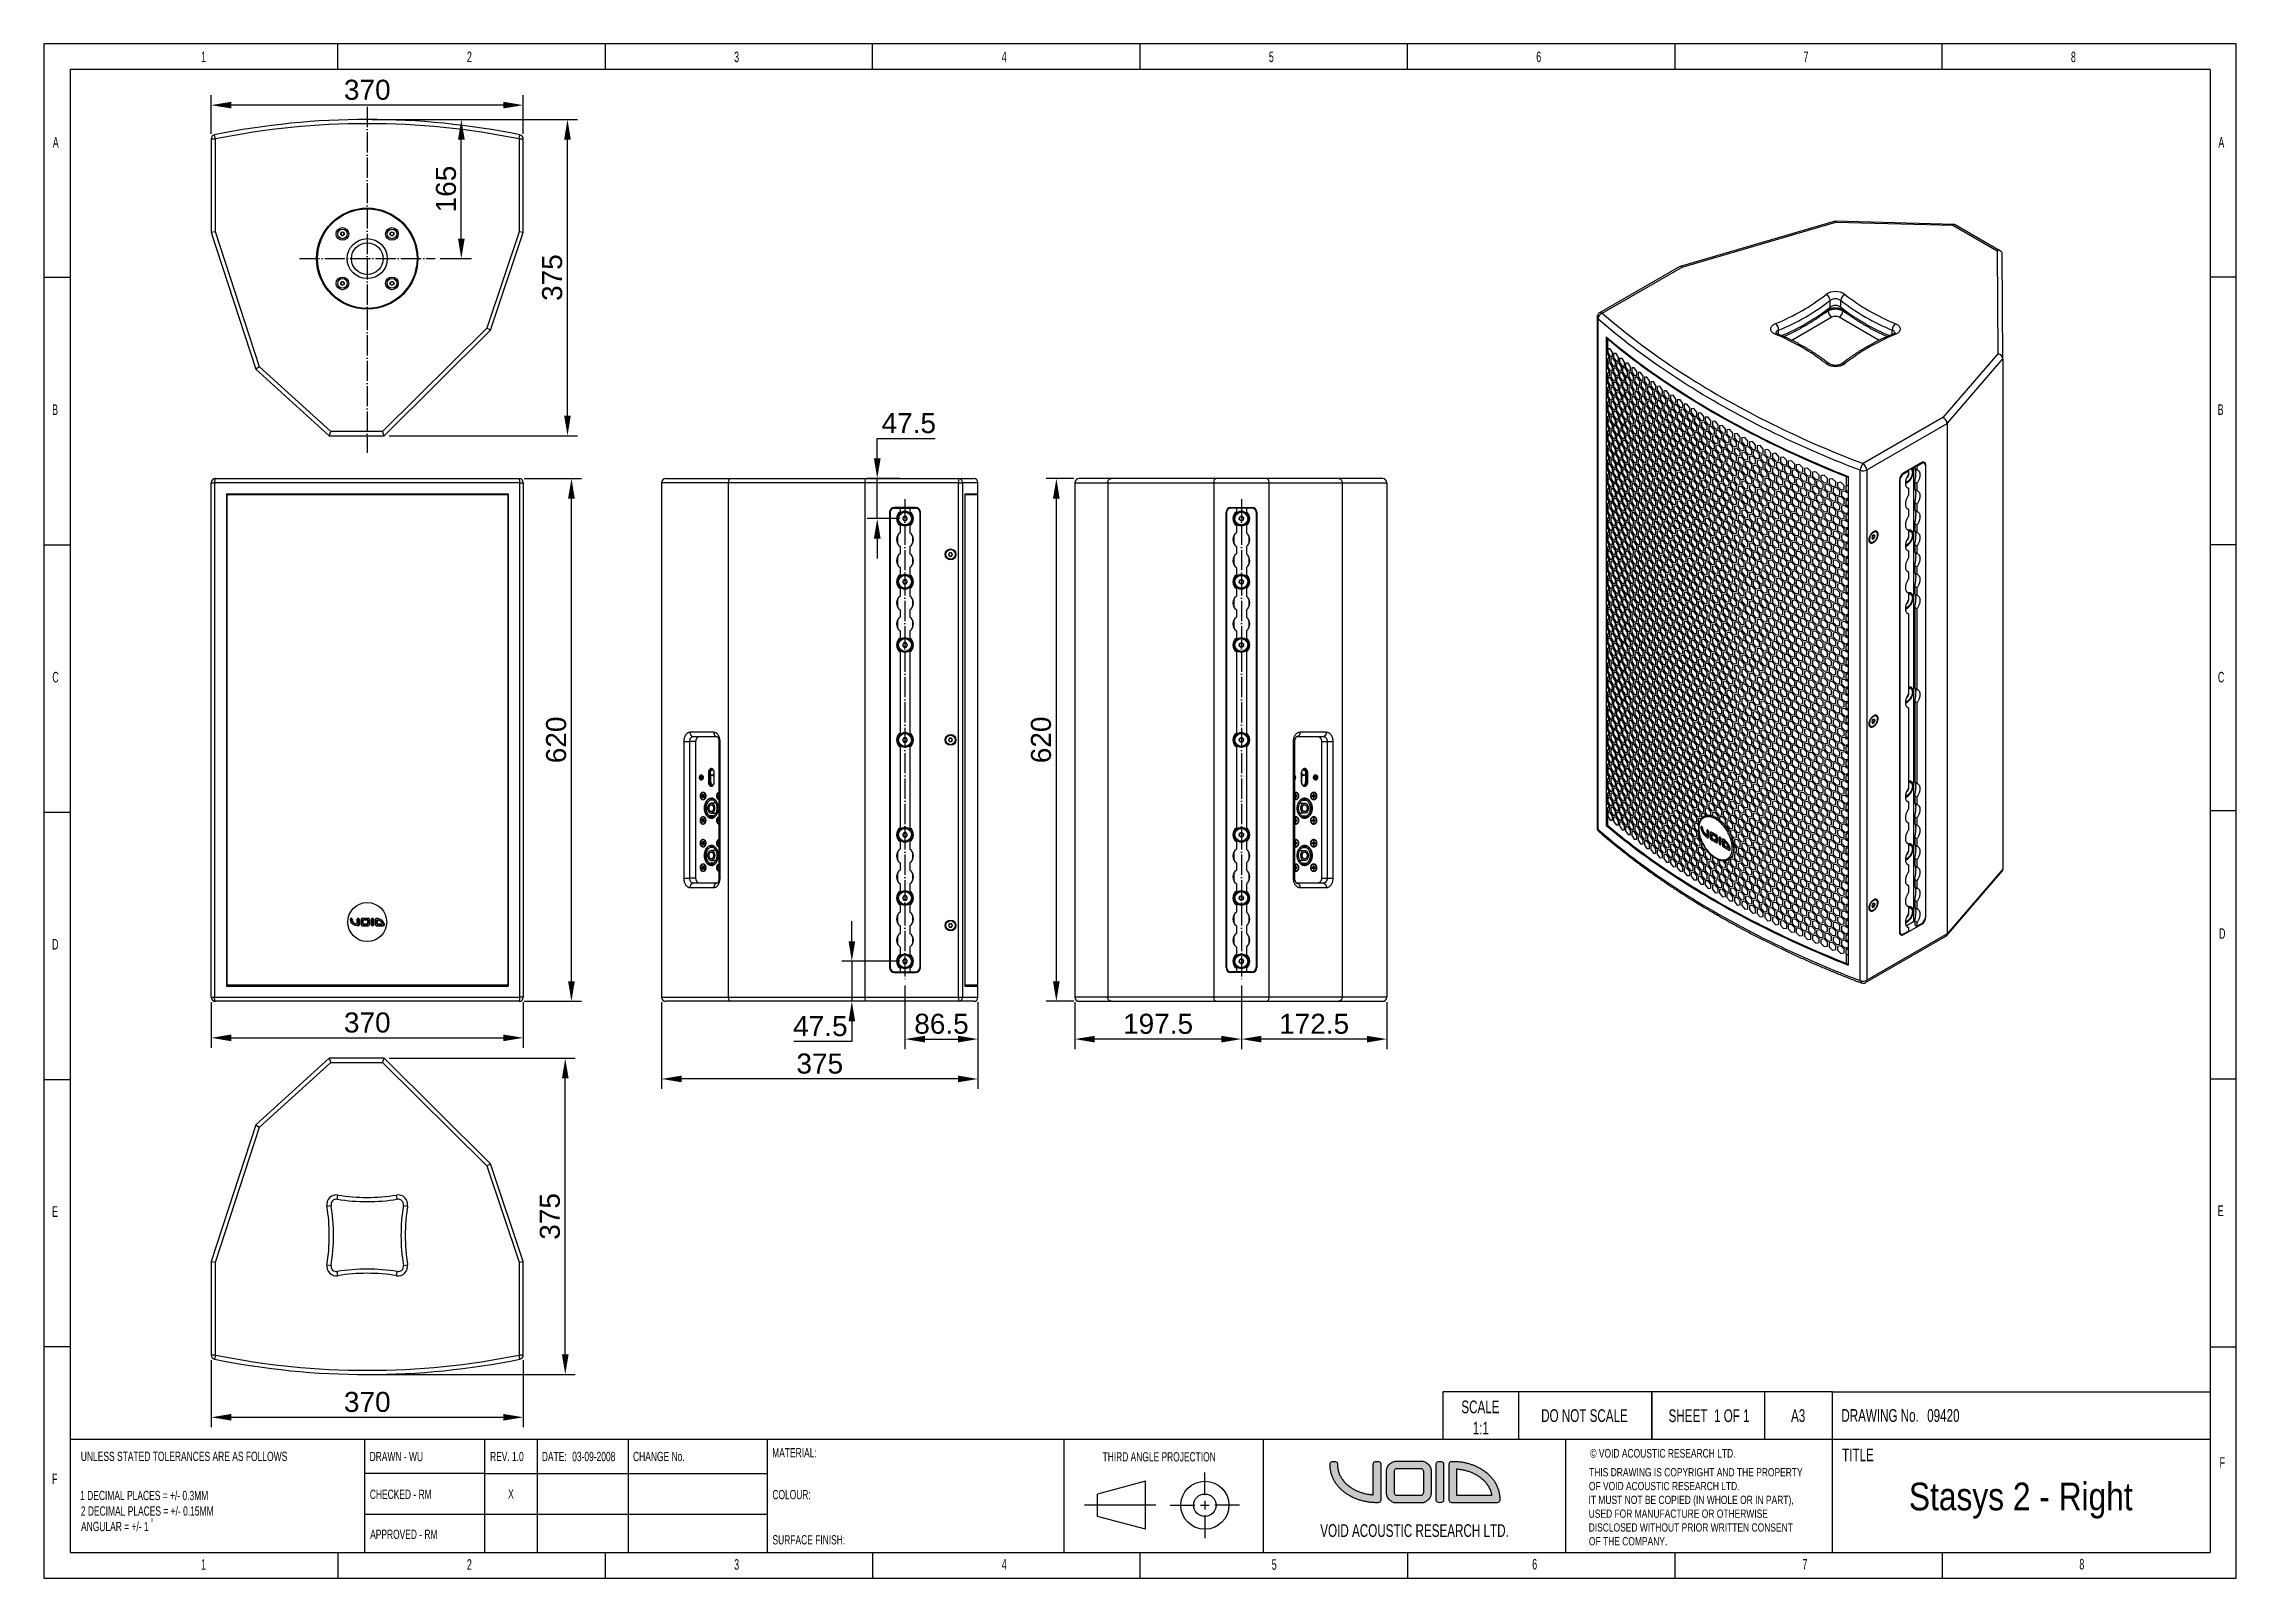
# Model space of a CAD drawing. Header units: millimetres. Extents: x 16448 to 19047, y 3049 to 4868.
import ezdxf
from ezdxf.enums import TextEntityAlignment as Align

# ---------------------------------------------------------------- set-up
doc = ezdxf.new("R2010")
doc.units = ezdxf.units.MM
doc.linetypes.add('ACAD_ISO04W100', pattern=[30, 24, -3, 0, -3])
for name, color, linetype in [('1', 7, 'Continuous'), ('2', 7, 'Continuous'), ('3', 1, 'ACAD_ISO04W100'), ('5', 251, 'Continuous')]:
    doc.layers.add(name, color=color, linetype=linetype)
doc.styles.add('_TCW_TXTSTY_107', font='arial.ttf', dxfattribs={"width": 0.605, "height": 1.972126})
doc.styles.add('_TCW_TXTSTY_108', font='ARIALN.TTF', dxfattribs={"width": 0.8, "height": 2.371111})
doc.styles.add('_TCW_TXTSTY_109', font='ARIALN.TTF', dxfattribs={"width": 0.79, "height": 2.371111})
doc.styles.add('_TCW_TXTSTY_10A', font='ARIALN.TTF', dxfattribs={"width": 0.9, "height": 1.532427})
doc.styles.add('_TCW_TXTSTY_10B', font='ARIALN.TTF', dxfattribs={"width": 0.85, "height": 1.61016})
doc.styles.add('_TCW_TXTSTY_10C', font='ARIALN.TTF', dxfattribs={"width": 0.79, "height": 1.723333})
doc.styles.add('_TCW_TXTSTY_10D', font='ARIALN.TTF', dxfattribs={"width": 0.8, "height": 1.723333})
doc.styles.add('_TCW_TXTSTY_10E', font='ARIALN.TTF', dxfattribs={"height": 5.176111})
doc.styles.add('_TCW_TXTSTY_10F', font='ARIALN.TTF', dxfattribs={"width": 0.8, "height": 0.647778})
doc.styles.get("Standard").update_dxf_attribs({"font": 'arial.ttf'})
doc.dimstyles.new('ISO-25', dxfattribs={"dimscale": 9.5, "dimtxt": 2.5, "dimasz": 2.5, "dimexe": 1.25, "dimexo": 0.625, "dimtad": 1, "dimtoh": 1, "dimdsep": 46, "dimtxsty": 'Standard', "dimcen": 2.5, "dimadec": 0, "dimazin": 0, "dimtfac": 1, "dimtmove": 0, "dimatfit": 3, "dimfxl": 1, "dimarcsym": 0})

msp = doc.modelspace()

# ---------------------------------------------------------------- texts
for s, height, style, width, p in [('1', 12.502, '_TCW_TXTSTY_107', 0.605, (16633.944, 4846.403)), ('2', 12.502, '_TCW_TXTSTY_107', 0.605, (16949.122, 4846.403)), ('3', 12.502, '_TCW_TXTSTY_107', 0.605, (17265.965, 4846.403)), ('4', 12.502, '_TCW_TXTSTY_107', 0.605, (17583.253, 4846.455)), ('5', 12.502, '_TCW_TXTSTY_107', 0.605, (17899.926, 4846.455)), ('6', 12.502, '_TCW_TXTSTY_107', 0.605, (18216.945, 4846.403)), ('7', 12.502, '_TCW_TXTSTY_107', 0.605, (18533.819, 4846.455)), ('8', 12.502, '_TCW_TXTSTY_107', 0.605, (18850.869, 4846.403)), ('A', 12.502, '_TCW_TXTSTY_107', 0.605, (16458.131, 4745.022)), ('A', 12.502, '_TCW_TXTSTY_107', 0.605, (19025.651, 4745.022)), ('B', 12.502, '_TCW_TXTSTY_107', 0.605, (16457.342, 4428.044)), ('B', 12.502, '_TCW_TXTSTY_107', 0.605, (19024.861, 4428.044)), ('C', 12.502, '_TCW_TXTSTY_107', 0.605, (16457.59, 4110.853)), ('C', 12.502, '_TCW_TXTSTY_107', 0.605, (19025.109, 4110.853)), ('D', 12.502, '_TCW_TXTSTY_107', 0.605, (16457.301, 3794.089)), ('D', 12.502, '_TCW_TXTSTY_107', 0.605, (19026.445, 3806.815)), ('E', 12.502, '_TCW_TXTSTY_107', 0.605, (16457.28, 3477.111)), ('E', 12.502, '_TCW_TXTSTY_107', 0.605, (19024.799, 3478.098)), ('SCALE', 15.0318, '_TCW_TXTSTY_108', 0.8, (18128.176, 3244.234)), ('1:1', 15.0318, '_TCW_TXTSTY_108', 0.8, (18141.662, 3219.119)), ('F', 12.502, '_TCW_TXTSTY_107', 0.605, (16457.249, 3160.133)), ('THIS DRAWING IS COPYRIGHT AND THE PROPERTY', 9.7149, '_TCW_TXTSTY_10A', 0.9, (18279.634, 3169.373)), ('F', 12.502, '_TCW_TXTSTY_107', 0.605, (19027.048, 3179.542)), ('1 DECIMAL PLACES = +/- 0.3MM', 10.92517, '_TCW_TXTSTY_10D', 0.8, (16490.575, 3141.241)), ('OF VOID ACOUSTIC RESEARCH LTD.', 9.7149, '_TCW_TXTSTY_10A', 0.9, (18279.377, 3153.009)), ('IT MUST NOT BE COPIED (IN WHOLE OR IN PART),', 9.7149, '_TCW_TXTSTY_10A', 0.9, (18278.93, 3136.645)), ('2 DECIMAL PLACES = +/- 0.15MM', 10.92517, '_TCW_TXTSTY_10D', 0.8, (16491.368, 3122.839)), ('USED FOR MANUFACTURE OR OTHERWISE', 9.7149, '_TCW_TXTSTY_10A', 0.9, (18279.115, 3120.281)), ('ANGULAR = +/- 1', 10.92517, '_TCW_TXTSTY_10D', 0.8, (16491.66, 3104.436)), ('OF THE COMPANY.', 9.7149, '_TCW_TXTSTY_10A', 0.9, (18279.377, 3087.554)), ('DISCLOSED WITHOUT PRIOR WRITTEN CONSENT', 9.7149, '_TCW_TXTSTY_10A', 0.9, (18279.133, 3103.917)), ('1', 12.502, '_TCW_TXTSTY_107', 0.605, (16633.944, 3058.649)), ('2', 12.502, '_TCW_TXTSTY_107', 0.605, (16949.122, 3058.649)), ('3', 12.502, '_TCW_TXTSTY_107', 0.605, (17265.965, 3058.649)), ('4', 12.502, '_TCW_TXTSTY_107', 0.605, (17583.253, 3058.7)), ('5', 12.502, '_TCW_TXTSTY_107', 0.605, (17903.333, 3058.605)), ('6', 12.502, '_TCW_TXTSTY_107', 0.605, (18212.144, 3058.945)), ('7', 12.502, '_TCW_TXTSTY_107', 0.605, (18532.526, 3058.788)), ('8', 12.502, '_TCW_TXTSTY_107', 0.605, (18860.862, 3058.973))]:
    msp.add_text(s, height=height, dxfattribs=dict(style=style, width=width)).set_placement(p)
for s, height, style, width, p in [('DO NOT SCALE', 15.03179, '_TCW_TXTSTY_108', 0.801, (18222.783, 3248.939)), ('A3', 15.0318, '_TCW_TXTSTY_109', 0.798, (18519.069, 3248.972)), ('DRAWING No.', 15.03179, '_TCW_TXTSTY_108', 0.8, (18578.698, 3249.07)), ('09420', 15.0318, '_TCW_TXTSTY_108', 0.8, (18680.472, 3249.07)), ('UNLESS STATED TOLERANCES ARE AS FOLLOWS', 10.92517, '_TCW_TXTSTY_10D', 0.802, (16491.354, 3198.539)), ('DRAWN - WU', 10.9252, '_TCW_TXTSTY_10D', 0.8, (16833.783, 3198.369)), ('REV. 1.0', 10.9252, '_TCW_TXTSTY_10C', 0.796, (16976.624, 3198.369)), ('DATE:', 10.9252, '_TCW_TXTSTY_10C', 0.799, (17037.968, 3198.369)), ('03-09-2008', 10.9252, '_TCW_TXTSTY_10C', 0.799, (17073.961, 3198.369)), ('CHANGE No.', 10.9252, '_TCW_TXTSTY_10D', 0.801, (17146.077, 3198.418)), ('MATERIAL:', 10.9252, '_TCW_TXTSTY_10D', 0.801, (17311.03, 3202.82)), ('THIRD ANGLE PROJECTION', 10.92517, '_TCW_TXTSTY_10C', 0.797, (17702.817, 3198.026)), ('© VOID ACOUSTIC RESEARCH LTD.', 10.2077, '_TCW_TXTSTY_10B', 0.857, (18281.007, 3201.801)), ('TITLE', 15.0318, '_TCW_TXTSTY_108', 0.802, (18579.629, 3202.345)), ('CHECKED - RM', 10.92517, '_TCW_TXTSTY_10C', 0.798, (16834.076, 3153.559)), ('X', 10.925, '_TCW_TXTSTY_10D', 0.804, (16997.953, 3154)), ('COLOUR:', 10.9252, '_TCW_TXTSTY_10C', 0.795, (17311.421, 3153.217)), ('0', 4.107, '_TCW_TXTSTY_10F', 0.801, (16574.467, 3119.602)), ('APPROVED - RM', 10.92517, '_TCW_TXTSTY_10C', 0.797, (16834.467, 3106.109)), ('SURFACE FINISH:', 10.92517, '_TCW_TXTSTY_10D', 0.8, (17311.421, 3099.603)), ('VOID ACOUSTIC RESEARCH LTD.', 15.03179, '_TCW_TXTSTY_108', 0.803, (17960.885, 3112.605))]:
    msp.add_text(s, height=height, dxfattribs=dict(style=style, width=width)).set_placement(p, align=Align.TOP_LEFT)
at = {"style": '_TCW_TXTSTY_108', "width": 0.804}
msp.add_text('SHEET  1 OF 1', height=15.03179, dxfattribs=at).set_placement((18421.894, 3248.806), align=Align.TOP_CENTER)
at = {"style": '_TCW_TXTSTY_10E'}
msp.add_text('Stasys 2 - Right', height=32.81424, dxfattribs=at).set_placement((18658.779, 3161.955), align=Align.TOP_LEFT)

# ---------------------------------------------------------------- blocks, each defined once
blk = doc.blocks.new('*D0')
at = {"layer": '2', "color": 0, "lineweight": -2}
for p, q in [((16646, 3731.7), (16646, 3677.5)), ((17016, 3731.7), (17016, 3677.5)), ((16669.7, 3689.4), (16992.2, 3689.4))]:
    blk.add_line(p, q, dxfattribs=at)
at = {"layer": '2', "color": 0}
for points in [[(16669.7, 3693.3), (16669.7, 3685.4), (16646, 3689.4)], [(16992.2, 3693.3), (16992.2, 3685.4), (17016, 3689.4)]]:
    blk.add_solid(points, dxfattribs=at)
at = {"layer": 'Defpoints', "color": 0}
for p in [(16646, 3737.7), (17016, 3737.7), (17016, 3689.4)]:
    blk.add_point(p, dxfattribs=at)
at = {"layer": '2', "color": 0, "insert": (16831, 3707.4), "char_height": 23.75, "attachment_point": 5}
blk.add_mtext('370', dxfattribs=at)
blk = doc.blocks.new('*D1')
at = {"layer": '2', "color": 0, "lineweight": -2}
for p, q in [((17016.9, 4352.7), (17084.9, 4352.7)), ((17073.1, 3756.4), (17073.1, 4328.9)), ((17016.9, 3732.7), (17084.9, 3732.7))]:
    blk.add_line(p, q, dxfattribs=at)
at = {"layer": '2', "color": 0}
for points in [[(17069.1, 4328.9), (17077, 4328.9), (17073.1, 4352.7)], [(17069.1, 3756.4), (17077, 3756.4), (17073.1, 3732.7)]]:
    blk.add_solid(points, dxfattribs=at)
at = {"layer": 'Defpoints', "color": 0}
for p in [(17011, 4352.7), (17073.1, 4352.7), (17011, 3732.7)]:
    blk.add_point(p, dxfattribs=at)
at = {"layer": '2', "color": 0, "insert": (17055, 4042.7), "char_height": 23.75, "attachment_point": 5, "rotation": 90}
blk.add_mtext('620', dxfattribs=at)
blk = doc.blocks.new('*D2')
at = {"layer": '2', "color": 0, "lineweight": -2}
for p, q in [((16646, 3307.3), (16646, 3227.6)), ((17016, 3307.3), (17016, 3227.6)), ((16669.7, 3239.4), (16992.2, 3239.4))]:
    blk.add_line(p, q, dxfattribs=at)
at = {"layer": '2', "color": 0}
for points in [[(16669.7, 3243.4), (16669.7, 3235.5), (16646, 3239.4)], [(16992.2, 3243.4), (16992.2, 3235.5), (17016, 3239.4)]]:
    blk.add_solid(points, dxfattribs=at)
at = {"layer": 'Defpoints', "color": 0}
for p in [(16646, 3313.2), (17016, 3313.2), (17016, 3239.4)]:
    blk.add_point(p, dxfattribs=at)
at = {"layer": '2', "color": 0, "insert": (16831, 3257.5), "char_height": 23.75, "attachment_point": 5}
blk.add_mtext('370', dxfattribs=at)
blk = doc.blocks.new('*D3')
at = {"layer": '2', "color": 0, "lineweight": -2}
for p, q in [((16856.9, 3665.1), (17077.6, 3665.1)), ((17065.7, 3313.9), (17065.7, 3641.4)), ((16836.9, 3290.1), (17077.6, 3290.1))]:
    blk.add_line(p, q, dxfattribs=at)
at = {"layer": '2', "color": 0}
for points in [[(17061.8, 3641.4), (17069.7, 3641.4), (17065.7, 3665.1)], [(17061.8, 3313.9), (17069.7, 3313.9), (17065.7, 3290.1)]]:
    blk.add_solid(points, dxfattribs=at)
at = {"layer": 'Defpoints', "color": 0}
for p in [(16851, 3665.1), (17065.7, 3665.1), (16831, 3290.1)]:
    blk.add_point(p, dxfattribs=at)
at = {"layer": '2', "color": 0, "insert": (17047.6, 3477.6), "char_height": 23.75, "attachment_point": 5, "rotation": 90}
blk.add_mtext('375', dxfattribs=at)
blk = doc.blocks.new('*D4')
at = {"layer": '2', "color": 0, "lineweight": -2}
for p, q in [((16836.9, 4778.4), (17080.3, 4778.4)), ((17068.4, 4427.1), (17068.4, 4754.6)), ((16856.9, 4403.4), (17080.3, 4403.4))]:
    blk.add_line(p, q, dxfattribs=at)
at = {"layer": '2', "color": 0}
for points in [[(17064.4, 4754.6), (17072.3, 4754.6), (17068.4, 4778.4)], [(17064.4, 4427.1), (17072.3, 4427.1), (17068.4, 4403.4)]]:
    blk.add_solid(points, dxfattribs=at)
at = {"layer": 'Defpoints', "color": 0}
for p in [(16831, 4778.4), (17068.4, 4778.4), (16851, 4403.4)]:
    blk.add_point(p, dxfattribs=at)
at = {"layer": '2', "color": 0, "insert": (17050.3, 4590.9), "char_height": 23.75, "attachment_point": 5, "rotation": 90}
blk.add_mtext('375', dxfattribs=at)
blk = doc.blocks.new('*D5')
at = {"layer": '2', "color": 0, "lineweight": -2}
for p, q in [((16836.9, 4778.4), (16954.4, 4778.4)), ((16942.5, 4637.1), (16942.5, 4754.6)), ((16917.4, 4613.4), (16954.4, 4613.4))]:
    blk.add_line(p, q, dxfattribs=at)
at = {"layer": '2', "color": 0}
for points in [[(16938.6, 4754.6), (16946.5, 4754.6), (16942.5, 4778.4)], [(16938.6, 4637.1), (16946.5, 4637.1), (16942.5, 4613.4)]]:
    blk.add_solid(points, dxfattribs=at)
at = {"layer": 'Defpoints', "color": 0}
for p in [(16831, 4778.4), (16942.5, 4778.4), (16911.4, 4613.4)]:
    blk.add_point(p, dxfattribs=at)
at = {"layer": '2', "color": 0, "insert": (16924.4, 4695.9), "char_height": 23.75, "attachment_point": 5, "rotation": 90}
blk.add_mtext('165', dxfattribs=at)
blk = doc.blocks.new('*D6')
at = {"layer": '2', "color": 0, "lineweight": -2}
for p, q in [((16646, 4761.2), (16646, 4807.3)), ((16992.2, 4795.4), (16669.7, 4795.4)), ((17016, 4761.2), (17016, 4807.3))]:
    blk.add_line(p, q, dxfattribs=at)
at = {"layer": '2', "color": 0}
for points in [[(16669.7, 4799.4), (16669.7, 4791.5), (16646, 4795.4)], [(16992.2, 4799.4), (16992.2, 4791.5), (17016, 4795.4)]]:
    blk.add_solid(points, dxfattribs=at)
at = {"layer": 'Defpoints', "color": 0}
for p in [(16646, 4795.4), (16646, 4755.3), (17016, 4755.3)]:
    blk.add_point(p, dxfattribs=at)
at = {"layer": '2', "color": 0, "insert": (16831, 4813.5), "char_height": 23.75, "attachment_point": 5}
blk.add_mtext('370', dxfattribs=at)
blk = doc.blocks.new('*D7')
at = {"layer": '2', "color": 0, "lineweight": -2}
for p, q in [((17468.5, 3751.4), (17468.5, 3676)), ((17555, 3731.7), (17555, 3676)), ((17492.3, 3687.9), (17531.3, 3687.9))]:
    blk.add_line(p, q, dxfattribs=at)
at = {"layer": '2', "color": 0}
for points in [[(17492.3, 3691.8), (17492.3, 3683.9), (17468.5, 3687.9)], [(17531.3, 3691.8), (17531.3, 3683.9), (17555, 3687.9)]]:
    blk.add_solid(points, dxfattribs=at)
at = {"layer": 'Defpoints', "color": 0}
for p in [(17468.5, 3757.3), (17555, 3737.7), (17555, 3687.9)]:
    blk.add_point(p, dxfattribs=at)
at = {"layer": '2', "color": 0, "insert": (17511.8, 3705.9), "char_height": 23.75, "attachment_point": 5}
blk.add_mtext('86.5', dxfattribs=at)
blk = doc.blocks.new('*D8')
at = {"layer": '2', "color": 0, "lineweight": -2}
for p, q in [((17180, 3731.7), (17180, 3628.8)), ((17555, 3731.7), (17555, 3628.8)), ((17531.3, 3640.6), (17203.8, 3640.6))]:
    blk.add_line(p, q, dxfattribs=at)
at = {"layer": '2', "color": 0}
for points in [[(17203.8, 3644.6), (17203.8, 3636.7), (17180, 3640.6)], [(17531.3, 3644.6), (17531.3, 3636.7), (17555, 3640.6)]]:
    blk.add_solid(points, dxfattribs=at)
at = {"layer": 'Defpoints', "color": 0}
for p in [(17180, 3737.7), (17555, 3737.7), (17180, 3640.6)]:
    blk.add_point(p, dxfattribs=at)
at = {"layer": '2', "color": 0, "insert": (17367.5, 3658.7), "char_height": 23.75, "attachment_point": 5}
blk.add_mtext('375', dxfattribs=at)
blk = doc.blocks.new('*D9')
at = {"layer": '2', "color": 0, "lineweight": -2}
for p, q in [((17405.5, 3803.9), (17405.5, 3827.7)), ((17462.6, 3780.2), (17393.6, 3780.2)), ((17405.5, 3780.2), (17405.5, 3732.7)), ((17420.7, 3732.7), (17393.6, 3732.7)), ((17405.5, 3708.9), (17405.5, 3685.2)), ((17405.5, 3685.2), (17336.7, 3685.2))]:
    blk.add_line(p, q, dxfattribs=at)
at = {"layer": '2', "color": 0}
for points in [[(17401.6, 3803.9), (17409.5, 3803.9), (17405.5, 3780.2)], [(17401.6, 3708.9), (17409.5, 3708.9), (17405.5, 3732.7)]]:
    blk.add_solid(points, dxfattribs=at)
at = {"layer": 'Defpoints', "color": 0}
for p in [(17468.5, 3780.2), (17405.5, 3732.7), (17426.7, 3732.7)]:
    blk.add_point(p, dxfattribs=at)
at = {"layer": '2', "color": 0, "insert": (17368.2, 3703.2), "char_height": 23.75, "attachment_point": 5}
blk.add_mtext('47.5', dxfattribs=at)
blk = doc.blocks.new('*D10')
at = {"layer": '2', "color": 0, "lineweight": -2}
for p, q in [((17435.6, 4376.4), (17435.6, 4400.2)), ((17435.6, 4400.2), (17504.4, 4400.2)), ((17462.6, 4352.7), (17423.7, 4352.7)), ((17435.6, 4305.2), (17435.6, 4352.7)), ((17462.6, 4305.2), (17423.7, 4305.2)), ((17435.6, 4281.4), (17435.6, 4257.7))]:
    blk.add_line(p, q, dxfattribs=at)
at = {"layer": '2', "color": 0}
for points in [[(17431.7, 4376.4), (17439.6, 4376.4), (17435.6, 4352.7)], [(17431.7, 4281.4), (17439.6, 4281.4), (17435.6, 4305.2)]]:
    blk.add_solid(points, dxfattribs=at)
at = {"layer": 'Defpoints', "color": 0}
for p in [(17435.6, 4352.7), (17468.5, 4352.7), (17468.5, 4305.2)]:
    blk.add_point(p, dxfattribs=at)
at = {"layer": '2', "color": 0, "insert": (17473, 4418.2), "char_height": 23.75, "attachment_point": 5}
blk.add_mtext('47.5', dxfattribs=at)
blk = doc.blocks.new('*D11')
at = {"layer": '2', "color": 0, "lineweight": -2}
for p, q in [((17867.4, 3751.4), (17867.4, 3676)), ((18039.9, 3731.7), (18039.9, 3676)), ((18016.1, 3687.9), (17891.1, 3687.9))]:
    blk.add_line(p, q, dxfattribs=at)
at = {"layer": '2', "color": 0}
for points in [[(17891.1, 3691.8), (17891.1, 3683.9), (17867.4, 3687.9)], [(18016.1, 3691.8), (18016.1, 3683.9), (18039.9, 3687.9)]]:
    blk.add_solid(points, dxfattribs=at)
at = {"layer": 'Defpoints', "color": 0}
for p in [(17867.4, 3757.3), (18039.9, 3737.7), (17867.4, 3687.9)]:
    blk.add_point(p, dxfattribs=at)
at = {"layer": '2', "color": 0, "insert": (17953.6, 3705.9), "char_height": 23.75, "attachment_point": 5}
blk.add_mtext('172.5', dxfattribs=at)
blk = doc.blocks.new('*D12')
at = {"layer": '2', "color": 0, "lineweight": -2}
for p, q in [((17867.4, 3751.4), (17867.4, 3676)), ((17669.9, 3731.7), (17669.9, 3676)), ((17843.6, 3687.9), (17693.6, 3687.9))]:
    blk.add_line(p, q, dxfattribs=at)
at = {"layer": '2', "color": 0}
for points in [[(17693.6, 3691.8), (17693.6, 3683.9), (17669.9, 3687.9)], [(17843.6, 3691.8), (17843.6, 3683.9), (17867.4, 3687.9)]]:
    blk.add_solid(points, dxfattribs=at)
at = {"layer": 'Defpoints', "color": 0}
for p in [(17867.4, 3757.3), (17669.9, 3737.7), (17669.9, 3687.9)]:
    blk.add_point(p, dxfattribs=at)
at = {"layer": '2', "color": 0, "insert": (17768.6, 3705.9), "char_height": 23.75, "attachment_point": 5}
blk.add_mtext('197.5', dxfattribs=at)
blk = doc.blocks.new('*D13')
at = {"layer": '2', "color": 0, "lineweight": -2}
for p, q in [((17668.9, 4352.7), (17636.1, 4352.7)), ((17648, 3756.4), (17648, 4328.9)), ((17668.9, 3732.7), (17636.1, 3732.7))]:
    blk.add_line(p, q, dxfattribs=at)
at = {"layer": '2', "color": 0}
for points in [[(17644, 4328.9), (17651.9, 4328.9), (17648, 4352.7)], [(17644, 3756.4), (17651.9, 3756.4), (17648, 3732.7)]]:
    blk.add_solid(points, dxfattribs=at)
at = {"layer": 'Defpoints', "color": 0}
for p in [(17648, 4352.7), (17674.9, 4352.7), (17674.9, 3732.7)]:
    blk.add_point(p, dxfattribs=at)
at = {"layer": '2', "color": 0, "insert": (17629.9, 4042.7), "char_height": 23.75, "attachment_point": 5, "rotation": 90}
blk.add_mtext('620', dxfattribs=at)

# ---------------------------------------------------------------- dimensions: what is measured, and where the dimension line sits
at = {"layer": '2'}
for base, p1, p2, picture, middle in [((16645.966, 4795.412), (17015.966, 4755.309), (16645.966, 4755.309), '*D6', (16830.966, 4813.483)), ((17555.029, 3687.866), (17468.529, 3757.296), (17555.029, 3737.671), '*D7', (17511.779, 3705.929)), ((17669.875, 3687.866), (17867.375, 3757.296), (17669.875, 3737.671), '*D12', (17768.625, 3705.929)), ((17867.375, 3687.866), (18039.875, 3737.671), (17867.375, 3757.296), '*D11', (17953.625, 3705.929)), ((17015.966, 3689.355), (16645.966, 3737.671), (17015.966, 3737.671), '*D0', (16830.966, 3707.427)), ((17180.029, 3640.641), (17555.029, 3737.671), (17180.029, 3737.671), '*D8', (17367.529, 3658.712)), ((17015.966, 3239.449), (16645.966, 3313.223), (17015.966, 3313.223), '*D2', (16830.966, 3257.521))]:
    dim = msp.add_linear_dim(base=base, p1=p1, p2=p2, dimstyle='ISO-25', dxfattribs=at)
    dim.commit()
    dim.dimension.update_dxf_attribs({"geometry": picture, "text_midpoint": middle})
for base, p1, p2, picture, middle in [((17068.377, 4778.387), (16850.966, 4403.387), (16830.966, 4778.387), '*D4', (17050.306, 4590.887)), ((16942.512, 4778.387), (16911.432, 4613.387), (16830.966, 4778.387), '*D5', (16924.449, 4695.887)), ((17435.623, 4352.671), (17468.529, 4305.171), (17468.529, 4352.671), '*D10', (17472.973, 4418.186)), ((17073.054, 4352.671), (17010.966, 3732.671), (17010.966, 4352.671), '*D1', (17054.99, 4042.671)), ((17647.987, 4352.671), (17674.875, 3732.671), (17674.875, 4352.671), '*D13', (17629.924, 4042.671)), ((17405.509, 3732.671), (17468.529, 3780.171), (17426.686, 3732.671), '*D9', (17368.159, 3703.186)), ((17065.721, 3665.145), (16830.966, 3290.145), (16850.966, 3665.145), '*D3', (17047.65, 3477.645))]:
    dim = msp.add_linear_dim(base=base, p1=p1, p2=p2, angle=90, dimstyle='ISO-25', dxfattribs=at)
    dim.commit()
    dim.dimension.update_dxf_attribs({"geometry": picture, "text_midpoint": middle})

# ---------------------------------------------------------------- hatches: boundary and pattern name
at = {"ltscale": 20}
for points in [[(17981.326, 3184.426), (17981.417, 3183.489), (17981.43, 3182.512), (17981.451, 3181.462), (17981.512, 3180.419), (17981.614, 3179.384), (17981.756, 3178.356), (17981.937, 3177.337), (17982.156, 3176.328), (17982.413, 3175.327), (17982.708, 3174.337), (17983.04, 3173.357), (17983.407, 3172.388), (17983.811, 3171.43), (17984.249, 3170.484), (17984.722, 3169.55), (17985.229, 3168.629), (17985.769, 3167.721), (17986.341, 3166.826), (17986.946, 3165.946), (17987.582, 3165.08), (17988.25, 3164.229), (17988.947, 3163.394), (17989.674, 3162.574), (17990.431, 3161.771), (17991.216, 3160.984), (17992.029, 3160.215), (17992.869, 3159.463), (17993.737, 3158.73), (17994.63, 3158.015), (17995.42, 3157.415), (17996.228, 3156.829), (17997.054, 3156.258), (17997.898, 3155.702), (17998.759, 3155.161), (17999.637, 3154.635), (18000.531, 3154.126), (18001.442, 3153.632), (18002.368, 3153.155), (18003.31, 3152.694), (18004.267, 3152.251), (18005.239, 3151.824), (18006.226, 3151.415), (18007.227, 3151.024), (18008.241, 3150.65), (18009.269, 3150.294), (18010.31, 3149.958), (18011.364, 3149.639), (18012.431, 3149.34), (18013.509, 3149.06), (18014.599, 3148.8), (18015.701, 3148.559), (18016.813, 3148.339), (18017.936, 3148.139), (18019.07, 3147.959), (18020.214, 3147.801), (18021.367, 3147.663), (18022.53, 3147.547), (18023.702, 3147.453), (18023.702, 3182.546), (18023.714, 3183.523), (18023.805, 3184.46), (18024.052, 3185.316), (18024.532, 3186.052), (18025.324, 3186.628), (18026.506, 3187.002), (18028.155, 3187.136), (18029.803, 3187.002), (18030.985, 3186.628), (18031.776, 3186.052), (18032.257, 3185.316), (18032.504, 3184.46), (18032.594, 3183.523), (18032.607, 3182.546), (18032.607, 3144.526), (18032.626, 3143.442), (18032.641, 3142.355), (18032.591, 3141.307), (18032.415, 3140.34), (18032.051, 3139.497), (18031.44, 3138.82), (18030.519, 3138.351), (18029.227, 3138.132), (18028.557, 3138.085), (18027.883, 3138.081), (18027.214, 3138.119), (18026.052, 3138.144), (18024.895, 3138.187), (18023.745, 3138.249), (18022.601, 3138.33), (18021.463, 3138.428), (18020.333, 3138.545), (18019.21, 3138.68), (18018.094, 3138.832), (18016.986, 3139.002), (18015.886, 3139.189), (18014.794, 3139.394), (18013.71, 3139.615), (18012.635, 3139.853), (18011.569, 3140.108), (18010.512, 3140.379), (18009.464, 3140.666), (18008.426, 3140.969), (18007.397, 3141.288), (18006.379, 3141.623), (18005.371, 3141.973), (18004.374, 3142.338), (18003.388, 3142.718), (18002.412, 3143.114), (18001.448, 3143.524), (18000.495, 3143.948), (17999.555, 3144.387), (17998.626, 3144.84), (17997.709, 3145.306), (17996.805, 3145.787), (17995.914, 3146.281), (17995.036, 3146.788), (17994.171, 3147.309), (17993.319, 3147.843), (17992.481, 3148.389), (17991.658, 3148.948), (17990.848, 3149.519), (17990.053, 3150.103), (17989.272, 3150.699), (17988.419, 3151.377), (17987.584, 3152.07), (17986.768, 3152.777), (17985.972, 3153.499), (17985.195, 3154.234), (17984.438, 3154.982), (17983.701, 3155.744), (17982.984, 3156.519), (17982.289, 3157.307), (17981.614, 3158.107), (17980.961, 3158.919), (17980.33, 3159.744), (17979.721, 3160.58), (17979.134, 3161.428), (17978.57, 3162.287), (17978.029, 3163.158), (17977.511, 3164.039), (17977.017, 3164.93), (17976.547, 3165.833), (17976.101, 3166.745), (17975.68, 3167.667), (17975.283, 3168.598), (17974.912, 3169.539), (17974.566, 3170.489), (17974.246, 3171.448), (17973.953, 3172.416), (17973.686, 3173.392), (17973.445, 3174.376), (17973.232, 3175.368), (17973.046, 3176.368), (17972.888, 3177.375), (17972.758, 3178.389), (17972.656, 3179.41), (17972.583, 3180.438), (17972.539, 3181.472), (17972.524, 3182.512), (17972.537, 3183.489), (17972.628, 3184.426), (17972.875, 3185.283), (17973.355, 3186.019), (17974.147, 3186.594), (17975.328, 3186.969), (17976.977, 3187.103), (17978.626, 3186.969), (17979.807, 3186.594), (17980.599, 3186.019), (17981.08, 3185.283)], [(18107.046, 3184.461), (18107.137, 3183.524), (18107.149, 3182.547), (18107.149, 3142.669), (18107.137, 3141.692), (18107.046, 3140.756), (18106.799, 3139.899), (18106.319, 3139.163), (18105.527, 3138.588), (18104.345, 3138.213), (18102.697, 3138.079), (18101.048, 3138.213), (18099.866, 3138.588), (18099.075, 3139.163), (18098.594, 3139.899), (18098.348, 3140.756), (18098.257, 3141.692), (18098.244, 3142.669), (18098.244, 3182.547), (18098.257, 3183.524), (18098.348, 3184.461), (18098.594, 3185.317), (18099.075, 3186.053), (18099.866, 3186.629), (18101.048, 3187.003), (18102.697, 3187.137), (18104.345, 3187.003), (18105.527, 3186.629), (18106.319, 3186.053), (18106.799, 3185.317)]]:
    msp.add_hatch(color=256, dxfattribs=at).paths.add_polyline_path(points)
h = msp.add_hatch(color=256, dxfattribs=at)
h.paths.add_polyline_path([(18090.402, 3143.382), (18089.656, 3142.351), (18088.844, 3141.426), (18087.953, 3140.594), (18086.955, 3139.827), (18085.871, 3139.15), (18084.721, 3138.583), (18083.526, 3138.151), (18082.306, 3137.875), (18081.082, 3137.778), (18050.566, 3137.783), (18049.374, 3137.883), (18048.181, 3138.166), (18047.009, 3138.605), (18045.88, 3139.177), (18044.817, 3139.854), (18043.84, 3140.612), (18042.973, 3141.426), (18042.136, 3142.384), (18041.379, 3143.446), (18040.72, 3144.591), (18040.177, 3145.799), (18039.767, 3147.05), (18039.508, 3148.323), (18039.418, 3149.598), (18039.42, 3175.7), (18039.511, 3176.96), (18039.773, 3178.221), (18040.186, 3179.461), (18040.732, 3180.658), (18041.391, 3181.793), (18042.144, 3182.845), (18042.972, 3183.791), (18043.875, 3184.633), (18044.884, 3185.403), (18045.979, 3186.08), (18047.141, 3186.644), (18048.348, 3187.072), (18049.581, 3187.345), (18050.819, 3187.441), (18081.167, 3187.437), (18082.356, 3187.334), (18083.563, 3187.044), (18084.76, 3186.596), (18085.915, 3186.018), (18087.001, 3185.339), (18087.987, 3184.587), (18088.844, 3183.791), (18089.588, 3182.949), (18090.268, 3182.026), (18090.874, 3181.035), (18091.394, 3179.991), (18091.818, 3178.906), (18092.134, 3177.793), (18092.331, 3176.666), (18092.399, 3175.538), (18092.392, 3149.357), (18092.298, 3148.124), (18092.03, 3146.888), (18091.611, 3145.672), (18091.061, 3144.496)])
h.paths.add_polyline_path([(18083.496, 3174.648), (18083.496, 3174.755), (18083.496, 3174.969), (18083.496, 3175.011), (18083.378, 3175.879), (18083.064, 3176.652), (18082.582, 3177.299), (18081.935, 3177.814), (18081.169, 3178.146), (18080.314, 3178.264), (18051.503, 3178.264), (18050.647, 3178.146), (18049.881, 3177.814), (18049.234, 3177.299), (18048.746, 3176.641), (18048.431, 3175.854), (18048.32, 3174.969), (18048.32, 3150.248), (18048.432, 3149.363), (18048.746, 3148.576), (18049.234, 3147.917), (18049.881, 3147.402), (18050.648, 3147.07), (18051.503, 3146.952), (18051.718, 3146.952), (18051.79, 3146.953), (18051.826, 3146.952), (18080.314, 3146.952), (18081.169, 3147.07), (18081.935, 3147.402), (18082.581, 3147.917), (18083.063, 3148.565), (18083.378, 3149.337), (18083.496, 3150.206), (18083.496, 3150.248), (18083.496, 3150.463), (18083.496, 3150.571)])
h = msp.add_hatch(color=256, dxfattribs=at)
h.paths.add_polyline_path([(18115.642, 3186.815), (18116.709, 3187.061), (18118.094, 3187.144), (18119.255, 3187.134), (18120.41, 3187.106), (18121.559, 3187.059), (18122.702, 3186.994), (18123.838, 3186.91), (18124.968, 3186.809), (18126.091, 3186.69), (18127.207, 3186.553), (18128.315, 3186.398), (18129.416, 3186.226), (18130.509, 3186.037), (18131.594, 3185.832), (18132.67, 3185.609), (18133.738, 3185.37), (18134.797, 3185.114), (18135.847, 3184.843), (18136.888, 3184.555), (18137.92, 3184.252), (18138.941, 3183.933), (18139.953, 3183.598), (18140.954, 3183.248), (18141.945, 3182.884), (18142.925, 3182.504), (18143.894, 3182.11), (18144.852, 3181.701), (18145.799, 3181.278), (18146.733, 3180.84), (18147.656, 3180.389), (18148.567, 3179.924), (18149.466, 3179.445), (18150.352, 3178.953), (18151.224, 3178.448), (18152.084, 3177.93), (18152.931, 3177.399), (18153.764, 3176.855), (18154.583, 3176.299), (18155.388, 3175.731), (18156.179, 3175.15), (18156.955, 3174.558), (18157.833, 3173.86), (18158.691, 3173.146), (18159.528, 3172.417), (18160.346, 3171.674), (18161.143, 3170.916), (18161.918, 3170.143), (18162.672, 3169.357), (18163.405, 3168.557), (18164.115, 3167.743), (18164.803, 3166.917), (18165.468, 3166.077), (18166.11, 3165.224), (18166.728, 3164.36), (18167.323, 3163.483), (18167.894, 3162.594), (18168.44, 3161.693), (18168.961, 3160.782), (18169.457, 3159.859), (18169.927, 3158.925), (18170.371, 3157.981), (18170.79, 3157.027), (18171.181, 3156.062), (18171.546, 3155.088), (18171.884, 3154.104), (18172.194, 3153.111), (18172.476, 3152.109), (18172.73, 3151.099), (18172.955, 3150.08), (18173.151, 3149.053), (18173.318, 3148.018), (18173.456, 3146.976), (18173.563, 3145.926), (18173.64, 3144.869), (18173.706, 3143.748), (18173.752, 3142.692), (18173.745, 3141.713), (18173.648, 3140.824), (18173.428, 3140.037), (18173.049, 3139.365), (18172.476, 3138.821), (18171.674, 3138.417), (18170.609, 3138.165), (18169.245, 3138.078), (18118.343, 3138.078), (18116.937, 3138.128), (18115.838, 3138.342), (18115.007, 3138.709), (18114.41, 3139.218), (18114.006, 3139.861), (18113.76, 3140.626), (18113.635, 3141.502), (18113.591, 3142.481), (18113.593, 3143.55), (18113.602, 3144.701), (18113.602, 3181.031), (18113.602, 3182.253), (18113.63, 3183.352), (18113.728, 3184.324), (18113.936, 3185.162), (18114.297, 3185.86), (18114.852, 3186.413)])
h.paths.add_polyline_path([(18123.68, 3177.711), (18122.508, 3177.805), (18122.507, 3147.26), (18164.413, 3147.26), (18164.212, 3148.305), (18163.97, 3149.341), (18163.689, 3150.366), (18163.368, 3151.381), (18163.009, 3152.385), (18162.611, 3153.376), (18162.176, 3154.356), (18161.705, 3155.323), (18161.197, 3156.276), (18160.653, 3157.216), (18160.075, 3158.142), (18159.463, 3159.053), (18158.817, 3159.948), (18158.138, 3160.828), (18157.426, 3161.692), (18156.683, 3162.539), (18155.91, 3163.369), (18155.105, 3164.181), (18154.271, 3164.974), (18153.408, 3165.75), (18152.517, 3166.505), (18151.597, 3167.241), (18150.807, 3167.842), (18149.998, 3168.428), (18149.172, 3169), (18148.328, 3169.556), (18147.466, 3170.097), (18146.588, 3170.623), (18145.693, 3171.132), (18144.782, 3171.626), (18143.855, 3172.104), (18142.912, 3172.564), (18141.954, 3173.008), (18140.982, 3173.435), (18139.994, 3173.844), (18138.993, 3174.236), (18137.978, 3174.609), (18136.949, 3174.965), (18135.907, 3175.302), (18134.853, 3175.62), (18133.786, 3175.919), (18132.707, 3176.199), (18131.616, 3176.459), (18130.514, 3176.7), (18129.4, 3176.92), (18128.276, 3177.12), (18127.142, 3177.299), (18125.997, 3177.458), (18124.843, 3177.595)])

# ---------------------------------------------------------------- linework, layer by layer
for p, q in [((19046.768, 4868.1), (16447.551, 4868.1)), ((16447.551, 4868.1), (16447.551, 3048.648)), ((16796.225, 4837.69), (16796.225, 4868.1)), ((17113.203, 4868.1), (17113.203, 4837.69)), ((17430.181, 4837.69), (17430.181, 4868.1)), ((17747.158, 4868.1), (17747.158, 4837.69)), ((18064.136, 4837.69), (18064.136, 4868.1)), ((18381.114, 4868.1), (18381.114, 4837.69)), ((18698.092, 4837.69), (18698.092, 4868.1)), ((19046.768, 3048.648), (19046.768, 4868.1)), ((19016.04, 4837.69), (16478.649, 4837.69)), ((16478.649, 4837.69), (16478.649, 3078.96)), ((19016.04, 4837.69), (19016.04, 3078.96)), ((16479.248, 4590.978), (16447.55, 4590.978)), ((19046.768, 4591.568), (19016.04, 4591.568)), ((16447.55, 4274.001), (16479.248, 4274.001)), ((19016.04, 4274.59), (19046.768, 4274.59)), ((16447.55, 3957.023), (16478.649, 3957.023)), ((19046.768, 3958.374), (19016.04, 3958.374)), ((16447.55, 3640.045), (16479.248, 3640.045)), ((19016.04, 3640.634), (19046.768, 3640.634)), ((16479.248, 3323.067), (16447.55, 3323.067)), ((19016.04, 3323.067), (19046.768, 3323.067)), ((18196.004, 3269.542), (18106.203, 3269.542)), ((18106.203, 3269.542), (18106.203, 3213.425)), ((18568.16, 3269.542), (18196.004, 3269.542)), ((18196.004, 3269.542), (18196.004, 3213.425)), ((18353.876, 3213.425), (18353.876, 3269.542)), ((18353.876, 3269.542), (18353.876, 3213.425)), ((18487.375, 3269.542), (18487.375, 3213.425)), ((18568.16, 3078.96), (18568.16, 3269.542)), ((18568.16, 3269.542), (19016.04, 3269.542)), ((16478.649, 3213.425), (19016.04, 3213.425)), ((16827.574, 3213.425), (16827.574, 3078.96)), ((16970.027, 3213.425), (16970.027, 3078.96)), ((17032.269, 3213.425), (17032.269, 3078.96)), ((17140.353, 3213.425), (17140.353, 3078.96)), ((17305.003, 3213.425), (17305.003, 3078.96)), ((17656.843, 3213.425), (17656.843, 3078.96)), ((17893.09, 3213.425), (17893.09, 3078.96)), ((18251.611, 3213.425), (18251.611, 3078.96)), ((16970.027, 3172.639), (16827.574, 3172.639)), ((16970.027, 3172.639), (17305.003, 3172.639)), ((17824.045, 3147.032), (17824.045, 3173.999)), ((17753.772, 3163.649), (17696.716, 3148.361)), ((17696.716, 3121.882), (17696.716, 3148.361)), ((17753.772, 3106.593), (17753.772, 3163.649)), ((16827.574, 3124.383), (17305.003, 3124.383)), ((17766.101, 3135.315), (17681.478, 3135.121)), ((17753.772, 3106.593), (17696.716, 3121.882)), ((17783.035, 3135.121), (17812.149, 3135.121)), ((17818.998, 3135.121), (17829.185, 3135.121)), ((17824.045, 3140.232), (17824.045, 3130.008)), ((17824.045, 3123.211), (17824.045, 3096.244)), ((17865.056, 3135.121), (17835.942, 3135.121)), ((16478.649, 3078.96), (17848.531, 3078.96)), ((16796.225, 3078.96), (16796.225, 3048.648)), ((17113.203, 3078.96), (17113.203, 3048.648)), ((17430.181, 3078.96), (17430.181, 3048.648)), ((17747.158, 3078.96), (17747.158, 3048.648)), ((17848.531, 3078.96), (19016.04, 3078.96)), ((18064.136, 3078.96), (18064.136, 3048.648)), ((18381.114, 3078.96), (18381.114, 3048.648)), ((18698.092, 3078.96), (18698.092, 3048.648)), ((16447.551, 3048.648), (19046.768, 3048.648))]:
    msp.add_line(p, q)
for p, q in [((17972.524, 3182.512), (17972.537, 3183.489)), ((17972.539, 3181.472), (17972.524, 3182.512)), ((17972.537, 3183.489), (17972.628, 3184.426)), ((17972.583, 3180.438), (17972.539, 3181.472)), ((17972.656, 3179.41), (17972.583, 3180.438)), ((17972.628, 3184.426), (17972.875, 3185.283)), ((17972.758, 3178.389), (17972.656, 3179.41)), ((17972.888, 3177.375), (17972.758, 3178.389)), ((17972.875, 3185.283), (17973.355, 3186.019)), ((17973.046, 3176.368), (17972.888, 3177.375)), ((17973.232, 3175.368), (17973.046, 3176.368)), ((17973.445, 3174.376), (17973.232, 3175.368)), ((17973.355, 3186.019), (17974.147, 3186.594)), ((17973.686, 3173.392), (17973.445, 3174.376)), ((17973.953, 3172.416), (17973.686, 3173.392)), ((17974.246, 3171.448), (17973.953, 3172.416)), ((17974.147, 3186.594), (17975.328, 3186.969)), ((17974.566, 3170.489), (17974.246, 3171.448)), ((17975.328, 3186.969), (17976.977, 3187.103)), ((17976.977, 3187.103), (17978.626, 3186.969)), ((17978.626, 3186.969), (17979.807, 3186.594)), ((17979.807, 3186.594), (17980.599, 3186.019)), ((17980.599, 3186.019), (17981.08, 3185.283)), ((17981.08, 3185.283), (17981.326, 3184.426)), ((17981.326, 3184.426), (17981.417, 3183.489)), ((17981.417, 3183.489), (17981.43, 3182.512)), ((17981.43, 3182.512), (17981.451, 3181.462)), ((17981.451, 3181.462), (17981.512, 3180.419)), ((17981.512, 3180.419), (17981.614, 3179.384)), ((17981.614, 3179.384), (17981.756, 3178.356)), ((17981.756, 3178.356), (17981.937, 3177.337)), ((17981.937, 3177.337), (17982.156, 3176.328)), ((17982.156, 3176.328), (17982.413, 3175.327)), ((17982.413, 3175.327), (17982.708, 3174.337)), ((17982.708, 3174.337), (17983.04, 3173.357)), ((17983.04, 3173.357), (17983.407, 3172.388)), ((17983.407, 3172.388), (17983.811, 3171.43)), ((17983.811, 3171.43), (17984.249, 3170.484)), ((18023.702, 3182.546), (18023.714, 3183.523)), ((18023.702, 3147.453), (18023.702, 3182.546)), ((18023.714, 3183.523), (18023.805, 3184.46)), ((18023.805, 3184.46), (18024.052, 3185.316)), ((18024.052, 3185.316), (18024.532, 3186.052)), ((18024.532, 3186.052), (18025.324, 3186.628)), ((18025.324, 3186.628), (18026.506, 3187.002)), ((18026.506, 3187.002), (18028.155, 3187.136)), ((18028.155, 3187.136), (18029.803, 3187.002)), ((18029.803, 3187.002), (18030.985, 3186.628)), ((18030.985, 3186.628), (18031.776, 3186.052)), ((18031.776, 3186.052), (18032.257, 3185.316)), ((18032.257, 3185.316), (18032.504, 3184.46)), ((18032.504, 3184.46), (18032.594, 3183.523)), ((18032.594, 3183.523), (18032.607, 3182.546)), ((18032.607, 3182.546), (18032.607, 3144.526)), ((18039.418, 3149.598), (18039.42, 3175.7)), ((18039.42, 3175.7), (18039.511, 3176.96)), ((18039.511, 3176.96), (18039.773, 3178.221)), ((18039.773, 3178.221), (18040.186, 3179.461)), ((18040.186, 3179.461), (18040.732, 3180.658)), ((18040.732, 3180.658), (18041.391, 3181.793)), ((18041.391, 3181.793), (18042.144, 3182.845)), ((18042.144, 3182.845), (18042.972, 3183.791)), ((18042.972, 3183.791), (18043.875, 3184.633)), ((18043.875, 3184.633), (18044.884, 3185.403)), ((18044.884, 3185.403), (18045.979, 3186.08)), ((18045.979, 3186.08), (18047.141, 3186.644)), ((18047.141, 3186.644), (18048.348, 3187.072)), ((18048.431, 3175.854), (18048.32, 3174.969)), ((18048.32, 3174.969), (18048.32, 3174.862)), ((18048.32, 3174.862), (18048.32, 3174.755)), ((18048.32, 3174.755), (18048.32, 3174.648)), ((18048.32, 3174.648), (18048.32, 3150.571)), ((18048.348, 3187.072), (18049.581, 3187.345)), ((18048.746, 3176.641), (18048.431, 3175.854)), ((18049.234, 3177.299), (18048.746, 3176.641)), ((18049.881, 3177.814), (18049.234, 3177.299)), ((18049.581, 3187.345), (18050.819, 3187.441)), ((18050.647, 3178.146), (18049.881, 3177.814)), ((18051.503, 3178.264), (18050.647, 3178.146)), ((18050.819, 3187.441), (18081.167, 3187.437)), ((18051.611, 3178.264), (18051.503, 3178.264)), ((18051.718, 3178.264), (18051.611, 3178.264)), ((18051.826, 3178.264), (18051.718, 3178.264)), ((18079.992, 3178.264), (18051.826, 3178.264)), ((18080.028, 3178.264), (18079.992, 3178.264)), ((18080.063, 3178.264), (18080.028, 3178.264)), ((18080.099, 3178.264), (18080.063, 3178.264)), ((18080.135, 3178.264), (18080.099, 3178.264)), ((18080.171, 3178.264), (18080.135, 3178.264)), ((18080.207, 3178.264), (18080.171, 3178.264)), ((18080.243, 3178.264), (18080.207, 3178.264)), ((18080.278, 3178.264), (18080.243, 3178.264)), ((18080.314, 3178.264), (18080.278, 3178.264)), ((18081.169, 3178.146), (18080.314, 3178.264)), ((18081.167, 3187.437), (18082.356, 3187.334)), ((18081.935, 3177.814), (18081.169, 3178.146)), ((18082.582, 3177.299), (18081.935, 3177.814)), ((18082.356, 3187.334), (18083.563, 3187.044)), ((18083.064, 3176.652), (18082.582, 3177.299)), ((18083.378, 3175.879), (18083.064, 3176.652)), ((18083.496, 3175.011), (18083.378, 3175.879)), ((18083.496, 3174.997), (18083.496, 3175.011)), ((18083.496, 3174.983), (18083.496, 3174.997)), ((18083.496, 3174.969), (18083.496, 3174.983)), ((18083.496, 3174.862), (18083.496, 3174.969)), ((18083.496, 3174.755), (18083.496, 3174.862)), ((18083.496, 3174.648), (18083.496, 3174.755)), ((18083.496, 3150.571), (18083.496, 3174.648)), ((18083.563, 3187.044), (18084.76, 3186.596)), ((18084.76, 3186.596), (18085.915, 3186.018)), ((18085.915, 3186.018), (18087.001, 3185.339)), ((18087.001, 3185.339), (18087.987, 3184.587)), ((18087.987, 3184.587), (18088.844, 3183.791)), ((18088.844, 3183.791), (18089.588, 3182.949)), ((18089.588, 3182.949), (18090.268, 3182.026)), ((18090.268, 3182.026), (18090.874, 3181.035)), ((18090.874, 3181.035), (18091.394, 3179.991)), ((18091.394, 3179.991), (18091.818, 3178.906)), ((18091.818, 3178.906), (18092.134, 3177.793)), ((18092.134, 3177.793), (18092.331, 3176.666)), ((18092.331, 3176.666), (18092.399, 3175.538)), ((18092.399, 3175.538), (18092.392, 3149.357)), ((18098.244, 3182.547), (18098.257, 3183.524)), ((18098.244, 3142.669), (18098.244, 3182.547)), ((18098.257, 3183.524), (18098.348, 3184.461)), ((18098.348, 3184.461), (18098.594, 3185.317)), ((18098.594, 3185.317), (18099.075, 3186.053)), ((18099.075, 3186.053), (18099.866, 3186.629)), ((18099.866, 3186.629), (18101.048, 3187.003)), ((18101.048, 3187.003), (18102.697, 3187.137)), ((18102.697, 3187.137), (18104.345, 3187.003)), ((18104.345, 3187.003), (18105.527, 3186.629)), ((18105.527, 3186.629), (18106.319, 3186.053)), ((18106.319, 3186.053), (18106.799, 3185.317)), ((18106.799, 3185.317), (18107.046, 3184.461)), ((18107.046, 3184.461), (18107.137, 3183.524)), ((18107.137, 3183.524), (18107.149, 3182.547)), ((18107.149, 3182.547), (18107.149, 3142.669)), ((18113.602, 3182.253), (18113.63, 3183.352)), ((18113.602, 3181.031), (18113.602, 3182.253)), ((18113.602, 3144.701), (18113.602, 3181.031)), ((18113.63, 3183.352), (18113.728, 3184.324)), ((18113.728, 3184.324), (18113.936, 3185.162)), ((18113.936, 3185.162), (18114.297, 3185.86)), ((18114.297, 3185.86), (18114.852, 3186.413)), ((18114.852, 3186.413), (18115.642, 3186.815)), ((18115.642, 3186.815), (18116.709, 3187.061)), ((18116.709, 3187.061), (18118.094, 3187.144)), ((18118.094, 3187.144), (18119.255, 3187.134)), ((18119.255, 3187.134), (18120.41, 3187.106)), ((18120.41, 3187.106), (18121.559, 3187.059)), ((18121.559, 3187.059), (18122.702, 3186.994)), ((18122.508, 3177.805), (18122.507, 3147.26)), ((18123.68, 3177.711), (18122.508, 3177.805)), ((18122.702, 3186.994), (18123.838, 3186.91)), ((18124.843, 3177.595), (18123.68, 3177.711)), ((18123.838, 3186.91), (18124.968, 3186.809)), ((18125.997, 3177.458), (18124.843, 3177.595)), ((18124.968, 3186.809), (18126.091, 3186.69)), ((18127.142, 3177.299), (18125.997, 3177.458)), ((18126.091, 3186.69), (18127.207, 3186.553)), ((18128.276, 3177.12), (18127.142, 3177.299)), ((18127.207, 3186.553), (18128.315, 3186.398)), ((18129.4, 3176.92), (18128.276, 3177.12)), ((18128.315, 3186.398), (18129.416, 3186.226)), ((18130.514, 3176.7), (18129.4, 3176.92)), ((18129.416, 3186.226), (18130.509, 3186.037)), ((18130.509, 3186.037), (18131.594, 3185.832)), ((18131.616, 3176.459), (18130.514, 3176.7)), ((18131.594, 3185.832), (18132.67, 3185.609)), ((18132.707, 3176.199), (18131.616, 3176.459)), ((18132.67, 3185.609), (18133.738, 3185.37)), ((18133.786, 3175.919), (18132.707, 3176.199)), ((18133.738, 3185.37), (18134.797, 3185.114)), ((18134.853, 3175.62), (18133.786, 3175.919)), ((18134.797, 3185.114), (18135.847, 3184.843)), ((18135.907, 3175.302), (18134.853, 3175.62)), ((18135.847, 3184.843), (18136.888, 3184.555)), ((18136.949, 3174.965), (18135.907, 3175.302)), ((18136.888, 3184.555), (18137.92, 3184.252)), ((18137.978, 3174.609), (18136.949, 3174.965)), ((18137.92, 3184.252), (18138.941, 3183.933)), ((18138.993, 3174.236), (18137.978, 3174.609)), ((18138.941, 3183.933), (18139.953, 3183.598)), ((18139.994, 3173.844), (18138.993, 3174.236)), ((18139.953, 3183.598), (18140.954, 3183.248)), ((18140.982, 3173.435), (18139.994, 3173.844)), ((18140.954, 3183.248), (18141.945, 3182.884)), ((18141.954, 3173.008), (18140.982, 3173.435)), ((18141.945, 3182.884), (18142.925, 3182.504)), ((18142.912, 3172.564), (18141.954, 3173.008)), ((18143.855, 3172.104), (18142.912, 3172.564)), ((18142.925, 3182.504), (18143.894, 3182.11)), ((18144.782, 3171.626), (18143.855, 3172.104)), ((18143.894, 3182.11), (18144.852, 3181.701)), ((18145.693, 3171.132), (18144.782, 3171.626)), ((18144.852, 3181.701), (18145.799, 3181.278)), ((18146.588, 3170.623), (18145.693, 3171.132)), ((18145.799, 3181.278), (18146.733, 3180.84)), ((18146.733, 3180.84), (18147.656, 3180.389)), ((18147.656, 3180.389), (18148.567, 3179.924)), ((18148.567, 3179.924), (18149.466, 3179.445)), ((18149.466, 3179.445), (18150.352, 3178.953)), ((18150.352, 3178.953), (18151.224, 3178.448)), ((18151.224, 3178.448), (18152.084, 3177.93)), ((18152.084, 3177.93), (18152.931, 3177.399)), ((18152.931, 3177.399), (18153.764, 3176.855)), ((18153.764, 3176.855), (18154.583, 3176.299)), ((18154.583, 3176.299), (18155.388, 3175.731)), ((18155.388, 3175.731), (18156.179, 3175.15)), ((18156.179, 3175.15), (18156.955, 3174.558)), ((18156.955, 3174.558), (18157.833, 3173.86)), ((18157.833, 3173.86), (18158.691, 3173.146)), ((18158.691, 3173.146), (18159.528, 3172.417)), ((18159.528, 3172.417), (18160.346, 3171.674)), ((18160.346, 3171.674), (18161.143, 3170.916)), ((17974.912, 3169.539), (17974.566, 3170.489)), ((17975.283, 3168.598), (17974.912, 3169.539)), ((17975.68, 3167.667), (17975.283, 3168.598)), ((17976.101, 3166.745), (17975.68, 3167.667)), ((17976.547, 3165.833), (17976.101, 3166.745)), ((17977.017, 3164.93), (17976.547, 3165.833)), ((17977.511, 3164.039), (17977.017, 3164.93)), ((17978.029, 3163.158), (17977.511, 3164.039)), ((17978.57, 3162.287), (17978.029, 3163.158)), ((17979.134, 3161.428), (17978.57, 3162.287)), ((17979.721, 3160.58), (17979.134, 3161.428)), ((17980.33, 3159.744), (17979.721, 3160.58)), ((17980.961, 3158.919), (17980.33, 3159.744)), ((17981.614, 3158.107), (17980.961, 3158.919)), ((17982.289, 3157.307), (17981.614, 3158.107)), ((17982.984, 3156.519), (17982.289, 3157.307)), ((17983.701, 3155.744), (17982.984, 3156.519)), ((17984.438, 3154.982), (17983.701, 3155.744)), ((17984.249, 3170.484), (17984.722, 3169.55)), ((17985.195, 3154.234), (17984.438, 3154.982)), ((17984.722, 3169.55), (17985.229, 3168.629)), ((17985.972, 3153.499), (17985.195, 3154.234)), ((17985.229, 3168.629), (17985.769, 3167.721)), ((17985.769, 3167.721), (17986.341, 3166.826)), ((17986.768, 3152.777), (17985.972, 3153.499)), ((17986.341, 3166.826), (17986.946, 3165.946)), ((17987.584, 3152.07), (17986.768, 3152.777)), ((17986.946, 3165.946), (17987.582, 3165.08)), ((17987.582, 3165.08), (17988.25, 3164.229)), ((17988.419, 3151.377), (17987.584, 3152.07)), ((17988.25, 3164.229), (17988.947, 3163.394)), ((17989.272, 3150.699), (17988.419, 3151.377)), ((17988.947, 3163.394), (17989.674, 3162.574)), ((17990.053, 3150.103), (17989.272, 3150.699)), ((17989.674, 3162.574), (17990.431, 3161.771)), ((17990.848, 3149.519), (17990.053, 3150.103)), ((17990.431, 3161.771), (17991.216, 3160.984)), ((17991.658, 3148.948), (17990.848, 3149.519)), ((17991.216, 3160.984), (17992.029, 3160.215)), ((17992.481, 3148.389), (17991.658, 3148.948)), ((17992.029, 3160.215), (17992.869, 3159.463)), ((17993.319, 3147.843), (17992.481, 3148.389)), ((17992.869, 3159.463), (17993.737, 3158.73)), ((17994.171, 3147.309), (17993.319, 3147.843)), ((17993.737, 3158.73), (17994.63, 3158.015)), ((17995.036, 3146.788), (17994.171, 3147.309)), ((17994.63, 3158.015), (17995.42, 3157.415)), ((17995.914, 3146.281), (17995.036, 3146.788)), ((17995.42, 3157.415), (17996.228, 3156.829)), ((17996.805, 3145.787), (17995.914, 3146.281)), ((17996.228, 3156.829), (17997.054, 3156.258)), ((17997.709, 3145.306), (17996.805, 3145.787)), ((17997.054, 3156.258), (17997.898, 3155.702)), ((17998.626, 3144.84), (17997.709, 3145.306)), ((17997.898, 3155.702), (17998.759, 3155.161)), ((17998.759, 3155.161), (17999.637, 3154.635)), ((17999.637, 3154.635), (18000.531, 3154.126)), ((18000.531, 3154.126), (18001.442, 3153.632)), ((18001.442, 3153.632), (18002.368, 3153.155)), ((18002.368, 3153.155), (18003.31, 3152.694)), ((18003.31, 3152.694), (18004.267, 3152.251)), ((18004.267, 3152.251), (18005.239, 3151.824)), ((18005.239, 3151.824), (18006.226, 3151.415)), ((18006.226, 3151.415), (18007.227, 3151.024)), ((18007.227, 3151.024), (18008.241, 3150.65)), ((18008.241, 3150.65), (18009.269, 3150.294)), ((18009.269, 3150.294), (18010.31, 3149.958)), ((18010.31, 3149.958), (18011.364, 3149.639)), ((18011.364, 3149.639), (18012.431, 3149.34)), ((18012.431, 3149.34), (18013.509, 3149.06)), ((18013.509, 3149.06), (18014.599, 3148.8)), ((18014.599, 3148.8), (18015.701, 3148.559)), ((18015.701, 3148.559), (18016.813, 3148.339)), ((18016.813, 3148.339), (18017.936, 3148.139)), ((18017.936, 3148.139), (18019.07, 3147.959)), ((18019.07, 3147.959), (18020.214, 3147.801)), ((18020.214, 3147.801), (18021.367, 3147.663)), ((18021.367, 3147.663), (18022.53, 3147.547)), ((18022.53, 3147.547), (18023.702, 3147.453)), ((18039.508, 3148.323), (18039.418, 3149.598)), ((18039.767, 3147.05), (18039.508, 3148.323)), ((18040.177, 3145.799), (18039.767, 3147.05)), ((18040.72, 3144.591), (18040.177, 3145.799)), ((18048.32, 3150.571), (18048.32, 3150.248)), ((18048.32, 3150.248), (18048.432, 3149.363)), ((18048.432, 3149.363), (18048.746, 3148.576)), ((18048.746, 3148.576), (18049.234, 3147.917)), ((18049.234, 3147.917), (18049.881, 3147.402)), ((18049.881, 3147.402), (18050.648, 3147.07)), ((18050.648, 3147.07), (18051.503, 3146.952)), ((18051.503, 3146.952), (18051.539, 3146.952)), ((18051.539, 3146.952), (18051.575, 3146.952)), ((18051.575, 3146.952), (18051.611, 3146.952)), ((18051.611, 3146.952), (18051.647, 3146.952)), ((18051.647, 3146.952), (18051.683, 3146.952)), ((18051.683, 3146.952), (18051.718, 3146.952)), ((18051.718, 3146.952), (18051.754, 3146.952)), ((18051.754, 3146.952), (18051.79, 3146.953)), ((18051.79, 3146.953), (18051.826, 3146.952)), ((18051.826, 3146.952), (18079.992, 3146.952)), ((18079.992, 3146.952), (18080.099, 3146.952)), ((18080.099, 3146.952), (18080.207, 3146.952)), ((18080.207, 3146.952), (18080.314, 3146.952)), ((18080.314, 3146.952), (18081.169, 3147.07)), ((18081.169, 3147.07), (18081.935, 3147.402)), ((18081.935, 3147.402), (18082.581, 3147.917)), ((18082.581, 3147.917), (18083.063, 3148.565)), ((18083.063, 3148.565), (18083.378, 3149.337)), ((18083.378, 3149.337), (18083.496, 3150.206)), ((18083.496, 3150.463), (18083.496, 3150.571)), ((18083.496, 3150.356), (18083.496, 3150.463)), ((18083.496, 3150.248), (18083.496, 3150.356)), ((18083.496, 3150.233), (18083.496, 3150.248)), ((18083.496, 3150.22), (18083.496, 3150.233)), ((18083.496, 3150.206), (18083.496, 3150.22)), ((18091.611, 3145.672), (18091.061, 3144.496)), ((18092.03, 3146.888), (18091.611, 3145.672)), ((18092.298, 3148.124), (18092.03, 3146.888)), ((18092.392, 3149.357), (18092.298, 3148.124)), ((18122.507, 3147.26), (18164.413, 3147.26)), ((18147.466, 3170.097), (18146.588, 3170.623)), ((18148.328, 3169.556), (18147.466, 3170.097)), ((18149.172, 3169), (18148.328, 3169.556)), ((18149.998, 3168.428), (18149.172, 3169)), ((18150.807, 3167.842), (18149.998, 3168.428)), ((18151.597, 3167.241), (18150.807, 3167.842)), ((18152.517, 3166.505), (18151.597, 3167.241)), ((18153.408, 3165.75), (18152.517, 3166.505)), ((18154.271, 3164.974), (18153.408, 3165.75)), ((18155.105, 3164.181), (18154.271, 3164.974)), ((18155.91, 3163.369), (18155.105, 3164.181)), ((18156.683, 3162.539), (18155.91, 3163.369)), ((18157.426, 3161.692), (18156.683, 3162.539)), ((18158.138, 3160.828), (18157.426, 3161.692)), ((18158.817, 3159.948), (18158.138, 3160.828)), ((18159.463, 3159.053), (18158.817, 3159.948)), ((18160.075, 3158.142), (18159.463, 3159.053)), ((18160.653, 3157.216), (18160.075, 3158.142)), ((18161.197, 3156.276), (18160.653, 3157.216)), ((18161.143, 3170.916), (18161.918, 3170.143)), ((18161.705, 3155.323), (18161.197, 3156.276)), ((18162.176, 3154.356), (18161.705, 3155.323)), ((18161.918, 3170.143), (18162.672, 3169.357)), ((18162.611, 3153.376), (18162.176, 3154.356)), ((18163.009, 3152.385), (18162.611, 3153.376)), ((18162.672, 3169.357), (18163.405, 3168.557)), ((18163.368, 3151.381), (18163.009, 3152.385)), ((18163.689, 3150.366), (18163.368, 3151.381)), ((18163.405, 3168.557), (18164.115, 3167.743)), ((18163.97, 3149.341), (18163.689, 3150.366)), ((18164.212, 3148.305), (18163.97, 3149.341)), ((18164.115, 3167.743), (18164.803, 3166.917)), ((18164.413, 3147.26), (18164.212, 3148.305)), ((18164.803, 3166.917), (18165.468, 3166.077)), ((18165.468, 3166.077), (18166.11, 3165.224)), ((18166.11, 3165.224), (18166.728, 3164.36)), ((18166.728, 3164.36), (18167.323, 3163.483)), ((18167.323, 3163.483), (18167.894, 3162.594)), ((18167.894, 3162.594), (18168.44, 3161.693)), ((18168.44, 3161.693), (18168.961, 3160.782)), ((18168.961, 3160.782), (18169.457, 3159.859)), ((18169.457, 3159.859), (18169.927, 3158.925)), ((18169.927, 3158.925), (18170.371, 3157.981)), ((18170.371, 3157.981), (18170.79, 3157.027)), ((18170.79, 3157.027), (18171.181, 3156.062)), ((18171.181, 3156.062), (18171.546, 3155.088)), ((18171.546, 3155.088), (18171.884, 3154.104)), ((18171.884, 3154.104), (18172.194, 3153.111)), ((18172.194, 3153.111), (18172.476, 3152.109)), ((18172.476, 3152.109), (18172.73, 3151.099)), ((18172.73, 3151.099), (18172.955, 3150.08)), ((18172.955, 3150.08), (18173.151, 3149.053)), ((18173.151, 3149.053), (18173.318, 3148.018)), ((18173.318, 3148.018), (18173.456, 3146.976)), ((18173.456, 3146.976), (18173.563, 3145.926)), ((18173.563, 3145.926), (18173.64, 3144.869)), ((17999.555, 3144.387), (17998.626, 3144.84)), ((18000.495, 3143.948), (17999.555, 3144.387)), ((18001.448, 3143.524), (18000.495, 3143.948)), ((18002.412, 3143.114), (18001.448, 3143.524)), ((18003.388, 3142.718), (18002.412, 3143.114)), ((18004.374, 3142.338), (18003.388, 3142.718)), ((18005.371, 3141.973), (18004.374, 3142.338)), ((18006.379, 3141.623), (18005.371, 3141.973)), ((18007.397, 3141.288), (18006.379, 3141.623)), ((18008.426, 3140.969), (18007.397, 3141.288)), ((18009.464, 3140.666), (18008.426, 3140.969)), ((18010.512, 3140.379), (18009.464, 3140.666)), ((18011.569, 3140.108), (18010.512, 3140.379)), ((18012.635, 3139.853), (18011.569, 3140.108)), ((18013.71, 3139.615), (18012.635, 3139.853)), ((18014.794, 3139.394), (18013.71, 3139.615)), ((18015.886, 3139.189), (18014.794, 3139.394)), ((18016.986, 3139.002), (18015.886, 3139.189)), ((18018.094, 3138.832), (18016.986, 3139.002)), ((18019.21, 3138.68), (18018.094, 3138.832)), ((18020.333, 3138.545), (18019.21, 3138.68)), ((18021.463, 3138.428), (18020.333, 3138.545)), ((18022.601, 3138.33), (18021.463, 3138.428)), ((18023.745, 3138.249), (18022.601, 3138.33)), ((18024.895, 3138.187), (18023.745, 3138.249)), ((18026.052, 3138.144), (18024.895, 3138.187)), ((18027.214, 3138.119), (18026.052, 3138.144)), ((18027.883, 3138.081), (18027.214, 3138.119)), ((18028.557, 3138.085), (18027.883, 3138.081)), ((18029.227, 3138.132), (18028.557, 3138.085)), ((18030.519, 3138.351), (18029.227, 3138.132)), ((18031.44, 3138.82), (18030.519, 3138.351)), ((18032.051, 3139.497), (18031.44, 3138.82)), ((18032.415, 3140.34), (18032.051, 3139.497)), ((18032.591, 3141.307), (18032.415, 3140.34)), ((18032.641, 3142.355), (18032.591, 3141.307)), ((18032.607, 3144.526), (18032.626, 3143.442)), ((18032.626, 3143.442), (18032.641, 3142.355)), ((18041.379, 3143.446), (18040.72, 3144.591)), ((18042.136, 3142.384), (18041.379, 3143.446)), ((18042.973, 3141.426), (18042.136, 3142.384)), ((18043.84, 3140.612), (18042.973, 3141.426)), ((18044.817, 3139.854), (18043.84, 3140.612)), ((18045.88, 3139.177), (18044.817, 3139.854)), ((18047.009, 3138.605), (18045.88, 3139.177)), ((18048.181, 3138.166), (18047.009, 3138.605)), ((18049.374, 3137.883), (18048.181, 3138.166)), ((18050.566, 3137.783), (18049.374, 3137.883)), ((18081.082, 3137.778), (18050.566, 3137.783)), ((18082.306, 3137.875), (18081.082, 3137.778)), ((18083.526, 3138.151), (18082.306, 3137.875)), ((18084.721, 3138.583), (18083.526, 3138.151)), ((18085.871, 3139.15), (18084.721, 3138.583)), ((18086.955, 3139.827), (18085.871, 3139.15)), ((18087.953, 3140.594), (18086.955, 3139.827)), ((18088.844, 3141.426), (18087.953, 3140.594)), ((18089.656, 3142.351), (18088.844, 3141.426)), ((18090.402, 3143.382), (18089.656, 3142.351)), ((18091.061, 3144.496), (18090.402, 3143.382)), ((18098.257, 3141.692), (18098.244, 3142.669)), ((18098.348, 3140.756), (18098.257, 3141.692)), ((18098.594, 3139.899), (18098.348, 3140.756)), ((18099.075, 3139.163), (18098.594, 3139.899)), ((18099.866, 3138.588), (18099.075, 3139.163)), ((18101.048, 3138.213), (18099.866, 3138.588)), ((18102.697, 3138.079), (18101.048, 3138.213)), ((18104.345, 3138.213), (18102.697, 3138.079)), ((18105.527, 3138.588), (18104.345, 3138.213)), ((18106.319, 3139.163), (18105.527, 3138.588)), ((18106.799, 3139.899), (18106.319, 3139.163)), ((18107.046, 3140.756), (18106.799, 3139.899)), ((18107.137, 3141.692), (18107.046, 3140.756)), ((18107.149, 3142.669), (18107.137, 3141.692)), ((18113.591, 3142.481), (18113.593, 3143.55)), ((18113.635, 3141.502), (18113.591, 3142.481)), ((18113.593, 3143.55), (18113.602, 3144.701)), ((18113.76, 3140.626), (18113.635, 3141.502)), ((18114.006, 3139.861), (18113.76, 3140.626)), ((18114.41, 3139.218), (18114.006, 3139.861)), ((18115.007, 3138.709), (18114.41, 3139.218)), ((18115.838, 3138.342), (18115.007, 3138.709)), ((18116.937, 3138.128), (18115.838, 3138.342)), ((18118.343, 3138.078), (18116.937, 3138.128)), ((18169.245, 3138.078), (18118.343, 3138.078)), ((18170.609, 3138.165), (18169.245, 3138.078)), ((18171.674, 3138.417), (18170.609, 3138.165)), ((18172.476, 3138.821), (18171.674, 3138.417)), ((18173.049, 3139.365), (18172.476, 3138.821)), ((18173.428, 3140.037), (18173.049, 3139.365)), ((18173.648, 3140.824), (18173.428, 3140.037)), ((18173.64, 3144.869), (18173.706, 3143.748)), ((18173.745, 3141.713), (18173.648, 3140.824)), ((18173.706, 3143.748), (18173.752, 3142.692)), ((18173.752, 3142.692), (18173.745, 3141.713))]:
    msp.add_line(p, q, dxfattribs=at)
for radius in [28.528, 13.24]:
    msp.add_circle((17824.045, 3135.121), radius)
at = {"layer": '1'}
for p, q in [((16650.966, 4755.309), (16649.971, 4760.209)), ((17010.966, 4755.309), (17011.96, 4760.209)), ((16645.966, 4755.309), (16650.966, 4755.309)), ((16645.966, 4755.309), (16645.966, 4644.387)), ((16650.966, 4645.184), (16650.966, 4755.309)), ((17010.966, 4755.309), (17010.966, 4645.205)), ((17010.966, 4755.309), (17015.966, 4755.309)), ((17015.966, 4644.387), (17015.966, 4755.309)), ((18571.365, 4657.946), (18387.522, 4604.14)), ((18389.765, 4603.427), (18572.181, 4656.815)), ((18712.371, 4654.032), (18571.422, 4657.953)), ((18572.181, 4656.815), (18710.848, 4652.957)), ((18710.848, 4652.957), (18763.263, 4622.698)), ((18767.551, 4622.277), (18712.712, 4653.935)), ((16650.966, 4645.184), (16645.966, 4644.387)), ((16645.966, 4644.387), (16698.966, 4482.387)), ((16703.307, 4485.199), (16650.966, 4645.184)), ((16799.621, 4643.886), (16801.621, 4645.041)), ((16799.621, 4641.577), (16799.621, 4643.886)), ((16801.621, 4640.422), (16799.621, 4641.577)), ((16801.621, 4645.041), (16803.621, 4643.886)), ((16803.621, 4641.577), (16801.621, 4640.422)), ((16803.621, 4643.886), (16803.621, 4641.577)), ((16858.311, 4643.886), (16860.311, 4645.041)), ((16858.311, 4641.577), (16858.311, 4643.886)), ((16860.311, 4640.422), (16858.311, 4641.577)), ((16860.311, 4645.041), (16862.311, 4643.886)), ((16862.311, 4641.577), (16860.311, 4640.422)), ((16862.311, 4643.886), (16862.311, 4641.577)), ((17010.966, 4645.205), (16972.604, 4531.103)), ((16976.966, 4528.387), (17015.966, 4644.387)), ((17015.966, 4644.387), (17010.966, 4645.205)), ((18387.212, 4604.007), (18292.115, 4549.109)), ((18295.152, 4548.808), (18389.765, 4603.427)), ((18763.263, 4622.698), (18764.106, 4500.485)), ((18770.187, 4494.708), (18769.328, 4619.196)), ((16799.621, 4585.197), (16801.621, 4586.351)), ((16799.621, 4582.887), (16799.621, 4585.197)), ((16801.621, 4581.733), (16799.621, 4582.887)), ((16801.621, 4586.351), (16803.621, 4585.197)), ((16803.621, 4582.887), (16801.621, 4581.733)), ((16803.621, 4585.197), (16803.621, 4582.887)), ((16858.311, 4585.197), (16860.311, 4586.351)), ((16858.311, 4582.887), (16858.311, 4585.197)), ((16860.311, 4581.733), (16858.311, 4582.887)), ((16860.311, 4586.351), (16862.311, 4585.197)), ((16862.311, 4582.887), (16860.311, 4581.733)), ((16862.311, 4585.197), (16862.311, 4582.887)), ((18557.383, 4547.922), (18563.135, 4551.243)), ((18563.135, 4551.243), (18563.135, 4552.296)), ((18565.468, 4555.934), (18565.468, 4563.87)), ((18577.985, 4555.934), (18577.985, 4563.87)), ((18580.318, 4552.288), (18580.318, 4551.243)), ((18580.318, 4551.243), (18586.059, 4547.929)), ((16972.604, 4531.103), (16848.906, 4408.387)), ((16850.966, 4403.387), (16976.966, 4528.387)), ((16976.966, 4528.387), (16972.604, 4531.103)), ((18289.077, 4543.848), (18289.077, 4533.927)), ((18289.077, 4533.927), (18289.077, 3948.59)), ((18290.088, 4541.911), (18290.088, 4531.99)), ((18290.088, 4531.99), (18290.088, 3946.653)), ((18504.329, 4523.598), (18504.329, 4528.575)), ((18567.431, 4543.803), (18520.05, 4516.45)), ((18623.408, 4516.448), (18576.022, 4543.803)), ((18639.124, 4523.602), (18639.124, 4528.575)), ((18299.77, 4520.721), (18299.77, 3941.336)), ((18510.563, 4520.894), (18512.147, 4521.808)), ((18631.289, 4521.818), (18632.892, 4520.893)), ((18764.106, 4500.485), (18699.035, 4424.868)), ((16703.307, 4485.199), (16698.966, 4482.387)), ((16698.966, 4482.387), (16785.966, 4403.387)), ((16787.897, 4408.387), (16703.307, 4485.199)), ((18704.034, 4417.833), (18770.187, 4494.708)), ((18770.187, 4494.708), (18770.187, 4484.788)), ((18770.187, 4484.788), (18770.187, 3899.45)), ((18699.035, 4424.868), (18604.441, 4370.26)), ((16785.966, 4403.387), (16787.897, 4408.387)), ((16785.966, 4403.387), (16850.966, 4403.387)), ((16848.906, 4408.387), (16787.897, 4408.387)), ((16850.966, 4403.387), (16848.906, 4408.387)), ((18608.737, 4362.82), (18704.034, 4417.833)), ((18704.034, 4417.833), (18704.034, 4407.912)), ((18704.034, 4407.912), (18704.034, 3822.575)), ((18673.964, 4371.456), (18652.485, 4359.057)), ((18667.628, 4367.798), (18668.272, 4367.426)), ((18668.272, 4367.426), (18673.964, 4370.712)), ((18668.272, 4367.426), (18668.272, 4363.053)), ((18673.964, 4370.712), (18673.319, 4371.084)), ((18677.001, 4371.012), (18675.276, 4372.008)), ((18678.202, 4369.008), (18678.904, 4368.603)), ((18678.26, 4368.231), (18678.26, 3832.499)), ((18678.904, 3832.871), (18678.904, 4368.603)), ((16645.966, 4337.671), (16645.966, 4347.671)), ((16645.966, 4347.671), (16649.971, 4347.671)), ((16649.971, 4347.671), (16649.971, 4337.671)), ((17011.96, 4347.671), (16649.971, 4347.671)), ((16650.966, 4352.671), (17010.966, 4352.671)), ((17011.96, 4337.671), (17011.96, 4347.671)), ((17011.96, 4347.671), (17015.966, 4347.671)), ((17015.966, 4347.671), (17015.966, 4337.671)), ((17305.029, 4347.671), (17180.029, 4347.671)), ((17180.029, 4347.671), (17180.029, 4337.671)), ((17185.029, 4352.671), (17307.745, 4352.671)), ((17259.029, 4347.671), (17259.029, 4337.671)), ((17421.029, 4347.671), (17305.029, 4347.671)), ((17307.745, 4352.671), (17421.847, 4352.671)), ((17531.951, 4347.671), (17421.029, 4347.671)), ((17421.029, 4347.671), (17421.029, 4337.671)), ((17421.847, 4352.671), (17531.951, 4352.671)), ((17531.951, 4352.671), (17531.951, 4347.671)), ((17531.951, 4352.671), (17550.029, 4352.671)), ((17531.951, 4337.671), (17531.951, 4347.671)), ((17531.951, 4347.671), (17536.851, 4347.671)), ((17536.851, 4347.671), (17536.851, 4337.671)), ((17555.029, 4347.671), (17536.851, 4347.671)), ((17555.029, 4334.671), (17555.029, 4347.671)), ((17669.875, 4347.671), (17708.875, 4347.671)), ((17669.875, 4347.671), (17669.875, 4337.671)), ((17713.237, 4352.671), (17674.875, 4352.671)), ((17708.875, 4347.671), (17834.875, 4347.671)), ((17708.875, 4347.671), (17708.875, 4337.671)), ((17836.935, 4352.671), (17713.237, 4352.671)), ((17834.875, 4347.671), (17834.875, 4337.671)), ((17834.875, 4347.671), (17899.875, 4347.671)), ((17897.944, 4352.671), (17836.935, 4352.671)), ((17982.534, 4352.671), (17897.944, 4352.671)), ((17899.875, 4347.671), (17986.875, 4347.671)), ((17899.875, 4347.671), (17899.875, 4337.671)), ((18034.875, 4352.671), (17982.534, 4352.671)), ((17986.875, 4347.671), (17986.875, 4337.671)), ((17986.875, 4347.671), (18039.875, 4347.671)), ((18039.875, 4347.671), (18039.875, 4337.671)), ((18586.721, 4355.068), (18586.721, 3775.683)), ((18601.085, 4352.455), (18601.085, 4362.376)), ((18601.085, 3767.118), (18601.085, 4352.455)), ((18608.737, 4362.82), (18608.737, 4352.899)), ((18608.737, 4352.899), (18608.737, 3767.561)), ((18647.545, 4350.5), (18647.545, 3814.768)), ((18648.19, 4350.872), (18647.583, 4351.223)), ((18648.19, 4350.872), (18648.19, 3815.14)), ((18651.878, 4358.663), (18652.485, 4358.312)), ((18652.485, 4358.312), (18658.177, 4361.598)), ((18656.049, 4353.424), (18657.592, 4354.314)), ((18656.273, 4342.268), (18658.177, 4341.169)), ((18656.712, 4354.822), (18657.592, 4354.314)), ((18658.177, 4361.598), (18657.533, 4361.97)), ((18657.592, 4354.314), (18658.832, 4357.51)), ((18658.177, 4361.598), (18658.177, 4357.225)), ((18658.832, 4357.51), (18658.177, 4358.441)), ((18658.177, 4357.888), (18658.832, 4357.51)), ((18658.177, 4341.169), (18658.177, 4332.423)), ((18664.084, 4365.752), (18664.084, 3827.29)), ((18665.695, 4366.682), (18665.695, 4364.541)), ((18665.695, 4364.541), (18668.272, 4363.053)), ((18668.272, 4346.996), (18665.695, 4348.484)), ((18665.695, 4348.484), (18665.695, 4339.738)), ((18668.272, 4346.996), (18668.272, 4338.251)), ((16645.966, 3747.671), (16645.966, 4337.671)), ((16649.971, 4337.671), (16649.971, 3747.671)), ((16663.966, 4334.671), (16997.966, 4334.671)), ((16663.966, 4334.671), (16663.966, 3750.671)), ((16664.466, 4333.671), (16664.466, 3751.671)), ((16664.466, 4333.671), (16666.104, 4333.671)), ((16666.104, 4333.671), (16995.828, 4333.671)), ((16668.966, 4334.671), (16668.966, 4333.671)), ((16992.966, 4334.671), (16992.966, 4333.671)), ((16995.828, 4333.671), (16997.466, 4333.671)), ((16997.466, 4333.671), (16997.466, 3751.671)), ((16997.966, 4334.671), (16997.966, 3750.671)), ((17011.96, 3747.671), (17011.96, 4337.671)), ((17015.966, 4337.671), (17015.966, 3747.671)), ((17180.029, 4337.671), (17180.029, 3747.671)), ((17259.029, 4337.671), (17259.029, 3747.671)), ((17421.029, 4337.671), (17421.029, 3747.671)), ((17481.029, 4318.421), (17456.029, 4318.421)), ((17456.029, 4317.671), (17462.654, 4317.671)), ((17462.654, 4317.671), (17462.654, 4313.263)), ((17462.654, 4317.671), (17474.404, 4317.671)), ((17474.404, 4317.671), (17474.404, 4313.263)), ((17474.404, 4317.671), (17481.029, 4317.671)), ((17531.951, 3747.671), (17531.951, 4337.671)), ((17536.851, 4337.671), (17536.851, 3747.671)), ((17539.577, 4334.671), (17555.029, 4334.671)), ((17539.577, 4334.671), (17539.577, 3750.671)), ((17539.577, 4333.671), (17539.973, 4333.671)), ((17539.973, 4333.671), (17555.029, 4333.671)), ((17550.029, 4333.671), (17550.029, 4334.671)), ((17555.029, 3751.671), (17555.029, 4333.671)), ((17669.875, 4337.671), (17669.875, 3747.671)), ((17708.875, 4337.671), (17708.875, 3747.671)), ((17834.875, 4337.671), (17834.875, 3747.671)), ((17854.875, 4318.421), (17879.875, 4318.421)), ((17861.5, 4317.671), (17854.875, 4317.671)), ((17861.5, 4317.671), (17861.5, 4313.263)), ((17873.25, 4317.671), (17861.5, 4317.671)), ((17879.875, 4317.671), (17873.25, 4317.671)), ((17873.25, 4317.671), (17873.25, 4313.263)), ((17899.875, 4337.671), (17899.875, 3747.671)), ((17986.875, 4337.671), (17986.875, 3747.671)), ((18039.875, 4337.671), (18039.875, 3747.671)), ((18656.273, 4317.466), (18658.177, 4316.366)), ((18658.177, 4316.366), (18658.177, 4307.62)), ((18665.695, 4339.738), (18668.272, 4338.251)), ((18668.272, 4322.194), (18665.695, 4323.682)), ((18665.695, 4323.682), (18665.695, 4314.936)), ((18665.695, 4314.936), (18668.272, 4313.448)), ((18668.272, 4322.194), (18668.272, 4313.448)), ((17450.279, 4312.671), (17450.279, 3772.671)), ((17451.029, 4312.671), (17451.029, 3772.671)), ((17459.529, 4309.53), (17459.529, 4300.812)), ((17462.654, 4297.079), (17462.654, 4288.263)), ((17467.086, 4307.671), (17465.642, 4305.171)), ((17465.642, 4305.171), (17467.086, 4302.671)), ((17469.972, 4307.671), (17467.086, 4307.671)), ((17467.086, 4302.671), (17469.972, 4302.671)), ((17471.416, 4305.171), (17469.972, 4307.671)), ((17469.972, 4302.671), (17471.416, 4305.171)), ((17474.404, 4297.079), (17474.404, 4288.263)), ((17477.529, 4309.53), (17477.529, 4300.812)), ((17486.029, 4312.671), (17486.029, 3772.671)), ((17486.779, 3772.671), (17486.779, 4312.671)), ((17849.125, 3772.671), (17849.125, 4312.671)), ((17849.875, 4312.671), (17849.875, 3772.671)), ((17858.375, 4309.53), (17858.375, 4300.812)), ((17861.5, 4297.079), (17861.5, 4288.263)), ((17864.709, 4304.065), (17865.084, 4306.927)), ((17867, 4302.309), (17864.709, 4304.065)), ((17865.084, 4306.927), (17867.751, 4308.033)), ((17869.666, 4303.414), (17867, 4302.309)), ((17867.751, 4308.033), (17870.042, 4306.277)), ((17870.042, 4306.277), (17869.666, 4303.414)), ((17873.25, 4297.079), (17873.25, 4288.263)), ((17876.375, 4309.53), (17876.375, 4300.812)), ((17884.875, 4312.671), (17884.875, 3772.671)), ((17885.625, 4312.671), (17885.625, 3772.671)), ((18620.235, 4289.107), (18619.607, 4289.469)), ((18656.273, 4292.663), (18658.177, 4291.564)), ((18658.177, 4291.564), (18658.177, 4282.818)), ((18660.98, 4289.689), (18659.967, 4290.275)), ((18668.272, 4297.392), (18665.695, 4298.879)), ((18665.695, 4298.879), (18665.695, 4290.134)), ((18665.695, 4290.134), (18668.272, 4288.646)), ((18668.272, 4297.392), (18668.272, 4288.646)), ((17459.529, 4284.53), (17459.529, 4275.812)), ((17462.654, 4272.079), (17462.654, 4263.263)), ((17474.404, 4272.079), (17474.404, 4263.263)), ((17477.529, 4284.53), (17477.529, 4275.812)), ((17521.422, 4264.671), (17520.267, 4262.671)), ((17523.732, 4264.671), (17521.422, 4264.671)), ((17524.886, 4262.671), (17523.732, 4264.671)), ((17858.375, 4284.53), (17858.375, 4275.812)), ((17861.5, 4272.079), (17861.5, 4263.263)), ((17873.25, 4272.079), (17873.25, 4263.263)), ((17876.375, 4284.53), (17876.375, 4275.812)), ((18612.719, 4277.537), (18613.346, 4277.174)), ((18615.798, 4284.552), (18614.806, 4281.995)), ((18614.806, 4281.995), (18615.798, 4280.584)), ((18614.905, 4282.251), (18615.892, 4282.82)), ((18617.782, 4285.698), (18615.798, 4284.552)), ((18615.798, 4280.584), (18617.782, 4281.729)), ((18615.892, 4282.82), (18616.388, 4284.099)), ((18615.892, 4282.82), (18617.782, 4281.729)), ((18616.388, 4284.099), (18616.785, 4285.122)), ((18617.056, 4285.278), (18618.774, 4284.286)), ((18618.774, 4284.286), (18617.782, 4285.698)), ((18617.782, 4281.729), (18618.774, 4284.286)), ((18656.049, 4279.016), (18657.592, 4279.907)), ((18656.273, 4267.861), (18658.177, 4266.761)), ((18656.712, 4280.415), (18657.592, 4279.907)), ((18657.592, 4279.907), (18658.832, 4283.103)), ((18658.832, 4283.103), (18658.177, 4284.034)), ((18658.177, 4283.481), (18658.832, 4283.103)), ((18658.177, 4266.761), (18658.177, 4258.016)), ((18668.272, 4272.589), (18665.695, 4274.077)), ((18665.695, 4274.077), (18665.695, 4265.331)), ((18665.695, 4265.331), (18668.272, 4263.843)), ((18668.272, 4272.589), (18668.272, 4263.843)), ((17459.529, 4259.53), (17459.529, 4250.812)), ((17462.654, 4247.079), (17462.654, 4238.263)), ((17474.404, 4247.079), (17474.404, 4238.263)), ((17477.529, 4259.53), (17477.529, 4250.812)), ((17520.267, 4262.671), (17521.422, 4260.671)), ((17521.422, 4260.671), (17523.732, 4260.671)), ((17523.732, 4260.671), (17524.886, 4262.671)), ((17858.375, 4259.53), (17858.375, 4250.812)), ((17861.5, 4247.079), (17861.5, 4238.263)), ((17873.25, 4247.079), (17873.25, 4238.263)), ((17876.375, 4259.53), (17876.375, 4250.812)), ((18656.273, 4243.058), (18658.177, 4241.959)), ((18658.177, 4241.959), (18658.177, 4233.213)), ((18668.272, 4247.787), (18665.695, 4249.275)), ((18665.695, 4249.275), (18665.695, 4240.529)), ((18665.695, 4240.529), (18668.272, 4239.041)), ((18668.272, 4247.787), (18668.272, 4239.041)), ((17459.529, 4234.53), (17459.529, 4225.812)), ((17462.654, 4222.079), (17462.654, 4213.263)), ((17467.086, 4232.671), (17465.642, 4230.171)), ((17465.642, 4230.171), (17467.086, 4227.671)), ((17469.972, 4232.671), (17467.086, 4232.671)), ((17467.086, 4227.671), (17469.972, 4227.671)), ((17471.416, 4230.171), (17469.972, 4232.671)), ((17469.972, 4227.671), (17471.416, 4230.171)), ((17474.404, 4222.079), (17474.404, 4213.263)), ((17477.529, 4234.53), (17477.529, 4225.812)), ((17858.375, 4234.53), (17858.375, 4225.812)), ((17861.5, 4222.079), (17861.5, 4213.263)), ((17864.709, 4229.065), (17865.084, 4231.927)), ((17867, 4227.309), (17864.709, 4229.065)), ((17865.084, 4231.927), (17867.751, 4233.033)), ((17869.666, 4228.414), (17867, 4227.309)), ((17867.751, 4233.033), (17870.042, 4231.277)), ((17870.042, 4231.277), (17869.666, 4228.414)), ((17873.25, 4222.079), (17873.25, 4213.263)), ((17876.375, 4234.53), (17876.375, 4225.812)), ((18656.273, 4218.256), (18658.177, 4217.157)), ((18658.177, 4217.157), (18658.177, 4208.411)), ((18660.98, 4215.282), (18659.967, 4215.867)), ((18668.272, 4222.984), (18665.695, 4224.472)), ((18665.695, 4224.472), (18665.695, 4215.726)), ((18665.695, 4215.726), (18668.272, 4214.238)), ((18668.272, 4222.984), (18668.272, 4214.238)), ((17459.529, 4209.53), (17459.529, 4200.812)), ((17462.654, 4197.079), (17462.654, 4188.263)), ((17474.404, 4197.079), (17474.404, 4188.263)), ((17477.529, 4209.53), (17477.529, 4200.812)), ((17858.375, 4209.53), (17858.375, 4200.812)), ((17861.5, 4197.079), (17861.5, 4188.263)), ((17873.25, 4197.079), (17873.25, 4188.263)), ((17876.375, 4209.53), (17876.375, 4200.812)), ((18656.049, 4204.609), (18657.592, 4205.5)), ((18656.273, 4193.453), (18658.177, 4192.354)), ((18656.712, 4206.007), (18657.592, 4205.5)), ((18657.592, 4205.5), (18658.832, 4208.696)), ((18658.832, 4208.696), (18658.177, 4209.627)), ((18658.177, 4209.074), (18658.832, 4208.696)), ((18658.177, 4192.354), (18658.177, 4096.8)), ((18668.272, 4198.182), (18665.695, 4199.67)), ((18665.695, 4199.67), (18665.695, 4104.115)), ((18668.272, 4198.182), (18668.272, 4102.627)), ((17459.529, 4184.53), (17459.529, 4175.812)), ((17459.529, 4159.53), (17459.529, 4150.812)), ((17462.654, 4172.079), (17462.654, 4163.263)), ((17474.404, 4172.079), (17474.404, 4163.263)), ((17477.529, 4184.53), (17477.529, 4175.812)), ((17477.529, 4159.53), (17477.529, 4150.812)), ((17858.375, 4184.53), (17858.375, 4175.812)), ((17858.375, 4159.53), (17858.375, 4150.812)), ((17861.5, 4172.079), (17861.5, 4163.263)), ((17873.25, 4172.079), (17873.25, 4163.263)), ((17876.375, 4184.53), (17876.375, 4175.812)), ((17876.375, 4159.53), (17876.375, 4150.812)), ((17462.654, 4147.079), (17462.654, 4050.763)), ((17467.086, 4157.671), (17465.642, 4155.171)), ((17465.642, 4155.171), (17467.086, 4152.671)), ((17469.972, 4157.671), (17467.086, 4157.671)), ((17467.086, 4152.671), (17469.972, 4152.671)), ((17471.416, 4155.171), (17469.972, 4157.671)), ((17469.972, 4152.671), (17471.416, 4155.171)), ((17474.404, 4147.079), (17474.404, 4050.763)), ((17861.5, 4147.079), (17861.5, 4050.763)), ((17864.709, 4154.065), (17865.084, 4156.927)), ((17867, 4152.309), (17864.709, 4154.065)), ((17865.084, 4156.927), (17867.751, 4158.033)), ((17869.666, 4153.414), (17867, 4152.309)), ((17867.751, 4158.033), (17870.042, 4156.277)), ((17870.042, 4156.277), (17869.666, 4153.414)), ((17873.25, 4147.079), (17873.25, 4050.763)), ((18656.049, 4092.998), (18657.592, 4093.889)), ((18656.273, 4081.842), (18658.177, 4080.743)), ((18656.712, 4094.396), (18657.592, 4093.889)), ((18657.592, 4093.889), (18658.832, 4097.085)), ((18658.832, 4097.085), (18658.177, 4098.016)), ((18658.177, 4097.463), (18658.832, 4097.085)), ((18660.98, 4103.671), (18659.967, 4104.256)), ((18665.695, 4104.115), (18668.272, 4102.627)), ((18668.272, 4086.571), (18665.695, 4088.059)), ((18665.695, 4088.059), (18665.695, 3992.504)), ((18668.272, 4086.571), (18668.272, 3991.017)), ((18612.719, 4059.275), (18613.346, 4058.913)), ((18615.798, 4066.291), (18614.806, 4063.734)), ((18614.806, 4063.734), (18615.798, 4062.322)), ((18614.905, 4063.989), (18615.892, 4064.559)), ((18617.782, 4067.436), (18615.798, 4066.291)), ((18615.798, 4062.322), (18617.782, 4063.468)), ((18615.892, 4064.559), (18616.388, 4065.837)), ((18615.892, 4064.559), (18617.782, 4063.468)), ((18616.388, 4065.837), (18616.785, 4066.861)), ((18617.056, 4067.017), (18618.774, 4066.025)), ((18618.774, 4066.025), (18617.782, 4067.436)), ((18617.782, 4063.468), (18618.774, 4066.025)), ((18620.235, 4070.846), (18619.607, 4071.208)), ((18658.177, 4080.743), (18658.177, 3985.189)), ((17206.257, 4040.671), (17206.257, 3878.671)), ((17206.257, 4040.671), (17213.32, 4040.671)), ((17220.724, 4040.671), (17213.32, 4040.671)), ((17213.32, 3878.671), (17213.32, 4040.671)), ((17241.887, 4051.671), (17213.652, 4051.671)), ((17217.354, 4046.671), (17245.588, 4046.671)), ((17220.724, 3878.671), (17220.724, 4040.671)), ((17247.983, 4040.671), (17247.983, 3878.671)), ((17247.983, 4040.671), (17249.281, 4040.671)), ((17249.281, 3878.671), (17249.281, 4040.671)), ((17459.529, 4047.03), (17459.529, 4038.312)), ((17462.654, 4034.579), (17462.654, 3938.263)), ((17467.086, 4045.171), (17465.642, 4042.671)), ((17465.642, 4042.671), (17467.086, 4040.171)), ((17469.972, 4045.171), (17467.086, 4045.171)), ((17467.086, 4040.171), (17469.972, 4040.171)), ((17471.416, 4042.671), (17469.972, 4045.171)), ((17469.972, 4040.171), (17471.416, 4042.671)), ((17474.404, 4034.579), (17474.404, 3938.263)), ((17477.529, 4047.03), (17477.529, 4038.312)), ((17521.422, 4044.671), (17520.267, 4042.671)), ((17520.267, 4042.671), (17521.422, 4040.671)), ((17523.732, 4044.671), (17521.422, 4044.671)), ((17521.422, 4040.671), (17523.732, 4040.671)), ((17524.886, 4042.671), (17523.732, 4044.671)), ((17523.732, 4040.671), (17524.886, 4042.671)), ((17858.375, 4047.03), (17858.375, 4038.312)), ((17861.5, 4034.579), (17861.5, 3938.263)), ((17864.709, 4041.565), (17865.084, 4044.427)), ((17867, 4039.809), (17864.709, 4041.565)), ((17865.084, 4044.427), (17867.751, 4045.533)), ((17869.666, 4040.914), (17867, 4039.809)), ((17867.751, 4045.533), (17870.042, 4043.777)), ((17870.042, 4043.777), (17869.666, 4040.914)), ((17873.25, 4034.579), (17873.25, 3938.263)), ((17876.375, 4047.03), (17876.375, 4038.312)), ((17928.76, 4040.671), (17928.76, 3878.671)), ((17928.76, 4040.671), (17930.398, 4040.671)), ((17930.398, 4040.671), (17930.398, 3878.671)), ((17933.542, 4046.671), (17964.636, 4046.671)), ((17967.997, 4051.671), (17936.903, 4051.671)), ((17962.355, 4040.671), (17969.078, 4040.671)), ((17962.355, 4040.671), (17962.355, 3878.671)), ((17969.078, 4040.671), (17976.14, 4040.671)), ((17969.078, 4040.671), (17969.078, 3878.671)), ((17976.14, 3878.671), (17976.14, 4040.671)), ((17235.51, 4003.671), (17235.51, 3992.671)), ((17235.51, 4003.671), (17236.923, 4003.671)), ((17236.923, 3992.671), (17236.923, 4003.671)), ((17237.449, 4003.671), (17236.923, 4003.671)), ((17242.233, 3992.671), (17242.233, 4003.671)), ((17938.662, 4003.671), (17938.662, 3992.671)), ((17938.662, 4003.671), (17938.73, 4003.671)), ((17938.73, 3992.671), (17938.73, 4003.671)), ((17939.474, 4006.322), (17939.569, 4006.376)), ((17943.937, 4003.671), (17944.653, 4003.671)), ((17944.653, 4003.671), (17946.065, 4003.671)), ((17944.653, 4003.671), (17944.653, 3992.671)), ((17946.065, 3992.671), (17946.065, 4003.671)), ((17226.102, 3997.801), (17226.102, 3998.541)), ((17226.102, 3998.541), (17226.713, 3998.541)), ((17226.713, 3997.801), (17226.102, 3997.801)), ((17226.861, 3999.671), (17227.359, 3999.671)), ((17226.861, 3998.761), (17226.861, 3999.671)), ((17226.861, 3999.671), (17227.359, 3999.336)), ((17226.861, 3996.671), (17226.861, 3997.581)), ((17226.861, 3996.671), (17227.359, 3997.006)), ((17227.359, 3996.671), (17226.861, 3996.671)), ((17227.406, 4000.921), (17227.11, 4000.921)), ((17227.11, 3995.421), (17227.406, 3995.421)), ((17227.359, 3999.671), (17227.359, 3998.761)), ((17227.359, 3997.581), (17227.359, 3996.671)), ((17227.507, 3998.541), (17228.118, 3998.541)), ((17228.118, 3997.801), (17227.507, 3997.801)), ((17228.118, 3998.541), (17228.118, 3997.801)), ((17228.78, 3978.371), (17229.473, 3978.371)), ((17228.78, 3977.059), (17228.78, 3978.371)), ((17228.78, 3978.371), (17229.473, 3977.905)), ((17229.497, 3980.371), (17229.127, 3980.371)), ((17229.473, 3978.371), (17229.473, 3977.059)), ((17235.51, 3992.671), (17236.923, 3992.671)), ((17238.404, 3992.671), (17236.923, 3992.671)), ((17238.404, 3992.671), (17238.404, 4001.51)), ((17239.285, 4000.944), (17242.233, 3999.885)), ((17930.521, 3998.541), (17930.398, 3998.541)), ((17930.398, 3997.801), (17930.521, 3997.801)), ((17930.521, 3997.801), (17930.521, 3998.541)), ((17931.25, 3978.371), (17931.25, 3977.059)), ((17932.013, 3978.371), (17931.25, 3978.371)), ((17932.013, 3978.371), (17931.25, 3977.805)), ((17931.296, 3980.371), (17931.632, 3980.371)), ((17932.013, 3977.059), (17932.013, 3978.371)), ((17938.662, 3992.671), (17938.73, 3992.671)), ((17942.173, 4000.976), (17938.73, 3999.619)), ((17943.308, 4001.868), (17943.308, 3992.671)), ((17943.308, 3992.671), (17944.653, 3992.671)), ((17944.653, 3992.671), (17946.065, 3992.671)), ((17952.72, 3978.371), (17952.72, 3977.059)), ((17953.482, 3978.371), (17952.72, 3978.371)), ((17953.482, 3978.371), (17952.72, 3977.805)), ((17952.765, 3980.371), (17953.101, 3980.371)), ((17953.482, 3977.059), (17953.482, 3978.371)), ((17954.212, 3998.541), (17954.212, 3997.801)), ((17954.885, 3998.541), (17954.212, 3998.541)), ((17954.212, 3997.801), (17954.885, 3997.801)), ((17954.339, 3998.418), (17954.339, 3998.541)), ((17954.339, 3997.801), (17954.339, 3997.923)), ((17955.048, 3999.671), (17955.048, 3998.761)), ((17955.596, 3999.671), (17955.048, 3999.671)), ((17955.596, 3999.671), (17955.048, 3999.265)), ((17955.048, 3997.581), (17955.048, 3996.671)), ((17955.596, 3996.671), (17955.048, 3997.077)), ((17955.048, 3996.671), (17955.596, 3996.671)), ((17955.053, 4000.921), (17955.322, 4000.921)), ((17955.322, 3995.421), (17955.053, 3995.421)), ((17955.596, 3998.761), (17955.596, 3999.671)), ((17955.596, 3996.671), (17955.596, 3997.581)), ((17956.433, 3998.541), (17955.759, 3998.541)), ((17955.759, 3997.801), (17956.433, 3997.801)), ((17956.433, 3997.801), (17956.433, 3998.541)), ((18656.049, 3981.387), (18657.592, 3982.278)), ((18656.712, 3982.786), (18657.592, 3982.278)), ((18657.592, 3982.278), (18658.832, 3985.474)), ((18658.832, 3985.474), (18658.177, 3986.405)), ((18658.177, 3985.852), (18658.832, 3985.474)), ((18660.98, 3992.06), (18659.967, 3992.646)), ((18665.695, 3992.504), (18668.272, 3991.017)), ((17227.648, 3975.656), (17227.648, 3976.686)), ((17227.648, 3976.686), (17228.53, 3976.686)), ((17228.53, 3975.656), (17227.648, 3975.656)), ((17228.78, 3973.971), (17228.78, 3975.283)), ((17228.78, 3973.971), (17229.473, 3974.437)), ((17229.473, 3973.971), (17228.78, 3973.971)), ((17229.127, 3971.971), (17229.497, 3971.971)), ((17229.497, 3951.371), (17229.127, 3951.371)), ((17229.473, 3975.283), (17229.473, 3973.971)), ((17229.724, 3976.686), (17230.606, 3976.686)), ((17230.606, 3975.656), (17229.724, 3975.656)), ((17230.347, 3975.656), (17230.347, 3976.686)), ((17230.606, 3976.686), (17230.606, 3975.656)), ((17236.892, 3952.571), (17236.892, 3951.507)), ((17241.597, 3952.571), (17236.892, 3952.571)), ((17237.093, 3952.461), (17237.093, 3951.723)), ((17241.396, 3952.461), (17237.093, 3952.461)), ((17241.396, 3951.723), (17237.093, 3951.723)), ((17237.9, 3972.233), (17237.9, 3971.214)), ((17240.589, 3972.233), (17237.9, 3972.233)), ((17240.589, 3971.214), (17237.9, 3971.214)), ((17244.411, 3967.671), (17238.874, 3967.671)), ((17238.874, 3955.671), (17244.411, 3955.671)), ((17240.512, 3973.421), (17239.244, 3973.421)), ((17240.589, 3972.233), (17240.589, 3971.214)), ((17241.396, 3952.461), (17241.396, 3951.723)), ((17241.597, 3952.571), (17241.597, 3951.507)), ((17247.143, 3975.656), (17247.143, 3976.686)), ((17247.143, 3976.686), (17247.983, 3976.686)), ((17247.983, 3975.656), (17247.143, 3975.656)), ((17930.974, 3976.686), (17930.398, 3976.686)), ((17930.398, 3975.656), (17930.974, 3975.656)), ((17930.647, 3975.656), (17930.647, 3976.686)), ((17931.25, 3975.283), (17931.25, 3973.971)), ((17932.013, 3973.971), (17931.25, 3974.536)), ((17931.25, 3973.971), (17932.013, 3973.971)), ((17931.632, 3971.971), (17931.296, 3971.971)), ((17931.296, 3951.371), (17931.632, 3951.371)), ((17932.013, 3973.971), (17932.013, 3975.283)), ((17933.26, 3976.686), (17932.289, 3976.686)), ((17932.289, 3975.656), (17933.26, 3975.656)), ((17933.26, 3975.656), (17933.26, 3976.686)), ((17936.341, 3967.671), (17942.366, 3967.671)), ((17942.366, 3955.671), (17936.341, 3955.671)), ((17939.439, 3952.571), (17939.439, 3951.507)), ((17939.439, 3952.571), (17944.621, 3952.571)), ((17939.661, 3952.461), (17939.661, 3951.723)), ((17939.661, 3952.461), (17944.399, 3952.461)), ((17939.661, 3951.723), (17944.399, 3951.723)), ((17940.55, 3972.233), (17940.55, 3971.214)), ((17940.55, 3972.233), (17943.511, 3972.233)), ((17940.55, 3971.214), (17943.511, 3971.214)), ((17940.562, 3973.421), (17942.03, 3973.421)), ((17943.511, 3972.233), (17943.511, 3971.214)), ((17944.399, 3952.461), (17944.399, 3951.723)), ((17944.621, 3952.571), (17944.621, 3951.507)), ((17951.472, 3976.686), (17951.472, 3975.656)), ((17952.444, 3976.686), (17951.472, 3976.686)), ((17951.472, 3975.656), (17952.444, 3975.656)), ((17952.116, 3975.656), (17952.116, 3976.686)), ((17952.72, 3975.283), (17952.72, 3973.971)), ((17953.482, 3973.971), (17952.72, 3974.536)), ((17952.72, 3973.971), (17953.482, 3973.971)), ((17953.101, 3971.971), (17952.765, 3971.971)), ((17952.765, 3951.371), (17953.101, 3951.371)), ((17953.482, 3973.971), (17953.482, 3975.283)), ((17954.73, 3976.686), (17953.758, 3976.686)), ((17953.758, 3975.656), (17954.73, 3975.656)), ((17954.73, 3975.656), (17954.73, 3976.686)), ((18656.273, 3970.232), (18658.177, 3969.132)), ((18658.177, 3969.132), (18658.177, 3960.386)), ((18668.272, 3974.96), (18665.695, 3976.448)), ((18665.695, 3976.448), (18665.695, 3967.702)), ((18665.695, 3967.702), (18668.272, 3966.214)), ((18668.272, 3950.158), (18665.695, 3951.645)), ((18665.695, 3951.645), (18665.695, 3942.9)), ((18668.272, 3974.96), (18668.272, 3966.214)), ((17227.648, 3946.656), (17227.648, 3947.686)), ((17227.648, 3947.686), (17228.53, 3947.686)), ((17228.53, 3946.656), (17227.648, 3946.656)), ((17228.78, 3949.371), (17229.473, 3949.371)), ((17228.78, 3948.059), (17228.78, 3949.371)), ((17228.78, 3949.371), (17229.473, 3948.905)), ((17228.78, 3944.971), (17228.78, 3946.283)), ((17228.78, 3944.971), (17229.473, 3945.437)), ((17229.473, 3944.971), (17228.78, 3944.971)), ((17229.127, 3942.971), (17229.497, 3942.971)), ((17229.473, 3949.371), (17229.473, 3948.059)), ((17229.473, 3946.283), (17229.473, 3944.971)), ((17229.724, 3947.686), (17230.606, 3947.686)), ((17230.606, 3946.656), (17229.724, 3946.656)), ((17230.347, 3946.656), (17230.347, 3947.686)), ((17230.606, 3947.686), (17230.606, 3946.656)), ((17239.244, 3949.921), (17240.512, 3949.921)), ((17247.143, 3946.656), (17247.143, 3947.686)), ((17247.143, 3947.686), (17247.983, 3947.686)), ((17247.983, 3946.656), (17247.143, 3946.656)), ((17459.529, 3934.53), (17459.529, 3925.812)), ((17467.086, 3932.671), (17465.642, 3930.171)), ((17465.642, 3930.171), (17467.086, 3927.671)), ((17469.972, 3932.671), (17467.086, 3932.671)), ((17467.086, 3927.671), (17469.972, 3927.671)), ((17471.416, 3930.171), (17469.972, 3932.671)), ((17469.972, 3927.671), (17471.416, 3930.171)), ((17477.529, 3934.53), (17477.529, 3925.812)), ((17858.375, 3934.53), (17858.375, 3925.812)), ((17864.709, 3929.065), (17865.084, 3931.927)), ((17867, 3927.309), (17864.709, 3929.065)), ((17865.084, 3931.927), (17867.751, 3933.033)), ((17869.666, 3928.414), (17867, 3927.309)), ((17867.751, 3933.033), (17870.042, 3931.277)), ((17870.042, 3931.277), (17869.666, 3928.414)), ((17876.375, 3934.53), (17876.375, 3925.812)), ((17930.974, 3947.686), (17930.398, 3947.686)), ((17930.398, 3946.656), (17930.974, 3946.656)), ((17930.647, 3946.656), (17930.647, 3947.686)), ((17931.25, 3949.371), (17931.25, 3948.059)), ((17932.013, 3949.371), (17931.25, 3949.371)), ((17932.013, 3949.371), (17931.25, 3948.805)), ((17931.25, 3946.283), (17931.25, 3944.971)), ((17932.013, 3944.971), (17931.25, 3945.536)), ((17931.25, 3944.971), (17932.013, 3944.971)), ((17931.632, 3942.971), (17931.296, 3942.971)), ((17932.013, 3948.059), (17932.013, 3949.371)), ((17932.013, 3944.971), (17932.013, 3946.283)), ((17933.26, 3947.686), (17932.289, 3947.686)), ((17932.289, 3946.656), (17933.26, 3946.656)), ((17933.26, 3946.656), (17933.26, 3947.686)), ((17942.03, 3949.921), (17940.562, 3949.921)), ((17951.472, 3947.686), (17951.472, 3946.656)), ((17952.444, 3947.686), (17951.472, 3947.686)), ((17951.472, 3946.656), (17952.444, 3946.656)), ((17952.116, 3946.656), (17952.116, 3947.686)), ((17952.72, 3949.371), (17952.72, 3948.059)), ((17953.482, 3949.371), (17952.72, 3949.371)), ((17953.482, 3949.371), (17952.72, 3948.805)), ((17952.72, 3946.283), (17952.72, 3944.971)), ((17953.482, 3944.971), (17952.72, 3945.536)), ((17952.72, 3944.971), (17953.482, 3944.971)), ((17953.101, 3942.971), (17952.765, 3942.971)), ((17953.482, 3948.059), (17953.482, 3949.371)), ((17953.482, 3944.971), (17953.482, 3946.283)), ((17954.73, 3947.686), (17953.758, 3947.686)), ((17953.758, 3946.656), (17954.73, 3946.656)), ((17954.73, 3946.656), (17954.73, 3947.686)), ((18289.077, 3948.59), (18289.077, 3938.669)), ((18290.088, 3946.653), (18290.088, 3936.732)), ((18299.77, 3941.336), (18300.837, 3941.952)), ((18412.175, 3939.24), (18412.176, 3939.232)), ((18412.609, 3939.945), (18412.48, 3939.871)), ((18413.947, 3938.323), (18414.076, 3938.397)), ((18419.263, 3935.148), (18419.263, 3929.204)), ((18419.316, 3935.074), (18419.316, 3929.012)), ((18419.697, 3935.853), (18419.568, 3935.779)), ((18420.084, 3926.781), (18420.082, 3926.783)), ((18420.777, 3927.286), (18420.777, 3934.231)), ((18420.783, 3926.73), (18420.912, 3926.804)), ((18421.035, 3934.231), (18421.163, 3934.305)), ((18421.035, 3934.231), (18421.035, 3927.286)), ((18421.035, 3927.286), (18421.163, 3927.361)), ((18421.163, 3934.305), (18421.163, 3927.361)), ((18423.129, 3932.264), (18423.129, 3926.625)), ((18423.182, 3932.189), (18423.182, 3926.55)), ((18423.729, 3933.335), (18423.6, 3933.261)), ((18430.219, 3929.623), (18424.478, 3932.938)), ((18424.607, 3933.161), (18424.736, 3933.235)), ((18424.607, 3933.161), (18430.348, 3929.847)), ((18424.643, 3925.898), (18424.643, 3931.156)), ((18424.643, 3931.156), (18430.056, 3928.031)), ((18430.056, 3922.773), (18424.643, 3925.898)), ((18424.736, 3933.235), (18430.476, 3929.921)), ((18424.772, 3931.02), (18430.002, 3928)), ((18424.901, 3930.945), (18424.901, 3926.046)), ((18424.901, 3926.046), (18425.03, 3926.121)), ((18424.901, 3926.046), (18430.002, 3923.101)), ((18425.03, 3930.871), (18425.03, 3926.121)), ((18425.03, 3926.121), (18430.002, 3923.25)), ((18430.002, 3928), (18430.002, 3922.953)), ((18430.056, 3928.031), (18430.056, 3922.773)), ((18430.348, 3929.847), (18430.476, 3929.921)), ((18431.516, 3921.739), (18431.516, 3927.377)), ((18431.774, 3927.377), (18431.903, 3927.451)), ((18431.774, 3927.377), (18431.774, 3921.739)), ((18431.903, 3927.451), (18431.903, 3921.814)), ((18433.868, 3926.717), (18433.868, 3919.772)), ((18433.922, 3926.643), (18433.922, 3919.698)), ((18434.302, 3927.422), (18434.173, 3927.348)), ((18435.382, 3918.855), (18435.382, 3925.799)), ((18435.64, 3925.799), (18435.769, 3925.874)), ((18435.64, 3925.799), (18435.64, 3918.855)), ((18435.769, 3925.874), (18435.769, 3918.929)), ((18438.168, 3925.19), (18438.039, 3925.116)), ((18438.647, 3925.056), (18438.776, 3925.13)), ((18656.273, 3945.429), (18658.177, 3944.33)), ((18658.177, 3944.33), (18658.177, 3935.584)), ((18665.695, 3942.9), (18668.272, 3941.412)), ((18668.272, 3925.355), (18665.695, 3926.843)), ((18665.695, 3926.843), (18665.695, 3918.097)), ((18668.272, 3950.158), (18668.272, 3941.412)), ((18668.272, 3925.355), (18668.272, 3916.609)), ((17227.648, 3919.656), (17227.648, 3920.686)), ((17227.648, 3920.686), (17228.53, 3920.686)), ((17228.53, 3919.656), (17227.648, 3919.656)), ((17228.78, 3922.371), (17229.473, 3922.371)), ((17228.78, 3921.059), (17228.78, 3922.371)), ((17228.78, 3922.371), (17229.473, 3921.905)), ((17228.78, 3917.971), (17228.78, 3919.283)), ((17228.78, 3917.971), (17229.473, 3918.437)), ((17229.473, 3917.971), (17228.78, 3917.971)), ((17229.497, 3924.371), (17229.127, 3924.371)), ((17229.127, 3915.971), (17229.497, 3915.971)), ((17229.473, 3922.371), (17229.473, 3921.059)), ((17229.473, 3919.283), (17229.473, 3917.971)), ((17229.724, 3920.686), (17230.606, 3920.686)), ((17230.606, 3919.656), (17229.724, 3919.656)), ((17230.347, 3919.656), (17230.347, 3920.686)), ((17230.606, 3920.686), (17230.606, 3919.656)), ((17237.9, 3916.233), (17237.9, 3915.214)), ((17240.589, 3916.233), (17237.9, 3916.233)), ((17240.589, 3915.214), (17237.9, 3915.214)), ((17244.411, 3911.671), (17238.874, 3911.671)), ((17238.874, 3899.671), (17244.411, 3899.671)), ((17240.512, 3917.421), (17239.244, 3917.421)), ((17240.589, 3916.233), (17240.589, 3915.214)), ((17247.143, 3919.656), (17247.143, 3920.686)), ((17247.143, 3920.686), (17247.983, 3920.686)), ((17247.983, 3919.656), (17247.143, 3919.656)), ((17459.529, 3909.53), (17459.529, 3900.812)), ((17462.654, 3922.079), (17462.654, 3913.263)), ((17474.404, 3922.079), (17474.404, 3913.263)), ((17477.529, 3909.53), (17477.529, 3900.812)), ((17858.375, 3909.53), (17858.375, 3900.812)), ((17861.5, 3922.079), (17861.5, 3913.263)), ((17873.25, 3922.079), (17873.25, 3913.263)), ((17876.375, 3909.53), (17876.375, 3900.812)), ((17930.974, 3920.686), (17930.398, 3920.686)), ((17930.398, 3919.656), (17930.974, 3919.656)), ((17930.647, 3919.656), (17930.647, 3920.686)), ((17931.25, 3922.371), (17931.25, 3921.059)), ((17932.013, 3922.371), (17931.25, 3922.371)), ((17932.013, 3922.371), (17931.25, 3921.805)), ((17931.25, 3919.283), (17931.25, 3917.971)), ((17932.013, 3917.971), (17931.25, 3918.536)), ((17931.25, 3917.971), (17932.013, 3917.971)), ((17931.296, 3924.371), (17931.632, 3924.371)), ((17931.632, 3915.971), (17931.296, 3915.971)), ((17932.013, 3921.059), (17932.013, 3922.371)), ((17932.013, 3917.971), (17932.013, 3919.283)), ((17933.26, 3920.686), (17932.289, 3920.686)), ((17932.289, 3919.656), (17933.26, 3919.656)), ((17933.26, 3919.656), (17933.26, 3920.686)), ((17936.341, 3911.671), (17942.366, 3911.671)), ((17942.366, 3899.671), (17936.341, 3899.671)), ((17940.55, 3916.233), (17940.55, 3915.214)), ((17940.55, 3916.233), (17943.511, 3916.233)), ((17940.55, 3915.214), (17943.511, 3915.214)), ((17940.562, 3917.421), (17942.03, 3917.421)), ((17943.511, 3916.233), (17943.511, 3915.214)), ((17951.472, 3920.686), (17951.472, 3919.656)), ((17952.444, 3920.686), (17951.472, 3920.686)), ((17951.472, 3919.656), (17952.444, 3919.656)), ((17952.116, 3919.656), (17952.116, 3920.686)), ((17952.72, 3922.371), (17952.72, 3921.059)), ((17953.482, 3922.371), (17952.72, 3922.371)), ((17953.482, 3922.371), (17952.72, 3921.805)), ((17952.72, 3919.283), (17952.72, 3917.971)), ((17953.482, 3917.971), (17952.72, 3918.536)), ((17952.72, 3917.971), (17953.482, 3917.971)), ((17952.765, 3924.371), (17953.101, 3924.371)), ((17953.101, 3915.971), (17952.765, 3915.971)), ((17953.482, 3921.059), (17953.482, 3922.371)), ((17953.482, 3917.971), (17953.482, 3919.283)), ((17954.73, 3920.686), (17953.758, 3920.686)), ((17953.758, 3919.656), (17954.73, 3919.656)), ((17954.73, 3919.656), (17954.73, 3920.686)), ((18424.478, 3924.306), (18430.221, 3920.991)), ((18424.516, 3924.223), (18430.258, 3920.908)), ((18431.357, 3920.817), (18431.485, 3920.891)), ((18431.774, 3921.739), (18431.903, 3921.814)), ((18435.388, 3918.298), (18435.517, 3918.373)), ((18435.64, 3918.855), (18435.769, 3918.929)), ((18437.734, 3924.485), (18437.734, 3917.54)), ((18437.788, 3924.411), (18437.788, 3917.466)), ((18438.5, 3916.211), (18445.606, 3912.109)), ((18438.537, 3916.129), (18445.644, 3912.026)), ((18439.248, 3917.466), (18439.248, 3922.685)), ((18444.817, 3914.251), (18439.248, 3917.466)), ((18439.506, 3922.442), (18439.506, 3917.615)), ((18439.506, 3917.615), (18439.635, 3917.689)), ((18439.506, 3917.615), (18444.704, 3914.614)), ((18439.635, 3922.345), (18439.635, 3917.689)), ((18439.635, 3917.689), (18444.673, 3914.781)), ((18445.409, 3901.208), (18445.77, 3901.405)), ((18446.342, 3911.975), (18446.471, 3912.049)), ((18446.594, 3912.531), (18446.723, 3912.606)), ((18656.049, 3906.98), (18657.592, 3907.871)), ((18656.273, 3920.627), (18658.177, 3919.527)), ((18656.712, 3908.378), (18657.592, 3907.871)), ((18657.592, 3907.871), (18658.832, 3911.067)), ((18658.177, 3919.527), (18658.177, 3910.782)), ((18658.832, 3911.067), (18658.177, 3911.998)), ((18658.177, 3911.444), (18658.832, 3911.067)), ((18660.98, 3917.653), (18659.967, 3918.238)), ((18665.695, 3918.097), (18668.272, 3916.609)), ((18668.272, 3900.553), (18665.695, 3902.041)), ((18665.695, 3902.041), (18665.695, 3893.295)), ((18668.272, 3900.553), (18668.272, 3891.807)), ((18770.187, 3899.45), (18770.187, 3889.529)), ((17206.257, 3878.671), (17213.32, 3878.671)), ((17220.724, 3878.671), (17213.32, 3878.671)), ((17227.648, 3890.656), (17227.648, 3891.686)), ((17227.648, 3891.686), (17228.53, 3891.686)), ((17228.53, 3890.656), (17227.648, 3890.656)), ((17228.78, 3893.371), (17229.473, 3893.371)), ((17228.78, 3892.059), (17228.78, 3893.371)), ((17228.78, 3893.371), (17229.473, 3892.905)), ((17228.78, 3888.971), (17228.78, 3890.283)), ((17228.78, 3888.971), (17229.473, 3889.437)), ((17229.473, 3888.971), (17228.78, 3888.971)), ((17229.497, 3895.371), (17229.127, 3895.371)), ((17229.127, 3886.971), (17229.497, 3886.971)), ((17229.473, 3893.371), (17229.473, 3892.059)), ((17229.473, 3890.283), (17229.473, 3888.971)), ((17229.724, 3891.686), (17230.606, 3891.686)), ((17230.606, 3890.656), (17229.724, 3890.656)), ((17230.347, 3890.656), (17230.347, 3891.686)), ((17230.606, 3891.686), (17230.606, 3890.656)), ((17236.892, 3896.571), (17236.892, 3895.507)), ((17241.597, 3896.571), (17236.892, 3896.571)), ((17237.093, 3896.461), (17237.093, 3895.723)), ((17241.396, 3896.461), (17237.093, 3896.461)), ((17241.396, 3895.723), (17237.093, 3895.723)), ((17239.244, 3893.921), (17240.512, 3893.921)), ((17241.396, 3896.461), (17241.396, 3895.723)), ((17241.597, 3896.571), (17241.597, 3895.507)), ((17247.143, 3890.656), (17247.143, 3891.686)), ((17247.143, 3891.686), (17247.983, 3891.686)), ((17247.983, 3890.656), (17247.143, 3890.656)), ((17247.983, 3878.671), (17249.281, 3878.671)), ((17459.529, 3884.53), (17459.529, 3875.812)), ((17462.654, 3897.079), (17462.654, 3888.263)), ((17474.404, 3897.079), (17474.404, 3888.263)), ((17477.529, 3884.53), (17477.529, 3875.812)), ((17858.375, 3884.53), (17858.375, 3875.812)), ((17861.5, 3897.079), (17861.5, 3888.263)), ((17873.25, 3897.079), (17873.25, 3888.263)), ((17876.375, 3884.53), (17876.375, 3875.812)), ((17928.76, 3878.671), (17930.398, 3878.671)), ((17930.974, 3891.686), (17930.398, 3891.686)), ((17930.398, 3890.656), (17930.974, 3890.656)), ((17930.647, 3890.656), (17930.647, 3891.686)), ((17931.25, 3893.371), (17931.25, 3892.059)), ((17932.013, 3893.371), (17931.25, 3893.371)), ((17932.013, 3893.371), (17931.25, 3892.805)), ((17931.25, 3890.283), (17931.25, 3888.971)), ((17932.013, 3888.971), (17931.25, 3889.536)), ((17931.25, 3888.971), (17932.013, 3888.971)), ((17931.296, 3895.371), (17931.632, 3895.371)), ((17931.632, 3886.971), (17931.296, 3886.971)), ((17932.013, 3892.059), (17932.013, 3893.371)), ((17932.013, 3888.971), (17932.013, 3890.283)), ((17933.26, 3891.686), (17932.289, 3891.686)), ((17932.289, 3890.656), (17933.26, 3890.656)), ((17933.26, 3890.656), (17933.26, 3891.686)), ((17939.439, 3896.571), (17939.439, 3895.507)), ((17939.439, 3896.571), (17944.621, 3896.571)), ((17939.661, 3896.461), (17939.661, 3895.723)), ((17939.661, 3896.461), (17944.399, 3896.461)), ((17939.661, 3895.723), (17944.399, 3895.723)), ((17942.03, 3893.921), (17940.562, 3893.921)), ((17944.399, 3896.461), (17944.399, 3895.723)), ((17944.621, 3896.571), (17944.621, 3895.507)), ((17951.472, 3891.686), (17951.472, 3890.656)), ((17952.444, 3891.686), (17951.472, 3891.686)), ((17951.472, 3890.656), (17952.444, 3890.656)), ((17952.116, 3890.656), (17952.116, 3891.686)), ((17952.72, 3893.371), (17952.72, 3892.059)), ((17953.482, 3893.371), (17952.72, 3893.371)), ((17953.482, 3893.371), (17952.72, 3892.805)), ((17952.72, 3890.283), (17952.72, 3888.971)), ((17953.482, 3888.971), (17952.72, 3889.536)), ((17952.72, 3888.971), (17953.482, 3888.971)), ((17952.765, 3895.371), (17953.101, 3895.371)), ((17953.101, 3886.971), (17952.765, 3886.971)), ((17953.482, 3892.059), (17953.482, 3893.371)), ((17953.482, 3888.971), (17953.482, 3890.283)), ((17954.73, 3891.686), (17953.758, 3891.686)), ((17953.758, 3890.656), (17954.73, 3890.656)), ((17954.73, 3890.656), (17954.73, 3891.686)), ((17962.355, 3878.671), (17969.078, 3878.671)), ((17969.078, 3878.671), (17976.14, 3878.671)), ((18656.273, 3895.824), (18658.177, 3894.725)), ((18658.177, 3894.725), (18658.177, 3885.979)), ((18665.695, 3893.295), (18668.272, 3891.807)), ((18668.272, 3875.75), (18665.695, 3877.238)), ((18665.695, 3877.238), (18665.695, 3868.492)), ((18668.272, 3875.75), (18668.272, 3867.004)), ((18703.266, 3810.331), (18769.253, 3887.013)), ((18770.187, 3889.529), (18704.034, 3812.654)), ((17213.652, 3867.671), (17241.887, 3867.671)), ((17245.588, 3872.671), (17217.354, 3872.671)), ((17459.529, 3859.53), (17459.529, 3850.812)), ((17462.654, 3872.079), (17462.654, 3863.263)), ((17462.654, 3847.079), (17462.654, 3838.263)), ((17467.086, 3857.671), (17465.642, 3855.171)), ((17465.642, 3855.171), (17467.086, 3852.671)), ((17469.972, 3857.671), (17467.086, 3857.671)), ((17467.086, 3852.671), (17469.972, 3852.671)), ((17471.416, 3855.171), (17469.972, 3857.671)), ((17469.972, 3852.671), (17471.416, 3855.171)), ((17474.404, 3872.079), (17474.404, 3863.263)), ((17474.404, 3847.079), (17474.404, 3838.263)), ((17477.529, 3859.53), (17477.529, 3850.812)), ((17858.375, 3859.53), (17858.375, 3850.812)), ((17861.5, 3872.079), (17861.5, 3863.263)), ((17861.5, 3847.079), (17861.5, 3838.263)), ((17864.709, 3854.065), (17865.084, 3856.927)), ((17867, 3852.309), (17864.709, 3854.065)), ((17865.084, 3856.927), (17867.751, 3858.033)), ((17869.666, 3853.414), (17867, 3852.309)), ((17867.751, 3858.033), (17870.042, 3856.277)), ((17870.042, 3856.277), (17869.666, 3853.414)), ((17873.25, 3872.079), (17873.25, 3863.263)), ((17873.25, 3847.079), (17873.25, 3838.263)), ((17876.375, 3859.53), (17876.375, 3850.812)), ((17964.636, 3872.671), (17933.542, 3872.671)), ((17936.903, 3867.671), (17967.997, 3867.671)), ((18615.798, 3848.03), (18614.806, 3845.473)), ((18617.782, 3849.175), (18615.798, 3848.03)), ((18615.892, 3846.298), (18616.388, 3847.576)), ((18616.388, 3847.576), (18616.785, 3848.599)), ((18617.056, 3848.755), (18618.774, 3847.763)), ((18618.774, 3847.763), (18617.782, 3849.175)), ((18617.782, 3845.207), (18618.774, 3847.763)), ((18620.235, 3852.584), (18619.607, 3852.946)), ((18656.273, 3871.022), (18658.177, 3869.923)), ((18658.177, 3869.923), (18658.177, 3861.177)), ((18665.695, 3868.492), (18668.272, 3867.004)), ((18668.272, 3850.948), (18665.695, 3852.436)), ((18665.695, 3852.436), (18665.695, 3843.69)), ((18668.272, 3850.948), (18668.272, 3842.202)), ((16810.966, 3830.171), (16811.116, 3830.171)), ((16812.966, 3830.171), (16812.816, 3830.171)), ((16819.366, 3830.171), (16819.216, 3830.171)), ((16819.216, 3824.229), (16819.216, 3830.171)), ((16819.366, 3830.171), (16819.366, 3824.06)), ((16820.216, 3822.171), (16820.216, 3822.321)), ((16821.066, 3830.171), (16821.216, 3830.171)), ((16821.066, 3823.171), (16821.066, 3830.171)), ((16821.066, 3823.171), (16821.216, 3823.171)), ((16821.216, 3830.171), (16821.216, 3823.171)), ((16823.716, 3829.513), (16823.866, 3829.513)), ((16823.716, 3823.829), (16823.716, 3829.513)), ((16823.716, 3823.829), (16823.866, 3823.829)), ((16823.866, 3829.513), (16823.866, 3823.829)), ((16825.374, 3831.021), (16825.374, 3831.171)), ((16825.374, 3831.171), (16832.056, 3831.171)), ((16832.056, 3831.021), (16825.374, 3831.021)), ((16825.374, 3822.321), (16832.058, 3822.321)), ((16825.374, 3822.171), (16825.374, 3822.321)), ((16832.058, 3822.171), (16825.374, 3822.171)), ((16825.566, 3824.021), (16825.566, 3829.321)), ((16825.566, 3829.321), (16831.866, 3829.321)), ((16825.566, 3829.321), (16825.716, 3829.171)), ((16825.716, 3824.171), (16825.566, 3824.021)), ((16831.866, 3824.021), (16825.566, 3824.021)), ((16825.716, 3829.171), (16825.716, 3824.171)), ((16831.716, 3829.171), (16825.716, 3829.171)), ((16825.716, 3824.171), (16831.716, 3824.171)), ((16831.866, 3829.321), (16831.716, 3829.171)), ((16831.716, 3824.171), (16831.716, 3829.171)), ((16831.716, 3824.171), (16831.866, 3824.021)), ((16831.866, 3829.321), (16831.866, 3824.021)), ((16832.056, 3831.021), (16832.056, 3831.171)), ((16832.058, 3822.171), (16832.058, 3822.321)), ((16833.566, 3823.829), (16833.566, 3829.511)), ((16833.566, 3829.511), (16833.716, 3829.511)), ((16833.566, 3823.829), (16833.716, 3823.829)), ((16833.716, 3829.511), (16833.716, 3823.829)), ((16836.216, 3830.171), (16836.366, 3830.171)), ((16836.216, 3823.171), (16836.216, 3830.171)), ((16836.216, 3823.171), (16836.366, 3823.171)), ((16836.366, 3830.171), (16836.366, 3823.171)), ((16838.066, 3823.171), (16838.066, 3830.171)), ((16838.066, 3830.171), (16838.216, 3830.171)), ((16838.066, 3823.171), (16838.216, 3823.171)), ((16838.216, 3830.171), (16838.216, 3823.171)), ((16840.716, 3823.171), (16840.716, 3830.171)), ((16840.866, 3830.171), (16840.716, 3830.171)), ((16840.866, 3823.171), (16840.716, 3823.171)), ((16840.866, 3830.171), (16840.866, 3823.171)), ((16849.966, 3822.171), (16841.694, 3822.171)), ((16841.695, 3822.321), (16849.966, 3822.321)), ((16841.716, 3831.171), (16841.716, 3831.021)), ((16842.566, 3824.021), (16842.566, 3829.282)), ((16842.566, 3824.021), (16842.716, 3824.171)), ((16849.047, 3824.021), (16842.566, 3824.021)), ((16842.716, 3829.113), (16842.716, 3824.171)), ((16842.716, 3824.171), (16848.863, 3824.171)), ((16849.966, 3822.171), (16849.966, 3822.321)), ((17459.529, 3834.53), (17459.529, 3825.812)), ((17462.654, 3822.079), (17462.654, 3813.263)), ((17474.404, 3822.079), (17474.404, 3813.263)), ((17477.529, 3834.53), (17477.529, 3825.812)), ((17521.422, 3824.671), (17520.267, 3822.671)), ((17520.267, 3822.671), (17521.422, 3820.671)), ((17523.732, 3824.671), (17521.422, 3824.671)), ((17524.886, 3822.671), (17523.732, 3824.671)), ((17523.732, 3820.671), (17524.886, 3822.671)), ((17858.375, 3834.53), (17858.375, 3825.812)), ((17861.5, 3822.079), (17861.5, 3813.263)), ((17873.25, 3822.079), (17873.25, 3813.263)), ((17876.375, 3834.53), (17876.375, 3825.812)), ((18612.719, 3841.014), (18613.346, 3840.652)), ((18614.806, 3845.473), (18615.798, 3844.061)), ((18614.905, 3845.728), (18615.892, 3846.298)), ((18615.798, 3844.061), (18617.782, 3845.207)), ((18615.892, 3846.298), (18617.782, 3845.207)), ((18652.485, 3811.915), (18673.964, 3824.314)), ((18655.553, 3822.365), (18664.084, 3827.29)), ((18656.049, 3832.573), (18657.592, 3833.463)), ((18656.273, 3846.219), (18658.177, 3845.12)), ((18656.273, 3821.417), (18658.177, 3820.318)), ((18656.712, 3833.971), (18657.592, 3833.463)), ((18657.592, 3833.463), (18658.832, 3836.659)), ((18658.177, 3845.12), (18658.177, 3836.374)), ((18658.832, 3836.659), (18658.177, 3837.591)), ((18658.177, 3837.037), (18658.832, 3836.659)), ((18660.98, 3843.246), (18659.967, 3843.831)), ((18665.695, 3843.69), (18668.272, 3842.202)), ((18668.272, 3826.145), (18665.695, 3827.633)), ((18665.695, 3827.633), (18665.695, 3823.26)), ((18665.695, 3823.26), (18668.272, 3821.772)), ((18668.272, 3826.145), (18668.272, 3821.772)), ((18668.272, 3821.772), (18673.964, 3825.058)), ((18673.319, 3824.686), (18673.964, 3824.314)), ((18678.26, 3833.243), (18678.904, 3832.871)), ((18704.034, 3822.575), (18704.034, 3812.654)), ((17459.529, 3809.53), (17459.529, 3800.812)), ((17462.654, 3797.079), (17462.654, 3788.263)), ((17474.404, 3797.079), (17474.404, 3788.263)), ((17477.529, 3809.53), (17477.529, 3800.812)), ((17521.422, 3820.671), (17523.732, 3820.671)), ((17858.375, 3809.53), (17858.375, 3800.812)), ((17861.5, 3797.079), (17861.5, 3788.263)), ((17873.25, 3797.079), (17873.25, 3788.263)), ((17876.375, 3809.53), (17876.375, 3800.812)), ((18607.478, 3754.859), (18702.569, 3809.754)), ((18704.034, 3812.654), (18608.737, 3757.64)), ((18647.545, 3815.512), (18648.19, 3815.14)), ((18647.723, 3813.354), (18649.448, 3812.358)), ((18651.783, 3812.32), (18652.485, 3811.915)), ((18652.485, 3812.659), (18658.177, 3815.945)), ((18658.177, 3820.318), (18658.177, 3815.945)), ((17459.529, 3784.53), (17459.529, 3775.812)), ((17462.654, 3772.079), (17462.654, 3767.671)), ((17467.086, 3782.671), (17465.642, 3780.171)), ((17465.642, 3780.171), (17467.086, 3777.671)), ((17469.972, 3782.671), (17467.086, 3782.671)), ((17467.086, 3777.671), (17469.972, 3777.671)), ((17471.416, 3780.171), (17469.972, 3782.671)), ((17469.972, 3777.671), (17471.416, 3780.171)), ((17474.404, 3772.079), (17474.404, 3767.671)), ((17477.529, 3784.53), (17477.529, 3775.812)), ((17858.375, 3784.53), (17858.375, 3775.812)), ((17861.5, 3772.079), (17861.5, 3767.671)), ((17864.709, 3779.065), (17865.084, 3781.927)), ((17867, 3777.309), (17864.709, 3779.065)), ((17865.084, 3781.927), (17867.751, 3783.033)), ((17869.666, 3778.414), (17867, 3777.309)), ((17867.751, 3783.033), (17870.042, 3781.277)), ((17870.042, 3781.277), (17869.666, 3778.414)), ((17873.25, 3772.079), (17873.25, 3767.671)), ((17876.375, 3784.53), (17876.375, 3775.812)), ((16645.966, 3737.671), (16645.966, 3747.671)), ((16649.971, 3747.671), (16649.971, 3737.671)), ((16663.966, 3750.671), (16997.966, 3750.671)), ((16666.104, 3751.671), (16664.466, 3751.671)), ((16995.828, 3751.671), (16666.104, 3751.671)), ((16668.966, 3751.671), (16668.966, 3750.671)), ((16992.966, 3751.671), (16992.966, 3750.671)), ((16997.466, 3751.671), (16995.828, 3751.671)), ((17011.96, 3737.671), (17011.96, 3747.671)), ((17015.966, 3747.671), (17015.966, 3737.671)), ((17180.029, 3747.671), (17180.029, 3737.671)), ((17259.029, 3747.671), (17259.029, 3737.671)), ((17421.029, 3747.671), (17421.029, 3737.671)), ((17456.029, 3767.671), (17462.654, 3767.671)), ((17456.029, 3766.921), (17481.029, 3766.921)), ((17462.654, 3767.671), (17474.404, 3767.671)), ((17474.404, 3767.671), (17481.029, 3767.671)), ((17531.951, 3737.671), (17531.951, 3747.671)), ((17536.851, 3747.671), (17536.851, 3737.671)), ((17539.973, 3751.671), (17539.577, 3751.671)), ((17539.577, 3750.671), (17555.029, 3750.671)), ((17555.029, 3751.671), (17539.973, 3751.671)), ((17550.029, 3750.671), (17550.029, 3751.671)), ((17555.029, 3737.671), (17555.029, 3750.671)), ((17669.875, 3747.671), (17669.875, 3737.671)), ((17708.875, 3747.671), (17708.875, 3737.671)), ((17834.875, 3747.671), (17834.875, 3737.671)), ((17861.5, 3767.671), (17854.875, 3767.671)), ((17879.875, 3766.921), (17854.875, 3766.921)), ((17873.25, 3767.671), (17861.5, 3767.671)), ((17879.875, 3767.671), (17873.25, 3767.671)), ((17899.875, 3747.671), (17899.875, 3737.671)), ((17986.875, 3747.671), (17986.875, 3737.671)), ((18039.875, 3747.671), (18039.875, 3737.671)), ((18601.085, 3757.197), (18601.085, 3767.118)), ((18608.737, 3767.561), (18608.737, 3757.64)), ((16645.966, 3737.671), (16649.971, 3737.671)), ((16649.971, 3737.671), (17011.96, 3737.671)), ((17010.966, 3732.671), (16650.966, 3732.671)), ((17015.966, 3737.671), (17011.96, 3737.671)), ((17180.029, 3737.671), (17305.029, 3737.671)), ((17307.745, 3732.671), (17185.029, 3732.671)), ((17305.029, 3737.671), (17421.029, 3737.671)), ((17421.847, 3732.671), (17307.745, 3732.671)), ((17421.029, 3737.671), (17531.951, 3737.671)), ((17531.951, 3732.671), (17421.847, 3732.671)), ((17531.951, 3737.671), (17531.951, 3732.671)), ((17531.951, 3737.671), (17536.851, 3737.671)), ((17550.029, 3732.671), (17531.951, 3732.671)), ((17536.851, 3737.671), (17555.029, 3737.671)), ((17708.875, 3737.671), (17669.875, 3737.671)), ((17674.875, 3732.671), (17713.237, 3732.671)), ((17834.875, 3737.671), (17708.875, 3737.671)), ((17713.237, 3732.671), (17836.935, 3732.671)), ((17899.875, 3737.671), (17834.875, 3737.671)), ((17836.935, 3732.671), (17897.944, 3732.671)), ((17897.944, 3732.671), (17982.534, 3732.671)), ((17986.875, 3737.671), (17899.875, 3737.671)), ((17982.534, 3732.671), (18034.875, 3732.671)), ((18039.875, 3737.671), (17986.875, 3737.671)), ((16785.966, 3665.145), (16698.966, 3586.145)), ((16785.966, 3665.145), (16787.897, 3660.145)), ((16850.966, 3665.145), (16785.966, 3665.145)), ((16848.906, 3660.145), (16850.966, 3665.145)), ((16976.966, 3540.145), (16850.966, 3665.145)), ((16703.307, 3583.333), (16787.897, 3660.145)), ((16787.897, 3660.145), (16848.906, 3660.145)), ((16848.906, 3660.145), (16972.604, 3537.429)), ((16698.966, 3586.145), (16645.966, 3424.145)), ((16650.966, 3423.348), (16703.307, 3583.333)), ((16698.966, 3586.145), (16703.307, 3583.333)), ((16972.604, 3537.429), (16976.966, 3540.145)), ((16972.604, 3537.429), (17010.966, 3423.327)), ((17015.966, 3424.145), (16976.966, 3540.145)), ((16783.164, 3489.927), (16788.099, 3490.727)), ((16795.384, 3498.012), (16796.184, 3502.947)), ((16866.548, 3498.012), (16865.747, 3502.947)), ((16873.832, 3490.727), (16878.768, 3489.927)), ((16645.966, 3424.145), (16650.966, 3423.348)), ((16645.966, 3424.145), (16645.966, 3313.223)), ((16650.966, 3313.223), (16650.966, 3423.348)), ((16783.164, 3420.364), (16788.099, 3419.563)), ((16796.184, 3407.343), (16795.384, 3412.279)), ((16865.747, 3407.343), (16866.548, 3412.279)), ((16873.832, 3419.563), (16878.768, 3420.364)), ((17010.966, 3423.327), (17015.966, 3424.145)), ((17010.966, 3423.327), (17010.966, 3313.223)), ((17015.966, 3313.223), (17015.966, 3424.145)), ((16650.966, 3313.223), (16645.966, 3313.223)), ((16650.966, 3313.223), (16649.971, 3308.323)), ((17015.966, 3313.223), (17010.966, 3313.223)), ((17011.96, 3308.323), (17010.966, 3313.223))]:
    msp.add_line(p, q, dxfattribs=at)
at = {"layer": '1', "flags": 128}
for points in [[(18295.152, 4548.808), (18300.147, 4544.496), (18305.202, 4540.207), (18310.318, 4535.942), (18315.494, 4531.701), (18320.73, 4527.485), (18326.025, 4523.293), (18331.38, 4519.127), (18336.793, 4514.986), (18342.265, 4510.871), (18347.794, 4506.782), (18353.382, 4502.718), (18359.027, 4498.682), (18364.728, 4494.672), (18370.487, 4490.689), (18376.301, 4486.734), (18382.171, 4482.806), (18388.097, 4478.906), (18394.078, 4475.034), (18400.113, 4471.19), (18406.203, 4467.375), (18412.346, 4463.589), (18418.543, 4459.832), (18424.792, 4456.104), (18431.095, 4452.406), (18437.449, 4448.738), (18443.855, 4445.1), (18450.312, 4441.492), (18456.821, 4437.914), (18463.379, 4434.368), (18469.988, 4430.853), (18476.646, 4427.368), (18483.353, 4423.916), (18490.109, 4420.495), (18496.913, 4417.106), (18503.765, 4413.75), (18510.664, 4410.425), (18517.61, 4407.134), (18524.602, 4403.875), (18531.64, 4400.65), (18538.724, 4397.457), (18545.852, 4394.299), (18553.025, 4391.173), (18560.242, 4388.082), (18567.503, 4385.025), (18574.806, 4382.003), (18582.152, 4379.015), (18589.541, 4376.062), (18596.97, 4373.143), (18604.441, 4370.26)], [(18601.085, 4362.376), (18593.573, 4365.275), (18586.103, 4368.21), (18578.674, 4371.179), (18571.287, 4374.184), (18563.943, 4377.223), (18556.643, 4380.297), (18549.386, 4383.405), (18542.173, 4386.547), (18535.005, 4389.724), (18527.882, 4392.933), (18520.805, 4396.177), (18513.775, 4399.454), (18506.79, 4402.763), (18499.853, 4406.106), (18492.963, 4409.481), (18486.122, 4412.889), (18479.329, 4416.328), (18472.584, 4419.8), (18465.889, 4423.303), (18459.244, 4426.838), (18452.649, 4430.404), (18446.105, 4434.001), (18439.612, 4437.629), (18433.171, 4441.287), (18426.781, 4444.976), (18420.444, 4448.694), (18414.16, 4452.443), (18407.929, 4456.221), (18401.752, 4460.028), (18395.629, 4463.864), (18389.56, 4467.729), (18383.546, 4471.622), (18377.588, 4475.544), (18371.685, 4479.493), (18365.839, 4483.471), (18360.049, 4487.475), (18354.315, 4491.507), (18348.639, 4495.566), (18343.021, 4499.652), (18337.461, 4503.764), (18331.959, 4507.901), (18326.516, 4512.065), (18321.131, 4516.255), (18315.807, 4520.469), (18310.542, 4524.709), (18305.337, 4528.973), (18300.193, 4533.261), (18295.11, 4537.574), (18290.088, 4541.911)], [(18500.777, 4523.465), (18499.984, 4523.821), (18499.239, 4524.209), (18498.545, 4524.627), (18497.905, 4525.073), (18497.323, 4525.545), (18496.802, 4526.04), (18496.345, 4526.556), (18495.954, 4527.089), (18495.631, 4527.638), (18495.378, 4528.199), (18495.197, 4528.768), (18495.087, 4529.344), (18495.051, 4529.923), (18495.087, 4530.502), (18495.197, 4531.078), (18495.378, 4531.647), (18495.631, 4532.208), (18495.954, 4532.757), (18496.345, 4533.29), (18496.802, 4533.806), (18497.323, 4534.301), (18497.905, 4534.773), (18498.545, 4535.219), (18499.239, 4535.637), (18499.984, 4536.025), (18500.777, 4536.381)], [(18642.677, 4536.381), (18643.469, 4536.025), (18644.214, 4535.637), (18644.909, 4535.219), (18645.549, 4534.773), (18646.131, 4534.301), (18646.651, 4533.806), (18647.109, 4533.29), (18647.5, 4532.757), (18647.823, 4532.208), (18648.075, 4531.647), (18648.257, 4531.078), (18648.366, 4530.502), (18648.403, 4529.923), (18648.366, 4529.344), (18648.257, 4528.768), (18648.075, 4528.199), (18647.823, 4527.638), (18647.5, 4527.089), (18647.109, 4526.556), (18646.651, 4526.04), (18646.131, 4525.545), (18645.549, 4525.073), (18644.909, 4524.627), (18644.214, 4524.209), (18643.469, 4523.821), (18642.677, 4523.465)], [(18299.77, 4520.721), (18304.928, 4516.415), (18310.147, 4512.133), (18315.426, 4507.876), (18320.766, 4503.644), (18326.166, 4499.437), (18331.626, 4495.257), (18337.145, 4491.102), (18342.722, 4486.974), (18348.358, 4482.872), (18354.053, 4478.797), (18359.804, 4474.749), (18365.614, 4470.728), (18371.48, 4466.735), (18377.402, 4462.77), (18383.381, 4458.833), (18389.415, 4454.924), (18395.505, 4451.045), (18401.65, 4447.194), (18407.849, 4443.372), (18414.103, 4439.58), (18420.409, 4435.818), (18426.77, 4432.085), (18433.183, 4428.383), (18439.648, 4424.712), (18446.165, 4421.071), (18452.734, 4417.461), (18459.354, 4413.882), (18466.025, 4410.335), (18472.745, 4406.819), (18479.516, 4403.336), (18486.335, 4399.884), (18493.204, 4396.465), (18500.121, 4393.079), (18507.085, 4389.725), (18514.097, 4386.405), (18521.156, 4383.117), (18528.262, 4379.864), (18535.413, 4376.644), (18542.61, 4373.458), (18549.852, 4370.306), (18557.139, 4367.189), (18564.47, 4364.106), (18571.844, 4361.058), (18579.261, 4358.045), (18586.721, 4355.068)], [(18678.26, 4368.231), (18678.233, 4368.771), (18678.152, 4369.273), (18678.018, 4369.73), (18677.834, 4370.138), (18677.601, 4370.49), (18677.322, 4370.783), (18677.001, 4371.012), (18676.642, 4371.176), (18676.249, 4371.271), (18675.828, 4371.296), (18675.383, 4371.252), (18674.92, 4371.139), (18674.445, 4370.958), (18673.964, 4370.712)], [(16650.966, 4352.671), (16650.772, 4352.575), (16650.585, 4352.29), (16650.413, 4351.828), (16650.263, 4351.206), (16650.139, 4350.449), (16650.047, 4349.584), (16649.991, 4348.646), (16649.971, 4347.671)], [(17011.96, 4347.671), (17011.941, 4348.646), (17011.884, 4349.584), (17011.793, 4350.449), (17011.669, 4351.206), (17011.518, 4351.828), (17011.346, 4352.29), (17011.16, 4352.575), (17010.966, 4352.671)], [(18658.177, 4357.225), (18657.647, 4356.437), (18657.151, 4355.622), (18656.693, 4354.785), (18656.275, 4353.932), (18655.9, 4353.068), (18655.57, 4352.198), (18655.288, 4351.327), (18655.054, 4350.461), (18654.871, 4349.605), (18654.739, 4348.765), (18654.66, 4347.945), (18654.633, 4347.151), (18654.66, 4346.388), (18654.739, 4345.66), (18654.871, 4344.971), (18655.054, 4344.327), (18655.288, 4343.731), (18655.57, 4343.187), (18655.9, 4342.697), (18656.275, 4342.266), (18656.693, 4341.895), (18657.151, 4341.588), (18657.647, 4341.345), (18658.177, 4341.169)], [(18661.095, 4364.027), (18661.132, 4364.003), (18661.508, 4363.713), (18661.845, 4363.362), (18662.138, 4362.955), (18662.386, 4362.494), (18662.587, 4361.982), (18662.739, 4361.425), (18662.841, 4360.825), (18662.892, 4360.189), (18662.892, 4359.52), (18662.841, 4358.824), (18662.739, 4358.107), (18662.587, 4357.374), (18662.386, 4356.631), (18662.138, 4355.883), (18661.845, 4355.137), (18661.508, 4354.398), (18661.132, 4353.673), (18660.718, 4352.966), (18660.27, 4352.284), (18659.791, 4351.631), (18659.285, 4351.014), (18658.756, 4350.435), (18658.209, 4349.901), (18657.647, 4349.416), (18657.074, 4348.982), (18656.496, 4348.604), (18655.917, 4348.285), (18655.342, 4348.026), (18654.774, 4347.831), (18654.651, 4347.797)], [(18668.272, 4363.053), (18668.802, 4362.877), (18669.298, 4362.634), (18669.756, 4362.327), (18670.174, 4361.956), (18670.549, 4361.525), (18670.879, 4361.035), (18671.162, 4360.491), (18671.395, 4359.894), (18671.578, 4359.25), (18671.71, 4358.562), (18671.79, 4357.834), (18671.816, 4357.071), (18671.79, 4356.277), (18671.71, 4355.457), (18671.578, 4354.617), (18671.395, 4353.761), (18671.162, 4352.895), (18670.879, 4352.024), (18670.549, 4351.154), (18670.174, 4350.289), (18669.756, 4349.436), (18669.298, 4348.6), (18668.802, 4347.785), (18668.272, 4346.996)], [(18658.177, 4332.423), (18657.647, 4331.635), (18657.151, 4330.82), (18656.693, 4329.983), (18656.275, 4329.13), (18655.9, 4328.266), (18655.57, 4327.395), (18655.288, 4326.524), (18655.054, 4325.659), (18654.871, 4324.803), (18654.739, 4323.962), (18654.66, 4323.143), (18654.633, 4322.349), (18654.66, 4321.585), (18654.739, 4320.857), (18654.871, 4320.169), (18655.054, 4319.525), (18655.288, 4318.929), (18655.57, 4318.384), (18655.9, 4317.895), (18656.275, 4317.463), (18656.693, 4317.093), (18657.151, 4316.785), (18657.647, 4316.543), (18658.177, 4316.366)], [(18668.272, 4338.251), (18668.802, 4338.074), (18669.298, 4337.832), (18669.756, 4337.524), (18670.174, 4337.153), (18670.549, 4336.722), (18670.879, 4336.233), (18671.162, 4335.688), (18671.395, 4335.092), (18671.578, 4334.448), (18671.71, 4333.76), (18671.79, 4333.031), (18671.816, 4332.268), (18671.79, 4331.474), (18671.71, 4330.654), (18671.578, 4329.814), (18671.395, 4328.958), (18671.162, 4328.092), (18670.879, 4327.222), (18670.549, 4326.351), (18670.174, 4325.487), (18669.756, 4324.634), (18669.298, 4323.797), (18668.802, 4322.982), (18668.272, 4322.194)], [(18622.289, 4286.315), (18622.263, 4286.913), (18622.186, 4287.476), (18622.059, 4287.998), (18621.883, 4288.475), (18621.659, 4288.902), (18621.39, 4289.275), (18621.077, 4289.591), (18620.725, 4289.847), (18620.336, 4290.041), (18619.914, 4290.169), (18619.462, 4290.233), (18618.986, 4290.229), (18618.489, 4290.16), (18617.977, 4290.025), (18617.453, 4289.826), (18616.923, 4289.565), (18616.392, 4289.244), (18615.865, 4288.865), (18615.346, 4288.433), (18614.84, 4287.952), (18614.353, 4287.426), (18613.889, 4286.86), (18613.452, 4286.259), (18613.046, 4285.629), (18612.675, 4284.975), (18612.342, 4284.305), (18612.051, 4283.624), (18611.804, 4282.938), (18611.604, 4282.254), (18611.452, 4281.578), (18611.35, 4280.917), (18611.298, 4280.277), (18611.298, 4279.663), (18611.35, 4279.082), (18611.452, 4278.539), (18611.604, 4278.039), (18611.804, 4277.586), (18612.051, 4277.186), (18612.342, 4276.841), (18612.675, 4276.554), (18613.046, 4276.33), (18613.452, 4276.168), (18613.889, 4276.072), (18614.353, 4276.042), (18614.84, 4276.078), (18615.346, 4276.18), (18615.865, 4276.348), (18616.392, 4276.578), (18616.923, 4276.87), (18617.453, 4277.22), (18617.977, 4277.626), (18618.489, 4278.083), (18618.986, 4278.587), (18619.462, 4279.134), (18619.914, 4279.718), (18620.336, 4280.335), (18620.725, 4280.977), (18621.077, 4281.64), (18621.39, 4282.316), (18621.659, 4283.001), (18621.883, 4283.686), (18622.059, 4284.367), (18622.186, 4285.036), (18622.263, 4285.687), (18622.289, 4286.315)], [(18611.919, 4280.329), (18611.945, 4279.765), (18612.022, 4279.237), (18612.15, 4278.751), (18612.327, 4278.311), (18612.551, 4277.923), (18612.82, 4277.589), (18613.131, 4277.315), (18613.481, 4277.102), (18613.866, 4276.954), (18614.283, 4276.87), (18614.725, 4276.854), (18615.19, 4276.904), (18615.671, 4277.02), (18616.165, 4277.201), (18616.665, 4277.445), (18617.166, 4277.749), (18617.664, 4278.111), (18618.152, 4278.526), (18618.625, 4278.989), (18619.08, 4279.497), (18619.51, 4280.043), (18619.911, 4280.623), (18620.279, 4281.229), (18620.61, 4281.855), (18620.901, 4282.495), (18621.148, 4283.141), (18621.348, 4283.788), (18621.501, 4284.428), (18621.604, 4285.054), (18621.655, 4285.66), (18621.655, 4286.239), (18621.604, 4286.785), (18621.501, 4287.293), (18621.348, 4287.756), (18621.148, 4288.171), (18620.901, 4288.533), (18620.61, 4288.837), (18620.279, 4289.081), (18619.911, 4289.262), (18619.51, 4289.378), (18619.08, 4289.428), (18618.625, 4289.411), (18618.152, 4289.328), (18617.664, 4289.179), (18617.166, 4288.966), (18616.665, 4288.692), (18616.165, 4288.358), (18615.671, 4287.97), (18615.19, 4287.53), (18614.725, 4287.043), (18614.283, 4286.516), (18613.866, 4285.952), (18613.481, 4285.359), (18613.131, 4284.742), (18612.82, 4284.108), (18612.551, 4283.464), (18612.327, 4282.817), (18612.15, 4282.172), (18612.022, 4281.539), (18611.945, 4280.922), (18611.919, 4280.329)], [(18658.177, 4307.62), (18657.647, 4306.832), (18657.151, 4306.017), (18656.693, 4305.181), (18656.275, 4304.328), (18655.9, 4303.463), (18655.57, 4302.593), (18655.288, 4301.722), (18655.054, 4300.856), (18654.871, 4300), (18654.739, 4299.16), (18654.66, 4298.34), (18654.633, 4297.546), (18654.66, 4296.783), (18654.739, 4296.055), (18654.871, 4295.367), (18655.054, 4294.722), (18655.288, 4294.126), (18655.57, 4293.582), (18655.9, 4293.092), (18656.275, 4292.661), (18656.693, 4292.29), (18657.151, 4291.983), (18657.647, 4291.74), (18658.177, 4291.564)], [(18658.177, 4289.985), (18658.209, 4289.993), (18658.756, 4290.091), (18659.285, 4290.123), (18659.791, 4290.089), (18660.27, 4289.99), (18660.718, 4289.825), (18661.132, 4289.596), (18661.508, 4289.305), (18661.845, 4288.955), (18662.138, 4288.548), (18662.386, 4288.086), (18662.587, 4287.575), (18662.739, 4287.017), (18662.841, 4286.418), (18662.892, 4285.781), (18662.892, 4285.112), (18662.841, 4284.417), (18662.739, 4283.7), (18662.587, 4282.966), (18662.386, 4282.223), (18662.138, 4281.476), (18661.845, 4280.73), (18661.508, 4279.991), (18661.132, 4279.266), (18660.718, 4278.559), (18660.27, 4277.877), (18659.791, 4277.224), (18659.285, 4276.606), (18658.756, 4276.028), (18658.209, 4275.494), (18657.647, 4275.008), (18657.074, 4274.575), (18656.496, 4274.197), (18655.917, 4273.878), (18655.342, 4273.619), (18654.774, 4273.424), (18654.651, 4273.389)], [(18663.912, 4286.036), (18663.886, 4286.742), (18663.809, 4287.413), (18663.681, 4288.045), (18663.502, 4288.634), (18663.275, 4289.175), (18663.001, 4289.665), (18662.681, 4290.1), (18662.318, 4290.478), (18661.914, 4290.795), (18661.472, 4291.051), (18660.995, 4291.242), (18660.487, 4291.367), (18659.95, 4291.427), (18659.389, 4291.42), (18658.806, 4291.346), (18658.208, 4291.206), (18658.177, 4291.197)], [(18668.272, 4313.448), (18668.802, 4313.272), (18669.298, 4313.029), (18669.756, 4312.722), (18670.174, 4312.351), (18670.549, 4311.92), (18670.879, 4311.43), (18671.162, 4310.886), (18671.395, 4310.29), (18671.578, 4309.645), (18671.71, 4308.957), (18671.79, 4308.229), (18671.816, 4307.466), (18671.79, 4306.672), (18671.71, 4305.852), (18671.578, 4305.012), (18671.395, 4304.156), (18671.162, 4303.29), (18670.879, 4302.419), (18670.549, 4301.549), (18670.174, 4300.684), (18669.756, 4299.831), (18669.298, 4298.995), (18668.802, 4298.18), (18668.272, 4297.392)], [(18658.177, 4282.818), (18657.647, 4282.03), (18657.151, 4281.215), (18656.693, 4280.378), (18656.275, 4279.525), (18655.9, 4278.661), (18655.57, 4277.79), (18655.288, 4276.92), (18655.054, 4276.054), (18654.871, 4275.198), (18654.739, 4274.358), (18654.66, 4273.538), (18654.633, 4272.744), (18654.66, 4271.981), (18654.739, 4271.252), (18654.871, 4270.564), (18655.054, 4269.92), (18655.288, 4269.324), (18655.57, 4268.779), (18655.9, 4268.29), (18656.275, 4267.859), (18656.693, 4267.488), (18657.151, 4267.18), (18657.647, 4266.938), (18658.177, 4266.761)], [(18668.272, 4288.646), (18668.802, 4288.469), (18669.298, 4288.227), (18669.756, 4287.919), (18670.174, 4287.549), (18670.549, 4287.117), (18670.879, 4286.628), (18671.162, 4286.083), (18671.395, 4285.487), (18671.578, 4284.843), (18671.71, 4284.155), (18671.79, 4283.427), (18671.816, 4282.663), (18671.79, 4281.869), (18671.71, 4281.05), (18671.578, 4280.209), (18671.395, 4279.353), (18671.162, 4278.488), (18670.879, 4277.617), (18670.549, 4276.746), (18670.174, 4275.882), (18669.756, 4275.029), (18669.298, 4274.192), (18668.802, 4273.377), (18668.272, 4272.589)], [(18668.272, 4263.843), (18668.802, 4263.667), (18669.298, 4263.424), (18669.756, 4263.117), (18670.174, 4262.746), (18670.549, 4262.315), (18670.879, 4261.825), (18671.162, 4261.281), (18671.395, 4260.685), (18671.578, 4260.041), (18671.71, 4259.352), (18671.79, 4258.624), (18671.816, 4257.861), (18671.79, 4257.067), (18671.71, 4256.247), (18671.578, 4255.407), (18671.395, 4254.551), (18671.162, 4253.685), (18670.879, 4252.814), (18670.549, 4251.944), (18670.174, 4251.08), (18669.756, 4250.227), (18669.298, 4249.39), (18668.802, 4248.575), (18668.272, 4247.787)], [(18658.177, 4258.016), (18657.647, 4257.227), (18657.151, 4256.412), (18656.693, 4255.576), (18656.275, 4254.723), (18655.9, 4253.858), (18655.57, 4252.988), (18655.288, 4252.117), (18655.054, 4251.251), (18654.871, 4250.395), (18654.739, 4249.555), (18654.66, 4248.735), (18654.633, 4247.941), (18654.66, 4247.178), (18654.739, 4246.45), (18654.871, 4245.762), (18655.054, 4245.118), (18655.288, 4244.521), (18655.57, 4243.977), (18655.9, 4243.487), (18656.275, 4243.056), (18656.693, 4242.685), (18657.151, 4242.378), (18657.647, 4242.135), (18658.177, 4241.959)], [(18668.272, 4239.041), (18668.802, 4238.865), (18669.298, 4238.622), (18669.756, 4238.314), (18670.174, 4237.944), (18670.549, 4237.512), (18670.879, 4237.023), (18671.162, 4236.479), (18671.395, 4235.882), (18671.578, 4235.238), (18671.71, 4234.55), (18671.79, 4233.822), (18671.816, 4233.058), (18671.79, 4232.264), (18671.71, 4231.445), (18671.578, 4230.604), (18671.395, 4229.749), (18671.162, 4228.883), (18670.879, 4228.012), (18670.549, 4227.142), (18670.174, 4226.277), (18669.756, 4225.424), (18669.298, 4224.587), (18668.802, 4223.773), (18668.272, 4222.984)], [(18658.177, 4233.213), (18657.647, 4232.425), (18657.151, 4231.61), (18656.693, 4230.773), (18656.275, 4229.92), (18655.9, 4229.056), (18655.57, 4228.186), (18655.288, 4227.315), (18655.054, 4226.449), (18654.871, 4225.593), (18654.739, 4224.753), (18654.66, 4223.933), (18654.633, 4223.139), (18654.66, 4222.376), (18654.739, 4221.648), (18654.871, 4220.959), (18655.054, 4220.315), (18655.288, 4219.719), (18655.57, 4219.174), (18655.9, 4218.685), (18656.275, 4218.254), (18656.693, 4217.883), (18657.151, 4217.575), (18657.647, 4217.333), (18658.177, 4217.157)], [(18658.177, 4215.578), (18658.209, 4215.585), (18658.756, 4215.684), (18659.285, 4215.716), (18659.791, 4215.682), (18660.27, 4215.582), (18660.718, 4215.417), (18661.132, 4215.189), (18661.508, 4214.898), (18661.845, 4214.548), (18662.138, 4214.14), (18662.386, 4213.679), (18662.587, 4213.168), (18662.739, 4212.61), (18662.841, 4212.011), (18662.892, 4211.374), (18662.892, 4210.705), (18662.841, 4210.009), (18662.739, 4209.292), (18662.587, 4208.559), (18662.386, 4207.816), (18662.138, 4207.068), (18661.845, 4206.322), (18661.508, 4205.584), (18661.132, 4204.858), (18660.718, 4204.152), (18660.27, 4203.469), (18659.791, 4202.817), (18659.285, 4202.199), (18658.756, 4201.621), (18658.209, 4201.087), (18657.647, 4200.601), (18657.074, 4200.168), (18656.496, 4199.79), (18655.917, 4199.47), (18655.342, 4199.212), (18654.774, 4199.016), (18654.651, 4198.982)], [(18663.912, 4211.629), (18663.886, 4212.335), (18663.809, 4213.006), (18663.681, 4213.638), (18663.502, 4214.227), (18663.275, 4214.768), (18663.001, 4215.258), (18662.681, 4215.693), (18662.318, 4216.071), (18661.914, 4216.388), (18661.472, 4216.643), (18660.995, 4216.834), (18660.487, 4216.96), (18659.95, 4217.02), (18659.389, 4217.012), (18658.806, 4216.939), (18658.208, 4216.799), (18658.177, 4216.79)], [(18668.272, 4214.238), (18668.802, 4214.062), (18669.298, 4213.82), (18669.756, 4213.512), (18670.174, 4213.141), (18670.549, 4212.71), (18670.879, 4212.221), (18671.162, 4211.676), (18671.395, 4211.08), (18671.578, 4210.436), (18671.71, 4209.747), (18671.79, 4209.019), (18671.816, 4208.256), (18671.79, 4207.462), (18671.71, 4206.642), (18671.578, 4205.802), (18671.395, 4204.946), (18671.162, 4204.08), (18670.879, 4203.209), (18670.549, 4202.339), (18670.174, 4201.475), (18669.756, 4200.622), (18669.298, 4199.785), (18668.802, 4198.97), (18668.272, 4198.182)], [(18658.177, 4208.411), (18657.647, 4207.623), (18657.151, 4206.808), (18656.693, 4205.971), (18656.275, 4205.118), (18655.9, 4204.253), (18655.57, 4203.383), (18655.288, 4202.512), (18655.054, 4201.646), (18654.871, 4200.791), (18654.739, 4199.95), (18654.66, 4199.131), (18654.633, 4198.337), (18654.66, 4197.573), (18654.739, 4196.845), (18654.871, 4196.157), (18655.054, 4195.513), (18655.288, 4194.916), (18655.57, 4194.372), (18655.9, 4193.883), (18656.275, 4193.451), (18656.693, 4193.081), (18657.151, 4192.773), (18657.647, 4192.53), (18658.177, 4192.354)], [(18658.177, 4096.8), (18657.647, 4096.012), (18657.151, 4095.197), (18656.693, 4094.36), (18656.275, 4093.507), (18655.9, 4092.643), (18655.57, 4091.772), (18655.288, 4090.901), (18655.054, 4090.035), (18654.871, 4089.18), (18654.739, 4088.339), (18654.66, 4087.52), (18654.633, 4086.726), (18654.66, 4085.962), (18654.739, 4085.234), (18654.871, 4084.546), (18655.054, 4083.902), (18655.288, 4083.306), (18655.57, 4082.761), (18655.9, 4082.272), (18656.275, 4081.84), (18656.693, 4081.47), (18657.151, 4081.162), (18657.647, 4080.919), (18658.177, 4080.743)], [(18658.177, 4103.967), (18658.209, 4103.974), (18658.756, 4104.073), (18659.285, 4104.105), (18659.791, 4104.071), (18660.27, 4103.971), (18660.718, 4103.807), (18661.132, 4103.578), (18661.508, 4103.287), (18661.845, 4102.937), (18662.138, 4102.529), (18662.386, 4102.068), (18662.587, 4101.557), (18662.739, 4100.999), (18662.841, 4100.4), (18662.892, 4099.763), (18662.892, 4099.094), (18662.841, 4098.399), (18662.739, 4097.681), (18662.587, 4096.948), (18662.386, 4096.205), (18662.138, 4095.458), (18661.845, 4094.712), (18661.508, 4093.973), (18661.132, 4093.247), (18660.718, 4092.541), (18660.27, 4091.858), (18659.791, 4091.206), (18659.285, 4090.588), (18658.756, 4090.01), (18658.209, 4089.476), (18657.647, 4088.99), (18657.074, 4088.557), (18656.496, 4088.179), (18655.917, 4087.859), (18655.342, 4087.601), (18654.774, 4087.405), (18654.651, 4087.371)], [(18663.912, 4100.018), (18663.886, 4100.724), (18663.809, 4101.395), (18663.681, 4102.027), (18663.502, 4102.616), (18663.275, 4103.157), (18663.001, 4103.647), (18662.681, 4104.082), (18662.318, 4104.46), (18661.914, 4104.777), (18661.472, 4105.032), (18660.995, 4105.223), (18660.487, 4105.349), (18659.95, 4105.409), (18659.389, 4105.401), (18658.806, 4105.328), (18658.208, 4105.188), (18658.177, 4105.179)], [(18668.272, 4102.627), (18668.802, 4102.451), (18669.298, 4102.209), (18669.756, 4101.901), (18670.174, 4101.53), (18670.549, 4101.099), (18670.879, 4100.61), (18671.162, 4100.065), (18671.395, 4099.469), (18671.578, 4098.825), (18671.71, 4098.136), (18671.79, 4097.408), (18671.816, 4096.645), (18671.79, 4095.851), (18671.71, 4095.031), (18671.578, 4094.191), (18671.395, 4093.335), (18671.162, 4092.469), (18670.879, 4091.598), (18670.549, 4090.728), (18670.174, 4089.864), (18669.756, 4089.011), (18669.298, 4088.174), (18668.802, 4087.359), (18668.272, 4086.571)], [(18622.289, 4068.054), (18622.263, 4068.652), (18622.186, 4069.214), (18622.059, 4069.737), (18621.883, 4070.214), (18621.659, 4070.641), (18621.39, 4071.014), (18621.077, 4071.33), (18620.725, 4071.586), (18620.336, 4071.779), (18619.914, 4071.908), (18619.462, 4071.971), (18618.986, 4071.968), (18618.489, 4071.899), (18617.977, 4071.764), (18617.453, 4071.565), (18616.923, 4071.304), (18616.392, 4070.982), (18615.865, 4070.604), (18615.346, 4070.172), (18614.84, 4069.691), (18614.353, 4069.164), (18613.889, 4068.598), (18613.452, 4067.997), (18613.046, 4067.367), (18612.675, 4066.714), (18612.342, 4066.043), (18612.051, 4065.362), (18611.804, 4064.676), (18611.604, 4063.993), (18611.452, 4063.317), (18611.35, 4062.656), (18611.298, 4062.016), (18611.298, 4061.402), (18611.35, 4060.821), (18611.452, 4060.278), (18611.604, 4059.778), (18611.804, 4059.325), (18612.051, 4058.924), (18612.342, 4058.579), (18612.675, 4058.293), (18613.046, 4058.068), (18613.452, 4057.907), (18613.889, 4057.811), (18614.353, 4057.781), (18614.84, 4057.817), (18615.346, 4057.919), (18615.865, 4058.086), (18616.392, 4058.317), (18616.923, 4058.608), (18617.453, 4058.959), (18617.977, 4059.364), (18618.489, 4059.822), (18618.986, 4060.326), (18619.462, 4060.873), (18619.914, 4061.457), (18620.336, 4062.073), (18620.725, 4062.716), (18621.077, 4063.378), (18621.39, 4064.055), (18621.659, 4064.739), (18621.883, 4065.425), (18622.059, 4066.105), (18622.186, 4066.775), (18622.263, 4067.426), (18622.289, 4068.054)], [(18611.919, 4062.067), (18611.945, 4061.504), (18612.022, 4060.976), (18612.15, 4060.49), (18612.327, 4060.05), (18612.551, 4059.661), (18612.82, 4059.328), (18613.131, 4059.054), (18613.481, 4058.841), (18613.866, 4058.692), (18614.283, 4058.609), (18614.725, 4058.593), (18615.19, 4058.643), (18615.671, 4058.759), (18616.165, 4058.94), (18616.665, 4059.184), (18617.166, 4059.488), (18617.664, 4059.849), (18618.152, 4060.264), (18618.625, 4060.728), (18619.08, 4061.236), (18619.51, 4061.782), (18619.911, 4062.361), (18620.279, 4062.967), (18620.61, 4063.593), (18620.901, 4064.233), (18621.148, 4064.88), (18621.348, 4065.526), (18621.501, 4066.166), (18621.604, 4066.792), (18621.655, 4067.398), (18621.655, 4067.977), (18621.604, 4068.524), (18621.501, 4069.031), (18621.348, 4069.495), (18621.148, 4069.91), (18620.901, 4070.271), (18620.61, 4070.575), (18620.279, 4070.819), (18619.911, 4071), (18619.51, 4071.116), (18619.08, 4071.166), (18618.625, 4071.15), (18618.152, 4071.066), (18617.664, 4070.918), (18617.166, 4070.705), (18616.665, 4070.43), (18616.165, 4070.097), (18615.671, 4069.708), (18615.19, 4069.268), (18614.725, 4068.782), (18614.283, 4068.254), (18613.866, 4067.691), (18613.481, 4067.097), (18613.131, 4066.481), (18612.82, 4065.847), (18612.551, 4065.203), (18612.327, 4064.555), (18612.15, 4063.911), (18612.022, 4063.277), (18611.945, 4062.661), (18611.919, 4062.067)], [(17213.652, 4051.671), (17213.206, 4051.651), (17212.761, 4051.591), (17212.319, 4051.491), (17211.882, 4051.351), (17211.452, 4051.173), (17211.03, 4050.956), (17210.617, 4050.702), (17210.216, 4050.411), (17209.827, 4050.084), (17209.451, 4049.724), (17209.092, 4049.33), (17208.749, 4048.904), (17208.423, 4048.449), (17208.117, 4047.965), (17207.831, 4047.455), (17207.566, 4046.92), (17207.324, 4046.362), (17207.104, 4045.783), (17206.909, 4045.185), (17206.738, 4044.572), (17206.592, 4043.943), (17206.472, 4043.303), (17206.379, 4042.654), (17206.311, 4041.997), (17206.271, 4041.335), (17206.257, 4040.671)], [(17213.32, 4040.671), (17213.334, 4041.166), (17213.375, 4041.658), (17213.444, 4042.144), (17213.539, 4042.619), (17213.66, 4043.081), (17213.806, 4043.527), (17213.977, 4043.953), (17214.171, 4044.356), (17214.386, 4044.735), (17214.622, 4045.085), (17214.876, 4045.406), (17215.148, 4045.694), (17215.434, 4045.948), (17215.734, 4046.166), (17216.044, 4046.346), (17216.364, 4046.487), (17216.69, 4046.589), (17217.021, 4046.65), (17217.354, 4046.671)], [(17213.652, 4051.671), (17213.668, 4051.21), (17213.715, 4050.752), (17213.793, 4050.303), (17213.902, 4049.865), (17214.04, 4049.442), (17214.207, 4049.039), (17214.4, 4048.658), (17214.618, 4048.302), (17214.86, 4047.976), (17215.123, 4047.681), (17215.405, 4047.42), (17215.704, 4047.195), (17216.017, 4047.009), (17216.341, 4046.862), (17216.674, 4046.756), (17217.012, 4046.692), (17217.354, 4046.671)], [(17220.724, 4040.671), (17220.737, 4041.166), (17220.779, 4041.658), (17220.847, 4042.144), (17220.942, 4042.619), (17221.063, 4043.081), (17221.21, 4043.527), (17221.38, 4043.953), (17221.574, 4044.356), (17221.79, 4044.735), (17222.025, 4045.085), (17222.28, 4045.406), (17222.551, 4045.694), (17222.837, 4045.948), (17223.137, 4046.166), (17223.447, 4046.346), (17223.767, 4046.487), (17224.093, 4046.589), (17224.424, 4046.65), (17224.757, 4046.671)], [(17249.281, 4040.671), (17249.268, 4041.335), (17249.227, 4041.997), (17249.16, 4042.654), (17249.066, 4043.303), (17248.947, 4043.943), (17248.801, 4044.572), (17248.63, 4045.185), (17248.434, 4045.783), (17248.215, 4046.362), (17247.972, 4046.92), (17247.708, 4047.455), (17247.422, 4047.965), (17247.116, 4048.449), (17246.79, 4048.904), (17246.447, 4049.33), (17246.087, 4049.724), (17245.712, 4050.084), (17245.323, 4050.411), (17244.922, 4050.702), (17244.509, 4050.956), (17244.087, 4051.173), (17243.656, 4051.351), (17243.22, 4051.491), (17242.778, 4051.591), (17242.333, 4051.651), (17241.887, 4051.671)], [(17241.887, 4051.671), (17241.902, 4051.21), (17241.95, 4050.752), (17242.028, 4050.303), (17242.137, 4049.865), (17242.275, 4049.442), (17242.441, 4049.039), (17242.634, 4048.658), (17242.853, 4048.302), (17243.094, 4047.976), (17243.358, 4047.681), (17243.64, 4047.42), (17243.938, 4047.195), (17244.251, 4047.009), (17244.575, 4046.862), (17244.908, 4046.756), (17245.247, 4046.692), (17245.588, 4046.671)], [(17936.903, 4051.671), (17936.412, 4051.651), (17935.922, 4051.591), (17935.435, 4051.491), (17934.954, 4051.351), (17934.481, 4051.173), (17934.015, 4050.956), (17933.561, 4050.702), (17933.119, 4050.411), (17932.69, 4050.084), (17932.277, 4049.724), (17931.881, 4049.33), (17931.503, 4048.904), (17931.145, 4048.449), (17930.808, 4047.965), (17930.493, 4047.455), (17930.201, 4046.92), (17929.934, 4046.362), (17929.692, 4045.783), (17929.477, 4045.185), (17929.289, 4044.572), (17929.128, 4043.943), (17928.996, 4043.303), (17928.893, 4042.654), (17928.819, 4041.997), (17928.775, 4041.335), (17928.76, 4040.671)], [(17936.903, 4051.671), (17936.889, 4051.21), (17936.846, 4050.752), (17936.775, 4050.303), (17936.676, 4049.865), (17936.551, 4049.442), (17936.4, 4049.039), (17936.224, 4048.658), (17936.026, 4048.302), (17935.806, 4047.976), (17935.568, 4047.681), (17935.311, 4047.42), (17935.04, 4047.195), (17934.756, 4047.009), (17934.462, 4046.862), (17934.16, 4046.756), (17933.852, 4046.692), (17933.542, 4046.671)], [(17957.913, 4046.671), (17958.28, 4046.65), (17958.644, 4046.589), (17959.004, 4046.487), (17959.355, 4046.346), (17959.697, 4046.166), (17960.027, 4045.948), (17960.343, 4045.694), (17960.641, 4045.406), (17960.922, 4045.085), (17961.181, 4044.735), (17961.418, 4044.356), (17961.632, 4043.953), (17961.82, 4043.527), (17961.981, 4043.081), (17962.114, 4042.619), (17962.219, 4042.144), (17962.295, 4041.658), (17962.34, 4041.166), (17962.355, 4040.671)], [(17967.997, 4051.671), (17967.983, 4051.21), (17967.94, 4050.752), (17967.869, 4050.303), (17967.77, 4049.865), (17967.645, 4049.442), (17967.493, 4049.039), (17967.318, 4048.658), (17967.12, 4048.302), (17966.9, 4047.976), (17966.661, 4047.681), (17966.405, 4047.42), (17966.134, 4047.195), (17965.85, 4047.009), (17965.556, 4046.862), (17965.253, 4046.756), (17964.946, 4046.692), (17964.636, 4046.671)], [(17964.636, 4046.671), (17965.002, 4046.65), (17965.367, 4046.589), (17965.726, 4046.487), (17966.078, 4046.346), (17966.42, 4046.166), (17966.75, 4045.948), (17967.065, 4045.694), (17967.364, 4045.406), (17967.644, 4045.085), (17967.904, 4044.735), (17968.141, 4044.356), (17968.354, 4043.953), (17968.542, 4043.527), (17968.703, 4043.081), (17968.837, 4042.619), (17968.942, 4042.144), (17969.017, 4041.658), (17969.062, 4041.166), (17969.078, 4040.671)], [(17976.14, 4040.671), (17976.126, 4041.335), (17976.081, 4041.997), (17976.007, 4042.654), (17975.904, 4043.303), (17975.772, 4043.943), (17975.611, 4044.572), (17975.423, 4045.185), (17975.208, 4045.783), (17974.966, 4046.362), (17974.699, 4046.92), (17974.407, 4047.455), (17974.092, 4047.965), (17973.755, 4048.449), (17973.397, 4048.904), (17973.019, 4049.33), (17972.623, 4049.724), (17972.21, 4050.084), (17971.781, 4050.411), (17971.339, 4050.702), (17970.885, 4050.956), (17970.42, 4051.173), (17969.946, 4051.351), (17969.465, 4051.491), (17968.978, 4051.591), (17968.489, 4051.651), (17967.997, 4051.671)], [(17242.233, 4003.671), (17242.219, 4004.119), (17242.179, 4004.564), (17242.112, 4005.001), (17242.019, 4005.428), (17241.9, 4005.84), (17241.757, 4006.235), (17241.591, 4006.61), (17241.403, 4006.961), (17241.195, 4007.285), (17240.967, 4007.58), (17240.723, 4007.844), (17240.465, 4008.074), (17240.193, 4008.269), (17239.91, 4008.426), (17239.62, 4008.546), (17239.323, 4008.626), (17239.023, 4008.666), (17238.721, 4008.666), (17238.421, 4008.626), (17238.124, 4008.546), (17237.833, 4008.426), (17237.551, 4008.269), (17237.279, 4008.074), (17237.02, 4007.844), (17236.776, 4007.58), (17236.549, 4007.285), (17236.34, 4006.961), (17236.152, 4006.61), (17235.986, 4006.235), (17235.843, 4005.84), (17235.725, 4005.428), (17235.632, 4005.001), (17235.565, 4004.564), (17235.524, 4004.119), (17235.51, 4003.671)], [(17236.923, 4003.671), (17236.937, 4004.076), (17236.978, 4004.476), (17237.046, 4004.868), (17237.141, 4005.248), (17237.261, 4005.612), (17237.405, 4005.956), (17237.572, 4006.276), (17237.759, 4006.57), (17237.966, 4006.834), (17238.19, 4007.065), (17238.428, 4007.262), (17238.678, 4007.422), (17238.938, 4007.543), (17239.205, 4007.625), (17239.476, 4007.666), (17239.748, 4007.666), (17240.019, 4007.625), (17240.286, 4007.543), (17240.546, 4007.422), (17240.796, 4007.262), (17241.034, 4007.065), (17241.258, 4006.834), (17241.465, 4006.57), (17241.652, 4006.276), (17241.819, 4005.956), (17241.963, 4005.612), (17241.989, 4005.542)], [(17242.233, 4003.026), (17242.215, 4002.984), (17242.065, 4002.676), (17241.895, 4002.382), (17241.705, 4002.104), (17241.499, 4001.848), (17241.279, 4001.616), (17241.049, 4001.411), (17240.81, 4001.236), (17240.567, 4001.093), (17240.323, 4000.984), (17240.08, 4000.911), (17239.842, 4000.874), (17239.611, 4000.874), (17239.392, 4000.911), (17239.186, 4000.984), (17239.183, 4000.985)], [(17946.065, 4003.671), (17946.05, 4004.119), (17946.006, 4004.564), (17945.932, 4005.001), (17945.829, 4005.428), (17945.699, 4005.84), (17945.541, 4006.235), (17945.358, 4006.61), (17945.151, 4006.961), (17944.922, 4007.285), (17944.671, 4007.58), (17944.403, 4007.844), (17944.118, 4008.074), (17943.818, 4008.269), (17943.507, 4008.426), (17943.187, 4008.546), (17942.86, 4008.626), (17942.53, 4008.666), (17942.197, 4008.666), (17941.867, 4008.626), (17941.54, 4008.546), (17941.22, 4008.426), (17940.909, 4008.269), (17940.609, 4008.074), (17940.324, 4007.844), (17940.056, 4007.58), (17939.805, 4007.285), (17939.576, 4006.961), (17939.369, 4006.61), (17939.186, 4006.235), (17939.028, 4005.84), (17938.898, 4005.428), (17938.795, 4005.001), (17938.721, 4004.564), (17938.677, 4004.119), (17938.662, 4003.671)], [(17938.73, 4003.671), (17938.745, 4004.076), (17938.791, 4004.476), (17938.866, 4004.868), (17938.97, 4005.248), (17939.102, 4005.612), (17939.261, 4005.956), (17939.444, 4006.276), (17939.651, 4006.57), (17939.879, 4006.834), (17940.125, 4007.065), (17940.387, 4007.262), (17940.663, 4007.422), (17940.949, 4007.543), (17941.243, 4007.625), (17941.541, 4007.666), (17941.841, 4007.666), (17942.14, 4007.625), (17942.434, 4007.543), (17942.72, 4007.422), (17942.995, 4007.262), (17943.258, 4007.065), (17943.504, 4006.834), (17943.732, 4006.57), (17943.938, 4006.276), (17944.122, 4005.956), (17944.28, 4005.612), (17944.413, 4005.248), (17944.517, 4004.868), (17944.592, 4004.476), (17944.637, 4004.076), (17944.653, 4003.671)], [(17942.305, 4001.035), (17942.193, 4000.984), (17941.963, 4000.911), (17941.719, 4000.874), (17941.466, 4000.874), (17941.205, 4000.911), (17940.941, 4000.984), (17940.677, 4001.093), (17940.417, 4001.236), (17940.163, 4001.411), (17939.919, 4001.616), (17939.688, 4001.848), (17939.474, 4002.104), (17939.279, 4002.382), (17939.106, 4002.676), (17938.956, 4002.984), (17938.832, 4003.302), (17938.736, 4003.625), (17938.73, 4003.647)], [(17229.228, 3998.171), (17229.214, 3997.818), (17229.174, 3997.47), (17229.109, 3997.131), (17229.018, 3996.804), (17228.903, 3996.495), (17228.766, 3996.207), (17228.607, 3995.943), (17228.43, 3995.708), (17228.237, 3995.504), (17228.029, 3995.333), (17227.809, 3995.198), (17227.581, 3995.1), (17227.347, 3995.041), (17227.11, 3995.021), (17226.873, 3995.041), (17226.639, 3995.1), (17226.411, 3995.198), (17226.191, 3995.333), (17225.983, 3995.504), (17225.79, 3995.708), (17225.613, 3995.943), (17225.454, 3996.207), (17225.317, 3996.495), (17225.202, 3996.804), (17225.111, 3997.131), (17225.045, 3997.47), (17225.006, 3997.818), (17224.992, 3998.171), (17225.006, 3998.524), (17225.045, 3998.872), (17225.111, 3999.211), (17225.202, 3999.538), (17225.317, 3999.847), (17225.454, 4000.135), (17225.613, 4000.398), (17225.79, 4000.634), (17225.983, 4000.838), (17226.191, 4001.009), (17226.411, 4001.144), (17226.639, 4001.242), (17226.873, 4001.301), (17227.11, 4001.321), (17227.347, 4001.301), (17227.581, 4001.242), (17227.809, 4001.144), (17228.029, 4001.009), (17228.237, 4000.838), (17228.43, 4000.634), (17228.607, 4000.398), (17228.766, 4000.135), (17228.903, 3999.847), (17229.018, 3999.538), (17229.109, 3999.211), (17229.174, 3998.872), (17229.214, 3998.524), (17229.228, 3998.171)], [(17225.261, 3998.171), (17225.275, 3997.839), (17225.315, 3997.513), (17225.381, 3997.196), (17225.473, 3996.893), (17225.588, 3996.609), (17225.726, 3996.347), (17225.884, 3996.112), (17226.06, 3995.908), (17226.251, 3995.736), (17226.454, 3995.6), (17226.667, 3995.501), (17226.887, 3995.441), (17227.11, 3995.421), (17227.333, 3995.441), (17227.552, 3995.501), (17227.765, 3995.6), (17227.969, 3995.736), (17228.16, 3995.908), (17228.336, 3996.112), (17228.494, 3996.347), (17228.631, 3996.609), (17228.747, 3996.893), (17228.838, 3997.196), (17228.905, 3997.513), (17228.945, 3997.839), (17228.959, 3998.171), (17228.945, 3998.502), (17228.905, 3998.829), (17228.838, 3999.146), (17228.747, 3999.449), (17228.631, 3999.733), (17228.494, 3999.994), (17228.336, 4000.229), (17228.16, 4000.434), (17227.969, 4000.606), (17227.765, 4000.742), (17227.552, 4000.841), (17227.333, 4000.901), (17227.11, 4000.921), (17226.887, 4000.901), (17226.667, 4000.841), (17226.454, 4000.742), (17226.251, 4000.606), (17226.06, 4000.434), (17225.884, 4000.229), (17225.726, 3999.994), (17225.588, 3999.733), (17225.473, 3999.449), (17225.381, 3999.146), (17225.315, 3998.829), (17225.275, 3998.502), (17225.261, 3998.171)], [(17232.286, 3976.171), (17232.273, 3975.743), (17232.234, 3975.32), (17232.169, 3974.903), (17232.079, 3974.497), (17231.964, 3974.104), (17231.826, 3973.729), (17231.666, 3973.374), (17231.484, 3973.042), (17231.283, 3972.736), (17231.064, 3972.458), (17230.829, 3972.212), (17230.58, 3971.998), (17230.319, 3971.818), (17230.048, 3971.675), (17229.769, 3971.569), (17229.486, 3971.501), (17229.199, 3971.472), (17228.911, 3971.482), (17228.625, 3971.53), (17228.344, 3971.617), (17228.069, 3971.742), (17227.802, 3971.904), (17227.547, 3972.101), (17227.305, 3972.331), (17227.077, 3972.593), (17226.867, 3972.886), (17226.676, 3973.205), (17226.505, 3973.549), (17226.355, 3973.914), (17226.229, 3974.298), (17226.126, 3974.698), (17226.049, 3975.11), (17225.997, 3975.531), (17225.97, 3975.957), (17225.97, 3976.385), (17225.997, 3976.811), (17226.049, 3977.232), (17226.126, 3977.644), (17226.229, 3978.043), (17226.355, 3978.428), (17226.505, 3978.793), (17226.676, 3979.137), (17226.867, 3979.456), (17227.077, 3979.748), (17227.305, 3980.011), (17227.547, 3980.241), (17227.802, 3980.438), (17228.069, 3980.6), (17228.344, 3980.724), (17228.625, 3980.811), (17228.911, 3980.86), (17229.199, 3980.87), (17229.486, 3980.84), (17229.769, 3980.773), (17230.048, 3980.667), (17230.319, 3980.523), (17230.58, 3980.344), (17230.829, 3980.13), (17231.064, 3979.883), (17231.283, 3979.606), (17231.484, 3979.3), (17231.666, 3978.968), (17231.826, 3978.613), (17231.964, 3978.238), (17232.079, 3977.845), (17232.169, 3977.439), (17232.234, 3977.022), (17232.273, 3976.598), (17232.286, 3976.171)], [(17226.303, 3976.171), (17226.316, 3975.766), (17226.356, 3975.364), (17226.421, 3974.97), (17226.512, 3974.587), (17226.627, 3974.219), (17226.765, 3973.869), (17226.925, 3973.541), (17227.106, 3973.237), (17227.306, 3972.961), (17227.523, 3972.714), (17227.755, 3972.5), (17227.999, 3972.32), (17228.254, 3972.176), (17228.517, 3972.07), (17228.786, 3972.002), (17229.058, 3971.972), (17229.331, 3971.982), (17229.602, 3972.031), (17229.868, 3972.118), (17230.128, 3972.244), (17230.378, 3972.406), (17230.616, 3972.603), (17230.841, 3972.834), (17231.049, 3973.095), (17231.24, 3973.386), (17231.411, 3973.702), (17231.56, 3974.042), (17231.687, 3974.401), (17231.79, 3974.777), (17231.868, 3975.166), (17231.92, 3975.564), (17231.947, 3975.968), (17231.947, 3976.374), (17231.92, 3976.778), (17231.868, 3977.176), (17231.79, 3977.565), (17231.687, 3977.941), (17231.56, 3978.3), (17231.411, 3978.64), (17231.24, 3978.956), (17231.049, 3979.246), (17230.841, 3979.508), (17230.616, 3979.739), (17230.378, 3979.936), (17230.128, 3980.098), (17229.868, 3980.223), (17229.602, 3980.311), (17229.331, 3980.36), (17229.058, 3980.37), (17228.786, 3980.34), (17228.517, 3980.272), (17228.254, 3980.165), (17227.999, 3980.021), (17227.755, 3979.842), (17227.523, 3979.627), (17227.306, 3979.381), (17227.106, 3979.105), (17226.925, 3978.801), (17226.765, 3978.473), (17226.627, 3978.123), (17226.512, 3977.755), (17226.421, 3977.372), (17226.356, 3976.978), (17226.316, 3976.576), (17226.303, 3976.171)], [(17235.51, 3992.671), (17235.524, 3992.223), (17235.565, 3991.778), (17235.632, 3991.341), (17235.725, 3990.914), (17235.843, 3990.501), (17235.986, 3990.106), (17236.152, 3989.732), (17236.34, 3989.381), (17236.549, 3989.057), (17236.776, 3988.762), (17237.02, 3988.498), (17237.279, 3988.268), (17237.551, 3988.073), (17237.833, 3987.916), (17238.124, 3987.796), (17238.421, 3987.716), (17238.721, 3987.676), (17239.023, 3987.676), (17239.323, 3987.716), (17239.62, 3987.796), (17239.91, 3987.916), (17240.193, 3988.073), (17240.465, 3988.268), (17240.723, 3988.498), (17240.967, 3988.762), (17241.195, 3989.057), (17241.403, 3989.381), (17241.591, 3989.732), (17241.757, 3990.106), (17241.9, 3990.501), (17242.019, 3990.914), (17242.112, 3991.341), (17242.179, 3991.778), (17242.219, 3992.223), (17242.233, 3992.671)], [(17241.989, 3990.8), (17241.963, 3990.73), (17241.819, 3990.386), (17241.652, 3990.065), (17241.465, 3989.772), (17241.258, 3989.508), (17241.034, 3989.276), (17240.796, 3989.08), (17240.546, 3988.92), (17240.286, 3988.799), (17240.019, 3988.717), (17239.748, 3988.676), (17239.476, 3988.676), (17239.205, 3988.717), (17238.938, 3988.799), (17238.678, 3988.92), (17238.428, 3989.08), (17238.19, 3989.276), (17237.966, 3989.508), (17237.759, 3989.772), (17237.572, 3990.065), (17237.405, 3990.386), (17237.261, 3990.73), (17237.141, 3991.093), (17237.046, 3991.473), (17236.978, 3991.866), (17236.937, 3992.266), (17236.923, 3992.671)], [(17247.983, 3971.568), (17247.839, 3971.617), (17247.564, 3971.742), (17247.297, 3971.904), (17247.042, 3972.101), (17246.8, 3972.331), (17246.573, 3972.593), (17246.362, 3972.886), (17246.171, 3973.205), (17246, 3973.549), (17245.85, 3973.914), (17245.724, 3974.298), (17245.621, 3974.698), (17245.544, 3975.11), (17245.492, 3975.531), (17245.466, 3975.957), (17245.466, 3976.385), (17245.492, 3976.811), (17245.544, 3977.232), (17245.621, 3977.644), (17245.724, 3978.043), (17245.85, 3978.428), (17246, 3978.793), (17246.171, 3979.137), (17246.362, 3979.456), (17246.573, 3979.748), (17246.8, 3980.011), (17247.042, 3980.241), (17247.297, 3980.438), (17247.564, 3980.6), (17247.839, 3980.724), (17247.983, 3980.774)], [(17930.398, 3980.566), (17930.466, 3980.6), (17930.769, 3980.724), (17931.079, 3980.811), (17931.394, 3980.86), (17931.711, 3980.87), (17932.027, 3980.84), (17932.34, 3980.773), (17932.646, 3980.667), (17932.945, 3980.523), (17933.232, 3980.344), (17933.507, 3980.13), (17933.766, 3979.883), (17934.007, 3979.606), (17934.228, 3979.3), (17934.428, 3978.968), (17934.605, 3978.613), (17934.757, 3978.238), (17934.883, 3977.845), (17934.982, 3977.439), (17935.054, 3977.022), (17935.097, 3976.598), (17935.111, 3976.171)], [(17930.398, 3980.026), (17930.529, 3980.098), (17930.815, 3980.223), (17931.108, 3980.311), (17931.406, 3980.36), (17931.707, 3980.37), (17932.006, 3980.34), (17932.303, 3980.272), (17932.592, 3980.165), (17932.873, 3980.021), (17933.143, 3979.842), (17933.398, 3979.627), (17933.637, 3979.381), (17933.857, 3979.105), (17934.056, 3978.801), (17934.233, 3978.473), (17934.385, 3978.123), (17934.511, 3977.755), (17934.611, 3977.372), (17934.683, 3976.978), (17934.726, 3976.576), (17934.741, 3976.171)], [(17938.662, 3992.671), (17938.677, 3992.223), (17938.721, 3991.778), (17938.795, 3991.341), (17938.898, 3990.914), (17939.028, 3990.501), (17939.186, 3990.106), (17939.369, 3989.732), (17939.576, 3989.381), (17939.805, 3989.057), (17940.056, 3988.762), (17940.324, 3988.498), (17940.609, 3988.268), (17940.909, 3988.073), (17941.22, 3987.916), (17941.54, 3987.796), (17941.867, 3987.716), (17942.197, 3987.676), (17942.53, 3987.676), (17942.86, 3987.716), (17943.187, 3987.796), (17943.507, 3987.916), (17943.818, 3988.073), (17944.118, 3988.268), (17944.403, 3988.498), (17944.671, 3988.762), (17944.922, 3989.057), (17945.151, 3989.381), (17945.358, 3989.732), (17945.541, 3990.106), (17945.699, 3990.501), (17945.829, 3990.914), (17945.932, 3991.341), (17946.006, 3991.778), (17946.05, 3992.223), (17946.065, 3992.671)], [(17944.653, 3992.671), (17944.637, 3992.266), (17944.592, 3991.866), (17944.517, 3991.473), (17944.413, 3991.093), (17944.28, 3990.73), (17944.122, 3990.386), (17943.938, 3990.065), (17943.732, 3989.772), (17943.504, 3989.508), (17943.258, 3989.276), (17942.995, 3989.08), (17942.72, 3988.92), (17942.434, 3988.799), (17942.14, 3988.717), (17941.841, 3988.676), (17941.541, 3988.676), (17941.243, 3988.717), (17940.949, 3988.799), (17940.663, 3988.92), (17940.387, 3989.08), (17940.125, 3989.276), (17939.879, 3989.508), (17939.651, 3989.772), (17939.444, 3990.065), (17939.261, 3990.386), (17939.102, 3990.73), (17938.97, 3991.093), (17938.866, 3991.473), (17938.791, 3991.866), (17938.745, 3992.266), (17938.73, 3992.671)], [(17956.581, 3976.171), (17956.566, 3975.743), (17956.523, 3975.32), (17956.452, 3974.903), (17956.352, 3974.497), (17956.226, 3974.104), (17956.074, 3973.729), (17955.897, 3973.374), (17955.697, 3973.042), (17955.476, 3972.736), (17955.235, 3972.458), (17954.976, 3972.212), (17954.702, 3971.998), (17954.414, 3971.818), (17954.116, 3971.675), (17953.809, 3971.569), (17953.496, 3971.501), (17953.18, 3971.472), (17952.864, 3971.482), (17952.549, 3971.53), (17952.239, 3971.617), (17951.936, 3971.742), (17951.643, 3971.904), (17951.361, 3972.101), (17951.094, 3972.331), (17950.844, 3972.593), (17950.613, 3972.886), (17950.402, 3973.205), (17950.213, 3973.549), (17950.049, 3973.914), (17949.91, 3974.298), (17949.797, 3974.698), (17949.711, 3975.11), (17949.654, 3975.531), (17949.625, 3975.957), (17949.625, 3976.385), (17949.654, 3976.811), (17949.711, 3977.232), (17949.797, 3977.644), (17949.91, 3978.043), (17950.049, 3978.428), (17950.213, 3978.793), (17950.402, 3979.137), (17950.613, 3979.456), (17950.844, 3979.748), (17951.094, 3980.011), (17951.361, 3980.241), (17951.643, 3980.438), (17951.936, 3980.6), (17952.239, 3980.724), (17952.549, 3980.811), (17952.864, 3980.86), (17953.18, 3980.87), (17953.496, 3980.84), (17953.809, 3980.773), (17954.116, 3980.667), (17954.414, 3980.523), (17954.702, 3980.344), (17954.976, 3980.13), (17955.235, 3979.883), (17955.476, 3979.606), (17955.697, 3979.3), (17955.897, 3978.968), (17956.074, 3978.613), (17956.226, 3978.238), (17956.352, 3977.845), (17956.452, 3977.439), (17956.523, 3977.022), (17956.566, 3976.598), (17956.581, 3976.171)], [(17952.765, 3971.971), (17952.54, 3971.982), (17952.241, 3972.031), (17951.948, 3972.118), (17951.662, 3972.244), (17951.387, 3972.406), (17951.124, 3972.603), (17950.877, 3972.834), (17950.647, 3973.095), (17950.438, 3973.386), (17950.249, 3973.702), (17950.085, 3974.042), (17949.945, 3974.401), (17949.832, 3974.777), (17949.746, 3975.166), (17949.688, 3975.564), (17949.659, 3975.968), (17949.659, 3976.374), (17949.688, 3976.778), (17949.746, 3977.176), (17949.832, 3977.565), (17949.945, 3977.941), (17950.085, 3978.3), (17950.249, 3978.64), (17950.438, 3978.956), (17950.647, 3979.246), (17950.877, 3979.508), (17951.124, 3979.739), (17951.387, 3979.936), (17951.662, 3980.098), (17951.948, 3980.223), (17952.241, 3980.311), (17952.54, 3980.36), (17952.765, 3980.371)], [(17956.21, 3976.171), (17956.196, 3975.766), (17956.152, 3975.364), (17956.081, 3974.97), (17955.981, 3974.587), (17955.854, 3974.219), (17955.702, 3973.869), (17955.525, 3973.541), (17955.326, 3973.237), (17955.106, 3972.961), (17954.867, 3972.714), (17954.612, 3972.5), (17954.343, 3972.32), (17954.062, 3972.176), (17953.772, 3972.07), (17953.476, 3972.002), (17953.176, 3971.972), (17952.876, 3971.982), (17952.578, 3972.031), (17952.284, 3972.118), (17951.998, 3972.244), (17951.723, 3972.406), (17951.46, 3972.603), (17951.213, 3972.834), (17950.984, 3973.095), (17950.774, 3973.386), (17950.586, 3973.702), (17950.421, 3974.042), (17950.281, 3974.401), (17950.168, 3974.777), (17950.082, 3975.166), (17950.024, 3975.564), (17949.995, 3975.968), (17949.995, 3976.374), (17950.024, 3976.778), (17950.082, 3977.176), (17950.168, 3977.565), (17950.281, 3977.941), (17950.421, 3978.3), (17950.586, 3978.64), (17950.774, 3978.956), (17950.984, 3979.246), (17951.213, 3979.508), (17951.46, 3979.739), (17951.723, 3979.936), (17951.998, 3980.098), (17952.284, 3980.223), (17952.578, 3980.311), (17952.876, 3980.36), (17953.176, 3980.37), (17953.476, 3980.34), (17953.772, 3980.272), (17954.062, 3980.165), (17954.343, 3980.021), (17954.612, 3979.842), (17954.867, 3979.627), (17955.106, 3979.381), (17955.326, 3979.105), (17955.525, 3978.801), (17955.702, 3978.473), (17955.854, 3978.123), (17955.981, 3977.755), (17956.081, 3977.372), (17956.152, 3976.978), (17956.196, 3976.576), (17956.21, 3976.171)], [(17957.654, 3998.171), (17957.639, 3997.818), (17957.596, 3997.47), (17957.523, 3997.131), (17957.423, 3996.804), (17957.297, 3996.495), (17957.145, 3996.207), (17956.971, 3995.943), (17956.776, 3995.708), (17956.563, 3995.504), (17956.334, 3995.333), (17956.092, 3995.198), (17955.841, 3995.1), (17955.583, 3995.041), (17955.322, 3995.021), (17955.061, 3995.041), (17954.803, 3995.1), (17954.552, 3995.198), (17954.31, 3995.333), (17954.081, 3995.504), (17953.868, 3995.708), (17953.673, 3995.943), (17953.499, 3996.207), (17953.347, 3996.495), (17953.221, 3996.804), (17953.121, 3997.131), (17953.048, 3997.47), (17953.005, 3997.818), (17952.99, 3998.171), (17953.005, 3998.524), (17953.048, 3998.872), (17953.121, 3999.211), (17953.221, 3999.538), (17953.347, 3999.847), (17953.499, 4000.135), (17953.673, 4000.398), (17953.868, 4000.634), (17954.081, 4000.838), (17954.31, 4001.009), (17954.552, 4001.144), (17954.803, 4001.242), (17955.061, 4001.301), (17955.322, 4001.321), (17955.583, 4001.301), (17955.841, 4001.242), (17956.092, 4001.144), (17956.334, 4001.009), (17956.563, 4000.838), (17956.776, 4000.634), (17956.971, 4000.398), (17957.145, 4000.135), (17957.297, 3999.847), (17957.423, 3999.538), (17957.523, 3999.211), (17957.596, 3998.872), (17957.639, 3998.524), (17957.654, 3998.171)], [(17955.053, 3995.421), (17954.808, 3995.441), (17954.566, 3995.501), (17954.331, 3995.6), (17954.107, 3995.736), (17953.897, 3995.908), (17953.703, 3996.112), (17953.529, 3996.347), (17953.378, 3996.609), (17953.25, 3996.893), (17953.15, 3997.196), (17953.076, 3997.513), (17953.032, 3997.839), (17953.017, 3998.171), (17953.032, 3998.502), (17953.076, 3998.829), (17953.15, 3999.146), (17953.25, 3999.449), (17953.378, 3999.733), (17953.529, 3999.994), (17953.703, 4000.229), (17953.897, 4000.434), (17954.107, 4000.606), (17954.331, 4000.742), (17954.566, 4000.841), (17954.808, 4000.901), (17955.053, 4000.921), (17955.053, 4000.921)], [(17957.358, 3998.171), (17957.343, 3997.839), (17957.299, 3997.513), (17957.226, 3997.196), (17957.125, 3996.893), (17956.998, 3996.609), (17956.846, 3996.347), (17956.672, 3996.112), (17956.479, 3995.908), (17956.268, 3995.736), (17956.044, 3995.6), (17955.809, 3995.501), (17955.567, 3995.441), (17955.322, 3995.421), (17955.077, 3995.441), (17954.835, 3995.501), (17954.6, 3995.6), (17954.376, 3995.736), (17954.166, 3995.908), (17953.972, 3996.112), (17953.798, 3996.347), (17953.647, 3996.609), (17953.519, 3996.893), (17953.418, 3997.196), (17953.345, 3997.513), (17953.301, 3997.839), (17953.286, 3998.171), (17953.301, 3998.502), (17953.345, 3998.829), (17953.418, 3999.146), (17953.519, 3999.449), (17953.647, 3999.733), (17953.798, 3999.994), (17953.972, 4000.229), (17954.166, 4000.434), (17954.376, 4000.606), (17954.6, 4000.742), (17954.835, 4000.841), (17955.077, 4000.901), (17955.322, 4000.921), (17955.567, 4000.901), (17955.809, 4000.841), (17956.044, 4000.742), (17956.268, 4000.606), (17956.479, 4000.434), (17956.672, 4000.229), (17956.846, 3999.994), (17956.998, 3999.733), (17957.125, 3999.449), (17957.226, 3999.146), (17957.299, 3998.829), (17957.343, 3998.502), (17957.358, 3998.171)], [(18658.177, 3985.189), (18657.647, 3984.401), (18657.151, 3983.586), (18656.693, 3982.749), (18656.275, 3981.896), (18655.9, 3981.032), (18655.57, 3980.161), (18655.288, 3979.291), (18655.054, 3978.425), (18654.871, 3977.569), (18654.739, 3976.728), (18654.66, 3975.909), (18654.633, 3975.115), (18654.66, 3974.351), (18654.739, 3973.623), (18654.871, 3972.935), (18655.054, 3972.291), (18655.288, 3971.695), (18655.57, 3971.15), (18655.9, 3970.661), (18656.275, 3970.229), (18656.693, 3969.859), (18657.151, 3969.551), (18657.647, 3969.309), (18658.177, 3969.132)], [(18658.177, 3992.356), (18658.209, 3992.363), (18658.756, 3992.462), (18659.285, 3992.494), (18659.791, 3992.46), (18660.27, 3992.36), (18660.718, 3992.196), (18661.132, 3991.967), (18661.508, 3991.676), (18661.845, 3991.326), (18662.138, 3990.919), (18662.386, 3990.457), (18662.587, 3989.946), (18662.739, 3989.388), (18662.841, 3988.789), (18662.892, 3988.152), (18662.892, 3987.483), (18662.841, 3986.788), (18662.739, 3986.07), (18662.587, 3985.337), (18662.386, 3984.594), (18662.138, 3983.847), (18661.845, 3983.101), (18661.508, 3982.362), (18661.132, 3981.636), (18660.718, 3980.93), (18660.27, 3980.248), (18659.791, 3979.595), (18659.285, 3978.977), (18658.756, 3978.399), (18658.209, 3977.865), (18657.647, 3977.379), (18657.074, 3976.946), (18656.496, 3976.568), (18655.917, 3976.248), (18655.342, 3975.99), (18654.774, 3975.794), (18654.651, 3975.76)], [(18663.912, 3988.407), (18663.886, 3989.113), (18663.809, 3989.784), (18663.681, 3990.416), (18663.502, 3991.005), (18663.275, 3991.546), (18663.001, 3992.036), (18662.681, 3992.471), (18662.318, 3992.849), (18661.914, 3993.166), (18661.472, 3993.421), (18660.995, 3993.612), (18660.487, 3993.738), (18659.95, 3993.798), (18659.389, 3993.791), (18658.806, 3993.717), (18658.208, 3993.577), (18658.177, 3993.568)], [(18668.272, 3991.017), (18668.802, 3990.84), (18669.298, 3990.598), (18669.756, 3990.29), (18670.174, 3989.92), (18670.549, 3989.488), (18670.879, 3988.999), (18671.162, 3988.454), (18671.395, 3987.858), (18671.578, 3987.214), (18671.71, 3986.526), (18671.79, 3985.798), (18671.816, 3985.034), (18671.79, 3984.24), (18671.71, 3983.42), (18671.578, 3982.58), (18671.395, 3981.724), (18671.162, 3980.858), (18670.879, 3979.988), (18670.549, 3979.117), (18670.174, 3978.253), (18669.756, 3977.4), (18669.298, 3976.563), (18668.802, 3975.748), (18668.272, 3974.96)], [(17232.286, 3947.171), (17232.273, 3946.743), (17232.234, 3946.32), (17232.169, 3945.903), (17232.079, 3945.497), (17231.964, 3945.104), (17231.826, 3944.729), (17231.666, 3944.374), (17231.484, 3944.042), (17231.283, 3943.736), (17231.064, 3943.458), (17230.829, 3943.212), (17230.58, 3942.998), (17230.319, 3942.818), (17230.048, 3942.675), (17229.769, 3942.569), (17229.486, 3942.501), (17229.199, 3942.472), (17228.911, 3942.482), (17228.625, 3942.53), (17228.344, 3942.617), (17228.069, 3942.742), (17227.802, 3942.904), (17227.547, 3943.101), (17227.305, 3943.331), (17227.077, 3943.593), (17226.867, 3943.886), (17226.676, 3944.205), (17226.505, 3944.549), (17226.355, 3944.914), (17226.229, 3945.298), (17226.126, 3945.698), (17226.049, 3946.11), (17225.997, 3946.531), (17225.97, 3946.957), (17225.97, 3947.385), (17225.997, 3947.811), (17226.049, 3948.232), (17226.126, 3948.644), (17226.229, 3949.043), (17226.355, 3949.428), (17226.505, 3949.793), (17226.676, 3950.137), (17226.867, 3950.456), (17227.077, 3950.748), (17227.305, 3951.011), (17227.547, 3951.241), (17227.802, 3951.438), (17228.069, 3951.6), (17228.344, 3951.724), (17228.625, 3951.811), (17228.911, 3951.86), (17229.199, 3951.87), (17229.486, 3951.84), (17229.769, 3951.773), (17230.048, 3951.667), (17230.319, 3951.523), (17230.58, 3951.344), (17230.829, 3951.13), (17231.064, 3950.883), (17231.283, 3950.606), (17231.484, 3950.3), (17231.666, 3949.968), (17231.826, 3949.613), (17231.964, 3949.238), (17232.079, 3948.845), (17232.169, 3948.439), (17232.234, 3948.022), (17232.273, 3947.598), (17232.286, 3947.171)], [(17226.303, 3947.171), (17226.316, 3946.766), (17226.356, 3946.364), (17226.421, 3945.97), (17226.512, 3945.587), (17226.627, 3945.219), (17226.765, 3944.869), (17226.925, 3944.541), (17227.106, 3944.237), (17227.306, 3943.961), (17227.523, 3943.714), (17227.755, 3943.5), (17227.999, 3943.32), (17228.254, 3943.176), (17228.517, 3943.07), (17228.786, 3943.002), (17229.058, 3942.972), (17229.331, 3942.982), (17229.602, 3943.031), (17229.868, 3943.118), (17230.128, 3943.244), (17230.378, 3943.406), (17230.616, 3943.603), (17230.841, 3943.834), (17231.049, 3944.095), (17231.24, 3944.386), (17231.411, 3944.702), (17231.56, 3945.042), (17231.687, 3945.401), (17231.79, 3945.777), (17231.868, 3946.166), (17231.92, 3946.564), (17231.947, 3946.968), (17231.947, 3947.374), (17231.92, 3947.778), (17231.868, 3948.176), (17231.79, 3948.565), (17231.687, 3948.941), (17231.56, 3949.3), (17231.411, 3949.64), (17231.24, 3949.956), (17231.049, 3950.246), (17230.841, 3950.508), (17230.616, 3950.739), (17230.378, 3950.936), (17230.128, 3951.098), (17229.868, 3951.223), (17229.602, 3951.311), (17229.331, 3951.36), (17229.058, 3951.37), (17228.786, 3951.34), (17228.517, 3951.272), (17228.254, 3951.165), (17227.999, 3951.021), (17227.755, 3950.842), (17227.523, 3950.627), (17227.306, 3950.381), (17227.106, 3950.105), (17226.925, 3949.801), (17226.765, 3949.473), (17226.627, 3949.123), (17226.512, 3948.755), (17226.421, 3948.372), (17226.356, 3947.978), (17226.316, 3947.576), (17226.303, 3947.171)], [(17246.941, 3961.671), (17246.928, 3960.986), (17246.889, 3960.303), (17246.823, 3959.625), (17246.732, 3958.953), (17246.614, 3958.29), (17246.472, 3957.638), (17246.305, 3957), (17246.114, 3956.376), (17245.899, 3955.77), (17245.661, 3955.183), (17245.401, 3954.617), (17245.119, 3954.075), (17244.818, 3953.557), (17244.496, 3953.065), (17244.157, 3952.602), (17243.8, 3952.168), (17243.428, 3951.765), (17243.04, 3951.395), (17242.639, 3951.058), (17242.225, 3950.755), (17241.801, 3950.489), (17241.367, 3950.258), (17240.925, 3950.065), (17240.476, 3949.91), (17240.022, 3949.793), (17239.565, 3949.715), (17239.105, 3949.676), (17238.644, 3949.676), (17238.184, 3949.715), (17237.726, 3949.793), (17237.272, 3949.91), (17236.823, 3950.065), (17236.381, 3950.258), (17235.948, 3950.489), (17235.523, 3950.755), (17235.11, 3951.058), (17234.709, 3951.395), (17234.321, 3951.765), (17233.948, 3952.168), (17233.592, 3952.602), (17233.252, 3953.065), (17232.931, 3953.557), (17232.629, 3954.075), (17232.348, 3954.617), (17232.088, 3955.183), (17231.85, 3955.77), (17231.635, 3956.376), (17231.444, 3957), (17231.276, 3957.638), (17231.134, 3958.29), (17231.017, 3958.953), (17230.925, 3959.625), (17230.86, 3960.303), (17230.82, 3960.986), (17230.807, 3961.671), (17230.82, 3962.356), (17230.86, 3963.039), (17230.925, 3963.717), (17231.017, 3964.389), (17231.134, 3965.052), (17231.276, 3965.703), (17231.444, 3966.342), (17231.635, 3966.966), (17231.85, 3967.572), (17232.088, 3968.159), (17232.348, 3968.724), (17232.629, 3969.267), (17232.931, 3969.785), (17233.252, 3970.276), (17233.592, 3970.74), (17233.948, 3971.174), (17234.321, 3971.577), (17234.709, 3971.947), (17235.11, 3972.284), (17235.523, 3972.586), (17235.948, 3972.853), (17236.381, 3973.084), (17236.823, 3973.277), (17237.272, 3973.432), (17237.726, 3973.549), (17238.184, 3973.627), (17238.644, 3973.666), (17239.105, 3973.666), (17239.565, 3973.627), (17240.022, 3973.549), (17240.476, 3973.432), (17240.925, 3973.277), (17241.367, 3973.084), (17241.801, 3972.853), (17242.225, 3972.586), (17242.639, 3972.284), (17243.04, 3971.947), (17243.428, 3971.577), (17243.8, 3971.174), (17244.157, 3970.74), (17244.496, 3970.276), (17244.818, 3969.785), (17245.119, 3969.267), (17245.401, 3968.724), (17245.661, 3968.159), (17245.899, 3967.572), (17246.114, 3966.966), (17246.305, 3966.342), (17246.472, 3965.703), (17246.614, 3965.052), (17246.732, 3964.389), (17246.823, 3963.717), (17246.889, 3963.039), (17246.928, 3962.356), (17246.941, 3961.671)], [(17242.684, 3972.249), (17242.657, 3972.268), (17242.241, 3972.543), (17241.815, 3972.781), (17241.38, 3972.983), (17240.939, 3973.147), (17240.491, 3973.274), (17240.04, 3973.361), (17239.586, 3973.41), (17239.131, 3973.42), (17238.676, 3973.39), (17238.223, 3973.322), (17237.773, 3973.215), (17237.329, 3973.07), (17236.89, 3972.887), (17236.46, 3972.667), (17236.039, 3972.41), (17235.628, 3972.117), (17235.229, 3971.79), (17234.844, 3971.429), (17234.474, 3971.036), (17234.119, 3970.611), (17233.781, 3970.157), (17233.461, 3969.675), (17233.161, 3969.166), (17232.881, 3968.632), (17232.622, 3968.075), (17232.385, 3967.497), (17232.171, 3966.899), (17231.98, 3966.284), (17231.813, 3965.654), (17231.671, 3965.011), (17231.555, 3964.356), (17231.463, 3963.693), (17231.398, 3963.023), (17231.359, 3962.348), (17231.346, 3961.671)], [(17231.346, 3961.671), (17231.359, 3960.994), (17231.398, 3960.319), (17231.463, 3959.649), (17231.555, 3958.986), (17231.671, 3958.331), (17231.813, 3957.688), (17231.98, 3957.057), (17232.171, 3956.442), (17232.385, 3955.845), (17232.622, 3955.267), (17232.881, 3954.71), (17233.161, 3954.176), (17233.461, 3953.667), (17233.781, 3953.185), (17234.119, 3952.731), (17234.474, 3952.306), (17234.844, 3951.913), (17235.229, 3951.552), (17235.628, 3951.225), (17236.039, 3950.932), (17236.46, 3950.675), (17236.89, 3950.455), (17237.329, 3950.272), (17237.773, 3950.126), (17238.223, 3950.02), (17238.676, 3949.951), (17239.131, 3949.922), (17239.586, 3949.932), (17240.04, 3949.981), (17240.491, 3950.068), (17240.939, 3950.194), (17241.38, 3950.359), (17241.815, 3950.56), (17242.241, 3950.799), (17242.657, 3951.074), (17242.684, 3951.093)], [(17237.9, 3971.214), (17237.491, 3971.066), (17237.09, 3970.879), (17236.697, 3970.654), (17236.315, 3970.393), (17235.945, 3970.095), (17235.588, 3969.763), (17235.247, 3969.397), (17234.922, 3969), (17234.615, 3968.572), (17234.326, 3968.116), (17234.059, 3967.634), (17233.812, 3967.127), (17233.588, 3966.597), (17233.387, 3966.047), (17233.211, 3965.479), (17233.059, 3964.895), (17232.933, 3964.299), (17232.832, 3963.691), (17232.758, 3963.075), (17232.711, 3962.453), (17232.691, 3961.828), (17232.698, 3961.202), (17232.731, 3960.578), (17232.792, 3959.959), (17232.879, 3959.347), (17232.992, 3958.744), (17233.131, 3958.153), (17233.296, 3957.577), (17233.484, 3957.018), (17233.697, 3956.478), (17233.932, 3955.959), (17234.19, 3955.464), (17234.468, 3954.995), (17234.765, 3954.553), (17235.082, 3954.14), (17235.415, 3953.758), (17235.764, 3953.409), (17236.128, 3953.094), (17236.504, 3952.814), (17236.892, 3952.571)], [(17242.908, 3961.671), (17242.895, 3961.188), (17242.856, 3960.708), (17242.791, 3960.235), (17242.7, 3959.771), (17242.585, 3959.319), (17242.446, 3958.883), (17242.283, 3958.464), (17242.099, 3958.066), (17241.893, 3957.692), (17241.668, 3957.344), (17241.425, 3957.023), (17241.166, 3956.733), (17240.891, 3956.475), (17240.603, 3956.25), (17240.305, 3956.061), (17239.996, 3955.908), (17239.681, 3955.792), (17239.36, 3955.715), (17239.037, 3955.676), (17238.712, 3955.676), (17238.388, 3955.715), (17238.067, 3955.792), (17237.752, 3955.908), (17237.444, 3956.061), (17237.145, 3956.25), (17236.858, 3956.475), (17236.583, 3956.733), (17236.323, 3957.023), (17236.08, 3957.344), (17235.855, 3957.692), (17235.65, 3958.066), (17235.465, 3958.464), (17235.303, 3958.883), (17235.164, 3959.319), (17235.048, 3959.771), (17234.958, 3960.235), (17234.893, 3960.708), (17234.854, 3961.188), (17234.841, 3961.671), (17234.854, 3962.154), (17234.893, 3962.633), (17234.958, 3963.107), (17235.048, 3963.571), (17235.164, 3964.023), (17235.303, 3964.459), (17235.465, 3964.878), (17235.65, 3965.275), (17235.855, 3965.65), (17236.08, 3965.998), (17236.323, 3966.319), (17236.583, 3966.609), (17236.858, 3966.867), (17237.145, 3967.092), (17237.444, 3967.281), (17237.752, 3967.434), (17238.067, 3967.55), (17238.388, 3967.627), (17238.712, 3967.666), (17239.037, 3967.666), (17239.36, 3967.627), (17239.681, 3967.55), (17239.996, 3967.434), (17240.305, 3967.281), (17240.603, 3967.092), (17240.891, 3966.867), (17241.166, 3966.609), (17241.425, 3966.319), (17241.668, 3965.998), (17241.893, 3965.65), (17242.099, 3965.275), (17242.283, 3964.878), (17242.446, 3964.459), (17242.585, 3964.023), (17242.7, 3963.571), (17242.791, 3963.107), (17242.856, 3962.633), (17242.895, 3962.154), (17242.908, 3961.671)], [(17241.563, 3961.671), (17241.55, 3961.273), (17241.51, 3960.878), (17241.444, 3960.492), (17241.352, 3960.117), (17241.236, 3959.758), (17241.096, 3959.418), (17240.934, 3959.1), (17240.752, 3958.807), (17240.551, 3958.544), (17240.333, 3958.311), (17240.101, 3958.111), (17239.857, 3957.947), (17239.603, 3957.82), (17239.341, 3957.732), (17239.075, 3957.682), (17238.807, 3957.672), (17238.54, 3957.702), (17238.276, 3957.771), (17238.018, 3957.879), (17237.768, 3958.025), (17237.53, 3958.207), (17237.305, 3958.423), (17237.095, 3958.672), (17236.903, 3958.95), (17236.731, 3959.256), (17236.58, 3959.585), (17236.452, 3959.935), (17236.347, 3960.303), (17236.268, 3960.684), (17236.215, 3961.075), (17236.189, 3961.471), (17236.189, 3961.87), (17236.215, 3962.267), (17236.268, 3962.658), (17236.347, 3963.039), (17236.452, 3963.406), (17236.58, 3963.757), (17236.731, 3964.086), (17236.903, 3964.392), (17237.095, 3964.67), (17237.305, 3964.919), (17237.53, 3965.135), (17237.768, 3965.317), (17238.018, 3965.463), (17238.276, 3965.571), (17238.54, 3965.64), (17238.807, 3965.67), (17239.075, 3965.66), (17239.341, 3965.61), (17239.603, 3965.521), (17239.857, 3965.394), (17240.101, 3965.23), (17240.333, 3965.031), (17240.551, 3964.798), (17240.752, 3964.534), (17240.934, 3964.242), (17241.096, 3963.924), (17241.236, 3963.584), (17241.352, 3963.225), (17241.444, 3962.85), (17241.51, 3962.463), (17241.55, 3962.069), (17241.563, 3961.671)], [(17241.597, 3952.571), (17241.985, 3952.814), (17242.361, 3953.094), (17242.725, 3953.409), (17243.074, 3953.758), (17243.407, 3954.14), (17243.723, 3954.553), (17244.021, 3954.995), (17244.299, 3955.464), (17244.557, 3955.959), (17244.792, 3956.478), (17245.004, 3957.018), (17245.193, 3957.577), (17245.357, 3958.153), (17245.497, 3958.744), (17245.61, 3959.347), (17245.697, 3959.959), (17245.758, 3960.578), (17245.791, 3961.202), (17245.798, 3961.828), (17245.778, 3962.453), (17245.731, 3963.075), (17245.657, 3963.691), (17245.556, 3964.299), (17245.43, 3964.895), (17245.278, 3965.479), (17245.102, 3966.047), (17244.901, 3966.597), (17244.677, 3967.127), (17244.43, 3967.634), (17244.162, 3968.116), (17243.874, 3968.572), (17243.567, 3969), (17243.242, 3969.397), (17242.901, 3969.763), (17242.544, 3970.095), (17242.174, 3970.393), (17241.792, 3970.654), (17241.399, 3970.879), (17240.998, 3971.066), (17240.589, 3971.214)], [(17247.983, 3942.568), (17247.839, 3942.617), (17247.564, 3942.742), (17247.297, 3942.904), (17247.042, 3943.101), (17246.8, 3943.331), (17246.573, 3943.593), (17246.362, 3943.886), (17246.171, 3944.205), (17246, 3944.549), (17245.85, 3944.914), (17245.724, 3945.298), (17245.621, 3945.698), (17245.544, 3946.11), (17245.492, 3946.531), (17245.466, 3946.957), (17245.466, 3947.385), (17245.492, 3947.811), (17245.544, 3948.232), (17245.621, 3948.644), (17245.724, 3949.043), (17245.85, 3949.428), (17246, 3949.793), (17246.171, 3950.137), (17246.362, 3950.456), (17246.573, 3950.748), (17246.8, 3951.011), (17247.042, 3951.241), (17247.297, 3951.438), (17247.564, 3951.6), (17247.839, 3951.724), (17247.983, 3951.774)], [(17934.741, 3976.171), (17934.726, 3975.766), (17934.683, 3975.364), (17934.611, 3974.97), (17934.511, 3974.587), (17934.385, 3974.219), (17934.233, 3973.869), (17934.056, 3973.541), (17933.857, 3973.237), (17933.637, 3972.961), (17933.398, 3972.714), (17933.143, 3972.5), (17932.873, 3972.32), (17932.592, 3972.176), (17932.303, 3972.07), (17932.006, 3972.002), (17931.707, 3971.972), (17931.406, 3971.982), (17931.108, 3972.031), (17930.815, 3972.118), (17930.529, 3972.244), (17930.398, 3972.315)], [(17935.111, 3976.171), (17935.097, 3975.743), (17935.054, 3975.32), (17934.982, 3974.903), (17934.883, 3974.497), (17934.757, 3974.104), (17934.605, 3973.729), (17934.428, 3973.374), (17934.228, 3973.042), (17934.007, 3972.736), (17933.766, 3972.458), (17933.507, 3972.212), (17933.232, 3971.998), (17932.945, 3971.818), (17932.646, 3971.675), (17932.34, 3971.569), (17932.027, 3971.501), (17931.711, 3971.472), (17931.394, 3971.482), (17931.079, 3971.53), (17930.769, 3971.617), (17930.466, 3971.742), (17930.398, 3971.776)], [(17930.398, 3951.566), (17930.466, 3951.6), (17930.769, 3951.724), (17931.079, 3951.811), (17931.394, 3951.86), (17931.711, 3951.87), (17932.027, 3951.84), (17932.34, 3951.773), (17932.646, 3951.667), (17932.945, 3951.523), (17933.232, 3951.344), (17933.507, 3951.13), (17933.766, 3950.883), (17934.007, 3950.606), (17934.228, 3950.3), (17934.428, 3949.968), (17934.605, 3949.613), (17934.757, 3949.238), (17934.883, 3948.845), (17934.982, 3948.439), (17935.054, 3948.022), (17935.097, 3947.598), (17935.111, 3947.171)], [(17930.398, 3951.026), (17930.529, 3951.098), (17930.815, 3951.223), (17931.108, 3951.311), (17931.406, 3951.36), (17931.707, 3951.37), (17932.006, 3951.34), (17932.303, 3951.272), (17932.592, 3951.165), (17932.873, 3951.021), (17933.143, 3950.842), (17933.398, 3950.627), (17933.637, 3950.381), (17933.857, 3950.105), (17934.056, 3949.801), (17934.233, 3949.473), (17934.385, 3949.123), (17934.511, 3948.755), (17934.611, 3948.372), (17934.683, 3947.978), (17934.726, 3947.576), (17934.741, 3947.171)], [(17951.25, 3961.671), (17951.236, 3960.986), (17951.192, 3960.303), (17951.12, 3959.625), (17951.019, 3958.953), (17950.89, 3958.29), (17950.734, 3957.638), (17950.55, 3957), (17950.339, 3956.376), (17950.102, 3955.77), (17949.84, 3955.183), (17949.554, 3954.617), (17949.244, 3954.075), (17948.911, 3953.557), (17948.558, 3953.065), (17948.184, 3952.602), (17947.791, 3952.168), (17947.381, 3951.765), (17946.954, 3951.395), (17946.512, 3951.058), (17946.057, 3950.755), (17945.589, 3950.489), (17945.112, 3950.258), (17944.625, 3950.065), (17944.131, 3949.91), (17943.631, 3949.793), (17943.127, 3949.715), (17942.62, 3949.676), (17942.113, 3949.676), (17941.606, 3949.715), (17941.102, 3949.793), (17940.602, 3949.91), (17940.108, 3950.065), (17939.621, 3950.258), (17939.143, 3950.489), (17938.676, 3950.755), (17938.221, 3951.058), (17937.779, 3951.395), (17937.352, 3951.765), (17936.941, 3952.168), (17936.549, 3952.602), (17936.175, 3953.065), (17935.821, 3953.557), (17935.489, 3954.075), (17935.179, 3954.617), (17934.893, 3955.183), (17934.631, 3955.77), (17934.394, 3956.376), (17934.183, 3957), (17933.999, 3957.638), (17933.842, 3958.29), (17933.713, 3958.953), (17933.613, 3959.625), (17933.54, 3960.303), (17933.497, 3960.986), (17933.482, 3961.671), (17933.497, 3962.356), (17933.54, 3963.039), (17933.613, 3963.717), (17933.713, 3964.389), (17933.842, 3965.052), (17933.999, 3965.703), (17934.183, 3966.342), (17934.394, 3966.966), (17934.631, 3967.572), (17934.893, 3968.159), (17935.179, 3968.724), (17935.489, 3969.267), (17935.821, 3969.785), (17936.175, 3970.276), (17936.549, 3970.74), (17936.941, 3971.174), (17937.352, 3971.577), (17937.779, 3971.947), (17938.221, 3972.284), (17938.676, 3972.586), (17939.143, 3972.853), (17939.621, 3973.084), (17940.108, 3973.277), (17940.602, 3973.432), (17941.102, 3973.549), (17941.606, 3973.627), (17942.113, 3973.666), (17942.62, 3973.666), (17943.127, 3973.627), (17943.631, 3973.549), (17944.131, 3973.432), (17944.625, 3973.277), (17945.112, 3973.084), (17945.589, 3972.853), (17946.057, 3972.586), (17946.512, 3972.284), (17946.954, 3971.947), (17947.381, 3971.577), (17947.791, 3971.174), (17948.184, 3970.74), (17948.558, 3970.276), (17948.911, 3969.785), (17949.244, 3969.267), (17949.554, 3968.724), (17949.84, 3968.159), (17950.102, 3967.572), (17950.339, 3966.966), (17950.55, 3966.342), (17950.734, 3965.703), (17950.89, 3965.052), (17951.019, 3964.389), (17951.12, 3963.717), (17951.192, 3963.039), (17951.236, 3962.356), (17951.25, 3961.671)], [(17940.55, 3971.214), (17940.099, 3971.066), (17939.657, 3970.879), (17939.225, 3970.654), (17938.804, 3970.393), (17938.396, 3970.095), (17938.004, 3969.763), (17937.628, 3969.397), (17937.27, 3969), (17936.932, 3968.572), (17936.614, 3968.116), (17936.319, 3967.634), (17936.048, 3967.127), (17935.801, 3966.597), (17935.58, 3966.047), (17935.385, 3965.479), (17935.218, 3964.895), (17935.079, 3964.299), (17934.969, 3963.691), (17934.887, 3963.075), (17934.835, 3962.453), (17934.813, 3961.828), (17934.82, 3961.202), (17934.858, 3960.578), (17934.924, 3959.959), (17935.02, 3959.347), (17935.145, 3958.744), (17935.298, 3958.153), (17935.479, 3957.577), (17935.687, 3957.018), (17935.921, 3956.478), (17936.18, 3955.959), (17936.464, 3955.464), (17936.77, 3954.995), (17937.098, 3954.553), (17937.446, 3954.14), (17937.813, 3953.758), (17938.198, 3953.409), (17938.598, 3953.094), (17939.012, 3952.814), (17939.439, 3952.571)], [(17937.357, 3951.76), (17937.609, 3951.552), (17938.048, 3951.225), (17938.5, 3950.932), (17938.964, 3950.675), (17939.438, 3950.455), (17939.92, 3950.272), (17940.41, 3950.126), (17940.905, 3950.02), (17941.404, 3949.951), (17941.905, 3949.922), (17942.406, 3949.932), (17942.906, 3949.981), (17943.403, 3950.068), (17943.896, 3950.194), (17944.382, 3950.359), (17944.861, 3950.56), (17945.33, 3950.799), (17945.788, 3951.074), (17946.234, 3951.384), (17946.666, 3951.728), (17947.082, 3952.106), (17947.482, 3952.515), (17947.863, 3952.954), (17948.225, 3953.422), (17948.567, 3953.918), (17948.887, 3954.44), (17949.184, 3954.985), (17949.457, 3955.553), (17949.706, 3956.141), (17949.929, 3956.748), (17950.126, 3957.371), (17950.295, 3958.008), (17950.438, 3958.657), (17950.553, 3959.316), (17950.639, 3959.983), (17950.697, 3960.656), (17950.725, 3961.332), (17950.725, 3962.009), (17950.697, 3962.686), (17950.639, 3963.358), (17950.553, 3964.025), (17950.438, 3964.685), (17950.295, 3965.334), (17950.126, 3965.971), (17949.929, 3966.594), (17949.706, 3967.2), (17949.457, 3967.789), (17949.184, 3968.356), (17948.887, 3968.902), (17948.567, 3969.423), (17948.225, 3969.919), (17947.863, 3970.388), (17947.482, 3970.827), (17947.082, 3971.236), (17946.666, 3971.613), (17946.234, 3971.958), (17945.788, 3972.268), (17945.33, 3972.543), (17944.861, 3972.781), (17944.382, 3972.983), (17943.896, 3973.147), (17943.403, 3973.274), (17942.906, 3973.361), (17942.406, 3973.41), (17941.905, 3973.42), (17941.404, 3973.39), (17940.905, 3973.322), (17940.41, 3973.215), (17939.92, 3973.07), (17939.438, 3972.887), (17938.964, 3972.667), (17938.5, 3972.41), (17938.048, 3972.117), (17937.609, 3971.79), (17937.357, 3971.582)], [(17946.808, 3961.671), (17946.794, 3961.188), (17946.751, 3960.708), (17946.679, 3960.235), (17946.58, 3959.771), (17946.453, 3959.319), (17946.299, 3958.883), (17946.121, 3958.464), (17945.917, 3958.066), (17945.691, 3957.692), (17945.443, 3957.344), (17945.176, 3957.023), (17944.89, 3956.733), (17944.587, 3956.475), (17944.271, 3956.25), (17943.941, 3956.061), (17943.602, 3955.908), (17943.255, 3955.792), (17942.902, 3955.715), (17942.545, 3955.676), (17942.187, 3955.676), (17941.831, 3955.715), (17941.478, 3955.792), (17941.131, 3955.908), (17940.791, 3956.061), (17940.462, 3956.25), (17940.145, 3956.475), (17939.843, 3956.733), (17939.557, 3957.023), (17939.289, 3957.344), (17939.041, 3957.692), (17938.815, 3958.066), (17938.612, 3958.464), (17938.433, 3958.883), (17938.28, 3959.319), (17938.153, 3959.771), (17938.053, 3960.235), (17937.982, 3960.708), (17937.939, 3961.188), (17937.924, 3961.671), (17937.939, 3962.154), (17937.982, 3962.633), (17938.053, 3963.107), (17938.153, 3963.571), (17938.28, 3964.023), (17938.433, 3964.459), (17938.612, 3964.878), (17938.815, 3965.275), (17939.041, 3965.65), (17939.289, 3965.998), (17939.557, 3966.319), (17939.843, 3966.609), (17940.145, 3966.867), (17940.462, 3967.092), (17940.791, 3967.281), (17941.131, 3967.434), (17941.478, 3967.55), (17941.831, 3967.627), (17942.187, 3967.666), (17942.545, 3967.666), (17942.902, 3967.627), (17943.255, 3967.55), (17943.602, 3967.434), (17943.941, 3967.281), (17944.271, 3967.092), (17944.587, 3966.867), (17944.89, 3966.609), (17945.176, 3966.319), (17945.443, 3965.998), (17945.691, 3965.65), (17945.917, 3965.275), (17946.121, 3964.878), (17946.299, 3964.459), (17946.453, 3964.023), (17946.58, 3963.571), (17946.679, 3963.107), (17946.751, 3962.633), (17946.794, 3962.154), (17946.808, 3961.671)], [(17945.328, 3961.671), (17945.313, 3961.273), (17945.269, 3960.878), (17945.196, 3960.492), (17945.095, 3960.117), (17944.967, 3959.758), (17944.813, 3959.418), (17944.635, 3959.1), (17944.434, 3958.807), (17944.213, 3958.544), (17943.973, 3958.311), (17943.717, 3958.111), (17943.448, 3957.947), (17943.168, 3957.82), (17942.881, 3957.732), (17942.588, 3957.682), (17942.293, 3957.672), (17941.998, 3957.702), (17941.707, 3957.771), (17941.423, 3957.879), (17941.148, 3958.025), (17940.886, 3958.207), (17940.638, 3958.423), (17940.407, 3958.672), (17940.196, 3958.95), (17940.006, 3959.256), (17939.839, 3959.585), (17939.698, 3959.935), (17939.584, 3960.303), (17939.497, 3960.684), (17939.438, 3961.075), (17939.409, 3961.471), (17939.409, 3961.87), (17939.438, 3962.267), (17939.497, 3962.658), (17939.584, 3963.039), (17939.698, 3963.406), (17939.839, 3963.757), (17940.006, 3964.086), (17940.196, 3964.392), (17940.407, 3964.67), (17940.638, 3964.919), (17940.886, 3965.135), (17941.148, 3965.317), (17941.423, 3965.463), (17941.707, 3965.571), (17941.998, 3965.64), (17942.293, 3965.67), (17942.588, 3965.66), (17942.881, 3965.61), (17943.168, 3965.521), (17943.448, 3965.394), (17943.717, 3965.23), (17943.973, 3965.031), (17944.213, 3964.798), (17944.434, 3964.534), (17944.635, 3964.242), (17944.813, 3963.924), (17944.967, 3963.584), (17945.095, 3963.225), (17945.196, 3962.85), (17945.269, 3962.463), (17945.313, 3962.069), (17945.328, 3961.671)], [(17944.621, 3952.571), (17945.048, 3952.814), (17945.463, 3953.094), (17945.863, 3953.409), (17946.247, 3953.758), (17946.615, 3954.14), (17946.963, 3954.553), (17947.291, 3954.995), (17947.597, 3955.464), (17947.88, 3955.959), (17948.139, 3956.478), (17948.373, 3957.018), (17948.581, 3957.577), (17948.762, 3958.153), (17948.915, 3958.744), (17949.04, 3959.347), (17949.136, 3959.959), (17949.203, 3960.578), (17949.24, 3961.202), (17949.247, 3961.828), (17949.225, 3962.453), (17949.173, 3963.075), (17949.092, 3963.691), (17948.981, 3964.299), (17948.842, 3964.895), (17948.675, 3965.479), (17948.48, 3966.047), (17948.259, 3966.597), (17948.013, 3967.127), (17947.741, 3967.634), (17947.446, 3968.116), (17947.129, 3968.572), (17946.791, 3969), (17946.433, 3969.397), (17946.057, 3969.763), (17945.664, 3970.095), (17945.257, 3970.393), (17944.836, 3970.654), (17944.403, 3970.879), (17943.961, 3971.066), (17943.511, 3971.214)], [(17956.581, 3947.171), (17956.566, 3946.743), (17956.523, 3946.32), (17956.452, 3945.903), (17956.352, 3945.497), (17956.226, 3945.104), (17956.074, 3944.729), (17955.897, 3944.374), (17955.697, 3944.042), (17955.476, 3943.736), (17955.235, 3943.458), (17954.976, 3943.212), (17954.702, 3942.998), (17954.414, 3942.818), (17954.116, 3942.675), (17953.809, 3942.569), (17953.496, 3942.501), (17953.18, 3942.472), (17952.864, 3942.482), (17952.549, 3942.53), (17952.239, 3942.617), (17951.936, 3942.742), (17951.643, 3942.904), (17951.361, 3943.101), (17951.094, 3943.331), (17950.844, 3943.593), (17950.613, 3943.886), (17950.402, 3944.205), (17950.213, 3944.549), (17950.049, 3944.914), (17949.91, 3945.298), (17949.797, 3945.698), (17949.711, 3946.11), (17949.654, 3946.531), (17949.625, 3946.957), (17949.625, 3947.385), (17949.654, 3947.811), (17949.711, 3948.232), (17949.797, 3948.644), (17949.91, 3949.043), (17950.049, 3949.428), (17950.213, 3949.793), (17950.402, 3950.137), (17950.613, 3950.456), (17950.844, 3950.748), (17951.094, 3951.011), (17951.361, 3951.241), (17951.643, 3951.438), (17951.936, 3951.6), (17952.239, 3951.724), (17952.549, 3951.811), (17952.864, 3951.86), (17953.18, 3951.87), (17953.496, 3951.84), (17953.809, 3951.773), (17954.116, 3951.667), (17954.414, 3951.523), (17954.702, 3951.344), (17954.976, 3951.13), (17955.235, 3950.883), (17955.476, 3950.606), (17955.697, 3950.3), (17955.897, 3949.968), (17956.074, 3949.613), (17956.226, 3949.238), (17956.352, 3948.845), (17956.452, 3948.439), (17956.523, 3948.022), (17956.566, 3947.598), (17956.581, 3947.171)], [(17952.765, 3942.971), (17952.54, 3942.982), (17952.241, 3943.031), (17951.948, 3943.118), (17951.662, 3943.244), (17951.387, 3943.406), (17951.124, 3943.603), (17950.877, 3943.834), (17950.647, 3944.095), (17950.438, 3944.386), (17950.249, 3944.702), (17950.085, 3945.042), (17949.945, 3945.401), (17949.832, 3945.777), (17949.746, 3946.166), (17949.688, 3946.564), (17949.659, 3946.968), (17949.659, 3947.374), (17949.688, 3947.778), (17949.746, 3948.176), (17949.832, 3948.565), (17949.945, 3948.941), (17950.085, 3949.3), (17950.249, 3949.64), (17950.438, 3949.956), (17950.647, 3950.246), (17950.877, 3950.508), (17951.124, 3950.739), (17951.387, 3950.936), (17951.662, 3951.098), (17951.948, 3951.223), (17952.241, 3951.311), (17952.54, 3951.36), (17952.765, 3951.371)], [(17956.21, 3947.171), (17956.196, 3946.766), (17956.152, 3946.364), (17956.081, 3945.97), (17955.981, 3945.587), (17955.854, 3945.219), (17955.702, 3944.869), (17955.525, 3944.541), (17955.326, 3944.237), (17955.106, 3943.961), (17954.867, 3943.714), (17954.612, 3943.5), (17954.343, 3943.32), (17954.062, 3943.176), (17953.772, 3943.07), (17953.476, 3943.002), (17953.176, 3942.972), (17952.876, 3942.982), (17952.578, 3943.031), (17952.284, 3943.118), (17951.998, 3943.244), (17951.723, 3943.406), (17951.46, 3943.603), (17951.213, 3943.834), (17950.984, 3944.095), (17950.774, 3944.386), (17950.586, 3944.702), (17950.421, 3945.042), (17950.281, 3945.401), (17950.168, 3945.777), (17950.082, 3946.166), (17950.024, 3946.564), (17949.995, 3946.968), (17949.995, 3947.374), (17950.024, 3947.778), (17950.082, 3948.176), (17950.168, 3948.565), (17950.281, 3948.941), (17950.421, 3949.3), (17950.586, 3949.64), (17950.774, 3949.956), (17950.984, 3950.246), (17951.213, 3950.508), (17951.46, 3950.739), (17951.723, 3950.936), (17951.998, 3951.098), (17952.284, 3951.223), (17952.578, 3951.311), (17952.876, 3951.36), (17953.176, 3951.37), (17953.476, 3951.34), (17953.772, 3951.272), (17954.062, 3951.165), (17954.343, 3951.021), (17954.612, 3950.842), (17954.867, 3950.627), (17955.106, 3950.381), (17955.326, 3950.105), (17955.525, 3949.801), (17955.702, 3949.473), (17955.854, 3949.123), (17955.981, 3948.755), (17956.081, 3948.372), (17956.152, 3947.978), (17956.196, 3947.576), (17956.21, 3947.171)], [(18449.386, 3914.54), (18449.361, 3915.716), (18449.284, 3916.918), (18449.157, 3918.143), (18448.98, 3919.388), (18448.752, 3920.65), (18448.476, 3921.926), (18448.151, 3923.213), (18447.778, 3924.507), (18447.358, 3925.804), (18446.892, 3927.102), (18446.382, 3928.397), (18445.829, 3929.686), (18445.234, 3930.965), (18444.598, 3932.232), (18443.924, 3933.483), (18443.213, 3934.714), (18442.467, 3935.923), (18441.688, 3937.107), (18440.877, 3938.262), (18440.038, 3939.386), (18439.171, 3940.475), (18438.28, 3941.527), (18437.366, 3942.539), (18436.433, 3943.509), (18435.481, 3944.434), (18434.514, 3945.311), (18433.535, 3946.139), (18432.545, 3946.916), (18431.548, 3947.638), (18430.545, 3948.305), (18429.54, 3948.915), (18428.535, 3949.466), (18427.532, 3949.956), (18426.535, 3950.385), (18425.545, 3950.752), (18424.566, 3951.055), (18423.599, 3951.293), (18422.647, 3951.467), (18421.714, 3951.575), (18420.8, 3951.618), (18419.909, 3951.595), (18419.042, 3951.506), (18418.203, 3951.352), (18417.392, 3951.133), (18416.613, 3950.849), (18415.867, 3950.501), (18415.156, 3950.09), (18414.482, 3949.618), (18413.846, 3949.085), (18413.251, 3948.493), (18412.698, 3947.843), (18412.188, 3947.136), (18411.722, 3946.376), (18411.302, 3945.563), (18410.929, 3944.7), (18410.604, 3943.789), (18410.328, 3942.833), (18410.1, 3941.833), (18409.923, 3940.792), (18409.796, 3939.714), (18409.719, 3938.6), (18409.694, 3937.454), (18409.719, 3936.279), (18409.796, 3935.077), (18409.923, 3933.852), (18410.1, 3932.606), (18410.328, 3931.344), (18410.604, 3930.068), (18410.929, 3928.782), (18411.302, 3927.488), (18411.722, 3926.191), (18412.188, 3924.893), (18412.698, 3923.598), (18413.251, 3922.309), (18413.846, 3921.029), (18414.482, 3919.762), (18415.156, 3918.512), (18415.867, 3917.28), (18416.613, 3916.071), (18417.392, 3914.888), (18418.203, 3913.732), (18419.042, 3912.609), (18419.909, 3911.52), (18420.8, 3910.467), (18421.714, 3909.455), (18422.647, 3908.485), (18423.599, 3907.561), (18424.566, 3906.683), (18425.545, 3905.855), (18426.535, 3905.079), (18427.532, 3904.356), (18428.535, 3903.69), (18429.54, 3903.08), (18430.545, 3902.529), (18431.548, 3902.038), (18432.545, 3901.609), (18433.535, 3901.243), (18434.514, 3900.94), (18435.481, 3900.701), (18436.433, 3900.527), (18437.366, 3900.419), (18438.28, 3900.376), (18439.171, 3900.399), (18440.038, 3900.488), (18440.877, 3900.643), (18441.688, 3900.862), (18442.467, 3901.146), (18443.213, 3901.493), (18443.924, 3901.904), (18444.598, 3902.376), (18445.234, 3902.91), (18445.829, 3903.502), (18446.382, 3904.152), (18446.892, 3904.858), (18447.358, 3905.619), (18447.778, 3906.431), (18448.151, 3907.294), (18448.476, 3908.205), (18448.752, 3909.162), (18448.98, 3910.162), (18449.157, 3911.202), (18449.284, 3912.281), (18449.361, 3913.394), (18449.386, 3914.54)], [(18415.659, 3951.917), (18416.235, 3952.221), (18417.099, 3952.591), (18418.003, 3952.882), (18418.945, 3953.092), (18419.921, 3953.221), (18420.928, 3953.269), (18421.965, 3953.236), (18423.026, 3953.121), (18424.11, 3952.925), (18425.212, 3952.648), (18426.33, 3952.292), (18427.46, 3951.858), (18428.599, 3951.346), (18429.743, 3950.758), (18430.888, 3950.097), (18432.032, 3949.364), (18433.171, 3948.561), (18434.301, 3947.691), (18435.419, 3946.756), (18436.521, 3945.76), (18437.605, 3944.705), (18438.666, 3943.594), (18438.973, 3943.259)], [(18658.177, 3960.386), (18657.647, 3959.598), (18657.151, 3958.783), (18656.693, 3957.947), (18656.275, 3957.094), (18655.9, 3956.229), (18655.57, 3955.359), (18655.288, 3954.488), (18655.054, 3953.622), (18654.871, 3952.766), (18654.739, 3951.926), (18654.66, 3951.106), (18654.633, 3950.312), (18654.66, 3949.549), (18654.739, 3948.821), (18654.871, 3948.133), (18655.054, 3947.488), (18655.288, 3946.892), (18655.57, 3946.348), (18655.9, 3945.858), (18656.275, 3945.427), (18656.693, 3945.056), (18657.151, 3944.749), (18657.647, 3944.506), (18658.177, 3944.33)], [(18668.272, 3966.214), (18668.802, 3966.038), (18669.298, 3965.795), (18669.756, 3965.488), (18670.174, 3965.117), (18670.549, 3964.686), (18670.879, 3964.196), (18671.162, 3963.652), (18671.395, 3963.056), (18671.578, 3962.411), (18671.71, 3961.723), (18671.79, 3960.995), (18671.816, 3960.232), (18671.79, 3959.438), (18671.71, 3958.618), (18671.578, 3957.778), (18671.395, 3956.922), (18671.162, 3956.056), (18670.879, 3955.185), (18670.549, 3954.315), (18670.174, 3953.451), (18669.756, 3952.597), (18669.298, 3951.761), (18668.802, 3950.946), (18668.272, 3950.158)], [(17232.286, 3920.171), (17232.273, 3919.743), (17232.234, 3919.32), (17232.169, 3918.903), (17232.079, 3918.497), (17231.964, 3918.104), (17231.826, 3917.729), (17231.666, 3917.374), (17231.484, 3917.042), (17231.283, 3916.736), (17231.064, 3916.458), (17230.829, 3916.212), (17230.58, 3915.998), (17230.319, 3915.818), (17230.048, 3915.675), (17229.769, 3915.569), (17229.486, 3915.501), (17229.199, 3915.472), (17228.911, 3915.482), (17228.625, 3915.53), (17228.344, 3915.617), (17228.069, 3915.742), (17227.802, 3915.904), (17227.547, 3916.101), (17227.305, 3916.331), (17227.077, 3916.593), (17226.867, 3916.886), (17226.676, 3917.205), (17226.505, 3917.549), (17226.355, 3917.914), (17226.229, 3918.298), (17226.126, 3918.698), (17226.049, 3919.11), (17225.997, 3919.531), (17225.97, 3919.957), (17225.97, 3920.385), (17225.997, 3920.811), (17226.049, 3921.232), (17226.126, 3921.644), (17226.229, 3922.043), (17226.355, 3922.428), (17226.505, 3922.793), (17226.676, 3923.137), (17226.867, 3923.456), (17227.077, 3923.748), (17227.305, 3924.011), (17227.547, 3924.241), (17227.802, 3924.438), (17228.069, 3924.6), (17228.344, 3924.724), (17228.625, 3924.811), (17228.911, 3924.86), (17229.199, 3924.87), (17229.486, 3924.84), (17229.769, 3924.773), (17230.048, 3924.667), (17230.319, 3924.523), (17230.58, 3924.344), (17230.829, 3924.13), (17231.064, 3923.883), (17231.283, 3923.606), (17231.484, 3923.3), (17231.666, 3922.968), (17231.826, 3922.613), (17231.964, 3922.238), (17232.079, 3921.845), (17232.169, 3921.439), (17232.234, 3921.022), (17232.273, 3920.598), (17232.286, 3920.171)], [(17934.741, 3947.171), (17934.726, 3946.766), (17934.683, 3946.364), (17934.611, 3945.97), (17934.511, 3945.587), (17934.385, 3945.219), (17934.233, 3944.869), (17934.056, 3944.541), (17933.857, 3944.237), (17933.637, 3943.961), (17933.398, 3943.714), (17933.143, 3943.5), (17932.873, 3943.32), (17932.592, 3943.176), (17932.303, 3943.07), (17932.006, 3943.002), (17931.707, 3942.972), (17931.406, 3942.982), (17931.108, 3943.031), (17930.815, 3943.118), (17930.529, 3943.244), (17930.398, 3943.315)], [(17935.111, 3947.171), (17935.097, 3946.743), (17935.054, 3946.32), (17934.982, 3945.903), (17934.883, 3945.497), (17934.757, 3945.104), (17934.605, 3944.729), (17934.428, 3944.374), (17934.228, 3944.042), (17934.007, 3943.736), (17933.766, 3943.458), (17933.507, 3943.212), (17933.232, 3942.998), (17932.945, 3942.818), (17932.646, 3942.675), (17932.34, 3942.569), (17932.027, 3942.501), (17931.711, 3942.472), (17931.394, 3942.482), (17931.079, 3942.53), (17930.769, 3942.617), (17930.466, 3942.742), (17930.398, 3942.776)], [(17930.398, 3924.566), (17930.466, 3924.6), (17930.769, 3924.724), (17931.079, 3924.811), (17931.394, 3924.86), (17931.711, 3924.87), (17932.027, 3924.84), (17932.34, 3924.773), (17932.646, 3924.667), (17932.945, 3924.523), (17933.232, 3924.344), (17933.507, 3924.13), (17933.766, 3923.883), (17934.007, 3923.606), (17934.228, 3923.3), (17934.428, 3922.968), (17934.605, 3922.613), (17934.757, 3922.238), (17934.883, 3921.845), (17934.982, 3921.439), (17935.054, 3921.022), (17935.097, 3920.598), (17935.111, 3920.171)], [(17956.581, 3920.171), (17956.566, 3919.743), (17956.523, 3919.32), (17956.452, 3918.903), (17956.352, 3918.497), (17956.226, 3918.104), (17956.074, 3917.729), (17955.897, 3917.374), (17955.697, 3917.042), (17955.476, 3916.736), (17955.235, 3916.458), (17954.976, 3916.212), (17954.702, 3915.998), (17954.414, 3915.818), (17954.116, 3915.675), (17953.809, 3915.569), (17953.496, 3915.501), (17953.18, 3915.472), (17952.864, 3915.482), (17952.549, 3915.53), (17952.239, 3915.617), (17951.936, 3915.742), (17951.643, 3915.904), (17951.361, 3916.101), (17951.094, 3916.331), (17950.844, 3916.593), (17950.613, 3916.886), (17950.402, 3917.205), (17950.213, 3917.549), (17950.049, 3917.914), (17949.91, 3918.298), (17949.797, 3918.698), (17949.711, 3919.11), (17949.654, 3919.531), (17949.625, 3919.957), (17949.625, 3920.385), (17949.654, 3920.811), (17949.711, 3921.232), (17949.797, 3921.644), (17949.91, 3922.043), (17950.049, 3922.428), (17950.213, 3922.793), (17950.402, 3923.137), (17950.613, 3923.456), (17950.844, 3923.748), (17951.094, 3924.011), (17951.361, 3924.241), (17951.643, 3924.438), (17951.936, 3924.6), (17952.239, 3924.724), (17952.549, 3924.811), (17952.864, 3924.86), (17953.18, 3924.87), (17953.496, 3924.84), (17953.809, 3924.773), (17954.116, 3924.667), (17954.414, 3924.523), (17954.702, 3924.344), (17954.976, 3924.13), (17955.235, 3923.883), (17955.476, 3923.606), (17955.697, 3923.3), (17955.897, 3922.968), (17956.074, 3922.613), (17956.226, 3922.238), (17956.352, 3921.845), (17956.452, 3921.439), (17956.523, 3921.022), (17956.566, 3920.598), (17956.581, 3920.171)], [(18290.088, 3936.732), (18295.11, 3932.395), (18300.193, 3928.082), (18305.337, 3923.794), (18310.542, 3919.529), (18315.807, 3915.29), (18321.131, 3911.075), (18326.516, 3906.886), (18331.959, 3902.722), (18337.461, 3898.584), (18343.021, 3894.472), (18348.639, 3890.387), (18354.315, 3886.328), (18360.049, 3882.296), (18365.839, 3878.291), (18371.685, 3874.314), (18377.588, 3870.365), (18383.546, 3866.443), (18389.56, 3862.55), (18395.629, 3858.685), (18401.752, 3854.849), (18407.929, 3851.041), (18414.16, 3847.264), (18420.444, 3843.515), (18426.781, 3839.797), (18433.171, 3836.108), (18439.612, 3832.45), (18446.105, 3828.822), (18452.649, 3825.225), (18459.244, 3821.659), (18465.889, 3818.124), (18472.584, 3814.621), (18479.329, 3811.149), (18486.122, 3807.709), (18492.963, 3804.302), (18499.853, 3800.927), (18506.79, 3797.584), (18513.775, 3794.274), (18520.805, 3790.998), (18527.882, 3787.754), (18535.005, 3784.544), (18542.173, 3781.368), (18549.386, 3778.226), (18556.643, 3775.118), (18563.943, 3772.044), (18571.287, 3769.005), (18578.674, 3766), (18586.103, 3763.03), (18593.573, 3760.096), (18601.085, 3757.197)], [(18299.77, 3941.336), (18304.928, 3937.03), (18310.147, 3932.748), (18315.426, 3928.491), (18320.766, 3924.259), (18326.166, 3920.053), (18331.626, 3915.872), (18337.145, 3911.717), (18342.722, 3907.589), (18348.358, 3903.487), (18354.053, 3899.412), (18359.804, 3895.364), (18365.614, 3891.343), (18371.48, 3887.35), (18377.402, 3883.385), (18383.381, 3879.448), (18389.415, 3875.54), (18395.505, 3871.66), (18401.65, 3867.809), (18407.849, 3863.988), (18414.103, 3860.195), (18420.409, 3856.433), (18426.77, 3852.701), (18433.183, 3848.999), (18439.648, 3845.327), (18446.165, 3841.686), (18452.734, 3838.076), (18459.354, 3834.497), (18466.025, 3830.95), (18472.745, 3827.434), (18479.516, 3823.951), (18486.335, 3820.499), (18493.204, 3817.08), (18500.121, 3813.694), (18507.085, 3810.34), (18514.097, 3807.02), (18521.156, 3803.733), (18528.262, 3800.479), (18535.413, 3797.259), (18542.61, 3794.073), (18549.852, 3790.922), (18557.139, 3787.804), (18564.47, 3784.722), (18571.844, 3781.674), (18579.261, 3778.661), (18586.721, 3775.683)], [(18413.689, 3938.323), (18413.659, 3938.577), (18413.573, 3938.845), (18413.437, 3939.105), (18413.262, 3939.336), (18413.063, 3939.519), (18412.855, 3939.639), (18412.655, 3939.686), (18412.481, 3939.658), (18412.344, 3939.555), (18412.258, 3939.386), (18412.228, 3939.166)], [(18412.474, 3939.867), (18412.48, 3939.871), (18412.658, 3939.926), (18412.865, 3939.905), (18413.088, 3939.811), (18413.31, 3939.649), (18413.517, 3939.43), (18413.695, 3939.169), (18413.832, 3938.885), (18413.917, 3938.596), (18413.947, 3938.323)], [(18414.076, 3938.397), (18414.046, 3938.671), (18413.96, 3938.96), (18413.824, 3939.244), (18413.646, 3939.504), (18413.439, 3939.723), (18413.216, 3939.885), (18412.994, 3939.98), (18412.787, 3940), (18412.609, 3939.945)], [(18420.777, 3934.231), (18420.747, 3934.486), (18420.661, 3934.754), (18420.525, 3935.014), (18420.35, 3935.244), (18420.151, 3935.427), (18419.943, 3935.547), (18419.743, 3935.595), (18419.568, 3935.566), (18419.432, 3935.463), (18419.346, 3935.295), (18419.316, 3935.074)], [(18419.562, 3935.776), (18419.568, 3935.779), (18419.746, 3935.834), (18419.953, 3935.814), (18420.175, 3935.719), (18420.398, 3935.557), (18420.605, 3935.338), (18420.783, 3935.078), (18420.919, 3934.793), (18421.005, 3934.505), (18421.035, 3934.231)], [(18421.163, 3934.305), (18421.134, 3934.579), (18421.048, 3934.868), (18420.912, 3935.152), (18420.734, 3935.412), (18420.527, 3935.631), (18420.304, 3935.793), (18420.082, 3935.888), (18419.875, 3935.908), (18419.697, 3935.853)], [(18435.382, 3925.799), (18435.353, 3926.054), (18435.266, 3926.322), (18435.13, 3926.582), (18434.955, 3926.813), (18434.756, 3926.996), (18434.548, 3927.116), (18434.349, 3927.163), (18434.174, 3927.134), (18434.038, 3927.032), (18433.951, 3926.863), (18433.922, 3926.643)], [(18434.167, 3927.344), (18434.173, 3927.348), (18434.351, 3927.403), (18434.558, 3927.382), (18434.781, 3927.287), (18435.003, 3927.125), (18435.21, 3926.907), (18435.388, 3926.646), (18435.525, 3926.362), (18435.611, 3926.073), (18435.64, 3925.799)], [(18435.769, 3925.874), (18435.739, 3926.148), (18435.654, 3926.436), (18435.517, 3926.721), (18435.339, 3926.981), (18435.132, 3927.2), (18434.91, 3927.362), (18434.687, 3927.456), (18434.48, 3927.477), (18434.302, 3927.422)], [(18658.177, 3935.584), (18657.647, 3934.796), (18657.151, 3933.981), (18656.693, 3933.144), (18656.275, 3932.291), (18655.9, 3931.427), (18655.57, 3930.556), (18655.288, 3929.686), (18655.054, 3928.82), (18654.871, 3927.964), (18654.739, 3927.124), (18654.66, 3926.304), (18654.633, 3925.51), (18654.66, 3924.747), (18654.739, 3924.018), (18654.871, 3923.33), (18655.054, 3922.686), (18655.288, 3922.09), (18655.57, 3921.545), (18655.9, 3921.056), (18656.275, 3920.625), (18656.693, 3920.254), (18657.151, 3919.946), (18657.647, 3919.704), (18658.177, 3919.527)], [(18668.272, 3941.412), (18668.802, 3941.235), (18669.298, 3940.993), (18669.756, 3940.685), (18670.174, 3940.315), (18670.549, 3939.883), (18670.879, 3939.394), (18671.162, 3938.849), (18671.395, 3938.253), (18671.578, 3937.609), (18671.71, 3936.921), (18671.79, 3936.193), (18671.816, 3935.429), (18671.79, 3934.635), (18671.71, 3933.816), (18671.578, 3932.975), (18671.395, 3932.119), (18671.162, 3931.254), (18670.879, 3930.383), (18670.549, 3929.512), (18670.174, 3928.648), (18669.756, 3927.795), (18669.298, 3926.958), (18668.802, 3926.143), (18668.272, 3925.355)], [(17226.303, 3920.171), (17226.316, 3919.766), (17226.356, 3919.364), (17226.421, 3918.97), (17226.512, 3918.587), (17226.627, 3918.219), (17226.765, 3917.869), (17226.925, 3917.541), (17227.106, 3917.237), (17227.306, 3916.961), (17227.523, 3916.714), (17227.755, 3916.5), (17227.999, 3916.32), (17228.254, 3916.176), (17228.517, 3916.07), (17228.786, 3916.002), (17229.058, 3915.972), (17229.331, 3915.982), (17229.602, 3916.031), (17229.868, 3916.118), (17230.128, 3916.244), (17230.378, 3916.406), (17230.616, 3916.603), (17230.841, 3916.834), (17231.049, 3917.095), (17231.24, 3917.386), (17231.411, 3917.702), (17231.56, 3918.042), (17231.687, 3918.401), (17231.79, 3918.777), (17231.868, 3919.166), (17231.92, 3919.564), (17231.947, 3919.968), (17231.947, 3920.374), (17231.92, 3920.778), (17231.868, 3921.176), (17231.79, 3921.565), (17231.687, 3921.941), (17231.56, 3922.3), (17231.411, 3922.64), (17231.24, 3922.956), (17231.049, 3923.246), (17230.841, 3923.508), (17230.616, 3923.739), (17230.378, 3923.936), (17230.128, 3924.098), (17229.868, 3924.223), (17229.602, 3924.311), (17229.331, 3924.36), (17229.058, 3924.37), (17228.786, 3924.34), (17228.517, 3924.272), (17228.254, 3924.165), (17227.999, 3924.021), (17227.755, 3923.842), (17227.523, 3923.627), (17227.306, 3923.381), (17227.106, 3923.105), (17226.925, 3922.801), (17226.765, 3922.473), (17226.627, 3922.123), (17226.512, 3921.755), (17226.421, 3921.372), (17226.356, 3920.978), (17226.316, 3920.576), (17226.303, 3920.171)], [(17246.941, 3905.671), (17246.928, 3904.986), (17246.889, 3904.303), (17246.823, 3903.625), (17246.732, 3902.953), (17246.614, 3902.29), (17246.472, 3901.638), (17246.305, 3901), (17246.114, 3900.376), (17245.899, 3899.77), (17245.661, 3899.183), (17245.401, 3898.617), (17245.119, 3898.075), (17244.818, 3897.557), (17244.496, 3897.065), (17244.157, 3896.602), (17243.8, 3896.168), (17243.428, 3895.765), (17243.04, 3895.395), (17242.639, 3895.058), (17242.225, 3894.755), (17241.801, 3894.489), (17241.367, 3894.258), (17240.925, 3894.065), (17240.476, 3893.91), (17240.022, 3893.793), (17239.565, 3893.715), (17239.105, 3893.676), (17238.644, 3893.676), (17238.184, 3893.715), (17237.726, 3893.793), (17237.272, 3893.91), (17236.823, 3894.065), (17236.381, 3894.258), (17235.948, 3894.489), (17235.523, 3894.755), (17235.11, 3895.058), (17234.709, 3895.395), (17234.321, 3895.765), (17233.948, 3896.168), (17233.592, 3896.602), (17233.252, 3897.065), (17232.931, 3897.557), (17232.629, 3898.075), (17232.348, 3898.617), (17232.088, 3899.183), (17231.85, 3899.77), (17231.635, 3900.376), (17231.444, 3901), (17231.276, 3901.638), (17231.134, 3902.29), (17231.017, 3902.953), (17230.925, 3903.625), (17230.86, 3904.303), (17230.82, 3904.986), (17230.807, 3905.671), (17230.82, 3906.356), (17230.86, 3907.039), (17230.925, 3907.717), (17231.017, 3908.389), (17231.134, 3909.052), (17231.276, 3909.703), (17231.444, 3910.342), (17231.635, 3910.966), (17231.85, 3911.572), (17232.088, 3912.159), (17232.348, 3912.724), (17232.629, 3913.267), (17232.931, 3913.785), (17233.252, 3914.276), (17233.592, 3914.74), (17233.948, 3915.174), (17234.321, 3915.577), (17234.709, 3915.947), (17235.11, 3916.284), (17235.523, 3916.586), (17235.948, 3916.853), (17236.381, 3917.084), (17236.823, 3917.277), (17237.272, 3917.432), (17237.726, 3917.549), (17238.184, 3917.627), (17238.644, 3917.666), (17239.105, 3917.666), (17239.565, 3917.627), (17240.022, 3917.549), (17240.476, 3917.432), (17240.925, 3917.277), (17241.367, 3917.084), (17241.801, 3916.853), (17242.225, 3916.586), (17242.639, 3916.284), (17243.04, 3915.947), (17243.428, 3915.577), (17243.8, 3915.174), (17244.157, 3914.74), (17244.496, 3914.276), (17244.818, 3913.785), (17245.119, 3913.267), (17245.401, 3912.724), (17245.661, 3912.159), (17245.899, 3911.572), (17246.114, 3910.966), (17246.305, 3910.342), (17246.472, 3909.703), (17246.614, 3909.052), (17246.732, 3908.389), (17246.823, 3907.717), (17246.889, 3907.039), (17246.928, 3906.356), (17246.941, 3905.671)], [(17242.684, 3916.249), (17242.657, 3916.268), (17242.241, 3916.543), (17241.815, 3916.781), (17241.38, 3916.983), (17240.939, 3917.147), (17240.491, 3917.274), (17240.04, 3917.361), (17239.586, 3917.41), (17239.131, 3917.42), (17238.676, 3917.39), (17238.223, 3917.322), (17237.773, 3917.215), (17237.329, 3917.07), (17236.89, 3916.887), (17236.46, 3916.667), (17236.039, 3916.41), (17235.628, 3916.117), (17235.229, 3915.79), (17234.844, 3915.429), (17234.474, 3915.036), (17234.119, 3914.611), (17233.781, 3914.157), (17233.461, 3913.675), (17233.161, 3913.166), (17232.881, 3912.632), (17232.622, 3912.075), (17232.385, 3911.497), (17232.171, 3910.899), (17231.98, 3910.284), (17231.813, 3909.654), (17231.671, 3909.011), (17231.555, 3908.356), (17231.463, 3907.693), (17231.398, 3907.023), (17231.359, 3906.348), (17231.346, 3905.671)], [(17231.346, 3905.671), (17231.359, 3904.994), (17231.398, 3904.319), (17231.463, 3903.649), (17231.555, 3902.986), (17231.671, 3902.331), (17231.813, 3901.688), (17231.98, 3901.057), (17232.171, 3900.442), (17232.385, 3899.845), (17232.622, 3899.267), (17232.881, 3898.71), (17233.161, 3898.176), (17233.461, 3897.667), (17233.781, 3897.185), (17234.119, 3896.731), (17234.474, 3896.306), (17234.844, 3895.913), (17235.229, 3895.552), (17235.628, 3895.225), (17236.039, 3894.932), (17236.46, 3894.675), (17236.89, 3894.455), (17237.329, 3894.272), (17237.773, 3894.126), (17238.223, 3894.02), (17238.676, 3893.951), (17239.131, 3893.922), (17239.586, 3893.932), (17240.04, 3893.981), (17240.491, 3894.068), (17240.939, 3894.194), (17241.38, 3894.359), (17241.815, 3894.56), (17242.241, 3894.799), (17242.657, 3895.074), (17242.684, 3895.093)], [(17237.9, 3915.214), (17237.491, 3915.066), (17237.09, 3914.879), (17236.697, 3914.654), (17236.315, 3914.393), (17235.945, 3914.095), (17235.588, 3913.763), (17235.247, 3913.397), (17234.922, 3913), (17234.615, 3912.572), (17234.326, 3912.116), (17234.059, 3911.634), (17233.812, 3911.127), (17233.588, 3910.597), (17233.387, 3910.047), (17233.211, 3909.479), (17233.059, 3908.895), (17232.933, 3908.299), (17232.832, 3907.691), (17232.758, 3907.075), (17232.711, 3906.453), (17232.691, 3905.828), (17232.698, 3905.202), (17232.731, 3904.578), (17232.792, 3903.959), (17232.879, 3903.347), (17232.992, 3902.744), (17233.131, 3902.153), (17233.296, 3901.577), (17233.484, 3901.018), (17233.697, 3900.478), (17233.932, 3899.959), (17234.19, 3899.464), (17234.468, 3898.995), (17234.765, 3898.553), (17235.082, 3898.14), (17235.415, 3897.758), (17235.764, 3897.409), (17236.128, 3897.094), (17236.504, 3896.814), (17236.892, 3896.571)], [(17242.908, 3905.671), (17242.895, 3905.188), (17242.856, 3904.708), (17242.791, 3904.235), (17242.7, 3903.771), (17242.585, 3903.319), (17242.446, 3902.883), (17242.283, 3902.464), (17242.099, 3902.066), (17241.893, 3901.692), (17241.668, 3901.344), (17241.425, 3901.023), (17241.166, 3900.733), (17240.891, 3900.475), (17240.603, 3900.25), (17240.305, 3900.061), (17239.996, 3899.908), (17239.681, 3899.792), (17239.36, 3899.715), (17239.037, 3899.676), (17238.712, 3899.676), (17238.388, 3899.715), (17238.067, 3899.792), (17237.752, 3899.908), (17237.444, 3900.061), (17237.145, 3900.25), (17236.858, 3900.475), (17236.583, 3900.733), (17236.323, 3901.023), (17236.08, 3901.344), (17235.855, 3901.692), (17235.65, 3902.066), (17235.465, 3902.464), (17235.303, 3902.883), (17235.164, 3903.319), (17235.048, 3903.771), (17234.958, 3904.235), (17234.893, 3904.708), (17234.854, 3905.188), (17234.841, 3905.671), (17234.854, 3906.154), (17234.893, 3906.633), (17234.958, 3907.107), (17235.048, 3907.571), (17235.164, 3908.023), (17235.303, 3908.459), (17235.465, 3908.878), (17235.65, 3909.275), (17235.855, 3909.65), (17236.08, 3909.998), (17236.323, 3910.319), (17236.583, 3910.609), (17236.858, 3910.867), (17237.145, 3911.092), (17237.444, 3911.281), (17237.752, 3911.434), (17238.067, 3911.55), (17238.388, 3911.627), (17238.712, 3911.666), (17239.037, 3911.666), (17239.36, 3911.627), (17239.681, 3911.55), (17239.996, 3911.434), (17240.305, 3911.281), (17240.603, 3911.092), (17240.891, 3910.867), (17241.166, 3910.609), (17241.425, 3910.319), (17241.668, 3909.998), (17241.893, 3909.65), (17242.099, 3909.275), (17242.283, 3908.878), (17242.446, 3908.459), (17242.585, 3908.023), (17242.7, 3907.571), (17242.791, 3907.107), (17242.856, 3906.633), (17242.895, 3906.154), (17242.908, 3905.671)], [(17241.563, 3905.671), (17241.55, 3905.273), (17241.51, 3904.878), (17241.444, 3904.492), (17241.352, 3904.117), (17241.236, 3903.758), (17241.096, 3903.418), (17240.934, 3903.1), (17240.752, 3902.807), (17240.551, 3902.544), (17240.333, 3902.311), (17240.101, 3902.111), (17239.857, 3901.947), (17239.603, 3901.82), (17239.341, 3901.732), (17239.075, 3901.682), (17238.807, 3901.672), (17238.54, 3901.702), (17238.276, 3901.771), (17238.018, 3901.879), (17237.768, 3902.025), (17237.53, 3902.207), (17237.305, 3902.423), (17237.095, 3902.672), (17236.903, 3902.95), (17236.731, 3903.256), (17236.58, 3903.585), (17236.452, 3903.935), (17236.347, 3904.303), (17236.268, 3904.684), (17236.215, 3905.075), (17236.189, 3905.471), (17236.189, 3905.87), (17236.215, 3906.267), (17236.268, 3906.658), (17236.347, 3907.039), (17236.452, 3907.406), (17236.58, 3907.757), (17236.731, 3908.086), (17236.903, 3908.392), (17237.095, 3908.67), (17237.305, 3908.919), (17237.53, 3909.135), (17237.768, 3909.317), (17238.018, 3909.463), (17238.276, 3909.571), (17238.54, 3909.64), (17238.807, 3909.67), (17239.075, 3909.66), (17239.341, 3909.61), (17239.603, 3909.521), (17239.857, 3909.394), (17240.101, 3909.23), (17240.333, 3909.031), (17240.551, 3908.798), (17240.752, 3908.534), (17240.934, 3908.242), (17241.096, 3907.924), (17241.236, 3907.584), (17241.352, 3907.225), (17241.444, 3906.85), (17241.51, 3906.463), (17241.55, 3906.069), (17241.563, 3905.671)], [(17241.597, 3896.571), (17241.985, 3896.814), (17242.361, 3897.094), (17242.725, 3897.409), (17243.074, 3897.758), (17243.407, 3898.14), (17243.723, 3898.553), (17244.021, 3898.995), (17244.299, 3899.464), (17244.557, 3899.959), (17244.792, 3900.478), (17245.004, 3901.018), (17245.193, 3901.577), (17245.357, 3902.153), (17245.497, 3902.744), (17245.61, 3903.347), (17245.697, 3903.959), (17245.758, 3904.578), (17245.791, 3905.202), (17245.798, 3905.828), (17245.778, 3906.453), (17245.731, 3907.075), (17245.657, 3907.691), (17245.556, 3908.299), (17245.43, 3908.895), (17245.278, 3909.479), (17245.102, 3910.047), (17244.901, 3910.597), (17244.677, 3911.127), (17244.43, 3911.634), (17244.162, 3912.116), (17243.874, 3912.572), (17243.567, 3913), (17243.242, 3913.397), (17242.901, 3913.763), (17242.544, 3914.095), (17242.174, 3914.393), (17241.792, 3914.654), (17241.399, 3914.879), (17240.998, 3915.066), (17240.589, 3915.214)], [(17247.983, 3915.568), (17247.839, 3915.617), (17247.564, 3915.742), (17247.297, 3915.904), (17247.042, 3916.101), (17246.8, 3916.331), (17246.573, 3916.593), (17246.362, 3916.886), (17246.171, 3917.205), (17246, 3917.549), (17245.85, 3917.914), (17245.724, 3918.298), (17245.621, 3918.698), (17245.544, 3919.11), (17245.492, 3919.531), (17245.466, 3919.957), (17245.466, 3920.385), (17245.492, 3920.811), (17245.544, 3921.232), (17245.621, 3921.644), (17245.724, 3922.043), (17245.85, 3922.428), (17246, 3922.793), (17246.171, 3923.137), (17246.362, 3923.456), (17246.573, 3923.748), (17246.8, 3924.011), (17247.042, 3924.241), (17247.297, 3924.438), (17247.564, 3924.6), (17247.839, 3924.724), (17247.983, 3924.774)], [(17930.398, 3924.026), (17930.529, 3924.098), (17930.815, 3924.223), (17931.108, 3924.311), (17931.406, 3924.36), (17931.707, 3924.37), (17932.006, 3924.34), (17932.303, 3924.272), (17932.592, 3924.165), (17932.873, 3924.021), (17933.143, 3923.842), (17933.398, 3923.627), (17933.637, 3923.381), (17933.857, 3923.105), (17934.056, 3922.801), (17934.233, 3922.473), (17934.385, 3922.123), (17934.511, 3921.755), (17934.611, 3921.372), (17934.683, 3920.978), (17934.726, 3920.576), (17934.741, 3920.171)], [(17934.741, 3920.171), (17934.726, 3919.766), (17934.683, 3919.364), (17934.611, 3918.97), (17934.511, 3918.587), (17934.385, 3918.219), (17934.233, 3917.869), (17934.056, 3917.541), (17933.857, 3917.237), (17933.637, 3916.961), (17933.398, 3916.714), (17933.143, 3916.5), (17932.873, 3916.32), (17932.592, 3916.176), (17932.303, 3916.07), (17932.006, 3916.002), (17931.707, 3915.972), (17931.406, 3915.982), (17931.108, 3916.031), (17930.815, 3916.118), (17930.529, 3916.244), (17930.398, 3916.315)], [(17935.111, 3920.171), (17935.097, 3919.743), (17935.054, 3919.32), (17934.982, 3918.903), (17934.883, 3918.497), (17934.757, 3918.104), (17934.605, 3917.729), (17934.428, 3917.374), (17934.228, 3917.042), (17934.007, 3916.736), (17933.766, 3916.458), (17933.507, 3916.212), (17933.232, 3915.998), (17932.945, 3915.818), (17932.646, 3915.675), (17932.34, 3915.569), (17932.027, 3915.501), (17931.711, 3915.472), (17931.394, 3915.482), (17931.079, 3915.53), (17930.769, 3915.617), (17930.466, 3915.742), (17930.398, 3915.776)], [(17951.25, 3905.671), (17951.236, 3904.986), (17951.192, 3904.303), (17951.12, 3903.625), (17951.019, 3902.953), (17950.89, 3902.29), (17950.734, 3901.638), (17950.55, 3901), (17950.339, 3900.376), (17950.102, 3899.77), (17949.84, 3899.183), (17949.554, 3898.617), (17949.244, 3898.075), (17948.911, 3897.557), (17948.558, 3897.065), (17948.184, 3896.602), (17947.791, 3896.168), (17947.381, 3895.765), (17946.954, 3895.395), (17946.512, 3895.058), (17946.057, 3894.755), (17945.589, 3894.489), (17945.112, 3894.258), (17944.625, 3894.065), (17944.131, 3893.91), (17943.631, 3893.793), (17943.127, 3893.715), (17942.62, 3893.676), (17942.113, 3893.676), (17941.606, 3893.715), (17941.102, 3893.793), (17940.602, 3893.91), (17940.108, 3894.065), (17939.621, 3894.258), (17939.143, 3894.489), (17938.676, 3894.755), (17938.221, 3895.058), (17937.779, 3895.395), (17937.352, 3895.765), (17936.941, 3896.168), (17936.549, 3896.602), (17936.175, 3897.065), (17935.821, 3897.557), (17935.489, 3898.075), (17935.179, 3898.617), (17934.893, 3899.183), (17934.631, 3899.77), (17934.394, 3900.376), (17934.183, 3901), (17933.999, 3901.638), (17933.842, 3902.29), (17933.713, 3902.953), (17933.613, 3903.625), (17933.54, 3904.303), (17933.497, 3904.986), (17933.482, 3905.671), (17933.497, 3906.356), (17933.54, 3907.039), (17933.613, 3907.717), (17933.713, 3908.389), (17933.842, 3909.052), (17933.999, 3909.703), (17934.183, 3910.342), (17934.394, 3910.966), (17934.631, 3911.572), (17934.893, 3912.159), (17935.179, 3912.724), (17935.489, 3913.267), (17935.821, 3913.785), (17936.175, 3914.276), (17936.549, 3914.74), (17936.941, 3915.174), (17937.352, 3915.577), (17937.779, 3915.947), (17938.221, 3916.284), (17938.676, 3916.586), (17939.143, 3916.853), (17939.621, 3917.084), (17940.108, 3917.277), (17940.602, 3917.432), (17941.102, 3917.549), (17941.606, 3917.627), (17942.113, 3917.666), (17942.62, 3917.666), (17943.127, 3917.627), (17943.631, 3917.549), (17944.131, 3917.432), (17944.625, 3917.277), (17945.112, 3917.084), (17945.589, 3916.853), (17946.057, 3916.586), (17946.512, 3916.284), (17946.954, 3915.947), (17947.381, 3915.577), (17947.791, 3915.174), (17948.184, 3914.74), (17948.558, 3914.276), (17948.911, 3913.785), (17949.244, 3913.267), (17949.554, 3912.724), (17949.84, 3912.159), (17950.102, 3911.572), (17950.339, 3910.966), (17950.55, 3910.342), (17950.734, 3909.703), (17950.89, 3909.052), (17951.019, 3908.389), (17951.12, 3907.717), (17951.192, 3907.039), (17951.236, 3906.356), (17951.25, 3905.671)], [(17940.55, 3915.214), (17940.099, 3915.066), (17939.657, 3914.879), (17939.225, 3914.654), (17938.804, 3914.393), (17938.396, 3914.095), (17938.004, 3913.763), (17937.628, 3913.397), (17937.27, 3913), (17936.932, 3912.572), (17936.614, 3912.116), (17936.319, 3911.634), (17936.048, 3911.127), (17935.801, 3910.597), (17935.58, 3910.047), (17935.385, 3909.479), (17935.218, 3908.895), (17935.079, 3908.299), (17934.969, 3907.691), (17934.887, 3907.075), (17934.835, 3906.453), (17934.813, 3905.828), (17934.82, 3905.202), (17934.858, 3904.578), (17934.924, 3903.959), (17935.02, 3903.347), (17935.145, 3902.744), (17935.298, 3902.153), (17935.479, 3901.577), (17935.687, 3901.018), (17935.921, 3900.478), (17936.18, 3899.959), (17936.464, 3899.464), (17936.77, 3898.995), (17937.098, 3898.553), (17937.446, 3898.14), (17937.813, 3897.758), (17938.198, 3897.409), (17938.598, 3897.094), (17939.012, 3896.814), (17939.439, 3896.571)], [(17937.357, 3895.76), (17937.609, 3895.552), (17938.048, 3895.225), (17938.5, 3894.932), (17938.964, 3894.675), (17939.438, 3894.455), (17939.92, 3894.272), (17940.41, 3894.126), (17940.905, 3894.02), (17941.404, 3893.951), (17941.905, 3893.922), (17942.406, 3893.932), (17942.906, 3893.981), (17943.403, 3894.068), (17943.896, 3894.194), (17944.382, 3894.359), (17944.861, 3894.56), (17945.33, 3894.799), (17945.788, 3895.074), (17946.234, 3895.384), (17946.666, 3895.728), (17947.082, 3896.106), (17947.482, 3896.515), (17947.863, 3896.954), (17948.225, 3897.422), (17948.567, 3897.918), (17948.887, 3898.44), (17949.184, 3898.985), (17949.457, 3899.553), (17949.706, 3900.141), (17949.929, 3900.748), (17950.126, 3901.371), (17950.295, 3902.008), (17950.438, 3902.657), (17950.553, 3903.316), (17950.639, 3903.983), (17950.697, 3904.656), (17950.725, 3905.332), (17950.725, 3906.009), (17950.697, 3906.686), (17950.639, 3907.358), (17950.553, 3908.025), (17950.438, 3908.685), (17950.295, 3909.334), (17950.126, 3909.971), (17949.929, 3910.594), (17949.706, 3911.2), (17949.457, 3911.789), (17949.184, 3912.356), (17948.887, 3912.902), (17948.567, 3913.423), (17948.225, 3913.919), (17947.863, 3914.388), (17947.482, 3914.827), (17947.082, 3915.236), (17946.666, 3915.613), (17946.234, 3915.958), (17945.788, 3916.268), (17945.33, 3916.543), (17944.861, 3916.781), (17944.382, 3916.983), (17943.896, 3917.147), (17943.403, 3917.274), (17942.906, 3917.361), (17942.406, 3917.41), (17941.905, 3917.42), (17941.404, 3917.39), (17940.905, 3917.322), (17940.41, 3917.215), (17939.92, 3917.07), (17939.438, 3916.887), (17938.964, 3916.667), (17938.5, 3916.41), (17938.048, 3916.117), (17937.609, 3915.79), (17937.357, 3915.582)], [(17946.808, 3905.671), (17946.794, 3905.188), (17946.751, 3904.708), (17946.679, 3904.235), (17946.58, 3903.771), (17946.453, 3903.319), (17946.299, 3902.883), (17946.121, 3902.464), (17945.917, 3902.066), (17945.691, 3901.692), (17945.443, 3901.344), (17945.176, 3901.023), (17944.89, 3900.733), (17944.587, 3900.475), (17944.271, 3900.25), (17943.941, 3900.061), (17943.602, 3899.908), (17943.255, 3899.792), (17942.902, 3899.715), (17942.545, 3899.676), (17942.187, 3899.676), (17941.831, 3899.715), (17941.478, 3899.792), (17941.131, 3899.908), (17940.791, 3900.061), (17940.462, 3900.25), (17940.145, 3900.475), (17939.843, 3900.733), (17939.557, 3901.023), (17939.289, 3901.344), (17939.041, 3901.692), (17938.815, 3902.066), (17938.612, 3902.464), (17938.433, 3902.883), (17938.28, 3903.319), (17938.153, 3903.771), (17938.053, 3904.235), (17937.982, 3904.708), (17937.939, 3905.188), (17937.924, 3905.671), (17937.939, 3906.154), (17937.982, 3906.633), (17938.053, 3907.107), (17938.153, 3907.571), (17938.28, 3908.023), (17938.433, 3908.459), (17938.612, 3908.878), (17938.815, 3909.275), (17939.041, 3909.65), (17939.289, 3909.998), (17939.557, 3910.319), (17939.843, 3910.609), (17940.145, 3910.867), (17940.462, 3911.092), (17940.791, 3911.281), (17941.131, 3911.434), (17941.478, 3911.55), (17941.831, 3911.627), (17942.187, 3911.666), (17942.545, 3911.666), (17942.902, 3911.627), (17943.255, 3911.55), (17943.602, 3911.434), (17943.941, 3911.281), (17944.271, 3911.092), (17944.587, 3910.867), (17944.89, 3910.609), (17945.176, 3910.319), (17945.443, 3909.998), (17945.691, 3909.65), (17945.917, 3909.275), (17946.121, 3908.878), (17946.299, 3908.459), (17946.453, 3908.023), (17946.58, 3907.571), (17946.679, 3907.107), (17946.751, 3906.633), (17946.794, 3906.154), (17946.808, 3905.671)], [(17945.328, 3905.671), (17945.313, 3905.273), (17945.269, 3904.878), (17945.196, 3904.492), (17945.095, 3904.117), (17944.967, 3903.758), (17944.813, 3903.418), (17944.635, 3903.1), (17944.434, 3902.807), (17944.213, 3902.544), (17943.973, 3902.311), (17943.717, 3902.111), (17943.448, 3901.947), (17943.168, 3901.82), (17942.881, 3901.732), (17942.588, 3901.682), (17942.293, 3901.672), (17941.998, 3901.702), (17941.707, 3901.771), (17941.423, 3901.879), (17941.148, 3902.025), (17940.886, 3902.207), (17940.638, 3902.423), (17940.407, 3902.672), (17940.196, 3902.95), (17940.006, 3903.256), (17939.839, 3903.585), (17939.698, 3903.935), (17939.584, 3904.303), (17939.497, 3904.684), (17939.438, 3905.075), (17939.409, 3905.471), (17939.409, 3905.87), (17939.438, 3906.267), (17939.497, 3906.658), (17939.584, 3907.039), (17939.698, 3907.406), (17939.839, 3907.757), (17940.006, 3908.086), (17940.196, 3908.392), (17940.407, 3908.67), (17940.638, 3908.919), (17940.886, 3909.135), (17941.148, 3909.317), (17941.423, 3909.463), (17941.707, 3909.571), (17941.998, 3909.64), (17942.293, 3909.67), (17942.588, 3909.66), (17942.881, 3909.61), (17943.168, 3909.521), (17943.448, 3909.394), (17943.717, 3909.23), (17943.973, 3909.031), (17944.213, 3908.798), (17944.434, 3908.534), (17944.635, 3908.242), (17944.813, 3907.924), (17944.967, 3907.584), (17945.095, 3907.225), (17945.196, 3906.85), (17945.269, 3906.463), (17945.313, 3906.069), (17945.328, 3905.671)], [(17944.621, 3896.571), (17945.048, 3896.814), (17945.463, 3897.094), (17945.863, 3897.409), (17946.247, 3897.758), (17946.615, 3898.14), (17946.963, 3898.553), (17947.291, 3898.995), (17947.597, 3899.464), (17947.88, 3899.959), (17948.139, 3900.478), (17948.373, 3901.018), (17948.581, 3901.577), (17948.762, 3902.153), (17948.915, 3902.744), (17949.04, 3903.347), (17949.136, 3903.959), (17949.203, 3904.578), (17949.24, 3905.202), (17949.247, 3905.828), (17949.225, 3906.453), (17949.173, 3907.075), (17949.092, 3907.691), (17948.981, 3908.299), (17948.842, 3908.895), (17948.675, 3909.479), (17948.48, 3910.047), (17948.259, 3910.597), (17948.013, 3911.127), (17947.741, 3911.634), (17947.446, 3912.116), (17947.129, 3912.572), (17946.791, 3913), (17946.433, 3913.397), (17946.057, 3913.763), (17945.664, 3914.095), (17945.257, 3914.393), (17944.836, 3914.654), (17944.403, 3914.879), (17943.961, 3915.066), (17943.511, 3915.214)], [(17952.765, 3915.971), (17952.54, 3915.982), (17952.241, 3916.031), (17951.948, 3916.118), (17951.662, 3916.244), (17951.387, 3916.406), (17951.124, 3916.603), (17950.877, 3916.834), (17950.647, 3917.095), (17950.438, 3917.386), (17950.249, 3917.702), (17950.085, 3918.042), (17949.945, 3918.401), (17949.832, 3918.777), (17949.746, 3919.166), (17949.688, 3919.564), (17949.659, 3919.968), (17949.659, 3920.374), (17949.688, 3920.778), (17949.746, 3921.176), (17949.832, 3921.565), (17949.945, 3921.941), (17950.085, 3922.3), (17950.249, 3922.64), (17950.438, 3922.956), (17950.647, 3923.246), (17950.877, 3923.508), (17951.124, 3923.739), (17951.387, 3923.936), (17951.662, 3924.098), (17951.948, 3924.223), (17952.241, 3924.311), (17952.54, 3924.36), (17952.765, 3924.371)], [(17956.21, 3920.171), (17956.196, 3919.766), (17956.152, 3919.364), (17956.081, 3918.97), (17955.981, 3918.587), (17955.854, 3918.219), (17955.702, 3917.869), (17955.525, 3917.541), (17955.326, 3917.237), (17955.106, 3916.961), (17954.867, 3916.714), (17954.612, 3916.5), (17954.343, 3916.32), (17954.062, 3916.176), (17953.772, 3916.07), (17953.476, 3916.002), (17953.176, 3915.972), (17952.876, 3915.982), (17952.578, 3916.031), (17952.284, 3916.118), (17951.998, 3916.244), (17951.723, 3916.406), (17951.46, 3916.603), (17951.213, 3916.834), (17950.984, 3917.095), (17950.774, 3917.386), (17950.586, 3917.702), (17950.421, 3918.042), (17950.281, 3918.401), (17950.168, 3918.777), (17950.082, 3919.166), (17950.024, 3919.564), (17949.995, 3919.968), (17949.995, 3920.374), (17950.024, 3920.778), (17950.082, 3921.176), (17950.168, 3921.565), (17950.281, 3921.941), (17950.421, 3922.3), (17950.586, 3922.64), (17950.774, 3922.956), (17950.984, 3923.246), (17951.213, 3923.508), (17951.46, 3923.739), (17951.723, 3923.936), (17951.998, 3924.098), (17952.284, 3924.223), (17952.578, 3924.311), (17952.876, 3924.36), (17953.176, 3924.37), (17953.476, 3924.34), (17953.772, 3924.272), (17954.062, 3924.165), (17954.343, 3924.021), (17954.612, 3923.842), (17954.867, 3923.627), (17955.106, 3923.381), (17955.326, 3923.105), (17955.525, 3922.801), (17955.702, 3922.473), (17955.854, 3922.123), (17955.981, 3921.755), (17956.081, 3921.372), (17956.152, 3920.978), (17956.196, 3920.576), (17956.21, 3920.171)], [(18433.922, 3919.698), (18433.951, 3919.443), (18434.038, 3919.175), (18434.174, 3918.915), (18434.349, 3918.684), (18434.548, 3918.502), (18434.756, 3918.382), (18434.955, 3918.334), (18435.13, 3918.363), (18435.266, 3918.466), (18435.353, 3918.634), (18435.382, 3918.855)], [(18439.248, 3917.466), (18439.276, 3917.482), (18439.307, 3917.5), (18439.342, 3917.52), (18439.377, 3917.541), (18439.413, 3917.561), (18439.447, 3917.581), (18439.478, 3917.599), (18439.506, 3917.615)], [(18451.104, 3914.429), (18451.073, 3913.125), (18450.978, 3911.861), (18450.821, 3910.642), (18450.601, 3909.47), (18450.32, 3908.35), (18449.978, 3907.285), (18449.576, 3906.278), (18449.116, 3905.332), (18448.599, 3904.45), (18448.026, 3903.635), (18447.399, 3902.889), (18446.721, 3902.215), (18445.992, 3901.614), (18445.217, 3901.089), (18445.08, 3901.007)], [(18658.177, 3910.782), (18657.647, 3909.993), (18657.151, 3909.178), (18656.693, 3908.342), (18656.275, 3907.489), (18655.9, 3906.624), (18655.57, 3905.754), (18655.288, 3904.883), (18655.054, 3904.017), (18654.871, 3903.161), (18654.739, 3902.321), (18654.66, 3901.501), (18654.633, 3900.707), (18654.66, 3899.944), (18654.739, 3899.216), (18654.871, 3898.528), (18655.054, 3897.884), (18655.288, 3897.287), (18655.57, 3896.743), (18655.9, 3896.253), (18656.275, 3895.822), (18656.693, 3895.451), (18657.151, 3895.144), (18657.647, 3894.901), (18658.177, 3894.725)], [(18658.177, 3917.949), (18658.209, 3917.956), (18658.756, 3918.054), (18659.285, 3918.087), (18659.791, 3918.053), (18660.27, 3917.953), (18660.718, 3917.788), (18661.132, 3917.56), (18661.508, 3917.269), (18661.845, 3916.919), (18662.138, 3916.511), (18662.386, 3916.05), (18662.587, 3915.539), (18662.739, 3914.981), (18662.841, 3914.382), (18662.892, 3913.745), (18662.892, 3913.076), (18662.841, 3912.38), (18662.739, 3911.663), (18662.587, 3910.93), (18662.386, 3910.187), (18662.138, 3909.439), (18661.845, 3908.693), (18661.508, 3907.955), (18661.132, 3907.229), (18660.718, 3906.523), (18660.27, 3905.84), (18659.791, 3905.188), (18659.285, 3904.57), (18658.756, 3903.992), (18658.209, 3903.458), (18657.647, 3902.972), (18657.074, 3902.539), (18656.496, 3902.161), (18655.917, 3901.841), (18655.342, 3901.583), (18654.774, 3901.387), (18654.651, 3901.353)], [(18663.912, 3913.999), (18663.886, 3914.705), (18663.809, 3915.377), (18663.681, 3916.009), (18663.502, 3916.598), (18663.275, 3917.139), (18663.001, 3917.629), (18662.681, 3918.064), (18662.318, 3918.441), (18661.914, 3918.759), (18661.472, 3919.014), (18660.995, 3919.205), (18660.487, 3919.331), (18659.95, 3919.39), (18659.389, 3919.383), (18658.806, 3919.309), (18658.208, 3919.17), (18658.177, 3919.161)], [(18668.272, 3916.609), (18668.802, 3916.433), (18669.298, 3916.19), (18669.756, 3915.883), (18670.174, 3915.512), (18670.549, 3915.081), (18670.879, 3914.591), (18671.162, 3914.047), (18671.395, 3913.451), (18671.578, 3912.807), (18671.71, 3912.118), (18671.79, 3911.39), (18671.816, 3910.627), (18671.79, 3909.833), (18671.71, 3909.013), (18671.578, 3908.173), (18671.395, 3907.317), (18671.162, 3906.451), (18670.879, 3905.58), (18670.549, 3904.71), (18670.174, 3903.846), (18669.756, 3902.993), (18669.298, 3902.156), (18668.802, 3901.341), (18668.272, 3900.553)], [(17206.257, 3878.671), (17206.271, 3878.007), (17206.311, 3877.345), (17206.379, 3876.688), (17206.472, 3876.038), (17206.592, 3875.398), (17206.738, 3874.77), (17206.909, 3874.156), (17207.104, 3873.559), (17207.324, 3872.98), (17207.566, 3872.422), (17207.831, 3871.887), (17208.117, 3871.377), (17208.423, 3870.893), (17208.749, 3870.437), (17209.092, 3870.012), (17209.451, 3869.618), (17209.827, 3869.257), (17210.216, 3868.931), (17210.617, 3868.64), (17211.03, 3868.386), (17211.452, 3868.169), (17211.882, 3867.991), (17212.319, 3867.851), (17212.761, 3867.751), (17213.206, 3867.691), (17213.652, 3867.671)], [(17217.354, 3872.671), (17217.021, 3872.691), (17216.69, 3872.753), (17216.364, 3872.854), (17216.044, 3872.996), (17215.734, 3873.176), (17215.434, 3873.394), (17215.148, 3873.648), (17214.876, 3873.936), (17214.622, 3874.257), (17214.386, 3874.607), (17214.171, 3874.986), (17213.977, 3875.389), (17213.806, 3875.815), (17213.66, 3876.261), (17213.539, 3876.723), (17213.444, 3877.198), (17213.375, 3877.683), (17213.334, 3878.175), (17213.32, 3878.671)], [(17224.757, 3872.671), (17224.424, 3872.691), (17224.093, 3872.753), (17223.767, 3872.854), (17223.447, 3872.996), (17223.137, 3873.176), (17222.837, 3873.394), (17222.551, 3873.648), (17222.28, 3873.936), (17222.025, 3874.257), (17221.79, 3874.607), (17221.574, 3874.986), (17221.38, 3875.389), (17221.21, 3875.815), (17221.063, 3876.261), (17220.942, 3876.723), (17220.847, 3877.198), (17220.779, 3877.683), (17220.737, 3878.175), (17220.724, 3878.671)], [(17232.286, 3891.171), (17232.273, 3890.743), (17232.234, 3890.32), (17232.169, 3889.903), (17232.079, 3889.497), (17231.964, 3889.104), (17231.826, 3888.729), (17231.666, 3888.374), (17231.484, 3888.042), (17231.283, 3887.736), (17231.064, 3887.458), (17230.829, 3887.212), (17230.58, 3886.998), (17230.319, 3886.818), (17230.048, 3886.675), (17229.769, 3886.569), (17229.486, 3886.501), (17229.199, 3886.472), (17228.911, 3886.482), (17228.625, 3886.53), (17228.344, 3886.617), (17228.069, 3886.742), (17227.802, 3886.904), (17227.547, 3887.101), (17227.305, 3887.331), (17227.077, 3887.593), (17226.867, 3887.886), (17226.676, 3888.205), (17226.505, 3888.549), (17226.355, 3888.914), (17226.229, 3889.298), (17226.126, 3889.698), (17226.049, 3890.11), (17225.997, 3890.531), (17225.97, 3890.957), (17225.97, 3891.385), (17225.997, 3891.811), (17226.049, 3892.232), (17226.126, 3892.644), (17226.229, 3893.043), (17226.355, 3893.428), (17226.505, 3893.793), (17226.676, 3894.137), (17226.867, 3894.456), (17227.077, 3894.748), (17227.305, 3895.011), (17227.547, 3895.241), (17227.802, 3895.438), (17228.069, 3895.6), (17228.344, 3895.724), (17228.625, 3895.811), (17228.911, 3895.86), (17229.199, 3895.87), (17229.486, 3895.84), (17229.769, 3895.773), (17230.048, 3895.667), (17230.319, 3895.523), (17230.58, 3895.344), (17230.829, 3895.13), (17231.064, 3894.883), (17231.283, 3894.606), (17231.484, 3894.3), (17231.666, 3893.968), (17231.826, 3893.613), (17231.964, 3893.238), (17232.079, 3892.845), (17232.169, 3892.439), (17232.234, 3892.022), (17232.273, 3891.598), (17232.286, 3891.171)], [(17226.303, 3891.171), (17226.316, 3890.766), (17226.356, 3890.364), (17226.421, 3889.97), (17226.512, 3889.587), (17226.627, 3889.219), (17226.765, 3888.869), (17226.925, 3888.541), (17227.106, 3888.237), (17227.306, 3887.961), (17227.523, 3887.714), (17227.755, 3887.5), (17227.999, 3887.32), (17228.254, 3887.176), (17228.517, 3887.07), (17228.786, 3887.002), (17229.058, 3886.972), (17229.331, 3886.982), (17229.602, 3887.031), (17229.868, 3887.118), (17230.128, 3887.244), (17230.378, 3887.406), (17230.616, 3887.603), (17230.841, 3887.834), (17231.049, 3888.095), (17231.24, 3888.386), (17231.411, 3888.702), (17231.56, 3889.042), (17231.687, 3889.401), (17231.79, 3889.777), (17231.868, 3890.166), (17231.92, 3890.564), (17231.947, 3890.968), (17231.947, 3891.374), (17231.92, 3891.778), (17231.868, 3892.176), (17231.79, 3892.565), (17231.687, 3892.941), (17231.56, 3893.3), (17231.411, 3893.64), (17231.24, 3893.956), (17231.049, 3894.246), (17230.841, 3894.508), (17230.616, 3894.739), (17230.378, 3894.936), (17230.128, 3895.098), (17229.868, 3895.223), (17229.602, 3895.311), (17229.331, 3895.36), (17229.058, 3895.37), (17228.786, 3895.34), (17228.517, 3895.272), (17228.254, 3895.165), (17227.999, 3895.021), (17227.755, 3894.842), (17227.523, 3894.627), (17227.306, 3894.381), (17227.106, 3894.105), (17226.925, 3893.801), (17226.765, 3893.473), (17226.627, 3893.123), (17226.512, 3892.755), (17226.421, 3892.372), (17226.356, 3891.978), (17226.316, 3891.576), (17226.303, 3891.171)], [(17241.887, 3867.671), (17242.333, 3867.691), (17242.778, 3867.751), (17243.22, 3867.851), (17243.656, 3867.991), (17244.087, 3868.169), (17244.509, 3868.386), (17244.922, 3868.64), (17245.323, 3868.931), (17245.712, 3869.257), (17246.087, 3869.618), (17246.447, 3870.012), (17246.79, 3870.437), (17247.116, 3870.893), (17247.422, 3871.377), (17247.708, 3871.887), (17247.972, 3872.422), (17248.215, 3872.98), (17248.434, 3873.559), (17248.63, 3874.156), (17248.801, 3874.77), (17248.947, 3875.398), (17249.066, 3876.038), (17249.16, 3876.688), (17249.227, 3877.345), (17249.268, 3878.007), (17249.281, 3878.671)], [(17247.983, 3886.568), (17247.839, 3886.617), (17247.564, 3886.742), (17247.297, 3886.904), (17247.042, 3887.101), (17246.8, 3887.331), (17246.573, 3887.593), (17246.362, 3887.886), (17246.171, 3888.205), (17246, 3888.549), (17245.85, 3888.914), (17245.724, 3889.298), (17245.621, 3889.698), (17245.544, 3890.11), (17245.492, 3890.531), (17245.466, 3890.957), (17245.466, 3891.385), (17245.492, 3891.811), (17245.544, 3892.232), (17245.621, 3892.644), (17245.724, 3893.043), (17245.85, 3893.428), (17246, 3893.793), (17246.171, 3894.137), (17246.362, 3894.456), (17246.573, 3894.748), (17246.8, 3895.011), (17247.042, 3895.241), (17247.297, 3895.438), (17247.564, 3895.6), (17247.839, 3895.724), (17247.983, 3895.774)], [(17928.76, 3878.671), (17928.775, 3878.007), (17928.819, 3877.345), (17928.893, 3876.688), (17928.996, 3876.038), (17929.128, 3875.398), (17929.289, 3874.77), (17929.477, 3874.156), (17929.692, 3873.559), (17929.934, 3872.98), (17930.201, 3872.422), (17930.493, 3871.887), (17930.808, 3871.377), (17931.145, 3870.893), (17931.503, 3870.437), (17931.881, 3870.012), (17932.277, 3869.618), (17932.69, 3869.257), (17933.119, 3868.931), (17933.561, 3868.64), (17934.015, 3868.386), (17934.481, 3868.169), (17934.954, 3867.991), (17935.435, 3867.851), (17935.922, 3867.751), (17936.412, 3867.691), (17936.903, 3867.671)], [(17930.398, 3895.566), (17930.466, 3895.6), (17930.769, 3895.724), (17931.079, 3895.811), (17931.394, 3895.86), (17931.711, 3895.87), (17932.027, 3895.84), (17932.34, 3895.773), (17932.646, 3895.667), (17932.945, 3895.523), (17933.232, 3895.344), (17933.507, 3895.13), (17933.766, 3894.883), (17934.007, 3894.606), (17934.228, 3894.3), (17934.428, 3893.968), (17934.605, 3893.613), (17934.757, 3893.238), (17934.883, 3892.845), (17934.982, 3892.439), (17935.054, 3892.022), (17935.097, 3891.598), (17935.111, 3891.171)], [(17930.398, 3895.026), (17930.529, 3895.098), (17930.815, 3895.223), (17931.108, 3895.311), (17931.406, 3895.36), (17931.707, 3895.37), (17932.006, 3895.34), (17932.303, 3895.272), (17932.592, 3895.165), (17932.873, 3895.021), (17933.143, 3894.842), (17933.398, 3894.627), (17933.637, 3894.381), (17933.857, 3894.105), (17934.056, 3893.801), (17934.233, 3893.473), (17934.385, 3893.123), (17934.511, 3892.755), (17934.611, 3892.372), (17934.683, 3891.978), (17934.726, 3891.576), (17934.741, 3891.171)], [(17934.741, 3891.171), (17934.726, 3890.766), (17934.683, 3890.364), (17934.611, 3889.97), (17934.511, 3889.587), (17934.385, 3889.219), (17934.233, 3888.869), (17934.056, 3888.541), (17933.857, 3888.237), (17933.637, 3887.961), (17933.398, 3887.714), (17933.143, 3887.5), (17932.873, 3887.32), (17932.592, 3887.176), (17932.303, 3887.07), (17932.006, 3887.002), (17931.707, 3886.972), (17931.406, 3886.982), (17931.108, 3887.031), (17930.815, 3887.118), (17930.529, 3887.244), (17930.398, 3887.315)], [(17935.111, 3891.171), (17935.097, 3890.743), (17935.054, 3890.32), (17934.982, 3889.903), (17934.883, 3889.497), (17934.757, 3889.104), (17934.605, 3888.729), (17934.428, 3888.374), (17934.228, 3888.042), (17934.007, 3887.736), (17933.766, 3887.458), (17933.507, 3887.212), (17933.232, 3886.998), (17932.945, 3886.818), (17932.646, 3886.675), (17932.34, 3886.569), (17932.027, 3886.501), (17931.711, 3886.472), (17931.394, 3886.482), (17931.079, 3886.53), (17930.769, 3886.617), (17930.466, 3886.742), (17930.398, 3886.776)], [(17956.581, 3891.171), (17956.566, 3890.743), (17956.523, 3890.32), (17956.452, 3889.903), (17956.352, 3889.497), (17956.226, 3889.104), (17956.074, 3888.729), (17955.897, 3888.374), (17955.697, 3888.042), (17955.476, 3887.736), (17955.235, 3887.458), (17954.976, 3887.212), (17954.702, 3886.998), (17954.414, 3886.818), (17954.116, 3886.675), (17953.809, 3886.569), (17953.496, 3886.501), (17953.18, 3886.472), (17952.864, 3886.482), (17952.549, 3886.53), (17952.239, 3886.617), (17951.936, 3886.742), (17951.643, 3886.904), (17951.361, 3887.101), (17951.094, 3887.331), (17950.844, 3887.593), (17950.613, 3887.886), (17950.402, 3888.205), (17950.213, 3888.549), (17950.049, 3888.914), (17949.91, 3889.298), (17949.797, 3889.698), (17949.711, 3890.11), (17949.654, 3890.531), (17949.625, 3890.957), (17949.625, 3891.385), (17949.654, 3891.811), (17949.711, 3892.232), (17949.797, 3892.644), (17949.91, 3893.043), (17950.049, 3893.428), (17950.213, 3893.793), (17950.402, 3894.137), (17950.613, 3894.456), (17950.844, 3894.748), (17951.094, 3895.011), (17951.361, 3895.241), (17951.643, 3895.438), (17951.936, 3895.6), (17952.239, 3895.724), (17952.549, 3895.811), (17952.864, 3895.86), (17953.18, 3895.87), (17953.496, 3895.84), (17953.809, 3895.773), (17954.116, 3895.667), (17954.414, 3895.523), (17954.702, 3895.344), (17954.976, 3895.13), (17955.235, 3894.883), (17955.476, 3894.606), (17955.697, 3894.3), (17955.897, 3893.968), (17956.074, 3893.613), (17956.226, 3893.238), (17956.352, 3892.845), (17956.452, 3892.439), (17956.523, 3892.022), (17956.566, 3891.598), (17956.581, 3891.171)], [(17952.765, 3886.971), (17952.54, 3886.982), (17952.241, 3887.031), (17951.948, 3887.118), (17951.662, 3887.244), (17951.387, 3887.406), (17951.124, 3887.603), (17950.877, 3887.834), (17950.647, 3888.095), (17950.438, 3888.386), (17950.249, 3888.702), (17950.085, 3889.042), (17949.945, 3889.401), (17949.832, 3889.777), (17949.746, 3890.166), (17949.688, 3890.564), (17949.659, 3890.968), (17949.659, 3891.374), (17949.688, 3891.778), (17949.746, 3892.176), (17949.832, 3892.565), (17949.945, 3892.941), (17950.085, 3893.3), (17950.249, 3893.64), (17950.438, 3893.956), (17950.647, 3894.246), (17950.877, 3894.508), (17951.124, 3894.739), (17951.387, 3894.936), (17951.662, 3895.098), (17951.948, 3895.223), (17952.241, 3895.311), (17952.54, 3895.36), (17952.765, 3895.371)], [(17956.21, 3891.171), (17956.196, 3890.766), (17956.152, 3890.364), (17956.081, 3889.97), (17955.981, 3889.587), (17955.854, 3889.219), (17955.702, 3888.869), (17955.525, 3888.541), (17955.326, 3888.237), (17955.106, 3887.961), (17954.867, 3887.714), (17954.612, 3887.5), (17954.343, 3887.32), (17954.062, 3887.176), (17953.772, 3887.07), (17953.476, 3887.002), (17953.176, 3886.972), (17952.876, 3886.982), (17952.578, 3887.031), (17952.284, 3887.118), (17951.998, 3887.244), (17951.723, 3887.406), (17951.46, 3887.603), (17951.213, 3887.834), (17950.984, 3888.095), (17950.774, 3888.386), (17950.586, 3888.702), (17950.421, 3889.042), (17950.281, 3889.401), (17950.168, 3889.777), (17950.082, 3890.166), (17950.024, 3890.564), (17949.995, 3890.968), (17949.995, 3891.374), (17950.024, 3891.778), (17950.082, 3892.176), (17950.168, 3892.565), (17950.281, 3892.941), (17950.421, 3893.3), (17950.586, 3893.64), (17950.774, 3893.956), (17950.984, 3894.246), (17951.213, 3894.508), (17951.46, 3894.739), (17951.723, 3894.936), (17951.998, 3895.098), (17952.284, 3895.223), (17952.578, 3895.311), (17952.876, 3895.36), (17953.176, 3895.37), (17953.476, 3895.34), (17953.772, 3895.272), (17954.062, 3895.165), (17954.343, 3895.021), (17954.612, 3894.842), (17954.867, 3894.627), (17955.106, 3894.381), (17955.326, 3894.105), (17955.525, 3893.801), (17955.702, 3893.473), (17955.854, 3893.123), (17955.981, 3892.755), (17956.081, 3892.372), (17956.152, 3891.978), (17956.196, 3891.576), (17956.21, 3891.171)], [(17962.355, 3878.671), (17962.34, 3878.175), (17962.295, 3877.683), (17962.219, 3877.198), (17962.114, 3876.723), (17961.981, 3876.261), (17961.82, 3875.815), (17961.632, 3875.389), (17961.418, 3874.986), (17961.181, 3874.607), (17960.922, 3874.257), (17960.641, 3873.936), (17960.343, 3873.648), (17960.027, 3873.394), (17959.697, 3873.176), (17959.355, 3872.996), (17959.004, 3872.854), (17958.644, 3872.753), (17958.28, 3872.691), (17957.913, 3872.671)], [(17969.078, 3878.671), (17969.062, 3878.175), (17969.017, 3877.683), (17968.942, 3877.198), (17968.837, 3876.723), (17968.703, 3876.261), (17968.542, 3875.815), (17968.354, 3875.389), (17968.141, 3874.986), (17967.904, 3874.607), (17967.644, 3874.257), (17967.364, 3873.936), (17967.065, 3873.648), (17966.75, 3873.394), (17966.42, 3873.176), (17966.078, 3872.996), (17965.726, 3872.854), (17965.367, 3872.753), (17965.002, 3872.691), (17964.636, 3872.671)], [(17967.997, 3867.671), (17968.489, 3867.691), (17968.978, 3867.751), (17969.465, 3867.851), (17969.946, 3867.991), (17970.42, 3868.169), (17970.885, 3868.386), (17971.339, 3868.64), (17971.781, 3868.931), (17972.21, 3869.257), (17972.623, 3869.618), (17973.019, 3870.012), (17973.397, 3870.437), (17973.755, 3870.893), (17974.092, 3871.377), (17974.407, 3871.887), (17974.699, 3872.422), (17974.966, 3872.98), (17975.208, 3873.559), (17975.423, 3874.156), (17975.611, 3874.77), (17975.772, 3875.398), (17975.904, 3876.038), (17976.007, 3876.688), (17976.081, 3877.345), (17976.126, 3878.007), (17976.14, 3878.671)], [(18658.177, 3885.979), (18657.647, 3885.191), (18657.151, 3884.376), (18656.693, 3883.539), (18656.275, 3882.686), (18655.9, 3881.822), (18655.57, 3880.952), (18655.288, 3880.081), (18655.054, 3879.215), (18654.871, 3878.359), (18654.739, 3877.519), (18654.66, 3876.699), (18654.633, 3875.905), (18654.66, 3875.142), (18654.739, 3874.414), (18654.871, 3873.725), (18655.054, 3873.081), (18655.288, 3872.485), (18655.57, 3871.94), (18655.9, 3871.451), (18656.275, 3871.02), (18656.693, 3870.649), (18657.151, 3870.341), (18657.647, 3870.099), (18658.177, 3869.923)], [(18668.272, 3891.807), (18668.802, 3891.631), (18669.298, 3891.388), (18669.756, 3891.08), (18670.174, 3890.71), (18670.549, 3890.278), (18670.879, 3889.789), (18671.162, 3889.245), (18671.395, 3888.648), (18671.578, 3888.004), (18671.71, 3887.316), (18671.79, 3886.588), (18671.816, 3885.824), (18671.79, 3885.03), (18671.71, 3884.211), (18671.578, 3883.37), (18671.395, 3882.515), (18671.162, 3881.649), (18670.879, 3880.778), (18670.549, 3879.908), (18670.174, 3879.043), (18669.756, 3878.19), (18669.298, 3877.353), (18668.802, 3876.539), (18668.272, 3875.75)], [(17217.354, 3872.671), (17217.012, 3872.65), (17216.674, 3872.586), (17216.341, 3872.48), (17216.017, 3872.333), (17215.704, 3872.147), (17215.405, 3871.922), (17215.123, 3871.661), (17214.86, 3871.366), (17214.618, 3871.039), (17214.4, 3870.684), (17214.207, 3870.303), (17214.04, 3869.9), (17213.902, 3869.477), (17213.793, 3869.039), (17213.715, 3868.59), (17213.668, 3868.132), (17213.652, 3867.671)], [(17245.588, 3872.671), (17245.247, 3872.65), (17244.908, 3872.586), (17244.575, 3872.48), (17244.251, 3872.333), (17243.938, 3872.147), (17243.64, 3871.922), (17243.358, 3871.661), (17243.094, 3871.366), (17242.853, 3871.039), (17242.634, 3870.684), (17242.441, 3870.303), (17242.275, 3869.9), (17242.137, 3869.477), (17242.028, 3869.039), (17241.95, 3868.59), (17241.902, 3868.132), (17241.887, 3867.671)], [(17933.542, 3872.671), (17933.852, 3872.65), (17934.16, 3872.586), (17934.462, 3872.48), (17934.756, 3872.333), (17935.04, 3872.147), (17935.311, 3871.922), (17935.568, 3871.661), (17935.806, 3871.366), (17936.026, 3871.039), (17936.224, 3870.684), (17936.4, 3870.303), (17936.551, 3869.9), (17936.676, 3869.477), (17936.775, 3869.039), (17936.846, 3868.59), (17936.889, 3868.132), (17936.903, 3867.671)], [(17964.636, 3872.671), (17964.946, 3872.65), (17965.253, 3872.586), (17965.556, 3872.48), (17965.85, 3872.333), (17966.134, 3872.147), (17966.405, 3871.922), (17966.661, 3871.661), (17966.9, 3871.366), (17967.12, 3871.039), (17967.318, 3870.684), (17967.493, 3870.303), (17967.645, 3869.9), (17967.77, 3869.477), (17967.869, 3869.039), (17967.94, 3868.59), (17967.983, 3868.132), (17967.997, 3867.671)], [(18622.289, 3849.792), (18622.263, 3850.39), (18622.186, 3850.953), (18622.059, 3851.475), (18621.883, 3851.952), (18621.659, 3852.379), (18621.39, 3852.753), (18621.077, 3853.069), (18620.725, 3853.325), (18620.336, 3853.518), (18619.914, 3853.647), (18619.462, 3853.71), (18618.986, 3853.707), (18618.489, 3853.638), (18617.977, 3853.503), (18617.453, 3853.304), (18616.923, 3853.042), (18616.392, 3852.721), (18615.865, 3852.342), (18615.346, 3851.911), (18614.84, 3851.429), (18614.353, 3850.903), (18613.889, 3850.337), (18613.452, 3849.736), (18613.046, 3849.106), (18612.675, 3848.453), (18612.342, 3847.782), (18612.051, 3847.101), (18611.804, 3846.415), (18611.604, 3845.731), (18611.452, 3845.056), (18611.35, 3844.395), (18611.298, 3843.754), (18611.298, 3843.141), (18611.35, 3842.56), (18611.452, 3842.017), (18611.604, 3841.516), (18611.804, 3841.064), (18612.051, 3840.663), (18612.342, 3840.318), (18612.675, 3840.032), (18613.046, 3839.807), (18613.452, 3839.646), (18613.889, 3839.55), (18614.353, 3839.519), (18614.84, 3839.556), (18615.346, 3839.658), (18615.865, 3839.825), (18616.392, 3840.055), (18616.923, 3840.347), (18617.453, 3840.697), (18617.977, 3841.103), (18618.489, 3841.56), (18618.986, 3842.065), (18619.462, 3842.611), (18619.914, 3843.196), (18620.336, 3843.812), (18620.725, 3844.454), (18621.077, 3845.117), (18621.39, 3845.794), (18621.659, 3846.478), (18621.883, 3847.164), (18622.059, 3847.844), (18622.186, 3848.513), (18622.263, 3849.165), (18622.289, 3849.792)], [(18611.919, 3843.806), (18611.945, 3843.242), (18612.022, 3842.715), (18612.15, 3842.228), (18612.327, 3841.789), (18612.551, 3841.4), (18612.82, 3841.067), (18613.131, 3840.792), (18613.481, 3840.58), (18613.866, 3840.431), (18614.283, 3840.348), (18614.725, 3840.331), (18615.19, 3840.381), (18615.671, 3840.497), (18616.165, 3840.678), (18616.665, 3840.922), (18617.166, 3841.227), (18617.664, 3841.588), (18618.152, 3842.003), (18618.625, 3842.467), (18619.08, 3842.974), (18619.51, 3843.521), (18619.911, 3844.1), (18620.279, 3844.706), (18620.61, 3845.332), (18620.901, 3845.972), (18621.148, 3846.618), (18621.348, 3847.265), (18621.501, 3847.905), (18621.604, 3848.531), (18621.655, 3849.137), (18621.655, 3849.716), (18621.604, 3850.262), (18621.501, 3850.77), (18621.348, 3851.234), (18621.148, 3851.648), (18620.901, 3852.01), (18620.61, 3852.314), (18620.279, 3852.558), (18619.911, 3852.739), (18619.51, 3852.855), (18619.08, 3852.905), (18618.625, 3852.888), (18618.152, 3852.805), (18617.664, 3852.656), (18617.166, 3852.443), (18616.665, 3852.169), (18616.165, 3851.836), (18615.671, 3851.447), (18615.19, 3851.007), (18614.725, 3850.521), (18614.283, 3849.993), (18613.866, 3849.429), (18613.481, 3848.836), (18613.131, 3848.219), (18612.82, 3847.585), (18612.551, 3846.941), (18612.327, 3846.294), (18612.15, 3845.65), (18612.022, 3845.016), (18611.945, 3844.399), (18611.919, 3843.806)], [(18658.177, 3861.177), (18657.647, 3860.389), (18657.151, 3859.574), (18656.693, 3858.737), (18656.275, 3857.884), (18655.9, 3857.019), (18655.57, 3856.149), (18655.288, 3855.278), (18655.054, 3854.412), (18654.871, 3853.557), (18654.739, 3852.716), (18654.66, 3851.897), (18654.633, 3851.103), (18654.66, 3850.339), (18654.739, 3849.611), (18654.871, 3848.923), (18655.054, 3848.279), (18655.288, 3847.683), (18655.57, 3847.138), (18655.9, 3846.649), (18656.275, 3846.217), (18656.693, 3845.847), (18657.151, 3845.539), (18657.647, 3845.296), (18658.177, 3845.12)], [(18668.272, 3867.004), (18668.802, 3866.828), (18669.298, 3866.586), (18669.756, 3866.278), (18670.174, 3865.907), (18670.549, 3865.476), (18670.879, 3864.987), (18671.162, 3864.442), (18671.395, 3863.846), (18671.578, 3863.202), (18671.71, 3862.513), (18671.79, 3861.785), (18671.816, 3861.022), (18671.79, 3860.228), (18671.71, 3859.408), (18671.578, 3858.568), (18671.395, 3857.712), (18671.162, 3856.846), (18670.879, 3855.975), (18670.549, 3855.105), (18670.174, 3854.241), (18669.756, 3853.388), (18669.298, 3852.551), (18668.802, 3851.736), (18668.272, 3850.948)], [(18658.177, 3836.374), (18657.647, 3835.586), (18657.151, 3834.771), (18656.693, 3833.935), (18656.275, 3833.081), (18655.9, 3832.217), (18655.57, 3831.347), (18655.288, 3830.476), (18655.054, 3829.61), (18654.871, 3828.754), (18654.739, 3827.914), (18654.66, 3827.094), (18654.633, 3826.3), (18654.66, 3825.537), (18654.739, 3824.809), (18654.871, 3824.12), (18655.054, 3823.476), (18655.288, 3822.88), (18655.57, 3822.336), (18655.9, 3821.846), (18656.275, 3821.415), (18656.693, 3821.044), (18657.151, 3820.737), (18657.647, 3820.494), (18658.177, 3820.318)], [(18658.177, 3843.541), (18658.209, 3843.549), (18658.756, 3843.647), (18659.285, 3843.679), (18659.791, 3843.646), (18660.27, 3843.546), (18660.718, 3843.381), (18661.132, 3843.152), (18661.508, 3842.862), (18661.845, 3842.511), (18662.138, 3842.104), (18662.386, 3841.643), (18662.587, 3841.131), (18662.739, 3840.574), (18662.841, 3839.974), (18662.892, 3839.338), (18662.892, 3838.669), (18662.841, 3837.973), (18662.739, 3837.256), (18662.587, 3836.523), (18662.386, 3835.78), (18662.138, 3835.032), (18661.845, 3834.286), (18661.508, 3833.547), (18661.132, 3832.822), (18660.718, 3832.115), (18660.27, 3831.433), (18659.791, 3830.78), (18659.285, 3830.163), (18658.756, 3829.584), (18658.209, 3829.05), (18657.647, 3828.565), (18657.074, 3828.131), (18656.496, 3827.753), (18655.917, 3827.434), (18655.342, 3827.175), (18654.774, 3826.98), (18654.651, 3826.946)], [(18663.912, 3839.592), (18663.886, 3840.298), (18663.809, 3840.97), (18663.681, 3841.602), (18663.502, 3842.19), (18663.275, 3842.732), (18663.001, 3843.221), (18662.681, 3843.657), (18662.318, 3844.034), (18661.914, 3844.352), (18661.472, 3844.607), (18660.995, 3844.798), (18660.487, 3844.924), (18659.95, 3844.983), (18659.389, 3844.976), (18658.806, 3844.902), (18658.208, 3844.762), (18658.177, 3844.754)], [(18668.272, 3842.202), (18668.802, 3842.026), (18669.298, 3841.783), (18669.756, 3841.476), (18670.174, 3841.105), (18670.549, 3840.674), (18670.879, 3840.184), (18671.162, 3839.64), (18671.395, 3839.043), (18671.578, 3838.399), (18671.71, 3837.711), (18671.79, 3836.983), (18671.816, 3836.22), (18671.79, 3835.426), (18671.71, 3834.606), (18671.578, 3833.766), (18671.395, 3832.91), (18671.162, 3832.044), (18670.879, 3831.173), (18670.549, 3830.303), (18670.174, 3829.438), (18669.756, 3828.585), (18669.298, 3827.749), (18668.802, 3826.934), (18668.272, 3826.145)], [(18648.19, 3815.14), (18648.217, 3814.6), (18648.298, 3814.098), (18648.431, 3813.641), (18648.615, 3813.233), (18648.848, 3812.881), (18649.127, 3812.588), (18649.448, 3812.358), (18649.807, 3812.195), (18650.2, 3812.1), (18650.622, 3812.074), (18651.067, 3812.118), (18651.53, 3812.232), (18652.005, 3812.413), (18652.485, 3812.659)], [(16650.966, 3732.671), (16650.772, 3732.767), (16650.585, 3733.051), (16650.413, 3733.514), (16650.263, 3734.135), (16650.139, 3734.893), (16650.047, 3735.757), (16649.991, 3736.695), (16649.971, 3737.671)], [(17010.966, 3732.671), (17011.16, 3732.767), (17011.346, 3733.051), (17011.518, 3733.514), (17011.669, 3734.135), (17011.793, 3734.893), (17011.884, 3735.757), (17011.941, 3736.695), (17011.96, 3737.671)]]:
    msp.add_lwpolyline(points, dxfattribs=at)
at = {"layer": '1'}
for centre, radius in [((16830.966, 4613.387), 60), ((16830.966, 4613.387), 59), ((16801.621, 4642.732), 7.5), ((16801.621, 4642.732), 5.67), ((16830.966, 4613.387), 23.75), ((16830.966, 4613.387), 18.75), ((16860.311, 4642.732), 7.5), ((16860.311, 4642.732), 5.67), ((16801.621, 4584.042), 7.5), ((16801.621, 4584.042), 5.67), ((16860.311, 4584.042), 7.5), ((16860.311, 4584.042), 5.67), ((17468.529, 4305.171), 8.8), ((17468.529, 4305.171), 7.62), ((17867.375, 4305.171), 8.8), ((17867.375, 4305.171), 7.62), ((17522.577, 4262.671), 6.4), ((17522.577, 4262.671), 5.67), ((17468.529, 4230.171), 8.8), ((17468.529, 4230.171), 7.62), ((17867.375, 4230.171), 8.8), ((17867.375, 4230.171), 7.62), ((17468.529, 4155.171), 8.8), ((17468.529, 4155.171), 7.62), ((17867.375, 4155.171), 8.8), ((17867.375, 4155.171), 7.62), ((17468.529, 4042.671), 8.8), ((17468.529, 4042.671), 7.62), ((17522.577, 4042.671), 6.4), ((17522.577, 4042.671), 5.67), ((17867.375, 4042.671), 8.8), ((17867.375, 4042.671), 7.62), ((17468.529, 3930.171), 8.8), ((17468.529, 3930.171), 7.62), ((17867.375, 3930.171), 8.8), ((17867.375, 3930.171), 7.62), ((16830.966, 3826.671), 23.1), ((17468.529, 3855.171), 8.8), ((17468.529, 3855.171), 7.62), ((17867.375, 3855.171), 8.8), ((17867.375, 3855.171), 7.62), ((17522.577, 3822.671), 6.4), ((17522.577, 3822.671), 5.67), ((17468.529, 3780.171), 8.8), ((17468.529, 3780.171), 7.62), ((17867.375, 3780.171), 8.8), ((17867.375, 3780.171), 7.62)]:
    msp.add_circle(centre, radius, dxfattribs=at)
for centre, radius, start, end in [((16650.966, 4755.309), 5, 101.470322, 180), ((16830.966, 3868.229), 910.158, 78.529678, 101.470322), ((16830.966, 3868.229), 905.158, 78.529678, 101.470322), ((17010.966, 4755.309), 5, 0, 78.529678), ((16801.621, 4642.732), 2, 120, 180), ((16801.621, 4642.732), 2, 180, 240), ((16801.621, 4642.732), 2, 60, 120), ((16801.621, 4642.732), 2, 240, 300), ((16801.621, 4642.732), 2, 0, 60), ((16801.621, 4642.732), 2, 300, 0), ((16860.311, 4642.732), 2, 120, 180), ((16860.311, 4642.732), 2, 180, 240), ((16860.311, 4642.732), 2, 60, 120), ((16860.311, 4642.732), 2, 240, 300), ((16860.311, 4642.732), 2, 0, 60), ((16860.311, 4642.732), 2, 300, 0), ((16801.621, 4584.042), 2, 120, 180), ((16801.621, 4584.042), 2, 180, 240), ((16801.621, 4584.042), 2, 60, 120), ((16801.621, 4584.042), 2, 240, 300), ((16801.621, 4584.042), 2, 0, 60), ((16801.621, 4584.042), 2, 300, 0), ((16860.311, 4584.042), 2, 120, 180), ((16860.311, 4584.042), 2, 180, 240), ((16860.311, 4584.042), 2, 60, 120), ((16860.311, 4584.042), 2, 240, 300), ((16860.311, 4584.042), 2, 0, 60), ((16860.311, 4584.042), 2, 300, 0), ((18295.152, 4543.848), 6.075, 119.997312, 180), ((18298.07, 4541.359), 8.001, 111.387202, 176.042077), ((18293.381, 4546.405), 2.986, 53.607371, 115.08217), ((18408.348, 4765.502), 247.062, 291.96936, 308.025263), ((18408.699, 4764.831), 254.876, 292.03685, 307.957773), ((18410.865, 4753.438), 250.819, 292.73428, 308.053272), ((18571.727, 4554.28), 20.019, 56.027784, 123.972216), ((18557.27, 4563.346), 8.215, 3.662391, 66.540264), ((18571.727, 4534.662), 18.675, 62.609672, 117.390328), ((18572.416, 4551.64), 9.289, 182.45345, 237.54655), ((18562.221, 4555.715), 3.255, 310.575574, 3.850557), ((18571.727, 4554.571), 11.209, 56.060345, 123.939655), ((18571.727, 4546.634), 11.209, 56.060345, 123.939655), ((18571.038, 4551.64), 9.289, 302.45345, 357.54655), ((18581.344, 4555.762), 3.363, 177.072199, 228.509881), ((18586.184, 4563.346), 8.215, 113.459736, 176.337609), ((18733.68, 4762.969), 252.747, 231.974737, 248.03064), ((18733.67, 4755.282), 252.938, 232.011323, 247.199871), ((18736.156, 4767.322), 249.143, 232.042227, 247.96315), ((18291.657, 4543.962), 2.582, 182.520681, 232.593479), ((18493.407, 4528.315), 10.925, 1.364777, 47.581094), ((18502.461, 4521.925), 2.282, 73.473379, 137.571584), ((18407.297, 4292.524), 249.143, 52.042227, 67.96315), ((18505.603, 4524.157), 4.598, 106.078924, 165.716639), ((18571.727, 4535.566), 9.29, 62.457637, 117.542363), ((18735.106, 4294.344), 247.062, 111.96936, 128.025263), ((18650.047, 4528.315), 10.925, 132.418906, 178.635223), ((18637.786, 4524.093), 4.678, 14.933354, 73.373505), ((18640.94, 4521.738), 2.449, 44.839099, 104.117689), ((18562.256, 4485.67), 3.714, 55.909181, 117.507594), ((18571.727, 4505.566), 20.019, 236.027784, 303.972216), ((18581.197, 4485.667), 3.717, 62.504693, 123.920317), ((18612.558, 4362.149), 11.475, 135.02189, 178.865995), ((18599.457, 4362.422), 9.289, 2.45345, 57.54655), ((18675.883, 4369.075), 3.058, 351.11935, 128.869898), ((16650.966, 4347.671), 5, 90, 180), ((17010.966, 4347.671), 5, 0, 90), ((17185.029, 4347.671), 5, 90, 180), ((17531.899, 4347.719), 4.952, 359.440496, 89.40368), ((17550.029, 4347.671), 5, 0, 90), ((17674.875, 4347.671), 5, 90, 180), ((18034.875, 4347.671), 5, 0, 90), ((18604.407, 4371.29), 9.513, 249.563404, 297.073047), ((18658.242, 4350.029), 10.707, 122.524322, 177.475678), ((18657.47, 4350.475), 9.289, 122.45345, 177.54655), ((18648.354, 4360.822), 15.562, 293.852464, 358.604853), ((18657.979, 4360.835), 5.946, 356.22031, 41.701656), ((17456.029, 4312.671), 5.75, 90, 180), ((17456.029, 4312.671), 5, 90, 180), ((17481.029, 4312.671), 5.75, 0, 90), ((17481.029, 4312.671), 5, 0, 90), ((17854.875, 4312.671), 5.75, 90, 180), ((17854.875, 4312.671), 5, 90, 180), ((17879.875, 4312.671), 5.75, 0, 90), ((17879.875, 4312.671), 5, 0, 90), ((17468.529, 4305.171), 10, 125.979801, 234.020199), ((17468.529, 4305.171), 2.5, 150, 210), ((17468.529, 4305.171), 2.5, 90, 150), ((17468.529, 4305.171), 2.5, 210, 270), ((17468.529, 4305.171), 2.5, 30, 90), ((17468.529, 4305.171), 2.5, 270, 330), ((17468.529, 4305.171), 2.5, 330, 30), ((17468.529, 4305.171), 10, 305.979801, 54.020199), ((17867.375, 4305.171), 10, 125.979801, 234.020199), ((17867.375, 4305.171), 2.5, 172.522674, 232.522674), ((17867.375, 4305.171), 2.5, 112.522674, 172.522674), ((17867.375, 4305.171), 2.5, 232.522674, 292.522674), ((17867.375, 4305.171), 2.5, 52.522674, 112.522674), ((17867.375, 4305.171), 2.5, 292.522674, 352.522674), ((17867.375, 4305.171), 2.5, 352.522674, 52.522674), ((17867.375, 4305.171), 10, 305.979801, 54.020199), ((17468.529, 4280.171), 10, 125.979801, 234.020199), ((17468.529, 4255.171), 10, 125.979801, 234.020199), ((17468.529, 4280.171), 10, 305.979801, 54.020199), ((17468.529, 4255.171), 10, 305.979801, 54.020199), ((17522.577, 4262.671), 2, 150, 210), ((17522.577, 4262.671), 2, 90, 150), ((17522.577, 4262.671), 2, 30, 90), ((17522.577, 4262.671), 2, 330, 30), ((17867.375, 4280.171), 10, 125.979801, 234.020199), ((17867.375, 4255.171), 10, 125.979801, 234.020199), ((17867.375, 4280.171), 10, 305.979801, 54.020199), ((17867.375, 4255.171), 10, 305.979801, 54.020199), ((18612.889, 4285.388), 3.729, 302.637971, 339.772886), ((18613.34, 4285.319), 3.283, 338.180247, 354.787272), ((18648.354, 4286.415), 15.562, 293.852464, 358.604853), ((17468.529, 4230.171), 10, 125.979801, 234.020199), ((17468.529, 4230.171), 10, 305.979801, 54.020199), ((17522.577, 4262.671), 2, 210, 270), ((17522.577, 4262.671), 2, 270, 330), ((17867.375, 4230.171), 10, 125.979801, 234.020199), ((17867.375, 4230.171), 10, 305.979801, 54.020199), ((17468.529, 4205.171), 10, 125.979801, 234.020199), ((17468.529, 4230.171), 2.5, 150, 210), ((17468.529, 4230.171), 2.5, 90, 150), ((17468.529, 4230.171), 2.5, 210, 270), ((17468.529, 4230.171), 2.5, 30, 90), ((17468.529, 4230.171), 2.5, 270, 330), ((17468.529, 4230.171), 2.5, 330, 30), ((17468.529, 4205.171), 10, 305.979801, 54.020199), ((17867.375, 4205.171), 10, 125.979801, 234.020199), ((17867.375, 4230.171), 2.5, 172.522674, 232.522674), ((17867.375, 4230.171), 2.5, 112.522674, 172.522674), ((17867.375, 4230.171), 2.5, 232.522674, 292.522674), ((17867.375, 4230.171), 2.5, 52.522674, 112.522674), ((17867.375, 4230.171), 2.5, 292.522674, 352.522674), ((17867.375, 4230.171), 2.5, 352.522674, 52.522674), ((17867.375, 4205.171), 10, 305.979801, 54.020199), ((18648.354, 4212.007), 15.562, 293.852464, 358.604853), ((17468.529, 4180.171), 10, 125.979801, 234.020199), ((17468.529, 4180.171), 10, 305.979801, 54.020199), ((17867.375, 4180.171), 10, 125.979801, 234.020199), ((17867.375, 4180.171), 10, 305.979801, 54.020199), ((17468.529, 4155.171), 10, 125.979801, 234.020199), ((17468.529, 4155.171), 10, 305.979801, 54.020199), ((17867.375, 4155.171), 10, 125.979801, 234.020199), ((17867.375, 4155.171), 10, 305.979801, 54.020199), ((17468.529, 4155.171), 2.5, 150, 210), ((17468.529, 4155.171), 2.5, 90, 150), ((17468.529, 4155.171), 2.5, 210, 270), ((17468.529, 4155.171), 2.5, 30, 90), ((17468.529, 4155.171), 2.5, 270, 330), ((17468.529, 4155.171), 2.5, 330, 30), ((17867.375, 4155.171), 2.5, 172.522674, 232.522674), ((17867.375, 4155.171), 2.5, 112.522674, 172.522674), ((17867.375, 4155.171), 2.5, 232.522674, 292.522674), ((17867.375, 4155.171), 2.5, 52.522674, 112.522674), ((17867.375, 4155.171), 2.5, 292.522674, 352.522674), ((17867.375, 4155.171), 2.5, 352.522674, 52.522674), ((18648.354, 4100.397), 15.562, 293.852464, 358.604853), ((18612.889, 4067.127), 3.729, 302.637971, 339.772886), ((18613.34, 4067.058), 3.283, 338.180247, 354.787272), ((17468.529, 4042.671), 10, 125.979801, 234.020199), ((17468.529, 4042.671), 2.5, 150, 210), ((17468.529, 4042.671), 2.5, 90, 150), ((17468.529, 4042.671), 2.5, 210, 270), ((17468.529, 4042.671), 2.5, 30, 90), ((17468.529, 4042.671), 2.5, 270, 330), ((17468.529, 4042.671), 2.5, 330, 30), ((17468.529, 4042.671), 10, 305.979801, 54.020199), ((17522.577, 4042.671), 2, 150, 210), ((17522.577, 4042.671), 2, 90, 150), ((17522.577, 4042.671), 2, 210, 270), ((17522.577, 4042.671), 2, 30, 90), ((17522.577, 4042.671), 2, 270, 330), ((17522.577, 4042.671), 2, 330, 30), ((17867.375, 4042.671), 10, 125.979801, 234.020199), ((17867.375, 4042.671), 2.5, 172.522674, 232.522674), ((17867.375, 4042.671), 2.5, 112.522674, 172.522674), ((17867.375, 4042.671), 2.5, 232.522674, 292.522674), ((17867.375, 4042.671), 2.5, 52.522674, 112.522674), ((17867.375, 4042.671), 2.5, 292.522674, 352.522674), ((17867.375, 4042.671), 2.5, 352.522674, 52.522674), ((17867.375, 4042.671), 10, 305.979801, 54.020199), ((17240.448, 4003.706), 3, 165.699057, 245.056705), ((17240.448, 4003.706), 3, 69.403631, 165.699057), ((17241.538, 4004.984), 2.796, 115.082542, 149.612531), ((17940.937, 4003.706), 3, 297.121633, 117.121633), ((17940.01, 4004.719), 3.021, 28.418443, 70.481545), ((17227.306, 3998.302), 0.639, 134.101551, 158.076582), ((17227.306, 3998.039), 0.639, 201.923418, 225.898449), ((17226.914, 3998.302), 0.639, 21.923418, 45.898449), ((17226.914, 3998.039), 0.639, 314.101551, 338.076582), ((17227.131, 3998.963), 1.977, 12.860627, 82.013279), ((17227.131, 3997.379), 1.977, 277.986721, 347.139375), ((17229.413, 3976.363), 0.94, 132.258995, 159.919139), ((17228.841, 3976.363), 0.94, 20.080861, 47.741005), ((17229.119, 3977.422), 2.973, 11.819741, 82.688934), ((17242.482, 3992.321), 4.093, 175.09617, 238.651237), ((17249.953, 3976.581), 4.175, 118.160042, 185.637062), ((17928.392, 3998.336), 3.355, 357.186548, 53.262925), ((17928.442, 3998.292), 3.007, 357.694955, 49.40717), ((17928.467, 3998.039), 2.982, 310.358659, 2.539215), ((17928.473, 3997.968), 3.276, 306.000263, 3.550264), ((17931.303, 3977.99), 2.381, 90.187211, 112.331693), ((17931.846, 3976.329), 0.942, 129.220296, 157.752761), ((17931.418, 3976.329), 0.942, 22.247239, 50.779704), ((17939.426, 3992.331), 3.896, 294.12458, 4.998104), ((17953.315, 3976.329), 0.942, 129.220296, 157.752761), ((17952.887, 3976.329), 0.942, 22.247239, 50.779704), ((17953.779, 3998.214), 0.596, 20.006388, 33.199447), ((17953.779, 3998.127), 0.596, 326.800553, 339.993612), ((17953.652, 3998.171), 0.73, 340.190286, 19.809714), ((17955.469, 3998.279), 0.639, 131.117063, 155.855994), ((17955.469, 3998.062), 0.639, 204.144006, 228.882937), ((17955.175, 3998.279), 0.639, 24.144006, 48.882937), ((17955.175, 3998.062), 0.639, 311.117063, 335.855994), ((18648.354, 3988.786), 15.562, 293.852464, 358.604853), ((17229.413, 3975.979), 0.94, 200.080861, 227.741005), ((17228.841, 3975.979), 0.94, 312.258995, 339.919139), ((17229.119, 3974.919), 2.973, 277.311066, 348.180259), ((17229.119, 3948.422), 2.973, 11.81979, 82.688939), ((17231.596, 3976.171), 1.184, 154.222715, 205.777285), ((17239.567, 3957.245), 5.386, 240.218243, 242.661004), ((17239.244, 3955.973), 5.048, 242.219397, 297.780603), ((17239.244, 3956.114), 4.89, 243.900834, 296.099166), ((17239.244, 3967.503), 4.918, 74.133736, 105.866264), ((17241.144, 3967.96), 5.715, 101.698573, 107.162077), ((17238.922, 3957.245), 5.386, 297.338996, 299.781757), ((17249.953, 3975.761), 4.175, 174.362938, 241.839958), ((17249.953, 3947.581), 4.175, 118.160042, 185.637062), ((17931.303, 3974.352), 2.381, 247.668307, 269.812789), ((17931.303, 3948.99), 2.381, 90.187211, 112.331693), ((17929.487, 3976.171), 1.089, 331.763566, 28.236434), ((17931.846, 3976.012), 0.942, 202.247239, 230.779704), ((17931.418, 3976.012), 0.942, 309.220296, 337.752761), ((17942.272, 3958.022), 6.143, 242.542861, 244.853675), ((17942.03, 3956.973), 6.049, 244.63692, 295.36308), ((17942.03, 3957.089), 5.866, 246.179913, 293.820087), ((17942.03, 3966.48), 5.941, 75.568651, 104.431349), ((17940.318, 3966.876), 6.797, 74.297203, 81.203004), ((17941.789, 3958.022), 6.143, 295.146325, 297.457139), ((17950.956, 3976.171), 1.089, 331.763566, 28.236434), ((17953.315, 3976.012), 0.942, 202.247239, 230.779704), ((17952.887, 3976.012), 0.942, 309.220296, 337.752761), ((17229.413, 3947.363), 0.94, 132.258995, 159.919139), ((17229.413, 3946.979), 0.94, 200.080861, 227.741005), ((17228.841, 3947.363), 0.94, 20.080861, 47.741005), ((17228.841, 3946.979), 0.94, 312.258995, 339.919139), ((17229.119, 3945.919), 2.973, 277.31106, 348.180204), ((17231.596, 3947.171), 1.184, 154.222715, 205.777285), ((17241.144, 3955.382), 5.715, 252.837923, 258.301427), ((17249.953, 3946.761), 4.175, 174.362938, 241.839958), ((17468.529, 3930.171), 10, 125.979801, 234.020199), ((17468.529, 3930.171), 2.5, 150, 210), ((17468.529, 3930.171), 2.5, 90, 150), ((17468.529, 3930.171), 2.5, 210, 270), ((17468.529, 3930.171), 2.5, 30, 90), ((17468.529, 3930.171), 2.5, 270, 330), ((17468.529, 3930.171), 2.5, 330, 30), ((17468.529, 3930.171), 10, 305.979801, 54.020199), ((17867.375, 3930.171), 10, 125.979801, 234.020199), ((17867.375, 3930.171), 2.5, 172.522674, 232.522674), ((17867.375, 3930.171), 2.5, 112.522674, 172.522674), ((17867.375, 3930.171), 2.5, 232.522674, 292.522674), ((17867.375, 3930.171), 2.5, 52.522674, 112.522674), ((17867.375, 3930.171), 2.5, 292.522674, 352.522674), ((17867.375, 3930.171), 2.5, 352.522674, 52.522674), ((17867.375, 3930.171), 10, 305.979801, 54.020199), ((17931.303, 3945.352), 2.381, 247.668307, 269.812789), ((17929.487, 3947.171), 1.089, 331.763566, 28.236434), ((17931.846, 3947.329), 0.942, 129.220296, 157.752761), ((17931.846, 3947.012), 0.942, 202.247239, 230.779704), ((17931.418, 3947.329), 0.942, 22.247239, 50.779704), ((17931.418, 3947.012), 0.942, 309.220296, 337.752761), ((17940.318, 3956.465), 6.797, 278.796996, 285.702797), ((17950.956, 3947.171), 1.089, 331.763566, 28.236434), ((17953.315, 3947.329), 0.942, 129.220296, 157.752761), ((17953.315, 3947.012), 0.942, 202.247239, 230.779704), ((17952.887, 3947.329), 0.942, 22.247239, 50.779704), ((17952.887, 3947.012), 0.942, 309.220296, 337.752761), ((18295.152, 3938.669), 6.075, 180, 228.937431), ((18291.657, 3938.782), 2.582, 182.520681, 232.593479), ((18293.506, 3936.58), 3.421, 177.460241, 226.7535), ((18412.269, 3939.252), 0.0951, 192.18257, 245.037088), ((18413.818, 3938.571), 0.28, 242.609672, 297.390328), ((18419.35, 3935.155), 0.0874, 184.043547, 247.26225), ((18420.139, 3926.856), 0.0928, 174.576853, 232.070441), ((18420.332, 3927.214), 0.451, 230.796715, 9.214037), ((18420.906, 3934.48), 0.28, 242.609672, 297.390328), ((18420.906, 3927.535), 0.28, 242.609672, 297.390328), ((18420.457, 3927.213), 0.582, 303.891108, 7.272401), ((18420.568, 3927.295), 0.599, 305.013333, 6.298848), ((18423.22, 3932.273), 0.0917, 185.710539, 245.62397), ((18423.22, 3926.634), 0.0917, 185.694799, 245.625342), ((18423.972, 3932.318), 0.8, 50.796715, 189.214037), ((18425.995, 3926.678), 2.816, 182.605478, 237.394522), ((18424.02, 3932.364), 0.989, 53.637762, 115.722045), ((18424.146, 3932.412), 1.013, 54.382423, 114.307119), ((18424.758, 3932.925), 0.28, 122.605478, 177.394522), ((18430.499, 3929.611), 0.28, 122.605478, 177.394522), ((18428.699, 3927.248), 2.819, 2.605478, 57.394522), ((18428.677, 3927.236), 3.1, 2.605478, 57.394522), ((18428.806, 3927.31), 3.1, 2.605478, 57.394522), ((18431.645, 3927.625), 0.28, 242.609672, 297.390328), ((18433.959, 3926.726), 0.0917, 185.71002, 245.624015), ((18435.511, 3926.048), 0.28, 242.609672, 297.390328), ((18438.233, 3924.483), 0.451, 50.796715, 189.214037), ((18438.291, 3924.558), 0.612, 54.396611, 114.144402), ((18438.42, 3924.633), 0.611, 54.382423, 114.307119), ((18438.798, 3924.82), 0.28, 122.605478, 177.394522), ((18413.758, 3913.811), 37.351, 0.948221, 20.10393), ((17229.413, 3920.363), 0.94, 132.258995, 159.919139), ((17229.413, 3919.979), 0.94, 200.080861, 227.741005), ((17228.841, 3920.363), 0.94, 20.080861, 47.741005), ((17228.841, 3919.979), 0.94, 312.258995, 339.919139), ((17229.119, 3921.422), 2.973, 11.819817, 82.688942), ((17229.119, 3918.919), 2.973, 277.311057, 348.180177), ((17231.596, 3920.171), 1.184, 154.222715, 205.777285), ((17239.244, 3911.503), 4.918, 74.133736, 105.866264), ((17241.144, 3911.96), 5.715, 101.698573, 107.162077), ((17249.953, 3920.581), 4.175, 118.160042, 185.637062), ((17249.953, 3919.761), 4.175, 174.362938, 241.839958), ((17468.529, 3905.171), 10, 125.979801, 234.020199), ((17468.529, 3905.171), 10, 305.979801, 54.020199), ((17867.375, 3905.171), 10, 125.979801, 234.020199), ((17867.375, 3905.171), 10, 305.979801, 54.020199), ((17931.303, 3921.99), 2.381, 90.187211, 112.331693), ((17931.303, 3918.352), 2.381, 247.668307, 269.812789), ((17929.487, 3920.171), 1.089, 331.763566, 28.236434), ((17931.846, 3920.329), 0.942, 129.220296, 157.752761), ((17931.846, 3920.012), 0.942, 202.247239, 230.779704), ((17931.418, 3920.329), 0.942, 22.247239, 50.779704), ((17931.418, 3920.012), 0.942, 309.220296, 337.752761), ((17942.03, 3910.48), 5.941, 75.568651, 104.431349), ((17940.318, 3910.876), 6.797, 74.297203, 81.203004), ((17950.956, 3920.171), 1.089, 331.763566, 28.236434), ((17953.315, 3920.329), 0.942, 129.220296, 157.752761), ((17953.315, 3920.012), 0.942, 202.247239, 230.779704), ((17952.887, 3920.329), 0.942, 22.247239, 50.779704), ((17952.887, 3920.012), 0.942, 309.220296, 337.752761), ((18424.569, 3924.297), 0.0917, 174.379621, 234.301961), ((18430.312, 3920.982), 0.0917, 174.3804, 234.293021), ((18430.726, 3921.611), 0.8, 230.796715, 9.214037), ((18430.761, 3921.641), 1.017, 306.422219, 5.556982), ((18430.916, 3921.705), 0.993, 305.013333, 6.298848), ((18431.645, 3921.988), 0.28, 242.609672, 297.390328), ((18433.959, 3919.781), 0.0917, 185.694799, 245.625342), ((18435.511, 3919.103), 0.28, 242.609672, 297.390328), ((18435.03, 3918.795), 0.613, 306.451783, 5.612449), ((18435.193, 3918.855), 0.581, 303.936727, 7.375453), ((18437.821, 3924.491), 0.0874, 184.043008, 247.262304), ((18437.826, 3917.549), 0.0917, 185.694799, 245.625342), ((18439.379, 3917.54), 1.593, 182.669068, 236.534172), ((18445.697, 3912.1), 0.0917, 174.38037, 234.29337), ((18445.891, 3912.459), 0.451, 230.796435, 9.212306), ((18446.016, 3912.457), 0.582, 303.890657, 7.271682), ((18446.127, 3912.54), 0.599, 305.01312, 6.298128), ((18648.354, 3914.378), 15.562, 293.852464, 358.604853), ((17229.413, 3891.363), 0.94, 132.258995, 159.919139), ((17229.413, 3890.979), 0.94, 200.080861, 227.741005), ((17228.841, 3891.363), 0.94, 20.080861, 47.741005), ((17228.841, 3890.979), 0.94, 312.258995, 339.919139), ((17229.119, 3892.422), 2.973, 11.81987, 82.688948), ((17229.119, 3889.919), 2.973, 277.311052, 348.180123), ((17231.596, 3891.171), 1.184, 154.222715, 205.777285), ((17239.567, 3901.245), 5.386, 240.218243, 242.661004), ((17239.244, 3899.973), 5.048, 242.219397, 297.780603), ((17239.244, 3900.114), 4.89, 243.900834, 296.099166), ((17241.144, 3899.382), 5.715, 252.837923, 258.301427), ((17238.922, 3901.245), 5.386, 297.338996, 299.781757), ((17249.953, 3891.581), 4.175, 118.160042, 185.637062), ((17249.953, 3890.761), 4.175, 174.362938, 241.839958), ((17468.529, 3880.171), 10, 125.979801, 234.020199), ((17468.529, 3880.171), 10, 305.979801, 54.020199), ((17867.375, 3880.171), 10, 125.979801, 234.020199), ((17867.375, 3880.171), 10, 305.979801, 54.020199), ((17931.303, 3892.99), 2.381, 90.187211, 112.331693), ((17931.303, 3889.352), 2.381, 247.668307, 269.812789), ((17929.487, 3891.171), 1.089, 331.763566, 28.236434), ((17931.846, 3891.329), 0.942, 129.220296, 157.752761), ((17931.846, 3891.012), 0.942, 202.247239, 230.779704), ((17931.418, 3891.329), 0.942, 22.247239, 50.779704), ((17931.418, 3891.012), 0.942, 309.220296, 337.752761), ((17942.272, 3902.022), 6.143, 242.542861, 244.853675), ((17942.03, 3900.973), 6.049, 244.63692, 295.36308), ((17942.03, 3901.089), 5.866, 246.179913, 293.820087), ((17940.318, 3900.465), 6.797, 278.796996, 285.702797), ((17941.789, 3902.022), 6.143, 295.146325, 297.457139), ((17950.956, 3891.171), 1.089, 331.763566, 28.236434), ((17953.315, 3891.329), 0.942, 129.220296, 157.752761), ((17953.315, 3891.012), 0.942, 202.247239, 230.779704), ((17952.887, 3891.329), 0.942, 22.247239, 50.779704), ((17952.887, 3891.012), 0.942, 309.220296, 337.752761), ((17468.529, 3855.171), 10, 125.979801, 234.020199), ((17468.529, 3855.171), 2.5, 150, 210), ((17468.529, 3855.171), 2.5, 90, 150), ((17468.529, 3855.171), 2.5, 210, 270), ((17468.529, 3855.171), 2.5, 30, 90), ((17468.529, 3855.171), 2.5, 270, 330), ((17468.529, 3855.171), 2.5, 330, 30), ((17468.529, 3855.171), 10, 305.979801, 54.020199), ((17867.375, 3855.171), 10, 125.979801, 234.020199), ((17867.375, 3855.171), 2.5, 172.522674, 232.522674), ((17867.375, 3855.171), 2.5, 112.522674, 172.522674), ((17867.375, 3855.171), 2.5, 232.522674, 292.522674), ((17867.375, 3855.171), 2.5, 52.522674, 112.522674), ((17867.375, 3855.171), 2.5, 292.522674, 352.522674), ((17867.375, 3855.171), 2.5, 352.522674, 52.522674), ((17867.375, 3855.171), 10, 305.979801, 54.020199), ((18612.889, 3848.866), 3.729, 302.637971, 339.772886), ((18613.34, 3848.796), 3.283, 338.180247, 354.787272), ((16811.966, 3830.171), 1, 0, 180), ((16811.966, 3830.171), 0.85, 0, 180), ((16820.216, 3830.171), 1, 0, 180), ((16820.216, 3830.171), 0.85, 0, 180), ((16820.216, 3823.171), 1, 270, 0), ((16820.216, 3823.171), 0.85, 270, 0), ((16825.374, 3829.513), 1.658, 90, 180), ((16825.374, 3823.829), 1.658, 180, 270), ((16825.374, 3829.513), 1.508, 90, 180), ((16825.374, 3823.829), 1.508, 180, 270), ((16832.056, 3829.511), 1.66, 0, 90), ((16832.056, 3829.511), 1.51, 0, 90), ((16832.058, 3823.829), 1.508, 270, 0), ((16832.058, 3823.829), 1.658, 270, 0), ((16837.216, 3830.171), 1, 0, 180), ((16837.216, 3823.171), 1, 180, 0), ((16837.216, 3830.171), 0.85, 0, 180), ((16837.216, 3823.171), 0.85, 180, 0), ((16841.716, 3830.171), 1, 90, 180), ((16841.716, 3823.171), 1, 180, 268.72779), ((16841.716, 3830.171), 0.85, 90, 180), ((16841.716, 3823.171), 0.85, 180, 268.620089), ((16849.966, 3823.171), 0.85, 270, 359.998839), ((16849.966, 3823.171), 1, 270, 359.999304), ((17468.529, 3830.171), 10, 125.979801, 234.020199), ((17468.529, 3830.171), 10, 305.979801, 54.020199), ((17522.577, 3822.671), 2, 150, 210), ((17522.577, 3822.671), 2, 90, 150), ((17522.577, 3822.671), 2, 210, 270), ((17522.577, 3822.671), 2, 30, 90), ((17522.577, 3822.671), 2, 270, 330), ((17522.577, 3822.671), 2, 330, 30), ((17867.375, 3830.171), 10, 125.979801, 234.020199), ((17867.375, 3830.171), 10, 305.979801, 54.020199), ((18648.354, 3839.971), 15.562, 293.852464, 358.604853), ((18665.362, 3824.827), 2.775, 83.104497, 117.41556), ((18668.207, 3833.342), 10.707, 302.524322, 357.475678), ((18668.979, 3832.896), 9.289, 302.45345, 357.54655), ((17468.529, 3805.171), 10, 125.979801, 234.020199), ((17468.529, 3805.171), 10, 305.979801, 54.020199), ((17867.375, 3805.171), 10, 125.979801, 234.020199), ((17867.375, 3805.171), 10, 305.979801, 54.020199), ((18650.567, 3814.296), 3.058, 171.11935, 308.869898), ((17456.029, 3772.671), 5.75, 180, 270), ((17456.029, 3772.671), 5, 180, 270), ((17468.529, 3780.171), 10, 125.979801, 234.020199), ((17468.529, 3780.171), 2.5, 150, 210), ((17468.529, 3780.171), 2.5, 90, 150), ((17468.529, 3780.171), 2.5, 210, 270), ((17468.529, 3780.171), 2.5, 30, 90), ((17468.529, 3780.171), 2.5, 270, 330), ((17468.529, 3780.171), 2.5, 330, 30), ((17468.529, 3780.171), 10, 305.979801, 54.020199), ((17481.029, 3772.671), 5, 270, 0), ((17481.029, 3772.671), 5.75, 270, 0), ((17854.875, 3772.671), 5.75, 180, 270), ((17854.875, 3772.671), 5, 180, 270), ((17867.375, 3780.171), 10, 125.979801, 234.020199), ((17867.375, 3780.171), 2.5, 172.522674, 232.522674), ((17867.375, 3780.171), 2.5, 112.522674, 172.522674), ((17867.375, 3780.171), 2.5, 232.522674, 292.522674), ((17867.375, 3780.171), 2.5, 52.522674, 112.522674), ((17867.375, 3780.171), 2.5, 292.522674, 352.522674), ((17867.375, 3780.171), 2.5, 352.522674, 52.522674), ((17867.375, 3780.171), 10, 305.979801, 54.020199), ((17879.875, 3772.671), 5, 270, 0), ((17879.875, 3772.671), 5.75, 270, 0), ((18603.769, 3756.723), 2.725, 169.978951, 236.647458), ((18604.407, 3766.111), 9.513, 249.563404, 297.073047), ((18604.441, 3760.12), 6.075, 249.06672, 299.997312), ((18605.769, 3757.308), 2.986, 304.915955, 6.396226), ((16650.966, 3737.671), 5, 180, 270), ((17010.966, 3737.671), 5, 270, 0), ((17185.029, 3737.671), 5, 180, 270), ((17531.899, 3737.623), 4.952, 270.59632, 0.559504), ((17550.029, 3737.671), 5, 270, 0), ((17674.875, 3737.671), 5, 180, 270), ((18034.875, 3737.671), 5, 270, 0), ((16794.367, 3491.743), 11.35, 80.78857, 189.21143), ((16568.688, 3455.145), 217.278, 350.78857, 9.21143), ((16794.367, 3491.743), 6.35, 80.78857, 189.21143), ((16568.688, 3455.145), 222.278, 350.78857, 9.21143), ((16830.966, 3717.423), 222.278, 260.78857, 279.21143), ((16830.966, 3717.423), 217.278, 260.78857, 279.21143), ((16867.564, 3491.743), 11.35, 350.78857, 99.21143), ((16867.564, 3491.743), 6.35, 350.78857, 99.21143), ((17093.244, 3455.145), 222.278, 170.78857, 189.21143), ((17093.244, 3455.145), 217.278, 170.78857, 189.21143), ((16794.367, 3418.547), 11.35, 170.78857, 279.21143), ((16794.367, 3418.547), 6.35, 170.78857, 279.21143), ((16830.966, 3192.867), 222.278, 80.78857, 99.21143), ((16830.966, 3192.867), 217.278, 80.78857, 99.21143), ((16867.564, 3418.547), 11.35, 260.78857, 9.21143), ((16867.564, 3418.547), 6.35, 260.78857, 9.21143), ((16650.966, 3313.223), 5, 180, 258.529678), ((16830.966, 4200.303), 910.158, 258.529678, 281.470322), ((16830.966, 4200.303), 905.158, 258.529678, 281.470322), ((17010.966, 3313.223), 5, 281.470322, 0)]:
    msp.add_arc(centre, radius, start, end, dxfattribs=at)
for centre, major_axis, ratio, start_param, end_param in [((18572.181, 4651.854), (-0.788, 6.097), 0.17236311, 5.64008596, 6.31033469), ((18710.848, 4647.997), (1.7, 6.008), 0.33542266, 6.19850184, 6.98381874), ((18389.765, 4598.466), (-2.402, 5.616), 0.48003292, 5.5554025, 6.34071939), ((18763.263, 4617.738), (5.597, 3.257), 0.7174778, 5.88762803, 7.45842436), ((18764.106, 4495.525), (5.847, -2.147), 0.77745268, 0.27802059, 1.84881691), ((18699.035, 4419.908), (-3.907, 4.715), 0.66123039, 3.81517052, 5.38596685), ((17261.841, 4347.671), (0, 5), 0.56243887, 0, 1.57079633), ((17421.826, 4347.671), (0, 5), 0.15942275, 0, 1.57079633), ((18663.514, 4351.944), (2.413, 12.594), 0.22394058, 4.47726017, 5.19191811), ((18663.514, 4351.944), (2.413, 12.594), 0.22394058, 5.64826291, 6.04821902), ((18663.514, 4327.141), (2.413, 12.594), 0.22394058, 4.47726017, 5.19191811), ((18663.514, 4327.141), (2.413, 12.594), 0.22394058, 5.64826291, 6.04821902), ((18663.514, 4302.339), (2.413, 12.594), 0.22394058, 4.47726017, 5.19191811), ((18663.514, 4302.339), (2.413, 12.594), 0.22394058, 5.64826291, 6.04821902), ((18663.514, 4277.536), (2.413, 12.594), 0.22394058, 5.64826291, 6.04821902), ((18663.514, 4277.536), (2.413, 12.594), 0.22394058, 4.47726017, 5.19191811), ((18663.514, 4252.734), (2.413, 12.594), 0.22394058, 5.64826291, 6.04821902), ((18663.514, 4252.734), (2.413, 12.594), 0.22394058, 4.47726017, 5.19191811), ((18663.514, 4227.932), (2.413, 12.594), 0.22394058, 5.64826291, 6.04821902), ((18663.514, 4227.932), (2.413, 12.594), 0.22394058, 4.47726017, 5.19191811), ((18663.514, 4203.129), (2.413, 12.594), 0.22394058, 5.64826291, 6.04821902), ((18663.514, 4203.129), (2.413, 12.594), 0.22394058, 4.47726017, 5.19191811), ((18663.514, 4091.518), (2.413, 12.594), 0.22394058, 4.47726017, 5.19191811), ((18663.514, 4091.518), (2.413, 12.594), 0.22394058, 5.64826291, 6.04821902), ((17229.187, 3998.171), (1.07, 0), 0.45900078, 3.10065857, 3.18252674), ((18663.514, 3979.907), (2.413, 12.594), 0.22394058, 4.47726017, 5.19191811), ((18663.514, 3979.907), (2.413, 12.594), 0.22394058, 5.64826291, 6.04821902), ((18663.514, 3955.105), (2.413, 12.594), 0.22394058, 4.47726017, 5.19191811), ((18663.514, 3955.105), (2.413, 12.594), 0.22394058, 5.64826291, 6.04821902), ((18424.772, 3931.23), (-0.129, 0.223), 0.57733463, 1.57075569, 2.35615386), ((18424.772, 3925.972), (0.182, 0.105), 0.00007037, 0.78535753, 2.35615386), ((18430.184, 3928.106), (0.182, 0.105), 0.00007037, 2.35615386, 3.14155201), ((18438.776, 3917.193), (-6.357, 8.433), 0.56557763, 3.7853478, 5.35611332), ((18663.514, 3930.303), (2.413, 12.594), 0.22394058, 4.47726017, 5.19191811), ((18663.514, 3930.303), (2.413, 12.594), 0.22394058, 5.64826291, 6.04821902), ((18430.184, 3922.847), (-0.129, 0.223), 0.57733463, 0.78535753, 1.57075569), ((18663.514, 3905.5), (2.413, 12.594), 0.22394058, 4.47726017, 5.19191811), ((18663.514, 3905.5), (2.413, 12.594), 0.22394058, 5.64826291, 6.04821902), ((18663.514, 3880.698), (2.413, 12.594), 0.22394058, 4.47726017, 5.19191811), ((18663.514, 3880.698), (2.413, 12.594), 0.22394058, 5.64826291, 6.04821902), ((18764.106, 3890.346), (5.847, -2.147), 0.77745268, 5.99952959, 6.5612059), ((18663.514, 3855.895), (2.413, 12.594), 0.22394058, 4.47726017, 5.19191811), ((18663.514, 3855.895), (2.413, 12.594), 0.22394058, 5.64826291, 6.04821902), ((18663.514, 3831.093), (2.413, 12.594), 0.22394058, 4.47726017, 5.19191811), ((18663.514, 3831.093), (2.413, 12.594), 0.22394058, 5.64826291, 6.04821902), ((18699.035, 3814.728), (-3.907, 4.715), 0.66123039, 3.02969109, 3.81517052), ((17261.841, 3737.671), (0, 5), 0.56243887, 1.57079633, 3.14159265), ((17421.826, 3737.671), (0, 5), 0.15942275, 1.57079633, 3.14159265)]:
    msp.add_ellipse(centre, major_axis=major_axis, ratio=ratio, start_param=start_param, end_param=end_param, dxfattribs=at)
at = {"layer": '1', "extrusion": (0, 0, -1)}
for centre, major_axis, ratio, start_param, end_param in [((17713.237, 4347.671), (0, 5), 0.87239776, 4.71238898, 6.28318531), ((17836.935, 4347.671), (0, 5), 0.41188169, 4.71238898, 6.28318531), ((17897.944, 4347.671), (0, 5), 0.38627793, 0, 1.57079633), ((17982.534, 4347.671), (0, 5), 0.86814905, 0, 1.57079633), ((17953.445, 3998.171), (-1.036, 0), 0.47404624, 2.61320416, 3.66998115), ((17713.237, 3737.671), (0, 5), 0.87239776, 3.14159265, 4.71238898), ((17836.935, 3737.671), (0, 5), 0.41188169, 3.14159265, 4.71238898), ((17897.944, 3737.671), (0, 5), 0.38627793, 1.57079633, 3.14159265), ((17982.534, 3737.671), (0, 5), 0.86814905, 1.57079633, 3.14159265)]:
    msp.add_ellipse(centre, major_axis=major_axis, ratio=ratio, start_param=start_param, end_param=end_param, dxfattribs=at)
at = {"layer": '1'}
for points, knots in [([(18510.337, 4520.996), (18510.77, 4521.187), (18512.319, 4521.873), (18514.943, 4523.086), (18518.208, 4524.632), (18521.43, 4526.21), (18524.611, 4527.817), (18527.749, 4529.454), (18530.843, 4531.119), (18533.894, 4532.813), (18536.899, 4534.536), (18539.859, 4536.286), (18542.773, 4538.063), (18545.639, 4539.868), (18548.458, 4541.699), (18551.228, 4543.557), (18553.949, 4545.44), (18556.62, 4547.348), (18559.239, 4549.282), (18561.818, 4551.244), (18563.495, 4552.574), (18564.338, 4553.242)], [0, 0, 0, 0, 0.02106552, 0.0753997, 0.12973875, 0.18408251, 0.23843079, 0.29278334, 0.34713987, 0.40150005, 0.45586349, 0.51022976, 0.56459834, 0.61896869, 0.67334014, 0.72771192, 0.78208304, 0.8364526, 0.89081961, 0.94518299, 1, 1, 1, 1]), ([(18564.338, 4553.242), (18564.378, 4553.274), (18564.49, 4553.362), (18564.72, 4553.522), (18565.044, 4553.719), (18565.424, 4553.922), (18565.858, 4554.124), (18566.345, 4554.32), (18566.88, 4554.506), (18567.46, 4554.678), (18568.081, 4554.831), (18568.736, 4554.962), (18569.421, 4555.068), (18570.128, 4555.148), (18570.851, 4555.198), (18571.583, 4555.219), (18572.318, 4555.21), (18573.048, 4555.171), (18573.766, 4555.102), (18574.465, 4555.005), (18575.138, 4554.881), (18575.779, 4554.734), (18576.382, 4554.567), (18576.941, 4554.382), (18577.452, 4554.185), (18577.91, 4553.98), (18578.313, 4553.773), (18578.657, 4553.571), (18578.925, 4553.391), (18579.058, 4553.288), (18579.116, 4553.242)], [0, 0, 0, 0, 0.01884598, 0.05313668, 0.08758037, 0.12235369, 0.15754829, 0.19320853, 0.22934364, 0.2659372, 0.30295451, 0.34034822, 0.37806257, 0.41603644, 0.45420545, 0.49250347, 0.53086358, 0.56921186, 0.60746608, 0.64556071, 0.68343218, 0.72102009, 0.758269, 0.79513103, 0.83156958, 0.8675643, 0.9031175, 0.9382623, 0.97307236, 1, 1, 1, 1]), ([(18579.116, 4553.242), (18579.556, 4552.892), (18580.828, 4551.878), (18582.973, 4550.22), (18585.567, 4548.275), (18588.212, 4546.356), (18590.908, 4544.461), (18593.653, 4542.592), (18596.448, 4540.748), (18599.29, 4538.931), (18602.181, 4537.141), (18605.118, 4535.378), (18608.101, 4533.643), (18611.129, 4531.935), (18614.202, 4530.256), (18617.319, 4528.606), (18620.479, 4526.984), (18623.681, 4525.392), (18626.925, 4523.831), (18630.067, 4522.361), (18632.147, 4521.428), (18633.116, 4520.993)], [0, 0, 0, 0, 0.02871236, 0.08304585, 0.13738236, 0.19172459, 0.24607131, 0.30042141, 0.35477385, 0.40912771, 0.4634821, 0.51783603, 0.57218885, 0.62653995, 0.68088881, 0.73523496, 0.78957797, 0.8439175, 0.89825323, 0.95258489, 1, 1, 1, 1]), ([(18503.111, 4524.113), (18503.028, 4524.149), (18502.789, 4524.251), (18502.431, 4524.424), (18502.06, 4524.629), (18501.747, 4524.828), (18501.493, 4525.012), (18501.297, 4525.176), (18501.156, 4525.313), (18501.067, 4525.414), (18501.024, 4525.475), (18501.023, 4525.477), (18501.022, 4525.478)], [0, 0, 0, 0, 0.05764574, 0.1664817, 0.27417382, 0.38072626, 0.48644483, 0.59181614, 0.6974729, 0.80413447, 0.91300082, 1, 1, 1, 1]), ([(18564.338, 4488.746), (18563.898, 4489.096), (18562.625, 4490.11), (18560.48, 4491.768), (18557.887, 4493.713), (18555.241, 4495.633), (18552.546, 4497.527), (18549.8, 4499.396), (18547.006, 4501.24), (18544.163, 4503.057), (18541.273, 4504.847), (18538.336, 4506.61), (18535.353, 4508.346), (18532.325, 4510.053), (18529.252, 4511.732), (18526.135, 4513.383), (18522.975, 4515.004), (18519.773, 4516.596), (18516.529, 4518.158), (18513.245, 4519.69), (18509.921, 4521.191), (18506.547, 4522.67), (18504.26, 4523.63), (18503.111, 4524.113)], [0, 0, 0, 0, 0.02572373, 0.07440172, 0.12308243, 0.17176825, 0.2204581, 0.26915097, 0.31784595, 0.3665422, 0.41523891, 0.46393522, 0.51263053, 0.56132431, 0.61001607, 0.6587054, 0.70739193, 0.75607533, 0.80475533, 0.85343169, 0.90210421, 0.95077272, 1, 1, 1, 1]), ([(18640.343, 4524.113), (18639.743, 4523.862), (18638.004, 4523.135), (18635.157, 4521.908), (18631.813, 4520.421), (18628.509, 4518.904), (18625.246, 4517.356), (18622.024, 4515.778), (18618.843, 4514.171), (18615.705, 4512.535), (18612.61, 4510.869), (18609.56, 4509.175), (18606.554, 4507.453), (18603.594, 4505.702), (18600.681, 4503.925), (18597.814, 4502.12), (18594.996, 4500.289), (18592.226, 4498.432), (18589.505, 4496.549), (18586.834, 4494.64), (18584.215, 4492.706), (18581.636, 4490.744), (18579.958, 4489.414), (18579.116, 4488.746)], [0, 0, 0, 0, 0.02565724, 0.07432475, 0.1229969, 0.17167354, 0.22035455, 0.26903978, 0.31772905, 0.36642215, 0.41511881, 0.46381875, 0.51252161, 0.561227, 0.60993446, 0.6586435, 0.70735354, 0.75606387, 0.8047736, 0.85348194, 0.902188, 0.95089081, 1, 1, 1, 1]), ([(18642.434, 4525.482), (18642.434, 4525.482), (18642.438, 4525.491), (18642.42, 4525.459), (18642.361, 4525.384), (18642.25, 4525.265), (18642.089, 4525.117), (18641.873, 4524.946), (18641.601, 4524.758), (18641.274, 4524.56), (18640.896, 4524.36), (18640.575, 4524.211), (18640.385, 4524.131), (18640.343, 4524.113)], [0, 0, 0, 0, 0.00470445, 0.12400495, 0.23572757, 0.34310558, 0.44828711, 0.55267408, 0.65718383, 0.76225943, 0.86836165, 0.97115517, 1, 1, 1, 1]), ([(18579.116, 4488.746), (18579.076, 4488.715), (18578.963, 4488.626), (18578.733, 4488.466), (18578.41, 4488.269), (18578.03, 4488.066), (18577.595, 4487.864), (18577.109, 4487.668), (18576.574, 4487.482), (18575.993, 4487.31), (18575.373, 4487.157), (18574.717, 4487.026), (18574.033, 4486.92), (18573.326, 4486.841), (18572.603, 4486.79), (18571.87, 4486.769), (18571.135, 4486.778), (18570.406, 4486.818), (18569.688, 4486.886), (18568.989, 4486.984), (18568.316, 4487.107), (18567.675, 4487.254), (18567.072, 4487.422), (18566.512, 4487.606), (18566.002, 4487.803), (18565.543, 4488.008), (18565.14, 4488.215), (18564.797, 4488.417), (18564.529, 4488.597), (18564.396, 4488.701), (18564.338, 4488.746)], [0, 0, 0, 0, 0.01884598, 0.05313668, 0.08758037, 0.12235369, 0.15754829, 0.19320853, 0.22934364, 0.2659372, 0.30295451, 0.34034822, 0.37806257, 0.41603644, 0.45420545, 0.49250347, 0.53086358, 0.56921186, 0.60746608, 0.64556071, 0.68343218, 0.72102009, 0.758269, 0.79513103, 0.83156958, 0.8675643, 0.9031175, 0.9382623, 0.97307236, 1, 1, 1, 1]), ([(18667.13, 4357.275), (18667.152, 4357.746), (18667.199, 4358.698), (18667.191, 4359.919), (18667.191, 4360.94), (18667.15, 4361.487), (18667.13, 4361.763)], [0, 0, 0, 0, 0.274513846, 0.554670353, 0.775778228, 1, 1, 1, 1]), ([(18667.13, 4332.472), (18667.152, 4332.924), (18667.197, 4333.837), (18667.191, 4335.047), (18667.193, 4336.093), (18667.151, 4336.67), (18667.13, 4336.961)], [0, 0, 0, 0, 0.26334742, 0.53159628, 0.76394883, 1, 1, 1, 1]), ([(18667.13, 4307.67), (18667.152, 4308.122), (18667.197, 4309.035), (18667.191, 4310.244), (18667.193, 4311.291), (18667.151, 4311.868), (18667.13, 4312.158)], [0, 0, 0, 0, 0.26334742, 0.53159628, 0.76394883, 1, 1, 1, 1]), ([(18667.13, 4282.868), (18667.146, 4283.15), (18667.18, 4283.725), (18667.191, 4284.559), (18667.193, 4285.369), (18667.191, 4286.127), (18667.178, 4286.791), (18667.144, 4287.181), (18667.13, 4287.356)], [0, 0, 0, 0, 0.16433108, 0.33395092, 0.50350736, 0.67992458, 0.85641795, 1, 1, 1, 1]), ([(18667.13, 4258.065), (18667.152, 4258.517), (18667.197, 4259.43), (18667.191, 4260.64), (18667.193, 4261.686), (18667.151, 4262.263), (18667.13, 4262.553)], [0, 0, 0, 0, 0.26334742, 0.53159628, 0.76394883, 1, 1, 1, 1]), ([(18667.13, 4233.263), (18667.152, 4233.715), (18667.197, 4234.627), (18667.191, 4235.837), (18667.193, 4236.884), (18667.151, 4237.46), (18667.13, 4237.751)], [0, 0, 0, 0, 0.26334742, 0.53159628, 0.76394883, 1, 1, 1, 1]), ([(18667.13, 4208.46), (18667.152, 4208.912), (18667.197, 4209.825), (18667.191, 4211.035), (18667.193, 4212.081), (18667.151, 4212.658), (18667.13, 4212.948)], [0, 0, 0, 0, 0.26334742, 0.53159628, 0.76394883, 1, 1, 1, 1]), ([(18667.13, 4096.849), (18667.152, 4097.301), (18667.197, 4098.214), (18667.191, 4099.424), (18667.193, 4100.47), (18667.151, 4101.047), (18667.13, 4101.338)], [0, 0, 0, 0, 0.26334742, 0.53159628, 0.76394883, 1, 1, 1, 1]), ([(17245.589, 4046.671), (17245.589, 4046.671), (17245.589, 4046.671), (17245.613, 4046.666), (17245.659, 4046.649), (17245.725, 4046.618), (17245.811, 4046.568), (17245.918, 4046.495), (17246.043, 4046.394), (17246.18, 4046.266), (17246.325, 4046.111), (17246.476, 4045.928), (17246.631, 4045.717), (17246.788, 4045.477), (17246.943, 4045.21), (17247.094, 4044.915), (17247.239, 4044.595), (17247.377, 4044.25), (17247.504, 4043.883), (17247.619, 4043.495), (17247.72, 4043.088), (17247.807, 4042.666), (17247.878, 4042.23), (17247.931, 4041.784), (17247.967, 4041.33), (17247.981, 4040.958), (17247.983, 4040.738), (17247.983, 4040.671)], [0, 0, 0, 0, 0.05262741, 0.10631486, 0.15428425, 0.1981521, 0.23927701, 0.28237164, 0.32339488, 0.36305614, 0.40186261, 0.44016022, 0.47819265, 0.51613343, 0.55409576, 0.59214548, 0.63034648, 0.66873776, 0.70733897, 0.74615469, 0.78517784, 0.82439241, 0.86377554, 0.90329935, 0.94293223, 0.98264004, 1, 1, 1, 1]), ([(17933.542, 4046.671), (17933.528, 4046.671), (17933.467, 4046.67), (17933.365, 4046.659), (17933.225, 4046.626), (17933.085, 4046.578), (17932.938, 4046.511), (17932.78, 4046.422), (17932.61, 4046.307), (17932.428, 4046.162), (17932.243, 4045.991), (17932.057, 4045.794), (17931.871, 4045.57), (17931.688, 4045.319), (17931.51, 4045.043), (17931.339, 4044.741), (17931.176, 4044.414), (17931.025, 4044.065), (17930.887, 4043.695), (17930.763, 4043.306), (17930.655, 4042.901), (17930.564, 4042.481), (17930.492, 4042.049), (17930.44, 4041.608), (17930.408, 4041.169), (17930.399, 4040.856), (17930.398, 4040.692), (17930.398, 4040.671)], [0, 0, 0, 0, 0.01949847, 0.08642093, 0.14181955, 0.19123622, 0.23665455, 0.27933989, 0.32428247, 0.36707218, 0.40837805, 0.44869329, 0.48835463, 0.52759961, 0.5665985, 0.60547335, 0.64431042, 0.68315941, 0.72205505, 0.76102421, 0.80007994, 0.83922451, 0.87845196, 0.91775004, 0.95710192, 0.994427, 1, 1, 1, 1]), ([(17227.487, 3998.541), (17227.297, 3998.541), (17227.038, 3998.541), (17226.781, 3998.541), (17226.713, 3998.541)], [0, 0, 0, 0, 0.73800139, 1, 1, 1, 1]), ([(17226.713, 3997.801), (17226.781, 3997.801), (17227.038, 3997.801), (17227.297, 3997.801), (17227.487, 3997.801)], [0, 0, 0, 0, 0.26199861, 1, 1, 1, 1]), ([(17226.861, 3998.761), (17226.924, 3998.754), (17227.106, 3998.734), (17227.287, 3998.712), (17227.406, 3998.698)], [0, 0, 0, 0, 0.3455345, 1, 1, 1, 1]), ([(17227.403, 3997.643), (17227.285, 3997.629), (17227.104, 3997.608), (17226.924, 3997.588), (17226.861, 3997.581)], [0, 0, 0, 0, 0.652368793, 1, 1, 1, 1]), ([(17228.78, 3977.059), (17228.86, 3977.05), (17229.118, 3977.022), (17229.376, 3976.993), (17229.555, 3976.972)], [0, 0, 0, 0, 0.30721529, 1, 1, 1, 1]), ([(17932.013, 3977.059), (17931.941, 3977.05), (17931.652, 3977.015), (17931.364, 3976.979), (17931.147, 3976.952)], [0, 0, 0, 0, 0.24945775, 1, 1, 1, 1]), ([(17953.482, 3977.059), (17953.41, 3977.05), (17953.122, 3977.015), (17952.833, 3976.979), (17952.616, 3976.952)], [0, 0, 0, 0, 0.24945775, 1, 1, 1, 1]), ([(17954.904, 3998.541), (17955.127, 3998.541), (17955.413, 3998.541), (17955.697, 3998.541), (17955.759, 3998.541)], [0, 0, 0, 0, 0.78113693, 1, 1, 1, 1]), ([(17955.759, 3997.801), (17955.697, 3997.801), (17955.413, 3997.801), (17955.127, 3997.801), (17954.904, 3997.801)], [0, 0, 0, 0, 0.21886307, 1, 1, 1, 1]), ([(17955.596, 3998.761), (17955.539, 3998.754), (17955.335, 3998.729), (17955.132, 3998.703), (17954.986, 3998.684)], [0, 0, 0, 0, 0.280026, 1, 1, 1, 1]), ([(17954.988, 3997.658), (17955.134, 3997.639), (17955.336, 3997.613), (17955.539, 3997.588), (17955.596, 3997.581)], [0, 0, 0, 0, 0.7188391, 1, 1, 1, 1]), ([(18667.13, 3985.238), (18667.152, 3985.69), (18667.197, 3986.603), (18667.191, 3987.813), (18667.193, 3988.859), (18667.151, 3989.436), (18667.13, 3989.727)], [0, 0, 0, 0, 0.26334742, 0.53159628, 0.76394883, 1, 1, 1, 1]), ([(17229.704, 3976.686), (17229.398, 3976.686), (17229.006, 3976.686), (17228.615, 3976.686), (17228.53, 3976.686)], [0, 0, 0, 0, 0.78214183, 1, 1, 1, 1]), ([(17228.53, 3975.656), (17228.615, 3975.656), (17229.006, 3975.656), (17229.398, 3975.656), (17229.704, 3975.656)], [0, 0, 0, 0, 0.21785817, 1, 1, 1, 1]), ([(17229.538, 3975.368), (17229.365, 3975.348), (17229.112, 3975.319), (17228.86, 3975.292), (17228.78, 3975.283)], [0, 0, 0, 0, 0.6859088, 1, 1, 1, 1]), ([(17930.994, 3976.686), (17931.347, 3976.686), (17931.78, 3976.686), (17932.211, 3976.686), (17932.289, 3976.686)], [0, 0, 0, 0, 0.817940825, 1, 1, 1, 1]), ([(17932.289, 3975.656), (17932.211, 3975.656), (17931.78, 3975.656), (17931.347, 3975.656), (17930.994, 3975.656)], [0, 0, 0, 0, 0.18205918, 1, 1, 1, 1]), ([(17931.162, 3975.388), (17931.373, 3975.361), (17931.657, 3975.326), (17931.941, 3975.292), (17932.013, 3975.283)], [0, 0, 0, 0, 0.74625369, 1, 1, 1, 1]), ([(17952.463, 3976.686), (17952.817, 3976.686), (17953.249, 3976.686), (17953.68, 3976.686), (17953.758, 3976.686)], [0, 0, 0, 0, 0.81794082, 1, 1, 1, 1]), ([(17953.758, 3975.656), (17953.68, 3975.656), (17953.249, 3975.656), (17952.817, 3975.656), (17952.463, 3975.656)], [0, 0, 0, 0, 0.18205918, 1, 1, 1, 1]), ([(17952.631, 3975.388), (17952.843, 3975.361), (17953.126, 3975.326), (17953.41, 3975.292), (17953.482, 3975.283)], [0, 0, 0, 0, 0.74625369, 1, 1, 1, 1]), ([(18415.667, 3951.911), (18415.486, 3951.808), (18415.04, 3951.553), (18414.376, 3951.068), (18413.672, 3950.47), (18413.016, 3949.805), (18412.405, 3949.077), (18411.844, 3948.288), (18411.332, 3947.439), (18410.873, 3946.532), (18410.466, 3945.57), (18410.114, 3944.554), (18409.818, 3943.489), (18409.578, 3942.377), (18409.396, 3941.221), (18409.272, 3940.025), (18409.206, 3938.793), (18409.198, 3937.527), (18409.247, 3936.233), (18409.355, 3934.912), (18409.519, 3933.57), (18409.74, 3932.209), (18410.017, 3930.833), (18410.348, 3929.446), (18410.733, 3928.051), (18411.17, 3926.653), (18411.659, 3925.254), (18412.197, 3923.859), (18412.785, 3922.47), (18413.419, 3921.093), (18414.098, 3919.73), (18414.82, 3918.384), (18415.584, 3917.06), (18416.387, 3915.762), (18417.227, 3914.492), (18418.102, 3913.253), (18419.01, 3912.05), (18419.948, 3910.885), (18420.914, 3909.761), (18421.906, 3908.683), (18422.921, 3907.651), (18423.956, 3906.67), (18425.009, 3905.741), (18426.077, 3904.868), (18427.157, 3904.053), (18428.247, 3903.298), (18429.344, 3902.606), (18430.445, 3901.978), (18431.547, 3901.417), (18432.648, 3900.924), (18433.744, 3900.502), (18434.833, 3900.151), (18435.911, 3899.872), (18436.974, 3899.668), (18438.021, 3899.539), (18439.046, 3899.485), (18440.047, 3899.506), (18441.021, 3899.602), (18441.964, 3899.773), (18442.875, 3900.016), (18443.747, 3900.334), (18444.485, 3900.666), (18444.915, 3900.92), (18445.081, 3901.018)], [0, 0, 0, 0, 0.01100285, 0.02709555, 0.0431967, 0.05933109, 0.07551963, 0.09177744, 0.10811284, 0.12452736, 0.14101668, 0.15757216, 0.17418264, 0.19083611, 0.20752101, 0.22422706, 0.24094568, 0.25767013, 0.27439434, 0.29111474, 0.30782927, 0.3245367, 0.34123647, 0.35792851, 0.37461309, 0.39129074, 0.40796213, 0.42462809, 0.44128949, 0.45794727, 0.47460241, 0.49125588, 0.50790869, 0.52456185, 0.54121604, 0.55787227, 0.57453157, 0.59119495, 0.60786341, 0.62453793, 0.64121945, 0.65790883, 0.67460685, 0.69131408, 0.70803089, 0.72475728, 0.74149276, 0.7582362, 0.77498557, 0.79173732, 0.80848533, 0.82522267, 0.84194047, 0.85862793, 0.87527276, 0.89186199, 0.90838333, 0.92482699, 0.94118764, 0.95746606, 0.97367024, 0.98981523, 1, 1, 1, 1]), ([(18416.385, 3952.326), (18416.462, 3952.373), (18416.77, 3952.563), (18417.348, 3952.825), (18418.12, 3953.11), (18418.93, 3953.319), (18419.77, 3953.46), (18420.638, 3953.53), (18421.532, 3953.531), (18422.45, 3953.464), (18423.391, 3953.329), (18424.353, 3953.127), (18425.334, 3952.857), (18426.333, 3952.521), (18427.347, 3952.118), (18428.374, 3951.649), (18429.411, 3951.114), (18430.454, 3950.515), (18431.502, 3949.853), (18432.55, 3949.129), (18433.597, 3948.345), (18434.638, 3947.502), (18435.67, 3946.602), (18436.692, 3945.649), (18437.699, 3944.644), (18438.688, 3943.589), (18439.657, 3942.489), (18440.603, 3941.345), (18441.522, 3940.161), (18442.414, 3938.939), (18443.273, 3937.685), (18444.099, 3936.4), (18444.889, 3935.088), (18445.641, 3933.754), (18446.352, 3932.401), (18447.021, 3931.032), (18447.646, 3929.651), (18448.224, 3928.264), (18448.755, 3926.872), (18449.238, 3925.481), (18449.67, 3924.095), (18450.052, 3922.716), (18450.381, 3921.35), (18450.658, 3920), (18450.882, 3918.671), (18451.052, 3917.365), (18451.169, 3916.087), (18451.229, 3914.958), (18451.235, 3914.267), (18451.238, 3913.979)], [0, 0, 0, 0, 0.00782513, 0.03132044, 0.05475116, 0.07795864, 0.10085571, 0.12342063, 0.14567801, 0.16767565, 0.18946765, 0.2111051, 0.23263202, 0.25408434, 0.27549031, 0.29687146, 0.31824376, 0.33961623, 0.36099695, 0.38239199, 0.40380513, 0.42523844, 0.44669271, 0.46816775, 0.48966273, 0.5111763, 0.53270678, 0.55425225, 0.57581063, 0.59737976, 0.61895737, 0.64054119, 0.66212891, 0.6837182, 0.70530644, 0.72689079, 0.74846892, 0.77003848, 0.79159714, 0.8131426, 0.8346726, 0.85618498, 0.8776777, 0.89914895, 0.92059723, 0.94202149, 0.96342133, 0.98479725, 1, 1, 1, 1]), ([(18667.13, 3960.436), (18667.152, 3960.888), (18667.197, 3961.801), (18667.191, 3963.01), (18667.193, 3964.057), (18667.151, 3964.634), (18667.13, 3964.924)], [0, 0, 0, 0, 0.263347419, 0.531596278, 0.763948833, 1, 1, 1, 1]), ([(17229.704, 3947.686), (17229.398, 3947.686), (17229.006, 3947.686), (17228.615, 3947.686), (17228.53, 3947.686)], [0, 0, 0, 0, 0.78214183, 1, 1, 1, 1]), ([(17228.53, 3946.656), (17228.615, 3946.656), (17229.006, 3946.656), (17229.398, 3946.656), (17229.704, 3946.656)], [0, 0, 0, 0, 0.21785817, 1, 1, 1, 1]), ([(17228.78, 3948.059), (17228.86, 3948.05), (17229.118, 3948.022), (17229.376, 3947.993), (17229.555, 3947.972)], [0, 0, 0, 0, 0.30721529, 1, 1, 1, 1]), ([(17229.538, 3946.368), (17229.365, 3946.348), (17229.112, 3946.319), (17228.86, 3946.292), (17228.78, 3946.283)], [0, 0, 0, 0, 0.6859088, 1, 1, 1, 1]), ([(17930.994, 3947.686), (17931.347, 3947.686), (17931.78, 3947.686), (17932.211, 3947.686), (17932.289, 3947.686)], [0, 0, 0, 0, 0.817940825, 1, 1, 1, 1]), ([(17932.289, 3946.656), (17932.211, 3946.656), (17931.78, 3946.656), (17931.347, 3946.656), (17930.994, 3946.656)], [0, 0, 0, 0, 0.18205918, 1, 1, 1, 1]), ([(17932.013, 3948.059), (17931.941, 3948.05), (17931.652, 3948.015), (17931.364, 3947.979), (17931.147, 3947.952)], [0, 0, 0, 0, 0.24945775, 1, 1, 1, 1]), ([(17931.162, 3946.388), (17931.373, 3946.361), (17931.657, 3946.326), (17931.941, 3946.292), (17932.013, 3946.283)], [0, 0, 0, 0, 0.74625369, 1, 1, 1, 1]), ([(17952.463, 3947.686), (17952.817, 3947.686), (17953.249, 3947.686), (17953.68, 3947.686), (17953.758, 3947.686)], [0, 0, 0, 0, 0.81794082, 1, 1, 1, 1]), ([(17953.758, 3946.656), (17953.68, 3946.656), (17953.249, 3946.656), (17952.817, 3946.656), (17952.463, 3946.656)], [0, 0, 0, 0, 0.18205918, 1, 1, 1, 1]), ([(17953.482, 3948.059), (17953.41, 3948.05), (17953.122, 3948.015), (17952.833, 3947.979), (17952.616, 3947.952)], [0, 0, 0, 0, 0.24945775, 1, 1, 1, 1]), ([(17952.631, 3946.388), (17952.843, 3946.361), (17953.126, 3946.326), (17953.41, 3946.292), (17953.482, 3946.283)], [0, 0, 0, 0, 0.74625369, 1, 1, 1, 1]), ([(18291.162, 3934.088), (18291.989, 3933.369), (18294.388, 3931.285), (18298.398, 3927.853), (18303.21, 3923.798), (18308.077, 3919.766), (18312.996, 3915.755), (18317.968, 3911.766), (18322.993, 3907.8), (18328.071, 3903.857), (18333.2, 3899.936), (18338.381, 3896.039), (18343.613, 3892.165), (18348.897, 3888.314), (18354.231, 3884.487), (18359.616, 3880.684), (18365.051, 3876.906), (18370.535, 3873.152), (18376.069, 3869.422), (18381.652, 3865.718), (18387.284, 3862.038), (18392.965, 3858.384), (18398.693, 3854.755), (18404.47, 3851.153), (18410.294, 3847.576), (18416.165, 3844.025), (18422.082, 3840.5), (18428.046, 3837.002), (18434.057, 3833.531), (18440.112, 3830.087), (18446.213, 3826.67), (18452.36, 3823.281), (18458.55, 3819.918), (18464.785, 3816.584), (18471.064, 3813.278), (18477.386, 3809.999), (18483.752, 3806.749), (18490.16, 3803.528), (18496.611, 3800.335), (18503.103, 3797.171), (18509.637, 3794.037), (18516.213, 3790.931), (18522.829, 3787.855), (18529.486, 3784.808), (18536.182, 3781.791), (18542.919, 3778.804), (18549.694, 3775.848), (18556.509, 3772.921), (18563.362, 3770.025), (18570.253, 3767.16), (18577.181, 3764.325), (18584.147, 3761.521), (18591.15, 3758.749), (18597.195, 3756.394), (18600.911, 3754.968), (18602.27, 3754.446)], [0, 0, 0, 0, 0.01011158, 0.02930226, 0.0484932, 0.06768454, 0.08687626, 0.10606833, 0.12526072, 0.14445339, 0.16364633, 0.18283949, 0.20203286, 0.22122642, 0.24042013, 0.25961397, 0.27880793, 0.29800198, 0.3171961, 0.33639027, 0.35558448, 0.3747787, 0.39397292, 0.41316712, 0.43236128, 0.4515554, 0.47074945, 0.48994343, 0.50913733, 0.52833112, 0.54752481, 0.56671839, 0.58591183, 0.60510514, 0.62429831, 0.64349133, 0.66268419, 0.68187689, 0.70106941, 0.72026177, 0.73945394, 0.75864592, 0.77783772, 0.79702933, 0.81622073, 0.83541194, 0.85460295, 0.87379375, 0.89298434, 0.91217472, 0.9313649, 0.95055486, 0.96974461, 0.98893414, 1, 1, 1, 1]), ([(18412.478, 3939.859), (18412.448, 3939.843), (18412.364, 3939.798), (18412.269, 3939.665), (18412.19, 3939.477), (18412.18, 3939.323), (18412.175, 3939.24)], [0, 0, 0, 0, 0.14659008, 0.41419878, 0.68500894, 1, 1, 1, 1]), ([(18412.187, 3939.233), (18412.186, 3939.114), (18412.185, 3938.788), (18412.233, 3938.232), (18412.328, 3937.573), (18412.47, 3936.903), (18412.655, 3936.229), (18412.883, 3935.548), (18413.154, 3934.856), (18413.47, 3934.152), (18413.828, 3933.445), (18414.226, 3932.74), (18414.66, 3932.047), (18415.125, 3931.374), (18415.623, 3930.718), (18416.152, 3930.082), (18416.714, 3929.466), (18417.299, 3928.882), (18417.906, 3928.332), (18418.531, 3927.819), (18419.169, 3927.353), (18419.689, 3927.007), (18419.995, 3926.836), (18420.084, 3926.786)], [0, 0, 0, 0, 0.02673191, 0.07267483, 0.11848354, 0.16397607, 0.20901293, 0.25411068, 0.30051863, 0.34807944, 0.3966985, 0.44618929, 0.49627935, 0.54662128, 0.59693451, 0.6493568, 0.70242111, 0.75616093, 0.81055987, 0.86556521, 0.92109098, 0.97702326, 1, 1, 1, 1]), ([(18412.228, 3939.166), (18412.241, 3938.82), (18412.261, 3938.253), (18412.398, 3937.414), (18412.563, 3936.685), (18412.784, 3935.937), (18413.141, 3934.945), (18413.698, 3933.715), (18414.414, 3932.471), (18415.111, 3931.446), (18415.745, 3930.618), (18416.421, 3929.831), (18417.124, 3929.104), (18417.836, 3928.447), (18418.557, 3927.856), (18419.296, 3927.319), (18419.796, 3927.016), (18420.047, 3926.864)], [0, 0, 0, 0, 0.07666161, 0.12608693, 0.17551486, 0.22677974, 0.27804899, 0.37668789, 0.47818011, 0.54277424, 0.60737657, 0.6743648, 0.74135936, 0.80511212, 0.86886781, 0.93443337, 1, 1, 1, 1]), ([(18419.316, 3929.012), (18419.018, 3929.232), (18418.423, 3929.673), (18417.533, 3930.477), (18416.668, 3931.41), (18415.885, 3932.418), (18415.216, 3933.453), (18414.676, 3934.458), (18414.247, 3935.464), (18413.958, 3936.363), (18413.791, 3937.128), (18413.705, 3937.758), (18413.694, 3938.134), (18413.689, 3938.323)], [0, 0, 0, 0, 0.10714239, 0.21416829, 0.32820406, 0.44218743, 0.54037157, 0.63849639, 0.72871571, 0.81888437, 0.88570525, 0.94285398, 1, 1, 1, 1]), ([(18413.947, 3938.323), (18413.947, 3938.323), (18413.947, 3938.042), (18413.99, 3937.447), (18414.18, 3936.511), (18414.488, 3935.548), (18414.905, 3934.57), (18415.432, 3933.585), (18415.966, 3932.761), (18416.45, 3932.106), (18416.858, 3931.602), (18417.285, 3931.12), (18417.697, 3930.695), (18418.165, 3930.25), (18418.675, 3929.804), (18419.072, 3929.509), (18419.263, 3929.368)], [0, 0, 0, 0, 0.00000642, 0.09070051, 0.18415765, 0.27507563, 0.36824523, 0.46770188, 0.56932914, 0.62716007, 0.68531012, 0.74440478, 0.8037989, 0.85022387, 0.92818178, 1, 1, 1, 1]), ([(18414.076, 3938.397), (18414.09, 3938.085), (18414.119, 3937.455), (18414.351, 3936.42), (18414.721, 3935.341), (18415.237, 3934.232), (18415.885, 3933.131), (18416.65, 3932.065), (18417.512, 3931.07), (18418.392, 3930.209), (18418.991, 3929.754), (18419.263, 3929.546)], [0, 0, 0, 0, 0.09974936, 0.20134502, 0.30642179, 0.41595964, 0.53064249, 0.64816602, 0.77008684, 0.89557132, 1, 1, 1, 1]), ([(18419.263, 3929.204), (18419.263, 3929.203), (18419.259, 3929.17), (18419.277, 3929.103), (18419.3, 3929.042), (18419.316, 3929.013), (18419.316, 3929.012)], [0, 0, 0, 0, 0.02003941, 0.51469127, 0.98527766, 1, 1, 1, 1]), ([(18419.565, 3935.768), (18419.536, 3935.752), (18419.452, 3935.706), (18419.357, 3935.574), (18419.278, 3935.385), (18419.268, 3935.231), (18419.263, 3935.148)], [0, 0, 0, 0, 0.14659008, 0.41419878, 0.68500894, 1, 1, 1, 1]), ([(18420.084, 3926.781), (18420.123, 3926.761), (18420.233, 3926.702), (18420.411, 3926.652), (18420.605, 3926.66), (18420.73, 3926.689), (18420.778, 3926.728), (18420.781, 3926.73)], [0, 0, 0, 0, 0.1623714, 0.46910281, 0.7326122, 0.98699844, 1, 1, 1, 1]), ([(18423.591, 3933.251), (18423.582, 3933.247), (18423.503, 3933.212), (18423.387, 3933.092), (18423.253, 3932.898), (18423.167, 3932.657), (18423.132, 3932.439), (18423.13, 3932.302), (18423.129, 3932.264)], [0, 0, 0, 0, 0.02894791, 0.24545561, 0.46155967, 0.68281981, 0.91108812, 1, 1, 1, 1]), ([(18423.129, 3926.625), (18423.13, 3926.57), (18423.134, 3926.411), (18423.178, 3926.135), (18423.274, 3925.802), (18423.412, 3925.471), (18423.588, 3925.153), (18423.796, 3924.857), (18424.029, 3924.594), (18424.272, 3924.377), (18424.438, 3924.272), (18424.516, 3924.223)], [0, 0, 0, 0, 0.06332336, 0.18241653, 0.30127912, 0.41986304, 0.53829677, 0.65677953, 0.77547454, 0.89460214, 1, 1, 1, 1]), ([(18434.171, 3927.336), (18434.141, 3927.32), (18434.057, 3927.275), (18433.962, 3927.142), (18433.883, 3926.953), (18433.873, 3926.8), (18433.868, 3926.717)], [0, 0, 0, 0, 0.14659008, 0.41419878, 0.68500894, 1, 1, 1, 1]), ([(18438.042, 3925.115), (18437.993, 3925.081), (18437.894, 3925.012), (18437.796, 3924.848), (18437.742, 3924.671), (18437.737, 3924.542), (18437.734, 3924.485)], [0, 0, 0, 0, 0.25450243, 0.51738616, 0.78891846, 1, 1, 1, 1]), ([(18446.336, 3912.531), (18446.324, 3912.876), (18446.3, 3913.524), (18446.119, 3914.538), (18445.861, 3915.524), (18445.514, 3916.517), (18445.088, 3917.499), (18444.594, 3918.46), (18443.982, 3919.487), (18443.239, 3920.555), (18442.362, 3921.631), (18441.438, 3922.608), (18440.48, 3923.47), (18439.505, 3924.226), (18438.847, 3924.631), (18438.518, 3924.832)], [0, 0, 0, 0, 0.07664871, 0.14365286, 0.21094534, 0.27798781, 0.34465605, 0.41155394, 0.47826634, 0.56581377, 0.65375014, 0.74137759, 0.82748486, 0.91387059, 1, 1, 1, 1]), ([(18438.647, 3925.056), (18438.893, 3924.907), (18439.387, 3924.609), (18440.129, 3924.072), (18440.869, 3923.469), (18441.596, 3922.8), (18442.3, 3922.073), (18442.98, 3921.287), (18443.634, 3920.437), (18444.198, 3919.61), (18444.671, 3918.83), (18445.065, 3918.109), (18445.426, 3917.365), (18445.745, 3916.611), (18446.017, 3915.857), (18446.241, 3915.104), (18446.417, 3914.348), (18446.51, 3913.76), (18446.577, 3913.149), (18446.587, 3912.799), (18446.594, 3912.531)], [0, 0, 0, 0, 0.06335075, 0.12711748, 0.1922181, 0.25779321, 0.32207275, 0.38685764, 0.4533542, 0.52049972, 0.56977839, 0.61936432, 0.66997625, 0.72097101, 0.77037809, 0.82018966, 0.87134925, 0.92300435, 0.94133667, 1, 1, 1, 1]), ([(18667.13, 3935.634), (18667.152, 3936.086), (18667.197, 3936.998), (18667.191, 3938.208), (18667.193, 3939.254), (18667.151, 3939.831), (18667.13, 3940.122)], [0, 0, 0, 0, 0.26334742, 0.53159628, 0.76394883, 1, 1, 1, 1]), ([(17229.704, 3920.686), (17229.398, 3920.686), (17229.006, 3920.686), (17228.615, 3920.686), (17228.53, 3920.686)], [0, 0, 0, 0, 0.78214183, 1, 1, 1, 1]), ([(17228.53, 3919.656), (17228.615, 3919.656), (17229.006, 3919.656), (17229.398, 3919.656), (17229.704, 3919.656)], [0, 0, 0, 0, 0.21785817, 1, 1, 1, 1]), ([(17228.78, 3921.059), (17228.86, 3921.05), (17229.118, 3921.022), (17229.376, 3920.993), (17229.555, 3920.972)], [0, 0, 0, 0, 0.30721529, 1, 1, 1, 1]), ([(17229.538, 3919.368), (17229.365, 3919.348), (17229.112, 3919.319), (17228.86, 3919.292), (17228.78, 3919.283)], [0, 0, 0, 0, 0.6859088, 1, 1, 1, 1]), ([(17930.994, 3920.686), (17931.347, 3920.686), (17931.78, 3920.686), (17932.211, 3920.686), (17932.289, 3920.686)], [0, 0, 0, 0, 0.817940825, 1, 1, 1, 1]), ([(17932.289, 3919.656), (17932.211, 3919.656), (17931.78, 3919.656), (17931.347, 3919.656), (17930.994, 3919.656)], [0, 0, 0, 0, 0.18205918, 1, 1, 1, 1]), ([(17932.013, 3921.059), (17931.941, 3921.05), (17931.652, 3921.015), (17931.364, 3920.979), (17931.147, 3920.952)], [0, 0, 0, 0, 0.24945775, 1, 1, 1, 1]), ([(17931.162, 3919.388), (17931.373, 3919.361), (17931.657, 3919.326), (17931.941, 3919.292), (17932.013, 3919.283)], [0, 0, 0, 0, 0.74625369, 1, 1, 1, 1]), ([(17952.463, 3920.686), (17952.817, 3920.686), (17953.249, 3920.686), (17953.68, 3920.686), (17953.758, 3920.686)], [0, 0, 0, 0, 0.81794082, 1, 1, 1, 1]), ([(17953.758, 3919.656), (17953.68, 3919.656), (17953.249, 3919.656), (17952.817, 3919.656), (17952.463, 3919.656)], [0, 0, 0, 0, 0.18205918, 1, 1, 1, 1]), ([(17953.482, 3921.059), (17953.41, 3921.05), (17953.122, 3921.015), (17952.833, 3920.979), (17952.616, 3920.952)], [0, 0, 0, 0, 0.24945775, 1, 1, 1, 1]), ([(17952.631, 3919.388), (17952.843, 3919.361), (17953.126, 3919.326), (17953.41, 3919.292), (17953.482, 3919.283)], [0, 0, 0, 0, 0.74625369, 1, 1, 1, 1]), ([(18430.258, 3920.908), (18430.306, 3920.882), (18430.443, 3920.808), (18430.671, 3920.728), (18430.935, 3920.697), (18431.173, 3920.725), (18431.305, 3920.795), (18431.365, 3920.827)], [0, 0, 0, 0, 0.12228773, 0.35398848, 0.58516864, 0.81095164, 1, 1, 1, 1]), ([(18433.868, 3919.772), (18433.87, 3919.728), (18433.874, 3919.602), (18433.919, 3919.383), (18434.016, 3919.123), (18434.152, 3918.874), (18434.321, 3918.65), (18434.515, 3918.461), (18434.726, 3918.32), (18434.938, 3918.237), (18435.137, 3918.219), (18435.292, 3918.243), (18435.366, 3918.293), (18435.391, 3918.31)], [0, 0, 0, 0, 0.05513062, 0.15763453, 0.25980791, 0.36172341, 0.46380621, 0.56647347, 0.67031137, 0.77568117, 0.86796026, 0.95593332, 1, 1, 1, 1]), ([(18437.734, 3917.54), (18437.736, 3917.496), (18437.74, 3917.37), (18437.785, 3917.15), (18437.882, 3916.89), (18438.018, 3916.642), (18438.187, 3916.418), (18438.366, 3916.241), (18438.49, 3916.16), (18438.545, 3916.124)], [0, 0, 0, 0, 0.08517078, 0.24352813, 0.40137483, 0.55882315, 0.71652992, 0.87513962, 1, 1, 1, 1]), ([(18438.5, 3916.211), (18438.5, 3916.206), (18438.501, 3916.195), (18438.504, 3916.171), (18438.514, 3916.144), (18438.531, 3916.134), (18438.538, 3916.13)], [0, 0, 0, 0, 0.13458418, 0.28262048, 0.71147451, 1, 1, 1, 1]), ([(18439.248, 3922.685), (18439.477, 3922.52), (18440.045, 3922.108), (18440.931, 3921.321), (18441.786, 3920.412), (18442.499, 3919.515), (18443.08, 3918.675), (18443.574, 3917.84), (18443.979, 3917.029), (18444.337, 3916.177), (18444.633, 3915.239), (18444.756, 3914.581), (18444.817, 3914.251)], [0, 0, 0, 0, 0.09003263, 0.22334869, 0.35660945, 0.45090726, 0.54549193, 0.63969061, 0.71791615, 0.79612335, 0.89796308, 1, 1, 1, 1]), ([(18439.363, 3922.548), (18439.342, 3922.566), (18439.298, 3922.603), (18439.264, 3922.655), (18439.249, 3922.684), (18439.248, 3922.685)], [0, 0, 0, 0, 0.46421256, 0.98374642, 1, 1, 1, 1]), ([(18439.363, 3922.549), (18439.504, 3922.445), (18439.833, 3922.202), (18440.329, 3921.796), (18440.854, 3921.322), (18441.365, 3920.807), (18441.868, 3920.246), (18442.348, 3919.652), (18442.792, 3919.039), (18443.199, 3918.412), (18443.565, 3917.777), (18443.886, 3917.142), (18444.16, 3916.513), (18444.379, 3915.926), (18444.544, 3915.372), (18444.658, 3914.884), (18444.714, 3914.57), (18444.739, 3914.429)], [0, 0, 0, 0, 0.05777389, 0.13487028, 0.20569433, 0.27968013, 0.35600754, 0.430756, 0.50383548, 0.57533548, 0.64546905, 0.71371532, 0.77983611, 0.84439236, 0.89805111, 0.95448922, 1, 1, 1, 1]), ([(18444.817, 3914.251), (18444.816, 3914.252), (18444.797, 3914.282), (18444.764, 3914.341), (18444.752, 3914.402), (18444.746, 3914.431)], [0, 0, 0, 0, 0.01507579, 0.54435842, 1, 1, 1, 1]), ([(18445.644, 3912.026), (18445.682, 3912.006), (18445.792, 3911.947), (18445.971, 3911.897), (18446.164, 3911.905), (18446.29, 3911.934), (18446.337, 3911.973), (18446.34, 3911.975)], [0, 0, 0, 0, 0.16237202, 0.4691046, 0.73261501, 0.98700222, 1, 1, 1, 1]), ([(18451.238, 3913.979), (18451.237, 3913.77), (18451.232, 3913.162), (18451.186, 3912.184), (18451.081, 3911.062), (18450.926, 3909.985), (18450.721, 3908.955), (18450.469, 3907.976), (18450.17, 3907.049), (18449.825, 3906.176), (18449.436, 3905.358), (18449.004, 3904.596), (18448.528, 3903.89), (18448.01, 3903.242), (18447.448, 3902.65), (18446.841, 3902.121), (18446.282, 3901.705), (18445.909, 3901.495), (18445.769, 3901.415)], [0, 0, 0, 0, 0.033843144, 0.098415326, 0.16294643, 0.227467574, 0.292006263, 0.356611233, 0.421347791, 0.486300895, 0.551577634, 0.61730795, 0.683641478, 0.750736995, 0.818739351, 0.887738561, 0.957711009, 1, 1, 1, 1]), ([(18667.13, 3910.831), (18667.152, 3911.283), (18667.197, 3912.196), (18667.191, 3913.406), (18667.193, 3914.452), (18667.151, 3915.029), (18667.13, 3915.319)], [0, 0, 0, 0, 0.26334742, 0.53159628, 0.76394883, 1, 1, 1, 1]), ([(17229.704, 3891.686), (17229.398, 3891.686), (17229.006, 3891.686), (17228.615, 3891.686), (17228.53, 3891.686)], [0, 0, 0, 0, 0.78214183, 1, 1, 1, 1]), ([(17228.53, 3890.656), (17228.615, 3890.656), (17229.006, 3890.656), (17229.398, 3890.656), (17229.704, 3890.656)], [0, 0, 0, 0, 0.21785817, 1, 1, 1, 1]), ([(17228.78, 3892.059), (17228.86, 3892.05), (17229.118, 3892.022), (17229.376, 3891.993), (17229.555, 3891.972)], [0, 0, 0, 0, 0.30721529, 1, 1, 1, 1]), ([(17229.538, 3890.368), (17229.365, 3890.348), (17229.112, 3890.319), (17228.86, 3890.292), (17228.78, 3890.283)], [0, 0, 0, 0, 0.6859088, 1, 1, 1, 1]), ([(17247.983, 3878.671), (17247.983, 3878.595), (17247.981, 3878.367), (17247.965, 3877.986), (17247.929, 3877.531), (17247.874, 3877.084), (17247.802, 3876.648), (17247.714, 3876.225), (17247.611, 3875.818), (17247.494, 3875.429), (17247.365, 3875.061), (17247.227, 3874.717), (17247.08, 3874.397), (17246.928, 3874.104), (17246.772, 3873.839), (17246.616, 3873.602), (17246.461, 3873.395), (17246.312, 3873.216), (17246.17, 3873.066), (17246.038, 3872.944), (17245.919, 3872.848), (17245.815, 3872.776), (17245.728, 3872.725), (17245.661, 3872.694), (17245.615, 3872.677), (17245.589, 3872.671), (17245.588, 3872.671), (17245.587, 3872.671)], [0, 0, 0, 0, 0.01956883, 0.05931325, 0.09902227, 0.13865236, 0.17816981, 0.21754361, 0.25674663, 0.29575689, 0.33455927, 0.37314743, 0.41152633, 0.44971514, 0.48775085, 0.52569257, 0.56362682, 0.60163914, 0.63987087, 0.67851802, 0.71783936, 0.75817817, 0.79999891, 0.84395514, 0.89102974, 0.94286848, 1, 1, 1, 1]), ([(17930.398, 3878.671), (17930.399, 3878.599), (17930.4, 3878.377), (17930.418, 3878.005), (17930.458, 3877.56), (17930.518, 3877.122), (17930.598, 3876.694), (17930.695, 3876.279), (17930.81, 3875.88), (17930.94, 3875.498), (17931.083, 3875.136), (17931.239, 3874.797), (17931.405, 3874.481), (17931.578, 3874.19), (17931.756, 3873.925), (17931.938, 3873.688), (17932.12, 3873.478), (17932.3, 3873.295), (17932.477, 3873.139), (17932.647, 3873.008), (17932.81, 3872.902), (17932.964, 3872.818), (17933.109, 3872.755), (17933.246, 3872.71), (17933.379, 3872.681), (17933.474, 3872.672), (17933.53, 3872.671), (17933.542, 3872.671)], [0, 0, 0, 0, 0.018913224, 0.058299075, 0.097661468, 0.136970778, 0.176207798, 0.215356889, 0.254407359, 0.293355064, 0.332204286, 0.370969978, 0.409680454, 0.448380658, 0.487116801, 0.525968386, 0.565047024, 0.604501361, 0.644527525, 0.685384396, 0.727417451, 0.771098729, 0.817099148, 0.866431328, 0.920761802, 0.98316522, 1, 1, 1, 1]), ([(17930.994, 3891.686), (17931.347, 3891.686), (17931.78, 3891.686), (17932.211, 3891.686), (17932.289, 3891.686)], [0, 0, 0, 0, 0.817940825, 1, 1, 1, 1]), ([(17932.289, 3890.656), (17932.211, 3890.656), (17931.78, 3890.656), (17931.347, 3890.656), (17930.994, 3890.656)], [0, 0, 0, 0, 0.18205918, 1, 1, 1, 1]), ([(17932.013, 3892.059), (17931.941, 3892.05), (17931.652, 3892.015), (17931.364, 3891.979), (17931.147, 3891.952)], [0, 0, 0, 0, 0.24945775, 1, 1, 1, 1]), ([(17931.162, 3890.388), (17931.373, 3890.361), (17931.657, 3890.326), (17931.941, 3890.292), (17932.013, 3890.283)], [0, 0, 0, 0, 0.74625369, 1, 1, 1, 1]), ([(17952.463, 3891.686), (17952.817, 3891.686), (17953.249, 3891.686), (17953.68, 3891.686), (17953.758, 3891.686)], [0, 0, 0, 0, 0.81794082, 1, 1, 1, 1]), ([(17953.758, 3890.656), (17953.68, 3890.656), (17953.249, 3890.656), (17952.817, 3890.656), (17952.463, 3890.656)], [0, 0, 0, 0, 0.18205918, 1, 1, 1, 1]), ([(17953.482, 3892.059), (17953.41, 3892.05), (17953.122, 3892.015), (17952.833, 3891.979), (17952.616, 3891.952)], [0, 0, 0, 0, 0.24945775, 1, 1, 1, 1]), ([(17952.631, 3890.388), (17952.843, 3890.361), (17953.126, 3890.326), (17953.41, 3890.292), (17953.482, 3890.283)], [0, 0, 0, 0, 0.74625369, 1, 1, 1, 1]), ([(18667.13, 3886.029), (18667.152, 3886.481), (18667.197, 3887.393), (18667.191, 3888.603), (18667.193, 3889.65), (18667.151, 3890.226), (18667.13, 3890.517)], [0, 0, 0, 0, 0.26334742, 0.53159628, 0.76394883, 1, 1, 1, 1]), ([(18667.13, 3861.226), (18667.152, 3861.678), (18667.197, 3862.591), (18667.191, 3863.801), (18667.193, 3864.847), (18667.151, 3865.424), (18667.13, 3865.714)], [0, 0, 0, 0, 0.26334742, 0.53159628, 0.76394883, 1, 1, 1, 1]), ([(16820.216, 3822.171), (16819.048, 3822.276), (16817.284, 3822.435), (16815.133, 3823.43), (16813.407, 3824.62), (16811.814, 3826.482), (16811.154, 3828.312), (16810.985, 3829.557), (16810.974, 3829.905), (16810.966, 3830.171)], [0, 0, 0, 0, 0.25754382, 0.38925398, 0.52084996, 0.7211321, 0.92271917, 0.94111521, 1, 1, 1, 1]), ([(16811.116, 3830.171), (16811.131, 3829.83), (16811.188, 3828.6), (16811.956, 3826.558), (16813.503, 3824.739), (16815.198, 3823.564), (16817.317, 3822.583), (16819.065, 3822.425), (16820.216, 3822.321)], [0, 0, 0, 0, 0.07690901, 0.27781895, 0.47790149, 0.60736692, 0.74164048, 1, 1, 1, 1]), ([(16819.366, 3824.06), (16818.674, 3824.177), (16817.245, 3824.417), (16815.372, 3825.412), (16813.925, 3826.783), (16813.215, 3828.071), (16812.876, 3829.205), (16812.839, 3829.797), (16812.816, 3830.171)], [0, 0, 0, 0, 0.21428741, 0.44220495, 0.63842584, 0.81866887, 0.88563248, 1, 1, 1, 1]), ([(16812.966, 3830.171), (16812.966, 3830.171), (16812.966, 3829.599), (16813.172, 3828.446), (16814.049, 3826.878), (16815.46, 3825.529), (16816.814, 3824.835), (16818.108, 3824.409), (16818.733, 3824.307), (16819.216, 3824.229)], [0, 0, 0, 0, 0.00000635, 0.18273311, 0.36553164, 0.5652792, 0.79803771, 0.84427495, 1, 1, 1, 1]), ([(16819.216, 3824.229), (16819.217, 3824.228), (16819.219, 3824.225), (16819.235, 3824.207), (16819.265, 3824.173), (16819.311, 3824.122), (16819.347, 3824.081), (16819.365, 3824.061), (16819.366, 3824.06)], [0, 0, 0, 0, 0.12993969, 0.25917835, 0.44874064, 0.7270089, 0.99170604, 1, 1, 1, 1]), ([(16841.695, 3822.321), (16841.695, 3822.316), (16841.695, 3822.305), (16841.695, 3822.277), (16841.694, 3822.24), (16841.694, 3822.202), (16841.694, 3822.176), (16841.694, 3822.173), (16841.694, 3822.171)], [0, 0, 0, 0, 0.06735101, 0.14144003, 0.35608856, 0.57072311, 0.78535781, 1, 1, 1, 1]), ([(16841.716, 3831.171), (16842.883, 3831.066), (16844.648, 3830.906), (16846.799, 3829.912), (16848.525, 3828.722), (16850.117, 3826.859), (16850.778, 3825.03), (16850.947, 3823.785), (16850.958, 3823.436), (16850.966, 3823.171)], [0, 0, 0, 0, 0.25756186, 0.38926852, 0.5208609, 0.72114847, 0.92274099, 0.94113594, 1, 1, 1, 1]), ([(16850.816, 3823.171), (16850.8, 3823.511), (16850.743, 3824.742), (16849.976, 3826.783), (16848.428, 3828.603), (16846.734, 3829.777), (16844.615, 3830.758), (16842.866, 3830.917), (16841.716, 3831.021)], [0, 0, 0, 0, 0.07688735, 0.27780274, 0.47789086, 0.60735286, 0.74162272, 1, 1, 1, 1]), ([(16842.566, 3829.282), (16842.832, 3829.247), (16843.885, 3829.113), (16845.715, 3828.486), (16847.427, 3827.207), (16848.591, 3825.653), (16848.883, 3824.61), (16849.047, 3824.021)], [0, 0, 0, 0, 0.09028839, 0.35693574, 0.63950699, 0.79612496, 1, 1, 1, 1]), ([(16842.716, 3829.113), (16842.715, 3829.114), (16842.713, 3829.116), (16842.697, 3829.135), (16842.666, 3829.169), (16842.621, 3829.22), (16842.584, 3829.261), (16842.566, 3829.281), (16842.566, 3829.282)], [0, 0, 0, 0, 0.12994154, 0.25918204, 0.44873294, 0.72700516, 0.99172468, 1, 1, 1, 1]), ([(16848.863, 3824.171), (16848.863, 3824.171), (16848.766, 3824.692), (16848.396, 3825.628), (16847.33, 3827.101), (16845.639, 3828.355), (16843.929, 3828.928), (16842.954, 3829.085), (16842.747, 3829.109), (16842.716, 3829.113)], [0, 0, 0, 0, 0.00000723, 0.18981733, 0.35236024, 0.64670848, 0.92531036, 0.9888169, 1, 1, 1, 1]), ([(16849.047, 3824.021), (16849.047, 3824.021), (16849.024, 3824.04), (16848.978, 3824.077), (16848.922, 3824.123), (16848.886, 3824.153), (16848.867, 3824.168), (16848.865, 3824.17), (16848.863, 3824.171)], [0, 0, 0, 0, 0.00806386, 0.29110971, 0.57300101, 0.75645963, 0.87785336, 1, 1, 1, 1]), ([(16850.966, 3823.171), (16850.964, 3823.171), (16850.959, 3823.171), (16850.924, 3823.171), (16850.875, 3823.171), (16850.835, 3823.171), (16850.816, 3823.171)], [0, 0, 0, 0, 0.24998953, 0.50000648, 0.75000577, 1, 1, 1, 1]), ([(18667.13, 3836.424), (18667.152, 3836.876), (18667.197, 3837.789), (18667.191, 3838.998), (18667.193, 3840.045), (18667.151, 3840.621), (18667.13, 3840.912)], [0, 0, 0, 0, 0.263347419, 0.531596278, 0.763948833, 1, 1, 1, 1])]:
    msp.add_open_spline(points, degree=3, knots=knots, dxfattribs=at)
msp.add_open_spline([(18446.594, 3912.531), (18446.575, 3912.523), (18446.537, 3912.505), (18446.465, 3912.498), (18446.393, 3912.505), (18446.355, 3912.523), (18446.336, 3912.531)], degree=3, dxfattribs=at)
at = {"layer": '3'}
for p, q in [((16830.966, 4793.373), (16830.966, 4383.171)), ((16750.499, 4613.387), (16911.432, 4613.387)), ((17468.529, 4328.046), (17468.529, 3757.296)), ((17867.375, 4328.046), (17867.375, 3757.296))]:
    msp.add_line(p, q, dxfattribs=at)
at = {"layer": '5'}
for p, q in [((18300.837, 4519.268), (18300.837, 4501.238)), ((18301.266, 4500.527), (18300.993, 4501.001)), ((18302.069, 4518.792), (18301.266, 4518.472)), ((18301.266, 4518.472), (18301.266, 4500.527)), ((18303.824, 4496.275), (18301.266, 4500.527)), ((18301.548, 4494.144), (18303.583, 4496.675)), ((18301.747, 4506.598), (18301.747, 4502.016)), ((18304.518, 4506.582), (18301.747, 4506.598)), ((18301.747, 4502.016), (18304.518, 4497.417)), ((18307.307, 4501.99), (18304.518, 4506.582)), ((18304.518, 4497.417), (18307.307, 4497.408)), ((18307.307, 4497.408), (18307.307, 4501.99)), ((18311.523, 4500.844), (18308.708, 4500.842)), ((18308.708, 4500.842), (18308.708, 4496.26)), ((18314.356, 4496.27), (18311.523, 4500.844)), ((18300.837, 4492.59), (18300.837, 4484.054)), ((18300.837, 4475.406), (18300.837, 4466.871)), ((18300.993, 4491.836), (18301.266, 4491.709)), ((18301.266, 4483.343), (18300.993, 4483.817)), ((18300.993, 4474.652), (18301.266, 4474.526)), ((18301.266, 4491.709), (18301.266, 4483.343)), ((18301.266, 4491.709), (18303.824, 4491.693)), ((18303.824, 4479.091), (18301.266, 4483.343)), ((18301.266, 4474.526), (18301.266, 4466.16)), ((18301.266, 4474.526), (18303.824, 4474.509)), ((18301.548, 4476.961), (18303.583, 4479.491)), ((18301.747, 4489.414), (18301.747, 4484.832)), ((18304.518, 4489.398), (18301.747, 4489.414)), ((18301.747, 4484.832), (18304.518, 4480.233)), ((18301.747, 4472.231), (18301.747, 4467.649)), ((18304.518, 4472.214), (18301.747, 4472.231)), ((18303.824, 4491.693), (18303.824, 4496.275)), ((18303.824, 4474.509), (18303.824, 4479.091)), ((18307.307, 4484.806), (18304.518, 4489.398)), ((18304.518, 4480.233), (18307.307, 4480.224)), ((18307.307, 4467.623), (18304.518, 4472.214)), ((18305.214, 4495.123), (18305.214, 4490.541)), ((18308.007, 4495.115), (18305.214, 4495.123)), ((18305.214, 4490.541), (18308.007, 4485.951)), ((18305.214, 4477.939), (18305.214, 4473.357)), ((18308.007, 4477.932), (18305.214, 4477.939)), ((18305.214, 4473.357), (18308.007, 4468.767)), ((18307.307, 4480.224), (18307.307, 4484.806)), ((18310.818, 4490.533), (18308.007, 4495.115)), ((18308.007, 4485.951), (18310.818, 4485.95)), ((18310.818, 4473.349), (18308.007, 4477.932)), ((18308.708, 4496.26), (18311.523, 4491.679)), ((18311.523, 4483.66), (18308.708, 4483.659)), ((18308.708, 4483.659), (18308.708, 4479.076)), ((18308.708, 4479.076), (18311.523, 4474.495)), ((18310.818, 4485.95), (18310.818, 4490.533)), ((18310.818, 4468.767), (18310.818, 4473.349)), ((18311.523, 4491.679), (18314.356, 4491.688)), ((18314.356, 4479.086), (18311.523, 4483.66)), ((18311.523, 4474.495), (18314.356, 4474.504)), ((18315.067, 4489.4), (18312.23, 4489.389)), ((18312.23, 4489.389), (18312.23, 4484.807)), ((18312.23, 4484.807), (18315.067, 4480.235)), ((18315.067, 4472.216), (18312.23, 4472.206)), ((18312.23, 4472.206), (18312.23, 4467.623)), ((18314.356, 4491.688), (18314.356, 4496.27)), ((18314.356, 4474.504), (18314.356, 4479.086)), ((18317.921, 4484.835), (18315.067, 4489.4)), ((18315.067, 4480.235), (18317.921, 4480.253)), ((18317.921, 4467.651), (18315.067, 4472.216)), ((18318.637, 4495.151), (18315.779, 4495.131)), ((18315.779, 4495.131), (18315.779, 4490.549)), ((18315.779, 4490.549), (18318.637, 4485.986)), ((18318.637, 4477.967), (18315.779, 4477.948)), ((18315.779, 4477.948), (18315.779, 4473.365)), ((18315.779, 4473.365), (18318.637, 4468.802)), ((18317.921, 4480.253), (18317.921, 4484.835)), ((18321.513, 4490.595), (18318.637, 4495.151)), ((18318.637, 4485.986), (18321.513, 4486.013)), ((18321.513, 4473.411), (18318.637, 4477.967)), ((18322.235, 4483.729), (18319.355, 4483.701)), ((18319.355, 4483.701), (18319.355, 4479.118)), ((18319.355, 4479.118), (18322.235, 4474.565)), ((18321.513, 4486.013), (18321.513, 4490.595)), ((18321.513, 4468.829), (18321.513, 4473.411)), ((18325.132, 4479.183), (18322.235, 4483.729)), ((18322.235, 4474.565), (18325.132, 4474.6)), ((18325.859, 4489.503), (18322.957, 4489.465)), ((18322.957, 4489.465), (18322.957, 4484.883)), ((18322.957, 4484.883), (18325.859, 4480.338)), ((18325.859, 4472.319), (18322.957, 4472.282)), ((18322.957, 4472.282), (18322.957, 4467.699)), ((18325.132, 4474.6), (18325.132, 4479.183)), ((18328.778, 4484.966), (18325.859, 4489.503)), ((18325.859, 4480.338), (18328.778, 4480.383)), ((18328.778, 4467.782), (18325.859, 4472.319)), ((18329.51, 4478.105), (18326.587, 4478.058)), ((18326.587, 4478.058), (18326.587, 4473.475)), ((18326.587, 4473.475), (18329.51, 4468.94)), ((18328.778, 4480.383), (18328.778, 4484.966)), ((18332.45, 4473.577), (18329.51, 4478.105)), ((18333.188, 4483.901), (18330.244, 4483.845)), ((18330.244, 4483.845), (18330.244, 4479.263)), ((18330.244, 4479.263), (18333.188, 4474.737)), ((18332.45, 4468.994), (18332.45, 4473.577)), ((18336.15, 4479.383), (18333.188, 4483.901)), ((18333.188, 4474.737), (18336.15, 4474.8)), ((18336.893, 4472.526), (18333.927, 4472.461)), ((18333.927, 4472.461), (18333.927, 4467.879)), ((18336.15, 4474.8), (18336.15, 4479.383)), ((18339.875, 4468.017), (18336.893, 4472.526)), ((18340.624, 4478.347), (18337.637, 4478.272)), ((18337.637, 4478.272), (18337.637, 4473.69)), ((18337.637, 4473.69), (18340.624, 4469.182)), ((18343.627, 4473.847), (18340.624, 4478.347)), ((18343.627, 4469.265), (18343.627, 4473.847)), ((18348.164, 4472.84), (18345.135, 4472.746)), ((18345.135, 4472.746), (18345.135, 4468.163)), ((18351.21, 4468.359), (18348.164, 4472.84)), ((18300.837, 4458.223), (18300.837, 4449.687)), ((18301.266, 4466.16), (18300.993, 4466.633)), ((18300.993, 4457.469), (18301.266, 4457.342)), ((18301.266, 4448.976), (18300.993, 4449.45)), ((18303.824, 4461.908), (18301.266, 4466.16)), ((18301.266, 4457.342), (18301.266, 4448.976)), ((18301.266, 4457.342), (18303.824, 4457.325)), ((18303.824, 4444.724), (18301.266, 4448.976)), ((18301.548, 4459.777), (18303.583, 4462.308)), ((18301.548, 4442.593), (18303.583, 4445.124)), ((18301.747, 4467.649), (18304.518, 4463.05)), ((18301.747, 4455.047), (18301.747, 4450.465)), ((18304.518, 4455.031), (18301.747, 4455.047)), ((18301.747, 4450.465), (18304.518, 4445.866)), ((18303.824, 4457.325), (18303.824, 4461.908)), ((18303.824, 4440.142), (18303.824, 4444.724)), ((18304.518, 4463.05), (18307.307, 4463.04)), ((18307.307, 4450.439), (18304.518, 4455.031)), ((18304.518, 4445.866), (18307.307, 4445.857)), ((18305.214, 4460.756), (18305.214, 4456.173)), ((18308.007, 4460.748), (18305.214, 4460.756)), ((18305.214, 4456.173), (18308.007, 4451.583)), ((18307.307, 4463.04), (18307.307, 4467.623)), ((18307.307, 4445.857), (18307.307, 4450.439)), ((18308.007, 4468.767), (18310.818, 4468.767)), ((18310.818, 4456.165), (18308.007, 4460.748)), ((18308.007, 4451.583), (18310.818, 4451.583)), ((18311.523, 4466.476), (18308.708, 4466.475)), ((18308.708, 4466.475), (18308.708, 4461.893)), ((18308.708, 4461.893), (18311.523, 4457.312)), ((18311.523, 4449.293), (18308.708, 4449.291)), ((18308.708, 4449.291), (18308.708, 4444.709)), ((18308.708, 4444.709), (18311.523, 4440.128)), ((18310.818, 4451.583), (18310.818, 4456.165)), ((18314.356, 4461.903), (18311.523, 4466.476)), ((18311.523, 4457.312), (18314.356, 4457.32)), ((18314.356, 4444.719), (18311.523, 4449.293)), ((18312.23, 4467.623), (18315.067, 4463.051)), ((18315.067, 4455.032), (18312.23, 4455.022)), ((18312.23, 4455.022), (18312.23, 4450.44)), ((18312.23, 4450.44), (18315.067, 4445.868)), ((18314.356, 4457.32), (18314.356, 4461.903)), ((18314.356, 4440.137), (18314.356, 4444.719)), ((18315.067, 4463.051), (18317.921, 4463.069)), ((18317.921, 4450.468), (18315.067, 4455.032)), ((18315.067, 4445.868), (18317.921, 4445.885)), ((18318.637, 4460.783), (18315.779, 4460.764)), ((18315.779, 4460.764), (18315.779, 4456.182)), ((18315.779, 4456.182), (18318.637, 4451.619)), ((18317.921, 4463.069), (18317.921, 4467.651)), ((18317.921, 4445.885), (18317.921, 4450.468)), ((18318.637, 4468.802), (18321.513, 4468.829)), ((18321.513, 4456.228), (18318.637, 4460.783)), ((18318.637, 4451.619), (18321.513, 4451.645)), ((18322.235, 4466.546), (18319.355, 4466.517)), ((18319.355, 4466.517), (18319.355, 4461.935)), ((18319.355, 4461.935), (18322.235, 4457.381)), ((18322.235, 4449.362), (18319.355, 4449.333)), ((18319.355, 4449.333), (18319.355, 4444.751)), ((18319.355, 4444.751), (18322.235, 4440.197)), ((18321.513, 4451.645), (18321.513, 4456.228)), ((18325.132, 4461.999), (18322.235, 4466.546)), ((18322.235, 4457.381), (18325.132, 4457.417)), ((18325.132, 4444.815), (18322.235, 4449.362)), ((18322.957, 4467.699), (18325.859, 4463.155)), ((18325.859, 4455.136), (18322.957, 4455.098)), ((18322.957, 4455.098), (18322.957, 4450.516)), ((18322.957, 4450.516), (18325.859, 4445.971)), ((18325.132, 4457.417), (18325.132, 4461.999)), ((18325.132, 4440.233), (18325.132, 4444.815)), ((18325.859, 4463.155), (18328.778, 4463.2)), ((18328.778, 4450.598), (18325.859, 4455.136)), ((18325.859, 4445.971), (18328.778, 4446.016)), ((18329.51, 4460.921), (18326.587, 4460.874)), ((18326.587, 4460.874), (18326.587, 4456.292)), ((18326.587, 4456.292), (18329.51, 4451.756)), ((18328.778, 4463.2), (18328.778, 4467.782)), ((18328.778, 4446.016), (18328.778, 4450.598)), ((18329.51, 4468.94), (18332.45, 4468.994)), ((18332.45, 4456.393), (18329.51, 4460.921)), ((18329.51, 4451.756), (18332.45, 4451.811)), ((18333.188, 4466.718), (18330.244, 4466.662)), ((18330.244, 4466.662), (18330.244, 4462.079)), ((18330.244, 4462.079), (18333.188, 4457.553)), ((18333.188, 4449.534), (18330.244, 4449.478)), ((18330.244, 4449.478), (18330.244, 4444.896)), ((18330.244, 4444.896), (18333.188, 4440.37)), ((18332.45, 4451.811), (18332.45, 4456.393)), ((18336.15, 4462.199), (18333.188, 4466.718)), ((18333.188, 4457.553), (18336.15, 4457.617)), ((18336.15, 4445.016), (18333.188, 4449.534)), ((18333.927, 4467.879), (18336.893, 4463.362)), ((18336.893, 4455.343), (18333.927, 4455.277)), ((18333.927, 4455.277), (18333.927, 4450.695)), ((18333.927, 4450.695), (18336.893, 4446.178)), ((18336.15, 4457.617), (18336.15, 4462.199)), ((18336.15, 4440.433), (18336.15, 4445.016)), ((18336.893, 4463.362), (18339.875, 4463.435)), ((18339.875, 4450.834), (18336.893, 4455.343)), ((18336.893, 4446.178), (18339.875, 4446.251)), ((18340.624, 4461.163), (18337.637, 4461.088)), ((18337.637, 4461.088), (18337.637, 4456.506)), ((18337.637, 4456.506), (18340.624, 4451.999)), ((18339.875, 4463.435), (18339.875, 4468.017)), ((18339.875, 4446.251), (18339.875, 4450.834)), ((18340.624, 4469.182), (18343.627, 4469.265)), ((18343.627, 4456.664), (18340.624, 4461.163)), ((18340.624, 4451.999), (18343.627, 4452.081)), ((18344.381, 4466.996), (18341.373, 4466.911)), ((18341.373, 4466.911), (18341.373, 4462.329)), ((18341.373, 4462.329), (18344.381, 4457.831)), ((18344.381, 4449.812), (18341.373, 4449.727)), ((18341.373, 4449.727), (18341.373, 4445.145)), ((18341.373, 4445.145), (18344.381, 4440.647)), ((18343.627, 4452.081), (18343.627, 4456.664)), ((18347.405, 4462.505), (18344.381, 4466.996)), ((18344.381, 4457.831), (18347.405, 4457.923)), ((18347.405, 4445.322), (18344.381, 4449.812)), ((18345.135, 4468.163), (18348.164, 4463.675)), ((18348.164, 4455.656), (18345.135, 4455.562)), ((18345.135, 4455.562), (18345.135, 4450.98)), ((18345.135, 4450.98), (18348.164, 4446.492)), ((18347.405, 4457.923), (18347.405, 4462.505)), ((18347.405, 4440.739), (18347.405, 4445.322)), ((18348.164, 4463.675), (18351.21, 4463.777)), ((18351.21, 4451.176), (18348.164, 4455.656)), ((18348.164, 4446.492), (18351.21, 4446.593)), ((18351.974, 4461.512), (18348.924, 4461.409)), ((18348.924, 4461.409), (18348.924, 4456.826)), ((18348.924, 4456.826), (18351.974, 4452.348)), ((18351.21, 4463.777), (18351.21, 4468.359)), ((18351.21, 4446.593), (18351.21, 4451.176)), ((18355.04, 4457.042), (18351.974, 4461.512)), ((18351.974, 4452.348), (18355.04, 4452.459)), ((18355.809, 4467.381), (18352.739, 4467.268)), ((18352.739, 4467.268), (18352.739, 4462.685)), ((18352.739, 4462.685), (18355.809, 4458.216)), ((18355.809, 4450.197), (18352.739, 4450.084)), ((18352.739, 4450.084), (18352.739, 4445.502)), ((18352.739, 4445.502), (18355.809, 4441.033)), ((18355.04, 4452.459), (18355.04, 4457.042)), ((18358.896, 4462.92), (18355.809, 4467.381)), ((18355.809, 4458.216), (18358.896, 4458.338)), ((18358.896, 4445.736), (18355.809, 4450.197)), ((18359.671, 4456.078), (18356.58, 4455.955)), ((18356.58, 4455.955), (18356.58, 4451.372)), ((18356.58, 4451.372), (18359.671, 4446.913)), ((18358.896, 4458.338), (18358.896, 4462.92)), ((18358.896, 4441.154), (18358.896, 4445.736)), ((18362.778, 4451.627), (18359.671, 4456.078)), ((18359.671, 4446.913), (18362.778, 4447.044)), ((18363.558, 4461.971), (18360.446, 4461.838)), ((18360.446, 4461.838), (18360.446, 4457.256)), ((18360.446, 4457.256), (18363.558, 4452.806)), ((18363.558, 4444.787), (18360.446, 4444.654)), ((18362.778, 4447.044), (18362.778, 4451.627)), ((18366.686, 4457.53), (18363.558, 4461.971)), ((18363.558, 4452.806), (18366.686, 4452.947)), ((18366.686, 4440.346), (18363.558, 4444.787)), ((18367.471, 4450.693), (18364.338, 4450.55)), ((18364.338, 4450.55), (18364.338, 4445.967)), ((18364.338, 4445.967), (18367.471, 4441.528)), ((18366.686, 4452.947), (18366.686, 4457.53)), ((18370.619, 4446.261), (18367.471, 4450.693)), ((18371.409, 4456.61), (18368.256, 4456.458)), ((18368.256, 4456.458), (18368.256, 4451.875)), ((18368.256, 4451.875), (18371.409, 4447.446)), ((18370.619, 4441.679), (18370.619, 4446.261)), ((18374.578, 4452.189), (18371.409, 4456.61)), ((18371.409, 4447.446), (18374.578, 4447.607)), ((18375.373, 4445.357), (18372.2, 4445.194)), ((18372.2, 4445.194), (18372.2, 4440.612)), ((18374.578, 4447.607), (18374.578, 4452.189)), ((18378.562, 4440.946), (18375.373, 4445.357)), ((18379.362, 4451.3), (18376.169, 4451.127)), ((18376.169, 4451.127), (18376.169, 4446.545)), ((18376.169, 4446.545), (18379.362, 4442.136)), ((18382.571, 4446.899), (18379.362, 4451.3)), ((18382.571, 4442.317), (18382.571, 4446.899)), ((18387.416, 4446.041), (18384.182, 4445.847)), ((18384.182, 4445.847), (18384.182, 4441.265)), ((18390.665, 4441.66), (18387.416, 4446.041)), ((18300.837, 4441.039), (18300.837, 4432.503)), ((18300.837, 4423.855), (18300.837, 4415.32)), ((18300.993, 4440.285), (18301.266, 4440.158)), ((18301.266, 4431.792), (18300.993, 4432.266)), ((18300.993, 4423.102), (18301.266, 4422.975)), ((18301.266, 4440.158), (18301.266, 4431.792)), ((18301.266, 4440.158), (18303.824, 4440.142)), ((18303.824, 4427.54), (18301.266, 4431.792)), ((18301.266, 4422.975), (18301.266, 4414.609)), ((18301.266, 4422.975), (18303.824, 4422.958)), ((18301.548, 4425.41), (18303.583, 4427.941)), ((18301.747, 4437.864), (18301.747, 4433.281)), ((18304.518, 4437.847), (18301.747, 4437.864)), ((18301.747, 4433.281), (18304.518, 4428.683)), ((18301.747, 4420.68), (18301.747, 4416.098)), ((18304.518, 4420.664), (18301.747, 4420.68)), ((18303.824, 4422.958), (18303.824, 4427.54)), ((18307.307, 4433.255), (18304.518, 4437.847)), ((18304.518, 4428.683), (18307.307, 4428.673)), ((18307.307, 4416.072), (18304.518, 4420.664)), ((18305.214, 4443.572), (18305.214, 4438.99)), ((18308.007, 4443.564), (18305.214, 4443.572)), ((18305.214, 4438.99), (18308.007, 4434.4)), ((18305.214, 4426.388), (18305.214, 4421.806)), ((18308.007, 4426.381), (18305.214, 4426.388)), ((18305.214, 4421.806), (18308.007, 4417.216)), ((18307.307, 4428.673), (18307.307, 4433.255)), ((18310.818, 4438.982), (18308.007, 4443.564)), ((18308.007, 4434.4), (18310.818, 4434.399)), ((18310.818, 4421.798), (18308.007, 4426.381)), ((18311.523, 4432.109), (18308.708, 4432.108)), ((18308.708, 4432.108), (18308.708, 4427.526)), ((18308.708, 4427.526), (18311.523, 4422.945)), ((18310.818, 4434.399), (18310.818, 4438.982)), ((18310.818, 4417.216), (18310.818, 4421.798)), ((18311.523, 4440.128), (18314.356, 4440.137)), ((18314.356, 4427.535), (18311.523, 4432.109)), ((18311.523, 4422.945), (18314.356, 4422.953)), ((18315.067, 4437.849), (18312.23, 4437.838)), ((18312.23, 4437.838), (18312.23, 4433.256)), ((18312.23, 4433.256), (18315.067, 4428.684)), ((18315.067, 4420.665), (18312.23, 4420.655)), ((18312.23, 4420.655), (18312.23, 4416.073)), ((18314.356, 4422.953), (18314.356, 4427.535)), ((18317.921, 4433.284), (18315.067, 4437.849)), ((18315.067, 4428.684), (18317.921, 4428.702)), ((18317.921, 4416.1), (18315.067, 4420.665)), ((18318.637, 4443.6), (18315.779, 4443.58)), ((18315.779, 4443.58), (18315.779, 4438.998)), ((18315.779, 4438.998), (18318.637, 4434.435)), ((18318.637, 4426.416), (18315.779, 4426.397)), ((18315.779, 4426.397), (18315.779, 4421.814)), ((18315.779, 4421.814), (18318.637, 4417.251)), ((18317.921, 4428.702), (18317.921, 4433.284)), ((18321.513, 4439.044), (18318.637, 4443.6)), ((18318.637, 4434.435), (18321.513, 4434.462)), ((18321.513, 4421.86), (18318.637, 4426.416)), ((18322.235, 4432.178), (18319.355, 4432.15)), ((18319.355, 4432.15), (18319.355, 4427.568)), ((18319.355, 4427.568), (18322.235, 4423.014)), ((18321.513, 4434.462), (18321.513, 4439.044)), ((18321.513, 4417.278), (18321.513, 4421.86)), ((18322.235, 4440.197), (18325.132, 4440.233)), ((18325.132, 4427.632), (18322.235, 4432.178)), ((18322.235, 4423.014), (18325.132, 4423.049)), ((18325.859, 4437.952), (18322.957, 4437.914)), ((18322.957, 4437.914), (18322.957, 4433.332)), ((18322.957, 4433.332), (18325.859, 4428.787)), ((18325.859, 4420.768), (18322.957, 4420.731)), ((18322.957, 4420.731), (18322.957, 4416.148)), ((18325.132, 4423.049), (18325.132, 4427.632)), ((18328.778, 4433.415), (18325.859, 4437.952)), ((18325.859, 4428.787), (18328.778, 4428.832)), ((18328.778, 4416.231), (18325.859, 4420.768)), ((18329.51, 4443.737), (18326.587, 4443.69)), ((18326.587, 4443.69), (18326.587, 4439.108)), ((18326.587, 4439.108), (18329.51, 4434.573)), ((18329.51, 4426.554), (18326.587, 4426.507)), ((18326.587, 4426.507), (18326.587, 4421.925)), ((18326.587, 4421.925), (18329.51, 4417.389)), ((18328.778, 4428.832), (18328.778, 4433.415)), ((18332.45, 4439.209), (18329.51, 4443.737)), ((18329.51, 4434.573), (18332.45, 4434.627)), ((18332.45, 4422.026), (18329.51, 4426.554)), ((18333.188, 4432.351), (18330.244, 4432.294)), ((18330.244, 4432.294), (18330.244, 4427.712)), ((18330.244, 4427.712), (18333.188, 4423.186)), ((18332.45, 4434.627), (18332.45, 4439.209)), ((18332.45, 4417.443), (18332.45, 4422.026)), ((18333.188, 4440.37), (18336.15, 4440.433)), ((18336.15, 4427.832), (18333.188, 4432.351)), ((18333.188, 4423.186), (18336.15, 4423.25)), ((18336.893, 4438.159), (18333.927, 4438.094)), ((18333.927, 4438.094), (18333.927, 4433.511)), ((18333.927, 4433.511), (18336.893, 4428.995)), ((18336.893, 4420.976), (18333.927, 4420.91)), ((18333.927, 4420.91), (18333.927, 4416.328)), ((18336.15, 4423.25), (18336.15, 4427.832)), ((18339.875, 4433.65), (18336.893, 4438.159)), ((18336.893, 4428.995), (18339.875, 4429.068)), ((18339.875, 4416.466), (18336.893, 4420.976)), ((18340.624, 4443.98), (18337.637, 4443.905)), ((18337.637, 4443.905), (18337.637, 4439.322)), ((18337.637, 4439.322), (18340.624, 4434.815)), ((18340.624, 4426.796), (18337.637, 4426.721)), ((18337.637, 4426.721), (18337.637, 4422.139)), ((18337.637, 4422.139), (18340.624, 4417.631)), ((18339.875, 4429.068), (18339.875, 4433.65)), ((18343.627, 4439.48), (18340.624, 4443.98)), ((18340.624, 4434.815), (18343.627, 4434.898)), ((18343.627, 4422.296), (18340.624, 4426.796)), ((18344.381, 4432.628), (18341.373, 4432.544)), ((18341.373, 4432.544), (18341.373, 4427.961)), ((18341.373, 4427.961), (18344.381, 4423.464)), ((18343.627, 4434.898), (18343.627, 4439.48)), ((18343.627, 4417.714), (18343.627, 4422.296)), ((18344.381, 4440.647), (18347.405, 4440.739)), ((18347.405, 4428.138), (18344.381, 4432.628)), ((18344.381, 4423.464), (18347.405, 4423.556)), ((18348.164, 4438.473), (18345.135, 4438.378)), ((18345.135, 4438.378), (18345.135, 4433.796)), ((18345.135, 4433.796), (18348.164, 4429.308)), ((18348.164, 4421.289), (18345.135, 4421.195)), ((18345.135, 4421.195), (18345.135, 4416.613)), ((18347.405, 4423.556), (18347.405, 4428.138)), ((18351.21, 4433.992), (18348.164, 4438.473)), ((18348.164, 4429.308), (18351.21, 4429.41)), ((18351.21, 4416.808), (18348.164, 4421.289)), ((18351.974, 4444.329), (18348.924, 4444.225)), ((18348.924, 4444.225), (18348.924, 4439.643)), ((18348.924, 4439.643), (18351.974, 4435.164)), ((18351.974, 4427.145), (18348.924, 4427.042)), ((18348.924, 4427.042), (18348.924, 4422.459)), ((18348.924, 4422.459), (18351.974, 4417.981)), ((18351.21, 4429.41), (18351.21, 4433.992)), ((18355.04, 4439.858), (18351.974, 4444.329)), ((18351.974, 4435.164), (18355.04, 4435.276)), ((18355.04, 4422.674), (18351.974, 4427.145)), ((18355.809, 4433.014), (18352.739, 4432.9)), ((18352.739, 4432.9), (18352.739, 4428.318)), ((18352.739, 4428.318), (18355.809, 4423.849)), ((18355.04, 4435.276), (18355.04, 4439.858)), ((18355.04, 4418.092), (18355.04, 4422.674)), ((18355.809, 4441.033), (18358.896, 4441.154)), ((18358.896, 4428.553), (18355.809, 4433.014)), ((18355.809, 4423.849), (18358.896, 4423.97)), ((18359.671, 4438.894), (18356.58, 4438.771)), ((18356.58, 4438.771), (18356.58, 4434.189)), ((18356.58, 4434.189), (18359.671, 4429.73)), ((18359.671, 4421.711), (18356.58, 4421.588)), ((18356.58, 4421.588), (18356.58, 4417.005)), ((18358.896, 4423.97), (18358.896, 4428.553)), ((18362.778, 4434.443), (18359.671, 4438.894)), ((18359.671, 4429.73), (18362.778, 4429.861)), ((18362.778, 4417.26), (18359.671, 4421.711)), ((18360.446, 4444.654), (18360.446, 4440.072)), ((18360.446, 4440.072), (18363.558, 4435.623)), ((18363.558, 4427.604), (18360.446, 4427.471)), ((18360.446, 4427.471), (18360.446, 4422.888)), ((18360.446, 4422.888), (18363.558, 4418.439)), ((18362.778, 4429.861), (18362.778, 4434.443)), ((18363.558, 4435.623), (18366.686, 4435.764)), ((18366.686, 4423.162), (18363.558, 4427.604)), ((18367.471, 4433.509), (18364.338, 4433.366)), ((18364.338, 4433.366), (18364.338, 4428.784)), ((18364.338, 4428.784), (18367.471, 4424.344)), ((18366.686, 4435.764), (18366.686, 4440.346)), ((18366.686, 4418.58), (18366.686, 4423.162)), ((18367.471, 4441.528), (18370.619, 4441.679)), ((18370.619, 4429.078), (18367.471, 4433.509)), ((18367.471, 4424.344), (18370.619, 4424.495)), ((18371.409, 4439.427), (18368.256, 4439.274)), ((18368.256, 4439.274), (18368.256, 4434.692)), ((18368.256, 4434.692), (18371.409, 4430.262)), ((18371.409, 4422.243), (18368.256, 4422.09)), ((18368.256, 4422.09), (18368.256, 4417.508)), ((18370.619, 4424.495), (18370.619, 4429.078)), ((18374.578, 4435.006), (18371.409, 4439.427)), ((18371.409, 4430.262), (18374.578, 4430.423)), ((18374.578, 4417.822), (18371.409, 4422.243)), ((18372.2, 4440.612), (18375.373, 4436.193)), ((18375.373, 4428.174), (18372.2, 4428.011)), ((18372.2, 4428.011), (18372.2, 4423.428)), ((18372.2, 4423.428), (18375.373, 4419.009)), ((18374.578, 4430.423), (18374.578, 4435.006)), ((18375.373, 4436.193), (18378.562, 4436.364)), ((18378.562, 4423.762), (18375.373, 4428.174)), ((18375.373, 4419.009), (18378.562, 4419.18)), ((18379.362, 4434.117), (18376.169, 4433.943)), ((18376.169, 4433.943), (18376.169, 4429.361)), ((18376.169, 4429.361), (18379.362, 4424.952)), ((18378.562, 4436.364), (18378.562, 4440.946)), ((18378.562, 4419.18), (18378.562, 4423.762)), ((18379.362, 4442.136), (18382.571, 4442.317)), ((18382.571, 4429.715), (18379.362, 4434.117)), ((18379.362, 4424.952), (18382.571, 4425.133)), ((18383.376, 4440.072), (18380.163, 4439.889)), ((18380.163, 4439.889), (18380.163, 4435.307)), ((18380.163, 4435.307), (18383.376, 4430.908)), ((18383.376, 4422.889), (18380.163, 4422.705)), ((18380.163, 4422.705), (18380.163, 4418.123)), ((18382.571, 4425.133), (18382.571, 4429.715)), ((18386.606, 4435.681), (18383.376, 4440.072)), ((18383.376, 4430.908), (18386.606, 4431.099)), ((18386.606, 4418.498), (18383.376, 4422.889)), ((18384.182, 4441.265), (18387.416, 4436.876)), ((18387.416, 4428.857), (18384.182, 4428.664)), ((18384.182, 4428.664), (18384.182, 4424.081)), ((18384.182, 4424.081), (18387.416, 4419.692)), ((18386.606, 4431.099), (18386.606, 4435.681)), ((18387.416, 4436.876), (18390.665, 4437.078)), ((18390.665, 4424.476), (18387.416, 4428.857)), ((18387.416, 4419.692), (18390.665, 4419.894)), ((18391.48, 4434.838), (18388.226, 4434.635)), ((18388.226, 4434.635), (18388.226, 4430.052)), ((18388.226, 4430.052), (18391.48, 4425.674)), ((18390.665, 4437.078), (18390.665, 4441.66)), ((18390.665, 4419.894), (18390.665, 4424.476)), ((18394.749, 4430.468), (18391.48, 4434.838)), ((18391.48, 4425.674), (18394.749, 4425.886)), ((18395.569, 4440.833), (18392.296, 4440.618)), ((18392.296, 4440.618), (18392.296, 4436.036)), ((18392.296, 4436.036), (18395.569, 4431.668)), ((18395.569, 4423.649), (18392.296, 4423.435)), ((18392.296, 4423.435), (18392.296, 4418.852)), ((18392.296, 4418.852), (18395.569, 4414.484)), ((18394.749, 4425.886), (18394.749, 4430.468)), ((18398.858, 4436.473), (18395.569, 4440.833)), ((18395.569, 4431.668), (18398.858, 4431.89)), ((18398.858, 4419.289), (18395.569, 4423.649)), ((18399.682, 4429.656), (18396.39, 4429.432)), ((18396.39, 4429.432), (18396.39, 4424.849)), ((18396.39, 4424.849), (18399.682, 4420.492)), ((18398.858, 4431.89), (18398.858, 4436.473)), ((18398.858, 4414.707), (18398.858, 4419.289)), ((18402.991, 4425.307), (18399.682, 4429.656)), ((18399.682, 4420.492), (18402.991, 4420.725)), ((18403.821, 4435.677), (18400.508, 4435.442)), ((18400.508, 4435.442), (18400.508, 4430.859)), ((18400.508, 4430.859), (18403.821, 4426.512)), ((18402.991, 4420.725), (18402.991, 4425.307)), ((18407.149, 4431.338), (18403.821, 4435.677)), ((18403.821, 4426.512), (18407.149, 4426.755)), ((18407.983, 4424.526), (18404.651, 4424.281)), ((18404.651, 4424.281), (18404.651, 4419.699)), ((18404.651, 4419.699), (18407.983, 4415.362)), ((18407.149, 4426.755), (18407.149, 4431.338)), ((18411.331, 4420.198), (18407.983, 4424.526)), ((18412.17, 4430.573), (18408.819, 4430.317)), ((18408.819, 4430.317), (18408.819, 4425.735)), ((18408.819, 4425.735), (18412.17, 4421.409)), ((18411.331, 4415.616), (18411.331, 4420.198)), ((18415.537, 4426.256), (18412.17, 4430.573)), ((18412.17, 4421.409), (18415.537, 4421.673)), ((18416.381, 4419.45), (18413.011, 4419.183)), ((18413.011, 4419.183), (18413.011, 4414.601)), ((18415.537, 4421.673), (18415.537, 4426.256)), ((18419.768, 4415.143), (18416.381, 4419.45)), ((18420.617, 4425.523), (18417.227, 4425.246)), ((18417.227, 4425.246), (18417.227, 4420.663)), ((18417.227, 4420.663), (18420.617, 4416.359)), ((18424.022, 4421.227), (18420.617, 4425.523)), ((18424.022, 4416.645), (18424.022, 4421.227)), ((18429.159, 4420.527), (18425.73, 4420.228)), ((18425.73, 4420.228), (18425.73, 4415.646)), ((18432.602, 4416.253), (18429.159, 4420.527)), ((18300.837, 4406.672), (18300.837, 4398.136)), ((18301.266, 4414.609), (18300.993, 4415.083)), ((18300.993, 4405.918), (18301.266, 4405.791)), ((18301.266, 4397.425), (18300.993, 4397.899)), ((18303.824, 4410.357), (18301.266, 4414.609)), ((18301.266, 4405.791), (18301.266, 4397.425)), ((18301.266, 4405.791), (18303.824, 4405.774)), ((18303.824, 4393.173), (18301.266, 4397.425)), ((18301.548, 4408.226), (18303.583, 4410.757)), ((18301.548, 4391.042), (18303.583, 4393.573)), ((18301.747, 4416.098), (18304.518, 4411.499)), ((18301.747, 4403.496), (18301.747, 4398.914)), ((18304.518, 4403.48), (18301.747, 4403.496)), ((18301.747, 4398.914), (18304.518, 4394.315)), ((18303.824, 4405.774), (18303.824, 4410.357)), ((18303.824, 4388.591), (18303.824, 4393.173)), ((18304.518, 4411.499), (18307.307, 4411.49)), ((18307.307, 4398.888), (18304.518, 4403.48)), ((18304.518, 4394.315), (18307.307, 4394.306)), ((18305.214, 4409.205), (18305.214, 4404.622)), ((18308.007, 4409.197), (18305.214, 4409.205)), ((18305.214, 4404.622), (18308.007, 4400.033)), ((18307.307, 4411.49), (18307.307, 4416.072)), ((18307.307, 4394.306), (18307.307, 4398.888)), ((18308.007, 4417.216), (18310.818, 4417.216)), ((18310.818, 4404.614), (18308.007, 4409.197)), ((18308.007, 4400.033), (18310.818, 4400.032)), ((18311.523, 4414.926), (18308.708, 4414.924)), ((18308.708, 4414.924), (18308.708, 4410.342)), ((18308.708, 4410.342), (18311.523, 4405.761)), ((18311.523, 4397.742), (18308.708, 4397.741)), ((18308.708, 4397.741), (18308.708, 4393.158)), ((18308.708, 4393.158), (18311.523, 4388.577)), ((18310.818, 4400.032), (18310.818, 4404.614)), ((18314.356, 4410.352), (18311.523, 4414.926)), ((18311.523, 4405.761), (18314.356, 4405.769)), ((18314.356, 4393.168), (18311.523, 4397.742)), ((18312.23, 4416.073), (18315.067, 4411.501)), ((18315.067, 4403.482), (18312.23, 4403.471)), ((18312.23, 4403.471), (18312.23, 4398.889)), ((18312.23, 4398.889), (18315.067, 4394.317)), ((18314.356, 4405.769), (18314.356, 4410.352)), ((18314.356, 4388.586), (18314.356, 4393.168)), ((18315.067, 4411.501), (18317.921, 4411.518)), ((18317.921, 4398.917), (18315.067, 4403.482)), ((18315.067, 4394.317), (18317.921, 4394.334)), ((18318.637, 4409.232), (18315.779, 4409.213)), ((18315.779, 4409.213), (18315.779, 4404.631)), ((18315.779, 4404.631), (18318.637, 4400.068)), ((18317.921, 4411.518), (18317.921, 4416.1)), ((18317.921, 4394.334), (18317.921, 4398.917)), ((18318.637, 4417.251), (18321.513, 4417.278)), ((18321.513, 4404.677), (18318.637, 4409.232)), ((18318.637, 4400.068), (18321.513, 4400.094)), ((18322.235, 4414.995), (18319.355, 4414.966)), ((18319.355, 4414.966), (18319.355, 4410.384)), ((18319.355, 4410.384), (18322.235, 4405.83)), ((18322.235, 4397.811), (18319.355, 4397.783)), ((18319.355, 4397.783), (18319.355, 4393.2)), ((18319.355, 4393.2), (18322.235, 4388.646)), ((18321.513, 4400.094), (18321.513, 4404.677)), ((18325.132, 4410.448), (18322.235, 4414.995)), ((18322.235, 4405.83), (18325.132, 4405.866)), ((18325.132, 4393.265), (18322.235, 4397.811)), ((18322.957, 4416.148), (18325.859, 4411.604)), ((18325.859, 4403.585), (18322.957, 4403.547)), ((18322.957, 4403.547), (18322.957, 4398.965)), ((18322.957, 4398.965), (18325.859, 4394.42)), ((18325.132, 4405.866), (18325.132, 4410.448)), ((18325.132, 4388.682), (18325.132, 4393.265)), ((18325.859, 4411.604), (18328.778, 4411.649)), ((18328.778, 4399.047), (18325.859, 4403.585)), ((18325.859, 4394.42), (18328.778, 4394.465)), ((18329.51, 4409.37), (18326.587, 4409.323)), ((18326.587, 4409.323), (18326.587, 4404.741)), ((18326.587, 4404.741), (18329.51, 4400.205)), ((18328.778, 4411.649), (18328.778, 4416.231)), ((18328.778, 4394.465), (18328.778, 4399.047)), ((18329.51, 4417.389), (18332.45, 4417.443)), ((18332.45, 4404.842), (18329.51, 4409.37)), ((18329.51, 4400.205), (18332.45, 4400.26)), ((18333.188, 4415.167), (18330.244, 4415.111)), ((18330.244, 4415.111), (18330.244, 4410.528)), ((18330.244, 4410.528), (18333.188, 4406.002)), ((18333.188, 4397.983), (18330.244, 4397.927)), ((18330.244, 4397.927), (18330.244, 4393.345)), ((18330.244, 4393.345), (18333.188, 4388.819)), ((18332.45, 4400.26), (18332.45, 4404.842)), ((18336.15, 4410.648), (18333.188, 4415.167)), ((18333.188, 4406.002), (18336.15, 4406.066)), ((18336.15, 4393.465), (18333.188, 4397.983)), ((18333.927, 4416.328), (18336.893, 4411.811)), ((18336.893, 4403.792), (18333.927, 4403.726)), ((18333.927, 4403.726), (18333.927, 4399.144)), ((18333.927, 4399.144), (18336.893, 4394.627)), ((18336.15, 4406.066), (18336.15, 4410.648)), ((18336.15, 4388.882), (18336.15, 4393.465)), ((18336.893, 4411.811), (18339.875, 4411.884)), ((18339.875, 4399.283), (18336.893, 4403.792)), ((18336.893, 4394.627), (18339.875, 4394.7)), ((18340.624, 4409.612), (18337.637, 4409.537)), ((18337.637, 4409.537), (18337.637, 4404.955)), ((18337.637, 4404.955), (18340.624, 4400.448)), ((18339.875, 4411.884), (18339.875, 4416.466)), ((18339.875, 4394.7), (18339.875, 4399.283)), ((18340.624, 4417.631), (18343.627, 4417.714)), ((18343.627, 4405.113), (18340.624, 4409.612)), ((18340.624, 4400.448), (18343.627, 4400.53)), ((18344.381, 4415.445), (18341.373, 4415.36)), ((18341.373, 4415.36), (18341.373, 4410.778)), ((18341.373, 4410.778), (18344.381, 4406.28)), ((18344.381, 4398.261), (18341.373, 4398.177)), ((18341.373, 4398.177), (18341.373, 4393.594)), ((18341.373, 4393.594), (18344.381, 4389.096)), ((18343.627, 4400.53), (18343.627, 4405.113)), ((18347.405, 4410.955), (18344.381, 4415.445)), ((18344.381, 4406.28), (18347.405, 4406.372)), ((18347.405, 4393.771), (18344.381, 4398.261)), ((18345.135, 4416.613), (18348.164, 4412.124)), ((18348.164, 4404.105), (18345.135, 4404.011)), ((18345.135, 4404.011), (18345.135, 4399.429)), ((18345.135, 4399.429), (18348.164, 4394.941)), ((18347.405, 4406.372), (18347.405, 4410.955)), ((18347.405, 4389.189), (18347.405, 4393.771)), ((18348.164, 4412.124), (18351.21, 4412.226)), ((18351.21, 4399.625), (18348.164, 4404.105)), ((18348.164, 4394.941), (18351.21, 4395.042)), ((18351.974, 4409.962), (18348.924, 4409.858)), ((18348.924, 4409.858), (18348.924, 4405.276)), ((18348.924, 4405.276), (18351.974, 4400.797)), ((18351.974, 4392.778), (18348.924, 4392.674)), ((18351.21, 4412.226), (18351.21, 4416.808)), ((18351.21, 4395.042), (18351.21, 4399.625)), ((18351.974, 4417.981), (18355.04, 4418.092)), ((18355.04, 4405.491), (18351.974, 4409.962)), ((18351.974, 4400.797), (18355.04, 4400.909)), ((18355.04, 4388.307), (18351.974, 4392.778)), ((18355.809, 4415.83), (18352.739, 4415.717)), ((18352.739, 4415.717), (18352.739, 4411.134)), ((18352.739, 4411.134), (18355.809, 4406.665)), ((18355.809, 4398.646), (18352.739, 4398.533)), ((18352.739, 4398.533), (18352.739, 4393.951)), ((18352.739, 4393.951), (18355.809, 4389.482)), ((18355.04, 4400.909), (18355.04, 4405.491)), ((18358.896, 4411.369), (18355.809, 4415.83)), ((18355.809, 4406.665), (18358.896, 4406.787)), ((18358.896, 4394.185), (18355.809, 4398.646)), ((18356.58, 4417.005), (18359.671, 4412.546)), ((18359.671, 4404.527), (18356.58, 4404.404)), ((18356.58, 4404.404), (18356.58, 4399.822)), ((18356.58, 4399.822), (18359.671, 4395.363)), ((18358.896, 4406.787), (18358.896, 4411.369)), ((18358.896, 4389.603), (18358.896, 4394.185)), ((18359.671, 4412.546), (18362.778, 4412.677)), ((18362.778, 4400.076), (18359.671, 4404.527)), ((18359.671, 4395.363), (18362.778, 4395.494)), ((18363.558, 4410.42), (18360.446, 4410.287)), ((18360.446, 4410.287), (18360.446, 4405.705)), ((18360.446, 4405.705), (18363.558, 4401.255)), ((18363.558, 4393.236), (18360.446, 4393.103)), ((18360.446, 4393.103), (18360.446, 4388.521)), ((18362.778, 4412.677), (18362.778, 4417.26)), ((18362.778, 4395.494), (18362.778, 4400.076)), ((18363.558, 4418.439), (18366.686, 4418.58)), ((18366.686, 4405.979), (18363.558, 4410.42)), ((18363.558, 4401.255), (18366.686, 4401.396)), ((18366.686, 4388.795), (18363.558, 4393.236)), ((18367.471, 4416.325), (18364.338, 4416.182)), ((18364.338, 4416.182), (18364.338, 4411.6)), ((18364.338, 4411.6), (18367.471, 4407.161)), ((18367.471, 4399.142), (18364.338, 4398.999)), ((18364.338, 4398.999), (18364.338, 4394.417)), ((18364.338, 4394.417), (18367.471, 4389.977)), ((18366.686, 4401.396), (18366.686, 4405.979)), ((18370.619, 4411.894), (18367.471, 4416.325)), ((18367.471, 4407.161), (18370.619, 4407.312)), ((18370.619, 4394.71), (18367.471, 4399.142)), ((18368.256, 4417.508), (18371.409, 4413.079)), ((18371.409, 4405.06), (18368.256, 4404.907)), ((18368.256, 4404.907), (18368.256, 4400.324)), ((18368.256, 4400.324), (18371.409, 4395.895)), ((18370.619, 4407.312), (18370.619, 4411.894)), ((18370.619, 4390.128), (18370.619, 4394.71)), ((18371.409, 4413.079), (18374.578, 4413.24)), ((18374.578, 4400.638), (18371.409, 4405.06)), ((18371.409, 4395.895), (18374.578, 4396.056)), ((18375.373, 4410.99), (18372.2, 4410.827)), ((18372.2, 4410.827), (18372.2, 4406.245)), ((18372.2, 4406.245), (18375.373, 4401.825)), ((18375.373, 4393.806), (18372.2, 4393.643)), ((18372.2, 4393.643), (18372.2, 4389.061)), ((18374.578, 4413.24), (18374.578, 4417.822)), ((18374.578, 4396.056), (18374.578, 4400.638)), ((18378.562, 4406.579), (18375.373, 4410.99)), ((18375.373, 4401.825), (18378.562, 4401.996)), ((18378.562, 4389.395), (18375.373, 4393.806)), ((18379.362, 4416.933), (18376.169, 4416.76)), ((18376.169, 4416.76), (18376.169, 4412.178)), ((18376.169, 4412.178), (18379.362, 4407.768)), ((18379.362, 4399.749), (18376.169, 4399.576)), ((18376.169, 4399.576), (18376.169, 4394.994)), ((18376.169, 4394.994), (18379.362, 4390.585)), ((18378.562, 4401.996), (18378.562, 4406.579)), ((18382.571, 4412.532), (18379.362, 4416.933)), ((18379.362, 4407.768), (18382.571, 4407.95)), ((18382.571, 4395.348), (18379.362, 4399.749)), ((18380.163, 4418.123), (18383.376, 4413.724)), ((18383.376, 4405.705), (18380.163, 4405.522)), ((18380.163, 4405.522), (18380.163, 4400.939)), ((18380.163, 4400.939), (18383.376, 4396.54)), ((18382.571, 4407.95), (18382.571, 4412.532)), ((18382.571, 4390.766), (18382.571, 4395.348)), ((18383.376, 4413.724), (18386.606, 4413.915)), ((18386.606, 4401.314), (18383.376, 4405.705)), ((18383.376, 4396.54), (18386.606, 4396.732)), ((18387.416, 4411.673), (18384.182, 4411.48)), ((18384.182, 4411.48), (18384.182, 4406.898)), ((18384.182, 4406.898), (18387.416, 4402.509)), ((18387.416, 4394.49), (18384.182, 4394.296)), ((18384.182, 4394.296), (18384.182, 4389.714)), ((18386.606, 4413.915), (18386.606, 4418.498)), ((18386.606, 4396.732), (18386.606, 4401.314)), ((18390.665, 4407.293), (18387.416, 4411.673)), ((18387.416, 4402.509), (18390.665, 4402.71)), ((18390.665, 4390.109), (18387.416, 4394.49)), ((18391.48, 4417.655), (18388.226, 4417.451)), ((18388.226, 4417.451), (18388.226, 4412.869)), ((18388.226, 4412.869), (18391.48, 4408.49)), ((18391.48, 4400.471), (18388.226, 4400.267)), ((18388.226, 4400.267), (18388.226, 4395.685)), ((18388.226, 4395.685), (18391.48, 4391.306)), ((18390.665, 4402.71), (18390.665, 4407.293)), ((18394.749, 4413.284), (18391.48, 4417.655)), ((18391.48, 4408.49), (18394.749, 4408.702)), ((18394.749, 4396.101), (18391.48, 4400.471)), ((18395.569, 4406.465), (18392.296, 4406.251)), ((18392.296, 4406.251), (18392.296, 4401.669)), ((18392.296, 4401.669), (18395.569, 4397.301)), ((18394.749, 4408.702), (18394.749, 4413.284)), ((18394.749, 4391.519), (18394.749, 4396.101)), ((18395.569, 4414.484), (18398.858, 4414.707)), ((18398.858, 4402.105), (18395.569, 4406.465)), ((18395.569, 4397.301), (18398.858, 4397.523)), ((18399.682, 4412.473), (18396.39, 4412.248)), ((18396.39, 4412.248), (18396.39, 4407.666)), ((18396.39, 4407.666), (18399.682, 4403.308)), ((18399.682, 4395.289), (18396.39, 4395.064)), ((18396.39, 4395.064), (18396.39, 4390.482)), ((18398.858, 4397.523), (18398.858, 4402.105)), ((18402.991, 4408.123), (18399.682, 4412.473)), ((18399.682, 4403.308), (18402.991, 4403.541)), ((18402.991, 4390.94), (18399.682, 4395.289)), ((18403.821, 4418.493), (18400.508, 4418.258)), ((18400.508, 4418.258), (18400.508, 4413.676)), ((18400.508, 4413.676), (18403.821, 4409.328)), ((18403.821, 4401.309), (18400.508, 4401.074)), ((18400.508, 4401.074), (18400.508, 4396.492)), ((18400.508, 4396.492), (18403.821, 4392.145)), ((18402.991, 4403.541), (18402.991, 4408.123)), ((18407.149, 4414.154), (18403.821, 4418.493)), ((18403.821, 4409.328), (18407.149, 4409.572)), ((18407.149, 4396.97), (18403.821, 4401.309)), ((18407.983, 4407.343), (18404.651, 4407.097)), ((18404.651, 4407.097), (18404.651, 4402.515)), ((18404.651, 4402.515), (18407.983, 4398.178)), ((18407.149, 4409.572), (18407.149, 4414.154)), ((18407.149, 4392.388), (18407.149, 4396.97)), ((18407.983, 4415.362), (18411.331, 4415.616)), ((18411.331, 4403.015), (18407.983, 4407.343)), ((18407.983, 4398.178), (18411.331, 4398.432)), ((18412.17, 4413.39), (18408.819, 4413.133)), ((18408.819, 4413.133), (18408.819, 4408.551)), ((18408.819, 4408.551), (18412.17, 4404.225)), ((18412.17, 4396.206), (18408.819, 4395.95)), ((18408.819, 4395.95), (18408.819, 4391.368)), ((18411.331, 4398.432), (18411.331, 4403.015)), ((18415.537, 4409.072), (18412.17, 4413.39)), ((18412.17, 4404.225), (18415.537, 4404.49)), ((18415.537, 4391.888), (18412.17, 4396.206)), ((18413.011, 4414.601), (18416.381, 4410.285)), ((18416.381, 4402.266), (18413.011, 4401.999)), ((18413.011, 4401.999), (18413.011, 4397.417)), ((18413.011, 4397.417), (18416.381, 4393.101)), ((18415.537, 4404.49), (18415.537, 4409.072)), ((18416.381, 4410.285), (18419.768, 4410.561)), ((18419.768, 4397.959), (18416.381, 4402.266)), ((18416.381, 4393.101), (18419.768, 4393.377)), ((18420.617, 4408.34), (18417.227, 4408.062)), ((18417.227, 4408.062), (18417.227, 4403.48)), ((18417.227, 4403.48), (18420.617, 4399.175)), ((18419.768, 4410.561), (18419.768, 4415.143)), ((18419.768, 4393.377), (18419.768, 4397.959)), ((18420.617, 4416.359), (18424.022, 4416.645)), ((18424.022, 4404.044), (18420.617, 4408.34)), ((18420.617, 4399.175), (18424.022, 4399.461)), ((18424.876, 4414.427), (18421.467, 4414.138)), ((18421.467, 4414.138), (18421.467, 4409.556)), ((18421.467, 4409.556), (18424.876, 4405.262)), ((18424.876, 4397.243), (18421.467, 4396.955)), ((18421.467, 4396.955), (18421.467, 4392.372)), ((18424.022, 4399.461), (18424.022, 4404.044)), ((18428.3, 4410.141), (18424.876, 4414.427)), ((18424.876, 4405.262), (18428.3, 4405.559)), ((18428.3, 4392.958), (18424.876, 4397.243)), ((18425.73, 4415.646), (18429.159, 4411.363)), ((18429.159, 4403.344), (18425.73, 4403.044)), ((18425.73, 4403.044), (18425.73, 4398.462)), ((18425.73, 4398.462), (18429.159, 4394.179)), ((18428.3, 4405.559), (18428.3, 4410.141)), ((18428.3, 4388.375), (18428.3, 4392.958)), ((18429.159, 4411.363), (18432.602, 4411.671)), ((18432.602, 4399.069), (18429.159, 4403.344)), ((18429.159, 4394.179), (18432.602, 4394.487)), ((18433.465, 4409.458), (18430.018, 4409.148)), ((18430.018, 4409.148), (18430.018, 4404.565)), ((18430.018, 4404.565), (18433.465, 4400.293)), ((18432.602, 4411.671), (18432.602, 4416.253)), ((18432.602, 4394.487), (18432.602, 4399.069)), ((18436.927, 4405.194), (18433.465, 4409.458)), ((18433.465, 4400.293), (18436.927, 4400.612)), ((18437.795, 4415.586), (18434.329, 4415.264)), ((18434.329, 4415.264), (18434.329, 4410.682)), ((18434.329, 4410.682), (18437.795, 4406.421)), ((18437.795, 4398.402), (18434.329, 4398.081)), ((18434.329, 4398.081), (18434.329, 4393.499)), ((18434.329, 4393.499), (18437.795, 4389.237)), ((18436.927, 4400.612), (18436.927, 4405.194)), ((18441.276, 4411.333), (18437.795, 4415.586)), ((18437.795, 4406.421), (18441.276, 4406.751)), ((18441.276, 4394.15), (18437.795, 4398.402)), ((18442.149, 4404.544), (18438.664, 4404.212)), ((18438.664, 4404.212), (18438.664, 4399.629)), ((18438.664, 4399.629), (18442.149, 4395.379)), ((18441.276, 4406.751), (18441.276, 4411.333)), ((18441.276, 4389.567), (18441.276, 4394.15)), ((18445.648, 4400.302), (18442.149, 4404.544)), ((18442.149, 4395.379), (18445.648, 4395.72)), ((18446.526, 4410.699), (18443.022, 4410.356)), ((18443.022, 4410.356), (18443.022, 4405.774)), ((18443.022, 4405.774), (18446.526, 4401.535)), ((18446.526, 4393.516), (18443.022, 4393.172)), ((18443.022, 4393.172), (18443.022, 4388.59)), ((18445.648, 4395.72), (18445.648, 4400.302)), ((18450.044, 4406.469), (18446.526, 4410.699)), ((18446.526, 4401.535), (18450.044, 4401.887)), ((18450.044, 4389.285), (18446.526, 4393.516)), ((18450.925, 4399.685), (18447.404, 4399.331)), ((18447.404, 4399.331), (18447.404, 4394.748)), ((18447.404, 4394.748), (18450.925, 4390.52)), ((18450.044, 4401.887), (18450.044, 4406.469)), ((18454.462, 4395.466), (18450.925, 4399.685)), ((18455.348, 4405.868), (18451.808, 4405.503)), ((18451.808, 4405.503), (18451.808, 4400.921)), ((18451.808, 4400.921), (18455.348, 4396.704)), ((18454.462, 4390.884), (18454.462, 4395.466)), ((18458.903, 4401.661), (18455.348, 4405.868)), ((18455.348, 4396.704), (18458.903, 4397.078)), ((18459.794, 4394.882), (18456.236, 4394.506)), ((18456.236, 4394.506), (18456.236, 4389.923)), ((18458.903, 4397.078), (18458.903, 4401.661)), ((18463.367, 4390.686), (18459.794, 4394.882)), ((18464.263, 4401.094), (18460.686, 4400.706)), ((18460.686, 4400.706), (18460.686, 4396.124)), ((18460.686, 4396.124), (18464.263, 4391.929)), ((18467.854, 4396.909), (18464.263, 4401.094)), ((18467.854, 4392.327), (18467.854, 4396.909)), ((18473.267, 4396.376), (18469.655, 4395.965)), ((18469.655, 4395.965), (18469.655, 4391.383)), ((18476.894, 4392.214), (18473.267, 4396.376)), ((18300.837, 4389.488), (18300.837, 4380.952)), ((18300.837, 4372.304), (18300.837, 4363.769)), ((18300.993, 4388.734), (18301.266, 4388.607)), ((18301.266, 4380.241), (18300.993, 4380.715)), ((18300.993, 4371.551), (18301.266, 4371.424)), ((18301.266, 4388.607), (18301.266, 4380.241)), ((18301.266, 4388.607), (18303.824, 4388.591)), ((18303.824, 4375.99), (18301.266, 4380.241)), ((18301.266, 4371.424), (18301.266, 4363.058)), ((18301.266, 4371.424), (18303.824, 4371.407)), ((18301.548, 4373.859), (18303.583, 4376.39)), ((18301.747, 4386.313), (18301.747, 4381.73)), ((18304.518, 4386.296), (18301.747, 4386.313)), ((18301.747, 4381.73), (18304.518, 4377.132)), ((18301.747, 4369.129), (18301.747, 4364.547)), ((18304.518, 4369.113), (18301.747, 4369.129)), ((18303.824, 4371.407), (18303.824, 4375.99)), ((18307.307, 4381.705), (18304.518, 4386.296)), ((18304.518, 4377.132), (18307.307, 4377.122)), ((18307.307, 4364.521), (18304.518, 4369.113)), ((18305.214, 4392.021), (18305.214, 4387.439)), ((18308.007, 4392.014), (18305.214, 4392.021)), ((18305.214, 4387.439), (18308.007, 4382.849)), ((18305.214, 4374.837), (18305.214, 4370.255)), ((18308.007, 4374.83), (18305.214, 4374.837)), ((18305.214, 4370.255), (18308.007, 4365.665)), ((18307.307, 4377.122), (18307.307, 4381.705)), ((18310.818, 4387.431), (18308.007, 4392.014)), ((18308.007, 4382.849), (18310.818, 4382.848)), ((18310.818, 4370.247), (18308.007, 4374.83)), ((18311.523, 4380.558), (18308.708, 4380.557)), ((18308.708, 4380.557), (18308.708, 4375.975)), ((18308.708, 4375.975), (18311.523, 4371.394)), ((18310.818, 4382.848), (18310.818, 4387.431)), ((18310.818, 4365.665), (18310.818, 4370.247)), ((18311.523, 4388.577), (18314.356, 4388.586)), ((18314.356, 4375.984), (18311.523, 4380.558)), ((18311.523, 4371.394), (18314.356, 4371.402)), ((18315.067, 4386.298), (18312.23, 4386.288)), ((18312.23, 4386.288), (18312.23, 4381.705)), ((18312.23, 4381.705), (18315.067, 4377.133)), ((18315.067, 4369.114), (18312.23, 4369.104)), ((18312.23, 4369.104), (18312.23, 4364.522)), ((18314.356, 4371.402), (18314.356, 4375.984)), ((18317.921, 4381.733), (18315.067, 4386.298)), ((18315.067, 4377.133), (18317.921, 4377.151)), ((18317.921, 4364.549), (18315.067, 4369.114)), ((18318.637, 4392.049), (18315.779, 4392.029)), ((18315.779, 4392.029), (18315.779, 4387.447)), ((18315.779, 4387.447), (18318.637, 4382.884)), ((18318.637, 4374.865), (18315.779, 4374.846)), ((18315.779, 4374.846), (18315.779, 4370.264)), ((18315.779, 4370.264), (18318.637, 4365.701)), ((18317.921, 4377.151), (18317.921, 4381.733)), ((18321.513, 4387.493), (18318.637, 4392.049)), ((18318.637, 4382.884), (18321.513, 4382.911)), ((18321.513, 4370.309), (18318.637, 4374.865)), ((18322.235, 4380.627), (18319.355, 4380.599)), ((18319.355, 4380.599), (18319.355, 4376.017)), ((18319.355, 4376.017), (18322.235, 4371.463)), ((18321.513, 4382.911), (18321.513, 4387.493)), ((18321.513, 4365.727), (18321.513, 4370.309)), ((18322.235, 4388.646), (18325.132, 4388.682)), ((18325.132, 4376.081), (18322.235, 4380.627)), ((18322.235, 4371.463), (18325.132, 4371.499)), ((18325.859, 4386.401), (18322.957, 4386.364)), ((18322.957, 4386.364), (18322.957, 4381.781)), ((18322.957, 4381.781), (18325.859, 4377.237)), ((18325.859, 4369.218), (18322.957, 4369.18)), ((18322.957, 4369.18), (18322.957, 4364.598)), ((18325.132, 4371.499), (18325.132, 4376.081)), ((18328.778, 4381.864), (18325.859, 4386.401)), ((18325.859, 4377.237), (18328.778, 4377.282)), ((18328.778, 4364.68), (18325.859, 4369.218)), ((18329.51, 4392.186), (18326.587, 4392.14)), ((18326.587, 4392.14), (18326.587, 4387.557)), ((18326.587, 4387.557), (18329.51, 4383.022)), ((18329.51, 4375.003), (18326.587, 4374.956)), ((18326.587, 4374.956), (18326.587, 4370.374)), ((18326.587, 4370.374), (18329.51, 4365.838)), ((18328.778, 4377.282), (18328.778, 4381.864)), ((18332.45, 4387.658), (18329.51, 4392.186)), ((18329.51, 4383.022), (18332.45, 4383.076)), ((18332.45, 4370.475), (18329.51, 4375.003)), ((18333.188, 4380.8), (18330.244, 4380.744)), ((18330.244, 4380.744), (18330.244, 4376.161)), ((18330.244, 4376.161), (18333.188, 4371.635)), ((18332.45, 4383.076), (18332.45, 4387.658)), ((18332.45, 4365.892), (18332.45, 4370.475)), ((18333.188, 4388.819), (18336.15, 4388.882)), ((18336.15, 4376.281), (18333.188, 4380.8)), ((18333.188, 4371.635), (18336.15, 4371.699)), ((18336.893, 4386.608), (18333.927, 4386.543)), ((18333.927, 4386.543), (18333.927, 4381.96)), ((18333.927, 4381.96), (18336.893, 4377.444)), ((18336.893, 4369.425), (18333.927, 4369.359)), ((18333.927, 4369.359), (18333.927, 4364.777)), ((18336.15, 4371.699), (18336.15, 4376.281)), ((18339.875, 4382.099), (18336.893, 4386.608)), ((18336.893, 4377.444), (18339.875, 4377.517)), ((18339.875, 4364.915), (18336.893, 4369.425)), ((18340.624, 4392.429), (18337.637, 4392.354)), ((18337.637, 4392.354), (18337.637, 4387.771)), ((18337.637, 4387.771), (18340.624, 4383.264)), ((18340.624, 4375.245), (18337.637, 4375.17)), ((18337.637, 4375.17), (18337.637, 4370.588)), ((18337.637, 4370.588), (18340.624, 4366.081)), ((18339.875, 4377.517), (18339.875, 4382.099)), ((18343.627, 4387.929), (18340.624, 4392.429)), ((18340.624, 4383.264), (18343.627, 4383.347)), ((18343.627, 4370.745), (18340.624, 4375.245)), ((18344.381, 4381.077), (18341.373, 4380.993)), ((18341.373, 4380.993), (18341.373, 4376.411)), ((18341.373, 4376.411), (18344.381, 4371.913)), ((18343.627, 4383.347), (18343.627, 4387.929)), ((18343.627, 4366.163), (18343.627, 4370.745)), ((18344.381, 4389.096), (18347.405, 4389.189)), ((18347.405, 4376.587), (18344.381, 4381.077)), ((18344.381, 4371.913), (18347.405, 4372.005)), ((18348.164, 4386.922), (18345.135, 4386.828)), ((18345.135, 4386.828), (18345.135, 4382.245)), ((18345.135, 4382.245), (18348.164, 4377.757)), ((18348.164, 4369.738), (18345.135, 4369.644)), ((18345.135, 4369.644), (18345.135, 4365.062)), ((18347.405, 4372.005), (18347.405, 4376.587)), ((18351.21, 4382.441), (18348.164, 4386.922)), ((18348.164, 4377.757), (18351.21, 4377.859)), ((18351.21, 4365.258), (18348.164, 4369.738)), ((18348.924, 4392.674), (18348.924, 4388.092)), ((18348.924, 4388.092), (18351.974, 4383.613)), ((18351.974, 4375.594), (18348.924, 4375.491)), ((18348.924, 4375.491), (18348.924, 4370.908)), ((18348.924, 4370.908), (18351.974, 4366.43)), ((18351.21, 4377.859), (18351.21, 4382.441)), ((18351.974, 4383.613), (18355.04, 4383.725)), ((18355.04, 4371.124), (18351.974, 4375.594)), ((18355.809, 4381.463), (18352.739, 4381.349)), ((18352.739, 4381.349), (18352.739, 4376.767)), ((18352.739, 4376.767), (18355.809, 4372.298)), ((18355.04, 4383.725), (18355.04, 4388.307)), ((18355.04, 4366.541), (18355.04, 4371.124)), ((18355.809, 4389.482), (18358.896, 4389.603)), ((18358.896, 4377.002), (18355.809, 4381.463)), ((18355.809, 4372.298), (18358.896, 4372.419)), ((18359.671, 4387.343), (18356.58, 4387.22)), ((18356.58, 4387.22), (18356.58, 4382.638)), ((18356.58, 4382.638), (18359.671, 4378.179)), ((18359.671, 4370.16), (18356.58, 4370.037)), ((18356.58, 4370.037), (18356.58, 4365.454)), ((18358.896, 4372.419), (18358.896, 4377.002)), ((18362.778, 4382.892), (18359.671, 4387.343)), ((18359.671, 4378.179), (18362.778, 4378.31)), ((18362.778, 4365.709), (18359.671, 4370.16)), ((18360.446, 4388.521), (18363.558, 4384.072)), ((18363.558, 4376.053), (18360.446, 4375.92)), ((18360.446, 4375.92), (18360.446, 4371.337)), ((18360.446, 4371.337), (18363.558, 4366.888)), ((18362.778, 4378.31), (18362.778, 4382.892)), ((18363.558, 4384.072), (18366.686, 4384.213)), ((18366.686, 4371.612), (18363.558, 4376.053)), ((18363.558, 4366.888), (18366.686, 4367.029)), ((18367.471, 4381.958), (18364.338, 4381.815)), ((18364.338, 4381.815), (18364.338, 4377.233)), ((18364.338, 4377.233), (18367.471, 4372.794)), ((18366.686, 4384.213), (18366.686, 4388.795)), ((18366.686, 4367.029), (18366.686, 4371.612)), ((18367.471, 4389.977), (18370.619, 4390.128)), ((18370.619, 4377.527), (18367.471, 4381.958)), ((18367.471, 4372.794), (18370.619, 4372.945)), ((18371.409, 4387.876), (18368.256, 4387.723)), ((18368.256, 4387.723), (18368.256, 4383.141)), ((18368.256, 4383.141), (18371.409, 4378.711)), ((18371.409, 4370.692), (18368.256, 4370.539)), ((18368.256, 4370.539), (18368.256, 4365.957)), ((18370.619, 4372.945), (18370.619, 4377.527)), ((18374.578, 4383.455), (18371.409, 4387.876)), ((18371.409, 4378.711), (18374.578, 4378.872)), ((18374.578, 4366.271), (18371.409, 4370.692)), ((18372.2, 4389.061), (18375.373, 4384.642)), ((18375.373, 4376.623), (18372.2, 4376.46)), ((18372.2, 4376.46), (18372.2, 4371.877)), ((18372.2, 4371.877), (18375.373, 4367.458)), ((18374.578, 4378.872), (18374.578, 4383.455)), ((18375.373, 4384.642), (18378.562, 4384.813)), ((18378.562, 4372.211), (18375.373, 4376.623)), ((18375.373, 4367.458), (18378.562, 4367.629)), ((18379.362, 4382.566), (18376.169, 4382.393)), ((18376.169, 4382.393), (18376.169, 4377.81)), ((18376.169, 4377.81), (18379.362, 4373.401)), ((18378.562, 4384.813), (18378.562, 4389.395)), ((18378.562, 4367.629), (18378.562, 4372.211)), ((18379.362, 4390.585), (18382.571, 4390.766)), ((18382.571, 4378.165), (18379.362, 4382.566)), ((18379.362, 4373.401), (18382.571, 4373.582)), ((18383.376, 4388.521), (18380.163, 4388.338)), ((18380.163, 4388.338), (18380.163, 4383.756)), ((18380.163, 4383.756), (18383.376, 4379.357)), ((18383.376, 4371.338), (18380.163, 4371.154)), ((18380.163, 4371.154), (18380.163, 4366.572)), ((18382.571, 4373.582), (18382.571, 4378.165)), ((18386.606, 4384.13), (18383.376, 4388.521)), ((18383.376, 4379.357), (18386.606, 4379.548)), ((18386.606, 4366.947), (18383.376, 4371.338)), ((18384.182, 4389.714), (18387.416, 4385.325)), ((18387.416, 4377.306), (18384.182, 4377.113)), ((18384.182, 4377.113), (18384.182, 4372.53)), ((18384.182, 4372.53), (18387.416, 4368.142)), ((18386.606, 4379.548), (18386.606, 4384.13)), ((18386.606, 4362.365), (18386.606, 4366.947)), ((18387.416, 4385.325), (18390.665, 4385.527)), ((18390.665, 4372.926), (18387.416, 4377.306)), ((18387.416, 4368.142), (18390.665, 4368.343)), ((18391.48, 4383.287), (18388.226, 4383.084)), ((18388.226, 4383.084), (18388.226, 4378.501)), ((18388.226, 4378.501), (18391.48, 4374.123)), ((18390.665, 4385.527), (18390.665, 4390.109)), ((18390.665, 4368.343), (18390.665, 4372.926)), ((18391.48, 4391.306), (18394.749, 4391.519)), ((18394.749, 4378.917), (18391.48, 4383.287)), ((18391.48, 4374.123), (18394.749, 4374.335)), ((18395.569, 4389.282), (18392.296, 4389.068)), ((18392.296, 4389.068), (18392.296, 4384.485)), ((18392.296, 4384.485), (18395.569, 4380.117)), ((18395.569, 4372.098), (18392.296, 4371.884)), ((18392.296, 4371.884), (18392.296, 4367.302)), ((18392.296, 4367.302), (18395.569, 4362.933)), ((18394.749, 4374.335), (18394.749, 4378.917)), ((18398.858, 4384.922), (18395.569, 4389.282)), ((18395.569, 4380.117), (18398.858, 4380.34)), ((18398.858, 4367.738), (18395.569, 4372.098)), ((18396.39, 4390.482), (18399.682, 4386.124)), ((18399.682, 4378.105), (18396.39, 4377.881)), ((18396.39, 4377.881), (18396.39, 4373.298)), ((18396.39, 4373.298), (18399.682, 4368.941)), ((18398.858, 4380.34), (18398.858, 4384.922)), ((18398.858, 4363.156), (18398.858, 4367.738)), ((18399.682, 4386.124), (18402.991, 4386.357)), ((18402.991, 4373.756), (18399.682, 4378.105)), ((18399.682, 4368.941), (18402.991, 4369.174)), ((18403.821, 4384.126), (18400.508, 4383.891)), ((18400.508, 4383.891), (18400.508, 4379.308)), ((18400.508, 4379.308), (18403.821, 4374.961)), ((18403.821, 4366.942), (18400.508, 4366.707)), ((18400.508, 4366.707), (18400.508, 4362.125)), ((18402.991, 4386.357), (18402.991, 4390.94)), ((18402.991, 4369.174), (18402.991, 4373.756)), ((18403.821, 4392.145), (18407.149, 4392.388)), ((18407.149, 4379.787), (18403.821, 4384.126)), ((18403.821, 4374.961), (18407.149, 4375.205)), ((18407.149, 4362.603), (18403.821, 4366.942)), ((18407.983, 4390.159), (18404.651, 4389.914)), ((18404.651, 4389.914), (18404.651, 4385.331)), ((18404.651, 4385.331), (18407.983, 4380.995)), ((18407.983, 4372.976), (18404.651, 4372.73)), ((18404.651, 4372.73), (18404.651, 4368.148)), ((18404.651, 4368.148), (18407.983, 4363.811)), ((18407.149, 4375.205), (18407.149, 4379.787)), ((18411.331, 4385.831), (18407.983, 4390.159)), ((18407.983, 4380.995), (18411.331, 4381.249)), ((18411.331, 4368.647), (18407.983, 4372.976)), ((18408.819, 4391.368), (18412.17, 4387.041)), ((18412.17, 4379.022), (18408.819, 4378.766)), ((18408.819, 4378.766), (18408.819, 4374.184)), ((18408.819, 4374.184), (18412.17, 4369.858)), ((18411.331, 4381.249), (18411.331, 4385.831)), ((18411.331, 4364.065), (18411.331, 4368.647)), ((18412.17, 4387.041), (18415.537, 4387.306)), ((18415.537, 4374.705), (18412.17, 4379.022)), ((18412.17, 4369.858), (18415.537, 4370.122)), ((18416.381, 4385.082), (18413.011, 4384.816)), ((18413.011, 4384.816), (18413.011, 4380.233)), ((18413.011, 4380.233), (18416.381, 4375.918)), ((18416.381, 4367.899), (18413.011, 4367.632)), ((18413.011, 4367.632), (18413.011, 4363.05)), ((18415.537, 4387.306), (18415.537, 4391.888)), ((18415.537, 4370.122), (18415.537, 4374.705)), ((18419.768, 4380.776), (18416.381, 4385.082)), ((18416.381, 4375.918), (18419.768, 4376.193)), ((18419.768, 4363.592), (18416.381, 4367.899)), ((18420.617, 4391.156), (18417.227, 4390.878)), ((18417.227, 4390.878), (18417.227, 4386.296)), ((18417.227, 4386.296), (18420.617, 4381.991)), ((18420.617, 4373.972), (18417.227, 4373.695)), ((18417.227, 4373.695), (18417.227, 4369.112)), ((18417.227, 4369.112), (18420.617, 4364.808)), ((18419.768, 4376.193), (18419.768, 4380.776)), ((18424.022, 4386.86), (18420.617, 4391.156)), ((18420.617, 4381.991), (18424.022, 4382.278)), ((18424.022, 4369.676), (18420.617, 4373.972)), ((18421.467, 4392.372), (18424.876, 4388.078)), ((18424.876, 4380.059), (18421.467, 4379.771)), ((18421.467, 4379.771), (18421.467, 4375.189)), ((18421.467, 4375.189), (18424.876, 4370.895)), ((18424.022, 4382.278), (18424.022, 4386.86)), ((18424.022, 4365.094), (18424.022, 4369.676)), ((18424.876, 4388.078), (18428.3, 4388.375)), ((18428.3, 4375.774), (18424.876, 4380.059)), ((18424.876, 4370.895), (18428.3, 4371.192)), ((18429.159, 4386.16), (18425.73, 4385.861)), ((18425.73, 4385.861), (18425.73, 4381.278)), ((18425.73, 4381.278), (18429.159, 4376.995)), ((18429.159, 4368.976), (18425.73, 4368.677)), ((18425.73, 4368.677), (18425.73, 4364.095)), ((18428.3, 4371.192), (18428.3, 4375.774)), ((18432.602, 4381.886), (18429.159, 4386.16)), ((18429.159, 4376.995), (18432.602, 4377.303)), ((18432.602, 4364.702), (18429.159, 4368.976)), ((18433.465, 4392.274), (18430.018, 4391.964)), ((18430.018, 4391.964), (18430.018, 4387.382)), ((18430.018, 4387.382), (18433.465, 4383.109)), ((18433.465, 4375.09), (18430.018, 4374.78)), ((18430.018, 4374.78), (18430.018, 4370.198)), ((18430.018, 4370.198), (18433.465, 4365.926)), ((18432.602, 4377.303), (18432.602, 4381.886)), ((18436.927, 4388.011), (18433.465, 4392.274)), ((18433.465, 4383.109), (18436.927, 4383.428)), ((18436.927, 4370.827), (18433.465, 4375.09)), ((18437.795, 4381.218), (18434.329, 4380.897)), ((18434.329, 4380.897), (18434.329, 4376.315)), ((18434.329, 4376.315), (18437.795, 4372.054)), ((18436.927, 4383.428), (18436.927, 4388.011)), ((18436.927, 4366.245), (18436.927, 4370.827)), ((18437.795, 4389.237), (18441.276, 4389.567)), ((18441.276, 4376.966), (18437.795, 4381.218)), ((18437.795, 4372.054), (18441.276, 4372.384)), ((18442.149, 4387.36), (18438.664, 4387.028)), ((18438.664, 4387.028), (18438.664, 4382.446)), ((18438.664, 4382.446), (18442.149, 4378.195)), ((18442.149, 4370.176), (18438.664, 4369.844)), ((18438.664, 4369.844), (18438.664, 4365.262)), ((18441.276, 4372.384), (18441.276, 4376.966)), ((18445.648, 4383.119), (18442.149, 4387.36)), ((18442.149, 4378.195), (18445.648, 4378.536)), ((18445.648, 4365.935), (18442.149, 4370.176)), ((18443.022, 4388.59), (18446.526, 4384.351)), ((18446.526, 4376.332), (18443.022, 4375.989)), ((18443.022, 4375.989), (18443.022, 4371.406)), ((18443.022, 4371.406), (18446.526, 4367.167)), ((18445.648, 4378.536), (18445.648, 4383.119)), ((18446.526, 4384.351), (18450.044, 4384.703)), ((18450.044, 4372.102), (18446.526, 4376.332)), ((18446.526, 4367.167), (18450.044, 4367.519)), ((18450.925, 4382.501), (18447.404, 4382.147)), ((18447.404, 4382.147), (18447.404, 4377.565)), ((18447.404, 4377.565), (18450.925, 4373.337)), ((18450.044, 4384.703), (18450.044, 4389.285)), ((18450.044, 4367.519), (18450.044, 4372.102)), ((18450.925, 4390.52), (18454.462, 4390.884)), ((18454.462, 4378.282), (18450.925, 4382.501)), ((18450.925, 4373.337), (18454.462, 4373.7)), ((18455.348, 4388.685), (18451.808, 4388.319)), ((18451.808, 4388.319), (18451.808, 4383.737)), ((18451.808, 4383.737), (18455.348, 4379.52)), ((18455.348, 4371.501), (18451.808, 4371.136)), ((18451.808, 4371.136), (18451.808, 4366.553)), ((18454.462, 4373.7), (18454.462, 4378.282)), ((18458.903, 4384.477), (18455.348, 4388.685)), ((18455.348, 4379.52), (18458.903, 4379.895)), ((18458.903, 4367.293), (18455.348, 4371.501)), ((18456.236, 4389.923), (18459.794, 4385.718)), ((18459.794, 4377.699), (18456.236, 4377.322)), ((18456.236, 4377.322), (18456.236, 4372.74)), ((18456.236, 4372.74), (18459.794, 4368.534)), ((18458.903, 4379.895), (18458.903, 4384.477)), ((18458.903, 4362.711), (18458.903, 4367.293)), ((18459.794, 4385.718), (18463.367, 4386.104)), ((18463.367, 4373.502), (18459.794, 4377.699)), ((18459.794, 4368.534), (18463.367, 4368.92)), ((18464.263, 4383.91), (18460.686, 4383.522)), ((18460.686, 4383.522), (18460.686, 4378.94)), ((18460.686, 4378.94), (18464.263, 4374.746)), ((18464.263, 4366.727), (18460.686, 4366.339)), ((18463.367, 4386.104), (18463.367, 4390.686)), ((18463.367, 4368.92), (18463.367, 4373.502)), ((18464.263, 4391.929), (18467.854, 4392.327)), ((18467.854, 4379.725), (18464.263, 4383.91)), ((18464.263, 4374.746), (18467.854, 4375.143)), ((18467.854, 4362.542), (18464.263, 4366.727)), ((18468.754, 4390.136), (18465.159, 4389.737)), ((18465.159, 4389.737), (18465.159, 4385.154)), ((18465.159, 4385.154), (18468.754, 4380.972)), ((18468.754, 4372.953), (18465.159, 4372.553)), ((18465.159, 4372.553), (18465.159, 4367.971)), ((18465.159, 4367.971), (18468.754, 4363.788)), ((18467.854, 4375.143), (18467.854, 4379.725)), ((18472.363, 4385.963), (18468.754, 4390.136)), ((18468.754, 4380.972), (18472.363, 4381.38)), ((18472.363, 4368.779), (18468.754, 4372.953)), ((18469.655, 4391.383), (18473.267, 4387.212)), ((18473.267, 4379.193), (18469.655, 4378.782)), ((18469.655, 4378.782), (18469.655, 4374.2)), ((18469.655, 4374.2), (18473.267, 4370.028)), ((18472.363, 4381.38), (18472.363, 4385.963)), ((18472.363, 4364.197), (18472.363, 4368.779)), ((18473.267, 4387.212), (18476.894, 4387.632)), ((18476.894, 4375.031), (18473.267, 4379.193)), ((18473.267, 4370.028), (18476.894, 4370.448)), ((18477.803, 4385.447), (18474.173, 4385.025)), ((18474.173, 4385.025), (18474.173, 4380.443)), ((18474.173, 4380.443), (18477.803, 4376.283)), ((18477.803, 4368.264), (18474.173, 4367.841)), ((18474.173, 4367.841), (18474.173, 4363.259)), ((18476.894, 4387.632), (18476.894, 4392.214)), ((18476.894, 4370.448), (18476.894, 4375.031)), ((18481.448, 4381.297), (18477.803, 4385.447)), ((18477.803, 4376.283), (18481.448, 4376.715)), ((18481.448, 4364.113), (18477.803, 4368.264)), ((18482.361, 4391.716), (18478.713, 4391.282)), ((18478.713, 4391.282), (18478.713, 4386.7)), ((18478.713, 4386.7), (18482.361, 4382.552)), ((18482.361, 4374.533), (18478.713, 4374.099)), ((18478.713, 4374.099), (18478.713, 4369.516)), ((18478.713, 4369.516), (18482.361, 4365.368)), ((18481.448, 4376.715), (18481.448, 4381.297)), ((18486.024, 4387.577), (18482.361, 4391.716)), ((18482.361, 4382.552), (18486.024, 4382.995)), ((18486.024, 4370.394), (18482.361, 4374.533)), ((18486.941, 4380.816), (18483.276, 4380.371)), ((18483.276, 4380.371), (18483.276, 4375.788)), ((18483.276, 4375.788), (18486.941, 4371.652)), ((18486.024, 4382.995), (18486.024, 4387.577)), ((18486.024, 4365.811), (18486.024, 4370.394)), ((18490.621, 4376.689), (18486.941, 4380.816)), ((18486.941, 4371.652), (18490.621, 4372.107)), ((18491.544, 4387.114), (18487.86, 4386.657)), ((18487.86, 4386.657), (18487.86, 4382.075)), ((18487.86, 4382.075), (18491.544, 4377.95)), ((18491.544, 4369.931), (18487.86, 4369.473)), ((18487.86, 4369.473), (18487.86, 4364.891)), ((18490.621, 4372.107), (18490.621, 4376.689)), ((18495.241, 4382.999), (18491.544, 4387.114)), ((18491.544, 4377.95), (18495.241, 4378.416)), ((18495.241, 4365.815), (18491.544, 4369.931)), ((18496.167, 4376.243), (18492.467, 4375.774)), ((18492.467, 4375.774), (18492.467, 4371.192)), ((18492.467, 4371.192), (18496.167, 4367.079)), ((18495.241, 4378.416), (18495.241, 4382.999)), ((18499.882, 4372.14), (18496.167, 4376.243)), ((18496.167, 4367.079), (18499.882, 4367.557)), ((18500.813, 4382.571), (18497.095, 4382.09)), ((18497.095, 4382.09), (18497.095, 4377.508)), ((18497.095, 4377.508), (18500.813, 4373.406)), ((18499.882, 4367.557), (18499.882, 4372.14)), ((18504.545, 4378.479), (18500.813, 4382.571)), ((18500.813, 4373.406), (18504.545, 4373.896)), ((18505.48, 4371.729), (18501.745, 4371.237)), ((18501.745, 4371.237), (18501.745, 4366.654)), ((18504.545, 4373.896), (18504.545, 4378.479)), ((18509.229, 4367.649), (18505.48, 4371.729)), ((18510.168, 4378.086), (18506.416, 4377.582)), ((18506.416, 4377.582), (18506.416, 4373)), ((18506.416, 4373), (18510.168, 4368.922)), ((18509.229, 4363.067), (18509.229, 4367.649)), ((18513.934, 4374.018), (18510.168, 4378.086)), ((18510.168, 4368.922), (18513.934, 4369.436)), ((18514.878, 4367.275), (18511.108, 4366.758)), ((18511.108, 4366.758), (18511.108, 4362.176)), ((18513.934, 4369.436), (18513.934, 4374.018)), ((18518.661, 4363.218), (18514.878, 4367.275)), ((18519.608, 4373.662), (18515.822, 4373.133)), ((18515.822, 4373.133), (18515.822, 4368.551)), ((18515.822, 4368.551), (18519.608, 4364.497)), ((18523.408, 4369.617), (18519.608, 4373.662)), ((18523.408, 4365.035), (18523.408, 4369.617)), ((18529.132, 4369.297), (18525.313, 4368.744)), ((18525.313, 4368.744), (18525.313, 4364.162)), ((18532.965, 4365.277), (18529.132, 4369.297)), ((18300.837, 4355.121), (18300.837, 4346.585)), ((18301.266, 4363.058), (18300.993, 4363.532)), ((18300.993, 4354.367), (18301.266, 4354.24)), ((18301.266, 4345.874), (18300.993, 4346.348)), ((18303.824, 4358.806), (18301.266, 4363.058)), ((18301.266, 4354.24), (18301.266, 4345.874)), ((18301.266, 4354.24), (18303.824, 4354.224)), ((18303.824, 4341.622), (18301.266, 4345.874)), ((18301.548, 4356.675), (18303.583, 4359.206)), ((18301.548, 4339.492), (18303.583, 4342.022)), ((18301.747, 4364.547), (18304.518, 4359.948)), ((18301.747, 4351.945), (18301.747, 4347.363)), ((18304.518, 4351.929), (18301.747, 4351.945)), ((18301.747, 4347.363), (18304.518, 4342.764)), ((18303.824, 4354.224), (18303.824, 4358.806)), ((18303.824, 4337.04), (18303.824, 4341.622)), ((18304.518, 4359.948), (18307.307, 4359.939)), ((18307.307, 4347.337), (18304.518, 4351.929)), ((18304.518, 4342.764), (18307.307, 4342.755)), ((18305.214, 4357.654), (18305.214, 4353.072)), ((18308.007, 4357.646), (18305.214, 4357.654)), ((18305.214, 4353.072), (18308.007, 4348.482)), ((18307.307, 4359.939), (18307.307, 4364.521)), ((18307.307, 4342.755), (18307.307, 4347.337)), ((18308.007, 4365.665), (18310.818, 4365.665)), ((18310.818, 4353.063), (18308.007, 4357.646)), ((18308.007, 4348.482), (18310.818, 4348.481)), ((18311.523, 4363.375), (18308.708, 4363.373)), ((18308.708, 4363.373), (18308.708, 4358.791)), ((18308.708, 4358.791), (18311.523, 4354.21)), ((18311.523, 4346.191), (18308.708, 4346.19)), ((18308.708, 4346.19), (18308.708, 4341.607)), ((18308.708, 4341.607), (18311.523, 4337.026)), ((18310.818, 4348.481), (18310.818, 4353.063)), ((18314.356, 4358.801), (18311.523, 4363.375)), ((18311.523, 4354.21), (18314.356, 4354.219)), ((18314.356, 4341.617), (18311.523, 4346.191)), ((18312.23, 4364.522), (18315.067, 4359.95)), ((18315.067, 4351.931), (18312.23, 4351.92)), ((18312.23, 4351.92), (18312.23, 4347.338)), ((18312.23, 4347.338), (18315.067, 4342.766)), ((18314.356, 4354.219), (18314.356, 4358.801)), ((18314.356, 4337.035), (18314.356, 4341.617)), ((18315.067, 4359.95), (18317.921, 4359.967)), ((18317.921, 4347.366), (18315.067, 4351.931)), ((18315.067, 4342.766), (18317.921, 4342.784)), ((18318.637, 4357.682), (18315.779, 4357.662)), ((18315.779, 4357.662), (18315.779, 4353.08)), ((18315.779, 4353.08), (18318.637, 4348.517)), ((18317.921, 4359.967), (18317.921, 4364.549)), ((18317.921, 4342.784), (18317.921, 4347.366)), ((18318.637, 4365.701), (18321.513, 4365.727)), ((18321.513, 4353.126), (18318.637, 4357.682)), ((18318.637, 4348.517), (18321.513, 4348.544)), ((18322.235, 4363.444), (18319.355, 4363.415)), ((18319.355, 4363.415), (18319.355, 4358.833)), ((18319.355, 4358.833), (18322.235, 4354.279)), ((18322.235, 4346.26), (18319.355, 4346.232)), ((18319.355, 4346.232), (18319.355, 4341.649)), ((18319.355, 4341.649), (18322.235, 4337.096)), ((18321.513, 4348.544), (18321.513, 4353.126)), ((18325.132, 4358.897), (18322.235, 4363.444)), ((18322.235, 4354.279), (18325.132, 4354.315)), ((18325.132, 4341.714), (18322.235, 4346.26)), ((18322.957, 4364.598), (18325.859, 4360.053)), ((18325.859, 4352.034), (18322.957, 4351.996)), ((18322.957, 4351.996), (18322.957, 4347.414)), ((18322.957, 4347.414), (18325.859, 4342.869)), ((18325.132, 4354.315), (18325.132, 4358.897)), ((18325.132, 4337.131), (18325.132, 4341.714)), ((18325.859, 4360.053), (18328.778, 4360.098)), ((18328.778, 4347.497), (18325.859, 4352.034)), ((18325.859, 4342.869), (18328.778, 4342.914)), ((18329.51, 4357.819), (18326.587, 4357.772)), ((18326.587, 4357.772), (18326.587, 4353.19)), ((18326.587, 4353.19), (18329.51, 4348.655)), ((18328.778, 4360.098), (18328.778, 4364.68)), ((18328.778, 4342.914), (18328.778, 4347.497)), ((18329.51, 4365.838), (18332.45, 4365.892)), ((18332.45, 4353.291), (18329.51, 4357.819)), ((18329.51, 4348.655), (18332.45, 4348.709)), ((18333.188, 4363.616), (18330.244, 4363.56)), ((18330.244, 4363.56), (18330.244, 4358.978)), ((18330.244, 4358.978), (18333.188, 4354.451)), ((18333.188, 4346.432), (18330.244, 4346.376)), ((18330.244, 4346.376), (18330.244, 4341.794)), ((18330.244, 4341.794), (18333.188, 4337.268)), ((18332.45, 4348.709), (18332.45, 4353.291)), ((18336.15, 4359.097), (18333.188, 4363.616)), ((18333.188, 4354.451), (18336.15, 4354.515)), ((18336.15, 4341.914), (18333.188, 4346.432)), ((18333.927, 4364.777), (18336.893, 4360.26)), ((18336.893, 4352.241), (18333.927, 4352.176)), ((18333.927, 4352.176), (18333.927, 4347.593)), ((18333.927, 4347.593), (18336.893, 4343.076)), ((18336.15, 4354.515), (18336.15, 4359.097)), ((18336.15, 4337.331), (18336.15, 4341.914)), ((18336.893, 4360.26), (18339.875, 4360.333)), ((18339.875, 4347.732), (18336.893, 4352.241)), ((18336.893, 4343.076), (18339.875, 4343.15)), ((18340.624, 4358.061), (18337.637, 4357.986)), ((18337.637, 4357.986), (18337.637, 4353.404)), ((18337.637, 4353.404), (18340.624, 4348.897)), ((18340.624, 4340.878), (18337.637, 4340.803)), ((18337.637, 4340.803), (18337.637, 4336.221)), ((18339.875, 4360.333), (18339.875, 4364.915)), ((18339.875, 4343.15), (18339.875, 4347.732)), ((18340.624, 4366.081), (18343.627, 4366.163)), ((18343.627, 4353.562), (18340.624, 4358.061)), ((18340.624, 4348.897), (18343.627, 4348.979)), ((18343.627, 4336.378), (18340.624, 4340.878)), ((18344.381, 4363.894), (18341.373, 4363.809)), ((18341.373, 4363.809), (18341.373, 4359.227)), ((18341.373, 4359.227), (18344.381, 4354.729)), ((18344.381, 4346.71), (18341.373, 4346.626)), ((18341.373, 4346.626), (18341.373, 4342.043)), ((18341.373, 4342.043), (18344.381, 4337.546)), ((18343.627, 4348.979), (18343.627, 4353.562)), ((18347.405, 4359.404), (18344.381, 4363.894)), ((18344.381, 4354.729), (18347.405, 4354.821)), ((18347.405, 4342.22), (18344.381, 4346.71)), ((18345.135, 4365.062), (18348.164, 4360.573)), ((18348.164, 4352.554), (18345.135, 4352.46)), ((18345.135, 4352.46), (18345.135, 4347.878)), ((18345.135, 4347.878), (18348.164, 4343.39)), ((18347.405, 4354.821), (18347.405, 4359.404)), ((18347.405, 4337.638), (18347.405, 4342.22)), ((18348.164, 4360.573), (18351.21, 4360.675)), ((18351.21, 4348.074), (18348.164, 4352.554)), ((18348.164, 4343.39), (18351.21, 4343.492)), ((18351.974, 4358.411), (18348.924, 4358.307)), ((18348.924, 4358.307), (18348.924, 4353.725)), ((18348.924, 4353.725), (18351.974, 4349.246)), ((18351.974, 4341.227), (18348.924, 4341.123)), ((18348.924, 4341.123), (18348.924, 4336.541)), ((18351.21, 4360.675), (18351.21, 4365.258)), ((18351.21, 4343.492), (18351.21, 4348.074)), ((18351.974, 4366.43), (18355.04, 4366.541)), ((18355.04, 4353.94), (18351.974, 4358.411)), ((18351.974, 4349.246), (18355.04, 4349.358)), ((18355.04, 4336.756), (18351.974, 4341.227)), ((18355.809, 4364.279), (18352.739, 4364.166)), ((18352.739, 4364.166), (18352.739, 4359.583)), ((18352.739, 4359.583), (18355.809, 4355.115)), ((18355.809, 4347.096), (18352.739, 4346.982)), ((18352.739, 4346.982), (18352.739, 4342.4)), ((18352.739, 4342.4), (18355.809, 4337.931)), ((18355.04, 4349.358), (18355.04, 4353.94)), ((18358.896, 4359.818), (18355.809, 4364.279)), ((18355.809, 4355.115), (18358.896, 4355.236)), ((18358.896, 4342.635), (18355.809, 4347.096)), ((18356.58, 4365.454), (18359.671, 4360.995)), ((18359.671, 4352.976), (18356.58, 4352.853)), ((18356.58, 4352.853), (18356.58, 4348.271)), ((18356.58, 4348.271), (18359.671, 4343.812)), ((18358.896, 4355.236), (18358.896, 4359.818)), ((18358.896, 4338.052), (18358.896, 4342.635)), ((18359.671, 4360.995), (18362.778, 4361.126)), ((18362.778, 4348.525), (18359.671, 4352.976)), ((18359.671, 4343.812), (18362.778, 4343.943)), ((18363.558, 4358.869), (18360.446, 4358.736)), ((18360.446, 4358.736), (18360.446, 4354.154)), ((18360.446, 4354.154), (18363.558, 4349.705)), ((18363.558, 4341.686), (18360.446, 4341.553)), ((18360.446, 4341.553), (18360.446, 4336.97)), ((18362.778, 4361.126), (18362.778, 4365.709)), ((18362.778, 4343.943), (18362.778, 4348.525)), ((18366.686, 4354.428), (18363.558, 4358.869)), ((18363.558, 4349.705), (18366.686, 4349.846)), ((18366.686, 4337.244), (18363.558, 4341.686)), ((18367.471, 4364.775), (18364.338, 4364.632)), ((18364.338, 4364.632), (18364.338, 4360.049)), ((18364.338, 4360.049), (18367.471, 4355.61)), ((18367.471, 4347.591), (18364.338, 4347.448)), ((18364.338, 4347.448), (18364.338, 4342.866)), ((18364.338, 4342.866), (18367.471, 4338.426)), ((18366.686, 4349.846), (18366.686, 4354.428)), ((18370.619, 4360.343), (18367.471, 4364.775)), ((18367.471, 4355.61), (18370.619, 4355.761)), ((18370.619, 4343.16), (18367.471, 4347.591)), ((18368.256, 4365.957), (18371.409, 4361.528)), ((18371.409, 4353.509), (18368.256, 4353.356)), ((18368.256, 4353.356), (18368.256, 4348.773)), ((18368.256, 4348.773), (18371.409, 4344.344)), ((18370.619, 4355.761), (18370.619, 4360.343)), ((18370.619, 4338.577), (18370.619, 4343.16)), ((18371.409, 4361.528), (18374.578, 4361.689)), ((18374.578, 4349.087), (18371.409, 4353.509)), ((18371.409, 4344.344), (18374.578, 4344.505)), ((18375.373, 4359.439), (18372.2, 4359.276)), ((18372.2, 4359.276), (18372.2, 4354.694)), ((18372.2, 4354.694), (18375.373, 4350.274)), ((18375.373, 4342.255), (18372.2, 4342.092)), ((18372.2, 4342.092), (18372.2, 4337.51)), ((18374.578, 4361.689), (18374.578, 4366.271)), ((18374.578, 4344.505), (18374.578, 4349.087)), ((18378.562, 4355.028), (18375.373, 4359.439)), ((18375.373, 4350.274), (18378.562, 4350.446)), ((18378.562, 4337.844), (18375.373, 4342.255)), ((18379.362, 4365.382), (18376.169, 4365.209)), ((18376.169, 4365.209), (18376.169, 4360.627)), ((18376.169, 4360.627), (18379.362, 4356.217)), ((18379.362, 4348.198), (18376.169, 4348.025)), ((18376.169, 4348.025), (18376.169, 4343.443)), ((18376.169, 4343.443), (18379.362, 4339.034)), ((18378.562, 4350.446), (18378.562, 4355.028)), ((18382.571, 4360.981), (18379.362, 4365.382)), ((18379.362, 4356.217), (18382.571, 4356.399)), ((18382.571, 4343.797), (18379.362, 4348.198)), ((18380.163, 4366.572), (18383.376, 4362.173)), ((18383.376, 4354.154), (18380.163, 4353.971)), ((18380.163, 4353.971), (18380.163, 4349.389)), ((18380.163, 4349.389), (18383.376, 4344.989)), ((18382.571, 4356.399), (18382.571, 4360.981)), ((18382.571, 4339.215), (18382.571, 4343.797)), ((18383.376, 4362.173), (18386.606, 4362.365)), ((18386.606, 4349.763), (18383.376, 4354.154)), ((18383.376, 4344.989), (18386.606, 4345.181)), ((18387.416, 4360.123), (18384.182, 4359.929)), ((18384.182, 4359.929), (18384.182, 4355.347)), ((18384.182, 4355.347), (18387.416, 4350.958)), ((18387.416, 4342.939), (18384.182, 4342.745)), ((18384.182, 4342.745), (18384.182, 4338.163)), ((18386.606, 4345.181), (18386.606, 4349.763)), ((18390.665, 4355.742), (18387.416, 4360.123)), ((18387.416, 4350.958), (18390.665, 4351.16)), ((18390.665, 4338.558), (18387.416, 4342.939)), ((18391.48, 4366.104), (18388.226, 4365.9)), ((18388.226, 4365.9), (18388.226, 4361.318)), ((18388.226, 4361.318), (18391.48, 4356.939)), ((18391.48, 4348.92), (18388.226, 4348.716)), ((18388.226, 4348.716), (18388.226, 4344.134)), ((18388.226, 4344.134), (18391.48, 4339.756)), ((18390.665, 4351.16), (18390.665, 4355.742)), ((18394.749, 4361.734), (18391.48, 4366.104)), ((18391.48, 4356.939), (18394.749, 4357.151)), ((18394.749, 4344.55), (18391.48, 4348.92)), ((18395.569, 4354.914), (18392.296, 4354.7)), ((18392.296, 4354.7), (18392.296, 4350.118)), ((18392.296, 4350.118), (18395.569, 4345.75)), ((18394.749, 4357.151), (18394.749, 4361.734)), ((18394.749, 4339.968), (18394.749, 4344.55)), ((18395.569, 4362.933), (18398.858, 4363.156)), ((18398.858, 4350.555), (18395.569, 4354.914)), ((18395.569, 4345.75), (18398.858, 4345.972)), ((18399.682, 4360.922), (18396.39, 4360.697)), ((18396.39, 4360.697), (18396.39, 4356.115)), ((18396.39, 4356.115), (18399.682, 4351.757)), ((18399.682, 4343.738), (18396.39, 4343.514)), ((18396.39, 4343.514), (18396.39, 4338.931)), ((18398.858, 4345.972), (18398.858, 4350.555)), ((18402.991, 4356.572), (18399.682, 4360.922)), ((18399.682, 4351.757), (18402.991, 4351.99)), ((18402.991, 4339.389), (18399.682, 4343.738)), ((18400.508, 4362.125), (18403.821, 4357.777)), ((18403.821, 4349.758), (18400.508, 4349.523)), ((18400.508, 4349.523), (18400.508, 4344.941)), ((18400.508, 4344.941), (18403.821, 4340.594)), ((18402.991, 4351.99), (18402.991, 4356.572)), ((18403.821, 4357.777), (18407.149, 4358.021)), ((18407.149, 4345.42), (18403.821, 4349.758)), ((18403.821, 4340.594), (18407.149, 4340.837)), ((18407.983, 4355.792), (18404.651, 4355.546)), ((18404.651, 4355.546), (18404.651, 4350.964)), ((18404.651, 4350.964), (18407.983, 4346.627)), ((18407.149, 4358.021), (18407.149, 4362.603)), ((18407.149, 4340.837), (18407.149, 4345.42)), ((18407.983, 4363.811), (18411.331, 4364.065)), ((18411.331, 4351.464), (18407.983, 4355.792)), ((18407.983, 4346.627), (18411.331, 4346.881)), ((18412.17, 4361.839), (18408.819, 4361.583)), ((18408.819, 4361.583), (18408.819, 4357)), ((18408.819, 4357), (18412.17, 4352.674)), ((18412.17, 4344.655), (18408.819, 4344.399)), ((18408.819, 4344.399), (18408.819, 4339.817)), ((18411.331, 4346.881), (18411.331, 4351.464)), ((18415.537, 4357.521), (18412.17, 4361.839)), ((18412.17, 4352.674), (18415.537, 4352.939)), ((18415.537, 4340.338), (18412.17, 4344.655)), ((18413.011, 4363.05), (18416.381, 4358.734)), ((18416.381, 4350.715), (18413.011, 4350.448)), ((18413.011, 4350.448), (18413.011, 4345.866)), ((18413.011, 4345.866), (18416.381, 4341.551)), ((18415.537, 4352.939), (18415.537, 4357.521)), ((18416.381, 4358.734), (18419.768, 4359.01)), ((18419.768, 4346.408), (18416.381, 4350.715)), ((18416.381, 4341.551), (18419.768, 4341.826)), ((18420.617, 4356.789), (18417.227, 4356.511)), ((18417.227, 4356.511), (18417.227, 4351.929)), ((18417.227, 4351.929), (18420.617, 4347.624)), ((18419.768, 4359.01), (18419.768, 4363.592)), ((18419.768, 4341.826), (18419.768, 4346.408)), ((18420.617, 4364.808), (18424.022, 4365.094)), ((18424.022, 4352.493), (18420.617, 4356.789)), ((18420.617, 4347.624), (18424.022, 4347.91)), ((18424.876, 4362.876), (18421.467, 4362.587)), ((18421.467, 4362.587), (18421.467, 4358.005)), ((18421.467, 4358.005), (18424.876, 4353.711)), ((18424.876, 4345.692), (18421.467, 4345.404)), ((18421.467, 4345.404), (18421.467, 4340.821)), ((18421.467, 4340.821), (18424.876, 4336.528)), ((18424.022, 4347.91), (18424.022, 4352.493)), ((18428.3, 4358.59), (18424.876, 4362.876)), ((18424.876, 4353.711), (18428.3, 4354.008)), ((18428.3, 4341.407), (18424.876, 4345.692)), ((18425.73, 4364.095), (18429.159, 4359.812)), ((18429.159, 4351.793), (18425.73, 4351.493)), ((18425.73, 4351.493), (18425.73, 4346.911)), ((18425.73, 4346.911), (18429.159, 4342.628)), ((18428.3, 4354.008), (18428.3, 4358.59)), ((18428.3, 4336.825), (18428.3, 4341.407)), ((18429.159, 4359.812), (18432.602, 4360.12)), ((18432.602, 4347.518), (18429.159, 4351.793)), ((18429.159, 4342.628), (18432.602, 4342.936)), ((18433.465, 4357.907), (18430.018, 4357.597)), ((18430.018, 4357.597), (18430.018, 4353.014)), ((18430.018, 4353.014), (18433.465, 4348.742)), ((18433.465, 4340.723), (18430.018, 4340.413)), ((18432.602, 4360.12), (18432.602, 4364.702)), ((18432.602, 4342.936), (18432.602, 4347.518)), ((18433.465, 4365.926), (18436.927, 4366.245)), ((18436.927, 4353.643), (18433.465, 4357.907)), ((18433.465, 4348.742), (18436.927, 4349.061)), ((18436.927, 4336.46), (18433.465, 4340.723)), ((18437.795, 4364.035), (18434.329, 4363.714)), ((18434.329, 4363.714), (18434.329, 4359.131)), ((18434.329, 4359.131), (18437.795, 4354.87)), ((18437.795, 4346.851), (18434.329, 4346.53)), ((18434.329, 4346.53), (18434.329, 4341.948)), ((18434.329, 4341.948), (18437.795, 4337.687)), ((18436.927, 4349.061), (18436.927, 4353.643)), ((18441.276, 4359.782), (18437.795, 4364.035)), ((18437.795, 4354.87), (18441.276, 4355.2)), ((18441.276, 4342.599), (18437.795, 4346.851)), ((18438.664, 4365.262), (18442.149, 4361.012)), ((18442.149, 4352.993), (18438.664, 4352.661)), ((18438.664, 4352.661), (18438.664, 4348.078)), ((18438.664, 4348.078), (18442.149, 4343.828)), ((18441.276, 4355.2), (18441.276, 4359.782)), ((18441.276, 4338.016), (18441.276, 4342.599)), ((18442.149, 4361.012), (18445.648, 4361.353)), ((18445.648, 4348.751), (18442.149, 4352.993)), ((18442.149, 4343.828), (18445.648, 4344.169)), ((18446.526, 4359.148), (18443.022, 4358.805)), ((18443.022, 4358.805), (18443.022, 4354.223)), ((18443.022, 4354.223), (18446.526, 4349.984)), ((18446.526, 4341.965), (18443.022, 4341.621)), ((18443.022, 4341.621), (18443.022, 4337.039)), ((18445.648, 4361.353), (18445.648, 4365.935)), ((18445.648, 4344.169), (18445.648, 4348.751)), ((18450.044, 4354.918), (18446.526, 4359.148)), ((18446.526, 4349.984), (18450.044, 4350.336)), ((18450.044, 4337.735), (18446.526, 4341.965)), ((18450.925, 4365.318), (18447.404, 4364.963)), ((18447.404, 4364.963), (18447.404, 4360.381)), ((18447.404, 4360.381), (18450.925, 4356.153)), ((18450.925, 4348.134), (18447.404, 4347.78)), ((18447.404, 4347.78), (18447.404, 4343.197)), ((18447.404, 4343.197), (18450.925, 4338.97)), ((18450.044, 4350.336), (18450.044, 4354.918)), ((18454.462, 4361.099), (18450.925, 4365.318)), ((18450.925, 4356.153), (18454.462, 4356.516)), ((18454.462, 4343.915), (18450.925, 4348.134)), ((18451.808, 4366.553), (18455.348, 4362.337)), ((18455.348, 4354.318), (18451.808, 4353.952)), ((18451.808, 4353.952), (18451.808, 4349.37)), ((18451.808, 4349.37), (18455.348, 4345.153)), ((18454.462, 4356.516), (18454.462, 4361.099)), ((18454.462, 4339.333), (18454.462, 4343.915)), ((18455.348, 4362.337), (18458.903, 4362.711)), ((18458.903, 4350.11), (18455.348, 4354.318)), ((18455.348, 4345.153), (18458.903, 4345.528)), ((18459.794, 4360.515), (18456.236, 4360.138)), ((18456.236, 4360.138), (18456.236, 4355.556)), ((18456.236, 4355.556), (18459.794, 4351.351)), ((18459.794, 4343.331), (18456.236, 4342.955)), ((18456.236, 4342.955), (18456.236, 4338.372)), ((18458.903, 4345.528), (18458.903, 4350.11)), ((18463.367, 4356.319), (18459.794, 4360.515)), ((18459.794, 4351.351), (18463.367, 4351.736)), ((18463.367, 4339.135), (18459.794, 4343.331)), ((18460.686, 4366.339), (18460.686, 4361.756)), ((18460.686, 4361.756), (18464.263, 4357.562)), ((18464.263, 4349.543), (18460.686, 4349.155)), ((18460.686, 4349.155), (18460.686, 4344.573)), ((18460.686, 4344.573), (18464.263, 4340.379)), ((18463.367, 4351.736), (18463.367, 4356.319)), ((18464.263, 4357.562), (18467.854, 4357.959)), ((18467.854, 4345.358), (18464.263, 4349.543)), ((18464.263, 4340.379), (18467.854, 4340.776)), ((18468.754, 4355.769), (18465.159, 4355.369)), ((18465.159, 4355.369), (18465.159, 4350.787)), ((18465.159, 4350.787), (18468.754, 4346.604)), ((18467.854, 4357.959), (18467.854, 4362.542)), ((18467.854, 4340.776), (18467.854, 4345.358)), ((18468.754, 4363.788), (18472.363, 4364.197)), ((18472.363, 4351.595), (18468.754, 4355.769)), ((18468.754, 4346.604), (18472.363, 4347.013)), ((18473.267, 4362.009), (18469.655, 4361.598)), ((18469.655, 4361.598), (18469.655, 4357.016)), ((18469.655, 4357.016), (18473.267, 4352.845)), ((18473.267, 4344.826), (18469.655, 4344.415)), ((18469.655, 4344.415), (18469.655, 4339.832)), ((18472.363, 4347.013), (18472.363, 4351.595)), ((18476.894, 4357.847), (18473.267, 4362.009)), ((18473.267, 4352.845), (18476.894, 4353.265)), ((18476.894, 4340.663), (18473.267, 4344.826)), ((18474.173, 4363.259), (18477.803, 4359.099)), ((18477.803, 4351.08), (18474.173, 4350.658)), ((18474.173, 4350.658), (18474.173, 4346.075)), ((18474.173, 4346.075), (18477.803, 4341.916)), ((18476.894, 4353.265), (18476.894, 4357.847)), ((18477.803, 4359.099), (18481.448, 4359.531)), ((18481.448, 4346.93), (18477.803, 4351.08)), ((18477.803, 4341.916), (18481.448, 4342.347)), ((18482.361, 4357.349), (18478.713, 4356.915)), ((18478.713, 4356.915), (18478.713, 4352.333)), ((18478.713, 4352.333), (18482.361, 4348.185)), ((18481.448, 4359.531), (18481.448, 4364.113)), ((18481.448, 4342.347), (18481.448, 4346.93)), ((18482.361, 4365.368), (18486.024, 4365.811)), ((18486.024, 4353.21), (18482.361, 4357.349)), ((18482.361, 4348.185), (18486.024, 4348.628)), ((18486.941, 4363.633), (18483.276, 4363.187)), ((18483.276, 4363.187), (18483.276, 4358.605)), ((18483.276, 4358.605), (18486.941, 4354.468)), ((18486.941, 4346.449), (18483.276, 4346.003)), ((18483.276, 4346.003), (18483.276, 4341.421)), ((18483.276, 4341.421), (18486.941, 4337.284)), ((18486.024, 4348.628), (18486.024, 4353.21)), ((18490.621, 4359.505), (18486.941, 4363.633)), ((18486.941, 4354.468), (18490.621, 4354.923)), ((18490.621, 4342.322), (18486.941, 4346.449)), ((18487.86, 4364.891), (18491.544, 4360.766)), ((18491.544, 4352.747), (18487.86, 4352.29)), ((18487.86, 4352.29), (18487.86, 4347.707)), ((18487.86, 4347.707), (18491.544, 4343.582)), ((18490.621, 4354.923), (18490.621, 4359.505)), ((18490.621, 4337.739), (18490.621, 4342.322)), ((18491.544, 4360.766), (18495.241, 4361.233)), ((18495.241, 4348.631), (18491.544, 4352.747)), ((18491.544, 4343.582), (18495.241, 4344.049)), ((18496.167, 4359.06), (18492.467, 4358.591)), ((18492.467, 4358.591), (18492.467, 4354.008)), ((18492.467, 4354.008), (18496.167, 4349.895)), ((18496.167, 4341.876), (18492.467, 4341.407)), ((18492.467, 4341.407), (18492.467, 4336.825)), ((18495.241, 4361.233), (18495.241, 4365.815)), ((18495.241, 4344.049), (18495.241, 4348.631)), ((18499.882, 4354.956), (18496.167, 4359.06)), ((18496.167, 4349.895), (18499.882, 4350.374)), ((18499.882, 4337.772), (18496.167, 4341.876)), ((18500.813, 4365.387), (18497.095, 4364.906)), ((18497.095, 4364.906), (18497.095, 4360.324)), ((18497.095, 4360.324), (18500.813, 4356.223)), ((18500.813, 4348.204), (18497.095, 4347.723)), ((18497.095, 4347.723), (18497.095, 4343.14)), ((18497.095, 4343.14), (18500.813, 4339.039)), ((18499.882, 4350.374), (18499.882, 4354.956)), ((18504.545, 4361.295), (18500.813, 4365.387)), ((18500.813, 4356.223), (18504.545, 4356.713)), ((18504.545, 4344.111), (18500.813, 4348.204)), ((18501.745, 4366.654), (18505.48, 4362.565)), ((18505.48, 4354.546), (18501.745, 4354.053)), ((18501.745, 4354.053), (18501.745, 4349.471)), ((18501.745, 4349.471), (18505.48, 4345.381)), ((18504.545, 4356.713), (18504.545, 4361.295)), ((18504.545, 4339.529), (18504.545, 4344.111)), ((18505.48, 4362.565), (18509.229, 4363.067)), ((18509.229, 4350.466), (18505.48, 4354.546)), ((18505.48, 4345.381), (18509.229, 4345.883)), ((18510.168, 4360.903), (18506.416, 4360.398)), ((18506.416, 4360.398), (18506.416, 4355.816)), ((18506.416, 4355.816), (18510.168, 4351.738)), ((18510.168, 4343.719), (18506.416, 4343.215)), ((18506.416, 4343.215), (18506.416, 4338.632)), ((18509.229, 4345.883), (18509.229, 4350.466)), ((18513.934, 4356.834), (18510.168, 4360.903)), ((18510.168, 4351.738), (18513.934, 4352.252)), ((18513.934, 4339.651), (18510.168, 4343.719)), ((18511.108, 4362.176), (18514.878, 4358.11)), ((18514.878, 4350.091), (18511.108, 4349.575)), ((18511.108, 4349.575), (18511.108, 4344.992)), ((18511.108, 4344.992), (18514.878, 4340.926)), ((18513.934, 4352.252), (18513.934, 4356.834)), ((18514.878, 4358.11), (18518.661, 4358.636)), ((18518.661, 4346.035), (18514.878, 4350.091)), ((18514.878, 4340.926), (18518.661, 4341.452)), ((18519.608, 4356.478), (18515.822, 4355.95)), ((18515.822, 4355.95), (18515.822, 4351.367)), ((18515.822, 4351.367), (18519.608, 4347.313)), ((18518.661, 4358.636), (18518.661, 4363.218)), ((18518.661, 4341.452), (18518.661, 4346.035)), ((18519.608, 4364.497), (18523.408, 4365.035)), ((18523.408, 4352.434), (18519.608, 4356.478)), ((18519.608, 4347.313), (18523.408, 4347.851)), ((18524.36, 4362.88), (18520.557, 4362.339)), ((18520.557, 4362.339), (18520.557, 4357.757)), ((18520.557, 4357.757), (18524.36, 4353.715)), ((18524.36, 4345.696), (18520.557, 4345.156)), ((18520.557, 4345.156), (18520.557, 4340.574)), ((18523.408, 4347.851), (18523.408, 4352.434)), ((18528.176, 4358.848), (18524.36, 4362.88)), ((18524.36, 4353.715), (18528.176, 4354.266)), ((18528.176, 4341.664), (18524.36, 4345.696)), ((18525.313, 4364.162), (18529.132, 4360.132)), ((18529.132, 4352.113), (18525.313, 4351.561)), ((18525.313, 4351.561), (18525.313, 4346.979)), ((18525.313, 4346.979), (18529.132, 4342.949)), ((18528.176, 4354.266), (18528.176, 4358.848)), ((18528.176, 4337.082), (18528.176, 4341.664)), ((18529.132, 4360.132), (18532.965, 4360.695)), ((18532.965, 4348.093), (18529.132, 4352.113)), ((18529.132, 4342.949), (18532.965, 4343.511)), ((18533.925, 4358.546), (18530.089, 4357.981)), ((18530.089, 4357.981), (18530.089, 4353.399)), ((18530.089, 4353.399), (18533.925, 4349.381)), ((18533.925, 4341.362), (18530.089, 4340.797)), ((18530.089, 4340.797), (18530.089, 4336.215)), ((18532.965, 4360.695), (18532.965, 4365.277)), ((18532.965, 4343.511), (18532.965, 4348.093)), ((18537.774, 4354.538), (18533.925, 4358.546)), ((18533.925, 4349.381), (18537.774, 4349.956)), ((18537.774, 4337.354), (18533.925, 4341.362)), ((18538.739, 4364.993), (18534.886, 4364.416)), ((18534.886, 4364.416), (18534.886, 4359.834)), ((18534.886, 4359.834), (18538.739, 4355.829)), ((18538.739, 4347.81), (18534.886, 4347.233)), ((18534.886, 4347.233), (18534.886, 4342.65)), ((18534.886, 4342.65), (18538.739, 4338.645)), ((18537.774, 4349.956), (18537.774, 4354.538)), ((18542.604, 4360.998), (18538.739, 4364.993)), ((18538.739, 4355.829), (18542.604, 4356.415)), ((18542.604, 4343.814), (18538.739, 4347.81)), ((18543.572, 4354.272), (18539.704, 4353.683)), ((18539.704, 4353.683), (18539.704, 4349.101)), ((18539.704, 4349.101), (18543.572, 4345.108)), ((18542.604, 4356.415), (18542.604, 4360.998)), ((18542.604, 4339.232), (18542.604, 4343.814)), ((18547.454, 4350.289), (18543.572, 4354.272)), ((18543.572, 4345.108), (18547.454, 4345.707)), ((18548.426, 4360.751), (18544.542, 4360.149)), ((18544.542, 4360.149), (18544.542, 4355.567)), ((18544.542, 4355.567), (18548.426, 4351.586)), ((18548.426, 4343.567), (18544.542, 4342.965)), ((18544.542, 4342.965), (18544.542, 4338.383)), ((18547.454, 4345.707), (18547.454, 4350.289)), ((18552.324, 4356.78), (18548.426, 4360.751)), ((18548.426, 4351.586), (18552.324, 4352.197)), ((18552.324, 4339.596), (18548.426, 4343.567)), ((18553.301, 4350.061), (18549.4, 4349.447)), ((18549.4, 4349.447), (18549.4, 4344.864)), ((18549.4, 4344.864), (18553.301, 4340.896)), ((18552.324, 4352.197), (18552.324, 4356.78)), ((18557.214, 4346.102), (18553.301, 4350.061)), ((18553.301, 4340.896), (18557.214, 4341.52)), ((18558.194, 4356.57), (18554.278, 4355.943)), ((18554.278, 4355.943), (18554.278, 4351.361)), ((18554.278, 4351.361), (18558.194, 4347.405)), ((18557.214, 4341.52), (18557.214, 4346.102)), ((18562.124, 4352.624), (18558.194, 4356.57)), ((18558.194, 4347.405), (18562.124, 4348.041)), ((18563.108, 4345.911), (18559.176, 4345.272)), ((18559.176, 4345.272), (18559.176, 4340.69)), ((18562.124, 4348.041), (18562.124, 4352.624)), ((18567.053, 4341.977), (18563.108, 4345.911)), ((18568.042, 4352.451), (18564.093, 4351.8)), ((18564.093, 4351.8), (18564.093, 4347.218)), ((18564.093, 4347.218), (18568.042, 4343.287)), ((18567.053, 4337.395), (18567.053, 4341.977)), ((18572.002, 4348.53), (18568.042, 4352.451)), ((18568.042, 4343.287), (18572.002, 4343.948)), ((18572.994, 4341.824), (18569.031, 4341.16)), ((18569.031, 4341.16), (18569.031, 4336.577)), ((18572.002, 4343.948), (18572.002, 4348.53)), ((18576.971, 4337.915), (18572.994, 4341.824)), ((18577.967, 4348.395), (18573.987, 4347.719)), ((18573.987, 4347.719), (18573.987, 4343.137)), ((18573.987, 4343.137), (18577.967, 4339.231)), ((18581.958, 4344.5), (18577.967, 4348.395)), ((18581.958, 4339.917), (18581.958, 4344.5)), ((18584.543, 4343.803), (18583.958, 4343.701)), ((18583.958, 4343.701), (18583.958, 4339.119)), ((18584.543, 4354.939), (18585.347, 4355.612)), ((18584.543, 4354.939), (18584.543, 4343.803)), ((18300.837, 4337.937), (18300.837, 4329.402)), ((18300.837, 4320.754), (18300.837, 4312.218)), ((18300.993, 4337.183), (18301.266, 4337.057)), ((18301.266, 4328.691), (18300.993, 4329.164)), ((18300.993, 4320), (18301.266, 4319.873)), ((18301.266, 4337.057), (18301.266, 4328.691)), ((18301.266, 4337.057), (18303.824, 4337.04)), ((18303.824, 4324.439), (18301.266, 4328.691)), ((18301.266, 4319.873), (18301.266, 4311.507)), ((18301.266, 4319.873), (18303.824, 4319.856)), ((18301.548, 4322.308), (18303.583, 4324.839)), ((18301.747, 4334.762), (18301.747, 4330.179)), ((18304.518, 4334.745), (18301.747, 4334.762)), ((18301.747, 4330.179), (18304.518, 4325.581)), ((18301.747, 4317.578), (18301.747, 4312.996)), ((18304.518, 4317.562), (18301.747, 4317.578)), ((18303.824, 4319.856), (18303.824, 4324.439)), ((18307.307, 4330.154), (18304.518, 4334.745)), ((18304.518, 4325.581), (18307.307, 4325.571)), ((18307.307, 4312.97), (18304.518, 4317.562)), ((18305.214, 4340.47), (18305.214, 4335.888)), ((18308.007, 4340.463), (18305.214, 4340.47)), ((18305.214, 4335.888), (18308.007, 4331.298)), ((18305.214, 4323.287), (18305.214, 4318.704)), ((18308.007, 4323.279), (18305.214, 4323.287)), ((18305.214, 4318.704), (18308.007, 4314.114)), ((18307.307, 4325.571), (18307.307, 4330.154)), ((18310.818, 4335.88), (18308.007, 4340.463)), ((18308.007, 4331.298), (18310.818, 4331.298)), ((18310.818, 4318.696), (18308.007, 4323.279)), ((18311.523, 4329.007), (18308.708, 4329.006)), ((18308.708, 4329.006), (18308.708, 4324.424)), ((18308.708, 4324.424), (18311.523, 4319.843)), ((18310.818, 4331.298), (18310.818, 4335.88)), ((18310.818, 4314.114), (18310.818, 4318.696)), ((18311.523, 4337.026), (18314.356, 4337.035)), ((18314.356, 4324.434), (18311.523, 4329.007)), ((18311.523, 4319.843), (18314.356, 4319.851)), ((18315.067, 4334.747), (18312.23, 4334.737)), ((18312.23, 4334.737), (18312.23, 4330.154)), ((18312.23, 4330.154), (18315.067, 4325.582)), ((18315.067, 4317.563), (18312.23, 4317.553)), ((18312.23, 4317.553), (18312.23, 4312.971)), ((18314.356, 4319.851), (18314.356, 4324.434)), ((18317.921, 4330.182), (18315.067, 4334.747)), ((18315.067, 4325.582), (18317.921, 4325.6)), ((18317.921, 4312.999), (18315.067, 4317.563)), ((18318.637, 4340.498), (18315.779, 4340.479)), ((18315.779, 4340.479), (18315.779, 4335.896)), ((18315.779, 4335.896), (18318.637, 4331.333)), ((18318.637, 4323.314), (18315.779, 4323.295)), ((18315.779, 4323.295), (18315.779, 4318.713)), ((18315.779, 4318.713), (18318.637, 4314.15)), ((18317.921, 4325.6), (18317.921, 4330.182)), ((18321.513, 4335.942), (18318.637, 4340.498)), ((18318.637, 4331.333), (18321.513, 4331.36)), ((18321.513, 4318.759), (18318.637, 4323.314)), ((18322.235, 4329.077), (18319.355, 4329.048)), ((18319.355, 4329.048), (18319.355, 4324.466)), ((18319.355, 4324.466), (18322.235, 4319.912)), ((18321.513, 4331.36), (18321.513, 4335.942)), ((18321.513, 4314.176), (18321.513, 4318.759)), ((18322.235, 4337.096), (18325.132, 4337.131)), ((18325.132, 4324.53), (18322.235, 4329.077)), ((18322.235, 4319.912), (18325.132, 4319.948)), ((18325.859, 4334.85), (18322.957, 4334.813)), ((18322.957, 4334.813), (18322.957, 4330.23)), ((18322.957, 4330.23), (18325.859, 4325.686)), ((18325.859, 4317.667), (18322.957, 4317.629)), ((18322.957, 4317.629), (18322.957, 4313.047)), ((18325.132, 4319.948), (18325.132, 4324.53)), ((18328.778, 4330.313), (18325.859, 4334.85)), ((18325.859, 4325.686), (18328.778, 4325.731)), ((18328.778, 4313.129), (18325.859, 4317.667)), ((18329.51, 4340.636), (18326.587, 4340.589)), ((18326.587, 4340.589), (18326.587, 4336.006)), ((18326.587, 4336.006), (18329.51, 4331.471)), ((18329.51, 4323.452), (18326.587, 4323.405)), ((18326.587, 4323.405), (18326.587, 4318.823)), ((18326.587, 4318.823), (18329.51, 4314.287)), ((18328.778, 4325.731), (18328.778, 4330.313)), ((18332.45, 4336.108), (18329.51, 4340.636)), ((18329.51, 4331.471), (18332.45, 4331.525)), ((18332.45, 4318.924), (18329.51, 4323.452)), ((18333.188, 4329.249), (18330.244, 4329.193)), ((18330.244, 4329.193), (18330.244, 4324.61)), ((18330.244, 4324.61), (18333.188, 4320.084)), ((18332.45, 4331.525), (18332.45, 4336.108)), ((18332.45, 4314.342), (18332.45, 4318.924)), ((18333.188, 4337.268), (18336.15, 4337.331)), ((18336.15, 4324.73), (18333.188, 4329.249)), ((18333.188, 4320.084), (18336.15, 4320.148)), ((18336.893, 4335.057), (18333.927, 4334.992)), ((18333.927, 4334.992), (18333.927, 4330.41)), ((18333.927, 4330.41), (18336.893, 4325.893)), ((18336.893, 4317.874), (18333.927, 4317.808)), ((18333.927, 4317.808), (18333.927, 4313.226)), ((18336.15, 4320.148), (18336.15, 4324.73)), ((18339.875, 4330.548), (18336.893, 4335.057)), ((18336.893, 4325.893), (18339.875, 4325.966)), ((18339.875, 4313.365), (18336.893, 4317.874)), ((18337.637, 4336.221), (18340.624, 4331.713)), ((18340.624, 4323.694), (18337.637, 4323.619)), ((18337.637, 4323.619), (18337.637, 4319.037)), ((18337.637, 4319.037), (18340.624, 4314.53)), ((18339.875, 4325.966), (18339.875, 4330.548)), ((18340.624, 4331.713), (18343.627, 4331.796)), ((18343.627, 4319.195), (18340.624, 4323.694)), ((18344.381, 4329.527), (18341.373, 4329.442)), ((18341.373, 4329.442), (18341.373, 4324.86)), ((18341.373, 4324.86), (18344.381, 4320.362)), ((18343.627, 4331.796), (18343.627, 4336.378)), ((18343.627, 4314.612), (18343.627, 4319.195)), ((18344.381, 4337.546), (18347.405, 4337.638)), ((18347.405, 4325.036), (18344.381, 4329.527)), ((18344.381, 4320.362), (18347.405, 4320.454)), ((18348.164, 4335.371), (18345.135, 4335.277)), ((18345.135, 4335.277), (18345.135, 4330.694)), ((18345.135, 4330.694), (18348.164, 4326.206)), ((18348.164, 4318.187), (18345.135, 4318.093)), ((18345.135, 4318.093), (18345.135, 4313.511)), ((18347.405, 4320.454), (18347.405, 4325.036)), ((18351.21, 4330.89), (18348.164, 4335.371)), ((18348.164, 4326.206), (18351.21, 4326.308)), ((18351.21, 4313.707), (18348.164, 4318.187)), ((18348.924, 4336.541), (18351.974, 4332.063)), ((18351.974, 4324.043), (18348.924, 4323.94)), ((18348.924, 4323.94), (18348.924, 4319.357)), ((18348.924, 4319.357), (18351.974, 4314.879)), ((18351.21, 4326.308), (18351.21, 4330.89)), ((18351.974, 4332.063), (18355.04, 4332.174)), ((18355.04, 4319.573), (18351.974, 4324.043)), ((18351.974, 4314.879), (18355.04, 4314.99)), ((18355.809, 4329.912), (18352.739, 4329.799)), ((18352.739, 4329.799), (18352.739, 4325.216)), ((18352.739, 4325.216), (18355.809, 4320.747)), ((18355.04, 4332.174), (18355.04, 4336.756)), ((18355.04, 4314.99), (18355.04, 4319.573)), ((18355.809, 4337.931), (18358.896, 4338.052)), ((18358.896, 4325.451), (18355.809, 4329.912)), ((18355.809, 4320.747), (18358.896, 4320.869)), ((18359.671, 4335.793), (18356.58, 4335.669)), ((18356.58, 4335.669), (18356.58, 4331.087)), ((18356.58, 4331.087), (18359.671, 4326.628)), ((18359.671, 4318.609), (18356.58, 4318.486)), ((18356.58, 4318.486), (18356.58, 4313.903)), ((18358.896, 4320.869), (18358.896, 4325.451)), ((18362.778, 4331.341), (18359.671, 4335.793)), ((18359.671, 4326.628), (18362.778, 4326.759)), ((18362.778, 4314.158), (18359.671, 4318.609)), ((18360.446, 4336.97), (18363.558, 4332.521)), ((18363.558, 4324.502), (18360.446, 4324.369)), ((18360.446, 4324.369), (18360.446, 4319.787)), ((18360.446, 4319.787), (18363.558, 4315.337)), ((18362.778, 4326.759), (18362.778, 4331.341)), ((18363.558, 4332.521), (18366.686, 4332.662)), ((18366.686, 4320.061), (18363.558, 4324.502)), ((18363.558, 4315.337), (18366.686, 4315.478)), ((18367.471, 4330.407), (18364.338, 4330.264)), ((18364.338, 4330.264), (18364.338, 4325.682)), ((18364.338, 4325.682), (18367.471, 4321.243)), ((18366.686, 4332.662), (18366.686, 4337.244)), ((18366.686, 4315.478), (18366.686, 4320.061)), ((18367.471, 4338.426), (18370.619, 4338.577)), ((18370.619, 4325.976), (18367.471, 4330.407)), ((18367.471, 4321.243), (18370.619, 4321.394)), ((18371.409, 4336.325), (18368.256, 4336.172)), ((18368.256, 4336.172), (18368.256, 4331.59)), ((18368.256, 4331.59), (18371.409, 4327.16)), ((18371.409, 4319.141), (18368.256, 4318.989)), ((18368.256, 4318.989), (18368.256, 4314.406)), ((18370.619, 4321.394), (18370.619, 4325.976)), ((18374.578, 4331.904), (18371.409, 4336.325)), ((18371.409, 4327.16), (18374.578, 4327.321)), ((18374.578, 4314.72), (18371.409, 4319.141)), ((18372.2, 4337.51), (18375.373, 4333.091)), ((18375.373, 4325.072), (18372.2, 4324.909)), ((18372.2, 4324.909), (18372.2, 4320.327)), ((18372.2, 4320.327), (18375.373, 4315.907)), ((18374.578, 4327.321), (18374.578, 4331.904)), ((18374.578, 4310.138), (18374.578, 4314.72)), ((18375.373, 4333.091), (18378.562, 4333.262)), ((18378.562, 4320.661), (18375.373, 4325.072)), ((18375.373, 4315.907), (18378.562, 4316.078)), ((18379.362, 4331.015), (18376.169, 4330.842)), ((18376.169, 4330.842), (18376.169, 4326.259)), ((18376.169, 4326.259), (18379.362, 4321.85)), ((18378.562, 4333.262), (18378.562, 4337.844)), ((18378.562, 4316.078), (18378.562, 4320.661)), ((18379.362, 4339.034), (18382.571, 4339.215)), ((18382.571, 4326.614), (18379.362, 4331.015)), ((18379.362, 4321.85), (18382.571, 4322.031)), ((18383.376, 4336.97), (18380.163, 4336.787)), ((18380.163, 4336.787), (18380.163, 4332.205)), ((18380.163, 4332.205), (18383.376, 4327.806)), ((18383.376, 4319.787), (18380.163, 4319.604)), ((18380.163, 4319.604), (18380.163, 4315.021)), ((18380.163, 4315.021), (18383.376, 4310.622)), ((18382.571, 4322.031), (18382.571, 4326.614)), ((18386.606, 4332.58), (18383.376, 4336.97)), ((18383.376, 4327.806), (18386.606, 4327.997)), ((18386.606, 4315.396), (18383.376, 4319.787)), ((18384.182, 4338.163), (18387.416, 4333.774)), ((18387.416, 4325.755), (18384.182, 4325.562)), ((18384.182, 4325.562), (18384.182, 4320.979)), ((18384.182, 4320.979), (18387.416, 4316.591)), ((18386.606, 4327.997), (18386.606, 4332.58)), ((18386.606, 4310.814), (18386.606, 4315.396)), ((18387.416, 4333.774), (18390.665, 4333.976)), ((18390.665, 4321.375), (18387.416, 4325.755)), ((18387.416, 4316.591), (18390.665, 4316.792)), ((18391.48, 4331.737), (18388.226, 4331.533)), ((18388.226, 4331.533), (18388.226, 4326.95)), ((18388.226, 4326.95), (18391.48, 4322.572)), ((18390.665, 4333.976), (18390.665, 4338.558)), ((18390.665, 4316.792), (18390.665, 4321.375)), ((18391.48, 4339.756), (18394.749, 4339.968)), ((18394.749, 4327.366), (18391.48, 4331.737)), ((18391.48, 4322.572), (18394.749, 4322.784)), ((18395.569, 4337.731), (18392.296, 4337.517)), ((18392.296, 4337.517), (18392.296, 4332.934)), ((18392.296, 4332.934), (18395.569, 4328.566)), ((18395.569, 4320.547), (18392.296, 4320.333)), ((18392.296, 4320.333), (18392.296, 4315.751)), ((18392.296, 4315.751), (18395.569, 4311.383)), ((18394.749, 4322.784), (18394.749, 4327.366)), ((18398.858, 4333.371), (18395.569, 4337.731)), ((18395.569, 4328.566), (18398.858, 4328.789)), ((18398.858, 4316.187), (18395.569, 4320.547)), ((18396.39, 4338.931), (18399.682, 4334.573)), ((18399.682, 4326.554), (18396.39, 4326.33)), ((18396.39, 4326.33), (18396.39, 4321.748)), ((18396.39, 4321.748), (18399.682, 4317.39)), ((18398.858, 4328.789), (18398.858, 4333.371)), ((18398.858, 4311.605), (18398.858, 4316.187)), ((18399.682, 4334.573), (18402.991, 4334.806)), ((18402.991, 4322.205), (18399.682, 4326.554)), ((18399.682, 4317.39), (18402.991, 4317.623)), ((18403.821, 4332.575), (18400.508, 4332.34)), ((18400.508, 4332.34), (18400.508, 4327.757)), ((18400.508, 4327.757), (18403.821, 4323.41)), ((18403.821, 4315.391), (18400.508, 4315.156)), ((18400.508, 4315.156), (18400.508, 4310.574)), ((18402.991, 4334.806), (18402.991, 4339.389)), ((18402.991, 4317.623), (18402.991, 4322.205)), ((18407.149, 4328.236), (18403.821, 4332.575)), ((18403.821, 4323.41), (18407.149, 4323.654)), ((18407.149, 4311.052), (18403.821, 4315.391)), ((18407.983, 4338.608), (18404.651, 4338.363)), ((18404.651, 4338.363), (18404.651, 4333.78)), ((18404.651, 4333.78), (18407.983, 4329.444)), ((18407.983, 4321.425), (18404.651, 4321.179)), ((18404.651, 4321.179), (18404.651, 4316.597)), ((18404.651, 4316.597), (18407.983, 4312.26)), ((18407.149, 4323.654), (18407.149, 4328.236)), ((18411.331, 4334.28), (18407.983, 4338.608)), ((18407.983, 4329.444), (18411.331, 4329.698)), ((18411.331, 4317.096), (18407.983, 4321.425)), ((18408.819, 4339.817), (18412.17, 4335.491)), ((18412.17, 4327.471), (18408.819, 4327.215)), ((18408.819, 4327.215), (18408.819, 4322.633)), ((18408.819, 4322.633), (18412.17, 4318.307)), ((18411.331, 4329.698), (18411.331, 4334.28)), ((18411.331, 4312.514), (18411.331, 4317.096)), ((18412.17, 4335.491), (18415.537, 4335.755)), ((18415.537, 4323.154), (18412.17, 4327.471)), ((18412.17, 4318.307), (18415.537, 4318.572)), ((18416.381, 4333.532), (18413.011, 4333.265)), ((18413.011, 4333.265), (18413.011, 4328.682)), ((18413.011, 4328.682), (18416.381, 4324.367)), ((18416.381, 4316.348), (18413.011, 4316.081)), ((18413.011, 4316.081), (18413.011, 4311.499)), ((18415.537, 4335.755), (18415.537, 4340.338)), ((18415.537, 4318.572), (18415.537, 4323.154)), ((18419.768, 4329.225), (18416.381, 4333.532)), ((18416.381, 4324.367), (18419.768, 4324.642)), ((18419.768, 4312.041), (18416.381, 4316.348)), ((18420.617, 4339.605), (18417.227, 4339.328)), ((18417.227, 4339.328), (18417.227, 4334.745)), ((18417.227, 4334.745), (18420.617, 4330.441)), ((18420.617, 4322.421), (18417.227, 4322.144)), ((18417.227, 4322.144), (18417.227, 4317.562)), ((18417.227, 4317.562), (18420.617, 4313.257)), ((18419.768, 4324.642), (18419.768, 4329.225)), ((18424.022, 4335.309), (18420.617, 4339.605)), ((18420.617, 4330.441), (18424.022, 4330.727)), ((18424.022, 4318.125), (18420.617, 4322.421)), ((18424.876, 4328.508), (18421.467, 4328.22)), ((18421.467, 4328.22), (18421.467, 4323.638)), ((18421.467, 4323.638), (18424.876, 4319.344)), ((18424.022, 4330.727), (18424.022, 4335.309)), ((18424.022, 4313.543), (18424.022, 4318.125)), ((18424.876, 4336.528), (18428.3, 4336.825)), ((18428.3, 4324.223), (18424.876, 4328.508)), ((18424.876, 4319.344), (18428.3, 4319.641)), ((18429.159, 4334.609), (18425.73, 4334.31)), ((18425.73, 4334.31), (18425.73, 4329.728)), ((18425.73, 4329.728), (18429.159, 4325.444)), ((18429.159, 4317.425), (18425.73, 4317.126)), ((18425.73, 4317.126), (18425.73, 4312.544)), ((18428.3, 4319.641), (18428.3, 4324.223)), ((18432.602, 4330.335), (18429.159, 4334.609)), ((18429.159, 4325.444), (18432.602, 4325.752)), ((18432.602, 4313.151), (18429.159, 4317.425)), ((18430.018, 4340.413), (18430.018, 4335.831)), ((18430.018, 4335.831), (18433.465, 4331.559)), ((18433.465, 4323.54), (18430.018, 4323.229)), ((18430.018, 4323.229), (18430.018, 4318.647)), ((18430.018, 4318.647), (18433.465, 4314.375)), ((18432.602, 4325.752), (18432.602, 4330.335)), ((18433.465, 4331.559), (18436.927, 4331.878)), ((18436.927, 4319.276), (18433.465, 4323.54)), ((18437.795, 4329.667), (18434.329, 4329.346)), ((18434.329, 4329.346), (18434.329, 4324.764)), ((18434.329, 4324.764), (18437.795, 4320.503)), ((18436.927, 4331.878), (18436.927, 4336.46)), ((18436.927, 4314.694), (18436.927, 4319.276)), ((18437.795, 4337.687), (18441.276, 4338.016)), ((18441.276, 4325.415), (18437.795, 4329.667)), ((18437.795, 4320.503), (18441.276, 4320.833)), ((18442.149, 4335.809), (18438.664, 4335.477)), ((18438.664, 4335.477), (18438.664, 4330.895)), ((18438.664, 4330.895), (18442.149, 4326.645)), ((18442.149, 4318.626), (18438.664, 4318.293)), ((18438.664, 4318.293), (18438.664, 4313.711)), ((18441.276, 4320.833), (18441.276, 4325.415)), ((18445.648, 4331.568), (18442.149, 4335.809)), ((18442.149, 4326.645), (18445.648, 4326.986)), ((18445.648, 4314.384), (18442.149, 4318.626)), ((18443.022, 4337.039), (18446.526, 4332.8)), ((18446.526, 4324.781), (18443.022, 4324.438)), ((18443.022, 4324.438), (18443.022, 4319.856)), ((18443.022, 4319.856), (18446.526, 4315.616)), ((18445.648, 4326.986), (18445.648, 4331.568)), ((18446.526, 4332.8), (18450.044, 4333.152)), ((18450.044, 4320.551), (18446.526, 4324.781)), ((18446.526, 4315.616), (18450.044, 4315.969)), ((18450.925, 4330.95), (18447.404, 4330.596)), ((18447.404, 4330.596), (18447.404, 4326.014)), ((18447.404, 4326.014), (18450.925, 4321.786)), ((18450.044, 4333.152), (18450.044, 4337.735)), ((18450.044, 4315.969), (18450.044, 4320.551)), ((18450.925, 4338.97), (18454.462, 4339.333)), ((18454.462, 4326.732), (18450.925, 4330.95)), ((18450.925, 4321.786), (18454.462, 4322.149)), ((18455.348, 4337.134), (18451.808, 4336.768)), ((18451.808, 4336.768), (18451.808, 4332.186)), ((18451.808, 4332.186), (18455.348, 4327.969)), ((18455.348, 4319.95), (18451.808, 4319.585)), ((18451.808, 4319.585), (18451.808, 4315.002)), ((18451.808, 4315.002), (18455.348, 4310.786)), ((18454.462, 4322.149), (18454.462, 4326.732)), ((18458.903, 4332.926), (18455.348, 4337.134)), ((18455.348, 4327.969), (18458.903, 4328.344)), ((18458.903, 4315.743), (18455.348, 4319.95)), ((18456.236, 4338.372), (18459.794, 4334.167)), ((18459.794, 4326.148), (18456.236, 4325.771)), ((18456.236, 4325.771), (18456.236, 4321.189)), ((18456.236, 4321.189), (18459.794, 4316.983)), ((18458.903, 4328.344), (18458.903, 4332.926)), ((18458.903, 4311.16), (18458.903, 4315.743)), ((18459.794, 4334.167), (18463.367, 4334.553)), ((18463.367, 4321.951), (18459.794, 4326.148)), ((18459.794, 4316.983), (18463.367, 4317.369)), ((18464.263, 4332.36), (18460.686, 4331.971)), ((18460.686, 4331.971), (18460.686, 4327.389)), ((18460.686, 4327.389), (18464.263, 4323.195)), ((18464.263, 4315.176), (18460.686, 4314.788)), ((18460.686, 4314.788), (18460.686, 4310.205)), ((18463.367, 4334.553), (18463.367, 4339.135)), ((18463.367, 4317.369), (18463.367, 4321.951)), ((18467.854, 4328.175), (18464.263, 4332.36)), ((18464.263, 4323.195), (18467.854, 4323.592)), ((18467.854, 4310.991), (18464.263, 4315.176)), ((18468.754, 4338.585), (18465.159, 4338.186)), ((18465.159, 4338.186), (18465.159, 4333.604)), ((18465.159, 4333.604), (18468.754, 4329.421)), ((18468.754, 4321.402), (18465.159, 4321.002)), ((18465.159, 4321.002), (18465.159, 4316.42)), ((18465.159, 4316.42), (18468.754, 4312.237)), ((18467.854, 4323.592), (18467.854, 4328.175)), ((18472.363, 4334.412), (18468.754, 4338.585)), ((18468.754, 4329.421), (18472.363, 4329.83)), ((18472.363, 4317.228), (18468.754, 4321.402)), ((18469.655, 4339.832), (18473.267, 4335.661)), ((18473.267, 4327.642), (18469.655, 4327.231)), ((18469.655, 4327.231), (18469.655, 4322.649)), ((18469.655, 4322.649), (18473.267, 4318.477)), ((18472.363, 4329.83), (18472.363, 4334.412)), ((18472.363, 4312.646), (18472.363, 4317.228)), ((18473.267, 4335.661), (18476.894, 4336.081)), ((18476.894, 4323.48), (18473.267, 4327.642)), ((18473.267, 4318.477), (18476.894, 4318.898)), ((18477.803, 4333.897), (18474.173, 4333.474)), ((18474.173, 4333.474), (18474.173, 4328.892)), ((18474.173, 4328.892), (18477.803, 4324.732)), ((18477.803, 4316.713), (18474.173, 4316.29)), ((18474.173, 4316.29), (18474.173, 4311.708)), ((18476.894, 4336.081), (18476.894, 4340.663)), ((18476.894, 4318.898), (18476.894, 4323.48)), ((18481.448, 4329.746), (18477.803, 4333.897)), ((18477.803, 4324.732), (18481.448, 4325.164)), ((18481.448, 4312.562), (18477.803, 4316.713)), ((18482.361, 4340.166), (18478.713, 4339.731)), ((18478.713, 4339.731), (18478.713, 4335.149)), ((18478.713, 4335.149), (18482.361, 4331.001)), ((18482.361, 4322.982), (18478.713, 4322.548)), ((18478.713, 4322.548), (18478.713, 4317.966)), ((18478.713, 4317.966), (18482.361, 4313.817)), ((18481.448, 4325.164), (18481.448, 4329.746)), ((18486.024, 4336.027), (18482.361, 4340.166)), ((18482.361, 4331.001), (18486.024, 4331.444)), ((18486.024, 4318.843), (18482.361, 4322.982)), ((18486.941, 4329.265), (18483.276, 4328.82)), ((18483.276, 4328.82), (18483.276, 4324.237)), ((18483.276, 4324.237), (18486.941, 4320.101)), ((18486.024, 4331.444), (18486.024, 4336.027)), ((18486.024, 4314.261), (18486.024, 4318.843)), ((18486.941, 4337.284), (18490.621, 4337.739)), ((18490.621, 4325.138), (18486.941, 4329.265)), ((18486.941, 4320.101), (18490.621, 4320.556)), ((18491.544, 4335.563), (18487.86, 4335.106)), ((18487.86, 4335.106), (18487.86, 4330.524)), ((18487.86, 4330.524), (18491.544, 4326.399)), ((18491.544, 4318.38), (18487.86, 4317.922)), ((18487.86, 4317.922), (18487.86, 4313.34)), ((18490.621, 4320.556), (18490.621, 4325.138)), ((18495.241, 4331.448), (18491.544, 4335.563)), ((18491.544, 4326.399), (18495.241, 4326.865)), ((18495.241, 4314.264), (18491.544, 4318.38)), ((18492.467, 4336.825), (18496.167, 4332.712)), ((18496.167, 4324.692), (18492.467, 4324.223)), ((18492.467, 4324.223), (18492.467, 4319.641)), ((18492.467, 4319.641), (18496.167, 4315.528)), ((18495.241, 4326.865), (18495.241, 4331.448)), ((18496.167, 4332.712), (18499.882, 4333.19)), ((18499.882, 4320.589), (18496.167, 4324.692)), ((18496.167, 4315.528), (18499.882, 4316.006)), ((18500.813, 4331.02), (18497.095, 4330.539)), ((18497.095, 4330.539), (18497.095, 4325.957)), ((18497.095, 4325.957), (18500.813, 4321.855)), ((18499.882, 4333.19), (18499.882, 4337.772)), ((18499.882, 4316.006), (18499.882, 4320.589)), ((18500.813, 4339.039), (18504.545, 4339.529)), ((18504.545, 4326.928), (18500.813, 4331.02)), ((18500.813, 4321.855), (18504.545, 4322.346)), ((18505.48, 4337.362), (18501.745, 4336.869)), ((18501.745, 4336.869), (18501.745, 4332.287)), ((18501.745, 4332.287), (18505.48, 4328.197)), ((18505.48, 4320.178), (18501.745, 4319.686)), ((18501.745, 4319.686), (18501.745, 4315.104)), ((18501.745, 4315.104), (18505.48, 4311.014)), ((18504.545, 4322.346), (18504.545, 4326.928)), ((18509.229, 4333.282), (18505.48, 4337.362)), ((18505.48, 4328.197), (18509.229, 4328.7)), ((18509.229, 4316.098), (18505.48, 4320.178)), ((18506.416, 4338.632), (18510.168, 4334.555)), ((18510.168, 4326.535), (18506.416, 4326.031)), ((18506.416, 4326.031), (18506.416, 4321.449)), ((18506.416, 4321.449), (18510.168, 4317.371)), ((18509.229, 4328.7), (18509.229, 4333.282)), ((18509.229, 4311.516), (18509.229, 4316.098)), ((18510.168, 4334.555), (18513.934, 4335.069)), ((18513.934, 4322.467), (18510.168, 4326.535)), ((18510.168, 4317.371), (18513.934, 4317.885)), ((18514.878, 4332.907), (18511.108, 4332.391)), ((18511.108, 4332.391), (18511.108, 4327.809)), ((18511.108, 4327.809), (18514.878, 4323.743)), ((18514.878, 4315.724), (18511.108, 4315.207)), ((18511.108, 4315.207), (18511.108, 4310.625)), ((18513.934, 4335.069), (18513.934, 4339.651)), ((18513.934, 4317.885), (18513.934, 4322.467)), ((18518.661, 4328.851), (18514.878, 4332.907)), ((18514.878, 4323.743), (18518.661, 4324.269)), ((18518.661, 4311.668), (18514.878, 4315.724)), ((18519.608, 4339.294), (18515.822, 4338.766)), ((18515.822, 4338.766), (18515.822, 4334.184)), ((18515.822, 4334.184), (18519.608, 4330.13)), ((18519.608, 4322.111), (18515.822, 4321.582)), ((18515.822, 4321.582), (18515.822, 4317)), ((18515.822, 4317), (18519.608, 4312.946)), ((18518.661, 4324.269), (18518.661, 4328.851)), ((18523.408, 4335.25), (18519.608, 4339.294)), ((18519.608, 4330.13), (18523.408, 4330.668)), ((18523.408, 4318.066), (18519.608, 4322.111)), ((18520.557, 4340.574), (18524.36, 4336.532)), ((18524.36, 4328.513), (18520.557, 4327.972)), ((18520.557, 4327.972), (18520.557, 4323.39)), ((18520.557, 4323.39), (18524.36, 4319.348)), ((18523.408, 4330.668), (18523.408, 4335.25)), ((18523.408, 4313.484), (18523.408, 4318.066)), ((18524.36, 4336.532), (18528.176, 4337.082)), ((18528.176, 4324.481), (18524.36, 4328.513)), ((18524.36, 4319.348), (18528.176, 4319.898)), ((18529.132, 4334.93), (18525.313, 4334.377)), ((18525.313, 4334.377), (18525.313, 4329.795)), ((18525.313, 4329.795), (18529.132, 4325.765)), ((18529.132, 4317.746), (18525.313, 4317.194)), ((18525.313, 4317.194), (18525.313, 4312.611)), ((18528.176, 4319.898), (18528.176, 4324.481)), ((18532.965, 4330.91), (18529.132, 4334.93)), ((18529.132, 4325.765), (18532.965, 4326.327)), ((18532.965, 4313.726), (18529.132, 4317.746)), ((18530.089, 4336.215), (18533.925, 4332.197)), ((18533.925, 4324.178), (18530.089, 4323.614)), ((18530.089, 4323.614), (18530.089, 4319.031)), ((18530.089, 4319.031), (18533.925, 4315.014)), ((18532.965, 4326.327), (18532.965, 4330.91)), ((18533.925, 4332.197), (18537.774, 4332.772)), ((18537.774, 4320.171), (18533.925, 4324.178)), ((18533.925, 4315.014), (18537.774, 4315.588)), ((18538.739, 4330.626), (18534.886, 4330.049)), ((18534.886, 4330.049), (18534.886, 4325.467)), ((18534.886, 4325.467), (18538.739, 4321.461)), ((18537.774, 4332.772), (18537.774, 4337.354)), ((18537.774, 4315.588), (18537.774, 4320.171)), ((18538.739, 4338.645), (18542.604, 4339.232)), ((18542.604, 4326.63), (18538.739, 4330.626)), ((18538.739, 4321.461), (18542.604, 4322.048)), ((18543.572, 4337.089), (18539.704, 4336.5)), ((18539.704, 4336.5), (18539.704, 4331.917)), ((18539.704, 4331.917), (18543.572, 4327.924)), ((18543.572, 4319.905), (18539.704, 4319.316)), ((18539.704, 4319.316), (18539.704, 4314.734)), ((18539.704, 4314.734), (18543.572, 4310.741)), ((18542.604, 4322.048), (18542.604, 4326.63)), ((18547.454, 4333.105), (18543.572, 4337.089)), ((18543.572, 4327.924), (18547.454, 4328.523)), ((18547.454, 4315.922), (18543.572, 4319.905)), ((18544.542, 4338.383), (18548.426, 4334.402)), ((18548.426, 4326.383), (18544.542, 4325.782)), ((18544.542, 4325.782), (18544.542, 4321.2)), ((18544.542, 4321.2), (18548.426, 4317.219)), ((18547.454, 4328.523), (18547.454, 4333.105)), ((18547.454, 4311.34), (18547.454, 4315.922)), ((18548.426, 4334.402), (18552.324, 4335.014)), ((18552.324, 4322.412), (18548.426, 4326.383)), ((18548.426, 4317.219), (18552.324, 4317.83)), ((18553.301, 4332.877), (18549.4, 4332.263)), ((18549.4, 4332.263), (18549.4, 4327.681)), ((18549.4, 4327.681), (18553.301, 4323.712)), ((18553.301, 4315.693), (18549.4, 4315.08)), ((18549.4, 4315.08), (18549.4, 4310.497)), ((18552.324, 4335.014), (18552.324, 4339.596)), ((18552.324, 4317.83), (18552.324, 4322.412)), ((18557.214, 4328.918), (18553.301, 4332.877)), ((18553.301, 4323.712), (18557.214, 4324.336)), ((18557.214, 4311.735), (18553.301, 4315.693)), ((18558.194, 4339.386), (18554.278, 4338.76)), ((18554.278, 4338.76), (18554.278, 4334.178)), ((18554.278, 4334.178), (18558.194, 4330.222)), ((18558.194, 4322.202), (18554.278, 4321.576)), ((18554.278, 4321.576), (18554.278, 4316.994)), ((18554.278, 4316.994), (18558.194, 4313.038)), ((18557.214, 4324.336), (18557.214, 4328.918)), ((18562.124, 4335.44), (18558.194, 4339.386)), ((18558.194, 4330.222), (18562.124, 4330.858)), ((18562.124, 4318.256), (18558.194, 4322.202)), ((18559.176, 4340.69), (18563.108, 4336.746)), ((18563.108, 4328.727), (18559.176, 4328.088)), ((18559.176, 4328.088), (18559.176, 4323.506)), ((18559.176, 4323.506), (18563.108, 4319.563)), ((18562.124, 4330.858), (18562.124, 4335.44)), ((18562.124, 4313.674), (18562.124, 4318.256)), ((18563.108, 4336.746), (18567.053, 4337.395)), ((18567.053, 4324.794), (18563.108, 4328.727)), ((18563.108, 4319.563), (18567.053, 4320.211)), ((18568.042, 4335.268), (18564.093, 4334.616)), ((18564.093, 4334.616), (18564.093, 4330.034)), ((18564.093, 4330.034), (18568.042, 4326.103)), ((18568.042, 4318.084), (18564.093, 4317.433)), ((18564.093, 4317.433), (18564.093, 4312.85)), ((18567.053, 4320.211), (18567.053, 4324.794)), ((18572.002, 4331.346), (18568.042, 4335.268)), ((18568.042, 4326.103), (18572.002, 4326.764)), ((18572.002, 4314.163), (18568.042, 4318.084)), ((18569.031, 4336.577), (18572.994, 4332.659)), ((18572.994, 4324.64), (18569.031, 4323.976)), ((18569.031, 4323.976), (18569.031, 4319.394)), ((18569.031, 4319.394), (18572.994, 4315.475)), ((18572.002, 4326.764), (18572.002, 4331.346)), ((18572.994, 4332.659), (18576.971, 4333.333)), ((18576.971, 4320.731), (18572.994, 4324.64)), ((18572.994, 4315.475), (18576.971, 4316.149)), ((18577.967, 4331.212), (18573.987, 4330.535)), ((18573.987, 4330.535), (18573.987, 4325.953)), ((18573.987, 4325.953), (18577.967, 4322.047)), ((18576.971, 4333.333), (18576.971, 4337.915)), ((18576.971, 4316.149), (18576.971, 4320.731)), ((18577.967, 4339.231), (18581.958, 4339.917)), ((18581.958, 4327.316), (18577.967, 4331.212)), ((18577.967, 4322.047), (18581.958, 4322.734)), ((18582.958, 4337.799), (18578.963, 4337.11)), ((18578.963, 4337.11), (18578.963, 4332.528)), ((18578.963, 4332.528), (18582.958, 4328.635)), ((18582.958, 4320.616), (18578.963, 4319.927)), ((18578.963, 4319.927), (18578.963, 4315.344)), ((18578.963, 4315.344), (18582.958, 4311.451)), ((18581.958, 4322.734), (18581.958, 4327.316)), ((18584.543, 4336.26), (18582.958, 4337.799)), ((18582.958, 4328.635), (18584.543, 4328.91)), ((18584.543, 4319.076), (18582.958, 4320.616)), ((18583.958, 4339.119), (18584.543, 4338.551)), ((18584.543, 4326.619), (18583.958, 4326.517)), ((18583.958, 4326.517), (18583.958, 4321.935)), ((18583.958, 4321.935), (18584.543, 4321.367)), ((18584.543, 4338.551), (18584.543, 4336.26)), ((18584.543, 4328.91), (18584.543, 4326.619)), ((18584.543, 4321.367), (18584.543, 4319.076)), ((18300.837, 4303.57), (18300.837, 4295.034)), ((18301.266, 4311.507), (18300.993, 4311.981)), ((18300.993, 4302.816), (18301.266, 4302.689)), ((18301.266, 4294.323), (18300.993, 4294.797)), ((18303.824, 4307.255), (18301.266, 4311.507)), ((18301.266, 4302.689), (18301.266, 4294.323)), ((18301.266, 4302.689), (18303.824, 4302.673)), ((18303.824, 4290.071), (18301.266, 4294.323)), ((18301.548, 4305.124), (18303.583, 4307.655)), ((18301.548, 4287.941), (18303.583, 4290.472)), ((18301.747, 4312.996), (18304.518, 4308.397)), ((18301.747, 4300.395), (18301.747, 4295.812)), ((18304.518, 4300.378), (18301.747, 4300.395)), ((18301.747, 4295.812), (18304.518, 4291.214)), ((18303.824, 4302.673), (18303.824, 4307.255)), ((18303.824, 4285.489), (18303.824, 4290.071)), ((18304.518, 4308.397), (18307.307, 4308.388)), ((18307.307, 4295.786), (18304.518, 4300.378)), ((18304.518, 4291.214), (18307.307, 4291.204)), ((18305.214, 4306.103), (18305.214, 4301.521)), ((18308.007, 4306.095), (18305.214, 4306.103)), ((18305.214, 4301.521), (18308.007, 4296.931)), ((18305.214, 4288.919), (18305.214, 4284.337)), ((18308.007, 4288.912), (18305.214, 4288.919)), ((18307.307, 4308.388), (18307.307, 4312.97)), ((18307.307, 4291.204), (18307.307, 4295.786)), ((18308.007, 4314.114), (18310.818, 4314.114)), ((18310.818, 4301.513), (18308.007, 4306.095)), ((18308.007, 4296.931), (18310.818, 4296.93)), ((18310.818, 4284.329), (18308.007, 4288.912)), ((18311.523, 4311.824), (18308.708, 4311.822)), ((18308.708, 4311.822), (18308.708, 4307.24)), ((18308.708, 4307.24), (18311.523, 4302.659)), ((18311.523, 4294.64), (18308.708, 4294.639)), ((18308.708, 4294.639), (18308.708, 4290.057)), ((18308.708, 4290.057), (18311.523, 4285.476)), ((18310.818, 4296.93), (18310.818, 4301.513)), ((18314.356, 4307.25), (18311.523, 4311.824)), ((18311.523, 4302.659), (18314.356, 4302.668)), ((18314.356, 4290.066), (18311.523, 4294.64)), ((18312.23, 4312.971), (18315.067, 4308.399)), ((18315.067, 4300.38), (18312.23, 4300.369)), ((18312.23, 4300.369), (18312.23, 4295.787)), ((18312.23, 4295.787), (18315.067, 4291.215)), ((18314.356, 4302.668), (18314.356, 4307.25)), ((18314.356, 4285.484), (18314.356, 4290.066)), ((18315.067, 4308.399), (18317.921, 4308.416)), ((18317.921, 4295.815), (18315.067, 4300.38)), ((18315.067, 4291.215), (18317.921, 4291.233)), ((18318.637, 4306.131), (18315.779, 4306.111)), ((18315.779, 4306.111), (18315.779, 4301.529)), ((18315.779, 4301.529), (18318.637, 4296.966)), ((18318.637, 4288.947), (18315.779, 4288.928)), ((18315.779, 4288.928), (18315.779, 4284.345)), ((18317.921, 4308.416), (18317.921, 4312.999)), ((18317.921, 4291.233), (18317.921, 4295.815)), ((18318.637, 4314.15), (18321.513, 4314.176)), ((18321.513, 4301.575), (18318.637, 4306.131)), ((18318.637, 4296.966), (18321.513, 4296.993)), ((18321.513, 4284.391), (18318.637, 4288.947)), ((18322.235, 4311.893), (18319.355, 4311.864)), ((18319.355, 4311.864), (18319.355, 4307.282)), ((18319.355, 4307.282), (18322.235, 4302.728)), ((18322.235, 4294.709), (18319.355, 4294.681)), ((18319.355, 4294.681), (18319.355, 4290.099)), ((18319.355, 4290.099), (18322.235, 4285.545)), ((18321.513, 4296.993), (18321.513, 4301.575)), ((18325.132, 4307.346), (18322.235, 4311.893)), ((18322.235, 4302.728), (18325.132, 4302.764)), ((18325.132, 4290.163), (18322.235, 4294.709)), ((18322.957, 4313.047), (18325.859, 4308.502)), ((18325.859, 4300.483), (18322.957, 4300.445)), ((18322.957, 4300.445), (18322.957, 4295.863)), ((18322.957, 4295.863), (18325.859, 4291.318)), ((18325.132, 4302.764), (18325.132, 4307.346)), ((18325.132, 4285.58), (18325.132, 4290.163)), ((18325.859, 4308.502), (18328.778, 4308.547)), ((18328.778, 4295.946), (18325.859, 4300.483)), ((18325.859, 4291.318), (18328.778, 4291.363)), ((18329.51, 4306.268), (18326.587, 4306.221)), ((18326.587, 4306.221), (18326.587, 4301.639)), ((18326.587, 4301.639), (18329.51, 4297.104)), ((18329.51, 4289.085), (18326.587, 4289.038)), ((18326.587, 4289.038), (18326.587, 4284.456)), ((18328.778, 4308.547), (18328.778, 4313.129)), ((18328.778, 4291.363), (18328.778, 4295.946)), ((18329.51, 4314.287), (18332.45, 4314.342)), ((18332.45, 4301.74), (18329.51, 4306.268)), ((18329.51, 4297.104), (18332.45, 4297.158)), ((18332.45, 4284.557), (18329.51, 4289.085)), ((18333.188, 4312.065), (18330.244, 4312.009)), ((18330.244, 4312.009), (18330.244, 4307.427)), ((18330.244, 4307.427), (18333.188, 4302.901)), ((18333.188, 4294.882), (18330.244, 4294.825)), ((18330.244, 4294.825), (18330.244, 4290.243)), ((18330.244, 4290.243), (18333.188, 4285.717)), ((18332.45, 4297.158), (18332.45, 4301.74)), ((18336.15, 4307.547), (18333.188, 4312.065)), ((18333.188, 4302.901), (18336.15, 4302.964)), ((18336.15, 4290.363), (18333.188, 4294.882)), ((18333.927, 4313.226), (18336.893, 4308.709)), ((18336.893, 4300.69), (18333.927, 4300.625)), ((18333.927, 4300.625), (18333.927, 4296.042)), ((18333.927, 4296.042), (18336.893, 4291.526)), ((18336.15, 4302.964), (18336.15, 4307.547)), ((18336.15, 4285.781), (18336.15, 4290.363)), ((18336.893, 4308.709), (18339.875, 4308.782)), ((18339.875, 4296.181), (18336.893, 4300.69)), ((18336.893, 4291.526), (18339.875, 4291.599)), ((18340.624, 4306.511), (18337.637, 4306.436)), ((18337.637, 4306.436), (18337.637, 4301.853)), ((18337.637, 4301.853), (18340.624, 4297.346)), ((18340.624, 4289.327), (18337.637, 4289.252)), ((18337.637, 4289.252), (18337.637, 4284.67)), ((18339.875, 4308.782), (18339.875, 4313.365)), ((18339.875, 4291.599), (18339.875, 4296.181)), ((18340.624, 4314.53), (18343.627, 4314.612)), ((18343.627, 4302.011), (18340.624, 4306.511)), ((18340.624, 4297.346), (18343.627, 4297.429)), ((18343.627, 4284.827), (18340.624, 4289.327)), ((18344.381, 4312.343), (18341.373, 4312.258)), ((18341.373, 4312.258), (18341.373, 4307.676)), ((18341.373, 4307.676), (18344.381, 4303.178)), ((18344.381, 4295.159), (18341.373, 4295.075)), ((18341.373, 4295.075), (18341.373, 4290.492)), ((18341.373, 4290.492), (18344.381, 4285.995)), ((18343.627, 4297.429), (18343.627, 4302.011)), ((18347.405, 4307.853), (18344.381, 4312.343)), ((18344.381, 4303.178), (18347.405, 4303.27)), ((18347.405, 4290.669), (18344.381, 4295.159)), ((18345.135, 4313.511), (18348.164, 4309.023)), ((18348.164, 4301.004), (18345.135, 4300.909)), ((18345.135, 4300.909), (18345.135, 4296.327)), ((18345.135, 4296.327), (18348.164, 4291.839)), ((18347.405, 4303.27), (18347.405, 4307.853)), ((18347.405, 4286.087), (18347.405, 4290.669)), ((18348.164, 4309.023), (18351.21, 4309.124)), ((18351.21, 4296.523), (18348.164, 4301.004)), ((18348.164, 4291.839), (18351.21, 4291.941)), ((18351.974, 4306.86), (18348.924, 4306.756)), ((18348.924, 4306.756), (18348.924, 4302.174)), ((18348.924, 4302.174), (18351.974, 4297.695)), ((18351.974, 4289.676), (18348.924, 4289.573)), ((18348.924, 4289.573), (18348.924, 4284.99)), ((18351.21, 4309.124), (18351.21, 4313.707)), ((18351.21, 4291.941), (18351.21, 4296.523)), ((18355.04, 4302.389), (18351.974, 4306.86)), ((18351.974, 4297.695), (18355.04, 4297.807)), ((18355.04, 4285.205), (18351.974, 4289.676)), ((18355.809, 4312.728), (18352.739, 4312.615)), ((18352.739, 4312.615), (18352.739, 4308.033)), ((18352.739, 4308.033), (18355.809, 4303.564)), ((18355.809, 4295.545), (18352.739, 4295.431)), ((18352.739, 4295.431), (18352.739, 4290.849)), ((18352.739, 4290.849), (18355.809, 4286.38)), ((18355.04, 4297.807), (18355.04, 4302.389)), ((18358.896, 4308.267), (18355.809, 4312.728)), ((18355.809, 4303.564), (18358.896, 4303.685)), ((18358.896, 4291.084), (18355.809, 4295.545)), ((18356.58, 4313.903), (18359.671, 4309.444)), ((18359.671, 4301.425), (18356.58, 4301.302)), ((18356.58, 4301.302), (18356.58, 4296.72)), ((18356.58, 4296.72), (18359.671, 4292.261)), ((18358.896, 4303.685), (18358.896, 4308.267)), ((18358.896, 4286.501), (18358.896, 4291.084)), ((18359.671, 4309.444), (18362.778, 4309.575)), ((18362.778, 4296.974), (18359.671, 4301.425)), ((18359.671, 4292.261), (18362.778, 4292.392)), ((18363.558, 4307.318), (18360.446, 4307.185)), ((18360.446, 4307.185), (18360.446, 4302.603)), ((18360.446, 4302.603), (18363.558, 4298.154)), ((18363.558, 4290.135), (18360.446, 4290.002)), ((18360.446, 4290.002), (18360.446, 4285.419)), ((18362.778, 4309.575), (18362.778, 4314.158)), ((18362.778, 4292.392), (18362.778, 4296.974)), ((18366.686, 4302.877), (18363.558, 4307.318)), ((18363.558, 4298.154), (18366.686, 4298.295)), ((18366.686, 4285.693), (18363.558, 4290.135)), ((18367.471, 4313.224), (18364.338, 4313.081)), ((18364.338, 4313.081), (18364.338, 4308.498)), ((18364.338, 4308.498), (18367.471, 4304.059)), ((18367.471, 4296.04), (18364.338, 4295.897)), ((18364.338, 4295.897), (18364.338, 4291.315)), ((18364.338, 4291.315), (18367.471, 4286.875)), ((18366.686, 4298.295), (18366.686, 4302.877)), ((18370.619, 4308.792), (18367.471, 4313.224)), ((18367.471, 4304.059), (18370.619, 4304.21)), ((18370.619, 4291.609), (18367.471, 4296.04)), ((18368.256, 4314.406), (18371.409, 4309.977)), ((18371.409, 4301.958), (18368.256, 4301.805)), ((18368.256, 4301.805), (18368.256, 4297.223)), ((18368.256, 4297.223), (18371.409, 4292.793)), ((18370.619, 4304.21), (18370.619, 4308.792)), ((18370.619, 4287.026), (18370.619, 4291.609)), ((18371.409, 4309.977), (18374.578, 4310.138)), ((18374.578, 4297.537), (18371.409, 4301.958)), ((18371.409, 4292.793), (18374.578, 4292.954)), ((18375.373, 4307.888), (18372.2, 4307.725)), ((18372.2, 4307.725), (18372.2, 4303.143)), ((18372.2, 4303.143), (18375.373, 4298.724)), ((18375.373, 4290.705), (18372.2, 4290.542)), ((18372.2, 4290.542), (18372.2, 4285.959)), ((18374.578, 4292.954), (18374.578, 4297.537)), ((18378.562, 4303.477), (18375.373, 4307.888)), ((18375.373, 4298.724), (18378.562, 4298.895)), ((18378.562, 4286.293), (18375.373, 4290.705)), ((18379.362, 4313.831), (18376.169, 4313.658)), ((18376.169, 4313.658), (18376.169, 4309.076)), ((18376.169, 4309.076), (18379.362, 4304.667)), ((18379.362, 4296.648), (18376.169, 4296.474)), ((18376.169, 4296.474), (18376.169, 4291.892)), ((18376.169, 4291.892), (18379.362, 4287.483)), ((18378.562, 4298.895), (18378.562, 4303.477)), ((18382.571, 4309.43), (18379.362, 4313.831)), ((18379.362, 4304.667), (18382.571, 4304.848)), ((18382.571, 4292.246), (18379.362, 4296.648)), ((18383.376, 4302.603), (18380.163, 4302.42)), ((18380.163, 4302.42), (18380.163, 4297.838)), ((18380.163, 4297.838), (18383.376, 4293.439)), ((18382.571, 4304.848), (18382.571, 4309.43)), ((18382.571, 4287.664), (18382.571, 4292.246)), ((18383.376, 4310.622), (18386.606, 4310.814)), ((18386.606, 4298.212), (18383.376, 4302.603)), ((18383.376, 4293.439), (18386.606, 4293.63)), ((18387.416, 4308.572), (18384.182, 4308.378)), ((18384.182, 4308.378), (18384.182, 4303.796)), ((18384.182, 4303.796), (18387.416, 4299.407)), ((18387.416, 4291.388), (18384.182, 4291.195)), ((18384.182, 4291.195), (18384.182, 4286.612)), ((18386.606, 4293.63), (18386.606, 4298.212)), ((18390.665, 4304.191), (18387.416, 4308.572)), ((18387.416, 4299.407), (18390.665, 4299.609)), ((18390.665, 4287.007), (18387.416, 4291.388)), ((18391.48, 4314.553), (18388.226, 4314.349)), ((18388.226, 4314.349), (18388.226, 4309.767)), ((18388.226, 4309.767), (18391.48, 4305.388)), ((18391.48, 4297.369), (18388.226, 4297.166)), ((18388.226, 4297.166), (18388.226, 4292.583)), ((18388.226, 4292.583), (18391.48, 4288.205)), ((18390.665, 4299.609), (18390.665, 4304.191)), ((18394.749, 4310.183), (18391.48, 4314.553)), ((18391.48, 4305.388), (18394.749, 4305.6)), ((18394.749, 4292.999), (18391.48, 4297.369)), ((18395.569, 4303.364), (18392.296, 4303.149)), ((18392.296, 4303.149), (18392.296, 4298.567)), ((18392.296, 4298.567), (18395.569, 4294.199)), ((18394.749, 4305.6), (18394.749, 4310.183)), ((18394.749, 4288.417), (18394.749, 4292.999)), ((18395.569, 4311.383), (18398.858, 4311.605)), ((18398.858, 4299.004), (18395.569, 4303.364)), ((18395.569, 4294.199), (18398.858, 4294.421)), ((18399.682, 4309.371), (18396.39, 4309.146)), ((18396.39, 4309.146), (18396.39, 4304.564)), ((18396.39, 4304.564), (18399.682, 4300.206)), ((18399.682, 4292.187), (18396.39, 4291.963)), ((18396.39, 4291.963), (18396.39, 4287.38)), ((18398.858, 4294.421), (18398.858, 4299.004)), ((18402.991, 4305.021), (18399.682, 4309.371)), ((18399.682, 4300.206), (18402.991, 4300.439)), ((18402.991, 4287.838), (18399.682, 4292.187)), ((18400.508, 4310.574), (18403.821, 4306.227)), ((18403.821, 4298.208), (18400.508, 4297.973)), ((18400.508, 4297.973), (18400.508, 4293.39)), ((18400.508, 4293.39), (18403.821, 4289.043)), ((18402.991, 4300.439), (18402.991, 4305.021)), ((18403.821, 4306.227), (18407.149, 4306.47)), ((18407.149, 4293.869), (18403.821, 4298.208)), ((18403.821, 4289.043), (18407.149, 4289.286)), ((18407.983, 4304.241), (18404.651, 4303.995)), ((18404.651, 4303.995), (18404.651, 4299.413)), ((18404.651, 4299.413), (18407.983, 4295.076)), ((18407.149, 4306.47), (18407.149, 4311.052)), ((18407.149, 4289.286), (18407.149, 4293.869)), ((18407.983, 4312.26), (18411.331, 4312.514)), ((18411.331, 4299.913), (18407.983, 4304.241)), ((18407.983, 4295.076), (18411.331, 4295.331)), ((18412.17, 4310.288), (18408.819, 4310.032)), ((18408.819, 4310.032), (18408.819, 4305.449)), ((18408.819, 4305.449), (18412.17, 4301.123)), ((18412.17, 4293.104), (18408.819, 4292.848)), ((18408.819, 4292.848), (18408.819, 4288.266)), ((18411.331, 4295.331), (18411.331, 4299.913)), ((18415.537, 4305.97), (18412.17, 4310.288)), ((18412.17, 4301.123), (18415.537, 4301.388)), ((18415.537, 4288.787), (18412.17, 4293.104)), ((18413.011, 4311.499), (18416.381, 4307.183)), ((18416.381, 4299.164), (18413.011, 4298.897)), ((18413.011, 4298.897), (18413.011, 4294.315)), ((18413.011, 4294.315), (18416.381, 4290)), ((18415.537, 4301.388), (18415.537, 4305.97)), ((18415.537, 4284.204), (18415.537, 4288.787)), ((18416.381, 4307.183), (18419.768, 4307.459)), ((18419.768, 4294.857), (18416.381, 4299.164)), ((18416.381, 4290), (18419.768, 4290.275)), ((18420.617, 4305.238), (18417.227, 4304.96)), ((18417.227, 4304.96), (18417.227, 4300.378)), ((18417.227, 4300.378), (18420.617, 4296.073)), ((18419.768, 4307.459), (18419.768, 4312.041)), ((18419.768, 4290.275), (18419.768, 4294.857)), ((18420.617, 4313.257), (18424.022, 4313.543)), ((18424.022, 4300.942), (18420.617, 4305.238)), ((18420.617, 4296.073), (18424.022, 4296.359)), ((18424.876, 4311.325), (18421.467, 4311.036)), ((18421.467, 4311.036), (18421.467, 4306.454)), ((18421.467, 4306.454), (18424.876, 4302.16)), ((18424.876, 4294.141), (18421.467, 4293.853)), ((18421.467, 4293.853), (18421.467, 4289.271)), ((18421.467, 4289.271), (18424.876, 4284.977)), ((18424.022, 4296.359), (18424.022, 4300.942)), ((18428.3, 4307.04), (18424.876, 4311.325)), ((18424.876, 4302.16), (18428.3, 4302.457)), ((18428.3, 4289.856), (18424.876, 4294.141)), ((18425.73, 4312.544), (18429.159, 4308.261)), ((18429.159, 4300.242), (18425.73, 4299.943)), ((18425.73, 4299.943), (18425.73, 4295.36)), ((18425.73, 4295.36), (18429.159, 4291.077)), ((18428.3, 4302.457), (18428.3, 4307.04)), ((18428.3, 4285.274), (18428.3, 4289.856)), ((18429.159, 4308.261), (18432.602, 4308.569)), ((18432.602, 4295.967), (18429.159, 4300.242)), ((18429.159, 4291.077), (18432.602, 4291.385)), ((18433.465, 4306.356), (18430.018, 4306.046)), ((18430.018, 4306.046), (18430.018, 4301.464)), ((18430.018, 4301.464), (18433.465, 4297.191)), ((18433.465, 4289.172), (18430.018, 4288.862)), ((18430.018, 4288.862), (18430.018, 4284.28)), ((18432.602, 4308.569), (18432.602, 4313.151)), ((18432.602, 4291.385), (18432.602, 4295.967)), ((18433.465, 4314.375), (18436.927, 4314.694)), ((18436.927, 4302.093), (18433.465, 4306.356)), ((18433.465, 4297.191), (18436.927, 4297.51)), ((18436.927, 4284.909), (18433.465, 4289.172)), ((18437.795, 4312.484), (18434.329, 4312.163)), ((18434.329, 4312.163), (18434.329, 4307.58)), ((18434.329, 4307.58), (18437.795, 4303.319)), ((18437.795, 4295.3), (18434.329, 4294.979)), ((18434.329, 4294.979), (18434.329, 4290.397)), ((18434.329, 4290.397), (18437.795, 4286.136)), ((18436.927, 4297.51), (18436.927, 4302.093)), ((18441.276, 4308.231), (18437.795, 4312.484)), ((18437.795, 4303.319), (18441.276, 4303.649)), ((18441.276, 4291.048), (18437.795, 4295.3)), ((18438.664, 4313.711), (18442.149, 4309.461)), ((18442.149, 4301.442), (18438.664, 4301.11)), ((18438.664, 4301.11), (18438.664, 4296.527)), ((18438.664, 4296.527), (18442.149, 4292.277)), ((18441.276, 4303.649), (18441.276, 4308.231)), ((18441.276, 4286.466), (18441.276, 4291.048)), ((18442.149, 4309.461), (18445.648, 4309.802)), ((18445.648, 4297.201), (18442.149, 4301.442)), ((18442.149, 4292.277), (18445.648, 4292.618)), ((18446.526, 4307.597), (18443.022, 4307.254)), ((18443.022, 4307.254), (18443.022, 4302.672)), ((18443.022, 4302.672), (18446.526, 4298.433)), ((18446.526, 4290.414), (18443.022, 4290.071)), ((18443.022, 4290.071), (18443.022, 4285.488)), ((18445.648, 4309.802), (18445.648, 4314.384)), ((18445.648, 4292.618), (18445.648, 4297.201)), ((18450.044, 4303.367), (18446.526, 4307.597)), ((18446.526, 4298.433), (18450.044, 4298.785)), ((18450.044, 4286.184), (18446.526, 4290.414)), ((18450.925, 4313.767), (18447.404, 4313.412)), ((18447.404, 4313.412), (18447.404, 4308.83)), ((18447.404, 4308.83), (18450.925, 4304.602)), ((18450.925, 4296.583), (18447.404, 4296.229)), ((18447.404, 4296.229), (18447.404, 4291.647)), ((18447.404, 4291.647), (18450.925, 4287.419)), ((18450.044, 4298.785), (18450.044, 4303.367)), ((18454.462, 4309.548), (18450.925, 4313.767)), ((18450.925, 4304.602), (18454.462, 4304.966)), ((18454.462, 4292.364), (18450.925, 4296.583)), ((18455.348, 4302.767), (18451.808, 4302.401)), ((18451.808, 4302.401), (18451.808, 4297.819)), ((18451.808, 4297.819), (18455.348, 4293.602)), ((18454.462, 4304.966), (18454.462, 4309.548)), ((18454.462, 4287.782), (18454.462, 4292.364)), ((18455.348, 4310.786), (18458.903, 4311.16)), ((18458.903, 4298.559), (18455.348, 4302.767)), ((18455.348, 4293.602), (18458.903, 4293.977)), ((18459.794, 4308.964), (18456.236, 4308.587)), ((18456.236, 4308.587), (18456.236, 4304.005)), ((18456.236, 4304.005), (18459.794, 4299.8)), ((18459.794, 4291.781), (18456.236, 4291.404)), ((18456.236, 4291.404), (18456.236, 4286.821)), ((18458.903, 4293.977), (18458.903, 4298.559)), ((18463.367, 4304.768), (18459.794, 4308.964)), ((18459.794, 4299.8), (18463.367, 4300.186)), ((18463.367, 4287.584), (18459.794, 4291.781)), ((18460.686, 4310.205), (18464.263, 4306.011)), ((18464.263, 4297.992), (18460.686, 4297.604)), ((18460.686, 4297.604), (18460.686, 4293.022)), ((18460.686, 4293.022), (18464.263, 4288.828)), ((18463.367, 4300.186), (18463.367, 4304.768)), ((18464.263, 4306.011), (18467.854, 4306.409)), ((18467.854, 4293.807), (18464.263, 4297.992)), ((18464.263, 4288.828), (18467.854, 4289.225)), ((18468.754, 4304.218), (18465.159, 4303.819)), ((18465.159, 4303.819), (18465.159, 4299.236)), ((18465.159, 4299.236), (18468.754, 4295.054)), ((18467.854, 4306.409), (18467.854, 4310.991)), ((18467.854, 4289.225), (18467.854, 4293.807)), ((18468.754, 4312.237), (18472.363, 4312.646)), ((18472.363, 4300.045), (18468.754, 4304.218)), ((18468.754, 4295.054), (18472.363, 4295.462)), ((18473.267, 4310.458), (18469.655, 4310.047)), ((18469.655, 4310.047), (18469.655, 4305.465)), ((18469.655, 4305.465), (18473.267, 4301.294)), ((18473.267, 4293.275), (18469.655, 4292.864)), ((18469.655, 4292.864), (18469.655, 4288.281)), ((18472.363, 4295.462), (18472.363, 4300.045)), ((18476.894, 4306.296), (18473.267, 4310.458)), ((18473.267, 4301.294), (18476.894, 4301.714)), ((18476.894, 4289.113), (18473.267, 4293.275)), ((18474.173, 4311.708), (18477.803, 4307.548)), ((18477.803, 4299.529), (18474.173, 4299.107)), ((18474.173, 4299.107), (18474.173, 4294.524)), ((18474.173, 4294.524), (18477.803, 4290.365)), ((18476.894, 4301.714), (18476.894, 4306.296)), ((18476.894, 4284.53), (18476.894, 4289.113)), ((18477.803, 4307.548), (18481.448, 4307.98)), ((18481.448, 4295.379), (18477.803, 4299.529)), ((18477.803, 4290.365), (18481.448, 4290.796)), ((18482.361, 4305.798), (18478.713, 4305.364)), ((18478.713, 4305.364), (18478.713, 4300.782)), ((18478.713, 4300.782), (18482.361, 4296.634)), ((18481.448, 4307.98), (18481.448, 4312.562)), ((18481.448, 4290.796), (18481.448, 4295.379)), ((18482.361, 4313.817), (18486.024, 4314.261)), ((18486.024, 4301.659), (18482.361, 4305.798)), ((18482.361, 4296.634), (18486.024, 4297.077)), ((18486.941, 4312.082), (18483.276, 4311.636)), ((18483.276, 4311.636), (18483.276, 4307.054)), ((18483.276, 4307.054), (18486.941, 4302.917)), ((18486.941, 4294.898), (18483.276, 4294.452)), ((18483.276, 4294.452), (18483.276, 4289.87)), ((18483.276, 4289.87), (18486.941, 4285.734)), ((18486.024, 4297.077), (18486.024, 4301.659)), ((18490.621, 4307.954), (18486.941, 4312.082)), ((18486.941, 4302.917), (18490.621, 4303.372)), ((18490.621, 4290.771), (18486.941, 4294.898)), ((18487.86, 4313.34), (18491.544, 4309.215)), ((18491.544, 4301.196), (18487.86, 4300.739)), ((18487.86, 4300.739), (18487.86, 4296.157)), ((18487.86, 4296.157), (18491.544, 4292.032)), ((18490.621, 4303.372), (18490.621, 4307.954)), ((18490.621, 4286.188), (18490.621, 4290.771)), ((18491.544, 4309.215), (18495.241, 4309.682)), ((18495.241, 4297.081), (18491.544, 4301.196)), ((18491.544, 4292.032), (18495.241, 4292.498)), ((18496.167, 4307.509), (18492.467, 4307.04)), ((18492.467, 4307.04), (18492.467, 4302.458)), ((18492.467, 4302.458), (18496.167, 4298.344)), ((18496.167, 4290.325), (18492.467, 4289.856)), ((18492.467, 4289.856), (18492.467, 4285.274)), ((18495.241, 4309.682), (18495.241, 4314.264)), ((18495.241, 4292.498), (18495.241, 4297.081)), ((18499.882, 4303.405), (18496.167, 4307.509)), ((18496.167, 4298.344), (18499.882, 4298.823)), ((18499.882, 4286.221), (18496.167, 4290.325)), ((18500.813, 4313.836), (18497.095, 4313.355)), ((18497.095, 4313.355), (18497.095, 4308.773)), ((18497.095, 4308.773), (18500.813, 4304.672)), ((18500.813, 4296.653), (18497.095, 4296.172)), ((18497.095, 4296.172), (18497.095, 4291.59)), ((18497.095, 4291.59), (18500.813, 4287.488)), ((18499.882, 4298.823), (18499.882, 4303.405)), ((18504.545, 4309.744), (18500.813, 4313.836)), ((18500.813, 4304.672), (18504.545, 4305.162)), ((18504.545, 4292.561), (18500.813, 4296.653)), ((18505.48, 4302.995), (18501.745, 4302.502)), ((18501.745, 4302.502), (18501.745, 4297.92)), ((18501.745, 4297.92), (18505.48, 4293.83)), ((18504.545, 4305.162), (18504.545, 4309.744)), ((18504.545, 4287.978), (18504.545, 4292.561)), ((18505.48, 4311.014), (18509.229, 4311.516)), ((18509.229, 4298.915), (18505.48, 4302.995)), ((18505.48, 4293.83), (18509.229, 4294.332)), ((18510.168, 4309.352), (18506.416, 4308.847)), ((18506.416, 4308.847), (18506.416, 4304.265)), ((18506.416, 4304.265), (18510.168, 4300.187)), ((18510.168, 4292.168), (18506.416, 4291.664)), ((18506.416, 4291.664), (18506.416, 4287.081)), ((18509.229, 4294.332), (18509.229, 4298.915)), ((18513.934, 4305.284), (18510.168, 4309.352)), ((18510.168, 4300.187), (18513.934, 4300.701)), ((18513.934, 4288.1), (18510.168, 4292.168)), ((18511.108, 4310.625), (18514.878, 4306.559)), ((18514.878, 4298.54), (18511.108, 4298.024)), ((18511.108, 4298.024), (18511.108, 4293.441)), ((18511.108, 4293.441), (18514.878, 4289.376)), ((18513.934, 4300.701), (18513.934, 4305.284)), ((18514.878, 4306.559), (18518.661, 4307.085)), ((18518.661, 4294.484), (18514.878, 4298.54)), ((18514.878, 4289.376), (18518.661, 4289.902)), ((18519.608, 4304.927), (18515.822, 4304.399)), ((18515.822, 4304.399), (18515.822, 4299.816)), ((18515.822, 4299.816), (18519.608, 4295.763)), ((18518.661, 4307.085), (18518.661, 4311.668)), ((18518.661, 4289.902), (18518.661, 4294.484)), ((18519.608, 4312.946), (18523.408, 4313.484)), ((18523.408, 4300.883), (18519.608, 4304.927)), ((18519.608, 4295.763), (18523.408, 4296.301)), ((18524.36, 4311.329), (18520.557, 4310.789)), ((18520.557, 4310.789), (18520.557, 4306.206)), ((18520.557, 4306.206), (18524.36, 4302.164)), ((18524.36, 4294.145), (18520.557, 4293.605)), ((18520.557, 4293.605), (18520.557, 4289.023)), ((18520.557, 4289.023), (18524.36, 4284.981)), ((18523.408, 4296.301), (18523.408, 4300.883)), ((18528.176, 4307.297), (18524.36, 4311.329)), ((18524.36, 4302.164), (18528.176, 4302.715)), ((18528.176, 4290.113), (18524.36, 4294.145)), ((18525.313, 4312.611), (18529.132, 4308.582)), ((18529.132, 4300.563), (18525.313, 4300.01)), ((18525.313, 4300.01), (18525.313, 4295.428)), ((18525.313, 4295.428), (18529.132, 4291.398)), ((18528.176, 4302.715), (18528.176, 4307.297)), ((18528.176, 4285.531), (18528.176, 4290.113)), ((18529.132, 4308.582), (18532.965, 4309.144)), ((18532.965, 4296.543), (18529.132, 4300.563)), ((18529.132, 4291.398), (18532.965, 4291.96)), ((18533.925, 4306.995), (18530.089, 4306.43)), ((18530.089, 4306.43), (18530.089, 4301.848)), ((18530.089, 4301.848), (18533.925, 4297.83)), ((18533.925, 4289.811), (18530.089, 4289.246)), ((18530.089, 4289.246), (18530.089, 4284.664)), ((18532.965, 4309.144), (18532.965, 4313.726)), ((18532.965, 4291.96), (18532.965, 4296.543)), ((18537.774, 4302.987), (18533.925, 4306.995)), ((18533.925, 4297.83), (18537.774, 4298.405)), ((18537.774, 4285.803), (18533.925, 4289.811)), ((18538.739, 4313.442), (18534.886, 4312.865)), ((18534.886, 4312.865), (18534.886, 4308.283)), ((18534.886, 4308.283), (18538.739, 4304.278)), ((18538.739, 4296.259), (18534.886, 4295.682)), ((18534.886, 4295.682), (18534.886, 4291.099)), ((18534.886, 4291.099), (18538.739, 4287.094)), ((18537.774, 4298.405), (18537.774, 4302.987)), ((18542.604, 4309.447), (18538.739, 4313.442)), ((18538.739, 4304.278), (18542.604, 4304.864)), ((18542.604, 4292.263), (18538.739, 4296.259)), ((18543.572, 4302.722), (18539.704, 4302.132)), ((18539.704, 4302.132), (18539.704, 4297.55)), ((18539.704, 4297.55), (18543.572, 4293.557)), ((18542.604, 4304.864), (18542.604, 4309.447)), ((18542.604, 4287.681), (18542.604, 4292.263)), ((18543.572, 4310.741), (18547.454, 4311.34)), ((18547.454, 4298.738), (18543.572, 4302.722)), ((18543.572, 4293.557), (18547.454, 4294.156)), ((18548.426, 4309.2), (18544.542, 4308.598)), ((18544.542, 4308.598), (18544.542, 4304.016)), ((18544.542, 4304.016), (18548.426, 4300.035)), ((18548.426, 4292.016), (18544.542, 4291.415)), ((18544.542, 4291.415), (18544.542, 4286.832)), ((18547.454, 4294.156), (18547.454, 4298.738)), ((18552.324, 4305.229), (18548.426, 4309.2)), ((18548.426, 4300.035), (18552.324, 4300.646)), ((18552.324, 4288.045), (18548.426, 4292.016)), ((18549.4, 4310.497), (18553.301, 4306.529)), ((18553.301, 4298.51), (18549.4, 4297.896)), ((18549.4, 4297.896), (18549.4, 4293.314)), ((18549.4, 4293.314), (18553.301, 4289.345)), ((18552.324, 4300.646), (18552.324, 4305.229)), ((18553.301, 4306.529), (18557.214, 4307.153)), ((18557.214, 4294.551), (18553.301, 4298.51)), ((18553.301, 4289.345), (18557.214, 4289.969)), ((18558.194, 4305.019), (18554.278, 4304.393)), ((18554.278, 4304.393), (18554.278, 4299.81)), ((18554.278, 4299.81), (18558.194, 4295.854)), ((18557.214, 4307.153), (18557.214, 4311.735)), ((18557.214, 4289.969), (18557.214, 4294.551)), ((18558.194, 4313.038), (18562.124, 4313.674)), ((18562.124, 4301.073), (18558.194, 4305.019)), ((18558.194, 4295.854), (18562.124, 4296.49)), ((18563.108, 4311.544), (18559.176, 4310.905)), ((18559.176, 4310.905), (18559.176, 4306.323)), ((18559.176, 4306.323), (18563.108, 4302.379)), ((18563.108, 4294.36), (18559.176, 4293.721)), ((18559.176, 4293.721), (18559.176, 4289.139)), ((18559.176, 4289.139), (18563.108, 4285.195)), ((18562.124, 4296.49), (18562.124, 4301.073)), ((18567.053, 4307.61), (18563.108, 4311.544)), ((18563.108, 4302.379), (18567.053, 4303.028)), ((18567.053, 4290.426), (18563.108, 4294.36)), ((18564.093, 4312.85), (18568.042, 4308.919)), ((18568.042, 4300.9), (18564.093, 4300.249)), ((18564.093, 4300.249), (18564.093, 4295.667)), ((18564.093, 4295.667), (18568.042, 4291.736)), ((18567.053, 4303.028), (18567.053, 4307.61)), ((18567.053, 4285.844), (18567.053, 4290.426)), ((18568.042, 4308.919), (18572.002, 4309.581)), ((18572.002, 4296.979), (18568.042, 4300.9)), ((18568.042, 4291.736), (18572.002, 4292.397)), ((18572.994, 4307.456), (18569.031, 4306.793)), ((18569.031, 4306.793), (18569.031, 4302.21)), ((18569.031, 4302.21), (18572.994, 4298.292)), ((18572.994, 4290.273), (18569.031, 4289.609)), ((18569.031, 4289.609), (18569.031, 4285.027)), ((18572.002, 4309.581), (18572.002, 4314.163)), ((18572.002, 4292.397), (18572.002, 4296.979)), ((18576.971, 4303.548), (18572.994, 4307.456)), ((18572.994, 4298.292), (18576.971, 4298.966)), ((18576.971, 4286.364), (18572.994, 4290.273)), ((18577.967, 4314.028), (18573.987, 4313.352)), ((18573.987, 4313.352), (18573.987, 4308.769)), ((18573.987, 4308.769), (18577.967, 4304.863)), ((18577.967, 4296.844), (18573.987, 4296.168)), ((18573.987, 4296.168), (18573.987, 4291.586)), ((18573.987, 4291.586), (18577.967, 4287.68)), ((18576.971, 4298.966), (18576.971, 4303.548)), ((18581.958, 4310.132), (18577.967, 4314.028)), ((18577.967, 4304.863), (18581.958, 4305.55)), ((18581.958, 4292.949), (18577.967, 4296.844)), ((18582.958, 4303.432), (18578.963, 4302.743)), ((18578.963, 4302.743), (18578.963, 4298.161)), ((18578.963, 4298.161), (18582.958, 4294.267)), ((18581.958, 4305.55), (18581.958, 4310.132)), ((18581.958, 4288.366), (18581.958, 4292.949)), ((18582.958, 4311.451), (18584.543, 4311.727)), ((18584.543, 4301.893), (18582.958, 4303.432)), ((18582.958, 4294.267), (18584.543, 4294.543)), ((18584.543, 4309.436), (18583.958, 4309.334)), ((18583.958, 4309.334), (18583.958, 4304.751)), ((18583.958, 4304.751), (18584.543, 4304.184)), ((18584.543, 4292.252), (18583.958, 4292.15)), ((18583.958, 4292.15), (18583.958, 4287.568)), ((18584.543, 4311.727), (18584.543, 4309.436)), ((18584.543, 4304.184), (18584.543, 4301.893)), ((18584.543, 4294.543), (18584.543, 4292.252)), ((18300.837, 4286.386), (18300.837, 4277.851)), ((18300.837, 4269.203), (18300.837, 4260.667)), ((18300.993, 4285.633), (18301.266, 4285.506)), ((18301.266, 4277.14), (18300.993, 4277.614)), ((18300.993, 4268.449), (18301.266, 4268.322)), ((18301.266, 4285.506), (18301.266, 4277.14)), ((18301.266, 4285.506), (18303.824, 4285.489)), ((18303.824, 4272.888), (18301.266, 4277.14)), ((18301.266, 4268.322), (18301.266, 4259.956)), ((18301.266, 4268.322), (18303.824, 4268.305)), ((18301.548, 4270.757), (18303.583, 4273.288)), ((18301.747, 4283.211), (18301.747, 4278.629)), ((18304.518, 4283.194), (18301.747, 4283.211)), ((18301.747, 4278.629), (18304.518, 4274.03)), ((18301.747, 4266.027), (18301.747, 4261.445)), ((18304.518, 4266.011), (18301.747, 4266.027)), ((18303.824, 4268.305), (18303.824, 4272.888)), ((18307.307, 4278.603), (18304.518, 4283.194)), ((18304.518, 4274.03), (18307.307, 4274.021)), ((18307.307, 4261.419), (18304.518, 4266.011)), ((18305.214, 4284.337), (18308.007, 4279.747)), ((18305.214, 4271.736), (18305.214, 4267.153)), ((18308.007, 4271.728), (18305.214, 4271.736)), ((18305.214, 4267.153), (18308.007, 4262.564)), ((18307.307, 4274.021), (18307.307, 4278.603)), ((18308.007, 4279.747), (18310.818, 4279.747)), ((18310.818, 4267.145), (18308.007, 4271.728)), ((18311.523, 4277.457), (18308.708, 4277.455)), ((18308.708, 4277.455), (18308.708, 4272.873)), ((18308.708, 4272.873), (18311.523, 4268.292)), ((18310.818, 4279.747), (18310.818, 4284.329)), ((18310.818, 4262.563), (18310.818, 4267.145)), ((18311.523, 4285.476), (18314.356, 4285.484)), ((18314.356, 4272.883), (18311.523, 4277.457)), ((18311.523, 4268.292), (18314.356, 4268.3)), ((18315.067, 4283.196), (18312.23, 4283.186)), ((18312.23, 4283.186), (18312.23, 4278.604)), ((18312.23, 4278.604), (18315.067, 4274.032)), ((18315.067, 4266.013), (18312.23, 4266.002)), ((18312.23, 4266.002), (18312.23, 4261.42)), ((18314.356, 4268.3), (18314.356, 4272.883)), ((18317.921, 4278.631), (18315.067, 4283.196)), ((18315.067, 4274.032), (18317.921, 4274.049)), ((18317.921, 4261.448), (18315.067, 4266.013)), ((18315.779, 4284.345), (18318.637, 4279.782)), ((18318.637, 4271.763), (18315.779, 4271.744)), ((18315.779, 4271.744), (18315.779, 4267.162)), ((18315.779, 4267.162), (18318.637, 4262.599)), ((18317.921, 4274.049), (18317.921, 4278.631)), ((18318.637, 4279.782), (18321.513, 4279.809)), ((18321.513, 4267.208), (18318.637, 4271.763)), ((18322.235, 4277.526), (18319.355, 4277.497)), ((18319.355, 4277.497), (18319.355, 4272.915)), ((18319.355, 4272.915), (18322.235, 4268.361)), ((18321.513, 4279.809), (18321.513, 4284.391)), ((18321.513, 4262.625), (18321.513, 4267.208)), ((18322.235, 4285.545), (18325.132, 4285.58)), ((18325.132, 4272.979), (18322.235, 4277.526)), ((18322.235, 4268.361), (18325.132, 4268.397)), ((18325.859, 4283.299), (18322.957, 4283.262)), ((18322.957, 4283.262), (18322.957, 4278.679)), ((18322.957, 4278.679), (18325.859, 4274.135)), ((18325.859, 4266.116), (18322.957, 4266.078)), ((18322.957, 4266.078), (18322.957, 4261.496)), ((18325.132, 4268.397), (18325.132, 4272.979)), ((18328.778, 4278.762), (18325.859, 4283.299)), ((18325.859, 4274.135), (18328.778, 4274.18)), ((18328.778, 4261.578), (18325.859, 4266.116)), ((18326.587, 4284.456), (18329.51, 4279.92)), ((18329.51, 4271.901), (18326.587, 4271.854)), ((18326.587, 4271.854), (18326.587, 4267.272)), ((18326.587, 4267.272), (18329.51, 4262.736)), ((18328.778, 4274.18), (18328.778, 4278.762)), ((18329.51, 4279.92), (18332.45, 4279.974)), ((18332.45, 4267.373), (18329.51, 4271.901)), ((18329.51, 4262.736), (18332.45, 4262.791)), ((18333.188, 4277.698), (18330.244, 4277.642)), ((18330.244, 4277.642), (18330.244, 4273.059)), ((18330.244, 4273.059), (18333.188, 4268.533)), ((18332.45, 4279.974), (18332.45, 4284.557)), ((18332.45, 4262.791), (18332.45, 4267.373)), ((18333.188, 4285.717), (18336.15, 4285.781)), ((18336.15, 4273.179), (18333.188, 4277.698)), ((18333.188, 4268.533), (18336.15, 4268.597)), ((18336.893, 4283.507), (18333.927, 4283.441)), ((18333.927, 4283.441), (18333.927, 4278.859)), ((18333.927, 4278.859), (18336.893, 4274.342)), ((18336.893, 4266.323), (18333.927, 4266.257)), ((18333.927, 4266.257), (18333.927, 4261.675)), ((18336.15, 4268.597), (18336.15, 4273.179)), ((18339.875, 4278.997), (18336.893, 4283.507)), ((18336.893, 4274.342), (18339.875, 4274.415)), ((18339.875, 4261.814), (18336.893, 4266.323)), ((18337.637, 4284.67), (18340.624, 4280.162)), ((18340.624, 4272.143), (18337.637, 4272.068)), ((18337.637, 4272.068), (18337.637, 4267.486)), ((18337.637, 4267.486), (18340.624, 4262.979)), ((18339.875, 4274.415), (18339.875, 4278.997)), ((18340.624, 4280.162), (18343.627, 4280.245)), ((18343.627, 4267.644), (18340.624, 4272.143)), ((18340.624, 4262.979), (18343.627, 4263.061)), ((18344.381, 4277.976), (18341.373, 4277.891)), ((18341.373, 4277.891), (18341.373, 4273.309)), ((18341.373, 4273.309), (18344.381, 4268.811)), ((18343.627, 4280.245), (18343.627, 4284.827)), ((18343.627, 4263.061), (18343.627, 4267.644)), ((18344.381, 4285.995), (18347.405, 4286.087)), ((18347.405, 4273.486), (18344.381, 4277.976)), ((18344.381, 4268.811), (18347.405, 4268.903)), ((18348.164, 4283.82), (18345.135, 4283.726)), ((18345.135, 4283.726), (18345.135, 4279.144)), ((18345.135, 4279.144), (18348.164, 4274.655)), ((18348.164, 4266.636), (18345.135, 4266.542)), ((18345.135, 4266.542), (18345.135, 4261.96)), ((18347.405, 4268.903), (18347.405, 4273.486)), ((18351.21, 4279.339), (18348.164, 4283.82)), ((18348.164, 4274.655), (18351.21, 4274.757)), ((18351.21, 4262.156), (18348.164, 4266.636)), ((18348.924, 4284.99), (18351.974, 4280.512)), ((18351.974, 4272.493), (18348.924, 4272.389)), ((18348.924, 4272.389), (18348.924, 4267.807)), ((18348.924, 4267.807), (18351.974, 4263.328)), ((18351.21, 4274.757), (18351.21, 4279.339)), ((18351.974, 4280.512), (18355.04, 4280.623)), ((18355.04, 4268.022), (18351.974, 4272.493)), ((18351.974, 4263.328), (18355.04, 4263.439)), ((18355.809, 4278.361), (18352.739, 4278.248)), ((18352.739, 4278.248), (18352.739, 4273.665)), ((18352.739, 4273.665), (18355.809, 4269.196)), ((18355.04, 4280.623), (18355.04, 4285.205)), ((18355.04, 4263.439), (18355.04, 4268.022)), ((18355.809, 4286.38), (18358.896, 4286.501)), ((18358.896, 4273.9), (18355.809, 4278.361)), ((18355.809, 4269.196), (18358.896, 4269.318)), ((18359.671, 4284.242), (18356.58, 4284.119)), ((18356.58, 4284.119), (18356.58, 4279.536)), ((18356.58, 4279.536), (18359.671, 4275.077)), ((18359.671, 4267.058), (18356.58, 4266.935)), ((18356.58, 4266.935), (18356.58, 4262.353)), ((18358.896, 4269.318), (18358.896, 4273.9)), ((18362.778, 4279.791), (18359.671, 4284.242)), ((18359.671, 4275.077), (18362.778, 4275.208)), ((18362.778, 4262.607), (18359.671, 4267.058)), ((18360.446, 4285.419), (18363.558, 4280.97)), ((18363.558, 4272.951), (18360.446, 4272.818)), ((18360.446, 4272.818), (18360.446, 4268.236)), ((18360.446, 4268.236), (18363.558, 4263.786)), ((18362.778, 4275.208), (18362.778, 4279.791)), ((18363.558, 4280.97), (18366.686, 4281.111)), ((18366.686, 4268.51), (18363.558, 4272.951)), ((18363.558, 4263.786), (18366.686, 4263.927)), ((18367.471, 4278.856), (18364.338, 4278.713)), ((18364.338, 4278.713), (18364.338, 4274.131)), ((18364.338, 4274.131), (18367.471, 4269.692)), ((18366.686, 4281.111), (18366.686, 4285.693)), ((18366.686, 4263.927), (18366.686, 4268.51)), ((18367.471, 4286.875), (18370.619, 4287.026)), ((18370.619, 4274.425), (18367.471, 4278.856)), ((18367.471, 4269.692), (18370.619, 4269.843)), ((18371.409, 4284.774), (18368.256, 4284.621)), ((18368.256, 4284.621), (18368.256, 4280.039)), ((18368.256, 4280.039), (18371.409, 4275.61)), ((18371.409, 4267.591), (18368.256, 4267.438)), ((18368.256, 4267.438), (18368.256, 4262.855)), ((18368.256, 4262.855), (18371.409, 4258.426)), ((18370.619, 4269.843), (18370.619, 4274.425)), ((18374.578, 4280.353), (18371.409, 4284.774)), ((18371.409, 4275.61), (18374.578, 4275.771)), ((18374.578, 4263.169), (18371.409, 4267.591)), ((18372.2, 4285.959), (18375.373, 4281.54)), ((18375.373, 4273.521), (18372.2, 4273.358)), ((18372.2, 4273.358), (18372.2, 4268.776)), ((18372.2, 4268.776), (18375.373, 4264.356)), ((18374.578, 4275.771), (18374.578, 4280.353)), ((18374.578, 4258.587), (18374.578, 4263.169)), ((18375.373, 4281.54), (18378.562, 4281.711)), ((18378.562, 4269.11), (18375.373, 4273.521)), ((18375.373, 4264.356), (18378.562, 4264.527)), ((18379.362, 4279.464), (18376.169, 4279.291)), ((18376.169, 4279.291), (18376.169, 4274.709)), ((18376.169, 4274.709), (18379.362, 4270.299)), ((18378.562, 4281.711), (18378.562, 4286.293)), ((18378.562, 4264.527), (18378.562, 4269.11)), ((18379.362, 4287.483), (18382.571, 4287.664)), ((18382.571, 4275.063), (18379.362, 4279.464)), ((18379.362, 4270.299), (18382.571, 4270.481)), ((18383.376, 4285.42), (18380.163, 4285.236)), ((18380.163, 4285.236), (18380.163, 4280.654)), ((18380.163, 4280.654), (18383.376, 4276.255)), ((18383.376, 4268.236), (18380.163, 4268.053)), ((18380.163, 4268.053), (18380.163, 4263.47)), ((18380.163, 4263.47), (18383.376, 4259.071)), ((18382.571, 4270.481), (18382.571, 4275.063)), ((18386.606, 4281.029), (18383.376, 4285.42)), ((18383.376, 4276.255), (18386.606, 4276.446)), ((18386.606, 4263.845), (18383.376, 4268.236)), ((18384.182, 4286.612), (18387.416, 4282.223)), ((18387.416, 4274.204), (18384.182, 4274.011)), ((18384.182, 4274.011), (18384.182, 4269.429)), ((18384.182, 4269.429), (18387.416, 4265.04)), ((18386.606, 4276.446), (18386.606, 4281.029)), ((18386.606, 4259.263), (18386.606, 4263.845)), ((18387.416, 4282.223), (18390.665, 4282.425)), ((18390.665, 4269.824), (18387.416, 4274.204)), ((18387.416, 4265.04), (18390.665, 4265.241)), ((18391.48, 4280.186), (18388.226, 4279.982)), ((18388.226, 4279.982), (18388.226, 4275.4)), ((18388.226, 4275.4), (18391.48, 4271.021)), ((18391.48, 4263.002), (18388.226, 4262.798)), ((18388.226, 4262.798), (18388.226, 4258.216)), ((18390.665, 4282.425), (18390.665, 4287.007)), ((18390.665, 4265.241), (18390.665, 4269.824)), ((18391.48, 4288.205), (18394.749, 4288.417)), ((18394.749, 4275.815), (18391.48, 4280.186)), ((18391.48, 4271.021), (18394.749, 4271.233)), ((18394.749, 4258.632), (18391.48, 4263.002)), ((18395.569, 4286.18), (18392.296, 4285.966)), ((18392.296, 4285.966), (18392.296, 4281.383)), ((18392.296, 4281.383), (18395.569, 4277.015)), ((18395.569, 4268.996), (18392.296, 4268.782)), ((18392.296, 4268.782), (18392.296, 4264.2)), ((18392.296, 4264.2), (18395.569, 4259.832)), ((18394.749, 4271.233), (18394.749, 4275.815)), ((18398.858, 4281.82), (18395.569, 4286.18)), ((18395.569, 4277.015), (18398.858, 4277.238)), ((18398.858, 4264.636), (18395.569, 4268.996)), ((18396.39, 4287.38), (18399.682, 4283.023)), ((18399.682, 4275.004), (18396.39, 4274.779)), ((18396.39, 4274.779), (18396.39, 4270.197)), ((18396.39, 4270.197), (18399.682, 4265.839)), ((18398.858, 4277.238), (18398.858, 4281.82)), ((18398.858, 4260.054), (18398.858, 4264.636)), ((18399.682, 4283.023), (18402.991, 4283.256)), ((18402.991, 4270.654), (18399.682, 4275.004)), ((18399.682, 4265.839), (18402.991, 4266.072)), ((18403.821, 4281.024), (18400.508, 4280.789)), ((18400.508, 4280.789), (18400.508, 4276.207)), ((18400.508, 4276.207), (18403.821, 4271.859)), ((18403.821, 4263.84), (18400.508, 4263.605)), ((18400.508, 4263.605), (18400.508, 4259.023)), ((18402.991, 4283.256), (18402.991, 4287.838)), ((18402.991, 4266.072), (18402.991, 4270.654)), ((18407.149, 4276.685), (18403.821, 4281.024)), ((18403.821, 4271.859), (18407.149, 4272.103)), ((18407.149, 4259.501), (18403.821, 4263.84)), ((18407.983, 4287.057), (18404.651, 4286.812)), ((18404.651, 4286.812), (18404.651, 4282.23)), ((18404.651, 4282.23), (18407.983, 4277.893)), ((18407.983, 4269.874), (18404.651, 4269.628)), ((18404.651, 4269.628), (18404.651, 4265.046)), ((18404.651, 4265.046), (18407.983, 4260.709)), ((18407.149, 4272.103), (18407.149, 4276.685)), ((18411.331, 4282.729), (18407.983, 4287.057)), ((18407.983, 4277.893), (18411.331, 4278.147)), ((18411.331, 4265.546), (18407.983, 4269.874)), ((18408.819, 4288.266), (18412.17, 4283.94)), ((18412.17, 4275.921), (18408.819, 4275.664)), ((18408.819, 4275.664), (18408.819, 4271.082)), ((18408.819, 4271.082), (18412.17, 4266.756)), ((18411.331, 4278.147), (18411.331, 4282.729)), ((18411.331, 4260.963), (18411.331, 4265.546)), ((18412.17, 4283.94), (18415.537, 4284.204)), ((18415.537, 4271.603), (18412.17, 4275.921)), ((18412.17, 4266.756), (18415.537, 4267.021)), ((18416.381, 4281.981), (18413.011, 4281.714)), ((18413.011, 4281.714), (18413.011, 4277.132)), ((18413.011, 4277.132), (18416.381, 4272.816)), ((18416.381, 4264.797), (18413.011, 4264.53)), ((18413.011, 4264.53), (18413.011, 4259.948)), ((18415.537, 4267.021), (18415.537, 4271.603)), ((18419.768, 4277.674), (18416.381, 4281.981)), ((18416.381, 4272.816), (18419.768, 4273.092)), ((18419.768, 4260.49), (18416.381, 4264.797)), ((18420.617, 4288.054), (18417.227, 4287.777)), ((18417.227, 4287.777), (18417.227, 4283.194)), ((18417.227, 4283.194), (18420.617, 4278.89)), ((18420.617, 4270.871), (18417.227, 4270.593)), ((18417.227, 4270.593), (18417.227, 4266.011)), ((18417.227, 4266.011), (18420.617, 4261.706)), ((18419.768, 4273.092), (18419.768, 4277.674)), ((18424.022, 4283.758), (18420.617, 4288.054)), ((18420.617, 4278.89), (18424.022, 4279.176)), ((18424.022, 4266.575), (18420.617, 4270.871)), ((18424.876, 4276.958), (18421.467, 4276.669)), ((18421.467, 4276.669), (18421.467, 4272.087)), ((18421.467, 4272.087), (18424.876, 4267.793)), ((18424.022, 4279.176), (18424.022, 4283.758)), ((18424.022, 4261.992), (18424.022, 4266.575)), ((18424.876, 4284.977), (18428.3, 4285.274)), ((18428.3, 4272.672), (18424.876, 4276.958)), ((18424.876, 4267.793), (18428.3, 4268.09)), ((18429.159, 4283.058), (18425.73, 4282.759)), ((18425.73, 4282.759), (18425.73, 4278.177)), ((18425.73, 4278.177), (18429.159, 4273.894)), ((18429.159, 4265.875), (18425.73, 4265.575)), ((18425.73, 4265.575), (18425.73, 4260.993)), ((18428.3, 4268.09), (18428.3, 4272.672)), ((18432.602, 4278.784), (18429.159, 4283.058)), ((18429.159, 4273.894), (18432.602, 4274.202)), ((18432.602, 4261.6), (18429.159, 4265.875)), ((18430.018, 4284.28), (18433.465, 4280.008)), ((18433.465, 4271.989), (18430.018, 4271.679)), ((18430.018, 4271.679), (18430.018, 4267.096)), ((18430.018, 4267.096), (18433.465, 4262.824)), ((18432.602, 4274.202), (18432.602, 4278.784)), ((18433.465, 4280.008), (18436.927, 4280.327)), ((18436.927, 4267.725), (18433.465, 4271.989)), ((18433.465, 4262.824), (18436.927, 4263.143)), ((18437.795, 4278.117), (18434.329, 4277.795)), ((18434.329, 4277.795), (18434.329, 4273.213)), ((18434.329, 4273.213), (18437.795, 4268.952)), ((18436.927, 4280.327), (18436.927, 4284.909)), ((18436.927, 4263.143), (18436.927, 4267.725)), ((18437.795, 4286.136), (18441.276, 4286.466)), ((18441.276, 4273.864), (18437.795, 4278.117)), ((18437.795, 4268.952), (18441.276, 4269.282)), ((18442.149, 4284.258), (18438.664, 4283.926)), ((18438.664, 4283.926), (18438.664, 4279.344)), ((18438.664, 4279.344), (18442.149, 4275.094)), ((18442.149, 4267.075), (18438.664, 4266.743)), ((18438.664, 4266.743), (18438.664, 4262.16)), ((18441.276, 4269.282), (18441.276, 4273.864)), ((18445.648, 4280.017), (18442.149, 4284.258)), ((18442.149, 4275.094), (18445.648, 4275.435)), ((18445.648, 4262.833), (18442.149, 4267.075)), ((18443.022, 4285.488), (18446.526, 4281.249)), ((18446.526, 4273.23), (18443.022, 4272.887)), ((18443.022, 4272.887), (18443.022, 4268.305)), ((18443.022, 4268.305), (18446.526, 4264.066)), ((18445.648, 4275.435), (18445.648, 4280.017)), ((18445.648, 4258.251), (18445.648, 4262.833)), ((18446.526, 4281.249), (18450.044, 4281.601)), ((18450.044, 4269), (18446.526, 4273.23)), ((18446.526, 4264.066), (18450.044, 4264.418)), ((18450.925, 4279.4), (18447.404, 4279.045)), ((18447.404, 4279.045), (18447.404, 4274.463)), ((18447.404, 4274.463), (18450.925, 4270.235)), ((18450.044, 4281.601), (18450.044, 4286.184)), ((18450.044, 4264.418), (18450.044, 4269)), ((18450.925, 4287.419), (18454.462, 4287.782)), ((18454.462, 4275.181), (18450.925, 4279.4)), ((18450.925, 4270.235), (18454.462, 4270.598)), ((18455.348, 4285.583), (18451.808, 4285.217)), ((18451.808, 4285.217), (18451.808, 4280.635)), ((18451.808, 4280.635), (18455.348, 4276.418)), ((18455.348, 4268.399), (18451.808, 4268.034)), ((18451.808, 4268.034), (18451.808, 4263.452)), ((18451.808, 4263.452), (18455.348, 4259.235)), ((18454.462, 4270.598), (18454.462, 4275.181)), ((18458.903, 4281.375), (18455.348, 4285.583)), ((18455.348, 4276.418), (18458.903, 4276.793)), ((18458.903, 4264.192), (18455.348, 4268.399)), ((18456.236, 4286.821), (18459.794, 4282.616)), ((18459.794, 4274.597), (18456.236, 4274.22)), ((18456.236, 4274.22), (18456.236, 4269.638)), ((18456.236, 4269.638), (18459.794, 4265.432)), ((18458.903, 4276.793), (18458.903, 4281.375)), ((18458.903, 4259.609), (18458.903, 4264.192)), ((18459.794, 4282.616), (18463.367, 4283.002)), ((18463.367, 4270.401), (18459.794, 4274.597)), ((18459.794, 4265.432), (18463.367, 4265.818)), ((18464.263, 4280.809), (18460.686, 4280.42)), ((18460.686, 4280.42), (18460.686, 4275.838)), ((18460.686, 4275.838), (18464.263, 4271.644)), ((18464.263, 4263.625), (18460.686, 4263.237)), ((18460.686, 4263.237), (18460.686, 4258.655)), ((18463.367, 4283.002), (18463.367, 4287.584)), ((18463.367, 4265.818), (18463.367, 4270.401)), ((18467.854, 4276.624), (18464.263, 4280.809)), ((18464.263, 4271.644), (18467.854, 4272.041)), ((18467.854, 4259.44), (18464.263, 4263.625)), ((18468.754, 4287.035), (18465.159, 4286.635)), ((18465.159, 4286.635), (18465.159, 4282.053)), ((18465.159, 4282.053), (18468.754, 4277.87)), ((18468.754, 4269.851), (18465.159, 4269.451)), ((18465.159, 4269.451), (18465.159, 4264.869)), ((18465.159, 4264.869), (18468.754, 4260.686)), ((18467.854, 4272.041), (18467.854, 4276.624)), ((18472.363, 4282.861), (18468.754, 4287.035)), ((18468.754, 4277.87), (18472.363, 4278.279)), ((18472.363, 4265.677), (18468.754, 4269.851)), ((18469.655, 4288.281), (18473.267, 4284.11)), ((18473.267, 4276.091), (18469.655, 4275.68)), ((18469.655, 4275.68), (18469.655, 4271.098)), ((18469.655, 4271.098), (18473.267, 4266.927)), ((18472.363, 4278.279), (18472.363, 4282.861)), ((18472.363, 4261.095), (18472.363, 4265.677)), ((18473.267, 4284.11), (18476.894, 4284.53)), ((18476.894, 4271.929), (18473.267, 4276.091)), ((18473.267, 4266.927), (18476.894, 4267.347)), ((18477.803, 4282.346), (18474.173, 4281.923)), ((18474.173, 4281.923), (18474.173, 4277.341)), ((18474.173, 4277.341), (18477.803, 4273.181)), ((18477.803, 4265.162), (18474.173, 4264.74)), ((18474.173, 4264.74), (18474.173, 4260.157)), ((18476.894, 4267.347), (18476.894, 4271.929)), ((18481.448, 4278.195), (18477.803, 4282.346)), ((18477.803, 4273.181), (18481.448, 4273.613)), ((18481.448, 4261.011), (18477.803, 4265.162)), ((18482.361, 4288.615), (18478.713, 4288.181)), ((18478.713, 4288.181), (18478.713, 4283.598)), ((18478.713, 4283.598), (18482.361, 4279.45)), ((18482.361, 4271.431), (18478.713, 4270.997)), ((18478.713, 4270.997), (18478.713, 4266.415)), ((18478.713, 4266.415), (18482.361, 4262.266)), ((18481.448, 4273.613), (18481.448, 4278.195)), ((18486.024, 4284.476), (18482.361, 4288.615)), ((18482.361, 4279.45), (18486.024, 4279.893)), ((18486.024, 4267.292), (18482.361, 4271.431)), ((18486.941, 4277.714), (18483.276, 4277.269)), ((18483.276, 4277.269), (18483.276, 4272.687)), ((18483.276, 4272.687), (18486.941, 4268.55)), ((18486.024, 4279.893), (18486.024, 4284.476)), ((18486.024, 4262.71), (18486.024, 4267.292)), ((18486.941, 4285.734), (18490.621, 4286.188)), ((18490.621, 4273.587), (18486.941, 4277.714)), ((18486.941, 4268.55), (18490.621, 4269.005)), ((18491.544, 4284.013), (18487.86, 4283.555)), ((18487.86, 4283.555), (18487.86, 4278.973)), ((18487.86, 4278.973), (18491.544, 4274.848)), ((18491.544, 4266.829), (18487.86, 4266.372)), ((18487.86, 4266.372), (18487.86, 4261.789)), ((18490.621, 4269.005), (18490.621, 4273.587)), ((18495.241, 4279.897), (18491.544, 4284.013)), ((18491.544, 4274.848), (18495.241, 4275.315)), ((18495.241, 4262.713), (18491.544, 4266.829)), ((18492.467, 4285.274), (18496.167, 4281.161)), ((18496.167, 4273.142), (18492.467, 4272.673)), ((18492.467, 4272.673), (18492.467, 4268.09)), ((18492.467, 4268.09), (18496.167, 4263.977)), ((18495.241, 4275.315), (18495.241, 4279.897)), ((18496.167, 4281.161), (18499.882, 4281.639)), ((18499.882, 4269.038), (18496.167, 4273.142)), ((18496.167, 4263.977), (18499.882, 4264.455)), ((18500.813, 4279.469), (18497.095, 4278.988)), ((18497.095, 4278.988), (18497.095, 4274.406)), ((18497.095, 4274.406), (18500.813, 4270.304)), ((18499.882, 4281.639), (18499.882, 4286.221)), ((18499.882, 4264.455), (18499.882, 4269.038)), ((18500.813, 4287.488), (18504.545, 4287.978)), ((18504.545, 4275.377), (18500.813, 4279.469)), ((18500.813, 4270.304), (18504.545, 4270.795)), ((18505.48, 4285.811), (18501.745, 4285.319)), ((18501.745, 4285.319), (18501.745, 4280.736)), ((18501.745, 4280.736), (18505.48, 4276.647)), ((18505.48, 4268.628), (18501.745, 4268.135)), ((18501.745, 4268.135), (18501.745, 4263.553)), ((18501.745, 4263.553), (18505.48, 4259.463)), ((18504.545, 4270.795), (18504.545, 4275.377)), ((18509.229, 4281.731), (18505.48, 4285.811)), ((18505.48, 4276.647), (18509.229, 4277.149)), ((18509.229, 4264.547), (18505.48, 4268.628)), ((18506.416, 4287.081), (18510.168, 4283.004)), ((18510.168, 4274.985), (18506.416, 4274.48)), ((18506.416, 4274.48), (18506.416, 4269.898)), ((18506.416, 4269.898), (18510.168, 4265.82)), ((18509.229, 4277.149), (18509.229, 4281.731)), ((18509.229, 4259.965), (18509.229, 4264.547)), ((18510.168, 4283.004), (18513.934, 4283.518)), ((18513.934, 4270.916), (18510.168, 4274.985)), ((18510.168, 4265.82), (18513.934, 4266.334)), ((18514.878, 4281.357), (18511.108, 4280.84)), ((18511.108, 4280.84), (18511.108, 4276.258)), ((18511.108, 4276.258), (18514.878, 4272.192)), ((18514.878, 4264.173), (18511.108, 4263.656)), ((18511.108, 4263.656), (18511.108, 4259.074)), ((18513.934, 4283.518), (18513.934, 4288.1)), ((18513.934, 4266.334), (18513.934, 4270.916)), ((18518.661, 4277.3), (18514.878, 4281.357)), ((18514.878, 4272.192), (18518.661, 4272.718)), ((18518.661, 4260.117), (18514.878, 4264.173)), ((18519.608, 4287.743), (18515.822, 4287.215)), ((18515.822, 4287.215), (18515.822, 4282.633)), ((18515.822, 4282.633), (18519.608, 4278.579)), ((18519.608, 4270.56), (18515.822, 4270.031)), ((18515.822, 4270.031), (18515.822, 4265.449)), ((18515.822, 4265.449), (18519.608, 4261.395)), ((18518.661, 4272.718), (18518.661, 4277.3)), ((18523.408, 4283.699), (18519.608, 4287.743)), ((18519.608, 4278.579), (18523.408, 4279.117)), ((18523.408, 4266.516), (18519.608, 4270.56)), ((18524.36, 4276.962), (18520.557, 4276.421)), ((18520.557, 4276.421), (18520.557, 4271.839)), ((18520.557, 4271.839), (18524.36, 4267.797)), ((18523.408, 4279.117), (18523.408, 4283.699)), ((18523.408, 4261.933), (18523.408, 4266.516)), ((18524.36, 4284.981), (18528.176, 4285.531)), ((18528.176, 4272.93), (18524.36, 4276.962)), ((18524.36, 4267.797), (18528.176, 4268.347)), ((18529.132, 4283.379), (18525.313, 4282.826)), ((18525.313, 4282.826), (18525.313, 4278.244)), ((18525.313, 4278.244), (18529.132, 4274.214)), ((18529.132, 4266.195), (18525.313, 4265.643)), ((18525.313, 4265.643), (18525.313, 4261.06)), ((18528.176, 4268.347), (18528.176, 4272.93)), ((18532.965, 4279.359), (18529.132, 4283.379)), ((18529.132, 4274.214), (18532.965, 4274.777)), ((18532.965, 4262.175), (18529.132, 4266.195)), ((18530.089, 4284.664), (18533.925, 4280.647)), ((18533.925, 4272.628), (18530.089, 4272.063)), ((18530.089, 4272.063), (18530.089, 4267.481)), ((18530.089, 4267.481), (18533.925, 4263.463)), ((18532.965, 4274.777), (18532.965, 4279.359)), ((18533.925, 4280.647), (18537.774, 4281.221)), ((18537.774, 4268.62), (18533.925, 4272.628)), ((18533.925, 4263.463), (18537.774, 4264.037)), ((18538.739, 4279.075), (18534.886, 4278.498)), ((18534.886, 4278.498), (18534.886, 4273.916)), ((18534.886, 4273.916), (18538.739, 4269.91)), ((18537.774, 4281.221), (18537.774, 4285.803)), ((18537.774, 4264.037), (18537.774, 4268.62)), ((18538.739, 4287.094), (18542.604, 4287.681)), ((18542.604, 4275.08), (18538.739, 4279.075)), ((18538.739, 4269.91), (18542.604, 4270.497)), ((18543.572, 4285.538), (18539.704, 4284.949)), ((18539.704, 4284.949), (18539.704, 4280.366)), ((18539.704, 4280.366), (18543.572, 4276.373)), ((18543.572, 4268.354), (18539.704, 4267.765)), ((18539.704, 4267.765), (18539.704, 4263.183)), ((18539.704, 4263.183), (18543.572, 4259.19)), ((18542.604, 4270.497), (18542.604, 4275.08)), ((18547.454, 4281.555), (18543.572, 4285.538)), ((18543.572, 4276.373), (18547.454, 4276.972)), ((18547.454, 4264.371), (18543.572, 4268.354)), ((18544.542, 4286.832), (18548.426, 4282.851)), ((18548.426, 4274.832), (18544.542, 4274.231)), ((18544.542, 4274.231), (18544.542, 4269.649)), ((18544.542, 4269.649), (18548.426, 4265.668)), ((18547.454, 4276.972), (18547.454, 4281.555)), ((18547.454, 4259.789), (18547.454, 4264.371)), ((18548.426, 4282.851), (18552.324, 4283.463)), ((18552.324, 4270.862), (18548.426, 4274.832)), ((18548.426, 4265.668), (18552.324, 4266.279)), ((18553.301, 4281.326), (18549.4, 4280.712)), ((18549.4, 4280.712), (18549.4, 4276.13)), ((18549.4, 4276.13), (18553.301, 4272.162)), ((18553.301, 4264.142), (18549.4, 4263.529)), ((18549.4, 4263.529), (18549.4, 4258.946)), ((18552.324, 4283.463), (18552.324, 4288.045)), ((18552.324, 4266.279), (18552.324, 4270.862)), ((18557.214, 4277.368), (18553.301, 4281.326)), ((18553.301, 4272.162), (18557.214, 4272.785)), ((18557.214, 4260.184), (18553.301, 4264.142)), ((18558.194, 4287.835), (18554.278, 4287.209)), ((18554.278, 4287.209), (18554.278, 4282.627)), ((18554.278, 4282.627), (18558.194, 4278.671)), ((18558.194, 4270.652), (18554.278, 4270.025)), ((18554.278, 4270.025), (18554.278, 4265.443)), ((18554.278, 4265.443), (18558.194, 4261.487)), ((18557.214, 4272.785), (18557.214, 4277.368)), ((18562.124, 4283.889), (18558.194, 4287.835)), ((18558.194, 4278.671), (18562.124, 4279.307)), ((18562.124, 4266.706), (18558.194, 4270.652)), ((18563.108, 4277.176), (18559.176, 4276.538)), ((18559.176, 4276.538), (18559.176, 4271.955)), ((18559.176, 4271.955), (18563.108, 4268.012)), ((18562.124, 4279.307), (18562.124, 4283.889)), ((18562.124, 4262.123), (18562.124, 4266.706)), ((18563.108, 4285.195), (18567.053, 4285.844)), ((18567.053, 4273.243), (18563.108, 4277.176)), ((18563.108, 4268.012), (18567.053, 4268.66)), ((18568.042, 4283.717), (18564.093, 4283.065)), ((18564.093, 4283.065), (18564.093, 4278.483)), ((18564.093, 4278.483), (18568.042, 4274.552)), ((18568.042, 4266.533), (18564.093, 4265.882)), ((18564.093, 4265.882), (18564.093, 4261.3)), ((18567.053, 4268.66), (18567.053, 4273.243)), ((18572.002, 4279.796), (18568.042, 4283.717)), ((18568.042, 4274.552), (18572.002, 4275.213)), ((18572.002, 4262.612), (18568.042, 4266.533)), ((18569.031, 4285.027), (18572.994, 4281.108)), ((18572.994, 4273.089), (18569.031, 4272.425)), ((18569.031, 4272.425), (18569.031, 4267.843)), ((18569.031, 4267.843), (18572.994, 4263.924)), ((18572.002, 4275.213), (18572.002, 4279.796)), ((18572.994, 4281.108), (18576.971, 4281.782)), ((18576.971, 4269.181), (18572.994, 4273.089)), ((18572.994, 4263.924), (18576.971, 4264.598)), ((18577.967, 4279.661), (18573.987, 4278.984)), ((18573.987, 4278.984), (18573.987, 4274.402)), ((18573.987, 4274.402), (18577.967, 4270.496)), ((18576.971, 4281.782), (18576.971, 4286.364)), ((18576.971, 4264.598), (18576.971, 4269.181)), ((18577.967, 4287.68), (18581.958, 4288.366)), ((18581.958, 4275.765), (18577.967, 4279.661)), ((18577.967, 4270.496), (18581.958, 4271.183)), ((18582.958, 4286.248), (18578.963, 4285.559)), ((18578.963, 4285.559), (18578.963, 4280.977)), ((18578.963, 4280.977), (18582.958, 4277.084)), ((18582.958, 4269.065), (18578.963, 4268.376)), ((18578.963, 4268.376), (18578.963, 4263.793)), ((18578.963, 4263.793), (18582.958, 4259.9)), ((18581.958, 4271.183), (18581.958, 4275.765)), ((18584.543, 4284.709), (18582.958, 4286.248)), ((18582.958, 4277.084), (18584.543, 4277.36)), ((18584.543, 4267.525), (18582.958, 4269.065)), ((18583.958, 4287.568), (18584.543, 4287)), ((18584.543, 4275.068), (18583.958, 4274.966)), ((18583.958, 4274.966), (18583.958, 4270.384)), ((18583.958, 4270.384), (18584.543, 4269.817)), ((18584.543, 4287), (18584.543, 4284.709)), ((18584.543, 4277.36), (18584.543, 4275.068)), ((18584.543, 4269.817), (18584.543, 4267.525)), ((18300.837, 4252.019), (18300.837, 4243.483)), ((18301.266, 4259.956), (18300.993, 4260.43)), ((18300.993, 4251.265), (18301.266, 4251.138)), ((18301.266, 4242.772), (18300.993, 4243.246)), ((18303.824, 4255.704), (18301.266, 4259.956)), ((18301.266, 4251.138), (18301.266, 4242.772)), ((18301.266, 4251.138), (18303.824, 4251.122)), ((18303.824, 4238.521), (18301.266, 4242.772)), ((18301.548, 4253.573), (18303.583, 4256.104)), ((18301.548, 4236.39), (18303.583, 4238.921)), ((18301.747, 4261.445), (18304.518, 4256.846)), ((18301.747, 4248.844), (18301.747, 4244.261)), ((18304.518, 4248.827), (18301.747, 4248.844)), ((18301.747, 4244.261), (18304.518, 4239.663)), ((18303.824, 4251.122), (18303.824, 4255.704)), ((18303.824, 4233.938), (18303.824, 4238.521)), ((18304.518, 4256.846), (18307.307, 4256.837)), ((18307.307, 4244.236), (18304.518, 4248.827)), ((18304.518, 4239.663), (18307.307, 4239.653)), ((18305.214, 4254.552), (18305.214, 4249.97)), ((18308.007, 4254.545), (18305.214, 4254.552)), ((18305.214, 4249.97), (18308.007, 4245.38)), ((18305.214, 4237.368), (18305.214, 4232.786)), ((18308.007, 4237.361), (18305.214, 4237.368)), ((18307.307, 4256.837), (18307.307, 4261.419)), ((18307.307, 4239.653), (18307.307, 4244.236)), ((18308.007, 4262.564), (18310.818, 4262.563)), ((18310.818, 4249.962), (18308.007, 4254.545)), ((18308.007, 4245.38), (18310.818, 4245.379)), ((18310.818, 4232.778), (18308.007, 4237.361)), ((18311.523, 4260.273), (18308.708, 4260.272)), ((18308.708, 4260.272), (18308.708, 4255.689)), ((18308.708, 4255.689), (18311.523, 4251.108)), ((18311.523, 4243.089), (18308.708, 4243.088)), ((18308.708, 4243.088), (18308.708, 4238.506)), ((18308.708, 4238.506), (18311.523, 4233.925)), ((18310.818, 4245.379), (18310.818, 4249.962)), ((18314.356, 4255.699), (18311.523, 4260.273)), ((18311.523, 4251.108), (18314.356, 4251.117)), ((18314.356, 4238.515), (18311.523, 4243.089)), ((18312.23, 4261.42), (18315.067, 4256.848)), ((18315.067, 4248.829), (18312.23, 4248.819)), ((18312.23, 4248.819), (18312.23, 4244.236)), ((18312.23, 4244.236), (18315.067, 4239.664)), ((18314.356, 4251.117), (18314.356, 4255.699)), ((18314.356, 4233.933), (18314.356, 4238.515)), ((18315.067, 4256.848), (18317.921, 4256.865)), ((18317.921, 4244.264), (18315.067, 4248.829)), ((18315.067, 4239.664), (18317.921, 4239.682)), ((18318.637, 4254.58), (18315.779, 4254.56)), ((18315.779, 4254.56), (18315.779, 4249.978)), ((18315.779, 4249.978), (18318.637, 4245.415)), ((18318.637, 4237.396), (18315.779, 4237.377)), ((18315.779, 4237.377), (18315.779, 4232.795)), ((18317.921, 4256.865), (18317.921, 4261.448)), ((18317.921, 4239.682), (18317.921, 4244.264)), ((18318.637, 4262.599), (18321.513, 4262.625)), ((18321.513, 4250.024), (18318.637, 4254.58)), ((18318.637, 4245.415), (18321.513, 4245.442)), ((18321.513, 4232.84), (18318.637, 4237.396)), ((18322.235, 4260.342), (18319.355, 4260.314)), ((18319.355, 4260.314), (18319.355, 4255.731)), ((18319.355, 4255.731), (18322.235, 4251.177)), ((18322.235, 4243.158), (18319.355, 4243.13)), ((18319.355, 4243.13), (18319.355, 4238.548)), ((18319.355, 4238.548), (18322.235, 4233.994)), ((18321.513, 4245.442), (18321.513, 4250.024)), ((18325.132, 4255.795), (18322.235, 4260.342)), ((18322.235, 4251.177), (18325.132, 4251.213)), ((18325.132, 4238.612), (18322.235, 4243.158)), ((18322.957, 4261.496), (18325.859, 4256.951)), ((18325.859, 4248.932), (18322.957, 4248.895)), ((18322.957, 4248.895), (18322.957, 4244.312)), ((18322.957, 4244.312), (18325.859, 4239.768)), ((18325.132, 4251.213), (18325.132, 4255.795)), ((18325.132, 4234.03), (18325.132, 4238.612)), ((18325.859, 4256.951), (18328.778, 4256.996)), ((18328.778, 4244.395), (18325.859, 4248.932)), ((18325.859, 4239.768), (18328.778, 4239.813)), ((18329.51, 4254.717), (18326.587, 4254.671)), ((18326.587, 4254.671), (18326.587, 4250.088)), ((18326.587, 4250.088), (18329.51, 4245.553)), ((18329.51, 4237.534), (18326.587, 4237.487)), ((18326.587, 4237.487), (18326.587, 4232.905)), ((18328.778, 4256.996), (18328.778, 4261.578)), ((18328.778, 4239.813), (18328.778, 4244.395)), ((18332.45, 4250.189), (18329.51, 4254.717)), ((18329.51, 4245.553), (18332.45, 4245.607)), ((18332.45, 4233.006), (18329.51, 4237.534)), ((18333.188, 4260.514), (18330.244, 4260.458)), ((18330.244, 4260.458), (18330.244, 4255.876)), ((18330.244, 4255.876), (18333.188, 4251.35)), ((18333.188, 4243.331), (18330.244, 4243.275)), ((18330.244, 4243.275), (18330.244, 4238.692)), ((18330.244, 4238.692), (18333.188, 4234.166)), ((18332.45, 4245.607), (18332.45, 4250.189)), ((18336.15, 4255.996), (18333.188, 4260.514)), ((18333.188, 4251.35), (18336.15, 4251.413)), ((18336.15, 4238.812), (18333.188, 4243.331)), ((18333.927, 4261.675), (18336.893, 4257.158)), ((18336.893, 4249.139), (18333.927, 4249.074)), ((18333.927, 4249.074), (18333.927, 4244.491)), ((18333.927, 4244.491), (18336.893, 4239.975)), ((18336.15, 4251.413), (18336.15, 4255.996)), ((18336.15, 4234.23), (18336.15, 4238.812)), ((18336.893, 4257.158), (18339.875, 4257.231)), ((18339.875, 4244.63), (18336.893, 4249.139)), ((18336.893, 4239.975), (18339.875, 4240.048)), ((18340.624, 4254.96), (18337.637, 4254.885)), ((18337.637, 4254.885), (18337.637, 4250.302)), ((18337.637, 4250.302), (18340.624, 4245.795)), ((18340.624, 4237.776), (18337.637, 4237.701)), ((18337.637, 4237.701), (18337.637, 4233.119)), ((18339.875, 4257.231), (18339.875, 4261.814)), ((18339.875, 4240.048), (18339.875, 4244.63)), ((18343.627, 4250.46), (18340.624, 4254.96)), ((18340.624, 4245.795), (18343.627, 4245.878)), ((18343.627, 4233.276), (18340.624, 4237.776)), ((18344.381, 4260.792), (18341.373, 4260.708)), ((18341.373, 4260.708), (18341.373, 4256.125)), ((18341.373, 4256.125), (18344.381, 4251.627)), ((18344.381, 4243.608), (18341.373, 4243.524)), ((18341.373, 4243.524), (18341.373, 4238.942)), ((18341.373, 4238.942), (18344.381, 4234.444)), ((18343.627, 4245.878), (18343.627, 4250.46)), ((18347.405, 4256.302), (18344.381, 4260.792)), ((18344.381, 4251.627), (18347.405, 4251.72)), ((18347.405, 4239.118), (18344.381, 4243.608)), ((18345.135, 4261.96), (18348.164, 4257.472)), ((18348.164, 4249.453), (18345.135, 4249.359)), ((18345.135, 4249.359), (18345.135, 4244.776)), ((18345.135, 4244.776), (18348.164, 4240.288)), ((18347.405, 4251.72), (18347.405, 4256.302)), ((18347.405, 4234.536), (18347.405, 4239.118)), ((18348.164, 4257.472), (18351.21, 4257.573)), ((18351.21, 4244.972), (18348.164, 4249.453)), ((18348.164, 4240.288), (18351.21, 4240.39)), ((18351.974, 4255.309), (18348.924, 4255.205)), ((18348.924, 4255.205), (18348.924, 4250.623)), ((18348.924, 4250.623), (18351.974, 4246.144)), ((18351.974, 4238.125), (18348.924, 4238.022)), ((18348.924, 4238.022), (18348.924, 4233.439)), ((18351.21, 4257.573), (18351.21, 4262.156)), ((18351.21, 4240.39), (18351.21, 4244.972)), ((18355.04, 4250.838), (18351.974, 4255.309)), ((18351.974, 4246.144), (18355.04, 4246.256)), ((18355.04, 4233.655), (18351.974, 4238.125)), ((18355.809, 4261.177), (18352.739, 4261.064)), ((18352.739, 4261.064), (18352.739, 4256.482)), ((18352.739, 4256.482), (18355.809, 4252.013)), ((18355.809, 4243.994), (18352.739, 4243.88)), ((18352.739, 4243.88), (18352.739, 4239.298)), ((18352.739, 4239.298), (18355.809, 4234.829)), ((18355.04, 4246.256), (18355.04, 4250.838)), ((18358.896, 4256.716), (18355.809, 4261.177)), ((18355.809, 4252.013), (18358.896, 4252.134)), ((18358.896, 4239.533), (18355.809, 4243.994)), ((18356.58, 4262.353), (18359.671, 4257.894)), ((18359.671, 4249.874), (18356.58, 4249.751)), ((18356.58, 4249.751), (18356.58, 4245.169)), ((18356.58, 4245.169), (18359.671, 4240.71)), ((18358.896, 4252.134), (18358.896, 4256.716)), ((18358.896, 4234.95), (18358.896, 4239.533)), ((18359.671, 4257.894), (18362.778, 4258.025)), ((18362.778, 4245.423), (18359.671, 4249.874)), ((18359.671, 4240.71), (18362.778, 4240.841)), ((18363.558, 4255.767), (18360.446, 4255.634)), ((18360.446, 4255.634), (18360.446, 4251.052)), ((18360.446, 4251.052), (18363.558, 4246.603)), ((18363.558, 4238.584), (18360.446, 4238.451)), ((18360.446, 4238.451), (18360.446, 4233.868)), ((18362.778, 4258.025), (18362.778, 4262.607)), ((18362.778, 4240.841), (18362.778, 4245.423)), ((18366.686, 4251.326), (18363.558, 4255.767)), ((18363.558, 4246.603), (18366.686, 4246.744)), ((18366.686, 4234.142), (18363.558, 4238.584)), ((18367.471, 4261.673), (18364.338, 4261.53)), ((18364.338, 4261.53), (18364.338, 4256.948)), ((18364.338, 4256.948), (18367.471, 4252.508)), ((18367.471, 4244.489), (18364.338, 4244.346)), ((18364.338, 4244.346), (18364.338, 4239.764)), ((18364.338, 4239.764), (18367.471, 4235.325)), ((18366.686, 4246.744), (18366.686, 4251.326)), ((18370.619, 4257.241), (18367.471, 4261.673)), ((18367.471, 4252.508), (18370.619, 4252.659)), ((18370.619, 4240.058), (18367.471, 4244.489)), ((18371.409, 4250.407), (18368.256, 4250.254)), ((18368.256, 4250.254), (18368.256, 4245.672)), ((18368.256, 4245.672), (18371.409, 4241.242)), ((18370.619, 4252.659), (18370.619, 4257.241)), ((18370.619, 4235.475), (18370.619, 4240.058)), ((18371.409, 4258.426), (18374.578, 4258.587)), ((18374.578, 4245.986), (18371.409, 4250.407)), ((18371.409, 4241.242), (18374.578, 4241.403)), ((18375.373, 4256.337), (18372.2, 4256.174)), ((18372.2, 4256.174), (18372.2, 4251.592)), ((18372.2, 4251.592), (18375.373, 4247.173)), ((18375.373, 4239.154), (18372.2, 4238.991)), ((18372.2, 4238.991), (18372.2, 4234.408)), ((18374.578, 4241.403), (18374.578, 4245.986)), ((18378.562, 4251.926), (18375.373, 4256.337)), ((18375.373, 4247.173), (18378.562, 4247.344)), ((18378.562, 4234.742), (18375.373, 4239.154)), ((18379.362, 4262.28), (18376.169, 4262.107)), ((18376.169, 4262.107), (18376.169, 4257.525)), ((18376.169, 4257.525), (18379.362, 4253.116)), ((18379.362, 4245.097), (18376.169, 4244.924)), ((18376.169, 4244.924), (18376.169, 4240.341)), ((18376.169, 4240.341), (18379.362, 4235.932)), ((18378.562, 4247.344), (18378.562, 4251.926)), ((18382.571, 4257.879), (18379.362, 4262.28)), ((18379.362, 4253.116), (18382.571, 4253.297)), ((18382.571, 4240.696), (18379.362, 4245.097)), ((18383.376, 4251.052), (18380.163, 4250.869)), ((18380.163, 4250.869), (18380.163, 4246.287)), ((18380.163, 4246.287), (18383.376, 4241.888)), ((18382.571, 4253.297), (18382.571, 4257.879)), ((18382.571, 4236.113), (18382.571, 4240.696)), ((18383.376, 4259.071), (18386.606, 4259.263)), ((18386.606, 4246.661), (18383.376, 4251.052)), ((18383.376, 4241.888), (18386.606, 4242.079)), ((18387.416, 4257.021), (18384.182, 4256.827)), ((18384.182, 4256.827), (18384.182, 4252.245)), ((18384.182, 4252.245), (18387.416, 4247.856)), ((18387.416, 4239.837), (18384.182, 4239.644)), ((18384.182, 4239.644), (18384.182, 4235.061)), ((18386.606, 4242.079), (18386.606, 4246.661)), ((18390.665, 4252.64), (18387.416, 4257.021)), ((18387.416, 4247.856), (18390.665, 4248.058)), ((18390.665, 4235.457), (18387.416, 4239.837)), ((18388.226, 4258.216), (18391.48, 4253.837)), ((18391.48, 4245.818), (18388.226, 4245.615)), ((18388.226, 4245.615), (18388.226, 4241.032)), ((18388.226, 4241.032), (18391.48, 4236.654)), ((18390.665, 4248.058), (18390.665, 4252.64)), ((18391.48, 4253.837), (18394.749, 4254.05)), ((18394.749, 4241.448), (18391.48, 4245.818)), ((18391.48, 4236.654), (18394.749, 4236.866)), ((18395.569, 4251.813), (18392.296, 4251.599)), ((18392.296, 4251.599), (18392.296, 4247.016)), ((18392.296, 4247.016), (18395.569, 4242.648)), ((18394.749, 4254.05), (18394.749, 4258.632)), ((18394.749, 4236.866), (18394.749, 4241.448)), ((18395.569, 4259.832), (18398.858, 4260.054)), ((18398.858, 4247.453), (18395.569, 4251.813)), ((18395.569, 4242.648), (18398.858, 4242.871)), ((18399.682, 4257.82), (18396.39, 4257.595)), ((18396.39, 4257.595), (18396.39, 4253.013)), ((18396.39, 4253.013), (18399.682, 4248.655)), ((18399.682, 4240.636), (18396.39, 4240.412)), ((18396.39, 4240.412), (18396.39, 4235.829)), ((18398.858, 4242.871), (18398.858, 4247.453)), ((18402.991, 4253.471), (18399.682, 4257.82)), ((18399.682, 4248.655), (18402.991, 4248.888)), ((18402.991, 4236.287), (18399.682, 4240.636)), ((18400.508, 4259.023), (18403.821, 4254.676)), ((18403.821, 4246.657), (18400.508, 4246.422)), ((18400.508, 4246.422), (18400.508, 4241.839)), ((18400.508, 4241.839), (18403.821, 4237.492)), ((18402.991, 4248.888), (18402.991, 4253.471)), ((18403.821, 4254.676), (18407.149, 4254.919)), ((18407.149, 4242.318), (18403.821, 4246.657)), ((18403.821, 4237.492), (18407.149, 4237.736)), ((18407.983, 4252.69), (18404.651, 4252.445)), ((18404.651, 4252.445), (18404.651, 4247.862)), ((18404.651, 4247.862), (18407.983, 4243.526)), ((18407.149, 4254.919), (18407.149, 4259.501)), ((18407.149, 4237.736), (18407.149, 4242.318)), ((18407.983, 4260.709), (18411.331, 4260.963)), ((18411.331, 4248.362), (18407.983, 4252.69)), ((18407.983, 4243.526), (18411.331, 4243.78)), ((18412.17, 4258.737), (18408.819, 4258.481)), ((18408.819, 4258.481), (18408.819, 4253.898)), ((18408.819, 4253.898), (18412.17, 4249.572)), ((18412.17, 4241.553), (18408.819, 4241.297)), ((18408.819, 4241.297), (18408.819, 4236.715)), ((18411.331, 4243.78), (18411.331, 4248.362)), ((18415.537, 4254.419), (18412.17, 4258.737)), ((18412.17, 4249.572), (18415.537, 4249.837)), ((18415.537, 4237.236), (18412.17, 4241.553)), ((18413.011, 4259.948), (18416.381, 4255.632)), ((18416.381, 4247.613), (18413.011, 4247.347)), ((18413.011, 4247.347), (18413.011, 4242.764)), ((18413.011, 4242.764), (18416.381, 4238.449)), ((18415.537, 4249.837), (18415.537, 4254.419)), ((18415.537, 4232.653), (18415.537, 4237.236)), ((18416.381, 4255.632), (18419.768, 4255.908)), ((18419.768, 4243.307), (18416.381, 4247.613)), ((18416.381, 4238.449), (18419.768, 4238.724)), ((18420.617, 4253.687), (18417.227, 4253.409)), ((18417.227, 4253.409), (18417.227, 4248.827)), ((18417.227, 4248.827), (18420.617, 4244.522)), ((18419.768, 4255.908), (18419.768, 4260.49)), ((18419.768, 4238.724), (18419.768, 4243.307)), ((18420.617, 4261.706), (18424.022, 4261.992)), ((18424.022, 4249.391), (18420.617, 4253.687)), ((18420.617, 4244.522), (18424.022, 4244.809)), ((18424.876, 4259.774), (18421.467, 4259.486)), ((18421.467, 4259.486), (18421.467, 4254.903)), ((18421.467, 4254.903), (18424.876, 4250.609)), ((18424.876, 4242.59), (18421.467, 4242.302)), ((18421.467, 4242.302), (18421.467, 4237.72)), ((18421.467, 4237.72), (18424.876, 4233.426)), ((18424.022, 4244.809), (18424.022, 4249.391)), ((18428.3, 4255.489), (18424.876, 4259.774)), ((18424.876, 4250.609), (18428.3, 4250.906)), ((18428.3, 4238.305), (18424.876, 4242.59)), ((18425.73, 4260.993), (18429.159, 4256.71)), ((18429.159, 4248.691), (18425.73, 4248.392)), ((18425.73, 4248.392), (18425.73, 4243.809)), ((18425.73, 4243.809), (18429.159, 4239.526)), ((18428.3, 4250.906), (18428.3, 4255.489)), ((18428.3, 4233.723), (18428.3, 4238.305)), ((18429.159, 4256.71), (18432.602, 4257.018)), ((18432.602, 4244.417), (18429.159, 4248.691)), ((18429.159, 4239.526), (18432.602, 4239.834)), ((18433.465, 4254.805), (18430.018, 4254.495)), ((18430.018, 4254.495), (18430.018, 4249.913)), ((18430.018, 4249.913), (18433.465, 4245.64)), ((18433.465, 4237.621), (18430.018, 4237.311)), ((18430.018, 4237.311), (18430.018, 4232.729)), ((18432.602, 4257.018), (18432.602, 4261.6)), ((18432.602, 4239.834), (18432.602, 4244.417)), ((18436.927, 4250.542), (18433.465, 4254.805)), ((18433.465, 4245.64), (18436.927, 4245.959)), ((18436.927, 4233.358), (18433.465, 4237.621)), ((18437.795, 4260.933), (18434.329, 4260.612)), ((18434.329, 4260.612), (18434.329, 4256.03)), ((18434.329, 4256.03), (18437.795, 4251.768)), ((18437.795, 4243.749), (18434.329, 4243.428)), ((18434.329, 4243.428), (18434.329, 4238.846)), ((18434.329, 4238.846), (18437.795, 4234.585)), ((18436.927, 4245.959), (18436.927, 4250.542)), ((18441.276, 4256.681), (18437.795, 4260.933)), ((18437.795, 4251.768), (18441.276, 4252.098)), ((18441.276, 4239.497), (18437.795, 4243.749)), ((18438.664, 4262.16), (18442.149, 4257.91)), ((18442.149, 4249.891), (18438.664, 4249.559)), ((18438.664, 4249.559), (18438.664, 4244.977)), ((18438.664, 4244.977), (18442.149, 4240.726)), ((18441.276, 4252.098), (18441.276, 4256.681)), ((18441.276, 4234.915), (18441.276, 4239.497)), ((18442.149, 4257.91), (18445.648, 4258.251)), ((18445.648, 4245.65), (18442.149, 4249.891)), ((18442.149, 4240.726), (18445.648, 4241.067)), ((18446.526, 4256.047), (18443.022, 4255.703)), ((18443.022, 4255.703), (18443.022, 4251.121)), ((18443.022, 4251.121), (18446.526, 4246.882)), ((18446.526, 4238.863), (18443.022, 4238.52)), ((18443.022, 4238.52), (18443.022, 4233.937)), ((18445.648, 4241.067), (18445.648, 4245.65)), ((18450.044, 4251.816), (18446.526, 4256.047)), ((18446.526, 4246.882), (18450.044, 4247.234)), ((18450.044, 4234.633), (18446.526, 4238.863)), ((18450.925, 4262.216), (18447.404, 4261.862)), ((18447.404, 4261.862), (18447.404, 4257.279)), ((18447.404, 4257.279), (18450.925, 4253.051)), ((18450.925, 4245.032), (18447.404, 4244.678)), ((18447.404, 4244.678), (18447.404, 4240.096)), ((18447.404, 4240.096), (18450.925, 4235.868)), ((18450.044, 4247.234), (18450.044, 4251.816)), ((18454.462, 4257.997), (18450.925, 4262.216)), ((18450.925, 4253.051), (18454.462, 4253.415)), ((18454.462, 4240.813), (18450.925, 4245.032)), ((18455.348, 4251.216), (18451.808, 4250.85)), ((18451.808, 4250.85), (18451.808, 4246.268)), ((18451.808, 4246.268), (18455.348, 4242.051)), ((18454.462, 4253.415), (18454.462, 4257.997)), ((18454.462, 4236.231), (18454.462, 4240.813)), ((18455.348, 4259.235), (18458.903, 4259.609)), ((18458.903, 4247.008), (18455.348, 4251.216)), ((18455.348, 4242.051), (18458.903, 4242.426)), ((18459.794, 4257.413), (18456.236, 4257.037)), ((18456.236, 4257.037), (18456.236, 4252.454)), ((18456.236, 4252.454), (18459.794, 4248.249)), ((18459.794, 4240.23), (18456.236, 4239.853)), ((18456.236, 4239.853), (18456.236, 4235.271)), ((18458.903, 4242.426), (18458.903, 4247.008)), ((18463.367, 4253.217), (18459.794, 4257.413)), ((18459.794, 4248.249), (18463.367, 4248.635)), ((18463.367, 4236.033), (18459.794, 4240.23)), ((18460.686, 4258.655), (18464.263, 4254.46)), ((18464.263, 4246.441), (18460.686, 4246.053)), ((18460.686, 4246.053), (18460.686, 4241.471)), ((18460.686, 4241.471), (18464.263, 4237.277)), ((18463.367, 4248.635), (18463.367, 4253.217)), ((18464.263, 4254.46), (18467.854, 4254.858)), ((18467.854, 4242.256), (18464.263, 4246.441)), ((18464.263, 4237.277), (18467.854, 4237.674)), ((18468.754, 4252.667), (18465.159, 4252.268)), ((18465.159, 4252.268), (18465.159, 4247.685)), ((18465.159, 4247.685), (18468.754, 4243.503)), ((18467.854, 4254.858), (18467.854, 4259.44)), ((18467.854, 4237.674), (18467.854, 4242.256)), ((18468.754, 4260.686), (18472.363, 4261.095)), ((18472.363, 4248.494), (18468.754, 4252.667)), ((18468.754, 4243.503), (18472.363, 4243.911)), ((18473.267, 4258.907), (18469.655, 4258.496)), ((18469.655, 4258.496), (18469.655, 4253.914)), ((18469.655, 4253.914), (18473.267, 4249.743)), ((18473.267, 4241.724), (18469.655, 4241.313)), ((18469.655, 4241.313), (18469.655, 4236.731)), ((18469.655, 4236.731), (18473.267, 4232.559)), ((18472.363, 4243.911), (18472.363, 4248.494)), ((18476.894, 4254.745), (18473.267, 4258.907)), ((18473.267, 4249.743), (18476.894, 4250.163)), ((18476.894, 4237.562), (18473.267, 4241.724)), ((18474.173, 4260.157), (18477.803, 4255.997)), ((18477.803, 4247.978), (18474.173, 4247.556)), ((18474.173, 4247.556), (18474.173, 4242.974)), ((18474.173, 4242.974), (18477.803, 4238.814)), ((18476.894, 4250.163), (18476.894, 4254.745)), ((18476.894, 4232.979), (18476.894, 4237.562)), ((18477.803, 4255.997), (18481.448, 4256.429)), ((18481.448, 4243.828), (18477.803, 4247.978)), ((18477.803, 4238.814), (18481.448, 4239.246)), ((18482.361, 4254.247), (18478.713, 4253.813)), ((18478.713, 4253.813), (18478.713, 4249.231)), ((18478.713, 4249.231), (18482.361, 4245.083)), ((18482.361, 4237.064), (18478.713, 4236.63)), ((18481.448, 4256.429), (18481.448, 4261.011)), ((18481.448, 4239.246), (18481.448, 4243.828)), ((18482.361, 4262.266), (18486.024, 4262.71)), ((18486.024, 4250.108), (18482.361, 4254.247)), ((18482.361, 4245.083), (18486.024, 4245.526)), ((18486.024, 4232.925), (18482.361, 4237.064)), ((18486.941, 4260.531), (18483.276, 4260.085)), ((18483.276, 4260.085), (18483.276, 4255.503)), ((18483.276, 4255.503), (18486.941, 4251.366)), ((18486.941, 4243.347), (18483.276, 4242.902)), ((18483.276, 4242.902), (18483.276, 4238.319)), ((18483.276, 4238.319), (18486.941, 4234.183)), ((18486.024, 4245.526), (18486.024, 4250.108)), ((18490.621, 4256.404), (18486.941, 4260.531)), ((18486.941, 4251.366), (18490.621, 4251.821)), ((18490.621, 4239.22), (18486.941, 4243.347)), ((18487.86, 4261.789), (18491.544, 4257.664)), ((18491.544, 4249.645), (18487.86, 4249.188)), ((18487.86, 4249.188), (18487.86, 4244.606)), ((18487.86, 4244.606), (18491.544, 4240.481)), ((18490.621, 4251.821), (18490.621, 4256.404)), ((18490.621, 4234.638), (18490.621, 4239.22)), ((18491.544, 4257.664), (18495.241, 4258.131)), ((18495.241, 4245.53), (18491.544, 4249.645)), ((18491.544, 4240.481), (18495.241, 4240.947)), ((18496.167, 4255.958), (18492.467, 4255.489)), ((18492.467, 4255.489), (18492.467, 4250.907)), ((18492.467, 4250.907), (18496.167, 4246.793)), ((18496.167, 4238.774), (18492.467, 4238.305)), ((18492.467, 4238.305), (18492.467, 4233.723)), ((18495.241, 4258.131), (18495.241, 4262.713)), ((18495.241, 4240.947), (18495.241, 4245.53)), ((18499.882, 4251.854), (18496.167, 4255.958)), ((18496.167, 4246.793), (18499.882, 4247.272)), ((18499.882, 4234.671), (18496.167, 4238.774)), ((18500.813, 4262.285), (18497.095, 4261.805)), ((18497.095, 4261.805), (18497.095, 4257.222)), ((18497.095, 4257.222), (18500.813, 4253.121)), ((18500.813, 4245.102), (18497.095, 4244.621)), ((18497.095, 4244.621), (18497.095, 4240.039)), ((18497.095, 4240.039), (18500.813, 4235.937)), ((18499.882, 4247.272), (18499.882, 4251.854)), ((18504.545, 4258.193), (18500.813, 4262.285)), ((18500.813, 4253.121), (18504.545, 4253.611)), ((18504.545, 4241.01), (18500.813, 4245.102)), ((18505.48, 4251.444), (18501.745, 4250.951)), ((18501.745, 4250.951), (18501.745, 4246.369)), ((18501.745, 4246.369), (18505.48, 4242.279)), ((18504.545, 4253.611), (18504.545, 4258.193)), ((18504.545, 4236.427), (18504.545, 4241.01)), ((18505.48, 4259.463), (18509.229, 4259.965)), ((18509.229, 4247.364), (18505.48, 4251.444)), ((18505.48, 4242.279), (18509.229, 4242.781)), ((18510.168, 4257.801), (18506.416, 4257.296)), ((18506.416, 4257.296), (18506.416, 4252.714)), ((18506.416, 4252.714), (18510.168, 4248.636)), ((18510.168, 4240.617), (18506.416, 4240.113)), ((18506.416, 4240.113), (18506.416, 4235.531)), ((18509.229, 4242.781), (18509.229, 4247.364)), ((18513.934, 4253.733), (18510.168, 4257.801)), ((18510.168, 4248.636), (18513.934, 4249.15)), ((18513.934, 4236.549), (18510.168, 4240.617)), ((18511.108, 4259.074), (18514.878, 4255.008)), ((18514.878, 4246.989), (18511.108, 4246.473)), ((18511.108, 4246.473), (18511.108, 4241.891)), ((18511.108, 4241.891), (18514.878, 4237.825)), ((18513.934, 4249.15), (18513.934, 4253.733)), ((18514.878, 4255.008), (18518.661, 4255.534)), ((18518.661, 4242.933), (18514.878, 4246.989)), ((18514.878, 4237.825), (18518.661, 4238.351)), ((18519.608, 4253.376), (18515.822, 4252.848)), ((18515.822, 4252.848), (18515.822, 4248.265)), ((18515.822, 4248.265), (18519.608, 4244.212)), ((18518.661, 4255.534), (18518.661, 4260.117)), ((18518.661, 4238.351), (18518.661, 4242.933)), ((18519.608, 4261.395), (18523.408, 4261.933)), ((18523.408, 4249.332), (18519.608, 4253.376)), ((18519.608, 4244.212), (18523.408, 4244.75)), ((18524.36, 4259.778), (18520.557, 4259.238)), ((18520.557, 4259.238), (18520.557, 4254.655)), ((18520.557, 4254.655), (18524.36, 4250.614)), ((18524.36, 4242.595), (18520.557, 4242.054)), ((18520.557, 4242.054), (18520.557, 4237.472)), ((18520.557, 4237.472), (18524.36, 4233.43)), ((18523.408, 4244.75), (18523.408, 4249.332)), ((18528.176, 4255.746), (18524.36, 4259.778)), ((18524.36, 4250.614), (18528.176, 4251.164)), ((18528.176, 4238.562), (18524.36, 4242.595)), ((18525.313, 4261.06), (18529.132, 4257.031)), ((18529.132, 4249.012), (18525.313, 4248.459)), ((18525.313, 4248.459), (18525.313, 4243.877)), ((18525.313, 4243.877), (18529.132, 4239.847)), ((18528.176, 4251.164), (18528.176, 4255.746)), ((18528.176, 4233.98), (18528.176, 4238.562)), ((18529.132, 4257.031), (18532.965, 4257.593)), ((18532.965, 4244.992), (18529.132, 4249.012)), ((18529.132, 4239.847), (18532.965, 4240.409)), ((18533.925, 4255.444), (18530.089, 4254.879)), ((18530.089, 4254.879), (18530.089, 4250.297)), ((18530.089, 4250.297), (18533.925, 4246.279)), ((18533.925, 4238.26), (18530.089, 4237.696)), ((18530.089, 4237.696), (18530.089, 4233.113)), ((18532.965, 4257.593), (18532.965, 4262.175)), ((18532.965, 4240.409), (18532.965, 4244.992)), ((18537.774, 4251.436), (18533.925, 4255.444)), ((18533.925, 4246.279), (18537.774, 4246.854)), ((18537.774, 4234.252), (18533.925, 4238.26)), ((18538.739, 4261.891), (18534.886, 4261.315)), ((18534.886, 4261.315), (18534.886, 4256.732)), ((18534.886, 4256.732), (18538.739, 4252.727)), ((18538.739, 4244.708), (18534.886, 4244.131)), ((18534.886, 4244.131), (18534.886, 4239.549)), ((18534.886, 4239.549), (18538.739, 4235.543)), ((18537.774, 4246.854), (18537.774, 4251.436)), ((18542.604, 4257.896), (18538.739, 4261.891)), ((18538.739, 4252.727), (18542.604, 4253.314)), ((18542.604, 4240.712), (18538.739, 4244.708)), ((18543.572, 4251.171), (18539.704, 4250.581)), ((18539.704, 4250.581), (18539.704, 4245.999)), ((18539.704, 4245.999), (18543.572, 4242.006)), ((18542.604, 4253.314), (18542.604, 4257.896)), ((18542.604, 4236.13), (18542.604, 4240.712)), ((18543.572, 4259.19), (18547.454, 4259.789)), ((18547.454, 4247.187), (18543.572, 4251.171)), ((18543.572, 4242.006), (18547.454, 4242.605)), ((18548.426, 4257.649), (18544.542, 4257.047)), ((18544.542, 4257.047), (18544.542, 4252.465)), ((18544.542, 4252.465), (18548.426, 4248.484)), ((18548.426, 4240.465), (18544.542, 4239.864)), ((18544.542, 4239.864), (18544.542, 4235.281)), ((18547.454, 4242.605), (18547.454, 4247.187)), ((18552.324, 4253.678), (18548.426, 4257.649)), ((18548.426, 4248.484), (18552.324, 4249.096)), ((18552.324, 4236.494), (18548.426, 4240.465)), ((18549.4, 4258.946), (18553.301, 4254.978)), ((18553.301, 4246.959), (18549.4, 4246.345)), ((18549.4, 4246.345), (18549.4, 4241.763)), ((18549.4, 4241.763), (18553.301, 4237.794)), ((18552.324, 4249.096), (18552.324, 4253.678)), ((18553.301, 4254.978), (18557.214, 4255.602)), ((18557.214, 4243), (18553.301, 4246.959)), ((18553.301, 4237.794), (18557.214, 4238.418)), ((18558.194, 4253.468), (18554.278, 4252.842)), ((18554.278, 4252.842), (18554.278, 4248.259)), ((18554.278, 4248.259), (18558.194, 4244.303)), ((18557.214, 4255.602), (18557.214, 4260.184)), ((18557.214, 4238.418), (18557.214, 4243)), ((18558.194, 4261.487), (18562.124, 4262.123)), ((18562.124, 4249.522), (18558.194, 4253.468)), ((18558.194, 4244.303), (18562.124, 4244.94)), ((18563.108, 4259.993), (18559.176, 4259.354)), ((18559.176, 4259.354), (18559.176, 4254.772)), ((18559.176, 4254.772), (18563.108, 4250.828)), ((18563.108, 4242.809), (18559.176, 4242.17)), ((18559.176, 4242.17), (18559.176, 4237.588)), ((18559.176, 4237.588), (18563.108, 4233.644)), ((18562.124, 4244.94), (18562.124, 4249.522)), ((18567.053, 4256.059), (18563.108, 4259.993)), ((18563.108, 4250.828), (18567.053, 4251.477)), ((18567.053, 4238.875), (18563.108, 4242.809)), ((18564.093, 4261.3), (18568.042, 4257.368)), ((18568.042, 4249.349), (18564.093, 4248.698)), ((18564.093, 4248.698), (18564.093, 4244.116)), ((18564.093, 4244.116), (18568.042, 4240.185)), ((18567.053, 4251.477), (18567.053, 4256.059)), ((18567.053, 4234.293), (18567.053, 4238.875)), ((18568.042, 4257.368), (18572.002, 4258.03)), ((18572.002, 4245.428), (18568.042, 4249.349)), ((18568.042, 4240.185), (18572.002, 4240.846)), ((18572.994, 4255.905), (18569.031, 4255.242)), ((18569.031, 4255.242), (18569.031, 4250.659)), ((18569.031, 4250.659), (18572.994, 4246.741)), ((18572.994, 4238.722), (18569.031, 4238.058)), ((18569.031, 4238.058), (18569.031, 4233.476)), ((18572.002, 4258.03), (18572.002, 4262.612)), ((18572.002, 4240.846), (18572.002, 4245.428)), ((18576.971, 4251.997), (18572.994, 4255.905)), ((18572.994, 4246.741), (18576.971, 4247.415)), ((18576.971, 4234.813), (18572.994, 4238.722)), ((18577.967, 4262.477), (18573.987, 4261.801)), ((18573.987, 4261.801), (18573.987, 4257.219)), ((18573.987, 4257.219), (18577.967, 4253.313)), ((18577.967, 4245.294), (18573.987, 4244.617)), ((18573.987, 4244.617), (18573.987, 4240.035)), ((18573.987, 4240.035), (18577.967, 4236.129)), ((18576.971, 4247.415), (18576.971, 4251.997)), ((18581.958, 4258.581), (18577.967, 4262.477)), ((18577.967, 4253.313), (18581.958, 4253.999)), ((18581.958, 4241.398), (18577.967, 4245.294)), ((18577.967, 4236.129), (18581.958, 4236.815)), ((18582.958, 4251.881), (18578.963, 4251.192)), ((18578.963, 4251.192), (18578.963, 4246.61)), ((18578.963, 4246.61), (18582.958, 4242.717)), ((18581.958, 4253.999), (18581.958, 4258.581)), ((18581.958, 4236.815), (18581.958, 4241.398)), ((18582.958, 4259.9), (18584.543, 4260.176)), ((18584.543, 4250.342), (18582.958, 4251.881)), ((18582.958, 4242.717), (18584.543, 4242.992)), ((18584.543, 4257.885), (18583.958, 4257.783)), ((18583.958, 4257.783), (18583.958, 4253.201)), ((18583.958, 4253.201), (18584.543, 4252.633)), ((18584.543, 4240.701), (18583.958, 4240.599)), ((18583.958, 4240.599), (18583.958, 4236.017)), ((18584.543, 4260.176), (18584.543, 4257.885)), ((18584.543, 4252.633), (18584.543, 4250.342)), ((18584.543, 4242.992), (18584.543, 4240.701)), ((18300.837, 4234.835), (18300.837, 4226.3)), ((18300.837, 4217.652), (18300.837, 4209.116)), ((18300.993, 4234.082), (18301.266, 4233.955)), ((18301.266, 4225.589), (18300.993, 4226.063)), ((18300.993, 4216.898), (18301.266, 4216.771)), ((18301.266, 4233.955), (18301.266, 4225.589)), ((18301.266, 4233.955), (18303.824, 4233.938)), ((18303.824, 4221.337), (18301.266, 4225.589)), ((18301.266, 4216.771), (18301.266, 4208.405)), ((18301.266, 4216.771), (18303.824, 4216.755)), ((18301.548, 4219.206), (18303.583, 4221.737)), ((18301.747, 4231.66), (18301.747, 4227.078)), ((18304.518, 4231.644), (18301.747, 4231.66)), ((18301.747, 4227.078), (18304.518, 4222.479)), ((18301.747, 4214.476), (18301.747, 4209.894)), ((18304.518, 4214.46), (18301.747, 4214.476)), ((18303.824, 4216.755), (18303.824, 4221.337)), ((18307.307, 4227.052), (18304.518, 4231.644)), ((18304.518, 4222.479), (18307.307, 4222.47)), ((18307.307, 4209.868), (18304.518, 4214.46)), ((18305.214, 4232.786), (18308.007, 4228.196)), ((18305.214, 4220.185), (18305.214, 4215.603)), ((18308.007, 4220.177), (18305.214, 4220.185)), ((18305.214, 4215.603), (18308.007, 4211.013)), ((18307.307, 4222.47), (18307.307, 4227.052)), ((18308.007, 4228.196), (18310.818, 4228.196)), ((18310.818, 4215.594), (18308.007, 4220.177)), ((18308.007, 4211.013), (18310.818, 4211.012)), ((18311.523, 4225.906), (18308.708, 4225.904)), ((18308.708, 4225.904), (18308.708, 4221.322)), ((18308.708, 4221.322), (18311.523, 4216.741)), ((18310.818, 4228.196), (18310.818, 4232.778)), ((18310.818, 4211.012), (18310.818, 4215.594)), ((18311.523, 4233.925), (18314.356, 4233.933)), ((18314.356, 4221.332), (18311.523, 4225.906)), ((18311.523, 4216.741), (18314.356, 4216.75)), ((18315.067, 4231.645), (18312.23, 4231.635)), ((18312.23, 4231.635), (18312.23, 4227.053)), ((18312.23, 4227.053), (18315.067, 4222.481)), ((18315.067, 4214.462), (18312.23, 4214.451)), ((18312.23, 4214.451), (18312.23, 4209.869)), ((18314.356, 4216.75), (18314.356, 4221.332)), ((18317.921, 4227.08), (18315.067, 4231.645)), ((18315.067, 4222.481), (18317.921, 4222.498)), ((18317.921, 4209.897), (18315.067, 4214.462)), ((18315.779, 4232.795), (18318.637, 4228.232)), ((18318.637, 4220.213), (18315.779, 4220.193)), ((18315.779, 4220.193), (18315.779, 4215.611)), ((18315.779, 4215.611), (18318.637, 4211.048)), ((18317.921, 4222.498), (18317.921, 4227.08)), ((18318.637, 4228.232), (18321.513, 4228.258)), ((18321.513, 4215.657), (18318.637, 4220.213)), ((18318.637, 4211.048), (18321.513, 4211.075)), ((18322.235, 4225.975), (18319.355, 4225.946)), ((18319.355, 4225.946), (18319.355, 4221.364)), ((18319.355, 4221.364), (18322.235, 4216.81)), ((18321.513, 4228.258), (18321.513, 4232.84)), ((18321.513, 4211.075), (18321.513, 4215.657)), ((18322.235, 4233.994), (18325.132, 4234.03)), ((18325.132, 4221.428), (18322.235, 4225.975)), ((18322.235, 4216.81), (18325.132, 4216.846)), ((18325.859, 4231.749), (18322.957, 4231.711)), ((18322.957, 4231.711), (18322.957, 4227.129)), ((18322.957, 4227.129), (18325.859, 4222.584)), ((18325.859, 4214.565), (18322.957, 4214.527)), ((18322.957, 4214.527), (18322.957, 4209.945)), ((18325.132, 4216.846), (18325.132, 4221.428)), ((18328.778, 4227.211), (18325.859, 4231.749)), ((18325.859, 4222.584), (18328.778, 4222.629)), ((18328.778, 4210.028), (18325.859, 4214.565)), ((18326.587, 4232.905), (18329.51, 4228.369)), ((18329.51, 4220.35), (18326.587, 4220.303)), ((18326.587, 4220.303), (18326.587, 4215.721)), ((18326.587, 4215.721), (18329.51, 4211.186)), ((18328.778, 4222.629), (18328.778, 4227.211)), ((18329.51, 4228.369), (18332.45, 4228.423)), ((18332.45, 4215.822), (18329.51, 4220.35)), ((18329.51, 4211.186), (18332.45, 4211.24)), ((18333.188, 4226.147), (18330.244, 4226.091)), ((18330.244, 4226.091), (18330.244, 4221.509)), ((18330.244, 4221.509), (18333.188, 4216.982)), ((18332.45, 4228.423), (18332.45, 4233.006)), ((18332.45, 4211.24), (18332.45, 4215.822)), ((18333.188, 4234.166), (18336.15, 4234.23)), ((18336.15, 4221.628), (18333.188, 4226.147)), ((18333.188, 4216.982), (18336.15, 4217.046)), ((18336.893, 4231.956), (18333.927, 4231.89)), ((18333.927, 4231.89), (18333.927, 4227.308)), ((18333.927, 4227.308), (18336.893, 4222.791)), ((18336.893, 4214.772), (18333.927, 4214.707)), ((18333.927, 4214.707), (18333.927, 4210.124)), ((18336.15, 4217.046), (18336.15, 4221.628)), ((18339.875, 4227.446), (18336.893, 4231.956)), ((18336.893, 4222.791), (18339.875, 4222.864)), ((18339.875, 4210.263), (18336.893, 4214.772)), ((18337.637, 4233.119), (18340.624, 4228.611)), ((18340.624, 4220.592), (18337.637, 4220.517)), ((18337.637, 4220.517), (18337.637, 4215.935)), ((18337.637, 4215.935), (18340.624, 4211.428)), ((18339.875, 4222.864), (18339.875, 4227.446)), ((18340.624, 4228.611), (18343.627, 4228.694)), ((18343.627, 4216.093), (18340.624, 4220.592)), ((18340.624, 4211.428), (18343.627, 4211.51)), ((18344.381, 4226.425), (18341.373, 4226.34)), ((18341.373, 4226.34), (18341.373, 4221.758)), ((18341.373, 4221.758), (18344.381, 4217.26)), ((18343.627, 4228.694), (18343.627, 4233.276)), ((18343.627, 4211.51), (18343.627, 4216.093)), ((18344.381, 4234.444), (18347.405, 4234.536)), ((18347.405, 4221.935), (18344.381, 4226.425)), ((18344.381, 4217.26), (18347.405, 4217.352)), ((18348.164, 4232.269), (18345.135, 4232.175)), ((18345.135, 4232.175), (18345.135, 4227.593)), ((18345.135, 4227.593), (18348.164, 4223.104)), ((18348.164, 4215.085), (18345.135, 4214.991)), ((18345.135, 4214.991), (18345.135, 4210.409)), ((18347.405, 4217.352), (18347.405, 4221.935)), ((18351.21, 4227.789), (18348.164, 4232.269)), ((18348.164, 4223.104), (18351.21, 4223.206)), ((18351.21, 4210.605), (18348.164, 4215.085)), ((18348.924, 4233.439), (18351.974, 4228.961)), ((18351.974, 4220.942), (18348.924, 4220.838)), ((18348.924, 4220.838), (18348.924, 4216.256)), ((18348.924, 4216.256), (18351.974, 4211.777)), ((18351.21, 4223.206), (18351.21, 4227.789)), ((18351.974, 4228.961), (18355.04, 4229.072)), ((18355.04, 4216.471), (18351.974, 4220.942)), ((18351.974, 4211.777), (18355.04, 4211.889)), ((18355.809, 4226.81), (18352.739, 4226.697)), ((18352.739, 4226.697), (18352.739, 4222.114)), ((18352.739, 4222.114), (18355.809, 4217.646)), ((18355.04, 4229.072), (18355.04, 4233.655)), ((18355.04, 4211.889), (18355.04, 4216.471)), ((18355.809, 4234.829), (18358.896, 4234.95)), ((18358.896, 4222.349), (18355.809, 4226.81)), ((18355.809, 4217.646), (18358.896, 4217.767)), ((18359.671, 4232.691), (18356.58, 4232.568)), ((18356.58, 4232.568), (18356.58, 4227.985)), ((18356.58, 4227.985), (18359.671, 4223.526)), ((18359.671, 4215.507), (18356.58, 4215.384)), ((18356.58, 4215.384), (18356.58, 4210.802)), ((18356.58, 4210.802), (18359.671, 4206.343)), ((18358.896, 4217.767), (18358.896, 4222.349)), ((18362.778, 4228.24), (18359.671, 4232.691)), ((18359.671, 4223.526), (18362.778, 4223.657)), ((18362.778, 4211.056), (18359.671, 4215.507)), ((18360.446, 4233.868), (18363.558, 4229.419)), ((18363.558, 4221.4), (18360.446, 4221.267)), ((18360.446, 4221.267), (18360.446, 4216.685)), ((18360.446, 4216.685), (18363.558, 4212.236)), ((18362.778, 4223.657), (18362.778, 4228.24)), ((18362.778, 4206.474), (18362.778, 4211.056)), ((18363.558, 4229.419), (18366.686, 4229.56)), ((18366.686, 4216.959), (18363.558, 4221.4)), ((18363.558, 4212.236), (18366.686, 4212.377)), ((18367.471, 4227.306), (18364.338, 4227.163)), ((18364.338, 4227.163), (18364.338, 4222.58)), ((18364.338, 4222.58), (18367.471, 4218.141)), ((18366.686, 4229.56), (18366.686, 4234.142)), ((18366.686, 4212.377), (18366.686, 4216.959)), ((18367.471, 4235.325), (18370.619, 4235.475)), ((18370.619, 4222.874), (18367.471, 4227.306)), ((18367.471, 4218.141), (18370.619, 4218.292)), ((18371.409, 4233.223), (18368.256, 4233.07)), ((18368.256, 4233.07), (18368.256, 4228.488)), ((18368.256, 4228.488), (18371.409, 4224.059)), ((18371.409, 4216.04), (18368.256, 4215.887)), ((18368.256, 4215.887), (18368.256, 4211.304)), ((18368.256, 4211.304), (18371.409, 4206.875)), ((18370.619, 4218.292), (18370.619, 4222.874)), ((18374.578, 4228.802), (18371.409, 4233.223)), ((18371.409, 4224.059), (18374.578, 4224.22)), ((18374.578, 4211.618), (18371.409, 4216.04)), ((18372.2, 4234.408), (18375.373, 4229.989)), ((18375.373, 4221.97), (18372.2, 4221.807)), ((18372.2, 4221.807), (18372.2, 4217.225)), ((18372.2, 4217.225), (18375.373, 4212.805)), ((18374.578, 4224.22), (18374.578, 4228.802)), ((18374.578, 4207.036), (18374.578, 4211.618)), ((18375.373, 4229.989), (18378.562, 4230.16)), ((18378.562, 4217.559), (18375.373, 4221.97)), ((18375.373, 4212.805), (18378.562, 4212.977)), ((18379.362, 4227.913), (18376.169, 4227.74)), ((18376.169, 4227.74), (18376.169, 4223.158)), ((18376.169, 4223.158), (18379.362, 4218.748)), ((18378.562, 4230.16), (18378.562, 4234.742)), ((18378.562, 4212.977), (18378.562, 4217.559)), ((18379.362, 4235.932), (18382.571, 4236.113)), ((18382.571, 4223.512), (18379.362, 4227.913)), ((18379.362, 4218.748), (18382.571, 4218.93)), ((18383.376, 4233.869), (18380.163, 4233.685)), ((18380.163, 4233.685), (18380.163, 4229.103)), ((18380.163, 4229.103), (18383.376, 4224.704)), ((18383.376, 4216.685), (18380.163, 4216.502)), ((18380.163, 4216.502), (18380.163, 4211.92)), ((18380.163, 4211.92), (18383.376, 4207.52)), ((18382.571, 4218.93), (18382.571, 4223.512)), ((18386.606, 4229.478), (18383.376, 4233.869)), ((18383.376, 4224.704), (18386.606, 4224.896)), ((18386.606, 4212.294), (18383.376, 4216.685)), ((18384.182, 4235.061), (18387.416, 4230.673)), ((18387.416, 4222.654), (18384.182, 4222.46)), ((18384.182, 4222.46), (18384.182, 4217.878)), ((18384.182, 4217.878), (18387.416, 4213.489)), ((18386.606, 4224.896), (18386.606, 4229.478)), ((18386.606, 4207.712), (18386.606, 4212.294)), ((18387.416, 4230.673), (18390.665, 4230.874)), ((18390.665, 4218.273), (18387.416, 4222.654)), ((18387.416, 4213.489), (18390.665, 4213.691)), ((18391.48, 4228.635), (18388.226, 4228.431)), ((18388.226, 4228.431), (18388.226, 4223.849)), ((18388.226, 4223.849), (18391.48, 4219.47)), ((18391.48, 4211.451), (18388.226, 4211.247)), ((18388.226, 4211.247), (18388.226, 4206.665)), ((18390.665, 4230.874), (18390.665, 4235.457)), ((18390.665, 4213.691), (18390.665, 4218.273)), ((18394.749, 4224.265), (18391.48, 4228.635)), ((18391.48, 4219.47), (18394.749, 4219.682)), ((18394.749, 4207.081), (18391.48, 4211.451)), ((18395.569, 4234.629), (18392.296, 4234.415)), ((18392.296, 4234.415), (18392.296, 4229.833)), ((18392.296, 4229.833), (18395.569, 4225.464)), ((18395.569, 4217.445), (18392.296, 4217.231)), ((18392.296, 4217.231), (18392.296, 4212.649)), ((18392.296, 4212.649), (18395.569, 4208.281)), ((18394.749, 4219.682), (18394.749, 4224.265)), ((18398.858, 4230.269), (18395.569, 4234.629)), ((18395.569, 4225.464), (18398.858, 4225.687)), ((18398.858, 4213.086), (18395.569, 4217.445)), ((18396.39, 4235.829), (18399.682, 4231.472)), ((18399.682, 4223.453), (18396.39, 4223.228)), ((18396.39, 4223.228), (18396.39, 4218.646)), ((18396.39, 4218.646), (18399.682, 4214.288)), ((18398.858, 4225.687), (18398.858, 4230.269)), ((18398.858, 4208.503), (18398.858, 4213.086)), ((18399.682, 4231.472), (18402.991, 4231.705)), ((18402.991, 4219.103), (18399.682, 4223.453)), ((18399.682, 4214.288), (18402.991, 4214.521)), ((18403.821, 4229.473), (18400.508, 4229.238)), ((18400.508, 4229.238), (18400.508, 4224.656)), ((18400.508, 4224.656), (18403.821, 4220.308)), ((18403.821, 4212.289), (18400.508, 4212.054)), ((18400.508, 4212.054), (18400.508, 4207.472)), ((18402.991, 4231.705), (18402.991, 4236.287)), ((18402.991, 4214.521), (18402.991, 4219.103)), ((18407.149, 4225.134), (18403.821, 4229.473)), ((18403.821, 4220.308), (18407.149, 4220.552)), ((18407.149, 4207.951), (18403.821, 4212.289)), ((18407.983, 4235.507), (18404.651, 4235.261)), ((18404.651, 4235.261), (18404.651, 4230.679)), ((18404.651, 4230.679), (18407.983, 4226.342)), ((18407.983, 4218.323), (18404.651, 4218.077)), ((18404.651, 4218.077), (18404.651, 4213.495)), ((18404.651, 4213.495), (18407.983, 4209.158)), ((18407.149, 4220.552), (18407.149, 4225.134)), ((18411.331, 4231.178), (18407.983, 4235.507)), ((18407.983, 4226.342), (18411.331, 4226.596)), ((18411.331, 4213.995), (18407.983, 4218.323)), ((18408.819, 4236.715), (18412.17, 4232.389)), ((18412.17, 4224.37), (18408.819, 4224.114)), ((18408.819, 4224.114), (18408.819, 4219.531)), ((18408.819, 4219.531), (18412.17, 4215.205)), ((18411.331, 4226.596), (18411.331, 4231.178)), ((18411.331, 4209.412), (18411.331, 4213.995)), ((18412.17, 4232.389), (18415.537, 4232.653)), ((18415.537, 4220.052), (18412.17, 4224.37)), ((18412.17, 4215.205), (18415.537, 4215.47)), ((18416.381, 4230.43), (18413.011, 4230.163)), ((18413.011, 4230.163), (18413.011, 4225.581)), ((18413.011, 4225.581), (18416.381, 4221.265)), ((18416.381, 4213.246), (18413.011, 4212.979)), ((18413.011, 4212.979), (18413.011, 4208.397)), ((18415.537, 4215.47), (18415.537, 4220.052)), ((18419.768, 4226.123), (18416.381, 4230.43)), ((18416.381, 4221.265), (18419.768, 4221.541)), ((18419.768, 4208.939), (18416.381, 4213.246)), ((18420.617, 4236.503), (18417.227, 4236.226)), ((18417.227, 4236.226), (18417.227, 4231.643)), ((18417.227, 4231.643), (18420.617, 4227.339)), ((18420.617, 4219.32), (18417.227, 4219.042)), ((18417.227, 4219.042), (18417.227, 4214.46)), ((18417.227, 4214.46), (18420.617, 4210.155)), ((18419.768, 4221.541), (18419.768, 4226.123)), ((18424.022, 4232.207), (18420.617, 4236.503)), ((18420.617, 4227.339), (18424.022, 4227.625)), ((18424.022, 4215.024), (18420.617, 4219.32)), ((18424.876, 4225.407), (18421.467, 4225.118)), ((18421.467, 4225.118), (18421.467, 4220.536)), ((18421.467, 4220.536), (18424.876, 4216.242)), ((18424.022, 4227.625), (18424.022, 4232.207)), ((18424.022, 4210.441), (18424.022, 4215.024)), ((18424.876, 4233.426), (18428.3, 4233.723)), ((18428.3, 4221.121), (18424.876, 4225.407)), ((18424.876, 4216.242), (18428.3, 4216.539)), ((18429.159, 4231.507), (18425.73, 4231.208)), ((18425.73, 4231.208), (18425.73, 4226.626)), ((18425.73, 4226.626), (18429.159, 4222.343)), ((18429.159, 4214.324), (18425.73, 4214.024)), ((18425.73, 4214.024), (18425.73, 4209.442)), ((18428.3, 4216.539), (18428.3, 4221.121)), ((18432.602, 4227.233), (18429.159, 4231.507)), ((18429.159, 4222.343), (18432.602, 4222.651)), ((18432.602, 4210.049), (18429.159, 4214.324)), ((18430.018, 4232.729), (18433.465, 4228.457)), ((18433.465, 4220.438), (18430.018, 4220.128)), ((18430.018, 4220.128), (18430.018, 4215.545)), ((18430.018, 4215.545), (18433.465, 4211.273)), ((18432.602, 4222.651), (18432.602, 4227.233)), ((18433.465, 4228.457), (18436.927, 4228.776)), ((18436.927, 4216.174), (18433.465, 4220.438)), ((18433.465, 4211.273), (18436.927, 4211.592)), ((18437.795, 4226.566), (18434.329, 4226.245)), ((18434.329, 4226.245), (18434.329, 4221.662)), ((18434.329, 4221.662), (18437.795, 4217.401)), ((18436.927, 4228.776), (18436.927, 4233.358)), ((18436.927, 4211.592), (18436.927, 4216.174)), ((18437.795, 4234.585), (18441.276, 4234.915)), ((18441.276, 4222.313), (18437.795, 4226.566)), ((18437.795, 4217.401), (18441.276, 4217.731)), ((18442.149, 4232.707), (18438.664, 4232.375)), ((18438.664, 4232.375), (18438.664, 4227.793)), ((18438.664, 4227.793), (18442.149, 4223.543)), ((18442.149, 4215.524), (18438.664, 4215.192)), ((18438.664, 4215.192), (18438.664, 4210.609)), ((18441.276, 4217.731), (18441.276, 4222.313)), ((18445.648, 4228.466), (18442.149, 4232.707)), ((18442.149, 4223.543), (18445.648, 4223.884)), ((18445.648, 4211.282), (18442.149, 4215.524)), ((18443.022, 4233.937), (18446.526, 4229.698)), ((18446.526, 4221.679), (18443.022, 4221.336)), ((18443.022, 4221.336), (18443.022, 4216.754)), ((18443.022, 4216.754), (18446.526, 4212.515)), ((18445.648, 4223.884), (18445.648, 4228.466)), ((18445.648, 4206.7), (18445.648, 4211.282)), ((18446.526, 4229.698), (18450.044, 4230.05)), ((18450.044, 4217.449), (18446.526, 4221.679)), ((18446.526, 4212.515), (18450.044, 4212.867)), ((18450.925, 4227.849), (18447.404, 4227.494)), ((18447.404, 4227.494), (18447.404, 4222.912)), ((18447.404, 4222.912), (18450.925, 4218.684)), ((18450.044, 4230.05), (18450.044, 4234.633)), ((18450.044, 4212.867), (18450.044, 4217.449)), ((18450.925, 4235.868), (18454.462, 4236.231)), ((18454.462, 4223.63), (18450.925, 4227.849)), ((18450.925, 4218.684), (18454.462, 4219.047)), ((18455.348, 4234.032), (18451.808, 4233.667)), ((18451.808, 4233.667), (18451.808, 4229.084)), ((18451.808, 4229.084), (18455.348, 4224.868)), ((18455.348, 4216.849), (18451.808, 4216.483)), ((18451.808, 4216.483), (18451.808, 4211.901)), ((18451.808, 4211.901), (18455.348, 4207.684)), ((18454.462, 4219.047), (18454.462, 4223.63)), ((18458.903, 4229.824), (18455.348, 4234.032)), ((18455.348, 4224.868), (18458.903, 4225.242)), ((18458.903, 4212.641), (18455.348, 4216.849)), ((18456.236, 4235.271), (18459.794, 4231.065)), ((18459.794, 4223.046), (18456.236, 4222.669)), ((18456.236, 4222.669), (18456.236, 4218.087)), ((18456.236, 4218.087), (18459.794, 4213.882)), ((18458.903, 4225.242), (18458.903, 4229.824)), ((18458.903, 4208.059), (18458.903, 4212.641)), ((18459.794, 4231.065), (18463.367, 4231.451)), ((18463.367, 4218.85), (18459.794, 4223.046)), ((18459.794, 4213.882), (18463.367, 4214.267)), ((18464.263, 4229.258), (18460.686, 4228.87)), ((18460.686, 4228.87), (18460.686, 4224.287)), ((18460.686, 4224.287), (18464.263, 4220.093)), ((18464.263, 4212.074), (18460.686, 4211.686)), ((18460.686, 4211.686), (18460.686, 4207.104)), ((18463.367, 4231.451), (18463.367, 4236.033)), ((18463.367, 4214.267), (18463.367, 4218.85)), ((18467.854, 4225.073), (18464.263, 4229.258)), ((18464.263, 4220.093), (18467.854, 4220.49)), ((18467.854, 4207.889), (18464.263, 4212.074)), ((18468.754, 4235.484), (18465.159, 4235.084)), ((18465.159, 4235.084), (18465.159, 4230.502)), ((18465.159, 4230.502), (18468.754, 4226.319)), ((18468.754, 4218.3), (18465.159, 4217.9)), ((18465.159, 4217.9), (18465.159, 4213.318)), ((18465.159, 4213.318), (18468.754, 4209.135)), ((18467.854, 4220.49), (18467.854, 4225.073)), ((18472.363, 4231.31), (18468.754, 4235.484)), ((18468.754, 4226.319), (18472.363, 4226.728)), ((18472.363, 4214.126), (18468.754, 4218.3)), ((18473.267, 4224.54), (18469.655, 4224.129)), ((18469.655, 4224.129), (18469.655, 4219.547)), ((18469.655, 4219.547), (18473.267, 4215.376)), ((18472.363, 4226.728), (18472.363, 4231.31)), ((18472.363, 4209.544), (18472.363, 4214.126)), ((18473.267, 4232.559), (18476.894, 4232.979)), ((18476.894, 4220.378), (18473.267, 4224.54)), ((18473.267, 4215.376), (18476.894, 4215.796)), ((18477.803, 4230.795), (18474.173, 4230.372)), ((18474.173, 4230.372), (18474.173, 4225.79)), ((18474.173, 4225.79), (18477.803, 4221.63)), ((18477.803, 4213.611), (18474.173, 4213.189)), ((18474.173, 4213.189), (18474.173, 4208.606)), ((18476.894, 4215.796), (18476.894, 4220.378)), ((18481.448, 4226.644), (18477.803, 4230.795)), ((18477.803, 4221.63), (18481.448, 4222.062)), ((18481.448, 4209.461), (18477.803, 4213.611)), ((18478.713, 4236.63), (18478.713, 4232.047)), ((18478.713, 4232.047), (18482.361, 4227.899)), ((18482.361, 4219.88), (18478.713, 4219.446)), ((18478.713, 4219.446), (18478.713, 4214.864)), ((18478.713, 4214.864), (18482.361, 4210.716)), ((18481.448, 4222.062), (18481.448, 4226.644)), ((18482.361, 4227.899), (18486.024, 4228.342)), ((18486.024, 4215.741), (18482.361, 4219.88)), ((18482.361, 4210.716), (18486.024, 4211.159)), ((18486.941, 4226.164), (18483.276, 4225.718)), ((18483.276, 4225.718), (18483.276, 4221.136)), ((18483.276, 4221.136), (18486.941, 4216.999)), ((18486.024, 4228.342), (18486.024, 4232.925)), ((18486.024, 4211.159), (18486.024, 4215.741)), ((18486.941, 4234.183), (18490.621, 4234.638)), ((18490.621, 4222.036), (18486.941, 4226.164)), ((18486.941, 4216.999), (18490.621, 4217.454)), ((18491.544, 4232.462), (18487.86, 4232.004)), ((18487.86, 4232.004), (18487.86, 4227.422)), ((18487.86, 4227.422), (18491.544, 4223.297)), ((18491.544, 4215.278), (18487.86, 4214.821)), ((18487.86, 4214.821), (18487.86, 4210.238)), ((18490.621, 4217.454), (18490.621, 4222.036)), ((18495.241, 4228.346), (18491.544, 4232.462)), ((18491.544, 4223.297), (18495.241, 4223.764)), ((18495.241, 4211.162), (18491.544, 4215.278)), ((18492.467, 4233.723), (18496.167, 4229.61)), ((18496.167, 4221.591), (18492.467, 4221.122)), ((18492.467, 4221.122), (18492.467, 4216.539)), ((18492.467, 4216.539), (18496.167, 4212.426)), ((18495.241, 4223.764), (18495.241, 4228.346)), ((18495.241, 4206.58), (18495.241, 4211.162)), ((18496.167, 4229.61), (18499.882, 4230.088)), ((18499.882, 4217.487), (18496.167, 4221.591)), ((18496.167, 4212.426), (18499.882, 4212.905)), ((18500.813, 4227.918), (18497.095, 4227.437)), ((18497.095, 4227.437), (18497.095, 4222.855)), ((18497.095, 4222.855), (18500.813, 4218.754)), ((18500.813, 4210.735), (18497.095, 4210.254)), ((18499.882, 4230.088), (18499.882, 4234.671)), ((18499.882, 4212.905), (18499.882, 4217.487)), ((18500.813, 4235.937), (18504.545, 4236.427)), ((18504.545, 4223.826), (18500.813, 4227.918)), ((18500.813, 4218.754), (18504.545, 4219.244)), ((18504.545, 4206.642), (18500.813, 4210.735)), ((18505.48, 4234.26), (18501.745, 4233.768)), ((18501.745, 4233.768), (18501.745, 4229.185)), ((18501.745, 4229.185), (18505.48, 4225.096)), ((18505.48, 4217.077), (18501.745, 4216.584)), ((18501.745, 4216.584), (18501.745, 4212.002)), ((18501.745, 4212.002), (18505.48, 4207.912)), ((18504.545, 4219.244), (18504.545, 4223.826)), ((18509.229, 4230.18), (18505.48, 4234.26)), ((18505.48, 4225.096), (18509.229, 4225.598)), ((18509.229, 4212.997), (18505.48, 4217.077)), ((18506.416, 4235.531), (18510.168, 4231.453)), ((18510.168, 4223.434), (18506.416, 4222.929)), ((18506.416, 4222.929), (18506.416, 4218.347)), ((18506.416, 4218.347), (18510.168, 4214.269)), ((18509.229, 4225.598), (18509.229, 4230.18)), ((18509.229, 4208.414), (18509.229, 4212.997)), ((18510.168, 4231.453), (18513.934, 4231.967)), ((18513.934, 4219.365), (18510.168, 4223.434)), ((18510.168, 4214.269), (18513.934, 4214.783)), ((18514.878, 4229.806), (18511.108, 4229.289)), ((18511.108, 4229.289), (18511.108, 4224.707)), ((18511.108, 4224.707), (18514.878, 4220.641)), ((18514.878, 4212.622), (18511.108, 4212.106)), ((18511.108, 4212.106), (18511.108, 4207.523)), ((18513.934, 4231.967), (18513.934, 4236.549)), ((18513.934, 4214.783), (18513.934, 4219.365)), ((18518.661, 4225.749), (18514.878, 4229.806)), ((18514.878, 4220.641), (18518.661, 4221.167)), ((18518.661, 4208.566), (18514.878, 4212.622)), ((18519.608, 4236.193), (18515.822, 4235.664)), ((18515.822, 4235.664), (18515.822, 4231.082)), ((18515.822, 4231.082), (18519.608, 4227.028)), ((18519.608, 4219.009), (18515.822, 4218.481)), ((18515.822, 4218.481), (18515.822, 4213.898)), ((18515.822, 4213.898), (18519.608, 4209.844)), ((18518.661, 4221.167), (18518.661, 4225.749)), ((18523.408, 4232.148), (18519.608, 4236.193)), ((18519.608, 4227.028), (18523.408, 4227.566)), ((18523.408, 4214.965), (18519.608, 4219.009)), ((18524.36, 4225.411), (18520.557, 4224.87)), ((18520.557, 4224.87), (18520.557, 4220.288)), ((18520.557, 4220.288), (18524.36, 4216.246)), ((18523.408, 4227.566), (18523.408, 4232.148)), ((18523.408, 4210.382), (18523.408, 4214.965)), ((18524.36, 4233.43), (18528.176, 4233.98)), ((18528.176, 4221.379), (18524.36, 4225.411)), ((18524.36, 4216.246), (18528.176, 4216.797)), ((18529.132, 4231.828), (18525.313, 4231.275)), ((18525.313, 4231.275), (18525.313, 4226.693)), ((18525.313, 4226.693), (18529.132, 4222.663)), ((18529.132, 4214.644), (18525.313, 4214.092)), ((18525.313, 4214.092), (18525.313, 4209.51)), ((18528.176, 4216.797), (18528.176, 4221.379)), ((18532.965, 4227.808), (18529.132, 4231.828)), ((18529.132, 4222.663), (18532.965, 4223.226)), ((18532.965, 4210.624), (18529.132, 4214.644)), ((18530.089, 4233.113), (18533.925, 4229.096)), ((18533.925, 4221.077), (18530.089, 4220.512)), ((18530.089, 4220.512), (18530.089, 4215.93)), ((18530.089, 4215.93), (18533.925, 4211.912)), ((18532.965, 4223.226), (18532.965, 4227.808)), ((18533.925, 4229.096), (18537.774, 4229.67)), ((18537.774, 4217.069), (18533.925, 4221.077)), ((18533.925, 4211.912), (18537.774, 4212.487)), ((18538.739, 4227.524), (18534.886, 4226.947)), ((18534.886, 4226.947), (18534.886, 4222.365)), ((18534.886, 4222.365), (18538.739, 4218.36)), ((18537.774, 4229.67), (18537.774, 4234.252)), ((18537.774, 4212.487), (18537.774, 4217.069)), ((18538.739, 4235.543), (18542.604, 4236.13)), ((18542.604, 4223.529), (18538.739, 4227.524)), ((18538.739, 4218.36), (18542.604, 4218.946)), ((18543.572, 4233.987), (18539.704, 4233.398)), ((18539.704, 4233.398), (18539.704, 4228.816)), ((18539.704, 4228.816), (18543.572, 4224.822)), ((18543.572, 4216.803), (18539.704, 4216.214)), ((18539.704, 4216.214), (18539.704, 4211.632)), ((18539.704, 4211.632), (18543.572, 4207.639)), ((18542.604, 4218.946), (18542.604, 4223.529)), ((18547.454, 4230.004), (18543.572, 4233.987)), ((18543.572, 4224.822), (18547.454, 4225.421)), ((18547.454, 4212.82), (18543.572, 4216.803)), ((18544.542, 4235.281), (18548.426, 4231.301)), ((18548.426, 4223.282), (18544.542, 4222.68)), ((18544.542, 4222.68), (18544.542, 4218.098)), ((18544.542, 4218.098), (18548.426, 4214.117)), ((18547.454, 4225.421), (18547.454, 4230.004)), ((18547.454, 4208.238), (18547.454, 4212.82)), ((18548.426, 4231.301), (18552.324, 4231.912)), ((18552.324, 4219.311), (18548.426, 4223.282)), ((18548.426, 4214.117), (18552.324, 4214.728)), ((18553.301, 4229.775), (18549.4, 4229.161)), ((18549.4, 4229.161), (18549.4, 4224.579)), ((18549.4, 4224.579), (18553.301, 4220.611)), ((18553.301, 4212.592), (18549.4, 4211.978)), ((18549.4, 4211.978), (18549.4, 4207.395)), ((18552.324, 4231.912), (18552.324, 4236.494)), ((18552.324, 4214.728), (18552.324, 4219.311)), ((18557.214, 4225.817), (18553.301, 4229.775)), ((18553.301, 4220.611), (18557.214, 4221.234)), ((18557.214, 4208.633), (18553.301, 4212.592)), ((18558.194, 4236.284), (18554.278, 4235.658)), ((18554.278, 4235.658), (18554.278, 4231.076)), ((18554.278, 4231.076), (18558.194, 4227.12)), ((18558.194, 4219.101), (18554.278, 4218.474)), ((18554.278, 4218.474), (18554.278, 4213.892)), ((18554.278, 4213.892), (18558.194, 4209.936)), ((18557.214, 4221.234), (18557.214, 4225.817)), ((18562.124, 4232.338), (18558.194, 4236.284)), ((18558.194, 4227.12), (18562.124, 4227.756)), ((18562.124, 4215.155), (18558.194, 4219.101)), ((18563.108, 4225.625), (18559.176, 4224.987)), ((18559.176, 4224.987), (18559.176, 4220.404)), ((18559.176, 4220.404), (18563.108, 4216.461)), ((18562.124, 4227.756), (18562.124, 4232.338)), ((18562.124, 4210.572), (18562.124, 4215.155)), ((18563.108, 4233.644), (18567.053, 4234.293)), ((18567.053, 4221.692), (18563.108, 4225.625)), ((18563.108, 4216.461), (18567.053, 4217.11)), ((18568.042, 4232.166), (18564.093, 4231.515)), ((18564.093, 4231.515), (18564.093, 4226.932)), ((18564.093, 4226.932), (18568.042, 4223.001)), ((18568.042, 4214.982), (18564.093, 4214.331)), ((18564.093, 4214.331), (18564.093, 4209.749)), ((18567.053, 4217.11), (18567.053, 4221.692)), ((18572.002, 4228.245), (18568.042, 4232.166)), ((18568.042, 4223.001), (18572.002, 4223.662)), ((18572.002, 4211.061), (18568.042, 4214.982)), ((18569.031, 4233.476), (18572.994, 4229.557)), ((18572.994, 4221.538), (18569.031, 4220.874)), ((18569.031, 4220.874), (18569.031, 4216.292)), ((18569.031, 4216.292), (18572.994, 4212.374)), ((18572.002, 4223.662), (18572.002, 4228.245)), ((18572.002, 4206.479), (18572.002, 4211.061)), ((18572.994, 4229.557), (18576.971, 4230.231)), ((18576.971, 4217.63), (18572.994, 4221.538)), ((18572.994, 4212.374), (18576.971, 4213.047)), ((18577.967, 4228.11), (18573.987, 4227.434)), ((18573.987, 4227.434), (18573.987, 4222.851)), ((18573.987, 4222.851), (18577.967, 4218.945)), ((18577.967, 4210.926), (18573.987, 4210.25)), ((18576.971, 4230.231), (18576.971, 4234.813)), ((18576.971, 4213.047), (18576.971, 4217.63)), ((18581.958, 4224.214), (18577.967, 4228.11)), ((18577.967, 4218.945), (18581.958, 4219.632)), ((18581.958, 4207.031), (18577.967, 4210.926)), ((18582.958, 4234.698), (18578.963, 4234.008)), ((18578.963, 4234.008), (18578.963, 4229.426)), ((18578.963, 4229.426), (18582.958, 4225.533)), ((18582.958, 4217.514), (18578.963, 4216.825)), ((18578.963, 4216.825), (18578.963, 4212.243)), ((18578.963, 4212.243), (18582.958, 4208.349)), ((18581.958, 4219.632), (18581.958, 4224.214)), ((18584.543, 4233.158), (18582.958, 4234.698)), ((18582.958, 4225.533), (18584.543, 4225.809)), ((18584.543, 4215.975), (18582.958, 4217.514)), ((18583.958, 4236.017), (18584.543, 4235.449)), ((18584.543, 4223.518), (18583.958, 4223.416)), ((18583.958, 4223.416), (18583.958, 4218.833)), ((18583.958, 4218.833), (18584.543, 4218.266)), ((18584.543, 4235.449), (18584.543, 4233.158)), ((18584.543, 4225.809), (18584.543, 4223.518)), ((18584.543, 4218.266), (18584.543, 4215.975)), ((18300.837, 4200.468), (18300.837, 4191.933)), ((18301.266, 4208.405), (18300.993, 4208.879)), ((18300.993, 4199.714), (18301.266, 4199.588)), ((18301.266, 4191.222), (18300.993, 4191.695)), ((18303.824, 4204.153), (18301.266, 4208.405)), ((18301.266, 4199.588), (18301.266, 4191.222)), ((18301.266, 4199.588), (18303.824, 4199.571)), ((18303.824, 4186.97), (18301.266, 4191.222)), ((18301.548, 4202.023), (18303.583, 4204.553)), ((18301.548, 4184.839), (18303.583, 4187.37)), ((18301.747, 4209.894), (18304.518, 4205.295)), ((18301.747, 4197.293), (18301.747, 4192.71)), ((18304.518, 4197.276), (18301.747, 4197.293)), ((18301.747, 4192.71), (18304.518, 4188.112)), ((18303.824, 4199.571), (18303.824, 4204.153)), ((18303.824, 4182.387), (18303.824, 4186.97)), ((18304.518, 4205.295), (18307.307, 4205.286)), ((18307.307, 4192.685), (18304.518, 4197.276)), ((18304.518, 4188.112), (18307.307, 4188.102)), ((18305.214, 4203.001), (18305.214, 4198.419)), ((18308.007, 4202.994), (18305.214, 4203.001)), ((18305.214, 4198.419), (18308.007, 4193.829)), ((18305.214, 4185.818), (18305.214, 4181.235)), ((18308.007, 4185.81), (18305.214, 4185.818)), ((18307.307, 4205.286), (18307.307, 4209.868)), ((18307.307, 4188.102), (18307.307, 4192.685)), ((18310.818, 4198.411), (18308.007, 4202.994)), ((18308.007, 4193.829), (18310.818, 4193.829)), ((18310.818, 4181.227), (18308.007, 4185.81)), ((18311.523, 4208.722), (18308.708, 4208.721)), ((18308.708, 4208.721), (18308.708, 4204.138)), ((18308.708, 4204.138), (18311.523, 4199.557)), ((18311.523, 4191.538), (18308.708, 4191.537)), ((18308.708, 4191.537), (18308.708, 4186.955)), ((18308.708, 4186.955), (18311.523, 4182.374)), ((18310.818, 4193.829), (18310.818, 4198.411)), ((18314.356, 4204.148), (18311.523, 4208.722)), ((18311.523, 4199.557), (18314.356, 4199.566)), ((18314.356, 4186.965), (18311.523, 4191.538)), ((18312.23, 4209.869), (18315.067, 4205.297)), ((18315.067, 4197.278), (18312.23, 4197.268)), ((18312.23, 4197.268), (18312.23, 4192.685)), ((18312.23, 4192.685), (18315.067, 4188.113)), ((18314.356, 4199.566), (18314.356, 4204.148)), ((18314.356, 4182.382), (18314.356, 4186.965)), ((18315.067, 4205.297), (18317.921, 4205.315)), ((18317.921, 4192.713), (18315.067, 4197.278)), ((18315.067, 4188.113), (18317.921, 4188.131)), ((18318.637, 4203.029), (18315.779, 4203.01)), ((18315.779, 4203.01), (18315.779, 4198.427)), ((18315.779, 4198.427), (18318.637, 4193.864)), ((18318.637, 4185.845), (18315.779, 4185.826)), ((18315.779, 4185.826), (18315.779, 4181.244)), ((18317.921, 4205.315), (18317.921, 4209.897)), ((18317.921, 4188.131), (18317.921, 4192.713)), ((18321.513, 4198.473), (18318.637, 4203.029)), ((18318.637, 4193.864), (18321.513, 4193.891)), ((18321.513, 4181.29), (18318.637, 4185.845)), ((18322.235, 4208.791), (18319.355, 4208.763)), ((18319.355, 4208.763), (18319.355, 4204.18)), ((18319.355, 4204.18), (18322.235, 4199.627)), ((18322.235, 4191.608), (18319.355, 4191.579)), ((18319.355, 4191.579), (18319.355, 4186.997)), ((18319.355, 4186.997), (18322.235, 4182.443)), ((18321.513, 4193.891), (18321.513, 4198.473)), ((18325.132, 4204.245), (18322.235, 4208.791)), ((18322.235, 4199.627), (18325.132, 4199.662)), ((18325.132, 4187.061), (18322.235, 4191.608)), ((18322.957, 4209.945), (18325.859, 4205.4)), ((18325.859, 4197.381), (18322.957, 4197.344)), ((18322.957, 4197.344), (18322.957, 4192.761)), ((18322.957, 4192.761), (18325.859, 4188.217)), ((18325.132, 4199.662), (18325.132, 4204.245)), ((18325.132, 4182.479), (18325.132, 4187.061)), ((18325.859, 4205.4), (18328.778, 4205.445)), ((18328.778, 4192.844), (18325.859, 4197.381)), ((18325.859, 4188.217), (18328.778, 4188.262)), ((18329.51, 4203.167), (18326.587, 4203.12)), ((18326.587, 4203.12), (18326.587, 4198.537)), ((18326.587, 4198.537), (18329.51, 4194.002)), ((18329.51, 4185.983), (18326.587, 4185.936)), ((18326.587, 4185.936), (18326.587, 4181.354)), ((18328.778, 4205.445), (18328.778, 4210.028)), ((18328.778, 4188.262), (18328.778, 4192.844)), ((18332.45, 4198.639), (18329.51, 4203.167)), ((18329.51, 4194.002), (18332.45, 4194.056)), ((18332.45, 4181.455), (18329.51, 4185.983)), ((18333.188, 4208.963), (18330.244, 4208.907)), ((18330.244, 4208.907), (18330.244, 4204.325)), ((18330.244, 4204.325), (18333.188, 4199.799)), ((18333.188, 4191.78), (18330.244, 4191.724)), ((18330.244, 4191.724), (18330.244, 4187.141)), ((18330.244, 4187.141), (18333.188, 4182.615)), ((18332.45, 4194.056), (18332.45, 4198.639)), ((18336.15, 4204.445), (18333.188, 4208.963)), ((18333.188, 4199.799), (18336.15, 4199.862)), ((18336.15, 4187.261), (18333.188, 4191.78)), ((18333.927, 4210.124), (18336.893, 4205.607)), ((18336.893, 4197.588), (18333.927, 4197.523)), ((18333.927, 4197.523), (18333.927, 4192.941)), ((18333.927, 4192.941), (18336.893, 4188.424)), ((18336.15, 4199.862), (18336.15, 4204.445)), ((18336.15, 4182.679), (18336.15, 4187.261)), ((18336.893, 4205.607), (18339.875, 4205.681)), ((18339.875, 4193.079), (18336.893, 4197.588)), ((18336.893, 4188.424), (18339.875, 4188.497)), ((18340.624, 4203.409), (18337.637, 4203.334)), ((18337.637, 4203.334), (18337.637, 4198.752)), ((18337.637, 4198.752), (18340.624, 4194.244)), ((18340.624, 4186.225), (18337.637, 4186.15)), ((18337.637, 4186.15), (18337.637, 4181.568)), ((18339.875, 4205.681), (18339.875, 4210.263)), ((18339.875, 4188.497), (18339.875, 4193.079)), ((18343.627, 4198.909), (18340.624, 4203.409)), ((18340.624, 4194.244), (18343.627, 4194.327)), ((18343.627, 4181.726), (18340.624, 4186.225)), ((18344.381, 4209.241), (18341.373, 4209.157)), ((18341.373, 4209.157), (18341.373, 4204.574)), ((18341.373, 4204.574), (18344.381, 4200.077)), ((18344.381, 4192.058), (18341.373, 4191.973)), ((18341.373, 4191.973), (18341.373, 4187.391)), ((18341.373, 4187.391), (18344.381, 4182.893)), ((18343.627, 4194.327), (18343.627, 4198.909)), ((18347.405, 4204.751), (18344.381, 4209.241)), ((18344.381, 4200.077), (18347.405, 4200.169)), ((18347.405, 4187.567), (18344.381, 4192.058)), ((18345.135, 4210.409), (18348.164, 4205.921)), ((18348.164, 4197.902), (18345.135, 4197.808)), ((18345.135, 4197.808), (18345.135, 4193.225)), ((18345.135, 4193.225), (18348.164, 4188.737)), ((18347.405, 4200.169), (18347.405, 4204.751)), ((18347.405, 4182.985), (18347.405, 4187.567)), ((18348.164, 4205.921), (18351.21, 4206.023)), ((18351.21, 4193.421), (18348.164, 4197.902)), ((18348.164, 4188.737), (18351.21, 4188.839)), ((18351.974, 4203.758), (18348.924, 4203.654)), ((18348.924, 4203.654), (18348.924, 4199.072)), ((18348.924, 4199.072), (18351.974, 4194.594)), ((18351.974, 4186.574), (18348.924, 4186.471)), ((18348.924, 4186.471), (18348.924, 4181.888)), ((18351.21, 4206.023), (18351.21, 4210.605)), ((18351.21, 4188.839), (18351.21, 4193.421)), ((18355.04, 4199.287), (18351.974, 4203.758)), ((18351.974, 4194.594), (18355.04, 4194.705)), ((18355.04, 4182.104), (18351.974, 4186.574)), ((18355.809, 4209.627), (18352.739, 4209.513)), ((18352.739, 4209.513), (18352.739, 4204.931)), ((18352.739, 4204.931), (18355.809, 4200.462)), ((18355.809, 4192.443), (18352.739, 4192.33)), ((18352.739, 4192.33), (18352.739, 4187.747)), ((18352.739, 4187.747), (18355.809, 4183.278)), ((18355.04, 4194.705), (18355.04, 4199.287)), ((18358.896, 4205.166), (18355.809, 4209.627)), ((18355.809, 4200.462), (18358.896, 4200.583)), ((18358.896, 4187.982), (18355.809, 4192.443)), ((18359.671, 4198.324), (18356.58, 4198.2)), ((18356.58, 4198.2), (18356.58, 4193.618)), ((18356.58, 4193.618), (18359.671, 4189.159)), ((18358.896, 4200.583), (18358.896, 4205.166)), ((18358.896, 4183.4), (18358.896, 4187.982)), ((18359.671, 4206.343), (18362.778, 4206.474)), ((18362.778, 4193.872), (18359.671, 4198.324)), ((18359.671, 4189.159), (18362.778, 4189.29)), ((18363.558, 4204.217), (18360.446, 4204.084)), ((18360.446, 4204.084), (18360.446, 4199.501)), ((18360.446, 4199.501), (18363.558, 4195.052)), ((18363.558, 4187.033), (18360.446, 4186.9)), ((18360.446, 4186.9), (18360.446, 4182.318)), ((18362.778, 4189.29), (18362.778, 4193.872)), ((18366.686, 4199.775), (18363.558, 4204.217)), ((18363.558, 4195.052), (18366.686, 4195.193)), ((18366.686, 4182.592), (18363.558, 4187.033)), ((18367.471, 4210.122), (18364.338, 4209.979)), ((18364.338, 4209.979), (18364.338, 4205.397)), ((18364.338, 4205.397), (18367.471, 4200.957)), ((18367.471, 4192.938), (18364.338, 4192.795)), ((18364.338, 4192.795), (18364.338, 4188.213)), ((18364.338, 4188.213), (18367.471, 4183.774)), ((18366.686, 4195.193), (18366.686, 4199.775)), ((18370.619, 4205.691), (18367.471, 4210.122)), ((18367.471, 4200.957), (18370.619, 4201.108)), ((18370.619, 4188.507), (18367.471, 4192.938)), ((18371.409, 4198.856), (18368.256, 4198.703)), ((18368.256, 4198.703), (18368.256, 4194.121)), ((18368.256, 4194.121), (18371.409, 4189.691)), ((18370.619, 4201.108), (18370.619, 4205.691)), ((18370.619, 4183.925), (18370.619, 4188.507)), ((18371.409, 4206.875), (18374.578, 4207.036)), ((18374.578, 4194.435), (18371.409, 4198.856)), ((18371.409, 4189.691), (18374.578, 4189.852)), ((18375.373, 4204.786), (18372.2, 4204.623)), ((18372.2, 4204.623), (18372.2, 4200.041)), ((18372.2, 4200.041), (18375.373, 4195.622)), ((18375.373, 4187.603), (18372.2, 4187.44)), ((18372.2, 4187.44), (18372.2, 4182.858)), ((18374.578, 4189.852), (18374.578, 4194.435)), ((18378.562, 4200.375), (18375.373, 4204.786)), ((18375.373, 4195.622), (18378.562, 4195.793)), ((18378.562, 4183.192), (18375.373, 4187.603)), ((18379.362, 4210.729), (18376.169, 4210.556)), ((18376.169, 4210.556), (18376.169, 4205.974)), ((18376.169, 4205.974), (18379.362, 4201.565)), ((18379.362, 4193.546), (18376.169, 4193.373)), ((18376.169, 4193.373), (18376.169, 4188.79)), ((18376.169, 4188.79), (18379.362, 4184.381)), ((18378.562, 4195.793), (18378.562, 4200.375)), ((18382.571, 4206.328), (18379.362, 4210.729)), ((18379.362, 4201.565), (18382.571, 4201.746)), ((18382.571, 4189.145), (18379.362, 4193.546)), ((18383.376, 4199.501), (18380.163, 4199.318)), ((18380.163, 4199.318), (18380.163, 4194.736)), ((18380.163, 4194.736), (18383.376, 4190.337)), ((18382.571, 4201.746), (18382.571, 4206.328)), ((18382.571, 4184.562), (18382.571, 4189.145)), ((18383.376, 4207.52), (18386.606, 4207.712)), ((18386.606, 4195.111), (18383.376, 4199.501)), ((18383.376, 4190.337), (18386.606, 4190.528)), ((18387.416, 4205.47), (18384.182, 4205.276)), ((18384.182, 4205.276), (18384.182, 4200.694)), ((18384.182, 4200.694), (18387.416, 4196.305)), ((18387.416, 4188.286), (18384.182, 4188.093)), ((18384.182, 4188.093), (18384.182, 4183.51)), ((18386.606, 4190.528), (18386.606, 4195.111)), ((18390.665, 4201.089), (18387.416, 4205.47)), ((18387.416, 4196.305), (18390.665, 4196.507)), ((18390.665, 4183.906), (18387.416, 4188.286)), ((18388.226, 4206.665), (18391.48, 4202.287)), ((18391.48, 4194.268), (18388.226, 4194.064)), ((18388.226, 4194.064), (18388.226, 4189.481)), ((18388.226, 4189.481), (18391.48, 4185.103)), ((18390.665, 4196.507), (18390.665, 4201.089)), ((18391.48, 4202.287), (18394.749, 4202.499)), ((18394.749, 4189.897), (18391.48, 4194.268)), ((18391.48, 4185.103), (18394.749, 4185.315)), ((18395.569, 4200.262), (18392.296, 4200.048)), ((18392.296, 4200.048), (18392.296, 4195.465)), ((18392.296, 4195.465), (18395.569, 4191.097)), ((18394.749, 4202.499), (18394.749, 4207.081)), ((18394.749, 4185.315), (18394.749, 4189.897)), ((18395.569, 4208.281), (18398.858, 4208.503)), ((18398.858, 4195.902), (18395.569, 4200.262)), ((18395.569, 4191.097), (18398.858, 4191.32)), ((18399.682, 4206.269), (18396.39, 4206.045)), ((18396.39, 4206.045), (18396.39, 4201.462)), ((18396.39, 4201.462), (18399.682, 4197.104)), ((18399.682, 4189.085), (18396.39, 4188.861)), ((18396.39, 4188.861), (18396.39, 4184.279)), ((18398.858, 4191.32), (18398.858, 4195.902)), ((18402.991, 4201.92), (18399.682, 4206.269)), ((18399.682, 4197.104), (18402.991, 4197.337)), ((18402.991, 4184.736), (18399.682, 4189.085)), ((18400.508, 4207.472), (18403.821, 4203.125)), ((18403.821, 4195.106), (18400.508, 4194.871)), ((18400.508, 4194.871), (18400.508, 4190.288)), ((18400.508, 4190.288), (18403.821, 4185.941)), ((18402.991, 4197.337), (18402.991, 4201.92)), ((18403.821, 4203.125), (18407.149, 4203.368)), ((18407.149, 4190.767), (18403.821, 4195.106)), ((18403.821, 4185.941), (18407.149, 4186.185)), ((18407.983, 4201.139), (18404.651, 4200.894)), ((18404.651, 4200.894), (18404.651, 4196.311)), ((18404.651, 4196.311), (18407.983, 4191.975)), ((18407.149, 4203.368), (18407.149, 4207.951)), ((18407.149, 4186.185), (18407.149, 4190.767)), ((18407.983, 4209.158), (18411.331, 4209.412)), ((18411.331, 4196.811), (18407.983, 4201.139)), ((18407.983, 4191.975), (18411.331, 4192.229)), ((18412.17, 4207.186), (18408.819, 4206.93)), ((18408.819, 4206.93), (18408.819, 4202.348)), ((18408.819, 4202.348), (18412.17, 4198.022)), ((18412.17, 4190.002), (18408.819, 4189.746)), ((18408.819, 4189.746), (18408.819, 4185.164)), ((18408.819, 4185.164), (18412.17, 4180.838)), ((18411.331, 4192.229), (18411.331, 4196.811)), ((18415.537, 4202.869), (18412.17, 4207.186)), ((18412.17, 4198.022), (18415.537, 4198.286)), ((18415.537, 4185.685), (18412.17, 4190.002)), ((18413.011, 4208.397), (18416.381, 4204.082)), ((18416.381, 4196.063), (18413.011, 4195.796)), ((18413.011, 4195.796), (18413.011, 4191.213)), ((18413.011, 4191.213), (18416.381, 4186.898)), ((18415.537, 4198.286), (18415.537, 4202.869)), ((18415.537, 4181.103), (18415.537, 4185.685)), ((18416.381, 4204.082), (18419.768, 4204.357)), ((18419.768, 4191.756), (18416.381, 4196.063)), ((18416.381, 4186.898), (18419.768, 4187.173)), ((18420.617, 4202.136), (18417.227, 4201.859)), ((18417.227, 4201.859), (18417.227, 4197.276)), ((18417.227, 4197.276), (18420.617, 4192.972)), ((18420.617, 4184.952), (18417.227, 4184.675)), ((18419.768, 4204.357), (18419.768, 4208.939)), ((18419.768, 4187.173), (18419.768, 4191.756)), ((18420.617, 4210.155), (18424.022, 4210.441)), ((18424.022, 4197.84), (18420.617, 4202.136)), ((18420.617, 4192.972), (18424.022, 4193.258)), ((18424.022, 4180.656), (18420.617, 4184.952)), ((18424.876, 4208.223), (18421.467, 4207.935)), ((18421.467, 4207.935), (18421.467, 4203.352)), ((18421.467, 4203.352), (18424.876, 4199.059)), ((18424.876, 4191.039), (18421.467, 4190.751)), ((18421.467, 4190.751), (18421.467, 4186.169)), ((18421.467, 4186.169), (18424.876, 4181.875)), ((18424.022, 4193.258), (18424.022, 4197.84)), ((18428.3, 4203.938), (18424.876, 4208.223)), ((18424.876, 4199.059), (18428.3, 4199.356)), ((18428.3, 4186.754), (18424.876, 4191.039)), ((18425.73, 4209.442), (18429.159, 4205.159)), ((18429.159, 4197.14), (18425.73, 4196.841)), ((18425.73, 4196.841), (18425.73, 4192.258)), ((18425.73, 4192.258), (18429.159, 4187.975)), ((18428.3, 4199.356), (18428.3, 4203.938)), ((18428.3, 4182.172), (18428.3, 4186.754)), ((18429.159, 4205.159), (18432.602, 4205.467)), ((18432.602, 4192.866), (18429.159, 4197.14)), ((18429.159, 4187.975), (18432.602, 4188.283)), ((18433.465, 4203.254), (18430.018, 4202.944)), ((18430.018, 4202.944), (18430.018, 4198.362)), ((18430.018, 4198.362), (18433.465, 4194.09)), ((18433.465, 4186.071), (18430.018, 4185.76)), ((18430.018, 4185.76), (18430.018, 4181.178)), ((18432.602, 4205.467), (18432.602, 4210.049)), ((18432.602, 4188.283), (18432.602, 4192.866)), ((18436.927, 4198.991), (18433.465, 4203.254)), ((18433.465, 4194.09), (18436.927, 4194.409)), ((18436.927, 4181.807), (18433.465, 4186.071)), ((18437.795, 4209.382), (18434.329, 4209.061)), ((18434.329, 4209.061), (18434.329, 4204.479)), ((18434.329, 4204.479), (18437.795, 4200.217)), ((18437.795, 4192.198), (18434.329, 4191.877)), ((18434.329, 4191.877), (18434.329, 4187.295)), ((18434.329, 4187.295), (18437.795, 4183.034)), ((18436.927, 4194.409), (18436.927, 4198.991)), ((18441.276, 4205.13), (18437.795, 4209.382)), ((18437.795, 4200.217), (18441.276, 4200.547)), ((18441.276, 4187.946), (18437.795, 4192.198)), ((18438.664, 4210.609), (18442.149, 4206.359)), ((18442.149, 4198.34), (18438.664, 4198.008)), ((18438.664, 4198.008), (18438.664, 4193.426)), ((18438.664, 4193.426), (18442.149, 4189.176)), ((18441.276, 4200.547), (18441.276, 4205.13)), ((18441.276, 4183.364), (18441.276, 4187.946)), ((18442.149, 4206.359), (18445.648, 4206.7)), ((18445.648, 4194.099), (18442.149, 4198.34)), ((18442.149, 4189.176), (18445.648, 4189.517)), ((18446.526, 4204.496), (18443.022, 4204.152)), ((18443.022, 4204.152), (18443.022, 4199.57)), ((18443.022, 4199.57), (18446.526, 4195.331)), ((18446.526, 4187.312), (18443.022, 4186.969)), ((18443.022, 4186.969), (18443.022, 4182.387)), ((18445.648, 4189.517), (18445.648, 4194.099)), ((18450.044, 4200.266), (18446.526, 4204.496)), ((18446.526, 4195.331), (18450.044, 4195.683)), ((18450.044, 4183.082), (18446.526, 4187.312)), ((18450.925, 4210.665), (18447.404, 4210.311)), ((18447.404, 4210.311), (18447.404, 4205.728)), ((18447.404, 4205.728), (18450.925, 4201.501)), ((18450.925, 4193.481), (18447.404, 4193.127)), ((18447.404, 4193.127), (18447.404, 4188.545)), ((18447.404, 4188.545), (18450.925, 4184.317)), ((18450.044, 4195.683), (18450.044, 4200.266)), ((18454.462, 4206.446), (18450.925, 4210.665)), ((18450.925, 4201.501), (18454.462, 4201.864)), ((18454.462, 4189.263), (18450.925, 4193.481)), ((18455.348, 4199.665), (18451.808, 4199.299)), ((18451.808, 4199.299), (18451.808, 4194.717)), ((18451.808, 4194.717), (18455.348, 4190.5)), ((18454.462, 4201.864), (18454.462, 4206.446)), ((18454.462, 4184.68), (18454.462, 4189.263)), ((18455.348, 4207.684), (18458.903, 4208.059)), ((18458.903, 4195.457), (18455.348, 4199.665)), ((18455.348, 4190.5), (18458.903, 4190.875)), ((18459.794, 4205.862), (18456.236, 4205.486)), ((18456.236, 4205.486), (18456.236, 4200.903)), ((18456.236, 4200.903), (18459.794, 4196.698)), ((18459.794, 4188.679), (18456.236, 4188.302)), ((18456.236, 4188.302), (18456.236, 4183.72)), ((18458.903, 4190.875), (18458.903, 4195.457)), ((18463.367, 4201.666), (18459.794, 4205.862)), ((18459.794, 4196.698), (18463.367, 4197.084)), ((18463.367, 4184.482), (18459.794, 4188.679)), ((18460.686, 4207.104), (18464.263, 4202.91)), ((18464.263, 4194.891), (18460.686, 4194.502)), ((18460.686, 4194.502), (18460.686, 4189.92)), ((18460.686, 4189.92), (18464.263, 4185.726)), ((18463.367, 4197.084), (18463.367, 4201.666)), ((18464.263, 4202.91), (18467.854, 4203.307)), ((18467.854, 4190.706), (18464.263, 4194.891)), ((18464.263, 4185.726), (18467.854, 4186.123)), ((18468.754, 4201.116), (18465.159, 4200.717)), ((18465.159, 4200.717), (18465.159, 4196.135)), ((18465.159, 4196.135), (18468.754, 4191.952)), ((18467.854, 4203.307), (18467.854, 4207.889)), ((18467.854, 4186.123), (18467.854, 4190.706)), ((18468.754, 4209.135), (18472.363, 4209.544)), ((18472.363, 4196.943), (18468.754, 4201.116)), ((18468.754, 4191.952), (18472.363, 4192.361)), ((18473.267, 4207.357), (18469.655, 4206.946)), ((18469.655, 4206.946), (18469.655, 4202.363)), ((18469.655, 4202.363), (18473.267, 4198.192)), ((18473.267, 4190.173), (18469.655, 4189.762)), ((18469.655, 4189.762), (18469.655, 4185.18)), ((18469.655, 4185.18), (18473.267, 4181.008)), ((18472.363, 4192.361), (18472.363, 4196.943)), ((18476.894, 4203.194), (18473.267, 4207.357)), ((18473.267, 4198.192), (18476.894, 4198.612)), ((18476.894, 4186.011), (18473.267, 4190.173)), ((18474.173, 4208.606), (18477.803, 4204.447)), ((18477.803, 4196.428), (18474.173, 4196.005)), ((18474.173, 4196.005), (18474.173, 4191.423)), ((18474.173, 4191.423), (18477.803, 4187.263)), ((18476.894, 4198.612), (18476.894, 4203.194)), ((18476.894, 4181.429), (18476.894, 4186.011)), ((18477.803, 4204.447), (18481.448, 4204.878)), ((18481.448, 4192.277), (18477.803, 4196.428)), ((18477.803, 4187.263), (18481.448, 4187.695)), ((18482.361, 4202.697), (18478.713, 4202.262)), ((18478.713, 4202.262), (18478.713, 4197.68)), ((18478.713, 4197.68), (18482.361, 4193.532)), ((18482.361, 4185.513), (18478.713, 4185.079)), ((18478.713, 4185.079), (18478.713, 4180.497)), ((18481.448, 4204.878), (18481.448, 4209.461)), ((18481.448, 4187.695), (18481.448, 4192.277)), ((18486.024, 4198.558), (18482.361, 4202.697)), ((18482.361, 4193.532), (18486.024, 4193.975)), ((18486.024, 4181.374), (18482.361, 4185.513)), ((18486.941, 4208.98), (18483.276, 4208.534)), ((18483.276, 4208.534), (18483.276, 4203.952)), ((18483.276, 4203.952), (18486.941, 4199.815)), ((18486.941, 4191.796), (18483.276, 4191.351)), ((18483.276, 4191.351), (18483.276, 4186.768)), ((18483.276, 4186.768), (18486.941, 4182.632)), ((18486.024, 4193.975), (18486.024, 4198.558)), ((18490.621, 4204.853), (18486.941, 4208.98)), ((18486.941, 4199.815), (18490.621, 4200.27)), ((18490.621, 4187.669), (18486.941, 4191.796)), ((18487.86, 4210.238), (18491.544, 4206.113)), ((18491.544, 4198.094), (18487.86, 4197.637)), ((18487.86, 4197.637), (18487.86, 4193.055)), ((18487.86, 4193.055), (18491.544, 4188.93)), ((18490.621, 4200.27), (18490.621, 4204.853)), ((18490.621, 4183.087), (18490.621, 4187.669)), ((18491.544, 4206.113), (18495.241, 4206.58)), ((18495.241, 4193.979), (18491.544, 4198.094)), ((18491.544, 4188.93), (18495.241, 4189.396)), ((18496.167, 4204.407), (18492.467, 4203.938)), ((18492.467, 4203.938), (18492.467, 4199.356)), ((18492.467, 4199.356), (18496.167, 4195.243)), ((18496.167, 4187.223), (18492.467, 4186.754)), ((18492.467, 4186.754), (18492.467, 4182.172)), ((18495.241, 4189.396), (18495.241, 4193.979)), ((18499.882, 4200.303), (18496.167, 4204.407)), ((18496.167, 4195.243), (18499.882, 4195.721)), ((18499.882, 4183.12), (18496.167, 4187.223)), ((18497.095, 4210.254), (18497.095, 4205.671)), ((18497.095, 4205.671), (18500.813, 4201.57)), ((18500.813, 4193.551), (18497.095, 4193.07)), ((18497.095, 4193.07), (18497.095, 4188.488)), ((18497.095, 4188.488), (18500.813, 4184.386)), ((18499.882, 4195.721), (18499.882, 4200.303)), ((18500.813, 4201.57), (18504.545, 4202.06)), ((18504.545, 4189.459), (18500.813, 4193.551)), ((18500.813, 4184.386), (18504.545, 4184.877)), ((18505.48, 4199.893), (18501.745, 4199.4)), ((18501.745, 4199.4), (18501.745, 4194.818)), ((18501.745, 4194.818), (18505.48, 4190.728)), ((18504.545, 4202.06), (18504.545, 4206.642)), ((18504.545, 4184.877), (18504.545, 4189.459)), ((18505.48, 4207.912), (18509.229, 4208.414)), ((18509.229, 4195.813), (18505.48, 4199.893)), ((18505.48, 4190.728), (18509.229, 4191.231)), ((18510.168, 4206.25), (18506.416, 4205.746)), ((18506.416, 4205.746), (18506.416, 4201.163)), ((18506.416, 4201.163), (18510.168, 4197.086)), ((18510.168, 4189.066), (18506.416, 4188.562)), ((18506.416, 4188.562), (18506.416, 4183.98)), ((18509.229, 4191.231), (18509.229, 4195.813)), ((18513.934, 4202.182), (18510.168, 4206.25)), ((18510.168, 4197.086), (18513.934, 4197.6)), ((18513.934, 4184.998), (18510.168, 4189.066)), ((18511.108, 4207.523), (18514.878, 4203.457)), ((18514.878, 4195.438), (18511.108, 4194.922)), ((18511.108, 4194.922), (18511.108, 4190.34)), ((18511.108, 4190.34), (18514.878, 4186.274)), ((18513.934, 4197.6), (18513.934, 4202.182)), ((18513.934, 4180.416), (18513.934, 4184.998)), ((18514.878, 4203.457), (18518.661, 4203.983)), ((18518.661, 4191.382), (18514.878, 4195.438)), ((18514.878, 4186.274), (18518.661, 4186.8)), ((18519.608, 4201.825), (18515.822, 4201.297)), ((18515.822, 4201.297), (18515.822, 4196.715)), ((18515.822, 4196.715), (18519.608, 4192.661)), ((18518.661, 4203.983), (18518.661, 4208.566)), ((18518.661, 4186.8), (18518.661, 4191.382)), ((18519.608, 4209.844), (18523.408, 4210.382)), ((18523.408, 4197.781), (18519.608, 4201.825)), ((18519.608, 4192.661), (18523.408, 4193.199)), ((18524.36, 4208.227), (18520.557, 4207.687)), ((18520.557, 4207.687), (18520.557, 4203.105)), ((18520.557, 4203.105), (18524.36, 4199.063)), ((18524.36, 4191.044), (18520.557, 4190.503)), ((18520.557, 4190.503), (18520.557, 4185.921)), ((18520.557, 4185.921), (18524.36, 4181.879)), ((18523.408, 4193.199), (18523.408, 4197.781)), ((18528.176, 4204.195), (18524.36, 4208.227)), ((18524.36, 4199.063), (18528.176, 4199.613)), ((18528.176, 4187.012), (18524.36, 4191.044)), ((18525.313, 4209.51), (18529.132, 4205.48)), ((18529.132, 4197.461), (18525.313, 4196.908)), ((18525.313, 4196.908), (18525.313, 4192.326)), ((18525.313, 4192.326), (18529.132, 4188.296)), ((18528.176, 4199.613), (18528.176, 4204.195)), ((18528.176, 4182.429), (18528.176, 4187.012)), ((18529.132, 4205.48), (18532.965, 4206.042)), ((18532.965, 4193.441), (18529.132, 4197.461)), ((18529.132, 4188.296), (18532.965, 4188.858)), ((18533.925, 4203.893), (18530.089, 4203.328)), ((18530.089, 4203.328), (18530.089, 4198.746)), ((18530.089, 4198.746), (18533.925, 4194.728)), ((18533.925, 4186.709), (18530.089, 4186.145)), ((18530.089, 4186.145), (18530.089, 4181.562)), ((18532.965, 4206.042), (18532.965, 4210.624)), ((18532.965, 4188.858), (18532.965, 4193.441)), ((18537.774, 4199.885), (18533.925, 4203.893)), ((18533.925, 4194.728), (18537.774, 4195.303)), ((18537.774, 4182.702), (18533.925, 4186.709)), ((18538.739, 4210.341), (18534.886, 4209.764)), ((18534.886, 4209.764), (18534.886, 4205.181)), ((18534.886, 4205.181), (18538.739, 4201.176)), ((18538.739, 4193.157), (18534.886, 4192.58)), ((18534.886, 4192.58), (18534.886, 4187.998)), ((18534.886, 4187.998), (18538.739, 4183.992)), ((18537.774, 4195.303), (18537.774, 4199.885)), ((18542.604, 4206.345), (18538.739, 4210.341)), ((18538.739, 4201.176), (18542.604, 4201.763)), ((18542.604, 4189.161), (18538.739, 4193.157)), ((18543.572, 4199.62), (18539.704, 4199.031)), ((18539.704, 4199.031), (18539.704, 4194.448)), ((18539.704, 4194.448), (18543.572, 4190.455)), ((18542.604, 4201.763), (18542.604, 4206.345)), ((18542.604, 4184.579), (18542.604, 4189.161)), ((18543.572, 4207.639), (18547.454, 4208.238)), ((18547.454, 4195.636), (18543.572, 4199.62)), ((18543.572, 4190.455), (18547.454, 4191.054)), ((18548.426, 4206.098), (18544.542, 4205.496)), ((18544.542, 4205.496), (18544.542, 4200.914)), ((18544.542, 4200.914), (18548.426, 4196.933)), ((18548.426, 4188.914), (18544.542, 4188.313)), ((18544.542, 4188.313), (18544.542, 4183.731)), ((18547.454, 4191.054), (18547.454, 4195.636)), ((18552.324, 4202.127), (18548.426, 4206.098)), ((18548.426, 4196.933), (18552.324, 4197.545)), ((18552.324, 4184.943), (18548.426, 4188.914)), ((18549.4, 4207.395), (18553.301, 4203.427)), ((18553.301, 4195.408), (18549.4, 4194.794)), ((18549.4, 4194.794), (18549.4, 4190.212)), ((18549.4, 4190.212), (18553.301, 4186.243)), ((18552.324, 4197.545), (18552.324, 4202.127)), ((18552.324, 4180.361), (18552.324, 4184.943)), ((18553.301, 4203.427), (18557.214, 4204.051)), ((18557.214, 4191.449), (18553.301, 4195.408)), ((18553.301, 4186.243), (18557.214, 4186.867)), ((18558.194, 4201.917), (18554.278, 4201.291)), ((18554.278, 4201.291), (18554.278, 4196.709)), ((18554.278, 4196.709), (18558.194, 4192.753)), ((18557.214, 4204.051), (18557.214, 4208.633)), ((18557.214, 4186.867), (18557.214, 4191.449)), ((18558.194, 4209.936), (18562.124, 4210.572)), ((18562.124, 4197.971), (18558.194, 4201.917)), ((18558.194, 4192.753), (18562.124, 4193.389)), ((18563.108, 4208.442), (18559.176, 4207.803)), ((18559.176, 4207.803), (18559.176, 4203.221)), ((18559.176, 4203.221), (18563.108, 4199.277)), ((18563.108, 4191.258), (18559.176, 4190.619)), ((18559.176, 4190.619), (18559.176, 4186.037)), ((18559.176, 4186.037), (18563.108, 4182.094)), ((18562.124, 4193.389), (18562.124, 4197.971)), ((18567.053, 4204.508), (18563.108, 4208.442)), ((18563.108, 4199.277), (18567.053, 4199.926)), ((18567.053, 4187.325), (18563.108, 4191.258)), ((18564.093, 4209.749), (18568.042, 4205.818)), ((18568.042, 4197.799), (18564.093, 4197.147)), ((18564.093, 4197.147), (18564.093, 4192.565)), ((18564.093, 4192.565), (18568.042, 4188.634)), ((18567.053, 4199.926), (18567.053, 4204.508)), ((18567.053, 4182.742), (18567.053, 4187.325)), ((18568.042, 4205.818), (18572.002, 4206.479)), ((18572.002, 4193.877), (18568.042, 4197.799)), ((18568.042, 4188.634), (18572.002, 4189.295)), ((18572.994, 4204.355), (18569.031, 4203.691)), ((18569.031, 4203.691), (18569.031, 4199.108)), ((18569.031, 4199.108), (18572.994, 4195.19)), ((18572.994, 4187.171), (18569.031, 4186.507)), ((18569.031, 4186.507), (18569.031, 4181.925)), ((18572.002, 4189.295), (18572.002, 4193.877)), ((18576.971, 4200.446), (18572.994, 4204.355)), ((18572.994, 4195.19), (18576.971, 4195.864)), ((18576.971, 4183.262), (18572.994, 4187.171)), ((18573.987, 4210.25), (18573.987, 4205.668)), ((18573.987, 4205.668), (18577.967, 4201.762)), ((18577.967, 4193.743), (18573.987, 4193.066)), ((18573.987, 4193.066), (18573.987, 4188.484)), ((18573.987, 4188.484), (18577.967, 4184.578)), ((18576.971, 4195.864), (18576.971, 4200.446)), ((18577.967, 4201.762), (18581.958, 4202.448)), ((18581.958, 4189.847), (18577.967, 4193.743)), ((18577.967, 4184.578), (18581.958, 4185.265)), ((18582.958, 4200.33), (18578.963, 4199.641)), ((18578.963, 4199.641), (18578.963, 4195.059)), ((18578.963, 4195.059), (18582.958, 4191.166)), ((18581.958, 4202.448), (18581.958, 4207.031)), ((18581.958, 4185.265), (18581.958, 4189.847)), ((18582.958, 4208.349), (18584.543, 4208.625)), ((18584.543, 4198.791), (18582.958, 4200.33)), ((18582.958, 4191.166), (18584.543, 4191.441)), ((18584.543, 4206.334), (18583.958, 4206.232)), ((18583.958, 4206.232), (18583.958, 4201.65)), ((18583.958, 4201.65), (18584.543, 4201.082)), ((18584.543, 4189.15), (18583.958, 4189.048)), ((18583.958, 4189.048), (18583.958, 4184.466)), ((18584.543, 4208.625), (18584.543, 4206.334)), ((18584.543, 4201.082), (18584.543, 4198.791)), ((18584.543, 4191.441), (18584.543, 4189.15)), ((18300.837, 4183.285), (18300.837, 4174.749)), ((18300.837, 4166.101), (18300.837, 4157.565)), ((18300.993, 4182.531), (18301.266, 4182.404)), ((18301.266, 4174.038), (18300.993, 4174.512)), ((18300.993, 4165.347), (18301.266, 4165.22)), ((18301.266, 4182.404), (18301.266, 4174.038)), ((18301.266, 4182.404), (18303.824, 4182.387)), ((18303.824, 4169.786), (18301.266, 4174.038)), ((18301.266, 4165.22), (18301.266, 4156.854)), ((18301.266, 4165.22), (18303.824, 4165.204)), ((18301.548, 4167.655), (18303.583, 4170.186)), ((18301.747, 4180.109), (18301.747, 4175.527)), ((18304.518, 4180.093), (18301.747, 4180.109)), ((18301.747, 4175.527), (18304.518, 4170.928)), ((18301.747, 4162.926), (18301.747, 4158.343)), ((18304.518, 4162.909), (18301.747, 4162.926)), ((18303.824, 4165.204), (18303.824, 4169.786)), ((18307.307, 4175.501), (18304.518, 4180.093)), ((18304.518, 4170.928), (18307.307, 4170.919)), ((18307.307, 4158.317), (18304.518, 4162.909)), ((18305.214, 4181.235), (18308.007, 4176.645)), ((18305.214, 4168.634), (18305.214, 4164.052)), ((18308.007, 4168.626), (18305.214, 4168.634)), ((18305.214, 4164.052), (18308.007, 4159.462)), ((18307.307, 4170.919), (18307.307, 4175.501)), ((18308.007, 4176.645), (18310.818, 4176.645)), ((18310.818, 4164.044), (18308.007, 4168.626)), ((18308.007, 4159.462), (18310.818, 4159.461)), ((18311.523, 4174.355), (18308.708, 4174.353)), ((18308.708, 4174.353), (18308.708, 4169.771)), ((18308.708, 4169.771), (18311.523, 4165.19)), ((18310.818, 4176.645), (18310.818, 4181.227)), ((18310.818, 4159.461), (18310.818, 4164.044)), ((18311.523, 4182.374), (18314.356, 4182.382)), ((18314.356, 4169.781), (18311.523, 4174.355)), ((18311.523, 4165.19), (18314.356, 4165.199)), ((18315.067, 4180.094), (18312.23, 4180.084)), ((18312.23, 4180.084), (18312.23, 4175.502)), ((18312.23, 4175.502), (18315.067, 4170.93)), ((18315.067, 4162.911), (18312.23, 4162.9)), ((18312.23, 4162.9), (18312.23, 4158.318)), ((18314.356, 4165.199), (18314.356, 4169.781)), ((18317.921, 4175.53), (18315.067, 4180.094)), ((18315.067, 4170.93), (18317.921, 4170.947)), ((18317.921, 4158.346), (18315.067, 4162.911)), ((18315.779, 4181.244), (18318.637, 4176.681)), ((18318.637, 4168.662), (18315.779, 4168.642)), ((18315.779, 4168.642), (18315.779, 4164.06)), ((18315.779, 4164.06), (18318.637, 4159.497)), ((18317.921, 4170.947), (18317.921, 4175.53)), ((18318.637, 4176.681), (18321.513, 4176.707)), ((18321.513, 4164.106), (18318.637, 4168.662)), ((18318.637, 4159.497), (18321.513, 4159.524)), ((18322.235, 4174.424), (18319.355, 4174.395)), ((18319.355, 4174.395), (18319.355, 4169.813)), ((18319.355, 4169.813), (18322.235, 4165.259)), ((18321.513, 4176.707), (18321.513, 4181.29)), ((18321.513, 4159.524), (18321.513, 4164.106)), ((18322.235, 4182.443), (18325.132, 4182.479)), ((18325.132, 4169.877), (18322.235, 4174.424)), ((18322.235, 4165.259), (18325.132, 4165.295)), ((18325.859, 4180.198), (18322.957, 4180.16)), ((18322.957, 4180.16), (18322.957, 4175.578)), ((18322.957, 4175.578), (18325.859, 4171.033)), ((18325.859, 4163.014), (18322.957, 4162.976)), ((18322.957, 4162.976), (18322.957, 4158.394)), ((18325.132, 4165.295), (18325.132, 4169.877)), ((18328.778, 4175.66), (18325.859, 4180.198)), ((18325.859, 4171.033), (18328.778, 4171.078)), ((18328.778, 4158.477), (18325.859, 4163.014)), ((18326.587, 4181.354), (18329.51, 4176.818)), ((18329.51, 4168.799), (18326.587, 4168.752)), ((18326.587, 4168.752), (18326.587, 4164.17)), ((18326.587, 4164.17), (18329.51, 4159.635)), ((18328.778, 4171.078), (18328.778, 4175.66)), ((18329.51, 4176.818), (18332.45, 4176.873)), ((18332.45, 4164.271), (18329.51, 4168.799)), ((18329.51, 4159.635), (18332.45, 4159.689)), ((18333.188, 4174.596), (18330.244, 4174.54)), ((18330.244, 4174.54), (18330.244, 4169.958)), ((18330.244, 4169.958), (18333.188, 4165.432)), ((18332.45, 4176.873), (18332.45, 4181.455)), ((18332.45, 4159.689), (18332.45, 4164.271)), ((18333.188, 4182.615), (18336.15, 4182.679)), ((18336.15, 4170.078), (18333.188, 4174.596)), ((18333.188, 4165.432), (18336.15, 4165.495)), ((18336.893, 4180.405), (18333.927, 4180.339)), ((18333.927, 4180.339), (18333.927, 4175.757)), ((18333.927, 4175.757), (18336.893, 4171.24)), ((18336.893, 4163.221), (18333.927, 4163.156)), ((18333.927, 4163.156), (18333.927, 4158.573)), ((18336.15, 4165.495), (18336.15, 4170.078)), ((18339.875, 4175.896), (18336.893, 4180.405)), ((18336.893, 4171.24), (18339.875, 4171.313)), ((18339.875, 4158.712), (18336.893, 4163.221)), ((18337.637, 4181.568), (18340.624, 4177.061)), ((18340.624, 4169.042), (18337.637, 4168.967)), ((18337.637, 4168.967), (18337.637, 4164.384)), ((18337.637, 4164.384), (18340.624, 4159.877)), ((18339.875, 4171.313), (18339.875, 4175.896)), ((18340.624, 4177.061), (18343.627, 4177.143)), ((18343.627, 4164.542), (18340.624, 4169.042)), ((18340.624, 4159.877), (18343.627, 4159.96)), ((18344.381, 4174.874), (18341.373, 4174.789)), ((18341.373, 4174.789), (18341.373, 4170.207)), ((18341.373, 4170.207), (18344.381, 4165.709)), ((18343.627, 4177.143), (18343.627, 4181.726)), ((18343.627, 4159.96), (18343.627, 4164.542)), ((18344.381, 4182.893), (18347.405, 4182.985)), ((18347.405, 4170.384), (18344.381, 4174.874)), ((18344.381, 4165.709), (18347.405, 4165.801)), ((18348.164, 4180.718), (18345.135, 4180.624)), ((18345.135, 4180.624), (18345.135, 4176.042)), ((18345.135, 4176.042), (18348.164, 4171.554)), ((18348.164, 4163.535), (18345.135, 4163.44)), ((18345.135, 4163.44), (18345.135, 4158.858)), ((18345.135, 4158.858), (18348.164, 4154.37)), ((18347.405, 4165.801), (18347.405, 4170.384)), ((18351.21, 4176.238), (18348.164, 4180.718)), ((18348.164, 4171.554), (18351.21, 4171.655)), ((18351.21, 4159.054), (18348.164, 4163.535)), ((18348.924, 4181.888), (18351.974, 4177.41)), ((18351.974, 4169.391), (18348.924, 4169.287)), ((18348.924, 4169.287), (18348.924, 4164.705)), ((18348.924, 4164.705), (18351.974, 4160.226)), ((18351.21, 4171.655), (18351.21, 4176.238)), ((18351.21, 4154.472), (18351.21, 4159.054)), ((18351.974, 4177.41), (18355.04, 4177.521)), ((18355.04, 4164.92), (18351.974, 4169.391)), ((18351.974, 4160.226), (18355.04, 4160.338)), ((18355.809, 4175.259), (18352.739, 4175.146)), ((18352.739, 4175.146), (18352.739, 4170.564)), ((18352.739, 4170.564), (18355.809, 4166.095)), ((18355.04, 4177.521), (18355.04, 4182.104)), ((18355.04, 4160.338), (18355.04, 4164.92)), ((18355.809, 4183.278), (18358.896, 4183.4)), ((18358.896, 4170.798), (18355.809, 4175.259)), ((18355.809, 4166.095), (18358.896, 4166.216)), ((18359.671, 4181.14), (18356.58, 4181.017)), ((18356.58, 4181.017), (18356.58, 4176.434)), ((18356.58, 4176.434), (18359.671, 4171.975)), ((18359.671, 4163.956), (18356.58, 4163.833)), ((18356.58, 4163.833), (18356.58, 4159.251)), ((18356.58, 4159.251), (18359.671, 4154.792)), ((18358.896, 4166.216), (18358.896, 4170.798)), ((18362.778, 4176.689), (18359.671, 4181.14)), ((18359.671, 4171.975), (18362.778, 4172.106)), ((18362.778, 4159.505), (18359.671, 4163.956)), ((18360.446, 4182.318), (18363.558, 4177.868)), ((18363.558, 4169.849), (18360.446, 4169.716)), ((18360.446, 4169.716), (18360.446, 4165.134)), ((18360.446, 4165.134), (18363.558, 4160.685)), ((18362.778, 4172.106), (18362.778, 4176.689)), ((18362.778, 4154.923), (18362.778, 4159.505)), ((18363.558, 4177.868), (18366.686, 4178.009)), ((18366.686, 4165.408), (18363.558, 4169.849)), ((18363.558, 4160.685), (18366.686, 4160.826)), ((18367.471, 4175.755), (18364.338, 4175.612)), ((18364.338, 4175.612), (18364.338, 4171.029)), ((18364.338, 4171.029), (18367.471, 4166.59)), ((18366.686, 4178.009), (18366.686, 4182.592)), ((18366.686, 4160.826), (18366.686, 4165.408)), ((18367.471, 4183.774), (18370.619, 4183.925)), ((18370.619, 4171.323), (18367.471, 4175.755)), ((18367.471, 4166.59), (18370.619, 4166.741)), ((18371.409, 4181.672), (18368.256, 4181.52)), ((18368.256, 4181.52), (18368.256, 4176.937)), ((18368.256, 4176.937), (18371.409, 4172.508)), ((18371.409, 4164.489), (18368.256, 4164.336)), ((18368.256, 4164.336), (18368.256, 4159.754)), ((18368.256, 4159.754), (18371.409, 4155.324)), ((18370.619, 4166.741), (18370.619, 4171.323)), ((18374.578, 4177.251), (18371.409, 4181.672)), ((18371.409, 4172.508), (18374.578, 4172.669)), ((18374.578, 4160.067), (18371.409, 4164.489)), ((18372.2, 4182.858), (18375.373, 4178.438)), ((18375.373, 4170.419), (18372.2, 4170.256)), ((18372.2, 4170.256), (18372.2, 4165.674)), ((18372.2, 4165.674), (18375.373, 4161.255)), ((18374.578, 4172.669), (18374.578, 4177.251)), ((18374.578, 4155.485), (18374.578, 4160.067)), ((18375.373, 4178.438), (18378.562, 4178.609)), ((18378.562, 4166.008), (18375.373, 4170.419)), ((18375.373, 4161.255), (18378.562, 4161.426)), ((18379.362, 4176.362), (18376.169, 4176.189)), ((18376.169, 4176.189), (18376.169, 4171.607)), ((18376.169, 4171.607), (18379.362, 4167.198)), ((18379.362, 4159.179), (18376.169, 4159.005)), ((18376.169, 4159.005), (18376.169, 4154.423)), ((18378.562, 4178.609), (18378.562, 4183.192)), ((18378.562, 4161.426), (18378.562, 4166.008)), ((18379.362, 4184.381), (18382.571, 4184.562)), ((18382.571, 4171.961), (18379.362, 4176.362)), ((18379.362, 4167.198), (18382.571, 4167.379)), ((18382.571, 4154.777), (18379.362, 4159.179)), ((18383.376, 4182.318), (18380.163, 4182.135)), ((18380.163, 4182.135), (18380.163, 4177.552)), ((18380.163, 4177.552), (18383.376, 4173.153)), ((18383.376, 4165.134), (18380.163, 4164.951)), ((18380.163, 4164.951), (18380.163, 4160.369)), ((18380.163, 4160.369), (18383.376, 4155.97)), ((18382.571, 4167.379), (18382.571, 4171.961)), ((18386.606, 4177.927), (18383.376, 4182.318)), ((18383.376, 4173.153), (18386.606, 4173.345)), ((18386.606, 4160.743), (18383.376, 4165.134)), ((18384.182, 4183.51), (18387.416, 4179.122)), ((18387.416, 4171.103), (18384.182, 4170.909)), ((18384.182, 4170.909), (18384.182, 4166.327)), ((18384.182, 4166.327), (18387.416, 4161.938)), ((18386.606, 4173.345), (18386.606, 4177.927)), ((18386.606, 4156.161), (18386.606, 4160.743)), ((18387.416, 4179.122), (18390.665, 4179.323)), ((18390.665, 4166.722), (18387.416, 4171.103)), ((18387.416, 4161.938), (18390.665, 4162.14)), ((18391.48, 4177.084), (18388.226, 4176.88)), ((18388.226, 4176.88), (18388.226, 4172.298)), ((18388.226, 4172.298), (18391.48, 4167.919)), ((18391.48, 4159.9), (18388.226, 4159.697)), ((18388.226, 4159.697), (18388.226, 4155.114)), ((18390.665, 4179.323), (18390.665, 4183.906)), ((18390.665, 4162.14), (18390.665, 4166.722)), ((18394.749, 4172.714), (18391.48, 4177.084)), ((18391.48, 4167.919), (18394.749, 4168.131)), ((18394.749, 4155.53), (18391.48, 4159.9)), ((18395.569, 4183.078), (18392.296, 4182.864)), ((18392.296, 4182.864), (18392.296, 4178.282)), ((18392.296, 4178.282), (18395.569, 4173.914)), ((18395.569, 4165.895), (18392.296, 4165.68)), ((18392.296, 4165.68), (18392.296, 4161.098)), ((18392.296, 4161.098), (18395.569, 4156.73)), ((18394.749, 4168.131), (18394.749, 4172.714)), ((18398.858, 4178.718), (18395.569, 4183.078)), ((18395.569, 4173.914), (18398.858, 4174.136)), ((18398.858, 4161.535), (18395.569, 4165.895)), ((18396.39, 4184.279), (18399.682, 4179.921)), ((18399.682, 4171.902), (18396.39, 4171.677)), ((18396.39, 4171.677), (18396.39, 4167.095)), ((18396.39, 4167.095), (18399.682, 4162.737)), ((18398.858, 4174.136), (18398.858, 4178.718)), ((18398.858, 4156.952), (18398.858, 4161.535)), ((18399.682, 4179.921), (18402.991, 4180.154)), ((18402.991, 4167.552), (18399.682, 4171.902)), ((18399.682, 4162.737), (18402.991, 4162.97)), ((18403.821, 4177.922), (18400.508, 4177.687)), ((18400.508, 4177.687), (18400.508, 4173.105)), ((18400.508, 4173.105), (18403.821, 4168.758)), ((18403.821, 4160.739), (18400.508, 4160.504)), ((18400.508, 4160.504), (18400.508, 4155.921)), ((18402.991, 4180.154), (18402.991, 4184.736)), ((18402.991, 4162.97), (18402.991, 4167.552)), ((18407.149, 4173.583), (18403.821, 4177.922)), ((18403.821, 4168.758), (18407.149, 4169.001)), ((18407.149, 4156.4), (18403.821, 4160.739)), ((18407.983, 4183.956), (18404.651, 4183.71)), ((18404.651, 4183.71), (18404.651, 4179.128)), ((18404.651, 4179.128), (18407.983, 4174.791)), ((18407.983, 4166.772), (18404.651, 4166.526)), ((18404.651, 4166.526), (18404.651, 4161.944)), ((18404.651, 4161.944), (18407.983, 4157.607)), ((18407.149, 4169.001), (18407.149, 4173.583)), ((18411.331, 4179.627), (18407.983, 4183.956)), ((18407.983, 4174.791), (18411.331, 4175.045)), ((18411.331, 4162.444), (18407.983, 4166.772)), ((18412.17, 4172.819), (18408.819, 4172.563)), ((18408.819, 4172.563), (18408.819, 4167.98)), ((18408.819, 4167.98), (18412.17, 4163.654)), ((18411.331, 4175.045), (18411.331, 4179.627)), ((18411.331, 4157.862), (18411.331, 4162.444)), ((18412.17, 4180.838), (18415.537, 4181.103)), ((18415.537, 4168.501), (18412.17, 4172.819)), ((18412.17, 4163.654), (18415.537, 4163.919)), ((18416.381, 4178.879), (18413.011, 4178.612)), ((18413.011, 4178.612), (18413.011, 4174.03)), ((18413.011, 4174.03), (18416.381, 4169.714)), ((18416.381, 4161.695), (18413.011, 4161.428)), ((18413.011, 4161.428), (18413.011, 4156.846)), ((18415.537, 4163.919), (18415.537, 4168.501)), ((18419.768, 4174.572), (18416.381, 4178.879)), ((18416.381, 4169.714), (18419.768, 4169.99)), ((18419.768, 4157.388), (18416.381, 4161.695)), ((18417.227, 4184.675), (18417.227, 4180.093)), ((18417.227, 4180.093), (18420.617, 4175.788)), ((18420.617, 4167.769), (18417.227, 4167.491)), ((18417.227, 4167.491), (18417.227, 4162.909)), ((18417.227, 4162.909), (18420.617, 4158.604)), ((18419.768, 4169.99), (18419.768, 4174.572)), ((18420.617, 4175.788), (18424.022, 4176.074)), ((18424.022, 4163.473), (18420.617, 4167.769)), ((18420.617, 4158.604), (18424.022, 4158.89)), ((18424.876, 4173.856), (18421.467, 4173.567)), ((18421.467, 4173.567), (18421.467, 4168.985)), ((18421.467, 4168.985), (18424.876, 4164.691)), ((18424.022, 4176.074), (18424.022, 4180.656)), ((18424.022, 4158.89), (18424.022, 4163.473)), ((18424.876, 4181.875), (18428.3, 4182.172)), ((18428.3, 4169.571), (18424.876, 4173.856)), ((18424.876, 4164.691), (18428.3, 4164.988)), ((18429.159, 4179.956), (18425.73, 4179.657)), ((18425.73, 4179.657), (18425.73, 4175.075)), ((18425.73, 4175.075), (18429.159, 4170.792)), ((18429.159, 4162.773), (18425.73, 4162.474)), ((18425.73, 4162.474), (18425.73, 4157.891)), ((18428.3, 4164.988), (18428.3, 4169.571)), ((18432.602, 4175.682), (18429.159, 4179.956)), ((18429.159, 4170.792), (18432.602, 4171.1)), ((18432.602, 4158.498), (18429.159, 4162.773)), ((18430.018, 4181.178), (18433.465, 4176.906)), ((18433.465, 4168.887), (18430.018, 4168.577)), ((18430.018, 4168.577), (18430.018, 4163.995)), ((18430.018, 4163.995), (18433.465, 4159.722)), ((18432.602, 4171.1), (18432.602, 4175.682)), ((18433.465, 4176.906), (18436.927, 4177.225)), ((18436.927, 4164.624), (18433.465, 4168.887)), ((18433.465, 4159.722), (18436.927, 4160.041)), ((18437.795, 4175.015), (18434.329, 4174.694)), ((18434.329, 4174.694), (18434.329, 4170.111)), ((18434.329, 4170.111), (18437.795, 4165.85)), ((18436.927, 4177.225), (18436.927, 4181.807)), ((18436.927, 4160.041), (18436.927, 4164.624)), ((18437.795, 4183.034), (18441.276, 4183.364)), ((18441.276, 4170.762), (18437.795, 4175.015)), ((18437.795, 4165.85), (18441.276, 4166.18)), ((18442.149, 4181.157), (18438.664, 4180.824)), ((18438.664, 4180.824), (18438.664, 4176.242)), ((18438.664, 4176.242), (18442.149, 4171.992)), ((18442.149, 4163.973), (18438.664, 4163.641)), ((18438.664, 4163.641), (18438.664, 4159.058)), ((18438.664, 4159.058), (18442.149, 4154.808)), ((18441.276, 4166.18), (18441.276, 4170.762)), ((18445.648, 4176.915), (18442.149, 4181.157)), ((18442.149, 4171.992), (18445.648, 4172.333)), ((18445.648, 4159.732), (18442.149, 4163.973)), ((18443.022, 4182.387), (18446.526, 4178.147)), ((18446.526, 4170.128), (18443.022, 4169.785)), ((18443.022, 4169.785), (18443.022, 4165.203)), ((18443.022, 4165.203), (18446.526, 4160.964)), ((18445.648, 4172.333), (18445.648, 4176.915)), ((18445.648, 4155.149), (18445.648, 4159.732)), ((18446.526, 4178.147), (18450.044, 4178.5)), ((18450.044, 4165.898), (18446.526, 4170.128)), ((18446.526, 4160.964), (18450.044, 4161.316)), ((18450.925, 4176.298), (18447.404, 4175.943)), ((18447.404, 4175.943), (18447.404, 4171.361)), ((18447.404, 4171.361), (18450.925, 4167.133)), ((18450.925, 4159.114), (18447.404, 4158.76)), ((18447.404, 4158.76), (18447.404, 4154.178)), ((18450.044, 4178.5), (18450.044, 4183.082)), ((18450.044, 4161.316), (18450.044, 4165.898)), ((18450.925, 4184.317), (18454.462, 4184.68)), ((18454.462, 4172.079), (18450.925, 4176.298)), ((18450.925, 4167.133), (18454.462, 4167.497)), ((18454.462, 4154.895), (18450.925, 4159.114)), ((18455.348, 4182.481), (18451.808, 4182.116)), ((18451.808, 4182.116), (18451.808, 4177.533)), ((18451.808, 4177.533), (18455.348, 4173.317)), ((18455.348, 4165.298), (18451.808, 4164.932)), ((18451.808, 4164.932), (18451.808, 4160.35)), ((18451.808, 4160.35), (18455.348, 4156.133)), ((18454.462, 4167.497), (18454.462, 4172.079)), ((18458.903, 4178.274), (18455.348, 4182.481)), ((18455.348, 4173.317), (18458.903, 4173.691)), ((18458.903, 4161.09), (18455.348, 4165.298)), ((18456.236, 4183.72), (18459.794, 4179.514)), ((18459.794, 4171.495), (18456.236, 4171.118)), ((18456.236, 4171.118), (18456.236, 4166.536)), ((18456.236, 4166.536), (18459.794, 4162.331)), ((18458.903, 4173.691), (18458.903, 4178.274)), ((18458.903, 4156.508), (18458.903, 4161.09)), ((18459.794, 4179.514), (18463.367, 4179.9)), ((18463.367, 4167.299), (18459.794, 4171.495)), ((18459.794, 4162.331), (18463.367, 4162.717)), ((18464.263, 4177.707), (18460.686, 4177.319)), ((18460.686, 4177.319), (18460.686, 4172.736)), ((18460.686, 4172.736), (18464.263, 4168.542)), ((18464.263, 4160.523), (18460.686, 4160.135)), ((18460.686, 4160.135), (18460.686, 4155.553)), ((18463.367, 4179.9), (18463.367, 4184.482)), ((18463.367, 4162.717), (18463.367, 4167.299)), ((18467.854, 4173.522), (18464.263, 4177.707)), ((18464.263, 4168.542), (18467.854, 4168.94)), ((18467.854, 4156.338), (18464.263, 4160.523)), ((18468.754, 4183.933), (18465.159, 4183.533)), ((18465.159, 4183.533), (18465.159, 4178.951)), ((18465.159, 4178.951), (18468.754, 4174.768)), ((18468.754, 4166.749), (18465.159, 4166.35)), ((18465.159, 4166.35), (18465.159, 4161.767)), ((18465.159, 4161.767), (18468.754, 4157.585)), ((18467.854, 4168.94), (18467.854, 4173.522)), ((18472.363, 4179.759), (18468.754, 4183.933)), ((18468.754, 4174.768), (18472.363, 4175.177)), ((18472.363, 4162.576), (18468.754, 4166.749)), ((18473.267, 4172.989), (18469.655, 4172.578)), ((18469.655, 4172.578), (18469.655, 4167.996)), ((18469.655, 4167.996), (18473.267, 4163.825)), ((18472.363, 4175.177), (18472.363, 4179.759)), ((18472.363, 4157.993), (18472.363, 4162.576)), ((18473.267, 4181.008), (18476.894, 4181.429)), ((18476.894, 4168.827), (18473.267, 4172.989)), ((18473.267, 4163.825), (18476.894, 4164.245)), ((18477.803, 4179.244), (18474.173, 4178.821)), ((18474.173, 4178.821), (18474.173, 4174.239)), ((18474.173, 4174.239), (18477.803, 4170.079)), ((18477.803, 4162.06), (18474.173, 4161.638)), ((18474.173, 4161.638), (18474.173, 4157.055)), ((18476.894, 4164.245), (18476.894, 4168.827)), ((18481.448, 4175.093), (18477.803, 4179.244)), ((18477.803, 4170.079), (18481.448, 4170.511)), ((18481.448, 4157.91), (18477.803, 4162.06)), ((18478.713, 4180.497), (18482.361, 4176.348)), ((18482.361, 4168.329), (18478.713, 4167.895)), ((18478.713, 4167.895), (18478.713, 4163.313)), ((18478.713, 4163.313), (18482.361, 4159.165)), ((18481.448, 4170.511), (18481.448, 4175.093)), ((18482.361, 4176.348), (18486.024, 4176.792)), ((18486.024, 4164.19), (18482.361, 4168.329)), ((18482.361, 4159.165), (18486.024, 4159.608)), ((18486.941, 4174.613), (18483.276, 4174.167)), ((18483.276, 4174.167), (18483.276, 4169.585)), ((18483.276, 4169.585), (18486.941, 4165.448)), ((18486.024, 4176.792), (18486.024, 4181.374)), ((18486.024, 4159.608), (18486.024, 4164.19)), ((18486.941, 4182.632), (18490.621, 4183.087)), ((18490.621, 4170.485), (18486.941, 4174.613)), ((18486.941, 4165.448), (18490.621, 4165.903)), ((18491.544, 4180.911), (18487.86, 4180.453)), ((18487.86, 4180.453), (18487.86, 4175.871)), ((18487.86, 4175.871), (18491.544, 4171.746)), ((18491.544, 4163.727), (18487.86, 4163.27)), ((18487.86, 4163.27), (18487.86, 4158.688)), ((18490.621, 4165.903), (18490.621, 4170.485)), ((18495.241, 4176.795), (18491.544, 4180.911)), ((18491.544, 4171.746), (18495.241, 4172.213)), ((18495.241, 4159.612), (18491.544, 4163.727)), ((18492.467, 4182.172), (18496.167, 4178.059)), ((18496.167, 4170.04), (18492.467, 4169.571)), ((18492.467, 4169.571), (18492.467, 4164.989)), ((18492.467, 4164.989), (18496.167, 4160.875)), ((18495.241, 4172.213), (18495.241, 4176.795)), ((18495.241, 4155.029), (18495.241, 4159.612)), ((18496.167, 4178.059), (18499.882, 4178.537)), ((18499.882, 4165.936), (18496.167, 4170.04)), ((18496.167, 4160.875), (18499.882, 4161.354)), ((18500.813, 4176.367), (18497.095, 4175.886)), ((18497.095, 4175.886), (18497.095, 4171.304)), ((18497.095, 4171.304), (18500.813, 4167.203)), ((18500.813, 4159.184), (18497.095, 4158.703)), ((18499.882, 4178.537), (18499.882, 4183.12)), ((18499.882, 4161.354), (18499.882, 4165.936)), ((18504.545, 4172.275), (18500.813, 4176.367)), ((18500.813, 4167.203), (18504.545, 4167.693)), ((18504.545, 4155.092), (18500.813, 4159.184)), ((18505.48, 4182.709), (18501.745, 4182.217)), ((18501.745, 4182.217), (18501.745, 4177.635)), ((18501.745, 4177.635), (18505.48, 4173.545)), ((18505.48, 4165.526), (18501.745, 4165.033)), ((18501.745, 4165.033), (18501.745, 4160.451)), ((18501.745, 4160.451), (18505.48, 4156.361)), ((18504.545, 4167.693), (18504.545, 4172.275)), ((18509.229, 4178.629), (18505.48, 4182.709)), ((18505.48, 4173.545), (18509.229, 4174.047)), ((18509.229, 4161.446), (18505.48, 4165.526)), ((18506.416, 4183.98), (18510.168, 4179.902)), ((18510.168, 4171.883), (18506.416, 4171.378)), ((18506.416, 4171.378), (18506.416, 4166.796)), ((18506.416, 4166.796), (18510.168, 4162.718)), ((18509.229, 4174.047), (18509.229, 4178.629)), ((18509.229, 4156.863), (18509.229, 4161.446)), ((18510.168, 4179.902), (18513.934, 4180.416)), ((18513.934, 4167.815), (18510.168, 4171.883)), ((18510.168, 4162.718), (18513.934, 4163.232)), ((18514.878, 4178.255), (18511.108, 4177.738)), ((18511.108, 4177.738), (18511.108, 4173.156)), ((18511.108, 4173.156), (18514.878, 4169.09)), ((18514.878, 4161.071), (18511.108, 4160.555)), ((18511.108, 4160.555), (18511.108, 4155.972)), ((18513.934, 4163.232), (18513.934, 4167.815)), ((18518.661, 4174.199), (18514.878, 4178.255)), ((18514.878, 4169.09), (18518.661, 4169.616)), ((18518.661, 4157.015), (18514.878, 4161.071)), ((18519.608, 4184.642), (18515.822, 4184.113)), ((18515.822, 4184.113), (18515.822, 4179.531)), ((18515.822, 4179.531), (18519.608, 4175.477)), ((18519.608, 4167.458), (18515.822, 4166.93)), ((18515.822, 4166.93), (18515.822, 4162.347)), ((18515.822, 4162.347), (18519.608, 4158.293)), ((18518.661, 4169.616), (18518.661, 4174.199)), ((18523.408, 4180.597), (18519.608, 4184.642)), ((18519.608, 4175.477), (18523.408, 4176.015)), ((18523.408, 4163.414), (18519.608, 4167.458)), ((18519.608, 4158.293), (18523.408, 4158.832)), ((18524.36, 4173.86), (18520.557, 4173.32)), ((18520.557, 4173.32), (18520.557, 4168.737)), ((18520.557, 4168.737), (18524.36, 4164.695)), ((18523.408, 4176.015), (18523.408, 4180.597)), ((18523.408, 4158.832), (18523.408, 4163.414)), ((18524.36, 4181.879), (18528.176, 4182.429)), ((18528.176, 4169.828), (18524.36, 4173.86)), ((18524.36, 4164.695), (18528.176, 4165.246)), ((18529.132, 4180.277), (18525.313, 4179.725)), ((18525.313, 4179.725), (18525.313, 4175.142)), ((18525.313, 4175.142), (18529.132, 4171.113)), ((18529.132, 4163.094), (18525.313, 4162.541)), ((18525.313, 4162.541), (18525.313, 4157.959)), ((18528.176, 4165.246), (18528.176, 4169.828)), ((18532.965, 4176.257), (18529.132, 4180.277)), ((18529.132, 4171.113), (18532.965, 4171.675)), ((18532.965, 4159.074), (18529.132, 4163.094)), ((18530.089, 4181.562), (18533.925, 4177.545)), ((18533.925, 4169.526), (18530.089, 4168.961)), ((18530.089, 4168.961), (18530.089, 4164.379)), ((18530.089, 4164.379), (18533.925, 4160.361)), ((18532.965, 4171.675), (18532.965, 4176.257)), ((18532.965, 4154.491), (18532.965, 4159.074)), ((18533.925, 4177.545), (18537.774, 4178.119)), ((18537.774, 4165.518), (18533.925, 4169.526)), ((18533.925, 4160.361), (18537.774, 4160.936)), ((18538.739, 4175.973), (18534.886, 4175.396)), ((18534.886, 4175.396), (18534.886, 4170.814)), ((18534.886, 4170.814), (18538.739, 4166.809)), ((18538.739, 4158.79), (18534.886, 4158.213)), ((18537.774, 4178.119), (18537.774, 4182.702)), ((18537.774, 4160.936), (18537.774, 4165.518)), ((18538.739, 4183.992), (18542.604, 4184.579)), ((18542.604, 4171.978), (18538.739, 4175.973)), ((18538.739, 4166.809), (18542.604, 4167.395)), ((18542.604, 4154.794), (18538.739, 4158.79)), ((18543.572, 4182.436), (18539.704, 4181.847)), ((18539.704, 4181.847), (18539.704, 4177.265)), ((18539.704, 4177.265), (18543.572, 4173.272)), ((18543.572, 4165.253), (18539.704, 4164.663)), ((18539.704, 4164.663), (18539.704, 4160.081)), ((18539.704, 4160.081), (18543.572, 4156.088)), ((18542.604, 4167.395), (18542.604, 4171.978)), ((18547.454, 4178.453), (18543.572, 4182.436)), ((18543.572, 4173.272), (18547.454, 4173.871)), ((18547.454, 4161.269), (18543.572, 4165.253)), ((18544.542, 4183.731), (18548.426, 4179.75)), ((18548.426, 4171.731), (18544.542, 4171.129)), ((18544.542, 4171.129), (18544.542, 4166.547)), ((18544.542, 4166.547), (18548.426, 4162.566)), ((18547.454, 4173.871), (18547.454, 4178.453)), ((18547.454, 4156.687), (18547.454, 4161.269)), ((18548.426, 4179.75), (18552.324, 4180.361)), ((18552.324, 4167.76), (18548.426, 4171.731)), ((18548.426, 4162.566), (18552.324, 4163.177)), ((18553.301, 4178.224), (18549.4, 4177.611)), ((18549.4, 4177.611), (18549.4, 4173.028)), ((18549.4, 4173.028), (18553.301, 4169.06)), ((18553.301, 4161.041), (18549.4, 4160.427)), ((18549.4, 4160.427), (18549.4, 4155.845)), ((18552.324, 4163.177), (18552.324, 4167.76)), ((18557.214, 4174.266), (18553.301, 4178.224)), ((18553.301, 4169.06), (18557.214, 4169.684)), ((18557.214, 4157.082), (18553.301, 4161.041)), ((18558.194, 4184.733), (18554.278, 4184.107)), ((18554.278, 4184.107), (18554.278, 4179.525)), ((18554.278, 4179.525), (18558.194, 4175.569)), ((18558.194, 4167.55), (18554.278, 4166.924)), ((18554.278, 4166.924), (18554.278, 4162.341)), ((18554.278, 4162.341), (18558.194, 4158.385)), ((18557.214, 4169.684), (18557.214, 4174.266)), ((18562.124, 4180.787), (18558.194, 4184.733)), ((18558.194, 4175.569), (18562.124, 4176.205)), ((18562.124, 4163.604), (18558.194, 4167.55)), ((18558.194, 4158.385), (18562.124, 4159.021)), ((18563.108, 4174.075), (18559.176, 4173.436)), ((18559.176, 4173.436), (18559.176, 4168.854)), ((18559.176, 4168.854), (18563.108, 4164.91)), ((18562.124, 4176.205), (18562.124, 4180.787)), ((18562.124, 4159.021), (18562.124, 4163.604)), ((18563.108, 4182.094), (18567.053, 4182.742)), ((18567.053, 4170.141), (18563.108, 4174.075)), ((18563.108, 4164.91), (18567.053, 4165.559)), ((18568.042, 4180.615), (18564.093, 4179.964)), ((18564.093, 4179.964), (18564.093, 4175.381)), ((18564.093, 4175.381), (18568.042, 4171.45)), ((18568.042, 4163.431), (18564.093, 4162.78)), ((18564.093, 4162.78), (18564.093, 4158.198)), ((18567.053, 4165.559), (18567.053, 4170.141)), ((18572.002, 4176.694), (18568.042, 4180.615)), ((18568.042, 4171.45), (18572.002, 4172.112)), ((18572.002, 4159.51), (18568.042, 4163.431)), ((18569.031, 4181.925), (18572.994, 4178.006)), ((18572.994, 4169.987), (18569.031, 4169.324)), ((18569.031, 4169.324), (18569.031, 4164.741)), ((18569.031, 4164.741), (18572.994, 4160.823)), ((18572.002, 4172.112), (18572.002, 4176.694)), ((18572.002, 4154.928), (18572.002, 4159.51)), ((18572.994, 4178.006), (18576.971, 4178.68)), ((18576.971, 4166.079), (18572.994, 4169.987)), ((18572.994, 4160.823), (18576.971, 4161.497)), ((18577.967, 4176.559), (18573.987, 4175.883)), ((18573.987, 4175.883), (18573.987, 4171.3)), ((18573.987, 4171.3), (18577.967, 4167.394)), ((18577.967, 4159.375), (18573.987, 4158.699)), ((18576.971, 4178.68), (18576.971, 4183.262)), ((18576.971, 4161.497), (18576.971, 4166.079)), ((18581.958, 4172.663), (18577.967, 4176.559)), ((18577.967, 4167.394), (18581.958, 4168.081)), ((18581.958, 4155.48), (18577.967, 4159.375)), ((18582.958, 4183.147), (18578.963, 4182.458)), ((18578.963, 4182.458), (18578.963, 4177.875)), ((18578.963, 4177.875), (18582.958, 4173.982)), ((18582.958, 4165.963), (18578.963, 4165.274)), ((18578.963, 4165.274), (18578.963, 4160.692)), ((18578.963, 4160.692), (18582.958, 4156.798)), ((18581.958, 4168.081), (18581.958, 4172.663)), ((18584.543, 4181.607), (18582.958, 4183.147)), ((18582.958, 4173.982), (18584.543, 4174.258)), ((18584.543, 4164.424), (18582.958, 4165.963)), ((18583.958, 4184.466), (18584.543, 4183.898)), ((18584.543, 4171.967), (18583.958, 4171.865)), ((18583.958, 4171.865), (18583.958, 4167.282)), ((18583.958, 4167.282), (18584.543, 4166.715)), ((18584.543, 4183.898), (18584.543, 4181.607)), ((18584.543, 4174.258), (18584.543, 4171.967)), ((18584.543, 4166.715), (18584.543, 4164.424)), ((18300.837, 4148.917), (18300.837, 4140.382)), ((18301.266, 4156.854), (18300.993, 4157.328)), ((18300.993, 4148.164), (18301.266, 4148.037)), ((18301.266, 4139.671), (18300.993, 4140.145)), ((18303.824, 4152.602), (18301.266, 4156.854)), ((18301.266, 4148.037), (18301.266, 4139.671)), ((18301.266, 4148.037), (18303.824, 4148.02)), ((18303.824, 4135.419), (18301.266, 4139.671)), ((18301.548, 4150.472), (18303.583, 4153.003)), ((18301.548, 4133.288), (18303.583, 4135.819)), ((18301.747, 4158.343), (18304.518, 4153.745)), ((18301.747, 4145.742), (18301.747, 4141.16)), ((18304.518, 4145.725), (18301.747, 4145.742)), ((18301.747, 4141.16), (18304.518, 4136.561)), ((18303.824, 4148.02), (18303.824, 4152.602)), ((18303.824, 4130.836), (18303.824, 4135.419)), ((18304.518, 4153.745), (18307.307, 4153.735)), ((18307.307, 4141.134), (18304.518, 4145.725)), ((18304.518, 4136.561), (18307.307, 4136.552)), ((18305.214, 4151.45), (18305.214, 4146.868)), ((18308.007, 4151.443), (18305.214, 4151.45)), ((18305.214, 4146.868), (18308.007, 4142.278)), ((18305.214, 4134.267), (18305.214, 4129.684)), ((18308.007, 4134.259), (18305.214, 4134.267)), ((18307.307, 4153.735), (18307.307, 4158.317)), ((18307.307, 4136.552), (18307.307, 4141.134)), ((18310.818, 4146.86), (18308.007, 4151.443)), ((18308.007, 4142.278), (18310.818, 4142.278)), ((18310.818, 4129.676), (18308.007, 4134.259)), ((18311.523, 4157.171), (18308.708, 4157.17)), ((18308.708, 4157.17), (18308.708, 4152.588)), ((18308.708, 4152.588), (18311.523, 4148.007)), ((18311.523, 4139.988), (18308.708, 4139.986)), ((18308.708, 4139.986), (18308.708, 4135.404)), ((18308.708, 4135.404), (18311.523, 4130.823)), ((18310.818, 4142.278), (18310.818, 4146.86)), ((18314.356, 4152.597), (18311.523, 4157.171)), ((18311.523, 4148.007), (18314.356, 4148.015)), ((18314.356, 4135.414), (18311.523, 4139.988)), ((18312.23, 4158.318), (18315.067, 4153.746)), ((18315.067, 4145.727), (18312.23, 4145.717)), ((18312.23, 4145.717), (18312.23, 4141.135)), ((18312.23, 4141.135), (18315.067, 4136.563)), ((18314.356, 4148.015), (18314.356, 4152.597)), ((18314.356, 4130.831), (18314.356, 4135.414)), ((18315.067, 4153.746), (18317.921, 4153.764)), ((18317.921, 4141.162), (18315.067, 4145.727)), ((18315.067, 4136.563), (18317.921, 4136.58)), ((18318.637, 4151.478), (18315.779, 4151.459)), ((18315.779, 4151.459), (18315.779, 4146.876)), ((18315.779, 4146.876), (18318.637, 4142.313)), ((18318.637, 4134.294), (18315.779, 4134.275)), ((18315.779, 4134.275), (18315.779, 4129.693)), ((18317.921, 4153.764), (18317.921, 4158.346)), ((18317.921, 4136.58), (18317.921, 4141.162)), ((18321.513, 4146.922), (18318.637, 4151.478)), ((18318.637, 4142.313), (18321.513, 4142.34)), ((18321.513, 4129.739), (18318.637, 4134.294)), ((18322.235, 4157.24), (18319.355, 4157.212)), ((18319.355, 4157.212), (18319.355, 4152.63)), ((18319.355, 4152.63), (18322.235, 4148.076)), ((18322.235, 4140.057), (18319.355, 4140.028)), ((18319.355, 4140.028), (18319.355, 4135.446)), ((18319.355, 4135.446), (18322.235, 4130.892)), ((18321.513, 4142.34), (18321.513, 4146.922)), ((18325.132, 4152.694), (18322.235, 4157.24)), ((18322.235, 4148.076), (18325.132, 4148.111)), ((18325.132, 4135.51), (18322.235, 4140.057)), ((18322.957, 4158.394), (18325.859, 4153.849)), ((18325.859, 4145.83), (18322.957, 4145.793)), ((18322.957, 4145.793), (18322.957, 4141.21)), ((18322.957, 4141.21), (18325.859, 4136.666)), ((18325.132, 4148.111), (18325.132, 4152.694)), ((18325.132, 4130.928), (18325.132, 4135.51)), ((18325.859, 4153.849), (18328.778, 4153.894)), ((18328.778, 4141.293), (18325.859, 4145.83)), ((18325.859, 4136.666), (18328.778, 4136.711)), ((18329.51, 4151.616), (18326.587, 4151.569)), ((18326.587, 4151.569), (18326.587, 4146.987)), ((18326.587, 4146.987), (18329.51, 4142.451)), ((18329.51, 4134.432), (18326.587, 4134.385)), ((18326.587, 4134.385), (18326.587, 4129.803)), ((18328.778, 4153.894), (18328.778, 4158.477)), ((18328.778, 4136.711), (18328.778, 4141.293)), ((18332.45, 4147.088), (18329.51, 4151.616)), ((18329.51, 4142.451), (18332.45, 4142.505)), ((18332.45, 4129.904), (18329.51, 4134.432)), ((18333.188, 4157.413), (18330.244, 4157.356)), ((18330.244, 4157.356), (18330.244, 4152.774)), ((18330.244, 4152.774), (18333.188, 4148.248)), ((18333.188, 4140.229), (18330.244, 4140.173)), ((18330.244, 4140.173), (18330.244, 4135.59)), ((18330.244, 4135.59), (18333.188, 4131.064)), ((18332.45, 4142.505), (18332.45, 4147.088)), ((18336.15, 4152.894), (18333.188, 4157.413)), ((18333.188, 4148.248), (18336.15, 4148.312)), ((18336.15, 4135.71), (18333.188, 4140.229)), ((18333.927, 4158.573), (18336.893, 4154.057)), ((18336.893, 4146.038), (18333.927, 4145.972)), ((18333.927, 4145.972), (18333.927, 4141.39)), ((18333.927, 4141.39), (18336.893, 4136.873)), ((18336.15, 4148.312), (18336.15, 4152.894)), ((18336.15, 4131.128), (18336.15, 4135.71)), ((18336.893, 4154.057), (18339.875, 4154.13)), ((18339.875, 4141.528), (18336.893, 4146.038)), ((18336.893, 4136.873), (18339.875, 4136.946)), ((18340.624, 4151.858), (18337.637, 4151.783)), ((18337.637, 4151.783), (18337.637, 4147.201)), ((18337.637, 4147.201), (18340.624, 4142.693)), ((18340.624, 4134.674), (18337.637, 4134.599)), ((18337.637, 4134.599), (18337.637, 4130.017)), ((18339.875, 4154.13), (18339.875, 4158.712)), ((18339.875, 4136.946), (18339.875, 4141.528)), ((18343.627, 4147.358), (18340.624, 4151.858)), ((18340.624, 4142.693), (18343.627, 4142.776)), ((18343.627, 4130.175), (18340.624, 4134.674)), ((18344.381, 4157.69), (18341.373, 4157.606)), ((18341.373, 4157.606), (18341.373, 4153.023)), ((18341.373, 4153.023), (18344.381, 4148.526)), ((18344.381, 4140.507), (18341.373, 4140.422)), ((18341.373, 4140.422), (18341.373, 4135.84)), ((18341.373, 4135.84), (18344.381, 4131.342)), ((18343.627, 4142.776), (18343.627, 4147.358)), ((18347.405, 4153.2), (18344.381, 4157.69)), ((18344.381, 4148.526), (18347.405, 4148.618)), ((18347.405, 4136.016), (18344.381, 4140.507)), ((18348.164, 4146.351), (18345.135, 4146.257)), ((18345.135, 4146.257), (18345.135, 4141.675)), ((18345.135, 4141.675), (18348.164, 4137.186)), ((18347.405, 4148.618), (18347.405, 4153.2)), ((18347.405, 4131.434), (18347.405, 4136.016)), ((18348.164, 4154.37), (18351.21, 4154.472)), ((18351.21, 4141.87), (18348.164, 4146.351)), ((18348.164, 4137.186), (18351.21, 4137.288)), ((18351.974, 4152.207), (18348.924, 4152.104)), ((18348.924, 4152.104), (18348.924, 4147.521)), ((18348.924, 4147.521), (18351.974, 4143.043)), ((18351.974, 4135.024), (18348.924, 4134.92)), ((18348.924, 4134.92), (18348.924, 4130.338)), ((18351.21, 4137.288), (18351.21, 4141.87)), ((18355.04, 4147.736), (18351.974, 4152.207)), ((18351.974, 4143.043), (18355.04, 4143.154)), ((18355.04, 4130.553), (18351.974, 4135.024)), ((18355.809, 4158.076), (18352.739, 4157.962)), ((18352.739, 4157.962), (18352.739, 4153.38)), ((18352.739, 4153.38), (18355.809, 4148.911)), ((18355.809, 4140.892), (18352.739, 4140.779)), ((18352.739, 4140.779), (18352.739, 4136.196)), ((18352.739, 4136.196), (18355.809, 4131.727)), ((18355.04, 4143.154), (18355.04, 4147.736)), ((18358.896, 4153.615), (18355.809, 4158.076)), ((18355.809, 4148.911), (18358.896, 4149.032)), ((18358.896, 4136.431), (18355.809, 4140.892)), ((18359.671, 4146.773), (18356.58, 4146.65)), ((18356.58, 4146.65), (18356.58, 4142.067)), ((18356.58, 4142.067), (18359.671, 4137.608)), ((18358.896, 4149.032), (18358.896, 4153.615)), ((18358.896, 4131.849), (18358.896, 4136.431)), ((18359.671, 4154.792), (18362.778, 4154.923)), ((18362.778, 4142.322), (18359.671, 4146.773)), ((18359.671, 4137.608), (18362.778, 4137.739)), ((18363.558, 4152.666), (18360.446, 4152.533)), ((18360.446, 4152.533), (18360.446, 4147.95)), ((18360.446, 4147.95), (18363.558, 4143.501)), ((18363.558, 4135.482), (18360.446, 4135.349)), ((18360.446, 4135.349), (18360.446, 4130.767)), ((18362.778, 4137.739), (18362.778, 4142.322)), ((18366.686, 4148.224), (18363.558, 4152.666)), ((18363.558, 4143.501), (18366.686, 4143.642)), ((18366.686, 4131.041), (18363.558, 4135.482)), ((18367.471, 4158.571), (18364.338, 4158.428)), ((18364.338, 4158.428), (18364.338, 4153.846)), ((18364.338, 4153.846), (18367.471, 4149.406)), ((18367.471, 4141.387), (18364.338, 4141.244)), ((18364.338, 4141.244), (18364.338, 4136.662)), ((18364.338, 4136.662), (18367.471, 4132.223)), ((18366.686, 4143.642), (18366.686, 4148.224)), ((18370.619, 4154.14), (18367.471, 4158.571)), ((18367.471, 4149.406), (18370.619, 4149.557)), ((18370.619, 4136.956), (18367.471, 4141.387)), ((18371.409, 4147.305), (18368.256, 4147.152)), ((18368.256, 4147.152), (18368.256, 4142.57)), ((18368.256, 4142.57), (18371.409, 4138.141)), ((18370.619, 4149.557), (18370.619, 4154.14)), ((18370.619, 4132.374), (18370.619, 4136.956)), ((18371.409, 4155.324), (18374.578, 4155.485)), ((18374.578, 4142.884), (18371.409, 4147.305)), ((18371.409, 4138.141), (18374.578, 4138.302)), ((18375.373, 4153.236), (18372.2, 4153.073)), ((18372.2, 4153.073), (18372.2, 4148.49)), ((18372.2, 4148.49), (18375.373, 4144.071)), ((18375.373, 4136.052), (18372.2, 4135.889)), ((18372.2, 4135.889), (18372.2, 4131.307)), ((18374.578, 4138.302), (18374.578, 4142.884)), ((18378.562, 4148.824), (18375.373, 4153.236)), ((18375.373, 4144.071), (18378.562, 4144.242)), ((18378.562, 4131.641), (18375.373, 4136.052)), ((18376.169, 4154.423), (18379.362, 4150.014)), ((18379.362, 4141.995), (18376.169, 4141.822)), ((18376.169, 4141.822), (18376.169, 4137.24)), ((18376.169, 4137.24), (18379.362, 4132.83)), ((18378.562, 4144.242), (18378.562, 4148.824)), ((18379.362, 4150.014), (18382.571, 4150.195)), ((18382.571, 4137.594), (18379.362, 4141.995)), ((18379.362, 4132.83), (18382.571, 4133.011)), ((18383.376, 4147.951), (18380.163, 4147.767)), ((18380.163, 4147.767), (18380.163, 4143.185)), ((18380.163, 4143.185), (18383.376, 4138.786)), ((18382.571, 4150.195), (18382.571, 4154.777)), ((18382.571, 4133.011), (18382.571, 4137.594)), ((18383.376, 4155.97), (18386.606, 4156.161)), ((18386.606, 4143.56), (18383.376, 4147.951)), ((18383.376, 4138.786), (18386.606, 4138.977)), ((18387.416, 4153.919), (18384.182, 4153.726)), ((18384.182, 4153.726), (18384.182, 4149.143)), ((18384.182, 4149.143), (18387.416, 4144.754)), ((18387.416, 4136.735), (18384.182, 4136.542)), ((18384.182, 4136.542), (18384.182, 4131.96)), ((18386.606, 4138.977), (18386.606, 4143.56)), ((18390.665, 4149.538), (18387.416, 4153.919)), ((18387.416, 4144.754), (18390.665, 4144.956)), ((18390.665, 4132.355), (18387.416, 4136.735)), ((18388.226, 4155.114), (18391.48, 4150.736)), ((18391.48, 4142.717), (18388.226, 4142.513)), ((18388.226, 4142.513), (18388.226, 4137.931)), ((18388.226, 4137.931), (18391.48, 4133.552)), ((18390.665, 4144.956), (18390.665, 4149.538)), ((18391.48, 4150.736), (18394.749, 4150.948)), ((18394.749, 4138.346), (18391.48, 4142.717)), ((18391.48, 4133.552), (18394.749, 4133.764)), ((18395.569, 4148.711), (18392.296, 4148.497)), ((18392.296, 4148.497), (18392.296, 4143.914)), ((18392.296, 4143.914), (18395.569, 4139.546)), ((18394.749, 4150.948), (18394.749, 4155.53)), ((18394.749, 4133.764), (18394.749, 4138.346)), ((18395.569, 4156.73), (18398.858, 4156.952)), ((18398.858, 4144.351), (18395.569, 4148.711)), ((18395.569, 4139.546), (18398.858, 4139.769)), ((18399.682, 4154.718), (18396.39, 4154.494)), ((18396.39, 4154.494), (18396.39, 4149.911)), ((18396.39, 4149.911), (18399.682, 4145.554)), ((18399.682, 4137.535), (18396.39, 4137.31)), ((18396.39, 4137.31), (18396.39, 4132.728)), ((18398.858, 4139.769), (18398.858, 4144.351)), ((18402.991, 4150.369), (18399.682, 4154.718)), ((18399.682, 4145.554), (18402.991, 4145.787)), ((18402.991, 4133.185), (18399.682, 4137.535)), ((18400.508, 4155.921), (18403.821, 4151.574)), ((18403.821, 4143.555), (18400.508, 4143.32)), ((18400.508, 4143.32), (18400.508, 4138.738)), ((18400.508, 4138.738), (18403.821, 4134.39)), ((18402.991, 4145.787), (18402.991, 4150.369)), ((18402.991, 4128.603), (18402.991, 4133.185)), ((18403.821, 4151.574), (18407.149, 4151.817)), ((18407.149, 4139.216), (18403.821, 4143.555)), ((18403.821, 4134.39), (18407.149, 4134.634)), ((18407.983, 4149.588), (18404.651, 4149.343)), ((18404.651, 4149.343), (18404.651, 4144.761)), ((18404.651, 4144.761), (18407.983, 4140.424)), ((18407.149, 4151.817), (18407.149, 4156.4)), ((18407.149, 4134.634), (18407.149, 4139.216)), ((18407.983, 4157.607), (18411.331, 4157.862)), ((18411.331, 4145.26), (18407.983, 4149.588)), ((18407.983, 4140.424), (18411.331, 4140.678)), ((18412.17, 4155.635), (18408.819, 4155.379)), ((18408.819, 4155.379), (18408.819, 4150.797)), ((18408.819, 4150.797), (18412.17, 4146.471)), ((18412.17, 4138.452), (18408.819, 4138.195)), ((18408.819, 4138.195), (18408.819, 4133.613)), ((18408.819, 4133.613), (18412.17, 4129.287)), ((18411.331, 4140.678), (18411.331, 4145.26)), ((18415.537, 4151.318), (18412.17, 4155.635)), ((18412.17, 4146.471), (18415.537, 4146.735)), ((18415.537, 4134.134), (18412.17, 4138.452)), ((18413.011, 4156.846), (18416.381, 4152.531)), ((18416.381, 4144.512), (18413.011, 4144.245)), ((18413.011, 4144.245), (18413.011, 4139.663)), ((18413.011, 4139.663), (18416.381, 4135.347)), ((18415.537, 4146.735), (18415.537, 4151.318)), ((18415.537, 4129.552), (18415.537, 4134.134)), ((18416.381, 4152.531), (18419.768, 4152.806)), ((18419.768, 4140.205), (18416.381, 4144.512)), ((18416.381, 4135.347), (18419.768, 4135.623)), ((18420.617, 4150.585), (18417.227, 4150.308)), ((18417.227, 4150.308), (18417.227, 4145.725)), ((18417.227, 4145.725), (18420.617, 4141.421)), ((18420.617, 4133.402), (18417.227, 4133.124)), ((18417.227, 4133.124), (18417.227, 4128.542)), ((18419.768, 4152.806), (18419.768, 4157.388)), ((18419.768, 4135.623), (18419.768, 4140.205)), ((18424.022, 4146.289), (18420.617, 4150.585)), ((18420.617, 4141.421), (18424.022, 4141.707)), ((18424.022, 4129.106), (18420.617, 4133.402)), ((18424.876, 4156.672), (18421.467, 4156.384)), ((18421.467, 4156.384), (18421.467, 4151.802)), ((18421.467, 4151.802), (18424.876, 4147.508)), ((18424.876, 4139.489), (18421.467, 4139.2)), ((18421.467, 4139.2), (18421.467, 4134.618)), ((18421.467, 4134.618), (18424.876, 4130.324)), ((18424.022, 4141.707), (18424.022, 4146.289)), ((18428.3, 4152.387), (18424.876, 4156.672)), ((18424.876, 4147.508), (18428.3, 4147.805)), ((18428.3, 4135.203), (18424.876, 4139.489)), ((18425.73, 4157.891), (18429.159, 4153.608)), ((18429.159, 4145.589), (18425.73, 4145.29)), ((18425.73, 4145.29), (18425.73, 4140.708)), ((18425.73, 4140.708), (18429.159, 4136.425)), ((18428.3, 4147.805), (18428.3, 4152.387)), ((18428.3, 4130.621), (18428.3, 4135.203)), ((18429.159, 4153.608), (18432.602, 4153.916)), ((18432.602, 4141.315), (18429.159, 4145.589)), ((18429.159, 4136.425), (18432.602, 4136.733)), ((18433.465, 4151.703), (18430.018, 4151.393)), ((18430.018, 4151.393), (18430.018, 4146.811)), ((18430.018, 4146.811), (18433.465, 4142.539)), ((18433.465, 4134.52), (18430.018, 4134.21)), ((18430.018, 4134.21), (18430.018, 4129.627)), ((18432.602, 4153.916), (18432.602, 4158.498)), ((18432.602, 4136.733), (18432.602, 4141.315)), ((18436.927, 4147.44), (18433.465, 4151.703)), ((18433.465, 4142.539), (18436.927, 4142.858)), ((18436.927, 4130.256), (18433.465, 4134.52)), ((18437.795, 4157.831), (18434.329, 4157.51)), ((18434.329, 4157.51), (18434.329, 4152.928)), ((18434.329, 4152.928), (18437.795, 4148.667)), ((18437.795, 4140.648), (18434.329, 4140.326)), ((18434.329, 4140.326), (18434.329, 4135.744)), ((18434.329, 4135.744), (18437.795, 4131.483)), ((18436.927, 4142.858), (18436.927, 4147.44)), ((18441.276, 4153.579), (18437.795, 4157.831)), ((18437.795, 4148.667), (18441.276, 4148.997)), ((18441.276, 4136.395), (18437.795, 4140.648)), ((18442.149, 4146.789), (18438.664, 4146.457)), ((18438.664, 4146.457), (18438.664, 4141.875)), ((18438.664, 4141.875), (18442.149, 4137.625)), ((18441.276, 4148.997), (18441.276, 4153.579)), ((18441.276, 4131.813), (18441.276, 4136.395)), ((18442.149, 4154.808), (18445.648, 4155.149)), ((18445.648, 4142.548), (18442.149, 4146.789)), ((18442.149, 4137.625), (18445.648, 4137.966)), ((18446.526, 4152.945), (18443.022, 4152.602)), ((18443.022, 4152.602), (18443.022, 4148.019)), ((18443.022, 4148.019), (18446.526, 4143.78)), ((18446.526, 4135.761), (18443.022, 4135.418)), ((18443.022, 4135.418), (18443.022, 4130.836)), ((18445.648, 4137.966), (18445.648, 4142.548)), ((18450.044, 4148.715), (18446.526, 4152.945)), ((18446.526, 4143.78), (18450.044, 4144.132)), ((18450.044, 4131.531), (18446.526, 4135.761)), ((18447.404, 4154.178), (18450.925, 4149.95)), ((18450.925, 4141.931), (18447.404, 4141.576)), ((18447.404, 4141.576), (18447.404, 4136.994)), ((18447.404, 4136.994), (18450.925, 4132.766)), ((18450.044, 4144.132), (18450.044, 4148.715)), ((18450.925, 4149.95), (18454.462, 4150.313)), ((18454.462, 4137.712), (18450.925, 4141.931)), ((18450.925, 4132.766), (18454.462, 4133.129)), ((18455.348, 4148.114), (18451.808, 4147.748)), ((18451.808, 4147.748), (18451.808, 4143.166)), ((18451.808, 4143.166), (18455.348, 4138.949)), ((18454.462, 4150.313), (18454.462, 4154.895)), ((18454.462, 4133.129), (18454.462, 4137.712)), ((18455.348, 4156.133), (18458.903, 4156.508)), ((18458.903, 4143.906), (18455.348, 4148.114)), ((18455.348, 4138.949), (18458.903, 4139.324)), ((18459.794, 4154.312), (18456.236, 4153.935)), ((18456.236, 4153.935), (18456.236, 4149.352)), ((18456.236, 4149.352), (18459.794, 4145.147)), ((18459.794, 4137.128), (18456.236, 4136.751)), ((18456.236, 4136.751), (18456.236, 4132.169)), ((18458.903, 4139.324), (18458.903, 4143.906)), ((18463.367, 4150.115), (18459.794, 4154.312)), ((18459.794, 4145.147), (18463.367, 4145.533)), ((18463.367, 4132.932), (18459.794, 4137.128)), ((18460.686, 4155.553), (18464.263, 4151.359)), ((18464.263, 4143.34), (18460.686, 4142.951)), ((18460.686, 4142.951), (18460.686, 4138.369)), ((18460.686, 4138.369), (18464.263, 4134.175)), ((18463.367, 4145.533), (18463.367, 4150.115)), ((18463.367, 4128.349), (18463.367, 4132.932)), ((18464.263, 4151.359), (18467.854, 4151.756)), ((18467.854, 4139.155), (18464.263, 4143.34)), ((18464.263, 4134.175), (18467.854, 4134.572)), ((18468.754, 4149.566), (18465.159, 4149.166)), ((18465.159, 4149.166), (18465.159, 4144.584)), ((18465.159, 4144.584), (18468.754, 4140.401)), ((18467.854, 4151.756), (18467.854, 4156.338)), ((18467.854, 4134.572), (18467.854, 4139.155)), ((18468.754, 4157.585), (18472.363, 4157.993)), ((18472.363, 4145.392), (18468.754, 4149.566)), ((18468.754, 4140.401), (18472.363, 4140.81)), ((18473.267, 4155.806), (18469.655, 4155.395)), ((18469.655, 4155.395), (18469.655, 4150.812)), ((18469.655, 4150.812), (18473.267, 4146.641)), ((18473.267, 4138.622), (18469.655, 4138.211)), ((18469.655, 4138.211), (18469.655, 4133.629)), ((18469.655, 4133.629), (18473.267, 4129.458)), ((18472.363, 4140.81), (18472.363, 4145.392)), ((18476.894, 4151.644), (18473.267, 4155.806)), ((18473.267, 4146.641), (18476.894, 4147.061)), ((18476.894, 4134.46), (18473.267, 4138.622)), ((18474.173, 4157.055), (18477.803, 4152.896)), ((18477.803, 4144.877), (18474.173, 4144.454)), ((18474.173, 4144.454), (18474.173, 4139.872)), ((18474.173, 4139.872), (18477.803, 4135.712)), ((18476.894, 4147.061), (18476.894, 4151.644)), ((18476.894, 4129.878), (18476.894, 4134.46)), ((18477.803, 4152.896), (18481.448, 4153.327)), ((18481.448, 4140.726), (18477.803, 4144.877)), ((18477.803, 4135.712), (18481.448, 4136.144)), ((18482.361, 4151.146), (18478.713, 4150.712)), ((18478.713, 4150.712), (18478.713, 4146.129)), ((18478.713, 4146.129), (18482.361, 4141.981)), ((18482.361, 4133.962), (18478.713, 4133.528)), ((18478.713, 4133.528), (18478.713, 4128.946)), ((18481.448, 4153.327), (18481.448, 4157.91)), ((18481.448, 4136.144), (18481.448, 4140.726)), ((18486.024, 4147.007), (18482.361, 4151.146)), ((18482.361, 4141.981), (18486.024, 4142.424)), ((18486.024, 4129.823), (18482.361, 4133.962)), ((18486.941, 4157.429), (18483.276, 4156.983)), ((18483.276, 4156.983), (18483.276, 4152.401)), ((18483.276, 4152.401), (18486.941, 4148.265)), ((18486.941, 4140.245), (18483.276, 4139.8)), ((18483.276, 4139.8), (18483.276, 4135.218)), ((18483.276, 4135.218), (18486.941, 4131.081)), ((18486.024, 4142.424), (18486.024, 4147.007)), ((18490.621, 4153.302), (18486.941, 4157.429)), ((18486.941, 4148.265), (18490.621, 4148.719)), ((18490.621, 4136.118), (18486.941, 4140.245)), ((18487.86, 4158.688), (18491.544, 4154.563)), ((18491.544, 4146.544), (18487.86, 4146.086)), ((18487.86, 4146.086), (18487.86, 4141.504)), ((18487.86, 4141.504), (18491.544, 4137.379)), ((18490.621, 4148.719), (18490.621, 4153.302)), ((18490.621, 4131.536), (18490.621, 4136.118)), ((18491.544, 4154.563), (18495.241, 4155.029)), ((18495.241, 4142.428), (18491.544, 4146.544)), ((18491.544, 4137.379), (18495.241, 4137.846)), ((18496.167, 4152.856), (18492.467, 4152.387)), ((18492.467, 4152.387), (18492.467, 4147.805)), ((18492.467, 4147.805), (18496.167, 4143.692)), ((18496.167, 4135.673), (18492.467, 4135.204)), ((18492.467, 4135.204), (18492.467, 4130.621)), ((18495.241, 4137.846), (18495.241, 4142.428)), ((18499.882, 4148.752), (18496.167, 4152.856)), ((18496.167, 4143.692), (18499.882, 4144.17)), ((18499.882, 4131.569), (18496.167, 4135.673)), ((18497.095, 4158.703), (18497.095, 4154.121)), ((18497.095, 4154.121), (18500.813, 4150.019)), ((18500.813, 4142), (18497.095, 4141.519)), ((18497.095, 4141.519), (18497.095, 4136.937)), ((18497.095, 4136.937), (18500.813, 4132.835)), ((18499.882, 4144.17), (18499.882, 4148.752)), ((18500.813, 4150.019), (18504.545, 4150.509)), ((18504.545, 4137.908), (18500.813, 4142)), ((18500.813, 4132.835), (18504.545, 4133.326)), ((18505.48, 4148.342), (18501.745, 4147.85)), ((18501.745, 4147.85), (18501.745, 4143.267)), ((18501.745, 4143.267), (18505.48, 4139.178)), ((18504.545, 4150.509), (18504.545, 4155.092)), ((18504.545, 4133.326), (18504.545, 4137.908)), ((18505.48, 4156.361), (18509.229, 4156.863)), ((18509.229, 4144.262), (18505.48, 4148.342)), ((18505.48, 4139.178), (18509.229, 4139.68)), ((18510.168, 4154.699), (18506.416, 4154.195)), ((18506.416, 4154.195), (18506.416, 4149.612)), ((18506.416, 4149.612), (18510.168, 4145.535)), ((18510.168, 4137.516), (18506.416, 4137.011)), ((18506.416, 4137.011), (18506.416, 4132.429)), ((18509.229, 4139.68), (18509.229, 4144.262)), ((18513.934, 4150.631), (18510.168, 4154.699)), ((18510.168, 4145.535), (18513.934, 4146.049)), ((18513.934, 4133.447), (18510.168, 4137.516)), ((18511.108, 4155.972), (18514.878, 4151.907)), ((18514.878, 4143.888), (18511.108, 4143.371)), ((18511.108, 4143.371), (18511.108, 4138.789)), ((18511.108, 4138.789), (18514.878, 4134.723)), ((18513.934, 4146.049), (18513.934, 4150.631)), ((18513.934, 4128.865), (18513.934, 4133.447)), ((18514.878, 4151.907), (18518.661, 4152.433)), ((18518.661, 4139.831), (18514.878, 4143.888)), ((18514.878, 4134.723), (18518.661, 4135.249)), ((18519.608, 4150.274), (18515.822, 4149.746)), ((18515.822, 4149.746), (18515.822, 4145.164)), ((18515.822, 4145.164), (18519.608, 4141.11)), ((18519.608, 4133.091), (18515.822, 4132.562)), ((18518.661, 4152.433), (18518.661, 4157.015)), ((18518.661, 4135.249), (18518.661, 4139.831)), ((18523.408, 4146.23), (18519.608, 4150.274)), ((18519.608, 4141.11), (18523.408, 4141.648)), ((18523.408, 4129.047), (18519.608, 4133.091)), ((18524.36, 4156.676), (18520.557, 4156.136)), ((18520.557, 4156.136), (18520.557, 4151.554)), ((18520.557, 4151.554), (18524.36, 4147.512)), ((18524.36, 4139.493), (18520.557, 4138.952)), ((18520.557, 4138.952), (18520.557, 4134.37)), ((18520.557, 4134.37), (18524.36, 4130.328)), ((18523.408, 4141.648), (18523.408, 4146.23)), ((18528.176, 4152.644), (18524.36, 4156.676)), ((18524.36, 4147.512), (18528.176, 4148.062)), ((18528.176, 4135.461), (18524.36, 4139.493)), ((18525.313, 4157.959), (18529.132, 4153.929)), ((18529.132, 4145.91), (18525.313, 4145.357)), ((18525.313, 4145.357), (18525.313, 4140.775)), ((18525.313, 4140.775), (18529.132, 4136.745)), ((18528.176, 4148.062), (18528.176, 4152.644)), ((18528.176, 4130.878), (18528.176, 4135.461)), ((18529.132, 4153.929), (18532.965, 4154.491)), ((18532.965, 4141.89), (18529.132, 4145.91)), ((18529.132, 4136.745), (18532.965, 4137.308)), ((18533.925, 4152.342), (18530.089, 4151.777)), ((18530.089, 4151.777), (18530.089, 4147.195)), ((18530.089, 4147.195), (18533.925, 4143.178)), ((18533.925, 4135.159), (18530.089, 4134.594)), ((18530.089, 4134.594), (18530.089, 4130.012)), ((18532.965, 4137.308), (18532.965, 4141.89)), ((18537.774, 4148.334), (18533.925, 4152.342)), ((18533.925, 4143.178), (18537.774, 4143.752)), ((18537.774, 4131.151), (18533.925, 4135.159)), ((18534.886, 4158.213), (18534.886, 4153.63)), ((18534.886, 4153.63), (18538.739, 4149.625)), ((18538.739, 4141.606), (18534.886, 4141.029)), ((18534.886, 4141.029), (18534.886, 4136.447)), ((18534.886, 4136.447), (18538.739, 4132.441)), ((18537.774, 4143.752), (18537.774, 4148.334)), ((18538.739, 4149.625), (18542.604, 4150.212)), ((18542.604, 4137.61), (18538.739, 4141.606)), ((18538.739, 4132.441), (18542.604, 4133.028)), ((18543.572, 4148.069), (18539.704, 4147.48)), ((18539.704, 4147.48), (18539.704, 4142.897)), ((18539.704, 4142.897), (18543.572, 4138.904)), ((18542.604, 4150.212), (18542.604, 4154.794)), ((18542.604, 4133.028), (18542.604, 4137.61)), ((18543.572, 4156.088), (18547.454, 4156.687)), ((18547.454, 4144.086), (18543.572, 4148.069)), ((18543.572, 4138.904), (18547.454, 4139.503)), ((18548.426, 4154.547), (18544.542, 4153.946)), ((18544.542, 4153.946), (18544.542, 4149.363)), ((18544.542, 4149.363), (18548.426, 4145.382)), ((18548.426, 4137.363), (18544.542, 4136.762)), ((18544.542, 4136.762), (18544.542, 4132.18)), ((18547.454, 4139.503), (18547.454, 4144.086)), ((18552.324, 4150.576), (18548.426, 4154.547)), ((18548.426, 4145.382), (18552.324, 4145.994)), ((18552.324, 4133.393), (18548.426, 4137.363)), ((18549.4, 4155.845), (18553.301, 4151.876)), ((18553.301, 4143.857), (18549.4, 4143.243)), ((18549.4, 4143.243), (18549.4, 4138.661)), ((18549.4, 4138.661), (18553.301, 4134.692)), ((18552.324, 4145.994), (18552.324, 4150.576)), ((18552.324, 4128.81), (18552.324, 4133.393)), ((18553.301, 4151.876), (18557.214, 4152.5)), ((18557.214, 4139.899), (18553.301, 4143.857)), ((18553.301, 4134.692), (18557.214, 4135.316)), ((18558.194, 4150.366), (18554.278, 4149.74)), ((18554.278, 4149.74), (18554.278, 4145.158)), ((18554.278, 4145.158), (18558.194, 4141.202)), ((18558.194, 4133.183), (18554.278, 4132.556)), ((18557.214, 4152.5), (18557.214, 4157.082)), ((18557.214, 4135.316), (18557.214, 4139.899)), ((18562.124, 4146.42), (18558.194, 4150.366)), ((18558.194, 4141.202), (18562.124, 4141.838)), ((18562.124, 4129.237), (18558.194, 4133.183)), ((18563.108, 4156.891), (18559.176, 4156.252)), ((18559.176, 4156.252), (18559.176, 4151.67)), ((18559.176, 4151.67), (18563.108, 4147.726)), ((18563.108, 4139.707), (18559.176, 4139.069)), ((18559.176, 4139.069), (18559.176, 4134.486)), ((18559.176, 4134.486), (18563.108, 4130.543)), ((18562.124, 4141.838), (18562.124, 4146.42)), ((18567.053, 4152.957), (18563.108, 4156.891)), ((18563.108, 4147.726), (18567.053, 4148.375)), ((18567.053, 4135.774), (18563.108, 4139.707)), ((18564.093, 4158.198), (18568.042, 4154.267)), ((18568.042, 4146.248), (18564.093, 4145.596)), ((18564.093, 4145.596), (18564.093, 4141.014)), ((18564.093, 4141.014), (18568.042, 4137.083)), ((18567.053, 4148.375), (18567.053, 4152.957)), ((18567.053, 4131.191), (18567.053, 4135.774)), ((18568.042, 4154.267), (18572.002, 4154.928)), ((18572.002, 4142.327), (18568.042, 4146.248)), ((18568.042, 4137.083), (18572.002, 4137.744)), ((18572.994, 4152.804), (18569.031, 4152.14)), ((18569.031, 4152.14), (18569.031, 4147.558)), ((18569.031, 4147.558), (18572.994, 4143.639)), ((18572.994, 4135.62), (18569.031, 4134.956)), ((18569.031, 4134.956), (18569.031, 4130.374)), ((18572.002, 4137.744), (18572.002, 4142.327)), ((18576.971, 4148.895), (18572.994, 4152.804)), ((18572.994, 4143.639), (18576.971, 4144.313)), ((18576.971, 4131.712), (18572.994, 4135.62)), ((18573.987, 4158.699), (18573.987, 4154.117)), ((18573.987, 4154.117), (18577.967, 4150.211)), ((18577.967, 4142.192), (18573.987, 4141.515)), ((18573.987, 4141.515), (18573.987, 4136.933)), ((18573.987, 4136.933), (18577.967, 4133.027)), ((18576.971, 4144.313), (18576.971, 4148.895)), ((18577.967, 4150.211), (18581.958, 4150.897)), ((18581.958, 4138.296), (18577.967, 4142.192)), ((18577.967, 4133.027), (18581.958, 4133.714)), ((18582.958, 4148.779), (18578.963, 4148.09)), ((18578.963, 4148.09), (18578.963, 4143.508)), ((18578.963, 4143.508), (18582.958, 4139.615)), ((18581.958, 4150.897), (18581.958, 4155.48)), ((18581.958, 4133.714), (18581.958, 4138.296)), ((18582.958, 4156.798), (18584.543, 4157.074)), ((18584.543, 4147.24), (18582.958, 4148.779)), ((18582.958, 4139.615), (18584.543, 4139.891)), ((18584.543, 4154.783), (18583.958, 4154.681)), ((18583.958, 4154.681), (18583.958, 4150.099)), ((18583.958, 4150.099), (18584.543, 4149.531)), ((18584.543, 4137.599), (18583.958, 4137.497)), ((18583.958, 4137.497), (18583.958, 4132.915)), ((18583.958, 4132.915), (18584.543, 4132.348)), ((18584.543, 4157.074), (18584.543, 4154.783)), ((18584.543, 4149.531), (18584.543, 4147.24)), ((18584.543, 4139.891), (18584.543, 4137.599)), ((18300.837, 4131.734), (18300.837, 4123.198)), ((18300.837, 4114.55), (18300.837, 4106.014)), ((18300.993, 4130.98), (18301.266, 4130.853)), ((18301.266, 4122.487), (18300.993, 4122.961)), ((18300.993, 4113.796), (18301.266, 4113.669)), ((18301.266, 4130.853), (18301.266, 4122.487)), ((18301.266, 4130.853), (18303.824, 4130.836)), ((18303.824, 4118.235), (18301.266, 4122.487)), ((18301.266, 4113.669), (18301.266, 4105.303)), ((18301.266, 4113.669), (18303.824, 4113.653)), ((18301.548, 4116.104), (18303.583, 4118.635)), ((18301.747, 4128.558), (18301.747, 4123.976)), ((18304.518, 4128.542), (18301.747, 4128.558)), ((18301.747, 4123.976), (18304.518, 4119.377)), ((18301.747, 4111.375), (18301.747, 4106.792)), ((18304.518, 4111.358), (18301.747, 4111.375)), ((18301.747, 4106.792), (18304.518, 4102.194)), ((18303.824, 4113.653), (18303.824, 4118.235)), ((18307.307, 4123.95), (18304.518, 4128.542)), ((18304.518, 4119.377), (18307.307, 4119.368)), ((18307.307, 4106.767), (18304.518, 4111.358)), ((18305.214, 4129.684), (18308.007, 4125.095)), ((18305.214, 4117.083), (18305.214, 4112.501)), ((18308.007, 4117.076), (18305.214, 4117.083)), ((18305.214, 4112.501), (18308.007, 4107.911)), ((18307.307, 4119.368), (18307.307, 4123.95)), ((18307.307, 4102.184), (18307.307, 4106.767)), ((18308.007, 4125.095), (18310.818, 4125.094)), ((18310.818, 4112.493), (18308.007, 4117.076)), ((18308.007, 4107.911), (18310.818, 4107.91)), ((18311.523, 4122.804), (18308.708, 4122.803)), ((18308.708, 4122.803), (18308.708, 4118.22)), ((18308.708, 4118.22), (18311.523, 4113.639)), ((18310.818, 4125.094), (18310.818, 4129.676)), ((18310.818, 4107.91), (18310.818, 4112.493)), ((18311.523, 4130.823), (18314.356, 4130.831)), ((18314.356, 4118.23), (18311.523, 4122.804)), ((18311.523, 4113.639), (18314.356, 4113.648)), ((18315.067, 4128.544), (18312.23, 4128.533)), ((18312.23, 4128.533), (18312.23, 4123.951)), ((18312.23, 4123.951), (18315.067, 4119.379)), ((18315.067, 4111.36), (18312.23, 4111.35)), ((18312.23, 4111.35), (18312.23, 4106.767)), ((18312.23, 4106.767), (18315.067, 4102.195)), ((18314.356, 4113.648), (18314.356, 4118.23)), ((18317.921, 4123.979), (18315.067, 4128.544)), ((18315.067, 4119.379), (18317.921, 4119.396)), ((18317.921, 4106.795), (18315.067, 4111.36)), ((18315.779, 4129.693), (18318.637, 4125.13)), ((18318.637, 4117.111), (18315.779, 4117.091)), ((18315.779, 4117.091), (18315.779, 4112.509)), ((18315.779, 4112.509), (18318.637, 4107.946)), ((18317.921, 4119.396), (18317.921, 4123.979)), ((18317.921, 4102.213), (18317.921, 4106.795)), ((18318.637, 4125.13), (18321.513, 4125.156)), ((18321.513, 4112.555), (18318.637, 4117.111)), ((18318.637, 4107.946), (18321.513, 4107.973)), ((18322.235, 4122.873), (18319.355, 4122.845)), ((18319.355, 4122.845), (18319.355, 4118.262)), ((18319.355, 4118.262), (18322.235, 4113.708)), ((18321.513, 4125.156), (18321.513, 4129.739)), ((18321.513, 4107.973), (18321.513, 4112.555)), ((18322.235, 4130.892), (18325.132, 4130.928)), ((18325.132, 4118.326), (18322.235, 4122.873)), ((18322.235, 4113.708), (18325.132, 4113.744)), ((18325.859, 4128.647), (18322.957, 4128.609)), ((18322.957, 4128.609), (18322.957, 4124.027)), ((18322.957, 4124.027), (18325.859, 4119.482)), ((18325.859, 4111.463), (18322.957, 4111.426)), ((18322.957, 4111.426), (18322.957, 4106.843)), ((18322.957, 4106.843), (18325.859, 4102.299)), ((18325.132, 4113.744), (18325.132, 4118.326)), ((18328.778, 4124.109), (18325.859, 4128.647)), ((18325.859, 4119.482), (18328.778, 4119.527)), ((18328.778, 4106.926), (18325.859, 4111.463)), ((18326.587, 4129.803), (18329.51, 4125.267)), ((18329.51, 4117.248), (18326.587, 4117.202)), ((18326.587, 4117.202), (18326.587, 4112.619)), ((18326.587, 4112.619), (18329.51, 4108.084)), ((18328.778, 4119.527), (18328.778, 4124.109)), ((18328.778, 4102.344), (18328.778, 4106.926)), ((18329.51, 4125.267), (18332.45, 4125.322)), ((18332.45, 4112.72), (18329.51, 4117.248)), ((18329.51, 4108.084), (18332.45, 4108.138)), ((18333.188, 4123.045), (18330.244, 4122.989)), ((18330.244, 4122.989), (18330.244, 4118.407)), ((18330.244, 4118.407), (18333.188, 4113.881)), ((18332.45, 4125.322), (18332.45, 4129.904)), ((18332.45, 4108.138), (18332.45, 4112.72)), ((18333.188, 4131.064), (18336.15, 4131.128)), ((18336.15, 4118.527), (18333.188, 4123.045)), ((18333.188, 4113.881), (18336.15, 4113.944)), ((18336.893, 4128.854), (18333.927, 4128.788)), ((18333.927, 4128.788), (18333.927, 4124.206)), ((18333.927, 4124.206), (18336.893, 4119.689)), ((18336.893, 4111.67), (18333.927, 4111.605)), ((18333.927, 4111.605), (18333.927, 4107.022)), ((18333.927, 4107.022), (18336.893, 4102.506)), ((18336.15, 4113.944), (18336.15, 4118.527)), ((18339.875, 4124.345), (18336.893, 4128.854)), ((18336.893, 4119.689), (18339.875, 4119.762)), ((18339.875, 4107.161), (18336.893, 4111.67)), ((18337.637, 4130.017), (18340.624, 4125.51)), ((18340.624, 4117.491), (18337.637, 4117.416)), ((18337.637, 4117.416), (18337.637, 4112.833)), ((18337.637, 4112.833), (18340.624, 4108.326)), ((18339.875, 4119.762), (18339.875, 4124.345)), ((18339.875, 4102.579), (18339.875, 4107.161)), ((18340.624, 4125.51), (18343.627, 4125.592)), ((18343.627, 4112.991), (18340.624, 4117.491)), ((18340.624, 4108.326), (18343.627, 4108.409)), ((18344.381, 4123.323), (18341.373, 4123.239)), ((18341.373, 4123.239), (18341.373, 4118.656)), ((18341.373, 4118.656), (18344.381, 4114.158)), ((18343.627, 4125.592), (18343.627, 4130.175)), ((18343.627, 4108.409), (18343.627, 4112.991)), ((18344.381, 4131.342), (18347.405, 4131.434)), ((18347.405, 4118.833), (18344.381, 4123.323)), ((18344.381, 4114.158), (18347.405, 4114.251)), ((18348.164, 4129.167), (18345.135, 4129.073)), ((18345.135, 4129.073), (18345.135, 4124.491)), ((18345.135, 4124.491), (18348.164, 4120.003)), ((18348.164, 4111.984), (18345.135, 4111.89)), ((18345.135, 4111.89), (18345.135, 4107.307)), ((18345.135, 4107.307), (18348.164, 4102.819)), ((18347.405, 4114.251), (18347.405, 4118.833)), ((18351.21, 4124.687), (18348.164, 4129.167)), ((18348.164, 4120.003), (18351.21, 4120.104)), ((18351.21, 4107.503), (18348.164, 4111.984)), ((18348.924, 4130.338), (18351.974, 4125.859)), ((18351.974, 4117.84), (18348.924, 4117.736)), ((18348.924, 4117.736), (18348.924, 4113.154)), ((18348.924, 4113.154), (18351.974, 4108.675)), ((18351.21, 4120.104), (18351.21, 4124.687)), ((18351.21, 4102.921), (18351.21, 4107.503)), ((18351.974, 4125.859), (18355.04, 4125.97)), ((18355.04, 4113.369), (18351.974, 4117.84)), ((18351.974, 4108.675), (18355.04, 4108.787)), ((18355.809, 4123.708), (18352.739, 4123.595)), ((18352.739, 4123.595), (18352.739, 4119.013)), ((18352.739, 4119.013), (18355.809, 4114.544)), ((18355.04, 4125.97), (18355.04, 4130.553)), ((18355.04, 4108.787), (18355.04, 4113.369)), ((18355.809, 4131.727), (18358.896, 4131.849)), ((18358.896, 4119.247), (18355.809, 4123.708)), ((18355.809, 4114.544), (18358.896, 4114.665)), ((18359.671, 4129.589), (18356.58, 4129.466)), ((18356.58, 4129.466), (18356.58, 4124.884)), ((18356.58, 4124.884), (18359.671, 4120.424)), ((18359.671, 4112.405), (18356.58, 4112.282)), ((18356.58, 4112.282), (18356.58, 4107.7)), ((18356.58, 4107.7), (18359.671, 4103.241)), ((18358.896, 4114.665), (18358.896, 4119.247)), ((18362.778, 4125.138), (18359.671, 4129.589)), ((18359.671, 4120.424), (18362.778, 4120.556)), ((18362.778, 4107.954), (18359.671, 4112.405)), ((18360.446, 4130.767), (18363.558, 4126.317)), ((18363.558, 4118.298), (18360.446, 4118.165)), ((18360.446, 4118.165), (18360.446, 4113.583)), ((18360.446, 4113.583), (18363.558, 4109.134)), ((18362.778, 4120.556), (18362.778, 4125.138)), ((18362.778, 4103.372), (18362.778, 4107.954)), ((18363.558, 4126.317), (18366.686, 4126.458)), ((18366.686, 4113.857), (18363.558, 4118.298)), ((18363.558, 4109.134), (18366.686, 4109.275)), ((18367.471, 4124.204), (18364.338, 4124.061)), ((18364.338, 4124.061), (18364.338, 4119.479)), ((18364.338, 4119.479), (18367.471, 4115.039)), ((18367.471, 4107.02), (18364.338, 4106.877)), ((18364.338, 4106.877), (18364.338, 4102.295)), ((18366.686, 4126.458), (18366.686, 4131.041)), ((18366.686, 4109.275), (18366.686, 4113.857)), ((18367.471, 4132.223), (18370.619, 4132.374)), ((18370.619, 4119.772), (18367.471, 4124.204)), ((18367.471, 4115.039), (18370.619, 4115.19)), ((18370.619, 4102.589), (18367.471, 4107.02)), ((18371.409, 4130.122), (18368.256, 4129.969)), ((18368.256, 4129.969), (18368.256, 4125.386)), ((18368.256, 4125.386), (18371.409, 4120.957)), ((18371.409, 4112.938), (18368.256, 4112.785)), ((18368.256, 4112.785), (18368.256, 4108.203)), ((18368.256, 4108.203), (18371.409, 4103.773)), ((18370.619, 4115.19), (18370.619, 4119.772)), ((18374.578, 4125.7), (18371.409, 4130.122)), ((18371.409, 4120.957), (18374.578, 4121.118)), ((18374.578, 4108.517), (18371.409, 4112.938)), ((18372.2, 4131.307), (18375.373, 4126.887)), ((18375.373, 4118.868), (18372.2, 4118.705)), ((18372.2, 4118.705), (18372.2, 4114.123)), ((18372.2, 4114.123), (18375.373, 4109.704)), ((18374.578, 4121.118), (18374.578, 4125.7)), ((18374.578, 4103.934), (18374.578, 4108.517)), ((18375.373, 4126.887), (18378.562, 4127.058)), ((18378.562, 4114.457), (18375.373, 4118.868)), ((18375.373, 4109.704), (18378.562, 4109.875)), ((18379.362, 4124.811), (18376.169, 4124.638)), ((18376.169, 4124.638), (18376.169, 4120.056)), ((18376.169, 4120.056), (18379.362, 4115.647)), ((18379.362, 4107.628), (18376.169, 4107.455)), ((18376.169, 4107.455), (18376.169, 4102.872)), ((18378.562, 4127.058), (18378.562, 4131.641)), ((18378.562, 4109.875), (18378.562, 4114.457)), ((18382.571, 4120.41), (18379.362, 4124.811)), ((18379.362, 4115.647), (18382.571, 4115.828)), ((18382.571, 4103.227), (18379.362, 4107.628)), ((18383.376, 4130.767), (18380.163, 4130.584)), ((18380.163, 4130.584), (18380.163, 4126.001)), ((18380.163, 4126.001), (18383.376, 4121.602)), ((18383.376, 4113.583), (18380.163, 4113.4)), ((18380.163, 4113.4), (18380.163, 4108.818)), ((18380.163, 4108.818), (18383.376, 4104.419)), ((18382.571, 4115.828), (18382.571, 4120.41)), ((18386.606, 4126.376), (18383.376, 4130.767)), ((18383.376, 4121.602), (18386.606, 4121.794)), ((18386.606, 4109.192), (18383.376, 4113.583)), ((18384.182, 4131.96), (18387.416, 4127.571)), ((18387.416, 4119.552), (18384.182, 4119.358)), ((18384.182, 4119.358), (18384.182, 4114.776)), ((18384.182, 4114.776), (18387.416, 4110.387)), ((18386.606, 4121.794), (18386.606, 4126.376)), ((18386.606, 4104.61), (18386.606, 4109.192)), ((18387.416, 4127.571), (18390.665, 4127.772)), ((18390.665, 4115.171), (18387.416, 4119.552)), ((18387.416, 4110.387), (18390.665, 4110.589)), ((18391.48, 4125.533), (18388.226, 4125.329)), ((18388.226, 4125.329), (18388.226, 4120.747)), ((18388.226, 4120.747), (18391.48, 4116.368)), ((18391.48, 4108.349), (18388.226, 4108.146)), ((18388.226, 4108.146), (18388.226, 4103.563)), ((18390.665, 4127.772), (18390.665, 4132.355)), ((18390.665, 4110.589), (18390.665, 4115.171)), ((18394.749, 4121.163), (18391.48, 4125.533)), ((18391.48, 4116.368), (18394.749, 4116.581)), ((18394.749, 4103.979), (18391.48, 4108.349)), ((18395.569, 4131.527), (18392.296, 4131.313)), ((18392.296, 4131.313), (18392.296, 4126.731)), ((18392.296, 4126.731), (18395.569, 4122.363)), ((18395.569, 4114.344), (18392.296, 4114.13)), ((18392.296, 4114.13), (18392.296, 4109.547)), ((18392.296, 4109.547), (18395.569, 4105.179)), ((18394.749, 4116.581), (18394.749, 4121.163)), ((18398.858, 4127.167), (18395.569, 4131.527)), ((18395.569, 4122.363), (18398.858, 4122.585)), ((18398.858, 4109.984), (18395.569, 4114.344)), ((18396.39, 4132.728), (18399.682, 4128.37)), ((18399.682, 4120.351), (18396.39, 4120.126)), ((18396.39, 4120.126), (18396.39, 4115.544)), ((18396.39, 4115.544), (18399.682, 4111.186)), ((18398.858, 4122.585), (18398.858, 4127.167)), ((18398.858, 4105.402), (18398.858, 4109.984)), ((18399.682, 4128.37), (18402.991, 4128.603)), ((18402.991, 4116.002), (18399.682, 4120.351)), ((18399.682, 4111.186), (18402.991, 4111.419)), ((18403.821, 4126.371), (18400.508, 4126.136)), ((18400.508, 4126.136), (18400.508, 4121.554)), ((18400.508, 4121.554), (18403.821, 4117.207)), ((18403.821, 4109.188), (18400.508, 4108.953)), ((18400.508, 4108.953), (18400.508, 4104.37)), ((18402.991, 4111.419), (18402.991, 4116.002)), ((18407.149, 4122.032), (18403.821, 4126.371)), ((18403.821, 4117.207), (18407.149, 4117.45)), ((18407.149, 4104.849), (18403.821, 4109.188)), ((18407.983, 4132.405), (18404.651, 4132.159)), ((18404.651, 4132.159), (18404.651, 4127.577)), ((18404.651, 4127.577), (18407.983, 4123.24)), ((18407.983, 4115.221), (18404.651, 4114.976)), ((18404.651, 4114.976), (18404.651, 4110.393)), ((18404.651, 4110.393), (18407.983, 4106.057)), ((18407.149, 4117.45), (18407.149, 4122.032)), ((18411.331, 4128.077), (18407.983, 4132.405)), ((18407.983, 4123.24), (18411.331, 4123.494)), ((18411.331, 4110.893), (18407.983, 4115.221)), ((18412.17, 4121.268), (18408.819, 4121.012)), ((18408.819, 4121.012), (18408.819, 4116.429)), ((18408.819, 4116.429), (18412.17, 4112.103)), ((18411.331, 4123.494), (18411.331, 4128.077)), ((18411.331, 4106.311), (18411.331, 4110.893)), ((18412.17, 4129.287), (18415.537, 4129.552)), ((18415.537, 4116.95), (18412.17, 4121.268)), ((18412.17, 4112.103), (18415.537, 4112.368)), ((18416.381, 4127.328), (18413.011, 4127.061)), ((18413.011, 4127.061), (18413.011, 4122.479)), ((18413.011, 4122.479), (18416.381, 4118.163)), ((18416.381, 4110.144), (18413.011, 4109.878)), ((18413.011, 4109.878), (18413.011, 4105.295)), ((18415.537, 4112.368), (18415.537, 4116.95)), ((18419.768, 4123.021), (18416.381, 4127.328)), ((18416.381, 4118.163), (18419.768, 4118.439)), ((18419.768, 4105.838), (18416.381, 4110.144)), ((18417.227, 4128.542), (18420.617, 4124.237)), ((18420.617, 4116.218), (18417.227, 4115.94)), ((18417.227, 4115.94), (18417.227, 4111.358)), ((18417.227, 4111.358), (18420.617, 4107.053)), ((18419.768, 4118.439), (18419.768, 4123.021)), ((18420.617, 4124.237), (18424.022, 4124.523)), ((18424.022, 4111.922), (18420.617, 4116.218)), ((18420.617, 4107.053), (18424.022, 4107.34)), ((18424.876, 4122.305), (18421.467, 4122.017)), ((18421.467, 4122.017), (18421.467, 4117.434)), ((18421.467, 4117.434), (18424.876, 4113.14)), ((18424.022, 4124.523), (18424.022, 4129.106)), ((18424.022, 4107.34), (18424.022, 4111.922)), ((18424.876, 4130.324), (18428.3, 4130.621)), ((18428.3, 4118.02), (18424.876, 4122.305)), ((18424.876, 4113.14), (18428.3, 4113.437)), ((18429.159, 4128.406), (18425.73, 4128.106)), ((18425.73, 4128.106), (18425.73, 4123.524)), ((18425.73, 4123.524), (18429.159, 4119.241)), ((18429.159, 4111.222), (18425.73, 4110.923)), ((18425.73, 4110.923), (18425.73, 4106.34)), ((18428.3, 4113.437), (18428.3, 4118.02)), ((18432.602, 4124.131), (18429.159, 4128.406)), ((18429.159, 4119.241), (18432.602, 4119.549)), ((18432.602, 4106.948), (18429.159, 4111.222)), ((18430.018, 4129.627), (18433.465, 4125.355)), ((18433.465, 4117.336), (18430.018, 4117.026)), ((18430.018, 4117.026), (18430.018, 4112.444)), ((18430.018, 4112.444), (18433.465, 4108.171)), ((18432.602, 4119.549), (18432.602, 4124.131)), ((18432.602, 4102.365), (18432.602, 4106.948)), ((18433.465, 4125.355), (18436.927, 4125.674)), ((18436.927, 4113.073), (18433.465, 4117.336)), ((18433.465, 4108.171), (18436.927, 4108.49)), ((18437.795, 4123.464), (18434.329, 4123.143)), ((18434.329, 4123.143), (18434.329, 4118.561)), ((18434.329, 4118.561), (18437.795, 4114.299)), ((18436.927, 4125.674), (18436.927, 4130.256)), ((18436.927, 4108.49), (18436.927, 4113.073)), ((18437.795, 4131.483), (18441.276, 4131.813)), ((18441.276, 4119.212), (18437.795, 4123.464)), ((18437.795, 4114.299), (18441.276, 4114.629)), ((18442.149, 4129.606), (18438.664, 4129.273)), ((18438.664, 4129.273), (18438.664, 4124.691)), ((18438.664, 4124.691), (18442.149, 4120.441)), ((18442.149, 4112.422), (18438.664, 4112.09)), ((18438.664, 4112.09), (18438.664, 4107.508)), ((18438.664, 4107.508), (18442.149, 4103.257)), ((18441.276, 4114.629), (18441.276, 4119.212)), ((18445.648, 4125.364), (18442.149, 4129.606)), ((18442.149, 4120.441), (18445.648, 4120.782)), ((18445.648, 4108.181), (18442.149, 4112.422)), ((18443.022, 4130.836), (18446.526, 4126.597)), ((18446.526, 4118.578), (18443.022, 4118.234)), ((18443.022, 4118.234), (18443.022, 4113.652)), ((18443.022, 4113.652), (18446.526, 4109.413)), ((18445.648, 4120.782), (18445.648, 4125.364)), ((18445.648, 4103.598), (18445.648, 4108.181)), ((18446.526, 4126.597), (18450.044, 4126.949)), ((18450.044, 4114.347), (18446.526, 4118.578)), ((18446.526, 4109.413), (18450.044, 4109.765)), ((18450.925, 4124.747), (18447.404, 4124.393)), ((18447.404, 4124.393), (18447.404, 4119.81)), ((18447.404, 4119.81), (18450.925, 4115.582)), ((18450.925, 4107.563), (18447.404, 4107.209)), ((18447.404, 4107.209), (18447.404, 4102.627)), ((18450.044, 4126.949), (18450.044, 4131.531)), ((18450.044, 4109.765), (18450.044, 4114.347)), ((18454.462, 4120.528), (18450.925, 4124.747)), ((18450.925, 4115.582), (18454.462, 4115.946)), ((18454.462, 4103.344), (18450.925, 4107.563)), ((18455.348, 4130.93), (18451.808, 4130.565)), ((18451.808, 4130.565), (18451.808, 4125.983)), ((18451.808, 4125.983), (18455.348, 4121.766)), ((18455.348, 4113.747), (18451.808, 4113.381)), ((18451.808, 4113.381), (18451.808, 4108.799)), ((18451.808, 4108.799), (18455.348, 4104.582)), ((18454.462, 4115.946), (18454.462, 4120.528)), ((18458.903, 4126.723), (18455.348, 4130.93)), ((18455.348, 4121.766), (18458.903, 4122.14)), ((18458.903, 4109.539), (18455.348, 4113.747)), ((18456.236, 4132.169), (18459.794, 4127.963)), ((18459.794, 4119.944), (18456.236, 4119.567)), ((18456.236, 4119.567), (18456.236, 4114.985)), ((18456.236, 4114.985), (18459.794, 4110.78)), ((18458.903, 4122.14), (18458.903, 4126.723)), ((18458.903, 4104.957), (18458.903, 4109.539)), ((18459.794, 4127.963), (18463.367, 4128.349)), ((18463.367, 4115.748), (18459.794, 4119.944)), ((18459.794, 4110.78), (18463.367, 4111.166)), ((18464.263, 4126.156), (18460.686, 4125.768)), ((18460.686, 4125.768), (18460.686, 4121.186)), ((18460.686, 4121.186), (18464.263, 4116.991)), ((18464.263, 4108.972), (18460.686, 4108.584)), ((18460.686, 4108.584), (18460.686, 4104.002)), ((18463.367, 4111.166), (18463.367, 4115.748)), ((18467.854, 4121.971), (18464.263, 4126.156)), ((18464.263, 4116.991), (18467.854, 4117.389)), ((18467.854, 4104.787), (18464.263, 4108.972)), ((18468.754, 4132.382), (18465.159, 4131.982)), ((18465.159, 4131.982), (18465.159, 4127.4)), ((18465.159, 4127.4), (18468.754, 4123.217)), ((18468.754, 4115.198), (18465.159, 4114.799)), ((18465.159, 4114.799), (18465.159, 4110.216)), ((18465.159, 4110.216), (18468.754, 4106.034)), ((18467.854, 4117.389), (18467.854, 4121.971)), ((18472.363, 4128.208), (18468.754, 4132.382)), ((18468.754, 4123.217), (18472.363, 4123.626)), ((18472.363, 4111.025), (18468.754, 4115.198)), ((18473.267, 4121.438), (18469.655, 4121.027)), ((18469.655, 4121.027), (18469.655, 4116.445)), ((18469.655, 4116.445), (18473.267, 4112.274)), ((18472.363, 4123.626), (18472.363, 4128.208)), ((18472.363, 4106.442), (18472.363, 4111.025)), ((18473.267, 4129.458), (18476.894, 4129.878)), ((18476.894, 4117.276), (18473.267, 4121.438)), ((18473.267, 4112.274), (18476.894, 4112.694)), ((18477.803, 4127.693), (18474.173, 4127.271)), ((18474.173, 4127.271), (18474.173, 4122.688)), ((18474.173, 4122.688), (18477.803, 4118.528)), ((18477.803, 4110.509), (18474.173, 4110.087)), ((18474.173, 4110.087), (18474.173, 4105.505)), ((18476.894, 4112.694), (18476.894, 4117.276)), ((18481.448, 4123.542), (18477.803, 4127.693)), ((18477.803, 4118.528), (18481.448, 4118.96)), ((18481.448, 4106.359), (18477.803, 4110.509)), ((18478.713, 4128.946), (18482.361, 4124.797)), ((18482.361, 4116.778), (18478.713, 4116.344)), ((18478.713, 4116.344), (18478.713, 4111.762)), ((18478.713, 4111.762), (18482.361, 4107.614)), ((18481.448, 4118.96), (18481.448, 4123.542)), ((18482.361, 4124.797), (18486.024, 4125.241)), ((18486.024, 4112.639), (18482.361, 4116.778)), ((18482.361, 4107.614), (18486.024, 4108.057)), ((18486.941, 4123.062), (18483.276, 4122.616)), ((18483.276, 4122.616), (18483.276, 4118.034)), ((18483.276, 4118.034), (18486.941, 4113.897)), ((18486.024, 4125.241), (18486.024, 4129.823)), ((18486.024, 4108.057), (18486.024, 4112.639)), ((18486.941, 4131.081), (18490.621, 4131.536)), ((18490.621, 4118.935), (18486.941, 4123.062)), ((18486.941, 4113.897), (18490.621, 4114.352)), ((18491.544, 4129.36), (18487.86, 4128.903)), ((18487.86, 4128.903), (18487.86, 4124.32)), ((18487.86, 4124.32), (18491.544, 4120.195)), ((18491.544, 4112.176), (18487.86, 4111.719)), ((18487.86, 4111.719), (18487.86, 4107.137)), ((18487.86, 4107.137), (18491.544, 4103.012)), ((18490.621, 4114.352), (18490.621, 4118.935)), ((18495.241, 4125.244), (18491.544, 4129.36)), ((18491.544, 4120.195), (18495.241, 4120.662)), ((18495.241, 4108.061), (18491.544, 4112.176)), ((18492.467, 4130.621), (18496.167, 4126.508)), ((18496.167, 4118.489), (18492.467, 4118.02)), ((18492.467, 4118.02), (18492.467, 4113.438)), ((18492.467, 4113.438), (18496.167, 4109.324)), ((18495.241, 4120.662), (18495.241, 4125.244)), ((18495.241, 4103.478), (18495.241, 4108.061)), ((18496.167, 4126.508), (18499.882, 4126.986)), ((18499.882, 4114.385), (18496.167, 4118.489)), ((18496.167, 4109.324), (18499.882, 4109.803)), ((18500.813, 4124.816), (18497.095, 4124.336)), ((18497.095, 4124.336), (18497.095, 4119.753)), ((18497.095, 4119.753), (18500.813, 4115.652)), ((18500.813, 4107.633), (18497.095, 4107.152)), ((18497.095, 4107.152), (18497.095, 4102.57)), ((18499.882, 4126.986), (18499.882, 4131.569)), ((18499.882, 4109.803), (18499.882, 4114.385)), ((18504.545, 4120.724), (18500.813, 4124.816)), ((18500.813, 4115.652), (18504.545, 4116.142)), ((18504.545, 4103.541), (18500.813, 4107.633)), ((18505.48, 4131.159), (18501.745, 4130.666)), ((18501.745, 4130.666), (18501.745, 4126.084)), ((18501.745, 4126.084), (18505.48, 4121.994)), ((18505.48, 4113.975), (18501.745, 4113.482)), ((18501.745, 4113.482), (18501.745, 4108.9)), ((18501.745, 4108.9), (18505.48, 4104.81)), ((18504.545, 4116.142), (18504.545, 4120.724)), ((18509.229, 4127.078), (18505.48, 4131.159)), ((18505.48, 4121.994), (18509.229, 4122.496)), ((18509.229, 4109.895), (18505.48, 4113.975)), ((18506.416, 4132.429), (18510.168, 4128.351)), ((18510.168, 4120.332), (18506.416, 4119.827)), ((18506.416, 4119.827), (18506.416, 4115.245)), ((18506.416, 4115.245), (18510.168, 4111.167)), ((18509.229, 4122.496), (18509.229, 4127.078)), ((18509.229, 4105.312), (18509.229, 4109.895)), ((18510.168, 4128.351), (18513.934, 4128.865)), ((18513.934, 4116.264), (18510.168, 4120.332)), ((18510.168, 4111.167), (18513.934, 4111.681)), ((18514.878, 4126.704), (18511.108, 4126.187)), ((18511.108, 4126.187), (18511.108, 4121.605)), ((18511.108, 4121.605), (18514.878, 4117.539)), ((18514.878, 4109.52), (18511.108, 4109.004)), ((18511.108, 4109.004), (18511.108, 4104.422)), ((18513.934, 4111.681), (18513.934, 4116.264)), ((18518.661, 4122.648), (18514.878, 4126.704)), ((18514.878, 4117.539), (18518.661, 4118.065)), ((18518.661, 4105.464), (18514.878, 4109.52)), ((18515.822, 4132.562), (18515.822, 4127.98)), ((18515.822, 4127.98), (18519.608, 4123.926)), ((18519.608, 4115.907), (18515.822, 4115.379)), ((18515.822, 4115.379), (18515.822, 4110.796)), ((18515.822, 4110.796), (18519.608, 4106.743)), ((18518.661, 4118.065), (18518.661, 4122.648)), ((18519.608, 4123.926), (18523.408, 4124.464)), ((18523.408, 4111.863), (18519.608, 4115.907)), ((18519.608, 4106.743), (18523.408, 4107.281)), ((18524.36, 4122.309), (18520.557, 4121.769)), ((18520.557, 4121.769), (18520.557, 4117.186)), ((18520.557, 4117.186), (18524.36, 4113.145)), ((18523.408, 4124.464), (18523.408, 4129.047)), ((18523.408, 4107.281), (18523.408, 4111.863)), ((18524.36, 4130.328), (18528.176, 4130.878)), ((18528.176, 4118.277), (18524.36, 4122.309)), ((18524.36, 4113.145), (18528.176, 4113.695)), ((18529.132, 4128.726), (18525.313, 4128.174)), ((18525.313, 4128.174), (18525.313, 4123.591)), ((18525.313, 4123.591), (18529.132, 4119.562)), ((18529.132, 4111.543), (18525.313, 4110.99)), ((18525.313, 4110.99), (18525.313, 4106.408)), ((18528.176, 4113.695), (18528.176, 4118.277)), ((18532.965, 4124.706), (18529.132, 4128.726)), ((18529.132, 4119.562), (18532.965, 4120.124)), ((18532.965, 4107.523), (18529.132, 4111.543)), ((18530.089, 4130.012), (18533.925, 4125.994)), ((18533.925, 4117.975), (18530.089, 4117.41)), ((18530.089, 4117.41), (18530.089, 4112.828)), ((18530.089, 4112.828), (18533.925, 4108.81)), ((18532.965, 4120.124), (18532.965, 4124.706)), ((18532.965, 4102.94), (18532.965, 4107.523)), ((18533.925, 4125.994), (18537.774, 4126.568)), ((18537.774, 4113.967), (18533.925, 4117.975)), ((18533.925, 4108.81), (18537.774, 4109.385)), ((18538.739, 4124.422), (18534.886, 4123.846)), ((18534.886, 4123.846), (18534.886, 4119.263)), ((18534.886, 4119.263), (18538.739, 4115.258)), ((18538.739, 4107.239), (18534.886, 4106.662)), ((18537.774, 4126.568), (18537.774, 4131.151)), ((18537.774, 4109.385), (18537.774, 4113.967)), ((18542.604, 4120.427), (18538.739, 4124.422)), ((18538.739, 4115.258), (18542.604, 4115.845)), ((18542.604, 4103.243), (18538.739, 4107.239)), ((18543.572, 4130.885), (18539.704, 4130.296)), ((18539.704, 4130.296), (18539.704, 4125.714)), ((18539.704, 4125.714), (18543.572, 4121.721)), ((18543.572, 4113.702), (18539.704, 4113.112)), ((18539.704, 4113.112), (18539.704, 4108.53)), ((18539.704, 4108.53), (18543.572, 4104.537)), ((18542.604, 4115.845), (18542.604, 4120.427)), ((18547.454, 4126.902), (18543.572, 4130.885)), ((18543.572, 4121.721), (18547.454, 4122.32)), ((18547.454, 4109.718), (18543.572, 4113.702)), ((18544.542, 4132.18), (18548.426, 4128.199)), ((18548.426, 4120.18), (18544.542, 4119.578)), ((18544.542, 4119.578), (18544.542, 4114.996)), ((18544.542, 4114.996), (18548.426, 4111.015)), ((18547.454, 4122.32), (18547.454, 4126.902)), ((18547.454, 4105.136), (18547.454, 4109.718)), ((18548.426, 4128.199), (18552.324, 4128.81)), ((18552.324, 4116.209), (18548.426, 4120.18)), ((18548.426, 4111.015), (18552.324, 4111.627)), ((18553.301, 4126.673), (18549.4, 4126.06)), ((18549.4, 4126.06), (18549.4, 4121.477)), ((18549.4, 4121.477), (18553.301, 4117.509)), ((18553.301, 4109.49), (18549.4, 4108.876)), ((18549.4, 4108.876), (18549.4, 4104.294)), ((18552.324, 4111.627), (18552.324, 4116.209)), ((18557.214, 4122.715), (18553.301, 4126.673)), ((18553.301, 4117.509), (18557.214, 4118.133)), ((18557.214, 4105.531), (18553.301, 4109.49)), ((18554.278, 4132.556), (18554.278, 4127.974)), ((18554.278, 4127.974), (18558.194, 4124.018)), ((18558.194, 4115.999), (18554.278, 4115.373)), ((18554.278, 4115.373), (18554.278, 4110.79)), ((18554.278, 4110.79), (18558.194, 4106.834)), ((18557.214, 4118.133), (18557.214, 4122.715)), ((18558.194, 4124.018), (18562.124, 4124.654)), ((18562.124, 4112.053), (18558.194, 4115.999)), ((18558.194, 4106.834), (18562.124, 4107.471)), ((18563.108, 4122.524), (18559.176, 4121.885)), ((18559.176, 4121.885), (18559.176, 4117.303)), ((18559.176, 4117.303), (18563.108, 4113.359)), ((18562.124, 4124.654), (18562.124, 4129.237)), ((18562.124, 4107.471), (18562.124, 4112.053)), ((18563.108, 4130.543), (18567.053, 4131.191)), ((18567.053, 4118.59), (18563.108, 4122.524)), ((18563.108, 4113.359), (18567.053, 4114.008)), ((18568.042, 4129.064), (18564.093, 4128.413)), ((18564.093, 4128.413), (18564.093, 4123.831)), ((18564.093, 4123.831), (18568.042, 4119.899)), ((18568.042, 4111.88), (18564.093, 4111.229)), ((18564.093, 4111.229), (18564.093, 4106.647)), ((18567.053, 4114.008), (18567.053, 4118.59)), ((18572.002, 4125.143), (18568.042, 4129.064)), ((18568.042, 4119.899), (18572.002, 4120.561)), ((18572.002, 4107.959), (18568.042, 4111.88)), ((18569.031, 4130.374), (18572.994, 4126.455)), ((18572.994, 4118.436), (18569.031, 4117.773)), ((18569.031, 4117.773), (18569.031, 4113.19)), ((18569.031, 4113.19), (18572.994, 4109.272)), ((18572.002, 4120.561), (18572.002, 4125.143)), ((18572.002, 4103.377), (18572.002, 4107.959)), ((18572.994, 4126.455), (18576.971, 4127.129)), ((18576.971, 4114.528), (18572.994, 4118.436)), ((18572.994, 4109.272), (18576.971, 4109.946)), ((18577.967, 4125.008), (18573.987, 4124.332)), ((18573.987, 4124.332), (18573.987, 4119.75)), ((18573.987, 4119.75), (18577.967, 4115.844)), ((18577.967, 4107.825), (18573.987, 4107.148)), ((18573.987, 4107.148), (18573.987, 4102.566)), ((18576.971, 4127.129), (18576.971, 4131.712)), ((18576.971, 4109.946), (18576.971, 4114.528)), ((18581.958, 4121.112), (18577.967, 4125.008)), ((18577.967, 4115.844), (18581.958, 4116.53)), ((18581.958, 4103.929), (18577.967, 4107.825)), ((18582.958, 4131.596), (18578.963, 4130.907)), ((18578.963, 4130.907), (18578.963, 4126.324)), ((18578.963, 4126.324), (18582.958, 4122.431)), ((18582.958, 4114.412), (18578.963, 4113.723)), ((18578.963, 4113.723), (18578.963, 4109.141)), ((18578.963, 4109.141), (18582.958, 4105.248)), ((18581.958, 4116.53), (18581.958, 4121.112)), ((18584.543, 4130.056), (18582.958, 4131.596)), ((18582.958, 4122.431), (18584.543, 4122.707)), ((18584.543, 4112.873), (18582.958, 4114.412)), ((18584.543, 4120.416), (18583.958, 4120.314)), ((18583.958, 4120.314), (18583.958, 4115.732)), ((18583.958, 4115.732), (18584.543, 4115.164)), ((18584.543, 4132.348), (18584.543, 4130.056)), ((18584.543, 4122.707), (18584.543, 4120.416)), ((18584.543, 4115.164), (18584.543, 4112.873)), ((18300.837, 4097.366), (18300.837, 4088.831)), ((18301.266, 4105.303), (18300.993, 4105.777)), ((18300.993, 4096.613), (18301.266, 4096.486)), ((18301.266, 4088.12), (18300.993, 4088.594)), ((18303.824, 4101.052), (18301.266, 4105.303)), ((18301.266, 4096.486), (18301.266, 4088.12)), ((18301.266, 4096.486), (18303.824, 4096.469)), ((18303.824, 4083.868), (18301.266, 4088.12)), ((18301.548, 4098.921), (18303.583, 4101.452)), ((18301.548, 4081.737), (18303.583, 4084.268)), ((18301.747, 4094.191), (18301.747, 4089.609)), ((18304.518, 4094.175), (18301.747, 4094.191)), ((18301.747, 4089.609), (18304.518, 4085.01)), ((18303.824, 4096.469), (18303.824, 4101.052)), ((18303.824, 4079.286), (18303.824, 4083.868)), ((18304.518, 4102.194), (18307.307, 4102.184)), ((18307.307, 4089.583), (18304.518, 4094.175)), ((18304.518, 4085.01), (18307.307, 4085.001)), ((18305.214, 4099.899), (18305.214, 4095.317)), ((18308.007, 4099.892), (18305.214, 4099.899)), ((18305.214, 4095.317), (18308.007, 4090.727)), ((18305.214, 4082.716), (18305.214, 4078.134)), ((18308.007, 4082.708), (18305.214, 4082.716)), ((18307.307, 4085.001), (18307.307, 4089.583)), ((18310.818, 4095.309), (18308.007, 4099.892)), ((18308.007, 4090.727), (18310.818, 4090.727)), ((18310.818, 4078.125), (18308.007, 4082.708)), ((18311.523, 4105.62), (18308.708, 4105.619)), ((18308.708, 4105.619), (18308.708, 4101.037)), ((18308.708, 4101.037), (18311.523, 4096.456)), ((18311.523, 4088.437), (18308.708, 4088.435)), ((18308.708, 4088.435), (18308.708, 4083.853)), ((18308.708, 4083.853), (18311.523, 4079.272)), ((18310.818, 4090.727), (18310.818, 4095.309)), ((18314.356, 4101.046), (18311.523, 4105.62)), ((18311.523, 4096.456), (18314.356, 4096.464)), ((18314.356, 4083.863), (18311.523, 4088.437)), ((18315.067, 4094.176), (18312.23, 4094.166)), ((18312.23, 4094.166), (18312.23, 4089.584)), ((18312.23, 4089.584), (18315.067, 4085.012)), ((18314.356, 4096.464), (18314.356, 4101.046)), ((18314.356, 4079.281), (18314.356, 4083.863)), ((18315.067, 4102.195), (18317.921, 4102.213)), ((18317.921, 4089.611), (18315.067, 4094.176)), ((18315.067, 4085.012), (18317.921, 4085.029)), ((18318.637, 4099.927), (18315.779, 4099.908)), ((18315.779, 4099.908), (18315.779, 4095.326)), ((18315.779, 4095.326), (18318.637, 4090.763)), ((18318.637, 4082.744), (18315.779, 4082.724)), ((18315.779, 4082.724), (18315.779, 4078.142)), ((18317.921, 4085.029), (18317.921, 4089.611)), ((18321.513, 4095.371), (18318.637, 4099.927)), ((18318.637, 4090.763), (18321.513, 4090.789)), ((18321.513, 4078.188), (18318.637, 4082.744)), ((18322.235, 4105.689), (18319.355, 4105.661)), ((18319.355, 4105.661), (18319.355, 4101.079)), ((18319.355, 4101.079), (18322.235, 4096.525)), ((18322.235, 4088.506), (18319.355, 4088.477)), ((18319.355, 4088.477), (18319.355, 4083.895)), ((18319.355, 4083.895), (18322.235, 4079.341)), ((18321.513, 4090.789), (18321.513, 4095.371)), ((18325.132, 4101.143), (18322.235, 4105.689)), ((18322.235, 4096.525), (18325.132, 4096.561)), ((18325.132, 4083.959), (18322.235, 4088.506)), ((18325.859, 4094.28), (18322.957, 4094.242)), ((18322.957, 4094.242), (18322.957, 4089.66)), ((18322.957, 4089.66), (18325.859, 4085.115)), ((18325.132, 4096.561), (18325.132, 4101.143)), ((18325.132, 4079.377), (18325.132, 4083.959)), ((18325.859, 4102.299), (18328.778, 4102.344)), ((18328.778, 4089.742), (18325.859, 4094.28)), ((18325.859, 4085.115), (18328.778, 4085.16)), ((18329.51, 4100.065), (18326.587, 4100.018)), ((18326.587, 4100.018), (18326.587, 4095.436)), ((18326.587, 4095.436), (18329.51, 4090.9)), ((18329.51, 4082.881), (18326.587, 4082.834)), ((18326.587, 4082.834), (18326.587, 4078.252)), ((18328.778, 4085.16), (18328.778, 4089.742)), ((18332.45, 4095.537), (18329.51, 4100.065)), ((18329.51, 4090.9), (18332.45, 4090.954)), ((18332.45, 4078.353), (18329.51, 4082.881)), ((18333.188, 4105.862), (18330.244, 4105.806)), ((18330.244, 4105.806), (18330.244, 4101.223)), ((18330.244, 4101.223), (18333.188, 4096.697)), ((18333.188, 4088.678), (18330.244, 4088.622)), ((18330.244, 4088.622), (18330.244, 4084.04)), ((18330.244, 4084.04), (18333.188, 4079.513)), ((18332.45, 4090.954), (18332.45, 4095.537)), ((18336.15, 4101.343), (18333.188, 4105.862)), ((18333.188, 4096.697), (18336.15, 4096.761)), ((18336.15, 4084.159), (18333.188, 4088.678)), ((18336.893, 4094.487), (18333.927, 4094.421)), ((18333.927, 4094.421), (18333.927, 4089.839)), ((18333.927, 4089.839), (18336.893, 4085.322)), ((18336.15, 4096.761), (18336.15, 4101.343)), ((18336.15, 4079.577), (18336.15, 4084.159)), ((18336.893, 4102.506), (18339.875, 4102.579)), ((18339.875, 4089.977), (18336.893, 4094.487)), ((18336.893, 4085.322), (18339.875, 4085.395)), ((18340.624, 4100.307), (18337.637, 4100.232)), ((18337.637, 4100.232), (18337.637, 4095.65)), ((18337.637, 4095.65), (18340.624, 4091.142)), ((18340.624, 4083.123), (18337.637, 4083.048)), ((18337.637, 4083.048), (18337.637, 4078.466)), ((18339.875, 4085.395), (18339.875, 4089.977)), ((18343.627, 4095.807), (18340.624, 4100.307)), ((18340.624, 4091.142), (18343.627, 4091.225)), ((18343.627, 4078.624), (18340.624, 4083.123)), ((18344.381, 4106.139), (18341.373, 4106.055)), ((18341.373, 4106.055), (18341.373, 4101.473)), ((18341.373, 4101.473), (18344.381, 4096.975)), ((18344.381, 4088.956), (18341.373, 4088.871)), ((18341.373, 4088.871), (18341.373, 4084.289)), ((18341.373, 4084.289), (18344.381, 4079.791)), ((18343.627, 4091.225), (18343.627, 4095.807)), ((18347.405, 4101.649), (18344.381, 4106.139)), ((18344.381, 4096.975), (18347.405, 4097.067)), ((18347.405, 4084.466), (18344.381, 4088.956)), ((18348.164, 4094.8), (18345.135, 4094.706)), ((18345.135, 4094.706), (18345.135, 4090.124)), ((18345.135, 4090.124), (18348.164, 4085.635)), ((18347.405, 4097.067), (18347.405, 4101.649)), ((18347.405, 4079.883), (18347.405, 4084.466)), ((18348.164, 4102.819), (18351.21, 4102.921)), ((18351.21, 4090.32), (18348.164, 4094.8)), ((18348.164, 4085.635), (18351.21, 4085.737)), ((18351.974, 4100.656), (18348.924, 4100.553)), ((18348.924, 4100.553), (18348.924, 4095.97)), ((18348.924, 4095.97), (18351.974, 4091.492)), ((18351.974, 4083.473), (18348.924, 4083.369)), ((18348.924, 4083.369), (18348.924, 4078.787)), ((18351.21, 4085.737), (18351.21, 4090.32)), ((18355.04, 4096.186), (18351.974, 4100.656)), ((18351.974, 4091.492), (18355.04, 4091.603)), ((18355.04, 4079.002), (18351.974, 4083.473)), ((18355.809, 4106.525), (18352.739, 4106.411)), ((18352.739, 4106.411), (18352.739, 4101.829)), ((18352.739, 4101.829), (18355.809, 4097.36)), ((18355.809, 4089.341), (18352.739, 4089.228)), ((18352.739, 4089.228), (18352.739, 4084.645)), ((18352.739, 4084.645), (18355.809, 4080.177)), ((18355.04, 4091.603), (18355.04, 4096.186)), ((18358.896, 4102.064), (18355.809, 4106.525)), ((18355.809, 4097.36), (18358.896, 4097.481)), ((18358.896, 4084.88), (18355.809, 4089.341)), ((18359.671, 4095.222), (18356.58, 4095.099)), ((18356.58, 4095.099), (18356.58, 4090.516)), ((18356.58, 4090.516), (18359.671, 4086.057)), ((18358.896, 4097.481), (18358.896, 4102.064)), ((18358.896, 4080.298), (18358.896, 4084.88)), ((18359.671, 4103.241), (18362.778, 4103.372)), ((18362.778, 4090.771), (18359.671, 4095.222)), ((18359.671, 4086.057), (18362.778, 4086.188)), ((18363.558, 4101.115), (18360.446, 4100.982)), ((18360.446, 4100.982), (18360.446, 4096.399)), ((18360.446, 4096.399), (18363.558, 4091.95)), ((18363.558, 4083.931), (18360.446, 4083.798)), ((18360.446, 4083.798), (18360.446, 4079.216)), ((18362.778, 4086.188), (18362.778, 4090.771)), ((18366.686, 4096.673), (18363.558, 4101.115)), ((18363.558, 4091.95), (18366.686, 4092.091)), ((18366.686, 4079.49), (18363.558, 4083.931)), ((18364.338, 4102.295), (18367.471, 4097.856)), ((18367.471, 4089.837), (18364.338, 4089.694)), ((18364.338, 4089.694), (18364.338, 4085.111)), ((18364.338, 4085.111), (18367.471, 4080.672)), ((18366.686, 4092.091), (18366.686, 4096.673)), ((18367.471, 4097.856), (18370.619, 4098.006)), ((18370.619, 4085.405), (18367.471, 4089.837)), ((18367.471, 4080.672), (18370.619, 4080.823)), ((18371.409, 4095.754), (18368.256, 4095.601)), ((18368.256, 4095.601), (18368.256, 4091.019)), ((18368.256, 4091.019), (18371.409, 4086.59)), ((18370.619, 4098.006), (18370.619, 4102.589)), ((18370.619, 4080.823), (18370.619, 4085.405)), ((18371.409, 4103.773), (18374.578, 4103.934)), ((18374.578, 4091.333), (18371.409, 4095.754)), ((18371.409, 4086.59), (18374.578, 4086.751)), ((18375.373, 4101.685), (18372.2, 4101.522)), ((18372.2, 4101.522), (18372.2, 4096.939)), ((18372.2, 4096.939), (18375.373, 4092.52)), ((18375.373, 4084.501), (18372.2, 4084.338)), ((18372.2, 4084.338), (18372.2, 4079.756)), ((18374.578, 4086.751), (18374.578, 4091.333)), ((18378.562, 4097.273), (18375.373, 4101.685)), ((18375.373, 4092.52), (18378.562, 4092.691)), ((18378.562, 4080.09), (18375.373, 4084.501)), ((18376.169, 4102.872), (18379.362, 4098.463)), ((18379.362, 4090.444), (18376.169, 4090.271)), ((18376.169, 4090.271), (18376.169, 4085.689)), ((18376.169, 4085.689), (18379.362, 4081.279)), ((18378.562, 4092.691), (18378.562, 4097.273)), ((18379.362, 4098.463), (18382.571, 4098.644)), ((18382.571, 4086.043), (18379.362, 4090.444)), ((18379.362, 4081.279), (18382.571, 4081.461)), ((18383.376, 4096.4), (18380.163, 4096.216)), ((18380.163, 4096.216), (18380.163, 4091.634)), ((18380.163, 4091.634), (18383.376, 4087.235)), ((18382.571, 4098.644), (18382.571, 4103.227)), ((18382.571, 4081.461), (18382.571, 4086.043)), ((18383.376, 4104.419), (18386.606, 4104.61)), ((18386.606, 4092.009), (18383.376, 4096.4)), ((18383.376, 4087.235), (18386.606, 4087.427)), ((18387.416, 4102.368), (18384.182, 4102.175)), ((18384.182, 4102.175), (18384.182, 4097.592)), ((18384.182, 4097.592), (18387.416, 4093.204)), ((18387.416, 4085.184), (18384.182, 4084.991)), ((18384.182, 4084.991), (18384.182, 4080.409)), ((18386.606, 4087.427), (18386.606, 4092.009)), ((18390.665, 4097.988), (18387.416, 4102.368)), ((18387.416, 4093.204), (18390.665, 4093.405)), ((18390.665, 4080.804), (18387.416, 4085.184)), ((18388.226, 4103.563), (18391.48, 4099.185)), ((18391.48, 4091.166), (18388.226, 4090.962)), ((18388.226, 4090.962), (18388.226, 4086.38)), ((18388.226, 4086.38), (18391.48, 4082.001)), ((18390.665, 4093.405), (18390.665, 4097.988)), ((18390.665, 4076.222), (18390.665, 4080.804)), ((18391.48, 4099.185), (18394.749, 4099.397)), ((18394.749, 4086.796), (18391.48, 4091.166)), ((18391.48, 4082.001), (18394.749, 4082.213)), ((18395.569, 4097.16), (18392.296, 4096.946)), ((18392.296, 4096.946), (18392.296, 4092.364)), ((18392.296, 4092.364), (18395.569, 4087.995)), ((18394.749, 4099.397), (18394.749, 4103.979)), ((18394.749, 4082.213), (18394.749, 4086.796)), ((18395.569, 4105.179), (18398.858, 4105.402)), ((18398.858, 4092.8), (18395.569, 4097.16)), ((18395.569, 4087.995), (18398.858, 4088.218)), ((18399.682, 4103.167), (18396.39, 4102.943)), ((18396.39, 4102.943), (18396.39, 4098.36)), ((18396.39, 4098.36), (18399.682, 4094.003)), ((18399.682, 4085.984), (18396.39, 4085.759)), ((18396.39, 4085.759), (18396.39, 4081.177)), ((18396.39, 4081.177), (18399.682, 4076.819)), ((18398.858, 4088.218), (18398.858, 4092.8)), ((18402.991, 4098.818), (18399.682, 4103.167)), ((18399.682, 4094.003), (18402.991, 4094.236)), ((18402.991, 4081.634), (18399.682, 4085.984)), ((18400.508, 4104.37), (18403.821, 4100.023)), ((18403.821, 4092.004), (18400.508, 4091.769)), ((18400.508, 4091.769), (18400.508, 4087.187)), ((18400.508, 4087.187), (18403.821, 4082.839)), ((18402.991, 4094.236), (18402.991, 4098.818)), ((18402.991, 4077.052), (18402.991, 4081.634)), ((18403.821, 4100.023), (18407.149, 4100.267)), ((18407.149, 4087.665), (18403.821, 4092.004)), ((18403.821, 4082.839), (18407.149, 4083.083)), ((18407.983, 4098.038), (18404.651, 4097.792)), ((18404.651, 4097.792), (18404.651, 4093.21)), ((18404.651, 4093.21), (18407.983, 4088.873)), ((18407.983, 4080.854), (18404.651, 4080.608)), ((18407.149, 4100.267), (18407.149, 4104.849)), ((18407.149, 4083.083), (18407.149, 4087.665)), ((18407.983, 4106.057), (18411.331, 4106.311)), ((18411.331, 4093.709), (18407.983, 4098.038)), ((18407.983, 4088.873), (18411.331, 4089.127)), ((18411.331, 4076.526), (18407.983, 4080.854)), ((18412.17, 4104.084), (18408.819, 4103.828)), ((18408.819, 4103.828), (18408.819, 4099.246)), ((18408.819, 4099.246), (18412.17, 4094.92)), ((18412.17, 4086.901), (18408.819, 4086.645)), ((18408.819, 4086.645), (18408.819, 4082.062)), ((18408.819, 4082.062), (18412.17, 4077.736)), ((18411.331, 4089.127), (18411.331, 4093.709)), ((18415.537, 4099.767), (18412.17, 4104.084)), ((18412.17, 4094.92), (18415.537, 4095.184)), ((18415.537, 4082.583), (18412.17, 4086.901)), ((18413.011, 4105.295), (18416.381, 4100.98)), ((18416.381, 4092.961), (18413.011, 4092.694)), ((18413.011, 4092.694), (18413.011, 4088.112)), ((18413.011, 4088.112), (18416.381, 4083.796)), ((18415.537, 4095.184), (18415.537, 4099.767)), ((18415.537, 4078.001), (18415.537, 4082.583)), ((18416.381, 4100.98), (18419.768, 4101.255)), ((18419.768, 4088.654), (18416.381, 4092.961)), ((18416.381, 4083.796), (18419.768, 4084.072)), ((18420.617, 4099.034), (18417.227, 4098.757)), ((18417.227, 4098.757), (18417.227, 4094.174)), ((18417.227, 4094.174), (18420.617, 4089.87)), ((18420.617, 4081.851), (18417.227, 4081.573)), ((18417.227, 4081.573), (18417.227, 4076.991)), ((18419.768, 4101.255), (18419.768, 4105.838)), ((18419.768, 4084.072), (18419.768, 4088.654)), ((18424.022, 4094.738), (18420.617, 4099.034)), ((18420.617, 4089.87), (18424.022, 4090.156)), ((18424.022, 4077.555), (18420.617, 4081.851)), ((18424.876, 4105.121), (18421.467, 4104.833)), ((18421.467, 4104.833), (18421.467, 4100.251)), ((18421.467, 4100.251), (18424.876, 4095.957)), ((18424.876, 4087.938), (18421.467, 4087.649)), ((18421.467, 4087.649), (18421.467, 4083.067)), ((18421.467, 4083.067), (18424.876, 4078.773)), ((18424.022, 4090.156), (18424.022, 4094.738)), ((18428.3, 4100.836), (18424.876, 4105.121)), ((18424.876, 4095.957), (18428.3, 4096.254)), ((18428.3, 4083.652), (18424.876, 4087.938)), ((18425.73, 4106.34), (18429.159, 4102.057)), ((18429.159, 4094.038), (18425.73, 4093.739)), ((18425.73, 4093.739), (18425.73, 4089.157)), ((18425.73, 4089.157), (18429.159, 4084.874)), ((18428.3, 4096.254), (18428.3, 4100.836)), ((18428.3, 4079.07), (18428.3, 4083.652)), ((18429.159, 4102.057), (18432.602, 4102.365)), ((18432.602, 4089.764), (18429.159, 4094.038)), ((18429.159, 4084.874), (18432.602, 4085.182)), ((18433.465, 4100.152), (18430.018, 4099.842)), ((18430.018, 4099.842), (18430.018, 4095.26)), ((18430.018, 4095.26), (18433.465, 4090.988)), ((18433.465, 4082.969), (18430.018, 4082.659)), ((18430.018, 4082.659), (18430.018, 4078.076)), ((18432.602, 4085.182), (18432.602, 4089.764)), ((18436.927, 4095.889), (18433.465, 4100.152)), ((18433.465, 4090.988), (18436.927, 4091.307)), ((18436.927, 4078.705), (18433.465, 4082.969)), ((18437.795, 4106.28), (18434.329, 4105.959)), ((18434.329, 4105.959), (18434.329, 4101.377)), ((18434.329, 4101.377), (18437.795, 4097.116)), ((18437.795, 4089.097), (18434.329, 4088.776)), ((18434.329, 4088.776), (18434.329, 4084.193)), ((18434.329, 4084.193), (18437.795, 4079.932)), ((18436.927, 4091.307), (18436.927, 4095.889)), ((18441.276, 4102.028), (18437.795, 4106.28)), ((18437.795, 4097.116), (18441.276, 4097.446)), ((18441.276, 4084.844), (18437.795, 4089.097)), ((18442.149, 4095.238), (18438.664, 4094.906)), ((18438.664, 4094.906), (18438.664, 4090.324)), ((18438.664, 4090.324), (18442.149, 4086.074)), ((18441.276, 4097.446), (18441.276, 4102.028)), ((18441.276, 4080.262), (18441.276, 4084.844)), ((18442.149, 4103.257), (18445.648, 4103.598)), ((18445.648, 4090.997), (18442.149, 4095.238)), ((18442.149, 4086.074), (18445.648, 4086.415)), ((18446.526, 4101.394), (18443.022, 4101.051)), ((18443.022, 4101.051), (18443.022, 4096.468)), ((18443.022, 4096.468), (18446.526, 4092.229)), ((18446.526, 4084.21), (18443.022, 4083.867)), ((18443.022, 4083.867), (18443.022, 4079.285)), ((18445.648, 4086.415), (18445.648, 4090.997)), ((18450.044, 4097.164), (18446.526, 4101.394)), ((18446.526, 4092.229), (18450.044, 4092.581)), ((18450.044, 4079.98), (18446.526, 4084.21)), ((18447.404, 4102.627), (18450.925, 4098.399)), ((18450.925, 4090.38), (18447.404, 4090.025)), ((18447.404, 4090.025), (18447.404, 4085.443)), ((18447.404, 4085.443), (18450.925, 4081.215)), ((18450.044, 4092.581), (18450.044, 4097.164)), ((18450.925, 4098.399), (18454.462, 4098.762)), ((18454.462, 4086.161), (18450.925, 4090.38)), ((18450.925, 4081.215), (18454.462, 4081.578)), ((18455.348, 4096.563), (18451.808, 4096.198)), ((18451.808, 4096.198), (18451.808, 4091.615)), ((18451.808, 4091.615), (18455.348, 4087.399)), ((18454.462, 4098.762), (18454.462, 4103.344)), ((18454.462, 4081.578), (18454.462, 4086.161)), ((18455.348, 4104.582), (18458.903, 4104.957)), ((18458.903, 4092.355), (18455.348, 4096.563)), ((18455.348, 4087.399), (18458.903, 4087.773)), ((18459.794, 4102.761), (18456.236, 4102.384)), ((18456.236, 4102.384), (18456.236, 4097.802)), ((18456.236, 4097.802), (18459.794, 4093.596)), ((18459.794, 4085.577), (18456.236, 4085.2)), ((18456.236, 4085.2), (18456.236, 4080.618)), ((18458.903, 4087.773), (18458.903, 4092.355)), ((18463.367, 4098.564), (18459.794, 4102.761)), ((18459.794, 4093.596), (18463.367, 4093.982)), ((18463.367, 4081.381), (18459.794, 4085.577)), ((18460.686, 4104.002), (18464.263, 4099.808)), ((18464.263, 4091.789), (18460.686, 4091.401)), ((18460.686, 4091.401), (18460.686, 4086.818)), ((18460.686, 4086.818), (18464.263, 4082.624)), ((18463.367, 4093.982), (18463.367, 4098.564)), ((18463.367, 4076.798), (18463.367, 4081.381)), ((18464.263, 4099.808), (18467.854, 4100.205)), ((18467.854, 4087.604), (18464.263, 4091.789)), ((18464.263, 4082.624), (18467.854, 4083.021)), ((18468.754, 4098.015), (18465.159, 4097.615)), ((18465.159, 4097.615), (18465.159, 4093.033)), ((18465.159, 4093.033), (18468.754, 4088.85)), ((18468.754, 4080.831), (18465.159, 4080.431)), ((18467.854, 4100.205), (18467.854, 4104.787)), ((18467.854, 4083.021), (18467.854, 4087.604)), ((18468.754, 4106.034), (18472.363, 4106.442)), ((18472.363, 4093.841), (18468.754, 4098.015)), ((18468.754, 4088.85), (18472.363, 4089.259)), ((18472.363, 4076.657), (18468.754, 4080.831)), ((18473.267, 4104.255), (18469.655, 4103.844)), ((18469.655, 4103.844), (18469.655, 4099.262)), ((18469.655, 4099.262), (18473.267, 4095.09)), ((18473.267, 4087.071), (18469.655, 4086.66)), ((18469.655, 4086.66), (18469.655, 4082.078)), ((18469.655, 4082.078), (18473.267, 4077.907)), ((18472.363, 4089.259), (18472.363, 4093.841)), ((18476.894, 4100.093), (18473.267, 4104.255)), ((18473.267, 4095.09), (18476.894, 4095.51)), ((18476.894, 4082.909), (18473.267, 4087.071)), ((18474.173, 4105.505), (18477.803, 4101.345)), ((18477.803, 4093.326), (18474.173, 4092.903)), ((18474.173, 4092.903), (18474.173, 4088.321)), ((18474.173, 4088.321), (18477.803, 4084.161)), ((18476.894, 4095.51), (18476.894, 4100.093)), ((18476.894, 4078.327), (18476.894, 4082.909)), ((18477.803, 4101.345), (18481.448, 4101.777)), ((18481.448, 4089.175), (18477.803, 4093.326)), ((18477.803, 4084.161), (18481.448, 4084.593)), ((18482.361, 4099.595), (18478.713, 4099.161)), ((18478.713, 4099.161), (18478.713, 4094.578)), ((18478.713, 4094.578), (18482.361, 4090.43)), ((18482.361, 4082.411), (18478.713, 4081.977)), ((18478.713, 4081.977), (18478.713, 4077.395)), ((18481.448, 4101.777), (18481.448, 4106.359)), ((18481.448, 4084.593), (18481.448, 4089.175)), ((18486.024, 4095.456), (18482.361, 4099.595)), ((18482.361, 4090.43), (18486.024, 4090.873)), ((18486.024, 4078.272), (18482.361, 4082.411)), ((18486.941, 4105.878), (18483.276, 4105.433)), ((18483.276, 4105.433), (18483.276, 4100.85)), ((18483.276, 4100.85), (18486.941, 4096.714)), ((18486.941, 4088.695), (18483.276, 4088.249)), ((18483.276, 4088.249), (18483.276, 4083.667)), ((18483.276, 4083.667), (18486.941, 4079.53)), ((18486.024, 4090.873), (18486.024, 4095.456)), ((18490.621, 4101.751), (18486.941, 4105.878)), ((18486.941, 4096.714), (18490.621, 4097.169)), ((18490.621, 4084.567), (18486.941, 4088.695)), ((18491.544, 4094.993), (18487.86, 4094.535)), ((18487.86, 4094.535), (18487.86, 4089.953)), ((18487.86, 4089.953), (18491.544, 4085.828)), ((18490.621, 4097.169), (18490.621, 4101.751)), ((18490.621, 4079.985), (18490.621, 4084.567)), ((18491.544, 4103.012), (18495.241, 4103.478)), ((18495.241, 4090.877), (18491.544, 4094.993)), ((18491.544, 4085.828), (18495.241, 4086.295)), ((18496.167, 4101.305), (18492.467, 4100.836)), ((18492.467, 4100.836), (18492.467, 4096.254)), ((18492.467, 4096.254), (18496.167, 4092.141)), ((18496.167, 4084.122), (18492.467, 4083.653)), ((18492.467, 4083.653), (18492.467, 4079.07)), ((18495.241, 4086.295), (18495.241, 4090.877)), ((18499.882, 4097.201), (18496.167, 4101.305)), ((18496.167, 4092.141), (18499.882, 4092.619)), ((18499.882, 4080.018), (18496.167, 4084.122)), ((18497.095, 4102.57), (18500.813, 4098.468)), ((18500.813, 4090.449), (18497.095, 4089.968)), ((18497.095, 4089.968), (18497.095, 4085.386)), ((18497.095, 4085.386), (18500.813, 4081.285)), ((18499.882, 4092.619), (18499.882, 4097.201)), ((18500.813, 4098.468), (18504.545, 4098.958)), ((18504.545, 4086.357), (18500.813, 4090.449)), ((18500.813, 4081.285), (18504.545, 4081.775)), ((18505.48, 4096.791), (18501.745, 4096.299)), ((18501.745, 4096.299), (18501.745, 4091.716)), ((18501.745, 4091.716), (18505.48, 4087.627)), ((18504.545, 4098.958), (18504.545, 4103.541)), ((18504.545, 4081.775), (18504.545, 4086.357)), ((18505.48, 4104.81), (18509.229, 4105.312)), ((18509.229, 4092.711), (18505.48, 4096.791)), ((18505.48, 4087.627), (18509.229, 4088.129)), ((18510.168, 4103.148), (18506.416, 4102.644)), ((18506.416, 4102.644), (18506.416, 4098.062)), ((18506.416, 4098.062), (18510.168, 4093.984)), ((18510.168, 4085.965), (18506.416, 4085.46)), ((18506.416, 4085.46), (18506.416, 4080.878)), ((18506.416, 4080.878), (18510.168, 4076.8)), ((18509.229, 4088.129), (18509.229, 4092.711)), ((18513.934, 4099.08), (18510.168, 4103.148)), ((18510.168, 4093.984), (18513.934, 4094.498)), ((18513.934, 4081.896), (18510.168, 4085.965)), ((18511.108, 4104.422), (18514.878, 4100.356)), ((18514.878, 4092.337), (18511.108, 4091.82)), ((18511.108, 4091.82), (18511.108, 4087.238)), ((18511.108, 4087.238), (18514.878, 4083.172)), ((18513.934, 4094.498), (18513.934, 4099.08)), ((18513.934, 4077.314), (18513.934, 4081.896)), ((18514.878, 4100.356), (18518.661, 4100.882)), ((18518.661, 4088.28), (18514.878, 4092.337)), ((18514.878, 4083.172), (18518.661, 4083.698)), ((18519.608, 4098.724), (18515.822, 4098.195)), ((18515.822, 4098.195), (18515.822, 4093.613)), ((18515.822, 4093.613), (18519.608, 4089.559)), ((18519.608, 4081.54), (18515.822, 4081.012)), ((18515.822, 4081.012), (18515.822, 4076.429)), ((18518.661, 4100.882), (18518.661, 4105.464)), ((18518.661, 4083.698), (18518.661, 4088.28)), ((18523.408, 4094.679), (18519.608, 4098.724)), ((18519.608, 4089.559), (18523.408, 4090.097)), ((18523.408, 4077.496), (18519.608, 4081.54)), ((18524.36, 4105.126), (18520.557, 4104.585)), ((18520.557, 4104.585), (18520.557, 4100.003)), ((18520.557, 4100.003), (18524.36, 4095.961)), ((18524.36, 4087.942), (18520.557, 4087.401)), ((18520.557, 4087.401), (18520.557, 4082.819)), ((18520.557, 4082.819), (18524.36, 4078.777)), ((18523.408, 4090.097), (18523.408, 4094.679)), ((18528.176, 4101.093), (18524.36, 4105.126)), ((18524.36, 4095.961), (18528.176, 4096.511)), ((18528.176, 4083.91), (18524.36, 4087.942)), ((18525.313, 4106.408), (18529.132, 4102.378)), ((18529.132, 4094.359), (18525.313, 4093.806)), ((18525.313, 4093.806), (18525.313, 4089.224)), ((18525.313, 4089.224), (18529.132, 4085.194)), ((18528.176, 4096.511), (18528.176, 4101.093)), ((18528.176, 4079.328), (18528.176, 4083.91)), ((18529.132, 4102.378), (18532.965, 4102.94)), ((18532.965, 4090.339), (18529.132, 4094.359)), ((18529.132, 4085.194), (18532.965, 4085.757)), ((18533.925, 4100.791), (18530.089, 4100.227)), ((18530.089, 4100.227), (18530.089, 4095.644)), ((18530.089, 4095.644), (18533.925, 4091.627)), ((18533.925, 4083.608), (18530.089, 4083.043)), ((18530.089, 4083.043), (18530.089, 4078.461)), ((18532.965, 4085.757), (18532.965, 4090.339)), ((18537.774, 4096.783), (18533.925, 4100.791)), ((18533.925, 4091.627), (18537.774, 4092.201)), ((18537.774, 4079.6), (18533.925, 4083.608)), ((18534.886, 4106.662), (18534.886, 4102.08)), ((18534.886, 4102.08), (18538.739, 4098.074)), ((18538.739, 4090.055), (18534.886, 4089.478)), ((18534.886, 4089.478), (18534.886, 4084.896)), ((18534.886, 4084.896), (18538.739, 4080.891)), ((18537.774, 4092.201), (18537.774, 4096.783)), ((18538.739, 4098.074), (18542.604, 4098.661)), ((18542.604, 4086.06), (18538.739, 4090.055)), ((18538.739, 4080.891), (18542.604, 4081.477)), ((18543.572, 4096.518), (18539.704, 4095.929)), ((18539.704, 4095.929), (18539.704, 4091.347)), ((18539.704, 4091.347), (18543.572, 4087.353)), ((18542.604, 4098.661), (18542.604, 4103.243)), ((18542.604, 4081.477), (18542.604, 4086.06)), ((18543.572, 4104.537), (18547.454, 4105.136)), ((18547.454, 4092.535), (18543.572, 4096.518)), ((18543.572, 4087.353), (18547.454, 4087.952)), ((18548.426, 4102.996), (18544.542, 4102.395)), ((18544.542, 4102.395), (18544.542, 4097.812)), ((18544.542, 4097.812), (18548.426, 4093.832)), ((18548.426, 4085.813), (18544.542, 4085.211)), ((18544.542, 4085.211), (18544.542, 4080.629)), ((18547.454, 4087.952), (18547.454, 4092.535)), ((18552.324, 4099.025), (18548.426, 4102.996)), ((18548.426, 4093.832), (18552.324, 4094.443)), ((18552.324, 4081.842), (18548.426, 4085.813)), ((18549.4, 4104.294), (18553.301, 4100.325)), ((18553.301, 4092.306), (18549.4, 4091.692)), ((18549.4, 4091.692), (18549.4, 4087.11)), ((18549.4, 4087.11), (18553.301, 4083.142)), ((18552.324, 4094.443), (18552.324, 4099.025)), ((18552.324, 4077.259), (18552.324, 4081.842)), ((18553.301, 4100.325), (18557.214, 4100.949)), ((18557.214, 4088.348), (18553.301, 4092.306)), ((18553.301, 4083.142), (18557.214, 4083.765)), ((18558.194, 4098.815), (18554.278, 4098.189)), ((18554.278, 4098.189), (18554.278, 4093.607)), ((18554.278, 4093.607), (18558.194, 4089.651)), ((18558.194, 4081.632), (18554.278, 4081.005)), ((18554.278, 4081.005), (18554.278, 4076.423)), ((18557.214, 4100.949), (18557.214, 4105.531)), ((18557.214, 4083.765), (18557.214, 4088.348)), ((18562.124, 4094.869), (18558.194, 4098.815)), ((18558.194, 4089.651), (18562.124, 4090.287)), ((18562.124, 4077.686), (18558.194, 4081.632)), ((18563.108, 4105.34), (18559.176, 4104.701)), ((18559.176, 4104.701), (18559.176, 4100.119)), ((18559.176, 4100.119), (18563.108, 4096.175)), ((18563.108, 4088.156), (18559.176, 4087.518)), ((18559.176, 4087.518), (18559.176, 4082.935)), ((18559.176, 4082.935), (18563.108, 4078.992)), ((18562.124, 4090.287), (18562.124, 4094.869)), ((18567.053, 4101.406), (18563.108, 4105.34)), ((18563.108, 4096.175), (18567.053, 4096.824)), ((18567.053, 4084.223), (18563.108, 4088.156)), ((18564.093, 4106.647), (18568.042, 4102.716)), ((18568.042, 4094.697), (18564.093, 4094.046)), ((18564.093, 4094.046), (18564.093, 4089.463)), ((18564.093, 4089.463), (18568.042, 4085.532)), ((18567.053, 4096.824), (18567.053, 4101.406)), ((18567.053, 4079.641), (18567.053, 4084.223)), ((18568.042, 4102.716), (18572.002, 4103.377)), ((18572.002, 4090.776), (18568.042, 4094.697)), ((18568.042, 4085.532), (18572.002, 4086.193)), ((18572.994, 4101.253), (18569.031, 4100.589)), ((18569.031, 4100.589), (18569.031, 4096.007)), ((18569.031, 4096.007), (18572.994, 4092.088)), ((18572.994, 4084.069), (18569.031, 4083.405)), ((18569.031, 4083.405), (18569.031, 4078.823)), ((18572.002, 4086.193), (18572.002, 4090.776)), ((18576.971, 4097.344), (18572.994, 4101.253)), ((18572.994, 4092.088), (18576.971, 4092.762)), ((18576.971, 4080.161), (18572.994, 4084.069)), ((18573.987, 4102.566), (18577.967, 4098.66)), ((18577.967, 4090.641), (18573.987, 4089.965)), ((18573.987, 4089.965), (18573.987, 4085.382)), ((18573.987, 4085.382), (18577.967, 4081.476)), ((18576.971, 4092.762), (18576.971, 4097.344)), ((18577.967, 4098.66), (18581.958, 4099.346)), ((18581.958, 4086.745), (18577.967, 4090.641)), ((18577.967, 4081.476), (18581.958, 4082.163)), ((18582.958, 4097.229), (18578.963, 4096.539)), ((18578.963, 4096.539), (18578.963, 4091.957)), ((18578.963, 4091.957), (18582.958, 4088.064)), ((18581.958, 4099.346), (18581.958, 4103.929)), ((18581.958, 4082.163), (18581.958, 4086.745)), ((18582.958, 4105.248), (18584.543, 4105.523)), ((18584.543, 4095.689), (18582.958, 4097.229)), ((18582.958, 4088.064), (18584.543, 4088.34)), ((18584.543, 4103.232), (18583.958, 4103.13)), ((18583.958, 4103.13), (18583.958, 4098.548)), ((18583.958, 4098.548), (18584.543, 4097.98)), ((18584.543, 4086.049), (18583.958, 4085.947)), ((18583.958, 4085.947), (18583.958, 4081.364)), ((18583.958, 4081.364), (18584.543, 4080.797)), ((18584.543, 4105.523), (18584.543, 4103.232)), ((18584.543, 4097.98), (18584.543, 4095.689)), ((18584.543, 4088.34), (18584.543, 4086.049)), ((18584.543, 4080.797), (18584.543, 4078.506)), ((18300.837, 4080.183), (18300.837, 4071.647)), ((18300.837, 4062.999), (18300.837, 4054.464)), ((18300.993, 4079.429), (18301.266, 4079.302)), ((18301.266, 4070.936), (18300.993, 4071.41)), ((18300.993, 4062.245), (18301.266, 4062.119)), ((18301.266, 4079.302), (18301.266, 4070.936)), ((18301.266, 4079.302), (18303.824, 4079.286)), ((18303.824, 4066.684), (18301.266, 4070.936)), ((18301.266, 4062.119), (18301.266, 4053.753)), ((18301.266, 4062.119), (18303.824, 4062.102)), ((18301.548, 4064.554), (18303.583, 4067.084)), ((18301.747, 4077.007), (18301.747, 4072.425)), ((18304.518, 4076.991), (18301.747, 4077.007)), ((18301.747, 4072.425), (18304.518, 4067.826)), ((18301.747, 4059.824), (18301.747, 4055.241)), ((18304.518, 4059.807), (18301.747, 4059.824)), ((18301.747, 4055.241), (18304.518, 4050.643)), ((18303.824, 4062.102), (18303.824, 4066.684)), ((18307.307, 4072.399), (18304.518, 4076.991)), ((18304.518, 4067.826), (18307.307, 4067.817)), ((18307.307, 4055.216), (18304.518, 4059.807)), ((18305.214, 4078.134), (18308.007, 4073.544)), ((18305.214, 4065.532), (18305.214, 4060.95)), ((18308.007, 4065.525), (18305.214, 4065.532)), ((18305.214, 4060.95), (18308.007, 4056.36)), ((18307.307, 4067.817), (18307.307, 4072.399)), ((18307.307, 4050.633), (18307.307, 4055.216)), ((18308.007, 4073.544), (18310.818, 4073.543)), ((18310.818, 4060.942), (18308.007, 4065.525)), ((18308.007, 4056.36), (18310.818, 4056.36)), ((18311.523, 4071.253), (18308.708, 4071.252)), ((18308.708, 4071.252), (18308.708, 4066.669)), ((18308.708, 4066.669), (18311.523, 4062.088)), ((18310.818, 4073.543), (18310.818, 4078.125)), ((18310.818, 4056.36), (18310.818, 4060.942)), ((18311.523, 4079.272), (18314.356, 4079.281)), ((18314.356, 4066.679), (18311.523, 4071.253)), ((18311.523, 4062.088), (18314.356, 4062.097)), ((18315.067, 4076.993), (18312.23, 4076.982)), ((18312.23, 4076.982), (18312.23, 4072.4)), ((18312.23, 4072.4), (18315.067, 4067.828)), ((18315.067, 4059.809), (18312.23, 4059.799)), ((18312.23, 4059.799), (18312.23, 4055.216)), ((18312.23, 4055.216), (18315.067, 4050.644)), ((18314.356, 4062.097), (18314.356, 4066.679)), ((18317.921, 4072.428), (18315.067, 4076.993)), ((18315.067, 4067.828), (18317.921, 4067.846)), ((18317.921, 4055.244), (18315.067, 4059.809)), ((18315.779, 4078.142), (18318.637, 4073.579)), ((18318.637, 4065.56), (18315.779, 4065.541)), ((18315.779, 4065.541), (18315.779, 4060.958)), ((18315.779, 4060.958), (18318.637, 4056.395)), ((18317.921, 4067.846), (18317.921, 4072.428)), ((18317.921, 4050.662), (18317.921, 4055.244)), ((18318.637, 4073.579), (18321.513, 4073.606)), ((18321.513, 4061.004), (18318.637, 4065.56)), ((18318.637, 4056.395), (18321.513, 4056.422)), ((18322.235, 4071.322), (18319.355, 4071.294)), ((18319.355, 4071.294), (18319.355, 4066.711)), ((18319.355, 4066.711), (18322.235, 4062.158)), ((18321.513, 4073.606), (18321.513, 4078.188)), ((18321.513, 4056.422), (18321.513, 4061.004)), ((18322.235, 4079.341), (18325.132, 4079.377)), ((18325.132, 4066.776), (18322.235, 4071.322)), ((18322.235, 4062.158), (18325.132, 4062.193)), ((18325.859, 4077.096), (18322.957, 4077.058)), ((18322.957, 4077.058), (18322.957, 4072.476)), ((18322.957, 4072.476), (18325.859, 4067.931)), ((18325.859, 4059.912), (18322.957, 4059.875)), ((18322.957, 4059.875), (18322.957, 4055.292)), ((18322.957, 4055.292), (18325.859, 4050.748)), ((18325.132, 4062.193), (18325.132, 4066.776)), ((18328.778, 4072.559), (18325.859, 4077.096)), ((18325.859, 4067.931), (18328.778, 4067.976)), ((18328.778, 4055.375), (18325.859, 4059.912)), ((18326.587, 4078.252), (18329.51, 4073.717)), ((18329.51, 4065.698), (18326.587, 4065.651)), ((18326.587, 4065.651), (18326.587, 4061.068)), ((18326.587, 4061.068), (18329.51, 4056.533)), ((18328.778, 4067.976), (18328.778, 4072.559)), ((18328.778, 4050.793), (18328.778, 4055.375)), ((18329.51, 4073.717), (18332.45, 4073.771)), ((18332.45, 4061.17), (18329.51, 4065.698)), ((18329.51, 4056.533), (18332.45, 4056.587)), ((18333.188, 4071.494), (18330.244, 4071.438)), ((18330.244, 4071.438), (18330.244, 4066.856)), ((18330.244, 4066.856), (18333.188, 4062.33)), ((18332.45, 4073.771), (18332.45, 4078.353)), ((18332.45, 4056.587), (18332.45, 4061.17)), ((18333.188, 4079.513), (18336.15, 4079.577)), ((18336.15, 4066.976), (18333.188, 4071.494)), ((18333.188, 4062.33), (18336.15, 4062.393)), ((18336.893, 4077.303), (18333.927, 4077.238)), ((18333.927, 4077.238), (18333.927, 4072.655)), ((18333.927, 4072.655), (18336.893, 4068.138)), ((18336.893, 4060.119), (18333.927, 4060.054)), ((18333.927, 4060.054), (18333.927, 4055.472)), ((18333.927, 4055.472), (18336.893, 4050.955)), ((18336.15, 4062.393), (18336.15, 4066.976)), ((18339.875, 4072.794), (18336.893, 4077.303)), ((18336.893, 4068.138), (18339.875, 4068.212)), ((18339.875, 4055.61), (18336.893, 4060.119)), ((18337.637, 4078.466), (18340.624, 4073.959)), ((18340.624, 4065.94), (18337.637, 4065.865)), ((18337.637, 4065.865), (18337.637, 4061.283)), ((18337.637, 4061.283), (18340.624, 4056.775)), ((18339.875, 4068.212), (18339.875, 4072.794)), ((18339.875, 4051.028), (18339.875, 4055.61)), ((18340.624, 4073.959), (18343.627, 4074.041)), ((18343.627, 4061.44), (18340.624, 4065.94)), ((18340.624, 4056.775), (18343.627, 4056.858)), ((18344.381, 4071.772), (18341.373, 4071.688)), ((18341.373, 4071.688), (18341.373, 4067.105)), ((18341.373, 4067.105), (18344.381, 4062.608)), ((18343.627, 4074.041), (18343.627, 4078.624)), ((18343.627, 4056.858), (18343.627, 4061.44)), ((18344.381, 4079.791), (18347.405, 4079.883)), ((18347.405, 4067.282), (18344.381, 4071.772)), ((18344.381, 4062.608), (18347.405, 4062.7)), ((18348.164, 4077.616), (18345.135, 4077.522)), ((18345.135, 4077.522), (18345.135, 4072.94)), ((18345.135, 4072.94), (18348.164, 4068.452)), ((18348.164, 4060.433), (18345.135, 4060.339)), ((18345.135, 4060.339), (18345.135, 4055.756)), ((18345.135, 4055.756), (18348.164, 4051.268)), ((18347.405, 4062.7), (18347.405, 4067.282)), ((18351.21, 4073.136), (18348.164, 4077.616)), ((18348.164, 4068.452), (18351.21, 4068.554)), ((18351.21, 4055.952), (18348.164, 4060.433)), ((18348.924, 4078.787), (18351.974, 4074.308)), ((18351.974, 4066.289), (18348.924, 4066.185)), ((18348.924, 4066.185), (18348.924, 4061.603)), ((18348.924, 4061.603), (18351.974, 4057.125)), ((18351.21, 4068.554), (18351.21, 4073.136)), ((18351.21, 4051.37), (18351.21, 4055.952)), ((18351.974, 4074.308), (18355.04, 4074.42)), ((18355.04, 4061.818), (18351.974, 4066.289)), ((18351.974, 4057.125), (18355.04, 4057.236)), ((18355.809, 4072.158), (18352.739, 4072.044)), ((18352.739, 4072.044), (18352.739, 4067.462)), ((18352.739, 4067.462), (18355.809, 4062.993)), ((18355.809, 4054.974), (18352.739, 4054.86)), ((18352.739, 4054.86), (18352.739, 4050.278)), ((18355.04, 4074.42), (18355.04, 4079.002)), ((18355.04, 4057.236), (18355.04, 4061.818)), ((18355.809, 4080.177), (18358.896, 4080.298)), ((18358.896, 4067.697), (18355.809, 4072.158)), ((18355.809, 4062.993), (18358.896, 4063.114)), ((18358.896, 4050.513), (18355.809, 4054.974)), ((18359.671, 4078.038), (18356.58, 4077.915)), ((18356.58, 4077.915), (18356.58, 4073.333)), ((18356.58, 4073.333), (18359.671, 4068.874)), ((18359.671, 4060.855), (18356.58, 4060.731)), ((18356.58, 4060.731), (18356.58, 4056.149)), ((18356.58, 4056.149), (18359.671, 4051.69)), ((18358.896, 4063.114), (18358.896, 4067.697)), ((18362.778, 4073.587), (18359.671, 4078.038)), ((18359.671, 4068.874), (18362.778, 4069.005)), ((18362.778, 4056.403), (18359.671, 4060.855)), ((18360.446, 4079.216), (18363.558, 4074.767)), ((18363.558, 4066.748), (18360.446, 4066.615)), ((18360.446, 4066.615), (18360.446, 4062.032)), ((18360.446, 4062.032), (18363.558, 4057.583)), ((18362.778, 4069.005), (18362.778, 4073.587)), ((18362.778, 4051.821), (18362.778, 4056.403)), ((18363.558, 4074.767), (18366.686, 4074.908)), ((18366.686, 4062.306), (18363.558, 4066.748)), ((18363.558, 4057.583), (18366.686, 4057.724)), ((18367.471, 4072.653), (18364.338, 4072.51)), ((18364.338, 4072.51), (18364.338, 4067.928)), ((18364.338, 4067.928), (18367.471, 4063.488)), ((18367.471, 4055.469), (18364.338, 4055.326)), ((18364.338, 4055.326), (18364.338, 4050.744)), ((18366.686, 4074.908), (18366.686, 4079.49)), ((18366.686, 4057.724), (18366.686, 4062.306)), ((18370.619, 4068.222), (18367.471, 4072.653)), ((18367.471, 4063.488), (18370.619, 4063.639)), ((18370.619, 4051.038), (18367.471, 4055.469)), ((18371.409, 4078.571), (18368.256, 4078.418)), ((18368.256, 4078.418), (18368.256, 4073.835)), ((18368.256, 4073.835), (18371.409, 4069.406)), ((18371.409, 4061.387), (18368.256, 4061.234)), ((18368.256, 4061.234), (18368.256, 4056.652)), ((18368.256, 4056.652), (18371.409, 4052.222)), ((18370.619, 4063.639), (18370.619, 4068.222)), ((18374.578, 4074.149), (18371.409, 4078.571)), ((18371.409, 4069.406), (18374.578, 4069.567)), ((18374.578, 4056.966), (18371.409, 4061.387)), ((18372.2, 4079.756), (18375.373, 4075.336)), ((18375.373, 4067.317), (18372.2, 4067.154)), ((18372.2, 4067.154), (18372.2, 4062.572)), ((18372.2, 4062.572), (18375.373, 4058.153)), ((18374.578, 4069.567), (18374.578, 4074.149)), ((18374.578, 4052.383), (18374.578, 4056.966)), ((18375.373, 4075.336), (18378.562, 4075.508)), ((18378.562, 4062.906), (18375.373, 4067.317)), ((18375.373, 4058.153), (18378.562, 4058.324)), ((18379.362, 4073.26), (18376.169, 4073.087)), ((18376.169, 4073.087), (18376.169, 4068.505)), ((18376.169, 4068.505), (18379.362, 4064.096)), ((18379.362, 4056.077), (18376.169, 4055.904)), ((18376.169, 4055.904), (18376.169, 4051.321)), ((18378.562, 4075.508), (18378.562, 4080.09)), ((18378.562, 4058.324), (18378.562, 4062.906)), ((18382.571, 4068.859), (18379.362, 4073.26)), ((18379.362, 4064.096), (18382.571, 4064.277)), ((18382.571, 4051.676), (18379.362, 4056.077)), ((18383.376, 4079.216), (18380.163, 4079.033)), ((18380.163, 4079.033), (18380.163, 4074.45)), ((18380.163, 4074.45), (18383.376, 4070.051)), ((18383.376, 4062.032), (18380.163, 4061.849)), ((18380.163, 4061.849), (18380.163, 4057.267)), ((18380.163, 4057.267), (18383.376, 4052.868)), ((18382.571, 4064.277), (18382.571, 4068.859)), ((18386.606, 4074.825), (18383.376, 4079.216)), ((18383.376, 4070.051), (18386.606, 4070.243)), ((18386.606, 4057.642), (18383.376, 4062.032)), ((18384.182, 4080.409), (18387.416, 4076.02)), ((18387.416, 4068.001), (18384.182, 4067.807)), ((18384.182, 4067.807), (18384.182, 4063.225)), ((18384.182, 4063.225), (18387.416, 4058.836)), ((18386.606, 4070.243), (18386.606, 4074.825)), ((18386.606, 4053.059), (18386.606, 4057.642)), ((18387.416, 4076.02), (18390.665, 4076.222)), ((18390.665, 4063.62), (18387.416, 4068.001)), ((18387.416, 4058.836), (18390.665, 4059.038)), ((18391.48, 4073.982), (18388.226, 4073.778)), ((18388.226, 4073.778), (18388.226, 4069.196)), ((18388.226, 4069.196), (18391.48, 4064.818)), ((18391.48, 4056.799), (18388.226, 4056.595)), ((18388.226, 4056.595), (18388.226, 4052.012)), ((18390.665, 4059.038), (18390.665, 4063.62)), ((18394.749, 4069.612), (18391.48, 4073.982)), ((18391.48, 4064.818), (18394.749, 4065.03)), ((18394.749, 4052.428), (18391.48, 4056.799)), ((18395.569, 4079.976), (18392.296, 4079.762)), ((18392.296, 4079.762), (18392.296, 4075.18)), ((18392.296, 4075.18), (18395.569, 4070.812)), ((18395.569, 4062.793), (18392.296, 4062.579)), ((18392.296, 4062.579), (18392.296, 4057.996)), ((18392.296, 4057.996), (18395.569, 4053.628)), ((18394.749, 4065.03), (18394.749, 4069.612)), ((18398.858, 4075.617), (18395.569, 4079.976)), ((18395.569, 4070.812), (18398.858, 4071.034)), ((18398.858, 4058.433), (18395.569, 4062.793)), ((18399.682, 4068.8), (18396.39, 4068.576)), ((18396.39, 4068.576), (18396.39, 4063.993)), ((18396.39, 4063.993), (18399.682, 4059.635)), ((18398.858, 4071.034), (18398.858, 4075.617)), ((18398.858, 4053.851), (18398.858, 4058.433)), ((18399.682, 4076.819), (18402.991, 4077.052)), ((18402.991, 4064.451), (18399.682, 4068.8)), ((18399.682, 4059.635), (18402.991, 4059.868)), ((18403.821, 4074.82), (18400.508, 4074.585)), ((18400.508, 4074.585), (18400.508, 4070.003)), ((18400.508, 4070.003), (18403.821, 4065.656)), ((18403.821, 4057.637), (18400.508, 4057.402)), ((18400.508, 4057.402), (18400.508, 4052.819)), ((18402.991, 4059.868), (18402.991, 4064.451)), ((18407.149, 4070.482), (18403.821, 4074.82)), ((18403.821, 4065.656), (18407.149, 4065.899)), ((18407.149, 4053.298), (18403.821, 4057.637)), ((18404.651, 4080.608), (18404.651, 4076.026)), ((18404.651, 4076.026), (18407.983, 4071.689)), ((18407.983, 4063.67), (18404.651, 4063.425)), ((18404.651, 4063.425), (18404.651, 4058.842)), ((18404.651, 4058.842), (18407.983, 4054.506)), ((18407.149, 4065.899), (18407.149, 4070.482)), ((18407.983, 4071.689), (18411.331, 4071.943)), ((18411.331, 4059.342), (18407.983, 4063.67)), ((18412.17, 4069.717), (18408.819, 4069.461)), ((18408.819, 4069.461), (18408.819, 4064.879)), ((18408.819, 4064.879), (18412.17, 4060.553)), ((18411.331, 4071.943), (18411.331, 4076.526)), ((18411.331, 4054.76), (18411.331, 4059.342)), ((18412.17, 4077.736), (18415.537, 4078.001)), ((18415.537, 4065.4), (18412.17, 4069.717)), ((18412.17, 4060.553), (18415.537, 4060.817)), ((18416.381, 4075.777), (18413.011, 4075.51)), ((18413.011, 4075.51), (18413.011, 4070.928)), ((18413.011, 4070.928), (18416.381, 4066.613)), ((18416.381, 4058.594), (18413.011, 4058.327)), ((18413.011, 4058.327), (18413.011, 4053.744)), ((18415.537, 4060.817), (18415.537, 4065.4)), ((18419.768, 4071.47), (18416.381, 4075.777)), ((18416.381, 4066.613), (18419.768, 4066.888)), ((18419.768, 4054.287), (18416.381, 4058.594)), ((18417.227, 4076.991), (18420.617, 4072.686)), ((18420.617, 4064.667), (18417.227, 4064.39)), ((18417.227, 4064.39), (18417.227, 4059.807)), ((18417.227, 4059.807), (18420.617, 4055.503)), ((18419.768, 4066.888), (18419.768, 4071.47)), ((18420.617, 4072.686), (18424.022, 4072.972)), ((18424.022, 4060.371), (18420.617, 4064.667)), ((18420.617, 4055.503), (18424.022, 4055.789)), ((18424.876, 4070.754), (18421.467, 4070.466)), ((18421.467, 4070.466), (18421.467, 4065.883)), ((18421.467, 4065.883), (18424.876, 4061.589)), ((18424.022, 4072.972), (18424.022, 4077.555)), ((18424.022, 4055.789), (18424.022, 4060.371)), ((18424.876, 4078.773), (18428.3, 4079.07)), ((18428.3, 4066.469), (18424.876, 4070.754)), ((18424.876, 4061.589), (18428.3, 4061.887)), ((18429.159, 4076.855), (18425.73, 4076.555)), ((18425.73, 4076.555), (18425.73, 4071.973)), ((18425.73, 4071.973), (18429.159, 4067.69)), ((18429.159, 4059.671), (18425.73, 4059.372)), ((18425.73, 4059.372), (18425.73, 4054.789)), ((18425.73, 4054.789), (18429.159, 4050.506)), ((18428.3, 4061.887), (18428.3, 4066.469)), ((18432.602, 4072.58), (18429.159, 4076.855)), ((18429.159, 4067.69), (18432.602, 4067.998)), ((18432.602, 4055.397), (18429.159, 4059.671)), ((18430.018, 4078.076), (18433.465, 4073.804)), ((18433.465, 4065.785), (18430.018, 4065.475)), ((18430.018, 4065.475), (18430.018, 4060.893)), ((18430.018, 4060.893), (18433.465, 4056.621)), ((18432.602, 4067.998), (18432.602, 4072.58)), ((18432.602, 4050.814), (18432.602, 4055.397)), ((18433.465, 4073.804), (18436.927, 4074.123)), ((18436.927, 4061.522), (18433.465, 4065.785)), ((18433.465, 4056.621), (18436.927, 4056.94)), ((18437.795, 4071.913), (18434.329, 4071.592)), ((18434.329, 4071.592), (18434.329, 4067.01)), ((18434.329, 4067.01), (18437.795, 4062.748)), ((18436.927, 4074.123), (18436.927, 4078.705)), ((18436.927, 4056.94), (18436.927, 4061.522)), ((18437.795, 4079.932), (18441.276, 4080.262)), ((18441.276, 4067.661), (18437.795, 4071.913)), ((18437.795, 4062.748), (18441.276, 4063.078)), ((18442.149, 4078.055), (18438.664, 4077.723)), ((18438.664, 4077.723), (18438.664, 4073.14)), ((18438.664, 4073.14), (18442.149, 4068.89)), ((18442.149, 4060.871), (18438.664, 4060.539)), ((18438.664, 4060.539), (18438.664, 4055.957)), ((18438.664, 4055.957), (18442.149, 4051.707)), ((18441.276, 4063.078), (18441.276, 4067.661)), ((18445.648, 4073.813), (18442.149, 4078.055)), ((18442.149, 4068.89), (18445.648, 4069.231)), ((18445.648, 4056.63), (18442.149, 4060.871)), ((18443.022, 4079.285), (18446.526, 4075.046)), ((18446.526, 4067.027), (18443.022, 4066.683)), ((18443.022, 4066.683), (18443.022, 4062.101)), ((18443.022, 4062.101), (18446.526, 4057.862)), ((18445.648, 4069.231), (18445.648, 4073.813)), ((18445.648, 4052.048), (18445.648, 4056.63)), ((18446.526, 4075.046), (18450.044, 4075.398)), ((18450.044, 4062.797), (18446.526, 4067.027)), ((18446.526, 4057.862), (18450.044, 4058.214)), ((18450.925, 4073.196), (18447.404, 4072.842)), ((18447.404, 4072.842), (18447.404, 4068.259)), ((18447.404, 4068.259), (18450.925, 4064.032)), ((18450.925, 4056.012), (18447.404, 4055.658)), ((18447.404, 4055.658), (18447.404, 4051.076)), ((18450.044, 4075.398), (18450.044, 4079.98)), ((18450.044, 4058.214), (18450.044, 4062.797)), ((18454.462, 4068.977), (18450.925, 4073.196)), ((18450.925, 4064.032), (18454.462, 4064.395)), ((18454.462, 4051.794), (18450.925, 4056.012)), ((18455.348, 4079.38), (18451.808, 4079.014)), ((18451.808, 4079.014), (18451.808, 4074.432)), ((18451.808, 4074.432), (18455.348, 4070.215)), ((18455.348, 4062.196), (18451.808, 4061.83)), ((18451.808, 4061.83), (18451.808, 4057.248)), ((18451.808, 4057.248), (18455.348, 4053.031)), ((18454.462, 4064.395), (18454.462, 4068.977)), ((18458.903, 4075.172), (18455.348, 4079.38)), ((18455.348, 4070.215), (18458.903, 4070.59)), ((18458.903, 4057.988), (18455.348, 4062.196)), ((18456.236, 4080.618), (18459.794, 4076.412)), ((18459.794, 4068.393), (18456.236, 4068.017)), ((18456.236, 4068.017), (18456.236, 4063.434)), ((18456.236, 4063.434), (18459.794, 4059.229)), ((18458.903, 4070.59), (18458.903, 4075.172)), ((18458.903, 4053.406), (18458.903, 4057.988)), ((18459.794, 4076.412), (18463.367, 4076.798)), ((18463.367, 4064.197), (18459.794, 4068.393)), ((18459.794, 4059.229), (18463.367, 4059.615)), ((18464.263, 4074.605), (18460.686, 4074.217)), ((18460.686, 4074.217), (18460.686, 4069.635)), ((18460.686, 4069.635), (18464.263, 4065.441)), ((18464.263, 4057.422), (18460.686, 4057.033)), ((18460.686, 4057.033), (18460.686, 4052.451)), ((18463.367, 4059.615), (18463.367, 4064.197)), ((18467.854, 4070.42), (18464.263, 4074.605)), ((18464.263, 4065.441), (18467.854, 4065.838)), ((18467.854, 4053.236), (18464.263, 4057.422)), ((18465.159, 4080.431), (18465.159, 4075.849)), ((18465.159, 4075.849), (18468.754, 4071.666)), ((18468.754, 4063.647), (18465.159, 4063.248)), ((18465.159, 4063.248), (18465.159, 4058.666)), ((18465.159, 4058.666), (18468.754, 4054.483)), ((18467.854, 4065.838), (18467.854, 4070.42)), ((18468.754, 4071.666), (18472.363, 4072.075)), ((18472.363, 4059.474), (18468.754, 4063.647)), ((18468.754, 4054.483), (18472.363, 4054.892)), ((18473.267, 4069.888), (18469.655, 4069.477)), ((18469.655, 4069.477), (18469.655, 4064.894)), ((18469.655, 4064.894), (18473.267, 4060.723)), ((18472.363, 4072.075), (18472.363, 4076.657)), ((18472.363, 4054.892), (18472.363, 4059.474)), ((18473.267, 4077.907), (18476.894, 4078.327)), ((18476.894, 4065.725), (18473.267, 4069.888)), ((18473.267, 4060.723), (18476.894, 4061.143)), ((18477.803, 4076.142), (18474.173, 4075.72)), ((18474.173, 4075.72), (18474.173, 4071.137)), ((18474.173, 4071.137), (18477.803, 4066.978)), ((18477.803, 4058.959), (18474.173, 4058.536)), ((18474.173, 4058.536), (18474.173, 4053.954)), ((18476.894, 4061.143), (18476.894, 4065.725)), ((18481.448, 4071.992), (18477.803, 4076.142)), ((18477.803, 4066.978), (18481.448, 4067.409)), ((18481.448, 4054.808), (18477.803, 4058.959)), ((18478.713, 4077.395), (18482.361, 4073.247)), ((18482.361, 4065.228), (18478.713, 4064.793)), ((18478.713, 4064.793), (18478.713, 4060.211)), ((18478.713, 4060.211), (18482.361, 4056.063)), ((18481.448, 4067.409), (18481.448, 4071.992)), ((18481.448, 4050.226), (18481.448, 4054.808)), ((18482.361, 4073.247), (18486.024, 4073.69)), ((18486.024, 4061.089), (18482.361, 4065.228)), ((18482.361, 4056.063), (18486.024, 4056.506)), ((18486.941, 4071.511), (18483.276, 4071.065)), ((18483.276, 4071.065), (18483.276, 4066.483)), ((18483.276, 4066.483), (18486.941, 4062.346)), ((18486.024, 4073.69), (18486.024, 4078.272)), ((18486.024, 4056.506), (18486.024, 4061.089)), ((18486.941, 4079.53), (18490.621, 4079.985)), ((18490.621, 4067.384), (18486.941, 4071.511)), ((18486.941, 4062.346), (18490.621, 4062.801)), ((18491.544, 4077.809), (18487.86, 4077.352)), ((18487.86, 4077.352), (18487.86, 4072.769)), ((18487.86, 4072.769), (18491.544, 4068.644)), ((18491.544, 4060.625), (18487.86, 4060.168)), ((18487.86, 4060.168), (18487.86, 4055.586)), ((18487.86, 4055.586), (18491.544, 4051.461)), ((18490.621, 4062.801), (18490.621, 4067.384)), ((18495.241, 4073.693), (18491.544, 4077.809)), ((18491.544, 4068.644), (18495.241, 4069.111)), ((18495.241, 4056.51), (18491.544, 4060.625)), ((18492.467, 4079.07), (18496.167, 4074.957)), ((18496.167, 4066.938), (18492.467, 4066.469)), ((18492.467, 4066.469), (18492.467, 4061.887)), ((18492.467, 4061.887), (18496.167, 4057.774)), ((18495.241, 4069.111), (18495.241, 4073.693)), ((18495.241, 4051.927), (18495.241, 4056.51)), ((18496.167, 4074.957), (18499.882, 4075.436)), ((18499.882, 4062.834), (18496.167, 4066.938)), ((18496.167, 4057.774), (18499.882, 4058.252)), ((18500.813, 4073.266), (18497.095, 4072.785)), ((18497.095, 4072.785), (18497.095, 4068.202)), ((18497.095, 4068.202), (18500.813, 4064.101)), ((18500.813, 4056.082), (18497.095, 4055.601)), ((18497.095, 4055.601), (18497.095, 4051.019)), ((18499.882, 4075.436), (18499.882, 4080.018)), ((18499.882, 4058.252), (18499.882, 4062.834)), ((18504.545, 4069.173), (18500.813, 4073.266)), ((18500.813, 4064.101), (18504.545, 4064.591)), ((18504.545, 4051.99), (18500.813, 4056.082)), ((18505.48, 4079.608), (18501.745, 4079.115)), ((18501.745, 4079.115), (18501.745, 4074.533)), ((18501.745, 4074.533), (18505.48, 4070.443)), ((18505.48, 4062.424), (18501.745, 4061.931)), ((18501.745, 4061.931), (18501.745, 4057.349)), ((18501.745, 4057.349), (18505.48, 4053.259)), ((18504.545, 4064.591), (18504.545, 4069.173)), ((18509.229, 4075.528), (18505.48, 4079.608)), ((18505.48, 4070.443), (18509.229, 4070.945)), ((18509.229, 4058.344), (18505.48, 4062.424)), ((18510.168, 4068.781), (18506.416, 4068.277)), ((18506.416, 4068.277), (18506.416, 4063.694)), ((18506.416, 4063.694), (18510.168, 4059.616)), ((18509.229, 4070.945), (18509.229, 4075.528)), ((18509.229, 4053.762), (18509.229, 4058.344)), ((18510.168, 4076.8), (18513.934, 4077.314)), ((18513.934, 4064.713), (18510.168, 4068.781)), ((18510.168, 4059.616), (18513.934, 4060.131)), ((18514.878, 4075.153), (18511.108, 4074.637)), ((18511.108, 4074.637), (18511.108, 4070.054)), ((18511.108, 4070.054), (18514.878, 4065.988)), ((18514.878, 4057.969), (18511.108, 4057.453)), ((18511.108, 4057.453), (18511.108, 4052.871)), ((18513.934, 4060.131), (18513.934, 4064.713)), ((18518.661, 4071.097), (18514.878, 4075.153)), ((18514.878, 4065.988), (18518.661, 4066.514)), ((18518.661, 4053.913), (18514.878, 4057.969)), ((18515.822, 4076.429), (18519.608, 4072.375)), ((18519.608, 4064.356), (18515.822, 4063.828)), ((18515.822, 4063.828), (18515.822, 4059.246)), ((18515.822, 4059.246), (18519.608, 4055.192)), ((18518.661, 4066.514), (18518.661, 4071.097)), ((18519.608, 4072.375), (18523.408, 4072.913)), ((18523.408, 4060.312), (18519.608, 4064.356)), ((18519.608, 4055.192), (18523.408, 4055.73)), ((18524.36, 4070.758), (18520.557, 4070.218)), ((18520.557, 4070.218), (18520.557, 4065.636)), ((18520.557, 4065.636), (18524.36, 4061.594)), ((18523.408, 4072.913), (18523.408, 4077.496)), ((18523.408, 4055.73), (18523.408, 4060.312)), ((18524.36, 4078.777), (18528.176, 4079.328)), ((18528.176, 4066.726), (18524.36, 4070.758)), ((18524.36, 4061.594), (18528.176, 4062.144)), ((18529.132, 4077.175), (18525.313, 4076.623)), ((18525.313, 4076.623), (18525.313, 4072.041)), ((18525.313, 4072.041), (18529.132, 4068.011)), ((18529.132, 4059.992), (18525.313, 4059.439)), ((18525.313, 4059.439), (18525.313, 4054.857)), ((18525.313, 4054.857), (18529.132, 4050.827)), ((18528.176, 4062.144), (18528.176, 4066.726)), ((18532.965, 4073.155), (18529.132, 4077.175)), ((18529.132, 4068.011), (18532.965, 4068.573)), ((18532.965, 4055.972), (18529.132, 4059.992)), ((18530.089, 4078.461), (18533.925, 4074.443)), ((18533.925, 4066.424), (18530.089, 4065.859)), ((18530.089, 4065.859), (18530.089, 4061.277)), ((18530.089, 4061.277), (18533.925, 4057.259)), ((18532.965, 4068.573), (18532.965, 4073.155)), ((18532.965, 4051.389), (18532.965, 4055.972)), ((18533.925, 4074.443), (18537.774, 4075.018)), ((18537.774, 4062.416), (18533.925, 4066.424)), ((18533.925, 4057.259), (18537.774, 4057.834)), ((18538.739, 4072.872), (18534.886, 4072.295)), ((18534.886, 4072.295), (18534.886, 4067.712)), ((18534.886, 4067.712), (18538.739, 4063.707)), ((18538.739, 4055.688), (18534.886, 4055.111)), ((18534.886, 4055.111), (18534.886, 4050.529)), ((18537.774, 4075.018), (18537.774, 4079.6)), ((18537.774, 4057.834), (18537.774, 4062.416)), ((18542.604, 4068.876), (18538.739, 4072.872)), ((18538.739, 4063.707), (18542.604, 4064.294)), ((18542.604, 4051.692), (18538.739, 4055.688)), ((18543.572, 4079.334), (18539.704, 4078.745)), ((18539.704, 4078.745), (18539.704, 4074.163)), ((18539.704, 4074.163), (18543.572, 4070.17)), ((18543.572, 4062.151), (18539.704, 4061.562)), ((18539.704, 4061.562), (18539.704, 4056.979)), ((18539.704, 4056.979), (18543.572, 4052.986)), ((18542.604, 4064.294), (18542.604, 4068.876)), ((18547.454, 4075.351), (18543.572, 4079.334)), ((18543.572, 4070.17), (18547.454, 4070.769)), ((18547.454, 4058.167), (18543.572, 4062.151)), ((18544.542, 4080.629), (18548.426, 4076.648)), ((18548.426, 4068.629), (18544.542, 4068.027)), ((18544.542, 4068.027), (18544.542, 4063.445)), ((18544.542, 4063.445), (18548.426, 4059.464)), ((18547.454, 4070.769), (18547.454, 4075.351)), ((18547.454, 4053.585), (18547.454, 4058.167)), ((18548.426, 4076.648), (18552.324, 4077.259)), ((18552.324, 4064.658), (18548.426, 4068.629)), ((18548.426, 4059.464), (18552.324, 4060.076)), ((18553.301, 4075.123), (18549.4, 4074.509)), ((18549.4, 4074.509), (18549.4, 4069.926)), ((18549.4, 4069.926), (18553.301, 4065.958)), ((18553.301, 4057.939), (18549.4, 4057.325)), ((18549.4, 4057.325), (18549.4, 4052.743)), ((18552.324, 4060.076), (18552.324, 4064.658)), ((18557.214, 4071.164), (18553.301, 4075.123)), ((18553.301, 4065.958), (18557.214, 4066.582)), ((18557.214, 4053.98), (18553.301, 4057.939)), ((18554.278, 4076.423), (18558.194, 4072.467)), ((18558.194, 4064.448), (18554.278, 4063.822)), ((18554.278, 4063.822), (18554.278, 4059.24)), ((18554.278, 4059.24), (18558.194, 4055.284)), ((18557.214, 4066.582), (18557.214, 4071.164)), ((18558.194, 4072.467), (18562.124, 4073.103)), ((18562.124, 4060.502), (18558.194, 4064.448)), ((18558.194, 4055.284), (18562.124, 4055.92)), ((18563.108, 4070.973), (18559.176, 4070.334)), ((18559.176, 4070.334), (18559.176, 4065.752)), ((18559.176, 4065.752), (18563.108, 4061.808)), ((18562.124, 4073.103), (18562.124, 4077.686)), ((18562.124, 4055.92), (18562.124, 4060.502)), ((18563.108, 4078.992), (18567.053, 4079.641)), ((18567.053, 4067.039), (18563.108, 4070.973)), ((18563.108, 4061.808), (18567.053, 4062.457)), ((18568.042, 4077.513), (18564.093, 4076.862)), ((18564.093, 4076.862), (18564.093, 4072.28)), ((18564.093, 4072.28), (18568.042, 4068.349)), ((18568.042, 4060.33), (18564.093, 4059.678)), ((18564.093, 4059.678), (18564.093, 4055.096)), ((18564.093, 4055.096), (18568.042, 4051.165)), ((18567.053, 4062.457), (18567.053, 4067.039)), ((18572.002, 4073.592), (18568.042, 4077.513)), ((18568.042, 4068.349), (18572.002, 4069.01)), ((18572.002, 4056.408), (18568.042, 4060.33)), ((18569.031, 4078.823), (18572.994, 4074.905)), ((18572.994, 4066.886), (18569.031, 4066.222)), ((18569.031, 4066.222), (18569.031, 4061.639)), ((18569.031, 4061.639), (18572.994, 4057.721)), ((18572.002, 4069.01), (18572.002, 4073.592)), ((18572.002, 4051.826), (18572.002, 4056.408)), ((18572.994, 4074.905), (18576.971, 4075.578)), ((18576.971, 4062.977), (18572.994, 4066.886)), ((18572.994, 4057.721), (18576.971, 4058.395)), ((18577.967, 4073.457), (18573.987, 4072.781)), ((18573.987, 4072.781), (18573.987, 4068.199)), ((18573.987, 4068.199), (18577.967, 4064.293)), ((18577.967, 4056.274), (18573.987, 4055.597)), ((18573.987, 4055.597), (18573.987, 4051.015)), ((18576.971, 4075.578), (18576.971, 4080.161)), ((18576.971, 4058.395), (18576.971, 4062.977)), ((18581.958, 4069.562), (18577.967, 4073.457)), ((18577.967, 4064.293), (18581.958, 4064.979)), ((18581.958, 4052.378), (18577.967, 4056.274)), ((18582.958, 4080.045), (18578.963, 4079.356)), ((18578.963, 4079.356), (18578.963, 4074.774)), ((18578.963, 4074.774), (18582.958, 4070.88)), ((18582.958, 4062.861), (18578.963, 4062.172)), ((18578.963, 4062.172), (18578.963, 4057.59)), ((18578.963, 4057.59), (18582.958, 4053.697)), ((18581.958, 4064.979), (18581.958, 4069.562)), ((18584.543, 4078.506), (18582.958, 4080.045)), ((18582.958, 4070.88), (18584.543, 4071.156)), ((18584.543, 4061.322), (18582.958, 4062.861)), ((18584.543, 4068.865), (18583.958, 4068.763)), ((18583.958, 4068.763), (18583.958, 4064.181)), ((18583.958, 4064.181), (18584.543, 4063.613)), ((18584.543, 4071.156), (18584.543, 4068.865)), ((18584.543, 4063.613), (18584.543, 4061.322)), ((18300.837, 4045.816), (18300.837, 4037.28)), ((18301.266, 4053.753), (18300.993, 4054.226)), ((18300.993, 4045.062), (18301.266, 4044.935)), ((18301.266, 4036.569), (18300.993, 4037.043)), ((18303.824, 4049.501), (18301.266, 4053.753)), ((18301.266, 4044.935), (18301.266, 4036.569)), ((18301.266, 4044.935), (18303.824, 4044.918)), ((18303.824, 4032.317), (18301.266, 4036.569)), ((18301.548, 4047.37), (18303.583, 4049.901)), ((18301.548, 4030.186), (18303.583, 4032.717)), ((18301.747, 4042.64), (18301.747, 4038.058)), ((18304.518, 4042.624), (18301.747, 4042.64)), ((18301.747, 4038.058), (18304.518, 4033.459)), ((18303.824, 4044.918), (18303.824, 4049.501)), ((18303.824, 4027.735), (18303.824, 4032.317)), ((18304.518, 4050.643), (18307.307, 4050.633)), ((18307.307, 4038.032), (18304.518, 4042.624)), ((18304.518, 4033.459), (18307.307, 4033.45)), ((18305.214, 4048.349), (18305.214, 4043.766)), ((18308.007, 4048.341), (18305.214, 4048.349)), ((18305.214, 4043.766), (18308.007, 4039.176)), ((18305.214, 4031.165), (18305.214, 4026.583)), ((18308.007, 4031.157), (18305.214, 4031.165)), ((18307.307, 4033.45), (18307.307, 4038.032)), ((18310.818, 4043.758), (18308.007, 4048.341)), ((18308.007, 4039.176), (18310.818, 4039.176)), ((18310.818, 4026.575), (18308.007, 4031.157)), ((18311.523, 4054.069), (18308.708, 4054.068)), ((18308.708, 4054.068), (18308.708, 4049.486)), ((18308.708, 4049.486), (18311.523, 4044.905)), ((18311.523, 4036.886), (18308.708, 4036.884)), ((18308.708, 4036.884), (18308.708, 4032.302)), ((18308.708, 4032.302), (18311.523, 4027.721)), ((18310.818, 4039.176), (18310.818, 4043.758)), ((18314.356, 4049.496), (18311.523, 4054.069)), ((18311.523, 4044.905), (18314.356, 4044.913)), ((18314.356, 4032.312), (18311.523, 4036.886)), ((18315.067, 4042.625), (18312.23, 4042.615)), ((18312.23, 4042.615), (18312.23, 4038.033)), ((18312.23, 4038.033), (18315.067, 4033.461)), ((18314.356, 4044.913), (18314.356, 4049.496)), ((18314.356, 4027.73), (18314.356, 4032.312)), ((18315.067, 4050.644), (18317.921, 4050.662)), ((18317.921, 4038.061), (18315.067, 4042.625)), ((18315.067, 4033.461), (18317.921, 4033.478)), ((18318.637, 4048.376), (18315.779, 4048.357)), ((18315.779, 4048.357), (18315.779, 4043.775)), ((18315.779, 4043.775), (18318.637, 4039.212)), ((18318.637, 4031.193), (18315.779, 4031.173)), ((18315.779, 4031.173), (18315.779, 4026.591)), ((18317.921, 4033.478), (18317.921, 4038.061)), ((18321.513, 4043.821), (18318.637, 4048.376)), ((18318.637, 4039.212), (18321.513, 4039.238)), ((18321.513, 4026.637), (18318.637, 4031.193)), ((18322.235, 4054.139), (18319.355, 4054.11)), ((18319.355, 4054.11), (18319.355, 4049.528)), ((18319.355, 4049.528), (18322.235, 4044.974)), ((18322.235, 4036.955), (18319.355, 4036.926)), ((18319.355, 4036.926), (18319.355, 4032.344)), ((18319.355, 4032.344), (18322.235, 4027.79)), ((18321.513, 4039.238), (18321.513, 4043.821)), ((18325.132, 4049.592), (18322.235, 4054.139)), ((18322.235, 4044.974), (18325.132, 4045.01)), ((18325.132, 4032.408), (18322.235, 4036.955)), ((18325.859, 4042.729), (18322.957, 4042.691)), ((18322.957, 4042.691), (18322.957, 4038.109)), ((18322.957, 4038.109), (18325.859, 4033.564)), ((18325.132, 4045.01), (18325.132, 4049.592)), ((18325.132, 4027.826), (18325.132, 4032.408)), ((18325.859, 4050.748), (18328.778, 4050.793)), ((18328.778, 4038.191), (18325.859, 4042.729)), ((18325.859, 4033.564), (18328.778, 4033.609)), ((18329.51, 4048.514), (18326.587, 4048.467)), ((18326.587, 4048.467), (18326.587, 4043.885)), ((18326.587, 4043.885), (18329.51, 4039.349)), ((18329.51, 4031.33), (18326.587, 4031.283)), ((18326.587, 4031.283), (18326.587, 4026.701)), ((18328.778, 4033.609), (18328.778, 4038.191)), ((18332.45, 4043.986), (18329.51, 4048.514)), ((18329.51, 4039.349), (18332.45, 4039.404)), ((18332.45, 4026.802), (18329.51, 4031.33)), ((18333.188, 4054.311), (18330.244, 4054.255)), ((18330.244, 4054.255), (18330.244, 4049.672)), ((18330.244, 4049.672), (18333.188, 4045.146)), ((18333.188, 4037.127), (18330.244, 4037.071)), ((18330.244, 4037.071), (18330.244, 4032.489)), ((18330.244, 4032.489), (18333.188, 4027.963)), ((18332.45, 4039.404), (18332.45, 4043.986)), ((18336.15, 4049.792), (18333.188, 4054.311)), ((18333.188, 4045.146), (18336.15, 4045.21)), ((18336.15, 4032.609), (18333.188, 4037.127)), ((18336.893, 4042.936), (18333.927, 4042.87)), ((18333.927, 4042.87), (18333.927, 4038.288)), ((18333.927, 4038.288), (18336.893, 4033.771)), ((18336.15, 4045.21), (18336.15, 4049.792)), ((18336.15, 4028.026), (18336.15, 4032.609)), ((18336.893, 4050.955), (18339.875, 4051.028)), ((18339.875, 4038.427), (18336.893, 4042.936)), ((18336.893, 4033.771), (18339.875, 4033.844)), ((18340.624, 4048.756), (18337.637, 4048.681)), ((18337.637, 4048.681), (18337.637, 4044.099)), ((18337.637, 4044.099), (18340.624, 4039.592)), ((18340.624, 4031.573), (18337.637, 4031.498)), ((18337.637, 4031.498), (18337.637, 4026.915)), ((18339.875, 4033.844), (18339.875, 4038.427)), ((18343.627, 4044.257), (18340.624, 4048.756)), ((18340.624, 4039.592), (18343.627, 4039.674)), ((18343.627, 4027.073), (18340.624, 4031.573)), ((18344.381, 4054.589), (18341.373, 4054.504)), ((18341.373, 4054.504), (18341.373, 4049.922)), ((18341.373, 4049.922), (18344.381, 4045.424)), ((18344.381, 4037.405), (18341.373, 4037.32)), ((18341.373, 4037.32), (18341.373, 4032.738)), ((18341.373, 4032.738), (18344.381, 4028.24)), ((18343.627, 4039.674), (18343.627, 4044.257)), ((18347.405, 4050.098), (18344.381, 4054.589)), ((18344.381, 4045.424), (18347.405, 4045.516)), ((18347.405, 4032.915), (18344.381, 4037.405)), ((18348.164, 4043.249), (18345.135, 4043.155)), ((18345.135, 4043.155), (18345.135, 4038.573)), ((18345.135, 4038.573), (18348.164, 4034.085)), ((18347.405, 4045.516), (18347.405, 4050.098)), ((18347.405, 4028.332), (18347.405, 4032.915)), ((18348.164, 4051.268), (18351.21, 4051.37)), ((18351.21, 4038.769), (18348.164, 4043.249)), ((18348.164, 4034.085), (18351.21, 4034.186)), ((18351.974, 4049.105), (18348.924, 4049.002)), ((18348.924, 4049.002), (18348.924, 4044.419)), ((18348.924, 4044.419), (18351.974, 4039.941)), ((18351.974, 4031.922), (18348.924, 4031.818)), ((18348.924, 4031.818), (18348.924, 4027.236)), ((18351.21, 4034.186), (18351.21, 4038.769)), ((18355.04, 4044.635), (18351.974, 4049.105)), ((18351.974, 4039.941), (18355.04, 4040.052)), ((18355.04, 4027.451), (18351.974, 4031.922)), ((18352.739, 4050.278), (18355.809, 4045.809)), ((18355.809, 4037.79), (18352.739, 4037.677)), ((18352.739, 4037.677), (18352.739, 4033.095)), ((18352.739, 4033.095), (18355.809, 4028.626)), ((18355.04, 4040.052), (18355.04, 4044.635)), ((18355.809, 4045.809), (18358.896, 4045.931)), ((18358.896, 4033.329), (18355.809, 4037.79)), ((18359.671, 4043.671), (18356.58, 4043.548)), ((18356.58, 4043.548), (18356.58, 4038.965)), ((18356.58, 4038.965), (18359.671, 4034.506)), ((18358.896, 4045.931), (18358.896, 4050.513)), ((18358.896, 4028.747), (18358.896, 4033.329)), ((18359.671, 4051.69), (18362.778, 4051.821)), ((18362.778, 4039.22), (18359.671, 4043.671)), ((18359.671, 4034.506), (18362.778, 4034.637)), ((18363.558, 4049.564), (18360.446, 4049.431)), ((18360.446, 4049.431), (18360.446, 4044.849)), ((18360.446, 4044.849), (18363.558, 4040.399)), ((18363.558, 4032.38), (18360.446, 4032.247)), ((18360.446, 4032.247), (18360.446, 4027.665)), ((18362.778, 4034.637), (18362.778, 4039.22)), ((18366.686, 4045.123), (18363.558, 4049.564)), ((18363.558, 4040.399), (18366.686, 4040.54)), ((18366.686, 4027.939), (18363.558, 4032.38)), ((18364.338, 4050.744), (18367.471, 4046.305)), ((18367.471, 4038.286), (18364.338, 4038.143)), ((18364.338, 4038.143), (18364.338, 4033.56)), ((18364.338, 4033.56), (18367.471, 4029.121)), ((18366.686, 4040.54), (18366.686, 4045.123)), ((18367.471, 4046.305), (18370.619, 4046.456)), ((18370.619, 4033.854), (18367.471, 4038.286)), ((18367.471, 4029.121), (18370.619, 4029.272)), ((18371.409, 4044.203), (18368.256, 4044.051)), ((18368.256, 4044.051), (18368.256, 4039.468)), ((18368.256, 4039.468), (18371.409, 4035.039)), ((18370.619, 4046.456), (18370.619, 4051.038)), ((18370.619, 4029.272), (18370.619, 4033.854)), ((18371.409, 4052.222), (18374.578, 4052.383)), ((18374.578, 4039.782), (18371.409, 4044.203)), ((18371.409, 4035.039), (18374.578, 4035.2)), ((18375.373, 4050.134), (18372.2, 4049.971)), ((18372.2, 4049.971), (18372.2, 4045.389)), ((18372.2, 4045.389), (18375.373, 4040.969)), ((18375.373, 4032.95), (18372.2, 4032.787)), ((18372.2, 4032.787), (18372.2, 4028.205)), ((18374.578, 4035.2), (18374.578, 4039.782)), ((18378.562, 4045.723), (18375.373, 4050.134)), ((18375.373, 4040.969), (18378.562, 4041.14)), ((18378.562, 4028.539), (18375.373, 4032.95)), ((18376.169, 4051.321), (18379.362, 4046.912)), ((18379.362, 4038.893), (18376.169, 4038.72)), ((18376.169, 4038.72), (18376.169, 4034.138)), ((18376.169, 4034.138), (18379.362, 4029.729)), ((18378.562, 4041.14), (18378.562, 4045.723)), ((18379.362, 4046.912), (18382.571, 4047.093)), ((18382.571, 4034.492), (18379.362, 4038.893)), ((18379.362, 4029.729), (18382.571, 4029.91)), ((18383.376, 4044.849), (18380.163, 4044.666)), ((18380.163, 4044.666), (18380.163, 4040.083)), ((18380.163, 4040.083), (18383.376, 4035.684)), ((18382.571, 4047.093), (18382.571, 4051.676)), ((18382.571, 4029.91), (18382.571, 4034.492)), ((18383.376, 4052.868), (18386.606, 4053.059)), ((18386.606, 4040.458), (18383.376, 4044.849)), ((18383.376, 4035.684), (18386.606, 4035.876)), ((18387.416, 4050.817), (18384.182, 4050.624)), ((18384.182, 4050.624), (18384.182, 4046.041)), ((18384.182, 4046.041), (18387.416, 4041.653)), ((18387.416, 4033.634), (18384.182, 4033.44)), ((18384.182, 4033.44), (18384.182, 4028.858)), ((18384.182, 4028.858), (18387.416, 4024.469)), ((18386.606, 4035.876), (18386.606, 4040.458)), ((18390.665, 4046.437), (18387.416, 4050.817)), ((18387.416, 4041.653), (18390.665, 4041.854)), ((18390.665, 4029.253), (18387.416, 4033.634)), ((18388.226, 4052.012), (18391.48, 4047.634)), ((18391.48, 4039.615), (18388.226, 4039.411)), ((18388.226, 4039.411), (18388.226, 4034.829)), ((18388.226, 4034.829), (18391.48, 4030.45)), ((18390.665, 4041.854), (18390.665, 4046.437)), ((18390.665, 4024.671), (18390.665, 4029.253)), ((18391.48, 4047.634), (18394.749, 4047.846)), ((18394.749, 4035.245), (18391.48, 4039.615)), ((18391.48, 4030.45), (18394.749, 4030.662)), ((18395.569, 4045.609), (18392.296, 4045.395)), ((18392.296, 4045.395), (18392.296, 4040.813)), ((18392.296, 4040.813), (18395.569, 4036.445)), ((18394.749, 4047.846), (18394.749, 4052.428)), ((18394.749, 4030.662), (18394.749, 4035.245)), ((18395.569, 4053.628), (18398.858, 4053.851)), ((18398.858, 4041.249), (18395.569, 4045.609)), ((18395.569, 4036.445), (18398.858, 4036.667)), ((18399.682, 4051.616), (18396.39, 4051.392)), ((18396.39, 4051.392), (18396.39, 4046.81)), ((18396.39, 4046.81), (18399.682, 4042.452)), ((18399.682, 4034.433), (18396.39, 4034.208)), ((18396.39, 4034.208), (18396.39, 4029.626)), ((18396.39, 4029.626), (18399.682, 4025.268)), ((18398.858, 4036.667), (18398.858, 4041.249)), ((18402.991, 4047.267), (18399.682, 4051.616)), ((18399.682, 4042.452), (18402.991, 4042.685)), ((18402.991, 4030.083), (18399.682, 4034.433)), ((18400.508, 4052.819), (18403.821, 4048.472)), ((18403.821, 4040.453), (18400.508, 4040.218)), ((18400.508, 4040.218), (18400.508, 4035.636)), ((18400.508, 4035.636), (18403.821, 4031.289)), ((18402.991, 4042.685), (18402.991, 4047.267)), ((18402.991, 4025.501), (18402.991, 4030.083)), ((18403.821, 4048.472), (18407.149, 4048.716)), ((18407.149, 4036.114), (18403.821, 4040.453)), ((18403.821, 4031.289), (18407.149, 4031.532)), ((18407.983, 4046.487), (18404.651, 4046.241)), ((18404.651, 4046.241), (18404.651, 4041.659)), ((18404.651, 4041.659), (18407.983, 4037.322)), ((18407.983, 4029.303), (18404.651, 4029.057)), ((18404.651, 4029.057), (18404.651, 4024.475)), ((18407.149, 4048.716), (18407.149, 4053.298)), ((18407.149, 4031.532), (18407.149, 4036.114)), ((18407.983, 4054.506), (18411.331, 4054.76)), ((18411.331, 4042.158), (18407.983, 4046.487)), ((18407.983, 4037.322), (18411.331, 4037.576)), ((18411.331, 4024.975), (18407.983, 4029.303)), ((18412.17, 4052.533), (18408.819, 4052.277)), ((18408.819, 4052.277), (18408.819, 4047.695)), ((18408.819, 4047.695), (18412.17, 4043.369)), ((18412.17, 4035.35), (18408.819, 4035.094)), ((18408.819, 4035.094), (18408.819, 4030.511)), ((18408.819, 4030.511), (18412.17, 4026.185)), ((18411.331, 4037.576), (18411.331, 4042.158)), ((18415.537, 4048.216), (18412.17, 4052.533)), ((18412.17, 4043.369), (18415.537, 4043.634)), ((18415.537, 4031.032), (18412.17, 4035.35)), ((18413.011, 4053.744), (18416.381, 4049.429)), ((18416.381, 4041.41), (18413.011, 4041.143)), ((18413.011, 4041.143), (18413.011, 4036.561)), ((18413.011, 4036.561), (18416.381, 4032.245)), ((18415.537, 4043.634), (18415.537, 4048.216)), ((18415.537, 4026.45), (18415.537, 4031.032)), ((18416.381, 4049.429), (18419.768, 4049.704)), ((18419.768, 4037.103), (18416.381, 4041.41)), ((18416.381, 4032.245), (18419.768, 4032.521)), ((18420.617, 4047.483), (18417.227, 4047.206)), ((18417.227, 4047.206), (18417.227, 4042.624)), ((18417.227, 4042.624), (18420.617, 4038.319)), ((18420.617, 4030.3), (18417.227, 4030.022)), ((18417.227, 4030.022), (18417.227, 4025.44)), ((18419.768, 4049.704), (18419.768, 4054.287)), ((18419.768, 4032.521), (18419.768, 4037.103)), ((18424.022, 4043.187), (18420.617, 4047.483)), ((18420.617, 4038.319), (18424.022, 4038.605)), ((18424.022, 4026.004), (18420.617, 4030.3)), ((18424.876, 4053.57), (18421.467, 4053.282)), ((18421.467, 4053.282), (18421.467, 4048.7)), ((18421.467, 4048.7), (18424.876, 4044.406)), ((18424.876, 4036.387), (18421.467, 4036.098)), ((18421.467, 4036.098), (18421.467, 4031.516)), ((18421.467, 4031.516), (18424.876, 4027.222)), ((18424.022, 4038.605), (18424.022, 4043.187)), ((18428.3, 4049.285), (18424.876, 4053.57)), ((18424.876, 4044.406), (18428.3, 4044.703)), ((18428.3, 4032.102), (18424.876, 4036.387)), ((18429.159, 4042.487), (18425.73, 4042.188)), ((18425.73, 4042.188), (18425.73, 4037.606)), ((18425.73, 4037.606), (18429.159, 4033.323)), ((18428.3, 4044.703), (18428.3, 4049.285)), ((18428.3, 4027.519), (18428.3, 4032.102)), ((18429.159, 4050.506), (18432.602, 4050.814)), ((18432.602, 4038.213), (18429.159, 4042.487)), ((18429.159, 4033.323), (18432.602, 4033.631)), ((18433.465, 4048.602), (18430.018, 4048.291)), ((18430.018, 4048.291), (18430.018, 4043.709)), ((18430.018, 4043.709), (18433.465, 4039.437)), ((18433.465, 4031.418), (18430.018, 4031.108)), ((18430.018, 4031.108), (18430.018, 4026.526)), ((18432.602, 4033.631), (18432.602, 4038.213)), ((18436.927, 4044.338), (18433.465, 4048.602)), ((18433.465, 4039.437), (18436.927, 4039.756)), ((18436.927, 4027.155), (18433.465, 4031.418)), ((18437.795, 4054.729), (18434.329, 4054.408)), ((18434.329, 4054.408), (18434.329, 4049.826)), ((18434.329, 4049.826), (18437.795, 4045.565)), ((18437.795, 4037.546), (18434.329, 4037.225)), ((18434.329, 4037.225), (18434.329, 4032.642)), ((18434.329, 4032.642), (18437.795, 4028.381)), ((18436.927, 4039.756), (18436.927, 4044.338)), ((18441.276, 4050.477), (18437.795, 4054.729)), ((18437.795, 4045.565), (18441.276, 4045.895)), ((18441.276, 4033.293), (18437.795, 4037.546)), ((18442.149, 4043.688), (18438.664, 4043.355)), ((18438.664, 4043.355), (18438.664, 4038.773)), ((18438.664, 4038.773), (18442.149, 4034.523)), ((18441.276, 4045.895), (18441.276, 4050.477)), ((18441.276, 4028.711), (18441.276, 4033.293)), ((18442.149, 4051.707), (18445.648, 4052.048)), ((18445.648, 4039.446), (18442.149, 4043.688)), ((18442.149, 4034.523), (18445.648, 4034.864)), ((18446.526, 4049.843), (18443.022, 4049.5)), ((18443.022, 4049.5), (18443.022, 4044.918)), ((18443.022, 4044.918), (18446.526, 4040.678)), ((18446.526, 4032.659), (18443.022, 4032.316)), ((18443.022, 4032.316), (18443.022, 4027.734)), ((18445.648, 4034.864), (18445.648, 4039.446)), ((18450.044, 4045.613), (18446.526, 4049.843)), ((18446.526, 4040.678), (18450.044, 4041.031)), ((18450.044, 4028.429), (18446.526, 4032.659)), ((18447.404, 4051.076), (18450.925, 4046.848)), ((18450.925, 4038.829), (18447.404, 4038.474)), ((18447.404, 4038.474), (18447.404, 4033.892)), ((18447.404, 4033.892), (18450.925, 4029.664)), ((18450.044, 4041.031), (18450.044, 4045.613)), ((18450.925, 4046.848), (18454.462, 4047.211)), ((18454.462, 4034.61), (18450.925, 4038.829)), ((18450.925, 4029.664), (18454.462, 4030.028)), ((18455.348, 4045.012), (18451.808, 4044.647)), ((18451.808, 4044.647), (18451.808, 4040.064)), ((18451.808, 4040.064), (18455.348, 4035.848)), ((18454.462, 4047.211), (18454.462, 4051.794)), ((18454.462, 4030.028), (18454.462, 4034.61)), ((18455.348, 4053.031), (18458.903, 4053.406)), ((18458.903, 4040.805), (18455.348, 4045.012)), ((18455.348, 4035.848), (18458.903, 4036.222)), ((18459.794, 4051.21), (18456.236, 4050.833)), ((18456.236, 4050.833), (18456.236, 4046.251)), ((18456.236, 4046.251), (18459.794, 4042.045)), ((18459.794, 4034.026), (18456.236, 4033.649)), ((18456.236, 4033.649), (18456.236, 4029.067)), ((18456.236, 4029.067), (18459.794, 4024.862)), ((18458.903, 4036.222), (18458.903, 4040.805)), ((18463.367, 4047.013), (18459.794, 4051.21)), ((18459.794, 4042.045), (18463.367, 4042.431)), ((18463.367, 4029.83), (18459.794, 4034.026)), ((18460.686, 4052.451), (18464.263, 4048.257)), ((18464.263, 4040.238), (18460.686, 4039.85)), ((18460.686, 4039.85), (18460.686, 4035.267)), ((18460.686, 4035.267), (18464.263, 4031.073)), ((18463.367, 4042.431), (18463.367, 4047.013)), ((18463.367, 4025.248), (18463.367, 4029.83)), ((18464.263, 4048.257), (18467.854, 4048.654)), ((18467.854, 4036.053), (18464.263, 4040.238)), ((18464.263, 4031.073), (18467.854, 4031.471)), ((18468.754, 4046.464), (18465.159, 4046.064)), ((18465.159, 4046.064), (18465.159, 4041.482)), ((18465.159, 4041.482), (18468.754, 4037.299)), ((18468.754, 4029.28), (18465.159, 4028.881)), ((18465.159, 4028.881), (18465.159, 4024.298)), ((18467.854, 4048.654), (18467.854, 4053.236)), ((18467.854, 4031.471), (18467.854, 4036.053)), ((18472.363, 4042.29), (18468.754, 4046.464)), ((18468.754, 4037.299), (18472.363, 4037.708)), ((18472.363, 4025.107), (18468.754, 4029.28)), ((18473.267, 4052.704), (18469.655, 4052.293)), ((18469.655, 4052.293), (18469.655, 4047.711)), ((18469.655, 4047.711), (18473.267, 4043.539)), ((18473.267, 4035.52), (18469.655, 4035.109)), ((18469.655, 4035.109), (18469.655, 4030.527)), ((18469.655, 4030.527), (18473.267, 4026.356)), ((18472.363, 4037.708), (18472.363, 4042.29)), ((18476.894, 4048.542), (18473.267, 4052.704)), ((18473.267, 4043.539), (18476.894, 4043.96)), ((18476.894, 4031.358), (18473.267, 4035.52)), ((18474.173, 4053.954), (18477.803, 4049.794)), ((18477.803, 4041.775), (18474.173, 4041.352)), ((18474.173, 4041.352), (18474.173, 4036.77)), ((18474.173, 4036.77), (18477.803, 4032.61)), ((18476.894, 4043.96), (18476.894, 4048.542)), ((18476.894, 4026.776), (18476.894, 4031.358)), ((18477.803, 4049.794), (18481.448, 4050.226)), ((18481.448, 4037.624), (18477.803, 4041.775)), ((18477.803, 4032.61), (18481.448, 4033.042)), ((18482.361, 4048.044), (18478.713, 4047.61)), ((18478.713, 4047.61), (18478.713, 4043.028)), ((18478.713, 4043.028), (18482.361, 4038.879)), ((18482.361, 4030.86), (18478.713, 4030.426)), ((18478.713, 4030.426), (18478.713, 4025.844)), ((18481.448, 4033.042), (18481.448, 4037.624)), ((18486.024, 4043.905), (18482.361, 4048.044)), ((18482.361, 4038.879), (18486.024, 4039.323)), ((18486.024, 4026.721), (18482.361, 4030.86)), ((18486.941, 4054.327), (18483.276, 4053.882)), ((18483.276, 4053.882), (18483.276, 4049.299)), ((18483.276, 4049.299), (18486.941, 4045.163)), ((18486.941, 4037.144), (18483.276, 4036.698)), ((18483.276, 4036.698), (18483.276, 4032.116)), ((18483.276, 4032.116), (18486.941, 4027.979)), ((18486.024, 4039.323), (18486.024, 4043.905)), ((18490.621, 4050.2), (18486.941, 4054.327)), ((18486.941, 4045.163), (18490.621, 4045.618)), ((18490.621, 4033.016), (18486.941, 4037.144)), ((18491.544, 4043.442), (18487.86, 4042.984)), ((18487.86, 4042.984), (18487.86, 4038.402)), ((18487.86, 4038.402), (18491.544, 4034.277)), ((18490.621, 4045.618), (18490.621, 4050.2)), ((18490.621, 4028.434), (18490.621, 4033.016)), ((18491.544, 4051.461), (18495.241, 4051.927)), ((18495.241, 4039.326), (18491.544, 4043.442)), ((18491.544, 4034.277), (18495.241, 4034.744)), ((18496.167, 4049.754), (18492.467, 4049.285)), ((18492.467, 4049.285), (18492.467, 4044.703)), ((18492.467, 4044.703), (18496.167, 4040.59)), ((18496.167, 4032.571), (18492.467, 4032.102)), ((18492.467, 4032.102), (18492.467, 4027.52)), ((18495.241, 4034.744), (18495.241, 4039.326)), ((18499.882, 4045.651), (18496.167, 4049.754)), ((18496.167, 4040.59), (18499.882, 4041.068)), ((18499.882, 4028.467), (18496.167, 4032.571)), ((18497.095, 4051.019), (18500.813, 4046.917)), ((18500.813, 4038.898), (18497.095, 4038.417)), ((18497.095, 4038.417), (18497.095, 4033.835)), ((18497.095, 4033.835), (18500.813, 4029.734)), ((18499.882, 4041.068), (18499.882, 4045.651)), ((18500.813, 4046.917), (18504.545, 4047.408)), ((18504.545, 4034.806), (18500.813, 4038.898)), ((18500.813, 4029.734), (18504.545, 4030.224)), ((18505.48, 4045.24), (18501.745, 4044.748)), ((18501.745, 4044.748), (18501.745, 4040.166)), ((18501.745, 4040.166), (18505.48, 4036.076)), ((18504.545, 4047.408), (18504.545, 4051.99)), ((18504.545, 4030.224), (18504.545, 4034.806)), ((18505.48, 4053.259), (18509.229, 4053.762)), ((18509.229, 4041.16), (18505.48, 4045.24)), ((18505.48, 4036.076), (18509.229, 4036.578)), ((18510.168, 4051.597), (18506.416, 4051.093)), ((18506.416, 4051.093), (18506.416, 4046.511)), ((18506.416, 4046.511), (18510.168, 4042.433)), ((18510.168, 4034.414), (18506.416, 4033.909)), ((18506.416, 4033.909), (18506.416, 4029.327)), ((18506.416, 4029.327), (18510.168, 4025.249)), ((18509.229, 4036.578), (18509.229, 4041.16)), ((18513.934, 4047.529), (18510.168, 4051.597)), ((18510.168, 4042.433), (18513.934, 4042.947)), ((18513.934, 4030.346), (18510.168, 4034.414)), ((18511.108, 4052.871), (18514.878, 4048.805)), ((18514.878, 4040.786), (18511.108, 4040.269)), ((18511.108, 4040.269), (18511.108, 4035.687)), ((18511.108, 4035.687), (18514.878, 4031.621)), ((18513.934, 4042.947), (18513.934, 4047.529)), ((18513.934, 4025.763), (18513.934, 4030.346)), ((18514.878, 4048.805), (18518.661, 4049.331)), ((18518.661, 4036.73), (18514.878, 4040.786)), ((18514.878, 4031.621), (18518.661, 4032.147)), ((18519.608, 4047.173), (18515.822, 4046.644)), ((18515.822, 4046.644), (18515.822, 4042.062)), ((18515.822, 4042.062), (18519.608, 4038.008)), ((18519.608, 4029.989), (18515.822, 4029.461)), ((18515.822, 4029.461), (18515.822, 4024.878)), ((18518.661, 4049.331), (18518.661, 4053.913)), ((18518.661, 4032.147), (18518.661, 4036.73)), ((18523.408, 4043.128), (18519.608, 4047.173)), ((18519.608, 4038.008), (18523.408, 4038.546)), ((18523.408, 4025.945), (18519.608, 4029.989)), ((18524.36, 4053.575), (18520.557, 4053.034)), ((18520.557, 4053.034), (18520.557, 4048.452)), ((18520.557, 4048.452), (18524.36, 4044.41)), ((18524.36, 4036.391), (18520.557, 4035.851)), ((18520.557, 4035.851), (18520.557, 4031.268)), ((18520.557, 4031.268), (18524.36, 4027.226)), ((18523.408, 4038.546), (18523.408, 4043.128)), ((18528.176, 4049.543), (18524.36, 4053.575)), ((18524.36, 4044.41), (18528.176, 4044.96)), ((18528.176, 4032.359), (18524.36, 4036.391)), ((18529.132, 4042.808), (18525.313, 4042.256)), ((18525.313, 4042.256), (18525.313, 4037.673)), ((18525.313, 4037.673), (18529.132, 4033.644)), ((18528.176, 4044.96), (18528.176, 4049.543)), ((18528.176, 4027.777), (18528.176, 4032.359)), ((18529.132, 4050.827), (18532.965, 4051.389)), ((18532.965, 4038.788), (18529.132, 4042.808)), ((18529.132, 4033.644), (18532.965, 4034.206)), ((18533.925, 4049.24), (18530.089, 4048.676)), ((18530.089, 4048.676), (18530.089, 4044.093)), ((18530.089, 4044.093), (18533.925, 4040.076)), ((18533.925, 4032.057), (18530.089, 4031.492)), ((18530.089, 4031.492), (18530.089, 4026.91)), ((18532.965, 4034.206), (18532.965, 4038.788)), ((18537.774, 4045.233), (18533.925, 4049.24)), ((18533.925, 4040.076), (18537.774, 4040.65)), ((18537.774, 4028.049), (18533.925, 4032.057)), ((18534.886, 4050.529), (18538.739, 4046.523)), ((18538.739, 4038.504), (18534.886, 4037.927)), ((18534.886, 4037.927), (18534.886, 4033.345)), ((18534.886, 4033.345), (18538.739, 4029.34)), ((18537.774, 4040.65), (18537.774, 4045.233)), ((18538.739, 4046.523), (18542.604, 4047.11)), ((18542.604, 4034.509), (18538.739, 4038.504)), ((18538.739, 4029.34), (18542.604, 4029.926)), ((18543.572, 4044.967), (18539.704, 4044.378)), ((18539.704, 4044.378), (18539.704, 4039.796)), ((18539.704, 4039.796), (18543.572, 4035.803)), ((18542.604, 4047.11), (18542.604, 4051.692)), ((18542.604, 4029.926), (18542.604, 4034.509)), ((18543.572, 4052.986), (18547.454, 4053.585)), ((18547.454, 4040.984), (18543.572, 4044.967)), ((18543.572, 4035.803), (18547.454, 4036.402)), ((18548.426, 4051.445), (18544.542, 4050.844)), ((18544.542, 4050.844), (18544.542, 4046.262)), ((18544.542, 4046.262), (18548.426, 4042.281)), ((18548.426, 4034.262), (18544.542, 4033.66)), ((18544.542, 4033.66), (18544.542, 4029.078)), ((18544.542, 4029.078), (18548.426, 4025.097)), ((18547.454, 4036.402), (18547.454, 4040.984)), ((18552.324, 4047.474), (18548.426, 4051.445)), ((18548.426, 4042.281), (18552.324, 4042.892)), ((18552.324, 4030.291), (18548.426, 4034.262)), ((18549.4, 4052.743), (18553.301, 4048.774)), ((18553.301, 4040.755), (18549.4, 4040.141)), ((18549.4, 4040.141), (18549.4, 4035.559)), ((18549.4, 4035.559), (18553.301, 4031.591)), ((18552.324, 4042.892), (18552.324, 4047.474)), ((18552.324, 4025.708), (18552.324, 4030.291)), ((18553.301, 4048.774), (18557.214, 4049.398)), ((18557.214, 4036.797), (18553.301, 4040.755)), ((18553.301, 4031.591), (18557.214, 4032.215)), ((18558.194, 4047.264), (18554.278, 4046.638)), ((18554.278, 4046.638), (18554.278, 4042.056)), ((18554.278, 4042.056), (18558.194, 4038.1)), ((18558.194, 4030.081), (18554.278, 4029.455)), ((18554.278, 4029.455), (18554.278, 4024.872)), ((18557.214, 4049.398), (18557.214, 4053.98)), ((18557.214, 4032.215), (18557.214, 4036.797)), ((18562.124, 4043.318), (18558.194, 4047.264)), ((18558.194, 4038.1), (18562.124, 4038.736)), ((18562.124, 4026.135), (18558.194, 4030.081)), ((18563.108, 4053.789), (18559.176, 4053.15)), ((18559.176, 4053.15), (18559.176, 4048.568)), ((18559.176, 4048.568), (18563.108, 4044.625)), ((18563.108, 4036.606), (18559.176, 4035.967)), ((18559.176, 4035.967), (18559.176, 4031.385)), ((18559.176, 4031.385), (18563.108, 4027.441)), ((18562.124, 4038.736), (18562.124, 4043.318)), ((18567.053, 4049.856), (18563.108, 4053.789)), ((18563.108, 4044.625), (18567.053, 4045.273)), ((18567.053, 4032.672), (18563.108, 4036.606)), ((18568.042, 4043.146), (18564.093, 4042.495)), ((18564.093, 4042.495), (18564.093, 4037.912)), ((18564.093, 4037.912), (18568.042, 4033.981)), ((18567.053, 4045.273), (18567.053, 4049.856)), ((18567.053, 4028.09), (18567.053, 4032.672)), ((18568.042, 4051.165), (18572.002, 4051.826)), ((18572.002, 4039.225), (18568.042, 4043.146)), ((18568.042, 4033.981), (18572.002, 4034.643)), ((18572.994, 4049.702), (18569.031, 4049.038)), ((18569.031, 4049.038), (18569.031, 4044.456)), ((18569.031, 4044.456), (18572.994, 4040.537)), ((18572.994, 4032.518), (18569.031, 4031.855)), ((18569.031, 4031.855), (18569.031, 4027.272)), ((18572.002, 4034.643), (18572.002, 4039.225)), ((18576.971, 4045.793), (18572.994, 4049.702)), ((18572.994, 4040.537), (18576.971, 4041.211)), ((18576.971, 4028.61), (18572.994, 4032.518)), ((18573.987, 4051.015), (18577.967, 4047.109)), ((18577.967, 4039.09), (18573.987, 4038.414)), ((18573.987, 4038.414), (18573.987, 4033.831)), ((18573.987, 4033.831), (18577.967, 4029.925)), ((18576.971, 4041.211), (18576.971, 4045.793)), ((18577.967, 4047.109), (18581.958, 4047.796)), ((18581.958, 4035.194), (18577.967, 4039.09)), ((18577.967, 4029.925), (18581.958, 4030.612)), ((18582.958, 4045.678), (18578.963, 4044.989)), ((18578.963, 4044.989), (18578.963, 4040.406)), ((18578.963, 4040.406), (18582.958, 4036.513)), ((18581.958, 4047.796), (18581.958, 4052.378)), ((18581.958, 4030.612), (18581.958, 4035.194)), ((18582.958, 4053.697), (18584.543, 4053.972)), ((18584.543, 4044.138), (18582.958, 4045.678)), ((18582.958, 4036.513), (18584.543, 4036.789)), ((18584.543, 4051.681), (18583.958, 4051.579)), ((18583.958, 4051.579), (18583.958, 4046.997)), ((18583.958, 4046.997), (18584.543, 4046.429)), ((18584.543, 4034.498), (18583.958, 4034.396)), ((18583.958, 4034.396), (18583.958, 4029.813)), ((18583.958, 4029.813), (18584.543, 4029.246)), ((18584.543, 4053.972), (18584.543, 4051.681)), ((18584.543, 4046.429), (18584.543, 4044.138)), ((18584.543, 4036.789), (18584.543, 4034.498)), ((18584.543, 4029.246), (18584.543, 4026.955)), ((18300.837, 4028.632), (18300.837, 4020.096)), ((18300.837, 4011.448), (18300.837, 4002.913)), ((18300.993, 4027.878), (18301.266, 4027.751)), ((18301.266, 4019.385), (18300.993, 4019.859)), ((18300.993, 4010.695), (18301.266, 4010.568)), ((18301.266, 4027.751), (18301.266, 4019.385)), ((18301.266, 4027.751), (18303.824, 4027.735)), ((18303.824, 4015.133), (18301.266, 4019.385)), ((18301.266, 4010.568), (18301.266, 4002.202)), ((18301.266, 4010.568), (18303.824, 4010.551)), ((18301.548, 4013.003), (18303.583, 4015.534)), ((18301.747, 4025.457), (18301.747, 4020.874)), ((18304.518, 4025.44), (18301.747, 4025.457)), ((18301.747, 4020.874), (18304.518, 4016.276)), ((18301.747, 4008.273), (18301.747, 4003.691)), ((18304.518, 4008.256), (18301.747, 4008.273)), ((18301.747, 4003.691), (18304.518, 3999.092)), ((18303.824, 4010.551), (18303.824, 4015.133)), ((18307.307, 4020.848), (18304.518, 4025.44)), ((18304.518, 4016.276), (18307.307, 4016.266)), ((18307.307, 4003.665), (18304.518, 4008.256)), ((18305.214, 4026.583), (18308.007, 4021.993)), ((18305.214, 4013.981), (18305.214, 4009.399)), ((18308.007, 4013.974), (18305.214, 4013.981)), ((18305.214, 4009.399), (18308.007, 4004.809)), ((18307.307, 4016.266), (18307.307, 4020.848)), ((18307.307, 3999.083), (18307.307, 4003.665)), ((18308.007, 4021.993), (18310.818, 4021.992)), ((18310.818, 4009.391), (18308.007, 4013.974)), ((18308.007, 4004.809), (18310.818, 4004.809)), ((18311.523, 4019.702), (18308.708, 4019.701)), ((18308.708, 4019.701), (18308.708, 4015.119)), ((18308.708, 4015.119), (18311.523, 4010.538)), ((18310.818, 4021.992), (18310.818, 4026.575)), ((18310.818, 4004.809), (18310.818, 4009.391)), ((18311.523, 4027.721), (18314.356, 4027.73)), ((18314.356, 4015.128), (18311.523, 4019.702)), ((18311.523, 4010.538), (18314.356, 4010.546)), ((18315.067, 4025.442), (18312.23, 4025.431)), ((18312.23, 4025.431), (18312.23, 4020.849)), ((18312.23, 4020.849), (18315.067, 4016.277)), ((18315.067, 4008.258), (18312.23, 4008.248)), ((18312.23, 4008.248), (18312.23, 4003.666)), ((18312.23, 4003.666), (18315.067, 3999.094)), ((18314.356, 4010.546), (18314.356, 4015.128)), ((18317.921, 4020.877), (18315.067, 4025.442)), ((18315.067, 4016.277), (18317.921, 4016.295)), ((18317.921, 4003.693), (18315.067, 4008.258)), ((18315.779, 4026.591), (18318.637, 4022.028)), ((18318.637, 4014.009), (18315.779, 4013.99)), ((18315.779, 4013.99), (18315.779, 4009.407)), ((18315.779, 4009.407), (18318.637, 4004.844)), ((18317.921, 4016.295), (18317.921, 4020.877)), ((18317.921, 3999.111), (18317.921, 4003.693)), ((18318.637, 4022.028), (18321.513, 4022.055)), ((18321.513, 4009.453), (18318.637, 4014.009)), ((18318.637, 4004.844), (18321.513, 4004.871)), ((18322.235, 4019.771), (18319.355, 4019.743)), ((18319.355, 4019.743), (18319.355, 4015.161)), ((18319.355, 4015.161), (18322.235, 4010.607)), ((18321.513, 4022.055), (18321.513, 4026.637)), ((18321.513, 4004.871), (18321.513, 4009.453)), ((18322.235, 4027.79), (18325.132, 4027.826)), ((18325.132, 4015.225), (18322.235, 4019.771)), ((18322.235, 4010.607), (18325.132, 4010.642)), ((18325.859, 4025.545), (18322.957, 4025.507)), ((18322.957, 4025.507), (18322.957, 4020.925)), ((18322.957, 4020.925), (18325.859, 4016.38)), ((18325.859, 4008.361), (18322.957, 4008.324)), ((18322.957, 4008.324), (18322.957, 4003.741)), ((18322.957, 4003.741), (18325.859, 3999.197)), ((18325.132, 4010.642), (18325.132, 4015.225)), ((18328.778, 4021.008), (18325.859, 4025.545)), ((18325.859, 4016.38), (18328.778, 4016.425)), ((18328.778, 4003.824), (18325.859, 4008.361)), ((18326.587, 4026.701), (18329.51, 4022.166)), ((18329.51, 4014.147), (18326.587, 4014.1)), ((18326.587, 4014.1), (18326.587, 4009.518)), ((18326.587, 4009.518), (18329.51, 4004.982)), ((18328.778, 4016.425), (18328.778, 4021.008)), ((18328.778, 3999.242), (18328.778, 4003.824)), ((18329.51, 4022.166), (18332.45, 4022.22)), ((18332.45, 4009.619), (18329.51, 4014.147)), ((18329.51, 4004.982), (18332.45, 4005.036)), ((18333.188, 4019.944), (18330.244, 4019.887)), ((18330.244, 4019.887), (18330.244, 4015.305)), ((18330.244, 4015.305), (18333.188, 4010.779)), ((18332.45, 4022.22), (18332.45, 4026.802)), ((18332.45, 4005.036), (18332.45, 4009.619)), ((18333.188, 4027.963), (18336.15, 4028.026)), ((18336.15, 4015.425), (18333.188, 4019.944)), ((18333.188, 4010.779), (18336.15, 4010.843)), ((18336.893, 4025.752), (18333.927, 4025.687)), ((18333.927, 4025.687), (18333.927, 4021.104)), ((18333.927, 4021.104), (18336.893, 4016.588)), ((18336.893, 4008.569), (18333.927, 4008.503)), ((18333.927, 4008.503), (18333.927, 4003.921)), ((18333.927, 4003.921), (18336.893, 3999.404)), ((18336.15, 4010.843), (18336.15, 4015.425)), ((18339.875, 4021.243), (18336.893, 4025.752)), ((18336.893, 4016.588), (18339.875, 4016.661)), ((18339.875, 4004.059), (18336.893, 4008.569)), ((18337.637, 4026.915), (18340.624, 4022.408)), ((18340.624, 4014.389), (18337.637, 4014.314)), ((18337.637, 4014.314), (18337.637, 4009.732)), ((18337.637, 4009.732), (18340.624, 4005.224)), ((18339.875, 4016.661), (18339.875, 4021.243)), ((18339.875, 3999.477), (18339.875, 4004.059)), ((18340.624, 4022.408), (18343.627, 4022.491)), ((18343.627, 4009.889), (18340.624, 4014.389)), ((18340.624, 4005.224), (18343.627, 4005.307)), ((18344.381, 4020.221), (18341.373, 4020.137)), ((18341.373, 4020.137), (18341.373, 4015.554)), ((18341.373, 4015.554), (18344.381, 4011.057)), ((18344.381, 4003.038), (18341.373, 4002.953)), ((18341.373, 4002.953), (18341.373, 3998.371)), ((18343.627, 4022.491), (18343.627, 4027.073)), ((18343.627, 4005.307), (18343.627, 4009.889)), ((18344.381, 4028.24), (18347.405, 4028.332)), ((18347.405, 4015.731), (18344.381, 4020.221)), ((18344.381, 4011.057), (18347.405, 4011.149)), ((18347.405, 3998.547), (18344.381, 4003.038)), ((18348.164, 4026.066), (18345.135, 4025.971)), ((18345.135, 4025.971), (18345.135, 4021.389)), ((18345.135, 4021.389), (18348.164, 4016.901)), ((18348.164, 4008.882), (18345.135, 4008.788)), ((18345.135, 4008.788), (18345.135, 4004.206)), ((18345.135, 4004.206), (18348.164, 3999.717)), ((18347.405, 4011.149), (18347.405, 4015.731)), ((18351.21, 4021.585), (18348.164, 4026.066)), ((18348.164, 4016.901), (18351.21, 4017.003)), ((18351.21, 4004.401), (18348.164, 4008.882)), ((18348.924, 4027.236), (18351.974, 4022.757)), ((18351.974, 4014.738), (18348.924, 4014.635)), ((18348.924, 4014.635), (18348.924, 4010.052)), ((18348.924, 4010.052), (18351.974, 4005.574)), ((18351.21, 4017.003), (18351.21, 4021.585)), ((18351.21, 3999.819), (18351.21, 4004.401)), ((18351.974, 4022.757), (18355.04, 4022.869)), ((18355.04, 4010.267), (18351.974, 4014.738)), ((18351.974, 4005.574), (18355.04, 4005.685)), ((18355.809, 4020.607), (18352.739, 4020.493)), ((18352.739, 4020.493), (18352.739, 4015.911)), ((18352.739, 4015.911), (18355.809, 4011.442)), ((18355.809, 4003.423), (18352.739, 4003.31)), ((18352.739, 4003.31), (18352.739, 3998.727)), ((18355.04, 4022.869), (18355.04, 4027.451)), ((18355.04, 4005.685), (18355.04, 4010.267)), ((18355.809, 4028.626), (18358.896, 4028.747)), ((18358.896, 4016.146), (18355.809, 4020.607)), ((18355.809, 4011.442), (18358.896, 4011.563)), ((18358.896, 3998.962), (18355.809, 4003.423)), ((18359.671, 4026.487), (18356.58, 4026.364)), ((18356.58, 4026.364), (18356.58, 4021.782)), ((18356.58, 4021.782), (18359.671, 4017.323)), ((18359.671, 4009.304), (18356.58, 4009.181)), ((18356.58, 4009.181), (18356.58, 4004.598)), ((18356.58, 4004.598), (18359.671, 4000.139)), ((18358.896, 4011.563), (18358.896, 4016.146)), ((18362.778, 4022.036), (18359.671, 4026.487)), ((18359.671, 4017.323), (18362.778, 4017.454)), ((18362.778, 4004.853), (18359.671, 4009.304)), ((18360.446, 4027.665), (18363.558, 4023.216)), ((18363.558, 4015.197), (18360.446, 4015.064)), ((18360.446, 4015.064), (18360.446, 4010.481)), ((18360.446, 4010.481), (18363.558, 4006.032)), ((18362.778, 4017.454), (18362.778, 4022.036)), ((18362.778, 4000.27), (18362.778, 4004.853)), ((18363.558, 4023.216), (18366.686, 4023.357)), ((18366.686, 4010.755), (18363.558, 4015.197)), ((18363.558, 4006.032), (18366.686, 4006.173)), ((18367.471, 4021.102), (18364.338, 4020.959)), ((18364.338, 4020.959), (18364.338, 4016.377)), ((18364.338, 4016.377), (18367.471, 4011.937)), ((18367.471, 4003.918), (18364.338, 4003.775)), ((18364.338, 4003.775), (18364.338, 3999.193)), ((18366.686, 4023.357), (18366.686, 4027.939)), ((18366.686, 4006.173), (18366.686, 4010.755)), ((18370.619, 4016.671), (18367.471, 4021.102)), ((18367.471, 4011.937), (18370.619, 4012.088)), ((18370.619, 3999.487), (18367.471, 4003.918)), ((18371.409, 4027.02), (18368.256, 4026.867)), ((18368.256, 4026.867), (18368.256, 4022.285)), ((18368.256, 4022.285), (18371.409, 4017.855)), ((18371.409, 4009.836), (18368.256, 4009.683)), ((18368.256, 4009.683), (18368.256, 4005.101)), ((18368.256, 4005.101), (18371.409, 4000.672)), ((18370.619, 4012.088), (18370.619, 4016.671)), ((18374.578, 4022.598), (18371.409, 4027.02)), ((18371.409, 4017.855), (18374.578, 4018.016)), ((18374.578, 4005.415), (18371.409, 4009.836)), ((18372.2, 4028.205), (18375.373, 4023.786)), ((18375.373, 4015.767), (18372.2, 4015.604)), ((18372.2, 4015.604), (18372.2, 4011.021)), ((18372.2, 4011.021), (18375.373, 4006.602)), ((18374.578, 4018.016), (18374.578, 4022.598)), ((18374.578, 4000.833), (18374.578, 4005.415)), ((18375.373, 4023.786), (18378.562, 4023.957)), ((18378.562, 4011.355), (18375.373, 4015.767)), ((18375.373, 4006.602), (18378.562, 4006.773)), ((18379.362, 4021.71), (18376.169, 4021.536)), ((18376.169, 4021.536), (18376.169, 4016.954)), ((18376.169, 4016.954), (18379.362, 4012.545)), ((18379.362, 4004.526), (18376.169, 4004.353)), ((18376.169, 4004.353), (18376.169, 3999.77)), ((18378.562, 4023.957), (18378.562, 4028.539)), ((18378.562, 4006.773), (18378.562, 4011.355)), ((18382.571, 4017.308), (18379.362, 4021.71)), ((18379.362, 4012.545), (18382.571, 4012.726)), ((18382.571, 4000.125), (18379.362, 4004.526)), ((18383.376, 4027.665), (18380.163, 4027.482)), ((18380.163, 4027.482), (18380.163, 4022.9)), ((18380.163, 4022.9), (18383.376, 4018.501)), ((18383.376, 4010.482), (18380.163, 4010.298)), ((18380.163, 4010.298), (18380.163, 4005.716)), ((18380.163, 4005.716), (18383.376, 4001.317)), ((18382.571, 4012.726), (18382.571, 4017.308)), ((18386.606, 4023.274), (18383.376, 4027.665)), ((18383.376, 4018.501), (18386.606, 4018.692)), ((18386.606, 4006.091), (18383.376, 4010.482)), ((18387.416, 4016.45), (18384.182, 4016.257)), ((18384.182, 4016.257), (18384.182, 4011.674)), ((18384.182, 4011.674), (18387.416, 4007.285)), ((18386.606, 4018.692), (18386.606, 4023.274)), ((18386.606, 4001.508), (18386.606, 4006.091)), ((18387.416, 4024.469), (18390.665, 4024.671)), ((18390.665, 4012.069), (18387.416, 4016.45)), ((18387.416, 4007.285), (18390.665, 4007.487)), ((18391.48, 4022.431), (18388.226, 4022.228)), ((18388.226, 4022.228), (18388.226, 4017.645)), ((18388.226, 4017.645), (18391.48, 4013.267)), ((18391.48, 4005.248), (18388.226, 4005.044)), ((18388.226, 4005.044), (18388.226, 4000.462)), ((18390.665, 4007.487), (18390.665, 4012.069)), ((18394.749, 4018.061), (18391.48, 4022.431)), ((18391.48, 4013.267), (18394.749, 4013.479)), ((18394.749, 4000.877), (18391.48, 4005.248)), ((18395.569, 4028.426), (18392.296, 4028.211)), ((18392.296, 4028.211), (18392.296, 4023.629)), ((18392.296, 4023.629), (18395.569, 4019.261)), ((18395.569, 4011.242), (18392.296, 4011.028)), ((18392.296, 4011.028), (18392.296, 4006.445)), ((18392.296, 4006.445), (18395.569, 4002.077)), ((18394.749, 4013.479), (18394.749, 4018.061)), ((18398.858, 4024.066), (18395.569, 4028.426)), ((18395.569, 4019.261), (18398.858, 4019.483)), ((18398.858, 4006.882), (18395.569, 4011.242)), ((18399.682, 4017.249), (18396.39, 4017.025)), ((18396.39, 4017.025), (18396.39, 4012.442)), ((18396.39, 4012.442), (18399.682, 4008.085)), ((18398.858, 4019.483), (18398.858, 4024.066)), ((18398.858, 4002.3), (18398.858, 4006.882)), ((18399.682, 4025.268), (18402.991, 4025.501)), ((18402.991, 4012.9), (18399.682, 4017.249)), ((18399.682, 4008.085), (18402.991, 4008.318)), ((18403.821, 4023.27), (18400.508, 4023.035)), ((18400.508, 4023.035), (18400.508, 4018.452)), ((18400.508, 4018.452), (18403.821, 4014.105)), ((18403.821, 4006.086), (18400.508, 4005.851)), ((18400.508, 4005.851), (18400.508, 4001.269)), ((18402.991, 4008.318), (18402.991, 4012.9)), ((18407.149, 4018.931), (18403.821, 4023.27)), ((18403.821, 4014.105), (18407.149, 4014.348)), ((18407.149, 4001.747), (18403.821, 4006.086)), ((18404.651, 4024.475), (18407.983, 4020.138)), ((18407.983, 4012.119), (18404.651, 4011.874)), ((18404.651, 4011.874), (18404.651, 4007.292)), ((18404.651, 4007.292), (18407.983, 4002.955)), ((18407.149, 4014.348), (18407.149, 4018.931)), ((18407.983, 4020.138), (18411.331, 4020.393)), ((18411.331, 4007.791), (18407.983, 4012.119)), ((18407.983, 4002.955), (18411.331, 4003.209)), ((18412.17, 4018.166), (18408.819, 4017.91)), ((18408.819, 4017.91), (18408.819, 4013.328)), ((18408.819, 4013.328), (18412.17, 4009.002)), ((18411.331, 4020.393), (18411.331, 4024.975)), ((18411.331, 4003.209), (18411.331, 4007.791)), ((18412.17, 4026.185), (18415.537, 4026.45)), ((18415.537, 4013.849), (18412.17, 4018.166)), ((18412.17, 4009.002), (18415.537, 4009.266)), ((18416.381, 4024.226), (18413.011, 4023.959)), ((18413.011, 4023.959), (18413.011, 4019.377)), ((18413.011, 4019.377), (18416.381, 4015.062)), ((18416.381, 4007.043), (18413.011, 4006.776)), ((18413.011, 4006.776), (18413.011, 4002.194)), ((18415.537, 4009.266), (18415.537, 4013.849)), ((18419.768, 4019.919), (18416.381, 4024.226)), ((18416.381, 4015.062), (18419.768, 4015.337)), ((18419.768, 4002.736), (18416.381, 4007.043)), ((18417.227, 4025.44), (18420.617, 4021.135)), ((18420.617, 4013.116), (18417.227, 4012.839)), ((18417.227, 4012.839), (18417.227, 4008.256)), ((18417.227, 4008.256), (18420.617, 4003.952)), ((18419.768, 4015.337), (18419.768, 4019.919)), ((18420.617, 4021.135), (18424.022, 4021.421)), ((18424.022, 4008.82), (18420.617, 4013.116)), ((18420.617, 4003.952), (18424.022, 4004.238)), ((18424.876, 4019.203), (18421.467, 4018.915)), ((18421.467, 4018.915), (18421.467, 4014.333)), ((18421.467, 4014.333), (18424.876, 4010.039)), ((18424.022, 4021.421), (18424.022, 4026.004)), ((18424.022, 4004.238), (18424.022, 4008.82)), ((18424.876, 4027.222), (18428.3, 4027.519)), ((18428.3, 4014.918), (18424.876, 4019.203)), ((18424.876, 4010.039), (18428.3, 4010.336)), ((18429.159, 4025.304), (18425.73, 4025.005)), ((18425.73, 4025.005), (18425.73, 4020.422)), ((18425.73, 4020.422), (18429.159, 4016.139)), ((18429.159, 4008.12), (18425.73, 4007.821)), ((18425.73, 4007.821), (18425.73, 4003.239)), ((18425.73, 4003.239), (18429.159, 3998.956)), ((18428.3, 4010.336), (18428.3, 4014.918)), ((18432.602, 4021.029), (18429.159, 4025.304)), ((18429.159, 4016.139), (18432.602, 4016.447)), ((18432.602, 4003.846), (18429.159, 4008.12)), ((18430.018, 4026.526), (18433.465, 4022.253)), ((18433.465, 4014.234), (18430.018, 4013.924)), ((18430.018, 4013.924), (18430.018, 4009.342)), ((18430.018, 4009.342), (18433.465, 4005.07)), ((18432.602, 4016.447), (18432.602, 4021.029)), ((18432.602, 3999.263), (18432.602, 4003.846)), ((18433.465, 4022.253), (18436.927, 4022.572)), ((18436.927, 4009.971), (18433.465, 4014.234)), ((18433.465, 4005.07), (18436.927, 4005.389)), ((18437.795, 4020.362), (18434.329, 4020.041)), ((18434.329, 4020.041), (18434.329, 4015.459)), ((18434.329, 4015.459), (18437.795, 4011.198)), ((18437.795, 4003.179), (18434.329, 4002.857)), ((18434.329, 4002.857), (18434.329, 3998.275)), ((18436.927, 4022.572), (18436.927, 4027.155)), ((18436.927, 4005.389), (18436.927, 4009.971)), ((18437.795, 4028.381), (18441.276, 4028.711)), ((18441.276, 4016.11), (18437.795, 4020.362)), ((18437.795, 4011.198), (18441.276, 4011.528)), ((18441.276, 3998.926), (18437.795, 4003.179)), ((18442.149, 4026.504), (18438.664, 4026.172)), ((18438.664, 4026.172), (18438.664, 4021.589)), ((18438.664, 4021.589), (18442.149, 4017.339)), ((18442.149, 4009.32), (18438.664, 4008.988)), ((18438.664, 4008.988), (18438.664, 4004.406)), ((18438.664, 4004.406), (18442.149, 4000.156)), ((18441.276, 4011.528), (18441.276, 4016.11)), ((18445.648, 4022.263), (18442.149, 4026.504)), ((18442.149, 4017.339), (18445.648, 4017.68)), ((18445.648, 4005.079), (18442.149, 4009.32)), ((18443.022, 4027.734), (18446.526, 4023.495)), ((18446.526, 4015.476), (18443.022, 4015.133)), ((18443.022, 4015.133), (18443.022, 4010.55)), ((18443.022, 4010.55), (18446.526, 4006.311)), ((18445.648, 4017.68), (18445.648, 4022.263)), ((18445.648, 4000.497), (18445.648, 4005.079)), ((18446.526, 4023.495), (18450.044, 4023.847)), ((18450.044, 4011.246), (18446.526, 4015.476)), ((18446.526, 4006.311), (18450.044, 4006.663)), ((18450.925, 4021.645), (18447.404, 4021.291)), ((18447.404, 4021.291), (18447.404, 4016.709)), ((18447.404, 4016.709), (18450.925, 4012.481)), ((18450.925, 4004.462), (18447.404, 4004.107)), ((18447.404, 4004.107), (18447.404, 3999.525)), ((18450.044, 4023.847), (18450.044, 4028.429)), ((18450.044, 4006.663), (18450.044, 4011.246)), ((18454.462, 4017.426), (18450.925, 4021.645)), ((18450.925, 4012.481), (18454.462, 4012.844)), ((18454.462, 4000.243), (18450.925, 4004.462)), ((18455.348, 4027.829), (18451.808, 4027.463)), ((18451.808, 4027.463), (18451.808, 4022.881)), ((18451.808, 4022.881), (18455.348, 4018.664)), ((18455.348, 4010.645), (18451.808, 4010.279)), ((18451.808, 4010.279), (18451.808, 4005.697)), ((18451.808, 4005.697), (18455.348, 4001.48)), ((18454.462, 4012.844), (18454.462, 4017.426)), ((18458.903, 4023.621), (18455.348, 4027.829)), ((18455.348, 4018.664), (18458.903, 4019.039)), ((18458.903, 4006.437), (18455.348, 4010.645)), ((18459.794, 4016.843), (18456.236, 4016.466)), ((18456.236, 4016.466), (18456.236, 4011.883)), ((18456.236, 4011.883), (18459.794, 4007.678)), ((18458.903, 4019.039), (18458.903, 4023.621)), ((18458.903, 4001.855), (18458.903, 4006.437)), ((18459.794, 4024.862), (18463.367, 4025.248)), ((18463.367, 4012.646), (18459.794, 4016.843)), ((18459.794, 4007.678), (18463.367, 4008.064)), ((18464.263, 4023.054), (18460.686, 4022.666)), ((18460.686, 4022.666), (18460.686, 4018.084)), ((18460.686, 4018.084), (18464.263, 4013.89)), ((18464.263, 4005.871), (18460.686, 4005.482)), ((18460.686, 4005.482), (18460.686, 4000.9)), ((18463.367, 4008.064), (18463.367, 4012.646)), ((18467.854, 4018.869), (18464.263, 4023.054)), ((18464.263, 4013.89), (18467.854, 4014.287)), ((18467.854, 4001.686), (18464.263, 4005.871)), ((18465.159, 4024.298), (18468.754, 4020.116)), ((18468.754, 4012.097), (18465.159, 4011.697)), ((18465.159, 4011.697), (18465.159, 4007.115)), ((18465.159, 4007.115), (18468.754, 4002.932)), ((18467.854, 4014.287), (18467.854, 4018.869)), ((18468.754, 4020.116), (18472.363, 4020.524)), ((18472.363, 4007.923), (18468.754, 4012.097)), ((18468.754, 4002.932), (18472.363, 4003.341)), ((18473.267, 4018.337), (18469.655, 4017.926)), ((18469.655, 4017.926), (18469.655, 4013.343)), ((18469.655, 4013.343), (18473.267, 4009.172)), ((18472.363, 4020.524), (18472.363, 4025.107)), ((18472.363, 4003.341), (18472.363, 4007.923)), ((18473.267, 4026.356), (18476.894, 4026.776)), ((18476.894, 4014.175), (18473.267, 4018.337)), ((18473.267, 4009.172), (18476.894, 4009.592)), ((18477.803, 4024.591), (18474.173, 4024.169)), ((18474.173, 4024.169), (18474.173, 4019.586)), ((18474.173, 4019.586), (18477.803, 4015.427)), ((18477.803, 4007.408), (18474.173, 4006.985)), ((18474.173, 4006.985), (18474.173, 4002.403)), ((18476.894, 4009.592), (18476.894, 4014.175)), ((18481.448, 4020.441), (18477.803, 4024.591)), ((18477.803, 4015.427), (18481.448, 4015.858)), ((18481.448, 4003.257), (18477.803, 4007.408)), ((18478.713, 4025.844), (18482.361, 4021.696)), ((18482.361, 4013.677), (18478.713, 4013.243)), ((18478.713, 4013.243), (18478.713, 4008.66)), ((18478.713, 4008.66), (18482.361, 4004.512)), ((18481.448, 4015.858), (18481.448, 4020.441)), ((18481.448, 3998.675), (18481.448, 4003.257)), ((18482.361, 4021.696), (18486.024, 4022.139)), ((18486.024, 4009.538), (18482.361, 4013.677)), ((18482.361, 4004.512), (18486.024, 4004.955)), ((18486.941, 4019.96), (18483.276, 4019.514)), ((18483.276, 4019.514), (18483.276, 4014.932)), ((18483.276, 4014.932), (18486.941, 4010.796)), ((18486.024, 4022.139), (18486.024, 4026.721)), ((18486.024, 4004.955), (18486.024, 4009.538)), ((18486.941, 4027.979), (18490.621, 4028.434)), ((18490.621, 4015.833), (18486.941, 4019.96)), ((18486.941, 4010.796), (18490.621, 4011.25)), ((18491.544, 4026.258), (18487.86, 4025.801)), ((18487.86, 4025.801), (18487.86, 4021.219)), ((18487.86, 4021.219), (18491.544, 4017.094)), ((18491.544, 4009.075), (18487.86, 4008.617)), ((18487.86, 4008.617), (18487.86, 4004.035)), ((18487.86, 4004.035), (18491.544, 3999.91)), ((18490.621, 4011.25), (18490.621, 4015.833)), ((18495.241, 4022.143), (18491.544, 4026.258)), ((18491.544, 4017.094), (18495.241, 4017.56)), ((18495.241, 4004.959), (18491.544, 4009.075)), ((18492.467, 4027.52), (18496.167, 4023.406)), ((18496.167, 4015.387), (18492.467, 4014.918)), ((18492.467, 4014.918), (18492.467, 4010.336)), ((18492.467, 4010.336), (18496.167, 4006.223)), ((18495.241, 4017.56), (18495.241, 4022.143)), ((18495.241, 4000.377), (18495.241, 4004.959)), ((18496.167, 4023.406), (18499.882, 4023.885)), ((18499.882, 4011.283), (18496.167, 4015.387)), ((18496.167, 4006.223), (18499.882, 4006.701)), ((18500.813, 4021.715), (18497.095, 4021.234)), ((18497.095, 4021.234), (18497.095, 4016.652)), ((18497.095, 4016.652), (18500.813, 4012.55)), ((18500.813, 4004.531), (18497.095, 4004.05)), ((18497.095, 4004.05), (18497.095, 3999.468)), ((18499.882, 4023.885), (18499.882, 4028.467)), ((18499.882, 4006.701), (18499.882, 4011.283)), ((18504.545, 4017.623), (18500.813, 4021.715)), ((18500.813, 4012.55), (18504.545, 4013.04)), ((18504.545, 4000.439), (18500.813, 4004.531)), ((18505.48, 4028.057), (18501.745, 4027.564)), ((18501.745, 4027.564), (18501.745, 4022.982)), ((18501.745, 4022.982), (18505.48, 4018.892)), ((18505.48, 4010.873), (18501.745, 4010.381)), ((18501.745, 4010.381), (18501.745, 4005.798)), ((18501.745, 4005.798), (18505.48, 4001.709)), ((18504.545, 4013.04), (18504.545, 4017.623)), ((18509.229, 4023.977), (18505.48, 4028.057)), ((18505.48, 4018.892), (18509.229, 4019.394)), ((18509.229, 4006.793), (18505.48, 4010.873)), ((18510.168, 4017.23), (18506.416, 4016.726)), ((18506.416, 4016.726), (18506.416, 4012.143)), ((18506.416, 4012.143), (18510.168, 4008.066)), ((18509.229, 4019.394), (18509.229, 4023.977)), ((18509.229, 4002.211), (18509.229, 4006.793)), ((18510.168, 4025.249), (18513.934, 4025.763)), ((18513.934, 4013.162), (18510.168, 4017.23)), ((18510.168, 4008.066), (18513.934, 4008.58)), ((18514.878, 4023.602), (18511.108, 4023.086)), ((18511.108, 4023.086), (18511.108, 4018.503)), ((18511.108, 4018.503), (18514.878, 4014.438)), ((18514.878, 4006.419), (18511.108, 4005.902)), ((18511.108, 4005.902), (18511.108, 4001.32)), ((18513.934, 4008.58), (18513.934, 4013.162)), ((18518.661, 4019.546), (18514.878, 4023.602)), ((18514.878, 4014.438), (18518.661, 4014.964)), ((18518.661, 4002.362), (18514.878, 4006.419)), ((18515.822, 4024.878), (18519.608, 4020.824)), ((18519.608, 4012.805), (18515.822, 4012.277)), ((18515.822, 4012.277), (18515.822, 4007.695)), ((18515.822, 4007.695), (18519.608, 4003.641)), ((18518.661, 4014.964), (18518.661, 4019.546)), ((18519.608, 4020.824), (18523.408, 4021.363)), ((18523.408, 4008.761), (18519.608, 4012.805)), ((18519.608, 4003.641), (18523.408, 4004.179)), ((18524.36, 4019.207), (18520.557, 4018.667)), ((18520.557, 4018.667), (18520.557, 4014.085)), ((18520.557, 4014.085), (18524.36, 4010.043)), ((18523.408, 4021.363), (18523.408, 4025.945)), ((18523.408, 4004.179), (18523.408, 4008.761)), ((18524.36, 4027.226), (18528.176, 4027.777)), ((18528.176, 4015.175), (18524.36, 4019.207)), ((18524.36, 4010.043), (18528.176, 4010.593)), ((18529.132, 4025.625), (18525.313, 4025.072)), ((18525.313, 4025.072), (18525.313, 4020.49)), ((18525.313, 4020.49), (18529.132, 4016.46)), ((18529.132, 4008.441), (18525.313, 4007.888)), ((18525.313, 4007.888), (18525.313, 4003.306)), ((18525.313, 4003.306), (18529.132, 3999.276)), ((18528.176, 4010.593), (18528.176, 4015.175)), ((18532.965, 4021.605), (18529.132, 4025.625)), ((18529.132, 4016.46), (18532.965, 4017.022)), ((18532.965, 4004.421), (18529.132, 4008.441)), ((18530.089, 4026.91), (18533.925, 4022.892)), ((18533.925, 4014.873), (18530.089, 4014.308)), ((18530.089, 4014.308), (18530.089, 4009.726)), ((18530.089, 4009.726), (18533.925, 4005.709)), ((18532.965, 4017.022), (18532.965, 4021.605)), ((18532.965, 3999.839), (18532.965, 4004.421)), ((18533.925, 4022.892), (18537.774, 4023.467)), ((18537.774, 4010.865), (18533.925, 4014.873)), ((18533.925, 4005.709), (18537.774, 4006.283)), ((18538.739, 4021.321), (18534.886, 4020.744)), ((18534.886, 4020.744), (18534.886, 4016.161)), ((18534.886, 4016.161), (18538.739, 4012.156)), ((18538.739, 4004.137), (18534.886, 4003.56)), ((18534.886, 4003.56), (18534.886, 3998.978)), ((18537.774, 4023.467), (18537.774, 4028.049)), ((18537.774, 4006.283), (18537.774, 4010.865)), ((18542.604, 4017.325), (18538.739, 4021.321)), ((18538.739, 4012.156), (18542.604, 4012.743)), ((18542.604, 4000.141), (18538.739, 4004.137)), ((18543.572, 4027.784), (18539.704, 4027.194)), ((18539.704, 4027.194), (18539.704, 4022.612)), ((18539.704, 4022.612), (18543.572, 4018.619)), ((18543.572, 4010.6), (18539.704, 4010.011)), ((18539.704, 4010.011), (18539.704, 4005.428)), ((18539.704, 4005.428), (18543.572, 4001.435)), ((18542.604, 4012.743), (18542.604, 4017.325)), ((18547.454, 4023.8), (18543.572, 4027.784)), ((18543.572, 4018.619), (18547.454, 4019.218)), ((18547.454, 4006.617), (18543.572, 4010.6)), ((18548.426, 4017.078), (18544.542, 4016.477)), ((18544.542, 4016.477), (18544.542, 4011.894)), ((18544.542, 4011.894), (18548.426, 4007.913)), ((18547.454, 4019.218), (18547.454, 4023.8)), ((18547.454, 4002.034), (18547.454, 4006.617)), ((18548.426, 4025.097), (18552.324, 4025.708)), ((18552.324, 4013.107), (18548.426, 4017.078)), ((18548.426, 4007.913), (18552.324, 4008.525)), ((18553.301, 4023.572), (18549.4, 4022.958)), ((18549.4, 4022.958), (18549.4, 4018.376)), ((18549.4, 4018.376), (18553.301, 4014.407)), ((18553.301, 4006.388), (18549.4, 4005.774)), ((18549.4, 4005.774), (18549.4, 4001.192)), ((18552.324, 4008.525), (18552.324, 4013.107)), ((18557.214, 4019.613), (18553.301, 4023.572)), ((18553.301, 4014.407), (18557.214, 4015.031)), ((18557.214, 4002.43), (18553.301, 4006.388)), ((18554.278, 4024.872), (18558.194, 4020.916)), ((18558.194, 4012.897), (18554.278, 4012.271)), ((18554.278, 4012.271), (18554.278, 4007.689)), ((18554.278, 4007.689), (18558.194, 4003.733)), ((18557.214, 4015.031), (18557.214, 4019.613)), ((18558.194, 4020.916), (18562.124, 4021.552)), ((18562.124, 4008.951), (18558.194, 4012.897)), ((18558.194, 4003.733), (18562.124, 4004.369)), ((18563.108, 4019.422), (18559.176, 4018.783)), ((18559.176, 4018.783), (18559.176, 4014.201)), ((18559.176, 4014.201), (18563.108, 4010.257)), ((18562.124, 4021.552), (18562.124, 4026.135)), ((18562.124, 4004.369), (18562.124, 4008.951)), ((18563.108, 4027.441), (18567.053, 4028.09)), ((18567.053, 4015.488), (18563.108, 4019.422)), ((18563.108, 4010.257), (18567.053, 4010.906)), ((18568.042, 4025.962), (18564.093, 4025.311)), ((18564.093, 4025.311), (18564.093, 4020.729)), ((18564.093, 4020.729), (18568.042, 4016.798)), ((18568.042, 4008.779), (18564.093, 4008.127)), ((18564.093, 4008.127), (18564.093, 4003.545)), ((18564.093, 4003.545), (18568.042, 3999.614)), ((18567.053, 4010.906), (18567.053, 4015.488)), ((18572.002, 4022.041), (18568.042, 4025.962)), ((18568.042, 4016.798), (18572.002, 4017.459)), ((18572.002, 4004.858), (18568.042, 4008.779)), ((18569.031, 4027.272), (18572.994, 4023.354)), ((18572.994, 4015.335), (18569.031, 4014.671)), ((18569.031, 4014.671), (18569.031, 4010.089)), ((18569.031, 4010.089), (18572.994, 4006.17)), ((18572.002, 4017.459), (18572.002, 4022.041)), ((18572.002, 4000.275), (18572.002, 4004.858)), ((18572.994, 4023.354), (18576.971, 4024.028)), ((18576.971, 4011.426), (18572.994, 4015.335)), ((18572.994, 4006.17), (18576.971, 4006.844)), ((18577.967, 4021.906), (18573.987, 4021.23)), ((18573.987, 4021.23), (18573.987, 4016.648)), ((18573.987, 4016.648), (18577.967, 4012.742)), ((18577.967, 4004.723), (18573.987, 4004.046)), ((18573.987, 4004.046), (18573.987, 3999.464)), ((18576.971, 4024.028), (18576.971, 4028.61)), ((18576.971, 4006.844), (18576.971, 4011.426)), ((18581.958, 4018.011), (18577.967, 4021.906)), ((18577.967, 4012.742), (18581.958, 4013.428)), ((18581.958, 4000.827), (18577.967, 4004.723)), ((18582.958, 4028.494), (18578.963, 4027.805)), ((18578.963, 4027.805), (18578.963, 4023.223)), ((18578.963, 4023.223), (18582.958, 4019.329)), ((18582.958, 4011.31), (18578.963, 4010.621)), ((18578.963, 4010.621), (18578.963, 4006.039)), ((18578.963, 4006.039), (18582.958, 4002.146)), ((18581.958, 4013.428), (18581.958, 4018.011)), ((18584.543, 4026.955), (18582.958, 4028.494)), ((18582.958, 4019.329), (18584.543, 4019.605)), ((18584.543, 4009.771), (18582.958, 4011.31)), ((18584.543, 4017.314), (18583.958, 4017.212)), ((18583.958, 4017.212), (18583.958, 4012.63)), ((18583.958, 4012.63), (18584.543, 4012.062)), ((18584.543, 4019.605), (18584.543, 4017.314)), ((18584.543, 4012.062), (18584.543, 4009.771)), ((18300.837, 3994.265), (18300.837, 3985.729)), ((18300.837, 3977.081), (18300.837, 3968.545)), ((18301.266, 4002.202), (18300.993, 4002.676)), ((18300.993, 3993.511), (18301.266, 3993.384)), ((18301.266, 3985.018), (18300.993, 3985.492)), ((18303.824, 3997.95), (18301.266, 4002.202)), ((18301.266, 3993.384), (18301.266, 3985.018)), ((18301.266, 3993.384), (18303.824, 3993.367)), ((18303.824, 3980.766), (18301.266, 3985.018)), ((18301.548, 3995.819), (18303.583, 3998.35)), ((18301.548, 3978.635), (18303.583, 3981.166)), ((18301.747, 3991.089), (18301.747, 3986.507)), ((18304.518, 3991.073), (18301.747, 3991.089)), ((18301.747, 3986.507), (18304.518, 3981.908)), ((18303.824, 3993.367), (18303.824, 3997.95)), ((18303.824, 3976.184), (18303.824, 3980.766)), ((18304.518, 3999.092), (18307.307, 3999.083)), ((18307.307, 3986.481), (18304.518, 3991.073)), ((18304.518, 3981.908), (18307.307, 3981.899)), ((18305.214, 3996.798), (18305.214, 3992.215)), ((18308.007, 3996.79), (18305.214, 3996.798)), ((18305.214, 3992.215), (18308.007, 3987.626)), ((18305.214, 3979.614), (18305.214, 3975.032)), ((18308.007, 3979.607), (18305.214, 3979.614)), ((18307.307, 3981.899), (18307.307, 3986.481)), ((18310.818, 3992.207), (18308.007, 3996.79)), ((18308.007, 3987.626), (18310.818, 3987.625)), ((18310.818, 3975.024), (18308.007, 3979.607)), ((18311.523, 4002.519), (18308.708, 4002.517)), ((18308.708, 4002.517), (18308.708, 3997.935)), ((18308.708, 3997.935), (18311.523, 3993.354)), ((18311.523, 3985.335), (18308.708, 3985.334)), ((18308.708, 3985.334), (18308.708, 3980.751)), ((18308.708, 3980.751), (18311.523, 3976.17)), ((18310.818, 3987.625), (18310.818, 3992.207)), ((18314.356, 3997.945), (18311.523, 4002.519)), ((18311.523, 3993.354), (18314.356, 3993.362)), ((18314.356, 3980.761), (18311.523, 3985.335)), ((18315.067, 3991.075), (18312.23, 3991.064)), ((18312.23, 3991.064), (18312.23, 3986.482)), ((18312.23, 3986.482), (18315.067, 3981.91)), ((18314.356, 3993.362), (18314.356, 3997.945)), ((18314.356, 3976.179), (18314.356, 3980.761)), ((18315.067, 3999.094), (18317.921, 3999.111)), ((18317.921, 3986.51), (18315.067, 3991.075)), ((18315.067, 3981.91), (18317.921, 3981.927)), ((18318.637, 3996.825), (18315.779, 3996.806)), ((18315.779, 3996.806), (18315.779, 3992.224)), ((18315.779, 3992.224), (18318.637, 3987.661)), ((18318.637, 3979.642), (18315.779, 3979.622)), ((18315.779, 3979.622), (18315.779, 3975.04)), ((18317.921, 3981.927), (18317.921, 3986.51)), ((18321.513, 3992.27), (18318.637, 3996.825)), ((18318.637, 3987.661), (18321.513, 3987.687)), ((18321.513, 3975.086), (18318.637, 3979.642)), ((18322.235, 4002.588), (18319.355, 4002.559)), ((18319.355, 4002.559), (18319.355, 3997.977)), ((18319.355, 3997.977), (18322.235, 3993.423)), ((18322.235, 3985.404), (18319.355, 3985.376)), ((18319.355, 3985.376), (18319.355, 3980.793)), ((18319.355, 3980.793), (18322.235, 3976.239)), ((18321.513, 3987.687), (18321.513, 3992.27)), ((18325.132, 3998.041), (18322.235, 4002.588)), ((18322.235, 3993.423), (18325.132, 3993.459)), ((18325.132, 3980.857), (18322.235, 3985.404)), ((18325.859, 3991.178), (18322.957, 3991.14)), ((18322.957, 3991.14), (18322.957, 3986.558)), ((18322.957, 3986.558), (18325.859, 3982.013)), ((18325.132, 3993.459), (18325.132, 3998.041)), ((18325.132, 3976.275), (18325.132, 3980.857)), ((18325.859, 3999.197), (18328.778, 3999.242)), ((18328.778, 3986.64), (18325.859, 3991.178)), ((18325.859, 3982.013), (18328.778, 3982.058)), ((18329.51, 3996.963), (18326.587, 3996.916)), ((18326.587, 3996.916), (18326.587, 3992.334)), ((18326.587, 3992.334), (18329.51, 3987.798)), ((18329.51, 3979.779), (18326.587, 3979.733)), ((18326.587, 3979.733), (18326.587, 3975.15)), ((18328.778, 3982.058), (18328.778, 3986.64)), ((18332.45, 3992.435), (18329.51, 3996.963)), ((18329.51, 3987.798), (18332.45, 3987.853)), ((18332.45, 3975.251), (18329.51, 3979.779)), ((18333.188, 4002.76), (18330.244, 4002.704)), ((18330.244, 4002.704), (18330.244, 3998.121)), ((18330.244, 3998.121), (18333.188, 3993.595)), ((18333.188, 3985.576), (18330.244, 3985.52)), ((18330.244, 3985.52), (18330.244, 3980.938)), ((18330.244, 3980.938), (18333.188, 3976.412)), ((18332.45, 3987.853), (18332.45, 3992.435)), ((18336.15, 3998.241), (18333.188, 4002.76)), ((18333.188, 3993.595), (18336.15, 3993.659)), ((18336.15, 3981.058), (18333.188, 3985.576)), ((18336.893, 3991.385), (18333.927, 3991.319)), ((18333.927, 3991.319), (18333.927, 3986.737)), ((18333.927, 3986.737), (18336.893, 3982.22)), ((18336.15, 3993.659), (18336.15, 3998.241)), ((18336.15, 3976.475), (18336.15, 3981.058)), ((18336.893, 3999.404), (18339.875, 3999.477)), ((18339.875, 3986.876), (18336.893, 3991.385)), ((18336.893, 3982.22), (18339.875, 3982.293)), ((18340.624, 3997.205), (18337.637, 3997.13)), ((18337.637, 3997.13), (18337.637, 3992.548)), ((18337.637, 3992.548), (18340.624, 3988.041)), ((18340.624, 3980.022), (18337.637, 3979.947)), ((18337.637, 3979.947), (18337.637, 3975.364)), ((18339.875, 3982.293), (18339.875, 3986.876)), ((18343.627, 3992.706), (18340.624, 3997.205)), ((18340.624, 3988.041), (18343.627, 3988.123)), ((18343.627, 3975.522), (18340.624, 3980.022)), ((18341.373, 3998.371), (18344.381, 3993.873)), ((18344.381, 3985.854), (18341.373, 3985.77)), ((18341.373, 3985.77), (18341.373, 3981.187)), ((18341.373, 3981.187), (18344.381, 3976.689)), ((18343.627, 3988.123), (18343.627, 3992.706)), ((18344.381, 3993.873), (18347.405, 3993.965)), ((18347.405, 3981.364), (18344.381, 3985.854)), ((18348.164, 3991.698), (18345.135, 3991.604)), ((18345.135, 3991.604), (18345.135, 3987.022)), ((18345.135, 3987.022), (18348.164, 3982.534)), ((18347.405, 3993.965), (18347.405, 3998.547)), ((18347.405, 3976.782), (18347.405, 3981.364)), ((18348.164, 3999.717), (18351.21, 3999.819)), ((18351.21, 3987.218), (18348.164, 3991.698)), ((18348.164, 3982.534), (18351.21, 3982.635)), ((18351.974, 3997.555), (18348.924, 3997.451)), ((18348.924, 3997.451), (18348.924, 3992.869)), ((18348.924, 3992.869), (18351.974, 3988.39)), ((18351.974, 3980.371), (18348.924, 3980.267)), ((18348.924, 3980.267), (18348.924, 3975.685)), ((18351.21, 3982.635), (18351.21, 3987.218)), ((18355.04, 3993.084), (18351.974, 3997.555)), ((18351.974, 3988.39), (18355.04, 3988.501)), ((18355.04, 3975.9), (18351.974, 3980.371)), ((18352.739, 3998.727), (18355.809, 3994.258)), ((18355.809, 3986.239), (18352.739, 3986.126)), ((18352.739, 3986.126), (18352.739, 3981.544)), ((18352.739, 3981.544), (18355.809, 3977.075)), ((18355.04, 3988.501), (18355.04, 3993.084)), ((18355.809, 3994.258), (18358.896, 3994.38)), ((18358.896, 3981.778), (18355.809, 3986.239)), ((18355.809, 3977.075), (18358.896, 3977.196)), ((18359.671, 3992.12), (18356.58, 3991.997)), ((18356.58, 3991.997), (18356.58, 3987.415)), ((18356.58, 3987.415), (18359.671, 3982.955)), ((18358.896, 3994.38), (18358.896, 3998.962)), ((18358.896, 3977.196), (18358.896, 3981.778)), ((18359.671, 4000.139), (18362.778, 4000.27)), ((18362.778, 3987.669), (18359.671, 3992.12)), ((18359.671, 3982.955), (18362.778, 3983.087)), ((18363.558, 3998.013), (18360.446, 3997.88)), ((18360.446, 3997.88), (18360.446, 3993.298)), ((18360.446, 3993.298), (18363.558, 3988.848)), ((18363.558, 3980.829), (18360.446, 3980.696)), ((18360.446, 3980.696), (18360.446, 3976.114)), ((18362.778, 3983.087), (18362.778, 3987.669)), ((18366.686, 3993.572), (18363.558, 3998.013)), ((18363.558, 3988.848), (18366.686, 3988.989)), ((18366.686, 3976.388), (18363.558, 3980.829)), ((18364.338, 3999.193), (18367.471, 3994.754)), ((18367.471, 3986.735), (18364.338, 3986.592)), ((18364.338, 3986.592), (18364.338, 3982.01)), ((18364.338, 3982.01), (18367.471, 3977.57)), ((18366.686, 3988.989), (18366.686, 3993.572)), ((18367.471, 3994.754), (18370.619, 3994.905)), ((18370.619, 3982.303), (18367.471, 3986.735)), ((18367.471, 3977.57), (18370.619, 3977.721)), ((18371.409, 3992.653), (18368.256, 3992.5)), ((18368.256, 3992.5), (18368.256, 3987.917)), ((18368.256, 3987.917), (18371.409, 3983.488)), ((18370.619, 3994.905), (18370.619, 3999.487)), ((18370.619, 3977.721), (18370.619, 3982.303)), ((18371.409, 4000.672), (18374.578, 4000.833)), ((18374.578, 3988.231), (18371.409, 3992.653)), ((18371.409, 3983.488), (18374.578, 3983.649)), ((18375.373, 3998.583), (18372.2, 3998.42)), ((18372.2, 3998.42), (18372.2, 3993.838)), ((18372.2, 3993.838), (18375.373, 3989.418)), ((18375.373, 3981.399), (18372.2, 3981.236)), ((18372.2, 3981.236), (18372.2, 3976.654)), ((18374.578, 3983.649), (18374.578, 3988.231)), ((18378.562, 3994.172), (18375.373, 3998.583)), ((18375.373, 3989.418), (18378.562, 3989.589)), ((18378.562, 3976.988), (18375.373, 3981.399)), ((18376.169, 3999.77), (18379.362, 3995.361)), ((18379.362, 3987.342), (18376.169, 3987.169)), ((18376.169, 3987.169), (18376.169, 3982.587)), ((18376.169, 3982.587), (18379.362, 3978.178)), ((18378.562, 3989.589), (18378.562, 3994.172)), ((18378.562, 3972.406), (18378.562, 3976.988)), ((18379.362, 3995.361), (18382.571, 3995.542)), ((18382.571, 3982.941), (18379.362, 3987.342)), ((18379.362, 3978.178), (18382.571, 3978.359)), ((18383.376, 3993.298), (18380.163, 3993.115)), ((18380.163, 3993.115), (18380.163, 3988.532)), ((18380.163, 3988.532), (18383.376, 3984.133)), ((18382.571, 3995.542), (18382.571, 4000.125)), ((18382.571, 3978.359), (18382.571, 3982.941)), ((18383.376, 4001.317), (18386.606, 4001.508)), ((18386.606, 3988.907), (18383.376, 3993.298)), ((18383.376, 3984.133), (18386.606, 3984.325)), ((18387.416, 3999.266), (18384.182, 3999.073)), ((18384.182, 3999.073), (18384.182, 3994.491)), ((18384.182, 3994.491), (18387.416, 3990.102)), ((18387.416, 3982.083), (18384.182, 3981.889)), ((18384.182, 3981.889), (18384.182, 3977.307)), ((18384.182, 3977.307), (18387.416, 3972.918)), ((18386.606, 3984.325), (18386.606, 3988.907)), ((18390.665, 3994.886), (18387.416, 3999.266)), ((18387.416, 3990.102), (18390.665, 3990.303)), ((18390.665, 3977.702), (18387.416, 3982.083)), ((18388.226, 4000.462), (18391.48, 3996.083)), ((18391.48, 3988.064), (18388.226, 3987.86)), ((18388.226, 3987.86), (18388.226, 3983.278)), ((18388.226, 3983.278), (18391.48, 3978.899)), ((18390.665, 3990.303), (18390.665, 3994.886)), ((18390.665, 3973.12), (18390.665, 3977.702)), ((18391.48, 3996.083), (18394.749, 3996.295)), ((18394.749, 3983.694), (18391.48, 3988.064)), ((18391.48, 3978.899), (18394.749, 3979.112)), ((18395.569, 3994.058), (18392.296, 3993.844)), ((18392.296, 3993.844), (18392.296, 3989.262)), ((18392.296, 3989.262), (18395.569, 3984.894)), ((18395.569, 3976.875), (18392.296, 3976.661)), ((18394.749, 3996.295), (18394.749, 4000.877)), ((18394.749, 3979.112), (18394.749, 3983.694)), ((18395.569, 4002.077), (18398.858, 4002.3)), ((18398.858, 3989.698), (18395.569, 3994.058)), ((18395.569, 3984.894), (18398.858, 3985.116)), ((18398.858, 3972.515), (18395.569, 3976.875)), ((18399.682, 4000.066), (18396.39, 3999.841)), ((18396.39, 3999.841), (18396.39, 3995.259)), ((18396.39, 3995.259), (18399.682, 3990.901)), ((18399.682, 3982.882), (18396.39, 3982.657)), ((18396.39, 3982.657), (18396.39, 3978.075)), ((18396.39, 3978.075), (18399.682, 3973.717)), ((18398.858, 3985.116), (18398.858, 3989.698)), ((18402.991, 3995.716), (18399.682, 4000.066)), ((18399.682, 3990.901), (18402.991, 3991.134)), ((18402.991, 3978.533), (18399.682, 3982.882)), ((18400.508, 4001.269), (18403.821, 3996.921)), ((18403.821, 3988.902), (18400.508, 3988.667)), ((18400.508, 3988.667), (18400.508, 3984.085)), ((18400.508, 3984.085), (18403.821, 3979.738)), ((18402.991, 3991.134), (18402.991, 3995.716)), ((18402.991, 3973.95), (18402.991, 3978.533)), ((18403.821, 3996.921), (18407.149, 3997.165)), ((18407.149, 3984.563), (18403.821, 3988.902)), ((18403.821, 3979.738), (18407.149, 3979.981)), ((18407.983, 3994.936), (18404.651, 3994.69)), ((18404.651, 3994.69), (18404.651, 3990.108)), ((18404.651, 3990.108), (18407.983, 3985.771)), ((18407.983, 3977.752), (18404.651, 3977.507)), ((18404.651, 3977.507), (18404.651, 3972.924)), ((18407.149, 3997.165), (18407.149, 4001.747)), ((18407.149, 3979.981), (18407.149, 3984.563)), ((18411.331, 3990.608), (18407.983, 3994.936)), ((18407.983, 3985.771), (18411.331, 3986.025)), ((18411.331, 3973.424), (18407.983, 3977.752)), ((18412.17, 4000.983), (18408.819, 4000.726)), ((18408.819, 4000.726), (18408.819, 3996.144)), ((18408.819, 3996.144), (18412.17, 3991.818)), ((18412.17, 3983.799), (18408.819, 3983.543)), ((18408.819, 3983.543), (18408.819, 3978.96)), ((18408.819, 3978.96), (18412.17, 3974.634)), ((18411.331, 3986.025), (18411.331, 3990.608)), ((18415.537, 3996.665), (18412.17, 4000.983)), ((18412.17, 3991.818), (18415.537, 3992.083)), ((18415.537, 3979.481), (18412.17, 3983.799)), ((18413.011, 4002.194), (18416.381, 3997.878)), ((18416.381, 3989.859), (18413.011, 3989.592)), ((18413.011, 3989.592), (18413.011, 3985.01)), ((18413.011, 3985.01), (18416.381, 3980.694)), ((18415.537, 3992.083), (18415.537, 3996.665)), ((18415.537, 3974.899), (18415.537, 3979.481)), ((18416.381, 3997.878), (18419.768, 3998.154)), ((18419.768, 3985.552), (18416.381, 3989.859)), ((18416.381, 3980.694), (18419.768, 3980.97)), ((18420.617, 3995.933), (18417.227, 3995.655)), ((18417.227, 3995.655), (18417.227, 3991.073)), ((18417.227, 3991.073), (18420.617, 3986.768)), ((18420.617, 3978.749), (18417.227, 3978.471)), ((18417.227, 3978.471), (18417.227, 3973.889)), ((18419.768, 3998.154), (18419.768, 4002.736)), ((18419.768, 3980.97), (18419.768, 3985.552)), ((18424.022, 3991.637), (18420.617, 3995.933)), ((18420.617, 3986.768), (18424.022, 3987.054)), ((18424.022, 3974.453), (18420.617, 3978.749)), ((18424.876, 4002.02), (18421.467, 4001.731)), ((18421.467, 4001.731), (18421.467, 3997.149)), ((18421.467, 3997.149), (18424.876, 3992.855)), ((18424.876, 3984.836), (18421.467, 3984.548)), ((18421.467, 3984.548), (18421.467, 3979.965)), ((18421.467, 3979.965), (18424.876, 3975.671)), ((18424.022, 3987.054), (18424.022, 3991.637)), ((18428.3, 3997.734), (18424.876, 4002.02)), ((18424.876, 3992.855), (18428.3, 3993.152)), ((18428.3, 3980.551), (18424.876, 3984.836)), ((18429.159, 3990.937), (18425.73, 3990.637)), ((18425.73, 3990.637), (18425.73, 3986.055)), ((18425.73, 3986.055), (18429.159, 3981.772)), ((18428.3, 3993.152), (18428.3, 3997.734)), ((18428.3, 3975.968), (18428.3, 3980.551)), ((18429.159, 3998.956), (18432.602, 3999.263)), ((18432.602, 3986.662), (18429.159, 3990.937)), ((18429.159, 3981.772), (18432.602, 3982.08)), ((18433.465, 3997.051), (18430.018, 3996.741)), ((18430.018, 3996.741), (18430.018, 3992.158)), ((18430.018, 3992.158), (18433.465, 3987.886)), ((18433.465, 3979.867), (18430.018, 3979.557)), ((18430.018, 3979.557), (18430.018, 3974.975)), ((18432.602, 3982.08), (18432.602, 3986.662)), ((18436.927, 3992.787), (18433.465, 3997.051)), ((18433.465, 3987.886), (18436.927, 3988.205)), ((18436.927, 3975.604), (18433.465, 3979.867)), ((18434.329, 3998.275), (18437.795, 3994.014)), ((18437.795, 3985.995), (18434.329, 3985.674)), ((18434.329, 3985.674), (18434.329, 3981.092)), ((18434.329, 3981.092), (18437.795, 3976.83)), ((18436.927, 3988.205), (18436.927, 3992.787)), ((18437.795, 3994.014), (18441.276, 3994.344)), ((18441.276, 3981.743), (18437.795, 3985.995)), ((18437.795, 3976.83), (18441.276, 3977.16)), ((18442.149, 3992.137), (18438.664, 3991.804)), ((18438.664, 3991.804), (18438.664, 3987.222)), ((18438.664, 3987.222), (18442.149, 3982.972)), ((18441.276, 3994.344), (18441.276, 3998.926)), ((18441.276, 3977.16), (18441.276, 3981.743)), ((18442.149, 4000.156), (18445.648, 4000.497)), ((18445.648, 3987.895), (18442.149, 3992.137)), ((18442.149, 3982.972), (18445.648, 3983.313)), ((18446.526, 3998.292), (18443.022, 3997.949)), ((18443.022, 3997.949), (18443.022, 3993.367)), ((18443.022, 3993.367), (18446.526, 3989.128)), ((18446.526, 3981.109), (18443.022, 3980.765)), ((18443.022, 3980.765), (18443.022, 3976.183)), ((18445.648, 3983.313), (18445.648, 3987.895)), ((18450.044, 3994.062), (18446.526, 3998.292)), ((18446.526, 3989.128), (18450.044, 3989.48)), ((18450.044, 3976.878), (18446.526, 3981.109)), ((18447.404, 3999.525), (18450.925, 3995.297)), ((18450.925, 3987.278), (18447.404, 3986.924)), ((18447.404, 3986.924), (18447.404, 3982.341)), ((18447.404, 3982.341), (18450.925, 3978.113)), ((18450.044, 3989.48), (18450.044, 3994.062)), ((18450.044, 3972.296), (18450.044, 3976.878)), ((18450.925, 3995.297), (18454.462, 3995.66)), ((18454.462, 3983.059), (18450.925, 3987.278)), ((18450.925, 3978.113), (18454.462, 3978.477)), ((18455.348, 3993.461), (18451.808, 3993.096)), ((18451.808, 3993.096), (18451.808, 3988.514)), ((18451.808, 3988.514), (18455.348, 3984.297)), ((18454.462, 3995.66), (18454.462, 4000.243)), ((18454.462, 3978.477), (18454.462, 3983.059)), ((18455.348, 4001.48), (18458.903, 4001.855)), ((18458.903, 3989.254), (18455.348, 3993.461)), ((18455.348, 3984.297), (18458.903, 3984.671)), ((18459.794, 3999.659), (18456.236, 3999.282)), ((18456.236, 3999.282), (18456.236, 3994.7)), ((18456.236, 3994.7), (18459.794, 3990.494)), ((18459.794, 3982.475), (18456.236, 3982.098)), ((18456.236, 3982.098), (18456.236, 3977.516)), ((18456.236, 3977.516), (18459.794, 3973.311)), ((18458.903, 3984.671), (18458.903, 3989.254)), ((18463.367, 3995.463), (18459.794, 3999.659)), ((18459.794, 3990.494), (18463.367, 3990.88)), ((18463.367, 3978.279), (18459.794, 3982.475)), ((18460.686, 4000.9), (18464.263, 3996.706)), ((18464.263, 3988.687), (18460.686, 3988.299)), ((18460.686, 3988.299), (18460.686, 3983.717)), ((18460.686, 3983.717), (18464.263, 3979.522)), ((18463.367, 3990.88), (18463.367, 3995.463)), ((18463.367, 3973.697), (18463.367, 3978.279)), ((18464.263, 3996.706), (18467.854, 3997.103)), ((18467.854, 3984.502), (18464.263, 3988.687)), ((18464.263, 3979.522), (18467.854, 3979.92)), ((18468.754, 3994.913), (18465.159, 3994.513)), ((18465.159, 3994.513), (18465.159, 3989.931)), ((18465.159, 3989.931), (18468.754, 3985.748)), ((18468.754, 3977.729), (18465.159, 3977.33)), ((18465.159, 3977.33), (18465.159, 3972.747)), ((18467.854, 3997.103), (18467.854, 4001.686)), ((18467.854, 3979.92), (18467.854, 3984.502)), ((18472.363, 3990.739), (18468.754, 3994.913)), ((18468.754, 3985.748), (18472.363, 3986.157)), ((18472.363, 3973.556), (18468.754, 3977.729)), ((18473.267, 4001.153), (18469.655, 4000.742)), ((18469.655, 4000.742), (18469.655, 3996.16)), ((18469.655, 3996.16), (18473.267, 3991.988)), ((18473.267, 3983.969), (18469.655, 3983.558)), ((18469.655, 3983.558), (18469.655, 3978.976)), ((18469.655, 3978.976), (18473.267, 3974.805)), ((18472.363, 3986.157), (18472.363, 3990.739)), ((18476.894, 3996.991), (18473.267, 4001.153)), ((18473.267, 3991.988), (18476.894, 3992.409)), ((18476.894, 3979.807), (18473.267, 3983.969)), ((18474.173, 4002.403), (18477.803, 3998.243)), ((18477.803, 3990.224), (18474.173, 3989.802)), ((18474.173, 3989.802), (18474.173, 3985.219)), ((18474.173, 3985.219), (18477.803, 3981.059)), ((18476.894, 3992.409), (18476.894, 3996.991)), ((18476.894, 3975.225), (18476.894, 3979.807)), ((18477.803, 3998.243), (18481.448, 3998.675)), ((18481.448, 3986.073), (18477.803, 3990.224)), ((18477.803, 3981.059), (18481.448, 3981.491)), ((18482.361, 3996.493), (18478.713, 3996.059)), ((18478.713, 3996.059), (18478.713, 3991.477)), ((18478.713, 3991.477), (18482.361, 3987.328)), ((18482.361, 3979.309), (18478.713, 3978.875)), ((18478.713, 3978.875), (18478.713, 3974.293)), ((18481.448, 3981.491), (18481.448, 3986.073)), ((18486.024, 3992.354), (18482.361, 3996.493)), ((18482.361, 3987.328), (18486.024, 3987.772)), ((18486.024, 3975.17), (18482.361, 3979.309)), ((18486.941, 4002.776), (18483.276, 4002.331)), ((18483.276, 4002.331), (18483.276, 3997.749)), ((18483.276, 3997.749), (18486.941, 3993.612)), ((18486.941, 3985.593), (18483.276, 3985.147)), ((18483.276, 3985.147), (18483.276, 3980.565)), ((18483.276, 3980.565), (18486.941, 3976.428)), ((18486.024, 3987.772), (18486.024, 3992.354)), ((18490.621, 3998.649), (18486.941, 4002.776)), ((18486.941, 3993.612), (18490.621, 3994.067)), ((18490.621, 3981.466), (18486.941, 3985.593)), ((18486.941, 3976.428), (18490.621, 3976.883)), ((18491.544, 3991.891), (18487.86, 3991.434)), ((18487.86, 3991.434), (18487.86, 3986.851)), ((18487.86, 3986.851), (18491.544, 3982.726)), ((18490.621, 3994.067), (18490.621, 3998.649)), ((18490.621, 3976.883), (18490.621, 3981.466)), ((18491.544, 3999.91), (18495.241, 4000.377)), ((18495.241, 3987.775), (18491.544, 3991.891)), ((18491.544, 3982.726), (18495.241, 3983.193)), ((18496.167, 3998.204), (18492.467, 3997.735)), ((18492.467, 3997.735), (18492.467, 3993.152)), ((18492.467, 3993.152), (18496.167, 3989.039)), ((18496.167, 3981.02), (18492.467, 3980.551)), ((18492.467, 3980.551), (18492.467, 3975.969)), ((18495.241, 3983.193), (18495.241, 3987.775)), ((18499.882, 3994.1), (18496.167, 3998.204)), ((18496.167, 3989.039), (18499.882, 3989.517)), ((18499.882, 3976.916), (18496.167, 3981.02)), ((18497.095, 3999.468), (18500.813, 3995.366)), ((18500.813, 3987.347), (18497.095, 3986.867)), ((18497.095, 3986.867), (18497.095, 3982.284)), ((18497.095, 3982.284), (18500.813, 3978.183)), ((18499.882, 3989.517), (18499.882, 3994.1)), ((18499.882, 3972.334), (18499.882, 3976.916)), ((18500.813, 3995.366), (18504.545, 3995.857)), ((18504.545, 3983.255), (18500.813, 3987.347)), ((18500.813, 3978.183), (18504.545, 3978.673)), ((18505.48, 3993.69), (18501.745, 3993.197)), ((18501.745, 3993.197), (18501.745, 3988.615)), ((18501.745, 3988.615), (18505.48, 3984.525)), ((18504.545, 3995.857), (18504.545, 4000.439)), ((18504.545, 3978.673), (18504.545, 3983.255)), ((18505.48, 4001.709), (18509.229, 4002.211)), ((18509.229, 3989.609), (18505.48, 3993.69)), ((18505.48, 3984.525), (18509.229, 3985.027)), ((18510.168, 4000.047), (18506.416, 3999.542)), ((18506.416, 3999.542), (18506.416, 3994.96)), ((18506.416, 3994.96), (18510.168, 3990.882)), ((18510.168, 3982.863), (18506.416, 3982.358)), ((18506.416, 3982.358), (18506.416, 3977.776)), ((18506.416, 3977.776), (18510.168, 3973.698)), ((18509.229, 3985.027), (18509.229, 3989.609)), ((18513.934, 3995.978), (18510.168, 4000.047)), ((18510.168, 3990.882), (18513.934, 3991.396)), ((18513.934, 3978.795), (18510.168, 3982.863)), ((18511.108, 4001.32), (18514.878, 3997.254)), ((18514.878, 3989.235), (18511.108, 3988.718)), ((18511.108, 3988.718), (18511.108, 3984.136)), ((18511.108, 3984.136), (18514.878, 3980.07)), ((18513.934, 3991.396), (18513.934, 3995.978)), ((18513.934, 3974.212), (18513.934, 3978.795)), ((18514.878, 3997.254), (18518.661, 3997.78)), ((18518.661, 3985.179), (18514.878, 3989.235)), ((18514.878, 3980.07), (18518.661, 3980.596)), ((18519.608, 3995.622), (18515.822, 3995.093)), ((18515.822, 3995.093), (18515.822, 3990.511)), ((18515.822, 3990.511), (18519.608, 3986.457)), ((18519.608, 3978.438), (18515.822, 3977.91)), ((18515.822, 3977.91), (18515.822, 3973.327)), ((18518.661, 3997.78), (18518.661, 4002.362)), ((18518.661, 3980.596), (18518.661, 3985.179)), ((18523.408, 3991.578), (18519.608, 3995.622)), ((18519.608, 3986.457), (18523.408, 3986.995)), ((18523.408, 3974.394), (18519.608, 3978.438)), ((18524.36, 4002.024), (18520.557, 4001.483)), ((18520.557, 4001.483), (18520.557, 3996.901)), ((18520.557, 3996.901), (18524.36, 3992.859)), ((18524.36, 3984.84), (18520.557, 3984.3)), ((18520.557, 3984.3), (18520.557, 3979.717)), ((18520.557, 3979.717), (18524.36, 3975.676)), ((18523.408, 3986.995), (18523.408, 3991.578)), ((18528.176, 3997.992), (18524.36, 4002.024)), ((18524.36, 3992.859), (18528.176, 3993.409)), ((18528.176, 3980.808), (18524.36, 3984.84)), ((18529.132, 3991.257), (18525.313, 3990.705)), ((18525.313, 3990.705), (18525.313, 3986.122)), ((18525.313, 3986.122), (18529.132, 3982.093)), ((18528.176, 3993.409), (18528.176, 3997.992)), ((18528.176, 3976.226), (18528.176, 3980.808)), ((18529.132, 3999.276), (18532.965, 3999.839)), ((18532.965, 3987.237), (18529.132, 3991.257)), ((18529.132, 3982.093), (18532.965, 3982.655)), ((18533.925, 3997.69), (18530.089, 3997.125)), ((18530.089, 3997.125), (18530.089, 3992.543)), ((18530.089, 3992.543), (18533.925, 3988.525)), ((18533.925, 3980.506), (18530.089, 3979.941)), ((18530.089, 3979.941), (18530.089, 3975.359)), ((18532.965, 3982.655), (18532.965, 3987.237)), ((18537.774, 3993.682), (18533.925, 3997.69)), ((18533.925, 3988.525), (18537.774, 3989.099)), ((18537.774, 3976.498), (18533.925, 3980.506)), ((18534.886, 3998.978), (18538.739, 3994.972)), ((18538.739, 3986.953), (18534.886, 3986.377)), ((18534.886, 3986.377), (18534.886, 3981.794)), ((18534.886, 3981.794), (18538.739, 3977.789)), ((18537.774, 3989.099), (18537.774, 3993.682)), ((18538.739, 3994.972), (18542.604, 3995.559)), ((18542.604, 3982.958), (18538.739, 3986.953)), ((18538.739, 3977.789), (18542.604, 3978.376)), ((18543.572, 3993.416), (18539.704, 3992.827)), ((18539.704, 3992.827), (18539.704, 3988.245)), ((18539.704, 3988.245), (18543.572, 3984.252)), ((18542.604, 3995.559), (18542.604, 4000.141)), ((18542.604, 3978.376), (18542.604, 3982.958)), ((18543.572, 4001.435), (18547.454, 4002.034)), ((18547.454, 3989.433), (18543.572, 3993.416)), ((18543.572, 3984.252), (18547.454, 3984.851)), ((18548.426, 3999.894), (18544.542, 3999.293)), ((18544.542, 3999.293), (18544.542, 3994.711)), ((18544.542, 3994.711), (18548.426, 3990.73)), ((18548.426, 3982.711), (18544.542, 3982.109)), ((18544.542, 3982.109), (18544.542, 3977.527)), ((18544.542, 3977.527), (18548.426, 3973.546)), ((18547.454, 3984.851), (18547.454, 3989.433)), ((18552.324, 3995.924), (18548.426, 3999.894)), ((18548.426, 3990.73), (18552.324, 3991.341)), ((18552.324, 3978.74), (18548.426, 3982.711)), ((18549.4, 4001.192), (18553.301, 3997.223)), ((18553.301, 3989.204), (18549.4, 3988.591)), ((18549.4, 3988.591), (18549.4, 3984.008)), ((18549.4, 3984.008), (18553.301, 3980.04)), ((18552.324, 3991.341), (18552.324, 3995.924)), ((18552.324, 3974.158), (18552.324, 3978.74)), ((18553.301, 3997.223), (18557.214, 3997.847)), ((18557.214, 3985.246), (18553.301, 3989.204)), ((18553.301, 3980.04), (18557.214, 3980.664)), ((18558.194, 3995.714), (18554.278, 3995.087)), ((18554.278, 3995.087), (18554.278, 3990.505)), ((18554.278, 3990.505), (18558.194, 3986.549)), ((18558.194, 3978.53), (18554.278, 3977.904)), ((18554.278, 3977.904), (18554.278, 3973.321)), ((18557.214, 3997.847), (18557.214, 4002.43)), ((18557.214, 3980.664), (18557.214, 3985.246)), ((18562.124, 3991.768), (18558.194, 3995.714)), ((18558.194, 3986.549), (18562.124, 3987.185)), ((18562.124, 3974.584), (18558.194, 3978.53)), ((18563.108, 4002.238), (18559.176, 4001.6)), ((18559.176, 4001.6), (18559.176, 3997.017)), ((18559.176, 3997.017), (18563.108, 3993.074)), ((18563.108, 3985.055), (18559.176, 3984.416)), ((18559.176, 3984.416), (18559.176, 3979.834)), ((18559.176, 3979.834), (18563.108, 3975.89)), ((18562.124, 3987.185), (18562.124, 3991.768)), ((18567.053, 3998.305), (18563.108, 4002.238)), ((18563.108, 3993.074), (18567.053, 3993.722)), ((18567.053, 3981.121), (18563.108, 3985.055)), ((18568.042, 3991.595), (18564.093, 3990.944)), ((18564.093, 3990.944), (18564.093, 3986.361)), ((18564.093, 3986.361), (18568.042, 3982.43)), ((18567.053, 3993.722), (18567.053, 3998.305)), ((18567.053, 3976.539), (18567.053, 3981.121)), ((18568.042, 3999.614), (18572.002, 4000.275)), ((18572.002, 3987.674), (18568.042, 3991.595)), ((18568.042, 3982.43), (18572.002, 3983.092)), ((18572.994, 3998.151), (18569.031, 3997.487)), ((18569.031, 3997.487), (18569.031, 3992.905)), ((18569.031, 3992.905), (18572.994, 3988.986)), ((18572.994, 3980.967), (18569.031, 3980.304)), ((18569.031, 3980.304), (18569.031, 3975.721)), ((18572.002, 3983.092), (18572.002, 3987.674)), ((18576.971, 3994.243), (18572.994, 3998.151)), ((18572.994, 3988.986), (18576.971, 3989.66)), ((18576.971, 3977.059), (18572.994, 3980.967)), ((18573.987, 3999.464), (18577.967, 3995.558)), ((18577.967, 3987.539), (18573.987, 3986.863)), ((18573.987, 3986.863), (18573.987, 3982.281)), ((18573.987, 3982.281), (18577.967, 3978.375)), ((18576.971, 3989.66), (18576.971, 3994.243)), ((18576.971, 3972.477), (18576.971, 3977.059)), ((18577.967, 3995.558), (18581.958, 3996.245)), ((18581.958, 3983.643), (18577.967, 3987.539)), ((18577.967, 3978.375), (18581.958, 3979.061)), ((18582.958, 3994.127), (18578.963, 3993.438)), ((18578.963, 3993.438), (18578.963, 3988.855)), ((18578.963, 3988.855), (18582.958, 3984.962)), ((18582.958, 3976.943), (18578.963, 3976.254)), ((18581.958, 3996.245), (18581.958, 4000.827)), ((18581.958, 3979.061), (18581.958, 3983.643)), ((18582.958, 4002.146), (18584.543, 4002.422)), ((18584.543, 3992.587), (18582.958, 3994.127)), ((18582.958, 3984.962), (18584.543, 3985.238)), ((18584.543, 3975.404), (18582.958, 3976.943)), ((18584.543, 4000.13), (18583.958, 4000.028)), ((18583.958, 4000.028), (18583.958, 3995.446)), ((18583.958, 3995.446), (18584.543, 3994.879)), ((18584.543, 3982.947), (18583.958, 3982.845)), ((18583.958, 3982.845), (18583.958, 3978.263)), ((18583.958, 3978.263), (18584.543, 3977.695)), ((18584.543, 4002.422), (18584.543, 4000.13)), ((18584.543, 3994.879), (18584.543, 3992.587)), ((18584.543, 3985.238), (18584.543, 3982.947)), ((18584.543, 3977.695), (18584.543, 3975.404)), ((18300.837, 3959.897), (18300.837, 3941.867)), ((18300.837, 3959.897), (18300.837, 3951.362)), ((18300.993, 3976.327), (18301.266, 3976.2)), ((18301.266, 3967.834), (18300.993, 3968.308)), ((18300.993, 3959.144), (18301.266, 3959.017)), ((18301.266, 3976.2), (18301.266, 3967.834)), ((18301.266, 3976.2), (18303.824, 3976.184)), ((18303.824, 3963.583), (18301.266, 3967.834)), ((18301.266, 3959.017), (18301.266, 3941.072)), ((18301.266, 3959.017), (18301.266, 3950.651)), ((18301.266, 3959.017), (18303.824, 3959)), ((18301.548, 3961.452), (18303.583, 3963.983)), ((18301.747, 3973.906), (18301.747, 3969.323)), ((18304.518, 3973.889), (18301.747, 3973.906)), ((18301.747, 3969.323), (18304.518, 3964.725)), ((18301.747, 3956.722), (18301.747, 3952.14)), ((18304.518, 3956.706), (18301.747, 3956.722)), ((18301.747, 3952.14), (18304.518, 3947.541)), ((18303.824, 3959), (18303.824, 3963.583)), ((18307.307, 3969.298), (18304.518, 3973.889)), ((18304.518, 3964.725), (18307.307, 3964.715)), ((18307.307, 3952.114), (18304.518, 3956.706)), ((18305.214, 3975.032), (18308.007, 3970.442)), ((18305.214, 3962.43), (18305.214, 3957.848)), ((18308.007, 3962.423), (18305.214, 3962.43)), ((18305.214, 3957.848), (18308.007, 3953.258)), ((18307.307, 3964.715), (18307.307, 3969.298)), ((18307.307, 3947.532), (18307.307, 3952.114)), ((18308.007, 3970.442), (18310.818, 3970.441)), ((18310.818, 3957.84), (18308.007, 3962.423)), ((18308.007, 3953.258), (18310.818, 3953.258)), ((18311.523, 3968.151), (18308.708, 3968.15)), ((18308.708, 3968.15), (18308.708, 3963.568)), ((18308.708, 3963.568), (18311.523, 3958.987)), ((18311.523, 3950.968), (18308.708, 3950.966)), ((18308.708, 3950.966), (18308.708, 3946.384)), ((18310.818, 3970.441), (18310.818, 3975.024)), ((18310.818, 3953.258), (18310.818, 3957.84)), ((18311.523, 3976.17), (18314.356, 3976.179)), ((18314.356, 3963.577), (18311.523, 3968.151)), ((18311.523, 3958.987), (18314.356, 3958.995)), ((18314.356, 3946.394), (18311.523, 3950.968)), ((18315.067, 3973.891), (18312.23, 3973.881)), ((18312.23, 3973.881), (18312.23, 3969.298)), ((18312.23, 3969.298), (18315.067, 3964.726)), ((18315.067, 3956.707), (18312.23, 3956.697)), ((18312.23, 3956.697), (18312.23, 3952.115)), ((18312.23, 3952.115), (18315.067, 3947.543)), ((18314.356, 3958.995), (18314.356, 3963.577)), ((18317.921, 3969.326), (18315.067, 3973.891)), ((18315.067, 3964.726), (18317.921, 3964.744)), ((18317.921, 3952.142), (18315.067, 3956.707)), ((18315.779, 3975.04), (18318.637, 3970.477)), ((18318.637, 3962.458), (18315.779, 3962.439)), ((18315.779, 3962.439), (18315.779, 3957.857)), ((18315.779, 3957.857), (18318.637, 3953.294)), ((18317.921, 3964.744), (18317.921, 3969.326)), ((18317.921, 3947.56), (18317.921, 3952.142)), ((18318.637, 3970.477), (18321.513, 3970.504)), ((18321.513, 3957.902), (18318.637, 3962.458)), ((18318.637, 3953.294), (18321.513, 3953.32)), ((18322.235, 3968.22), (18319.355, 3968.192)), ((18319.355, 3968.192), (18319.355, 3963.61)), ((18319.355, 3963.61), (18322.235, 3959.056)), ((18322.235, 3951.037), (18319.355, 3951.008)), ((18319.355, 3951.008), (18319.355, 3946.426)), ((18321.513, 3970.504), (18321.513, 3975.086)), ((18321.513, 3953.32), (18321.513, 3957.902)), ((18322.235, 3976.239), (18325.132, 3976.275)), ((18325.132, 3963.674), (18322.235, 3968.22)), ((18322.235, 3959.056), (18325.132, 3959.092)), ((18325.132, 3946.49), (18322.235, 3951.037)), ((18325.859, 3973.994), (18322.957, 3973.957)), ((18322.957, 3973.957), (18322.957, 3969.374)), ((18322.957, 3969.374), (18325.859, 3964.83)), ((18325.859, 3956.811), (18322.957, 3956.773)), ((18322.957, 3956.773), (18322.957, 3952.191)), ((18322.957, 3952.191), (18325.859, 3947.646)), ((18325.132, 3959.092), (18325.132, 3963.674)), ((18328.778, 3969.457), (18325.859, 3973.994)), ((18325.859, 3964.83), (18328.778, 3964.875)), ((18328.778, 3952.273), (18325.859, 3956.811)), ((18326.587, 3975.15), (18329.51, 3970.615)), ((18329.51, 3962.596), (18326.587, 3962.549)), ((18326.587, 3962.549), (18326.587, 3957.967)), ((18326.587, 3957.967), (18329.51, 3953.431)), ((18328.778, 3964.875), (18328.778, 3969.457)), ((18328.778, 3947.691), (18328.778, 3952.273)), ((18329.51, 3970.615), (18332.45, 3970.669)), ((18332.45, 3958.068), (18329.51, 3962.596)), ((18329.51, 3953.431), (18332.45, 3953.485)), ((18333.188, 3968.393), (18330.244, 3968.337)), ((18330.244, 3968.337), (18330.244, 3963.754)), ((18330.244, 3963.754), (18333.188, 3959.228)), ((18333.188, 3951.209), (18330.244, 3951.153)), ((18330.244, 3951.153), (18330.244, 3946.571)), ((18332.45, 3970.669), (18332.45, 3975.251)), ((18332.45, 3953.485), (18332.45, 3958.068)), ((18333.188, 3976.412), (18336.15, 3976.475)), ((18336.15, 3963.874), (18333.188, 3968.393)), ((18333.188, 3959.228), (18336.15, 3959.292)), ((18336.15, 3946.69), (18333.188, 3951.209)), ((18336.893, 3974.201), (18333.927, 3974.136)), ((18333.927, 3974.136), (18333.927, 3969.553)), ((18333.927, 3969.553), (18336.893, 3965.037)), ((18336.893, 3957.018), (18333.927, 3956.952)), ((18333.927, 3956.952), (18333.927, 3952.37)), ((18333.927, 3952.37), (18336.893, 3947.853)), ((18336.15, 3959.292), (18336.15, 3963.874)), ((18339.875, 3969.692), (18336.893, 3974.201)), ((18336.893, 3965.037), (18339.875, 3965.11)), ((18339.875, 3952.508), (18336.893, 3957.018)), ((18337.637, 3975.364), (18340.624, 3970.857)), ((18340.624, 3962.838), (18337.637, 3962.763)), ((18337.637, 3962.763), (18337.637, 3958.181)), ((18337.637, 3958.181), (18340.624, 3953.673)), ((18339.875, 3965.11), (18339.875, 3969.692)), ((18339.875, 3947.926), (18339.875, 3952.508)), ((18340.624, 3970.857), (18343.627, 3970.94)), ((18343.627, 3958.338), (18340.624, 3962.838)), ((18340.624, 3953.673), (18343.627, 3953.756)), ((18344.381, 3968.67), (18341.373, 3968.586)), ((18341.373, 3968.586), (18341.373, 3964.004)), ((18341.373, 3964.004), (18344.381, 3959.506)), ((18344.381, 3951.487), (18341.373, 3951.402)), ((18341.373, 3951.402), (18341.373, 3946.82)), ((18343.627, 3970.94), (18343.627, 3975.522)), ((18343.627, 3953.756), (18343.627, 3958.338)), ((18344.381, 3976.689), (18347.405, 3976.782)), ((18347.405, 3964.18), (18344.381, 3968.67)), ((18344.381, 3959.506), (18347.405, 3959.598)), ((18347.405, 3946.997), (18344.381, 3951.487)), ((18348.164, 3974.515), (18345.135, 3974.421)), ((18345.135, 3974.421), (18345.135, 3969.838)), ((18345.135, 3969.838), (18348.164, 3965.35)), ((18348.164, 3957.331), (18345.135, 3957.237)), ((18345.135, 3957.237), (18345.135, 3952.655)), ((18345.135, 3952.655), (18348.164, 3948.166)), ((18347.405, 3959.598), (18347.405, 3964.18)), ((18351.21, 3970.034), (18348.164, 3974.515)), ((18348.164, 3965.35), (18351.21, 3965.452)), ((18351.21, 3952.851), (18348.164, 3957.331)), ((18348.924, 3975.685), (18351.974, 3971.206)), ((18351.974, 3963.187), (18348.924, 3963.084)), ((18348.924, 3963.084), (18348.924, 3958.501)), ((18348.924, 3958.501), (18351.974, 3954.023)), ((18351.21, 3965.452), (18351.21, 3970.034)), ((18351.21, 3948.268), (18351.21, 3952.851)), ((18351.974, 3971.206), (18355.04, 3971.318)), ((18355.04, 3958.717), (18351.974, 3963.187)), ((18351.974, 3954.023), (18355.04, 3954.134)), ((18355.809, 3969.056), (18352.739, 3968.942)), ((18352.739, 3968.942), (18352.739, 3964.36)), ((18352.739, 3964.36), (18355.809, 3959.891)), ((18355.809, 3951.872), (18352.739, 3951.759)), ((18352.739, 3951.759), (18352.739, 3947.176)), ((18355.04, 3971.318), (18355.04, 3975.9)), ((18355.04, 3954.134), (18355.04, 3958.717)), ((18358.896, 3964.595), (18355.809, 3969.056)), ((18355.809, 3959.891), (18358.896, 3960.012)), ((18358.896, 3947.411), (18355.809, 3951.872)), ((18359.671, 3974.936), (18356.58, 3974.813)), ((18356.58, 3974.813), (18356.58, 3970.231)), ((18356.58, 3970.231), (18359.671, 3965.772)), ((18359.671, 3957.753), (18356.58, 3957.63)), ((18356.58, 3957.63), (18356.58, 3953.047)), ((18356.58, 3953.047), (18359.671, 3948.588)), ((18358.896, 3960.012), (18358.896, 3964.595)), ((18362.778, 3970.485), (18359.671, 3974.936)), ((18359.671, 3965.772), (18362.778, 3965.903)), ((18362.778, 3953.302), (18359.671, 3957.753)), ((18360.446, 3976.114), (18363.558, 3971.665)), ((18363.558, 3963.646), (18360.446, 3963.513)), ((18360.446, 3963.513), (18360.446, 3958.93)), ((18360.446, 3958.93), (18363.558, 3954.481)), ((18362.778, 3965.903), (18362.778, 3970.485)), ((18362.778, 3948.719), (18362.778, 3953.302)), ((18363.558, 3971.665), (18366.686, 3971.806)), ((18366.686, 3959.204), (18363.558, 3963.646)), ((18363.558, 3954.481), (18366.686, 3954.622)), ((18367.471, 3969.551), (18364.338, 3969.408)), ((18364.338, 3969.408), (18364.338, 3964.826)), ((18364.338, 3964.826), (18367.471, 3960.387)), ((18367.471, 3952.368), (18364.338, 3952.225)), ((18364.338, 3952.225), (18364.338, 3947.642)), ((18366.686, 3971.806), (18366.686, 3976.388)), ((18366.686, 3954.622), (18366.686, 3959.204)), ((18370.619, 3965.12), (18367.471, 3969.551)), ((18367.471, 3960.387), (18370.619, 3960.537)), ((18370.619, 3947.936), (18367.471, 3952.368)), ((18371.409, 3975.469), (18368.256, 3975.316)), ((18368.256, 3975.316), (18368.256, 3970.734)), ((18368.256, 3970.734), (18371.409, 3966.304)), ((18371.409, 3958.285), (18368.256, 3958.132)), ((18368.256, 3958.132), (18368.256, 3953.55)), ((18368.256, 3953.55), (18371.409, 3949.121)), ((18370.619, 3960.537), (18370.619, 3965.12)), ((18374.578, 3971.048), (18371.409, 3975.469)), ((18371.409, 3966.304), (18374.578, 3966.465)), ((18374.578, 3953.864), (18371.409, 3958.285)), ((18372.2, 3976.654), (18375.373, 3972.235)), ((18375.373, 3964.216), (18372.2, 3964.053)), ((18372.2, 3964.053), (18372.2, 3959.47)), ((18372.2, 3959.47), (18375.373, 3955.051)), ((18374.578, 3966.465), (18374.578, 3971.048)), ((18374.578, 3949.282), (18374.578, 3953.864)), ((18375.373, 3972.235), (18378.562, 3972.406)), ((18378.562, 3959.804), (18375.373, 3964.216)), ((18375.373, 3955.051), (18378.562, 3955.222)), ((18379.362, 3970.159), (18376.169, 3969.986)), ((18376.169, 3969.986), (18376.169, 3965.403)), ((18376.169, 3965.403), (18379.362, 3960.994)), ((18379.362, 3952.975), (18376.169, 3952.802)), ((18376.169, 3952.802), (18376.169, 3948.22)), ((18378.562, 3955.222), (18378.562, 3959.804)), ((18382.571, 3965.758), (18379.362, 3970.159)), ((18379.362, 3960.994), (18382.571, 3961.175)), ((18382.571, 3948.574), (18379.362, 3952.975)), ((18383.376, 3976.114), (18380.163, 3975.931)), ((18380.163, 3975.931), (18380.163, 3971.349)), ((18380.163, 3971.349), (18383.376, 3966.95)), ((18383.376, 3958.931), (18380.163, 3958.747)), ((18380.163, 3958.747), (18380.163, 3954.165)), ((18380.163, 3954.165), (18383.376, 3949.766)), ((18382.571, 3961.175), (18382.571, 3965.758)), ((18386.606, 3971.723), (18383.376, 3976.114)), ((18383.376, 3966.95), (18386.606, 3967.141)), ((18386.606, 3954.54), (18383.376, 3958.931)), ((18387.416, 3964.899), (18384.182, 3964.706)), ((18384.182, 3964.706), (18384.182, 3960.123)), ((18384.182, 3960.123), (18387.416, 3955.735)), ((18386.606, 3967.141), (18386.606, 3971.723)), ((18386.606, 3949.958), (18386.606, 3954.54)), ((18387.416, 3972.918), (18390.665, 3973.12)), ((18390.665, 3960.519), (18387.416, 3964.899)), ((18387.416, 3955.735), (18390.665, 3955.936)), ((18391.48, 3970.88), (18388.226, 3970.677)), ((18388.226, 3970.677), (18388.226, 3966.094)), ((18388.226, 3966.094), (18391.48, 3961.716)), ((18391.48, 3953.697), (18388.226, 3953.493)), ((18388.226, 3953.493), (18388.226, 3948.911)), ((18390.665, 3955.936), (18390.665, 3960.519)), ((18394.749, 3966.51), (18391.48, 3970.88)), ((18391.48, 3961.716), (18394.749, 3961.928)), ((18394.749, 3949.327), (18391.48, 3953.697)), ((18392.296, 3976.661), (18392.296, 3972.078)), ((18392.296, 3972.078), (18395.569, 3967.71)), ((18395.569, 3959.691), (18392.296, 3959.477)), ((18392.296, 3959.477), (18392.296, 3954.895)), ((18392.296, 3954.895), (18395.569, 3950.526)), ((18394.749, 3961.928), (18394.749, 3966.51)), ((18395.569, 3967.71), (18398.858, 3967.933)), ((18398.858, 3955.331), (18395.569, 3959.691)), ((18399.682, 3965.698), (18396.39, 3965.474)), ((18396.39, 3965.474), (18396.39, 3960.891)), ((18396.39, 3960.891), (18399.682, 3956.534)), ((18398.858, 3967.933), (18398.858, 3972.515)), ((18398.858, 3950.749), (18398.858, 3955.331)), ((18399.682, 3973.717), (18402.991, 3973.95)), ((18402.991, 3961.349), (18399.682, 3965.698)), ((18399.682, 3956.534), (18402.991, 3956.767)), ((18403.821, 3971.719), (18400.508, 3971.484)), ((18400.508, 3971.484), (18400.508, 3966.901)), ((18400.508, 3966.901), (18403.821, 3962.554)), ((18403.821, 3954.535), (18400.508, 3954.3)), ((18400.508, 3954.3), (18400.508, 3949.718)), ((18402.991, 3956.767), (18402.991, 3961.349)), ((18407.149, 3967.38), (18403.821, 3971.719)), ((18403.821, 3962.554), (18407.149, 3962.798)), ((18407.149, 3950.196), (18403.821, 3954.535)), ((18404.651, 3972.924), (18407.983, 3968.588)), ((18407.983, 3960.569), (18404.651, 3960.323)), ((18404.651, 3960.323), (18404.651, 3955.741)), ((18404.651, 3955.741), (18407.983, 3951.404)), ((18407.149, 3962.798), (18407.149, 3967.38)), ((18407.983, 3968.588), (18411.331, 3968.842)), ((18411.331, 3956.24), (18407.983, 3960.569)), ((18407.983, 3951.404), (18411.331, 3951.658)), ((18412.17, 3966.615), (18408.819, 3966.359)), ((18408.819, 3966.359), (18408.819, 3961.777)), ((18408.819, 3961.777), (18412.17, 3957.451)), ((18411.331, 3968.842), (18411.331, 3973.424)), ((18411.331, 3951.658), (18411.331, 3956.24)), ((18412.17, 3974.634), (18415.537, 3974.899)), ((18415.537, 3962.298), (18412.17, 3966.615)), ((18412.17, 3957.451), (18415.537, 3957.715)), ((18416.381, 3972.675), (18413.011, 3972.409)), ((18413.011, 3972.409), (18413.011, 3967.826)), ((18413.011, 3967.826), (18416.381, 3963.511)), ((18416.381, 3955.492), (18413.011, 3955.225)), ((18413.011, 3955.225), (18413.011, 3950.643)), ((18415.537, 3957.715), (18415.537, 3962.298)), ((18419.768, 3968.369), (18416.381, 3972.675)), ((18416.381, 3963.511), (18419.768, 3963.786)), ((18418.238, 3953.131), (18416.381, 3955.492)), ((18417.227, 3973.889), (18420.617, 3969.584)), ((18420.617, 3961.565), (18417.227, 3961.288)), ((18417.227, 3961.288), (18417.227, 3956.705)), ((18417.227, 3956.705), (18419.79, 3953.45)), ((18419.768, 3963.786), (18419.768, 3968.369)), ((18420.617, 3969.584), (18424.022, 3969.871)), ((18424.022, 3957.269), (18420.617, 3961.565)), ((18424.876, 3967.652), (18421.467, 3967.364)), ((18421.467, 3967.364), (18421.467, 3962.782)), ((18421.467, 3962.782), (18424.876, 3958.488)), ((18424.022, 3969.871), (18424.022, 3974.453)), ((18424.022, 3953.193), (18424.022, 3957.269)), ((18424.876, 3975.671), (18428.3, 3975.968)), ((18428.3, 3963.367), (18424.876, 3967.652)), ((18424.876, 3958.488), (18428.3, 3958.785)), ((18429.159, 3973.753), (18425.73, 3973.454)), ((18425.73, 3973.454), (18425.73, 3968.871)), ((18425.73, 3968.871), (18429.159, 3964.588)), ((18429.159, 3956.569), (18425.73, 3956.27)), ((18425.73, 3956.27), (18425.73, 3952.721)), ((18428.3, 3958.785), (18428.3, 3963.367)), ((18432.602, 3969.479), (18429.159, 3973.753)), ((18429.159, 3964.588), (18432.602, 3964.896)), ((18432.602, 3952.295), (18429.159, 3956.569)), ((18430.018, 3974.975), (18433.465, 3970.702)), ((18433.465, 3962.683), (18430.018, 3962.373)), ((18430.018, 3962.373), (18430.018, 3957.791)), ((18430.018, 3957.791), (18433.465, 3953.519)), ((18432.602, 3964.896), (18432.602, 3969.479)), ((18432.602, 3949.081), (18432.602, 3952.295)), ((18433.465, 3970.702), (18436.927, 3971.021)), ((18436.927, 3958.42), (18433.465, 3962.683)), ((18433.465, 3953.519), (18436.927, 3953.838)), ((18437.795, 3968.811), (18434.329, 3968.49)), ((18434.329, 3968.49), (18434.329, 3963.908)), ((18434.329, 3963.908), (18437.795, 3959.647)), ((18437.795, 3951.628), (18434.329, 3951.307)), ((18434.329, 3951.307), (18434.329, 3947.747)), ((18436.927, 3971.021), (18436.927, 3975.604)), ((18436.927, 3953.838), (18436.927, 3958.42)), ((18441.276, 3964.559), (18437.795, 3968.811)), ((18437.795, 3959.647), (18441.276, 3959.977)), ((18441.276, 3947.375), (18437.795, 3951.628)), ((18442.149, 3974.953), (18438.664, 3974.621)), ((18438.664, 3974.621), (18438.664, 3970.039)), ((18438.664, 3970.039), (18442.149, 3965.788)), ((18442.149, 3957.769), (18438.664, 3957.437)), ((18438.664, 3957.437), (18438.664, 3952.855)), ((18438.664, 3952.855), (18442.149, 3948.605)), ((18441.276, 3959.977), (18441.276, 3964.559)), ((18445.648, 3970.712), (18442.149, 3974.953)), ((18442.149, 3965.788), (18445.648, 3966.129)), ((18445.648, 3953.528), (18442.149, 3957.769)), ((18443.022, 3976.183), (18446.526, 3971.944)), ((18446.526, 3963.925), (18443.022, 3963.582)), ((18443.022, 3963.582), (18443.022, 3958.999)), ((18443.022, 3958.999), (18446.526, 3954.76)), ((18445.648, 3966.129), (18445.648, 3970.712)), ((18445.648, 3948.946), (18445.648, 3953.528)), ((18446.526, 3971.944), (18450.044, 3972.296)), ((18450.044, 3959.695), (18446.526, 3963.925)), ((18446.526, 3954.76), (18450.044, 3955.112)), ((18450.925, 3970.094), (18447.404, 3969.74)), ((18447.404, 3969.74), (18447.404, 3965.158)), ((18447.404, 3965.158), (18450.925, 3960.93)), ((18450.925, 3952.911), (18447.404, 3952.556)), ((18447.404, 3952.556), (18447.404, 3947.974)), ((18450.044, 3955.112), (18450.044, 3959.695)), ((18454.462, 3965.875), (18450.925, 3970.094)), ((18450.925, 3960.93), (18454.462, 3961.293)), ((18454.462, 3948.692), (18450.925, 3952.911)), ((18455.348, 3976.278), (18451.808, 3975.912)), ((18451.808, 3975.912), (18451.808, 3971.33)), ((18451.808, 3971.33), (18455.348, 3967.113)), ((18455.348, 3959.094), (18451.808, 3958.729)), ((18451.808, 3958.729), (18451.808, 3954.146)), ((18451.808, 3954.146), (18455.348, 3949.93)), ((18454.462, 3961.293), (18454.462, 3965.875)), ((18458.903, 3972.07), (18455.348, 3976.278)), ((18455.348, 3967.113), (18458.903, 3967.488)), ((18458.903, 3954.886), (18455.348, 3959.094)), ((18459.794, 3965.292), (18456.236, 3964.915)), ((18456.236, 3964.915), (18456.236, 3960.333)), ((18456.236, 3960.333), (18459.794, 3956.127)), ((18458.903, 3967.488), (18458.903, 3972.07)), ((18458.903, 3950.304), (18458.903, 3954.886)), ((18459.794, 3973.311), (18463.367, 3973.697)), ((18463.367, 3961.095), (18459.794, 3965.292)), ((18459.794, 3956.127), (18463.367, 3956.513)), ((18464.263, 3971.503), (18460.686, 3971.115)), ((18460.686, 3971.115), (18460.686, 3966.533)), ((18460.686, 3966.533), (18464.263, 3962.339)), ((18464.263, 3954.32), (18460.686, 3953.932)), ((18460.686, 3953.932), (18460.686, 3949.349)), ((18463.367, 3956.513), (18463.367, 3961.095)), ((18467.854, 3967.318), (18464.263, 3971.503)), ((18464.263, 3962.339), (18467.854, 3962.736)), ((18467.854, 3950.135), (18464.263, 3954.32)), ((18465.159, 3972.747), (18468.754, 3968.565)), ((18468.754, 3960.546), (18465.159, 3960.146)), ((18465.159, 3960.146), (18465.159, 3955.564)), ((18465.159, 3955.564), (18468.754, 3951.381)), ((18467.854, 3962.736), (18467.854, 3967.318)), ((18468.754, 3968.565), (18472.363, 3968.973)), ((18472.363, 3956.372), (18468.754, 3960.546)), ((18468.754, 3951.381), (18472.363, 3951.79)), ((18473.267, 3966.786), (18469.655, 3966.375)), ((18469.655, 3966.375), (18469.655, 3961.793)), ((18469.655, 3961.793), (18473.267, 3957.621)), ((18472.363, 3968.973), (18472.363, 3973.556)), ((18472.363, 3951.79), (18472.363, 3956.372)), ((18473.267, 3974.805), (18476.894, 3975.225)), ((18476.894, 3962.624), (18473.267, 3966.786)), ((18473.267, 3957.621), (18476.894, 3958.041)), ((18477.803, 3973.04), (18474.173, 3972.618)), ((18474.173, 3972.618), (18474.173, 3968.036)), ((18474.173, 3968.036), (18477.803, 3963.876)), ((18477.803, 3955.857), (18474.173, 3955.434)), ((18474.173, 3955.434), (18474.173, 3950.852)), ((18474.173, 3950.852), (18477.803, 3946.692)), ((18476.894, 3958.041), (18476.894, 3962.624)), ((18481.448, 3968.89), (18477.803, 3973.04)), ((18477.803, 3963.876), (18481.448, 3964.308)), ((18481.448, 3951.706), (18477.803, 3955.857)), ((18478.713, 3974.293), (18482.361, 3970.145)), ((18482.361, 3962.126), (18478.713, 3961.692)), ((18478.713, 3961.692), (18478.713, 3957.109)), ((18478.713, 3957.109), (18482.361, 3952.961)), ((18481.448, 3964.308), (18481.448, 3968.89)), ((18481.448, 3947.124), (18481.448, 3951.706)), ((18482.361, 3970.145), (18486.024, 3970.588)), ((18486.024, 3957.987), (18482.361, 3962.126)), ((18482.361, 3952.961), (18486.024, 3953.404)), ((18486.941, 3968.409), (18483.276, 3967.964)), ((18483.276, 3967.964), (18483.276, 3963.381)), ((18483.276, 3963.381), (18486.941, 3959.245)), ((18486.941, 3951.226), (18483.276, 3950.78)), ((18486.024, 3970.588), (18486.024, 3975.17)), ((18486.024, 3953.404), (18486.024, 3957.987)), ((18490.621, 3964.282), (18486.941, 3968.409)), ((18486.941, 3959.245), (18490.621, 3959.7)), ((18490.621, 3947.098), (18486.941, 3951.226)), ((18491.544, 3974.707), (18487.86, 3974.25)), ((18487.86, 3974.25), (18487.86, 3969.668)), ((18487.86, 3969.668), (18491.544, 3965.543)), ((18491.544, 3957.524), (18487.86, 3957.066)), ((18487.86, 3957.066), (18487.86, 3952.484)), ((18487.86, 3952.484), (18491.544, 3948.359)), ((18490.621, 3959.7), (18490.621, 3964.282)), ((18495.241, 3970.592), (18491.544, 3974.707)), ((18491.544, 3965.543), (18495.241, 3966.009)), ((18495.241, 3953.408), (18491.544, 3957.524)), ((18492.467, 3975.969), (18496.167, 3971.855)), ((18496.167, 3963.836), (18492.467, 3963.367)), ((18492.467, 3963.367), (18492.467, 3958.785)), ((18492.467, 3958.785), (18496.167, 3954.672)), ((18495.241, 3966.009), (18495.241, 3970.592)), ((18495.241, 3948.826), (18495.241, 3953.408)), ((18496.167, 3971.855), (18499.882, 3972.334)), ((18499.882, 3959.732), (18496.167, 3963.836)), ((18496.167, 3954.672), (18499.882, 3955.15)), ((18500.813, 3970.164), (18497.095, 3969.683)), ((18497.095, 3969.683), (18497.095, 3965.101)), ((18497.095, 3965.101), (18500.813, 3960.999)), ((18500.813, 3952.98), (18497.095, 3952.499)), ((18497.095, 3952.499), (18497.095, 3947.917)), ((18499.882, 3955.15), (18499.882, 3959.732)), ((18504.545, 3966.072), (18500.813, 3970.164)), ((18500.813, 3960.999), (18504.545, 3961.489)), ((18504.545, 3948.888), (18500.813, 3952.98)), ((18505.48, 3976.506), (18501.745, 3976.013)), ((18501.745, 3976.013), (18501.745, 3971.431)), ((18501.745, 3971.431), (18505.48, 3967.341)), ((18505.48, 3959.322), (18501.745, 3958.83)), ((18501.745, 3958.83), (18501.745, 3954.247)), ((18501.745, 3954.247), (18505.48, 3950.158)), ((18504.545, 3961.489), (18504.545, 3966.072)), ((18509.229, 3972.426), (18505.48, 3976.506)), ((18505.48, 3967.341), (18509.229, 3967.843)), ((18509.229, 3955.242), (18505.48, 3959.322)), ((18510.168, 3965.679), (18506.416, 3965.175)), ((18506.416, 3965.175), (18506.416, 3960.593)), ((18506.416, 3960.593), (18510.168, 3956.515)), ((18509.229, 3967.843), (18509.229, 3972.426)), ((18509.229, 3950.66), (18509.229, 3955.242)), ((18510.168, 3973.698), (18513.934, 3974.212)), ((18513.934, 3961.611), (18510.168, 3965.679)), ((18510.168, 3956.515), (18513.934, 3957.029)), ((18514.878, 3972.051), (18511.108, 3971.535)), ((18511.108, 3971.535), (18511.108, 3966.953)), ((18511.108, 3966.953), (18514.878, 3962.887)), ((18514.878, 3954.868), (18511.108, 3954.351)), ((18511.108, 3954.351), (18511.108, 3949.769)), ((18513.934, 3957.029), (18513.934, 3961.611)), ((18518.661, 3967.995), (18514.878, 3972.051)), ((18514.878, 3962.887), (18518.661, 3963.413)), ((18518.661, 3950.811), (18514.878, 3954.868)), ((18515.822, 3973.327), (18519.608, 3969.274)), ((18519.608, 3961.255), (18515.822, 3960.726)), ((18515.822, 3960.726), (18515.822, 3956.144)), ((18515.822, 3956.144), (18519.608, 3952.09)), ((18518.661, 3963.413), (18518.661, 3967.995)), ((18519.608, 3969.274), (18523.408, 3969.812)), ((18523.408, 3957.21), (18519.608, 3961.255)), ((18519.608, 3952.09), (18523.408, 3952.628)), ((18524.36, 3967.657), (18520.557, 3967.116)), ((18520.557, 3967.116), (18520.557, 3962.534)), ((18520.557, 3962.534), (18524.36, 3958.492)), ((18523.408, 3969.812), (18523.408, 3974.394)), ((18523.408, 3952.628), (18523.408, 3957.21)), ((18524.36, 3975.676), (18528.176, 3976.226)), ((18528.176, 3963.624), (18524.36, 3967.657)), ((18524.36, 3958.492), (18528.176, 3959.042)), ((18529.132, 3974.074), (18525.313, 3973.521)), ((18525.313, 3973.521), (18525.313, 3968.939)), ((18525.313, 3968.939), (18529.132, 3964.909)), ((18529.132, 3956.89), (18525.313, 3956.337)), ((18525.313, 3956.337), (18525.313, 3951.755)), ((18525.313, 3951.755), (18529.132, 3947.725)), ((18528.176, 3959.042), (18528.176, 3963.624)), ((18532.965, 3970.054), (18529.132, 3974.074)), ((18529.132, 3964.909), (18532.965, 3965.471)), ((18532.965, 3952.87), (18529.132, 3956.89)), ((18530.089, 3975.359), (18533.925, 3971.341)), ((18533.925, 3963.322), (18530.089, 3962.758)), ((18530.089, 3962.758), (18530.089, 3958.175)), ((18530.089, 3958.175), (18533.925, 3954.158)), ((18532.965, 3965.471), (18532.965, 3970.054)), ((18532.965, 3948.288), (18532.965, 3952.87)), ((18533.925, 3971.341), (18537.774, 3971.916)), ((18537.774, 3959.314), (18533.925, 3963.322)), ((18533.925, 3954.158), (18537.774, 3954.732)), ((18538.739, 3969.77), (18534.886, 3969.193)), ((18534.886, 3969.193), (18534.886, 3964.611)), ((18534.886, 3964.611), (18538.739, 3960.605)), ((18538.739, 3952.586), (18534.886, 3952.009)), ((18534.886, 3952.009), (18534.886, 3947.427)), ((18537.774, 3971.916), (18537.774, 3976.498)), ((18537.774, 3954.732), (18537.774, 3959.314)), ((18542.604, 3965.774), (18538.739, 3969.77)), ((18538.739, 3960.605), (18542.604, 3961.192)), ((18542.604, 3948.591), (18538.739, 3952.586)), ((18543.572, 3976.233), (18539.704, 3975.643)), ((18539.704, 3975.643), (18539.704, 3971.061)), ((18539.704, 3971.061), (18543.572, 3967.068)), ((18543.572, 3959.049), (18539.704, 3958.46)), ((18539.704, 3958.46), (18539.704, 3953.878)), ((18539.704, 3953.878), (18543.572, 3949.884)), ((18542.604, 3961.192), (18542.604, 3965.774)), ((18547.454, 3972.249), (18543.572, 3976.233)), ((18543.572, 3967.068), (18547.454, 3967.667)), ((18547.454, 3955.066), (18543.572, 3959.049)), ((18548.426, 3965.527), (18544.542, 3964.926)), ((18544.542, 3964.926), (18544.542, 3960.343)), ((18544.542, 3960.343), (18548.426, 3956.363)), ((18547.454, 3967.667), (18547.454, 3972.249)), ((18547.454, 3950.483), (18547.454, 3955.066)), ((18548.426, 3973.546), (18552.324, 3974.158)), ((18552.324, 3961.556), (18548.426, 3965.527)), ((18548.426, 3956.363), (18552.324, 3956.974)), ((18553.301, 3972.021), (18549.4, 3971.407)), ((18549.4, 3971.407), (18549.4, 3966.825)), ((18549.4, 3966.825), (18553.301, 3962.856)), ((18553.301, 3954.837), (18549.4, 3954.223)), ((18549.4, 3954.223), (18549.4, 3949.641)), ((18552.324, 3956.974), (18552.324, 3961.556)), ((18557.214, 3968.062), (18553.301, 3972.021)), ((18553.301, 3962.856), (18557.214, 3963.48)), ((18557.214, 3950.879), (18553.301, 3954.837)), ((18554.278, 3973.321), (18558.194, 3969.365)), ((18558.194, 3961.346), (18554.278, 3960.72)), ((18554.278, 3960.72), (18554.278, 3956.138)), ((18554.278, 3956.138), (18558.194, 3952.182)), ((18557.214, 3963.48), (18557.214, 3968.062)), ((18557.214, 3946.296), (18557.214, 3950.879)), ((18558.194, 3969.365), (18562.124, 3970.002)), ((18562.124, 3957.4), (18558.194, 3961.346)), ((18558.194, 3952.182), (18562.124, 3952.818)), ((18563.108, 3967.871), (18559.176, 3967.232)), ((18559.176, 3967.232), (18559.176, 3962.65)), ((18559.176, 3962.65), (18563.108, 3958.706)), ((18562.124, 3970.002), (18562.124, 3974.584)), ((18562.124, 3952.818), (18562.124, 3957.4)), ((18563.108, 3975.89), (18567.053, 3976.539)), ((18567.053, 3963.937), (18563.108, 3967.871)), ((18563.108, 3958.706), (18567.053, 3959.355)), ((18568.042, 3974.411), (18564.093, 3973.76)), ((18564.093, 3973.76), (18564.093, 3969.178)), ((18564.093, 3969.178), (18568.042, 3965.247)), ((18568.042, 3957.228), (18564.093, 3956.577)), ((18564.093, 3956.577), (18564.093, 3951.994)), ((18564.093, 3951.994), (18568.042, 3948.063)), ((18567.053, 3959.355), (18567.053, 3963.937)), ((18572.002, 3970.49), (18568.042, 3974.411)), ((18568.042, 3965.247), (18572.002, 3965.908)), ((18572.002, 3953.307), (18568.042, 3957.228)), ((18569.031, 3975.721), (18572.994, 3971.803)), ((18572.994, 3963.784), (18569.031, 3963.12)), ((18569.031, 3963.12), (18569.031, 3958.538)), ((18569.031, 3958.538), (18572.994, 3954.619)), ((18572.002, 3965.908), (18572.002, 3970.49)), ((18572.002, 3948.724), (18572.002, 3953.307)), ((18572.994, 3971.803), (18576.971, 3972.477)), ((18576.971, 3959.875), (18572.994, 3963.784)), ((18572.994, 3954.619), (18576.971, 3955.293)), ((18577.967, 3970.356), (18573.987, 3969.679)), ((18573.987, 3969.679), (18573.987, 3965.097)), ((18573.987, 3965.097), (18577.967, 3961.191)), ((18577.967, 3953.172), (18573.987, 3952.496)), ((18573.987, 3952.496), (18573.987, 3947.913)), ((18576.971, 3955.293), (18576.971, 3959.875)), ((18581.958, 3966.46), (18577.967, 3970.356)), ((18577.967, 3961.191), (18581.958, 3961.877)), ((18581.958, 3949.276), (18577.967, 3953.172)), ((18578.963, 3976.254), (18578.963, 3971.672)), ((18578.963, 3971.672), (18582.958, 3967.779)), ((18582.958, 3959.76), (18578.963, 3959.07)), ((18578.963, 3959.07), (18578.963, 3954.488)), ((18578.963, 3954.488), (18582.958, 3950.595)), ((18581.958, 3961.877), (18581.958, 3966.46)), ((18582.958, 3967.779), (18584.543, 3968.054)), ((18584.543, 3958.22), (18582.958, 3959.76)), ((18582.958, 3950.595), (18584.543, 3950.871)), ((18584.543, 3965.763), (18583.958, 3965.661)), ((18583.958, 3965.661), (18583.958, 3961.079)), ((18583.958, 3961.079), (18584.543, 3960.511)), ((18584.543, 3968.054), (18584.543, 3965.763)), ((18584.543, 3960.511), (18584.543, 3958.22)), ((18584.543, 3950.871), (18584.543, 3948.579)), ((18304.518, 3947.541), (18307.307, 3947.532)), ((18308.708, 3946.384), (18311.523, 3941.803)), ((18311.523, 3941.803), (18314.356, 3941.812)), ((18314.356, 3941.812), (18314.356, 3946.394)), ((18315.067, 3947.543), (18317.921, 3947.56)), ((18318.637, 3945.275), (18315.779, 3945.255)), ((18315.779, 3945.255), (18315.779, 3940.673)), ((18315.779, 3940.673), (18318.637, 3936.11)), ((18321.513, 3940.719), (18318.637, 3945.275)), ((18318.637, 3936.11), (18321.513, 3936.137)), ((18319.355, 3946.426), (18322.235, 3941.872)), ((18321.513, 3936.137), (18321.513, 3940.719)), ((18322.235, 3941.872), (18325.132, 3941.908)), ((18325.859, 3939.627), (18322.957, 3939.589)), ((18322.957, 3939.589), (18322.957, 3935.007)), ((18322.957, 3935.007), (18325.859, 3930.462)), ((18325.132, 3941.908), (18325.132, 3946.49)), ((18325.859, 3947.646), (18328.778, 3947.691)), ((18328.778, 3935.09), (18325.859, 3939.627)), ((18325.859, 3930.462), (18328.778, 3930.507)), ((18329.51, 3945.412), (18326.587, 3945.365)), ((18326.587, 3945.365), (18326.587, 3940.783)), ((18326.587, 3940.783), (18329.51, 3936.248)), ((18328.778, 3930.507), (18328.778, 3935.09)), ((18332.45, 3940.884), (18329.51, 3945.412)), ((18329.51, 3936.248), (18332.45, 3936.302)), ((18330.244, 3946.571), (18333.188, 3942.044)), ((18333.188, 3934.025), (18330.244, 3933.969)), ((18330.244, 3933.969), (18330.244, 3929.387)), ((18330.244, 3929.387), (18333.188, 3924.861)), ((18332.45, 3936.302), (18332.45, 3940.884)), ((18333.188, 3942.044), (18336.15, 3942.108)), ((18336.15, 3929.507), (18333.188, 3934.025)), ((18333.188, 3924.861), (18336.15, 3924.924)), ((18336.893, 3939.834), (18333.927, 3939.769)), ((18333.927, 3939.769), (18333.927, 3935.186)), ((18333.927, 3935.186), (18336.893, 3930.669)), ((18336.15, 3942.108), (18336.15, 3946.69)), ((18336.15, 3924.924), (18336.15, 3929.507)), ((18336.893, 3947.853), (18339.875, 3947.926)), ((18339.875, 3935.325), (18336.893, 3939.834)), ((18336.893, 3930.669), (18339.875, 3930.743)), ((18340.624, 3945.654), (18337.637, 3945.579)), ((18337.637, 3945.579), (18337.637, 3940.997)), ((18337.637, 3940.997), (18340.624, 3936.49)), ((18340.624, 3928.471), (18337.637, 3928.396)), ((18337.637, 3928.396), (18337.637, 3923.814)), ((18339.875, 3930.743), (18339.875, 3935.325)), ((18343.627, 3941.155), (18340.624, 3945.654)), ((18340.624, 3936.49), (18343.627, 3936.572)), ((18343.627, 3923.971), (18340.624, 3928.471)), ((18341.373, 3946.82), (18344.381, 3942.322)), ((18344.381, 3934.303), (18341.373, 3934.219)), ((18341.373, 3934.219), (18341.373, 3929.636)), ((18341.373, 3929.636), (18344.381, 3925.139)), ((18343.627, 3936.572), (18343.627, 3941.155)), ((18344.381, 3942.322), (18347.405, 3942.414)), ((18347.405, 3929.813), (18344.381, 3934.303)), ((18344.381, 3925.139), (18347.405, 3925.231)), ((18348.164, 3940.147), (18345.135, 3940.053)), ((18345.135, 3940.053), (18345.135, 3935.471)), ((18345.135, 3935.471), (18348.164, 3930.983)), ((18347.405, 3942.414), (18347.405, 3946.997)), ((18347.405, 3925.231), (18347.405, 3929.813)), ((18348.164, 3948.166), (18351.21, 3948.268)), ((18351.21, 3935.667), (18348.164, 3940.147)), ((18348.164, 3930.983), (18351.21, 3931.085)), ((18351.974, 3946.004), (18348.924, 3945.9)), ((18348.924, 3945.9), (18348.924, 3941.318)), ((18348.924, 3941.318), (18351.974, 3936.839)), ((18351.974, 3928.82), (18348.924, 3928.716)), ((18348.924, 3928.716), (18348.924, 3924.134)), ((18351.21, 3931.085), (18351.21, 3935.667)), ((18355.04, 3941.533), (18351.974, 3946.004)), ((18351.974, 3936.839), (18355.04, 3936.951)), ((18355.04, 3924.349), (18351.974, 3928.82)), ((18352.739, 3947.176), (18355.809, 3942.708)), ((18355.809, 3934.689), (18352.739, 3934.575)), ((18352.739, 3934.575), (18352.739, 3929.993)), ((18352.739, 3929.993), (18355.809, 3925.524)), ((18355.04, 3936.951), (18355.04, 3941.533)), ((18355.809, 3942.708), (18358.896, 3942.829)), ((18358.896, 3930.228), (18355.809, 3934.689)), ((18355.809, 3925.524), (18358.896, 3925.645)), ((18359.671, 3940.569), (18356.58, 3940.446)), ((18356.58, 3940.446), (18356.58, 3935.864)), ((18356.58, 3935.864), (18359.671, 3931.405)), ((18358.896, 3942.829), (18358.896, 3947.411)), ((18358.896, 3925.645), (18358.896, 3930.228)), ((18359.671, 3948.588), (18362.778, 3948.719)), ((18362.778, 3936.118), (18359.671, 3940.569)), ((18359.671, 3931.405), (18362.778, 3931.536)), ((18363.558, 3946.462), (18360.446, 3946.329)), ((18360.446, 3946.329), (18360.446, 3941.747)), ((18360.446, 3941.747), (18363.558, 3937.298)), ((18363.558, 3929.279), (18360.446, 3929.145)), ((18360.446, 3929.145), (18360.446, 3924.563)), ((18362.778, 3931.536), (18362.778, 3936.118)), ((18366.686, 3942.021), (18363.558, 3946.462)), ((18363.558, 3937.298), (18366.686, 3937.439)), ((18366.686, 3924.837), (18363.558, 3929.279)), ((18364.338, 3947.642), (18367.471, 3943.203)), ((18367.471, 3935.184), (18364.338, 3935.041)), ((18364.338, 3935.041), (18364.338, 3930.459)), ((18364.338, 3930.459), (18367.471, 3926.019)), ((18366.686, 3937.439), (18366.686, 3942.021)), ((18366.686, 3920.255), (18366.686, 3924.837)), ((18367.471, 3943.203), (18370.619, 3943.354)), ((18370.619, 3930.753), (18367.471, 3935.184)), ((18367.471, 3926.019), (18370.619, 3926.17)), ((18371.409, 3941.102), (18368.256, 3940.949)), ((18368.256, 3940.949), (18368.256, 3936.366)), ((18368.256, 3936.366), (18371.409, 3931.937)), ((18370.619, 3943.354), (18370.619, 3947.936)), ((18370.619, 3926.17), (18370.619, 3930.753)), ((18371.409, 3949.121), (18374.578, 3949.282)), ((18374.578, 3936.68), (18371.409, 3941.102)), ((18371.409, 3931.937), (18374.578, 3932.098)), ((18375.373, 3947.032), (18372.2, 3946.869)), ((18372.2, 3946.869), (18372.2, 3942.287)), ((18372.2, 3942.287), (18375.373, 3937.867)), ((18375.373, 3929.848), (18372.2, 3929.685)), ((18372.2, 3929.685), (18372.2, 3925.103)), ((18372.2, 3925.103), (18375.373, 3920.684)), ((18374.578, 3932.098), (18374.578, 3936.68)), ((18378.562, 3942.621), (18375.373, 3947.032)), ((18375.373, 3937.867), (18378.562, 3938.038)), ((18378.562, 3925.437), (18375.373, 3929.848)), ((18376.169, 3948.22), (18379.362, 3943.81)), ((18379.362, 3935.791), (18376.169, 3935.618)), ((18376.169, 3935.618), (18376.169, 3931.036)), ((18376.169, 3931.036), (18379.362, 3926.627)), ((18378.562, 3938.038), (18378.562, 3942.621)), ((18378.562, 3920.855), (18378.562, 3925.437)), ((18379.362, 3943.81), (18382.571, 3943.992)), ((18382.571, 3931.39), (18379.362, 3935.791)), ((18379.362, 3926.627), (18382.571, 3926.808)), ((18383.376, 3941.747), (18380.163, 3941.564)), ((18380.163, 3941.564), (18380.163, 3936.981)), ((18380.163, 3936.981), (18383.376, 3932.582)), ((18382.571, 3943.992), (18382.571, 3948.574)), ((18382.571, 3926.808), (18382.571, 3931.39)), ((18383.376, 3949.766), (18386.606, 3949.958)), ((18386.606, 3937.356), (18383.376, 3941.747)), ((18383.376, 3932.582), (18386.606, 3932.774)), ((18387.416, 3947.715), (18384.182, 3947.522)), ((18384.182, 3947.522), (18384.182, 3942.94)), ((18384.182, 3942.94), (18387.416, 3938.551)), ((18387.416, 3930.532), (18384.182, 3930.338)), ((18384.182, 3930.338), (18384.182, 3925.756)), ((18384.182, 3925.756), (18387.416, 3921.367)), ((18386.606, 3932.774), (18386.606, 3937.356)), ((18390.665, 3943.335), (18387.416, 3947.715)), ((18387.416, 3938.551), (18390.665, 3938.753)), ((18390.665, 3926.151), (18387.416, 3930.532)), ((18388.226, 3948.911), (18391.48, 3944.532)), ((18391.48, 3936.513), (18388.226, 3936.309)), ((18388.226, 3936.309), (18388.226, 3931.727)), ((18388.226, 3931.727), (18391.48, 3927.349)), ((18390.665, 3938.753), (18390.665, 3943.335)), ((18390.665, 3921.569), (18390.665, 3926.151)), ((18391.48, 3944.532), (18394.749, 3944.744)), ((18394.749, 3932.143), (18391.48, 3936.513)), ((18391.48, 3927.349), (18394.749, 3927.561)), ((18395.569, 3942.507), (18392.296, 3942.293)), ((18392.296, 3942.293), (18392.296, 3937.711)), ((18392.296, 3937.711), (18395.569, 3933.343)), ((18395.569, 3925.324), (18392.296, 3925.11)), ((18392.296, 3925.11), (18392.296, 3920.527)), ((18394.749, 3944.744), (18394.749, 3949.327)), ((18394.749, 3927.561), (18394.749, 3932.143)), ((18395.569, 3950.526), (18398.858, 3950.749)), ((18398.858, 3938.148), (18395.569, 3942.507)), ((18395.569, 3933.343), (18398.858, 3933.565)), ((18398.858, 3920.964), (18395.569, 3925.324)), ((18399.682, 3948.515), (18396.39, 3948.29)), ((18396.39, 3948.29), (18396.39, 3943.708)), ((18396.39, 3943.708), (18399.682, 3939.35)), ((18399.682, 3931.331), (18396.39, 3931.106)), ((18396.39, 3931.106), (18396.39, 3926.524)), ((18396.39, 3926.524), (18399.682, 3922.166)), ((18398.858, 3933.565), (18398.858, 3938.148)), ((18402.991, 3944.165), (18399.682, 3948.515)), ((18399.682, 3939.35), (18402.991, 3939.583)), ((18402.991, 3926.982), (18399.682, 3931.331)), ((18400.508, 3949.718), (18403.821, 3945.37)), ((18403.821, 3937.351), (18400.508, 3937.116)), ((18400.508, 3937.116), (18400.508, 3932.534)), ((18400.508, 3932.534), (18403.821, 3928.187)), ((18402.991, 3939.583), (18402.991, 3944.165)), ((18402.991, 3922.399), (18402.991, 3926.982)), ((18403.821, 3945.37), (18407.149, 3945.614)), ((18407.149, 3933.013), (18403.821, 3937.351)), ((18403.821, 3928.187), (18407.149, 3928.43)), ((18407.983, 3943.385), (18404.651, 3943.139)), ((18404.651, 3943.139), (18404.651, 3938.557)), ((18404.651, 3938.557), (18407.983, 3934.22)), ((18407.983, 3926.201), (18404.651, 3925.956)), ((18404.651, 3925.956), (18404.651, 3921.373)), ((18407.149, 3945.614), (18407.149, 3950.196)), ((18407.149, 3928.43), (18407.149, 3933.013)), ((18409.444, 3941.496), (18407.983, 3943.385)), ((18407.983, 3934.22), (18409.429, 3934.33)), ((18411.331, 3921.873), (18407.983, 3926.201)), ((18412.17, 3949.432), (18408.819, 3949.176)), ((18408.819, 3949.176), (18408.819, 3944.593)), ((18408.819, 3944.593), (18409.792, 3943.337)), ((18409.775, 3932.065), (18408.819, 3931.992)), ((18408.819, 3931.992), (18408.819, 3927.41)), ((18408.819, 3927.41), (18412.17, 3923.083)), ((18412.434, 3949.094), (18412.17, 3949.432)), ((18413.011, 3950.643), (18413.38, 3950.169)), ((18439.528, 3942.627), (18441.276, 3942.793)), ((18442.149, 3940.586), (18441.255, 3940.501)), ((18441.276, 3942.793), (18441.276, 3947.375)), ((18442.149, 3948.605), (18445.648, 3948.946)), ((18445.648, 3936.344), (18442.149, 3940.586)), ((18446.526, 3946.741), (18443.022, 3946.398)), ((18443.022, 3946.398), (18443.022, 3941.816)), ((18443.022, 3941.816), (18446.526, 3937.577)), ((18445.648, 3933.725), (18445.648, 3936.344)), ((18450.044, 3942.511), (18446.526, 3946.741)), ((18446.526, 3937.577), (18450.044, 3937.929)), ((18447.404, 3947.974), (18450.925, 3943.746)), ((18450.925, 3935.727), (18447.404, 3935.373)), ((18447.404, 3935.373), (18447.404, 3930.79)), ((18447.404, 3930.79), (18450.925, 3926.563)), ((18450.044, 3925.328), (18448.738, 3926.897)), ((18450.044, 3937.929), (18450.044, 3942.511)), ((18450.044, 3922.716), (18450.044, 3925.328)), ((18450.925, 3943.746), (18454.462, 3944.109)), ((18454.462, 3931.508), (18450.925, 3935.727)), ((18450.925, 3926.563), (18454.462, 3926.926)), ((18455.348, 3941.911), (18451.808, 3941.545)), ((18451.808, 3941.545), (18451.808, 3936.963)), ((18451.808, 3936.963), (18455.348, 3932.746)), ((18454.462, 3944.109), (18454.462, 3948.692)), ((18454.462, 3926.926), (18454.462, 3931.508)), ((18455.348, 3949.93), (18458.903, 3950.304)), ((18458.903, 3937.703), (18455.348, 3941.911)), ((18455.348, 3932.746), (18458.903, 3933.121)), ((18459.794, 3948.108), (18456.236, 3947.731)), ((18456.236, 3947.731), (18456.236, 3943.149)), ((18456.236, 3943.149), (18459.794, 3938.943)), ((18459.794, 3930.924), (18456.236, 3930.548)), ((18456.236, 3930.548), (18456.236, 3925.965)), ((18456.236, 3925.965), (18459.794, 3921.76)), ((18458.903, 3933.121), (18458.903, 3937.703)), ((18463.367, 3943.912), (18459.794, 3948.108)), ((18459.794, 3938.943), (18463.367, 3939.329)), ((18463.367, 3926.728), (18459.794, 3930.924)), ((18460.686, 3949.349), (18464.263, 3945.155)), ((18464.263, 3937.136), (18460.686, 3936.748)), ((18460.686, 3936.748), (18460.686, 3932.166)), ((18460.686, 3932.166), (18464.263, 3927.972)), ((18463.367, 3939.329), (18463.367, 3943.912)), ((18463.367, 3922.146), (18463.367, 3926.728)), ((18464.263, 3945.155), (18467.854, 3945.552)), ((18467.854, 3932.951), (18464.263, 3937.136)), ((18464.263, 3927.972), (18467.854, 3928.369)), ((18468.754, 3943.362), (18465.159, 3942.962)), ((18465.159, 3942.962), (18465.159, 3938.38)), ((18465.159, 3938.38), (18468.754, 3934.197)), ((18468.754, 3926.178), (18465.159, 3925.779)), ((18465.159, 3925.779), (18465.159, 3921.197)), ((18467.854, 3945.552), (18467.854, 3950.135)), ((18467.854, 3928.369), (18467.854, 3932.951)), ((18472.363, 3939.188), (18468.754, 3943.362)), ((18468.754, 3934.197), (18472.363, 3934.606)), ((18472.363, 3922.005), (18468.754, 3926.178)), ((18473.267, 3949.602), (18469.655, 3949.191)), ((18469.655, 3949.191), (18469.655, 3944.609)), ((18469.655, 3944.609), (18473.267, 3940.438)), ((18473.267, 3932.419), (18469.655, 3932.008)), ((18469.655, 3932.008), (18469.655, 3927.425)), ((18469.655, 3927.425), (18473.267, 3923.254)), ((18472.363, 3934.606), (18472.363, 3939.188)), ((18476.894, 3945.44), (18473.267, 3949.602)), ((18473.267, 3940.438), (18476.894, 3940.858)), ((18476.894, 3928.256), (18473.267, 3932.419)), ((18477.803, 3938.673), (18474.173, 3938.251)), ((18474.173, 3938.251), (18474.173, 3933.668)), ((18474.173, 3933.668), (18477.803, 3929.509)), ((18476.894, 3940.858), (18476.894, 3945.44)), ((18476.894, 3923.674), (18476.894, 3928.256)), ((18477.803, 3946.692), (18481.448, 3947.124)), ((18481.448, 3934.523), (18477.803, 3938.673)), ((18477.803, 3929.509), (18481.448, 3929.94)), ((18482.361, 3944.942), (18478.713, 3944.508)), ((18478.713, 3944.508), (18478.713, 3939.926)), ((18478.713, 3939.926), (18482.361, 3935.778)), ((18482.361, 3927.758), (18478.713, 3927.324)), ((18478.713, 3927.324), (18478.713, 3922.742)), ((18481.448, 3929.94), (18481.448, 3934.523)), ((18486.024, 3940.803), (18482.361, 3944.942)), ((18482.361, 3935.778), (18486.024, 3936.221)), ((18486.024, 3923.62), (18482.361, 3927.758)), ((18483.276, 3950.78), (18483.276, 3946.198)), ((18483.276, 3946.198), (18486.941, 3942.061)), ((18486.941, 3934.042), (18483.276, 3933.596)), ((18483.276, 3933.596), (18483.276, 3929.014)), ((18483.276, 3929.014), (18486.941, 3924.877)), ((18486.024, 3936.221), (18486.024, 3940.803)), ((18486.941, 3942.061), (18490.621, 3942.516)), ((18490.621, 3929.915), (18486.941, 3934.042)), ((18486.941, 3924.877), (18490.621, 3925.332)), ((18491.544, 3940.34), (18487.86, 3939.883)), ((18487.86, 3939.883), (18487.86, 3935.3)), ((18487.86, 3935.3), (18491.544, 3931.175)), ((18490.621, 3942.516), (18490.621, 3947.098)), ((18490.621, 3925.332), (18490.621, 3929.915)), ((18491.544, 3948.359), (18495.241, 3948.826)), ((18495.241, 3936.224), (18491.544, 3940.34)), ((18491.544, 3931.175), (18495.241, 3931.642)), ((18496.167, 3946.653), (18492.467, 3946.184)), ((18492.467, 3946.184), (18492.467, 3941.601)), ((18492.467, 3941.601), (18496.167, 3937.488)), ((18496.167, 3929.469), (18492.467, 3929)), ((18492.467, 3929), (18492.467, 3924.418)), ((18495.241, 3931.642), (18495.241, 3936.224)), ((18499.882, 3942.549), (18496.167, 3946.653)), ((18496.167, 3937.488), (18499.882, 3937.967)), ((18499.882, 3925.365), (18496.167, 3929.469)), ((18497.095, 3947.917), (18500.813, 3943.816)), ((18500.813, 3935.797), (18497.095, 3935.316)), ((18497.095, 3935.316), (18497.095, 3930.733)), ((18497.095, 3930.733), (18500.813, 3926.632)), ((18499.882, 3937.967), (18499.882, 3942.549)), ((18499.882, 3920.783), (18499.882, 3925.365)), ((18500.813, 3943.816), (18504.545, 3944.306)), ((18504.545, 3931.704), (18500.813, 3935.797)), ((18500.813, 3926.632), (18504.545, 3927.122)), ((18505.48, 3942.139), (18501.745, 3941.646)), ((18501.745, 3941.646), (18501.745, 3937.064)), ((18501.745, 3937.064), (18505.48, 3932.974)), ((18505.48, 3924.955), (18501.745, 3924.462)), ((18504.545, 3944.306), (18504.545, 3948.888)), ((18504.545, 3927.122), (18504.545, 3931.704)), ((18505.48, 3950.158), (18509.229, 3950.66)), ((18509.229, 3938.059), (18505.48, 3942.139)), ((18505.48, 3932.974), (18509.229, 3933.476)), ((18509.229, 3920.875), (18505.48, 3924.955)), ((18510.168, 3948.496), (18506.416, 3947.991)), ((18506.416, 3947.991), (18506.416, 3943.409)), ((18506.416, 3943.409), (18510.168, 3939.331)), ((18510.168, 3931.312), (18506.416, 3930.808)), ((18506.416, 3930.808), (18506.416, 3926.225)), ((18506.416, 3926.225), (18510.168, 3922.147)), ((18509.229, 3933.476), (18509.229, 3938.059)), ((18513.934, 3944.427), (18510.168, 3948.496)), ((18510.168, 3939.331), (18513.934, 3939.845)), ((18513.934, 3927.244), (18510.168, 3931.312)), ((18511.108, 3949.769), (18514.878, 3945.703)), ((18514.878, 3937.684), (18511.108, 3937.168)), ((18511.108, 3937.168), (18511.108, 3932.585)), ((18511.108, 3932.585), (18514.878, 3928.519)), ((18513.934, 3939.845), (18513.934, 3944.427)), ((18513.934, 3922.662), (18513.934, 3927.244)), ((18514.878, 3945.703), (18518.661, 3946.229)), ((18518.661, 3933.628), (18514.878, 3937.684)), ((18514.878, 3928.519), (18518.661, 3929.045)), ((18519.608, 3944.071), (18515.822, 3943.543)), ((18515.822, 3943.543), (18515.822, 3938.96)), ((18515.822, 3938.96), (18519.608, 3934.906)), ((18519.608, 3926.887), (18515.822, 3926.359)), ((18515.822, 3926.359), (18515.822, 3921.777)), ((18518.661, 3946.229), (18518.661, 3950.811)), ((18518.661, 3929.045), (18518.661, 3933.628)), ((18523.408, 3940.027), (18519.608, 3944.071)), ((18519.608, 3934.906), (18523.408, 3935.444)), ((18523.408, 3922.843), (18519.608, 3926.887)), ((18524.36, 3950.473), (18520.557, 3949.932)), ((18520.557, 3949.932), (18520.557, 3945.35)), ((18520.557, 3945.35), (18524.36, 3941.308)), ((18524.36, 3933.289), (18520.557, 3932.749)), ((18520.557, 3932.749), (18520.557, 3928.167)), ((18520.557, 3928.167), (18524.36, 3924.125)), ((18523.408, 3935.444), (18523.408, 3940.027)), ((18528.176, 3946.441), (18524.36, 3950.473)), ((18524.36, 3941.308), (18528.176, 3941.858)), ((18528.176, 3929.257), (18524.36, 3933.289)), ((18529.132, 3939.706), (18525.313, 3939.154)), ((18525.313, 3939.154), (18525.313, 3934.572)), ((18525.313, 3934.572), (18529.132, 3930.542)), ((18528.176, 3941.858), (18528.176, 3946.441)), ((18528.176, 3924.675), (18528.176, 3929.257)), ((18529.132, 3947.725), (18532.965, 3948.288)), ((18532.965, 3935.686), (18529.132, 3939.706)), ((18529.132, 3930.542), (18532.965, 3931.104)), ((18533.925, 3946.139), (18530.089, 3945.574)), ((18530.089, 3945.574), (18530.089, 3940.992)), ((18530.089, 3940.992), (18533.925, 3936.974)), ((18533.925, 3928.955), (18530.089, 3928.39)), ((18530.089, 3928.39), (18530.089, 3923.808)), ((18532.965, 3931.104), (18532.965, 3935.686)), ((18537.774, 3942.131), (18533.925, 3946.139)), ((18533.925, 3936.974), (18537.774, 3937.549)), ((18537.774, 3924.947), (18533.925, 3928.955)), ((18534.886, 3947.427), (18538.739, 3943.422)), ((18538.739, 3935.403), (18534.886, 3934.826)), ((18534.886, 3934.826), (18534.886, 3930.243)), ((18534.886, 3930.243), (18538.739, 3926.238)), ((18537.774, 3937.549), (18537.774, 3942.131)), ((18537.774, 3920.365), (18537.774, 3924.947)), ((18538.739, 3943.422), (18542.604, 3944.008)), ((18542.604, 3931.407), (18538.739, 3935.403)), ((18538.739, 3926.238), (18542.604, 3926.825)), ((18543.572, 3941.865), (18539.704, 3941.276)), ((18539.704, 3941.276), (18539.704, 3936.694)), ((18539.704, 3936.694), (18543.572, 3932.701)), ((18542.604, 3944.008), (18542.604, 3948.591)), ((18542.604, 3926.825), (18542.604, 3931.407)), ((18543.572, 3949.884), (18547.454, 3950.483)), ((18547.454, 3937.882), (18543.572, 3941.865)), ((18543.572, 3932.701), (18547.454, 3933.3)), ((18548.426, 3948.344), (18544.542, 3947.742)), ((18544.542, 3947.742), (18544.542, 3943.16)), ((18544.542, 3943.16), (18548.426, 3939.179)), ((18548.426, 3931.16), (18544.542, 3930.558)), ((18544.542, 3930.558), (18544.542, 3925.976)), ((18544.542, 3925.976), (18548.426, 3921.995)), ((18547.454, 3933.3), (18547.454, 3937.882)), ((18552.324, 3944.373), (18548.426, 3948.344)), ((18548.426, 3939.179), (18552.324, 3939.79)), ((18552.324, 3927.189), (18548.426, 3931.16)), ((18549.4, 3949.641), (18553.301, 3945.673)), ((18553.301, 3937.654), (18549.4, 3937.04)), ((18549.4, 3937.04), (18549.4, 3932.457)), ((18549.4, 3932.457), (18553.301, 3928.489)), ((18552.324, 3939.79), (18552.324, 3944.373)), ((18552.324, 3922.607), (18552.324, 3927.189)), ((18553.301, 3945.673), (18557.214, 3946.296)), ((18557.214, 3933.695), (18553.301, 3937.654)), ((18553.301, 3928.489), (18557.214, 3929.113)), ((18558.194, 3944.163), (18554.278, 3943.536)), ((18554.278, 3943.536), (18554.278, 3938.954)), ((18554.278, 3938.954), (18558.194, 3934.998)), ((18558.194, 3926.979), (18554.278, 3926.353)), ((18554.278, 3926.353), (18554.278, 3921.771)), ((18557.214, 3929.113), (18557.214, 3933.695)), ((18562.124, 3940.217), (18558.194, 3944.163)), ((18558.194, 3934.998), (18562.124, 3935.634)), ((18562.124, 3923.033), (18558.194, 3926.979)), ((18563.108, 3950.687), (18559.176, 3950.049)), ((18559.176, 3950.049), (18559.176, 3945.466)), ((18559.176, 3945.466), (18563.108, 3941.523)), ((18563.108, 3933.504), (18559.176, 3932.865)), ((18559.176, 3932.865), (18559.176, 3928.283)), ((18559.176, 3928.283), (18563.108, 3924.339)), ((18562.124, 3935.634), (18562.124, 3940.217)), ((18567.053, 3946.754), (18563.108, 3950.687)), ((18563.108, 3941.523), (18567.053, 3942.172)), ((18567.053, 3929.57), (18563.108, 3933.504)), ((18563.108, 3924.339), (18567.053, 3924.988)), ((18568.042, 3940.044), (18564.093, 3939.393)), ((18564.093, 3939.393), (18564.093, 3934.811)), ((18564.093, 3934.811), (18568.042, 3930.88)), ((18567.053, 3942.172), (18567.053, 3946.754)), ((18567.053, 3924.988), (18567.053, 3929.57)), ((18568.042, 3948.063), (18572.002, 3948.724)), ((18572.002, 3936.123), (18568.042, 3940.044)), ((18568.042, 3930.88), (18572.002, 3931.541)), ((18572.994, 3946.6), (18569.031, 3945.936)), ((18569.031, 3945.936), (18569.031, 3941.354)), ((18569.031, 3941.354), (18572.994, 3937.436)), ((18572.994, 3929.417), (18569.031, 3928.753)), ((18569.031, 3928.753), (18569.031, 3924.17)), ((18572.002, 3931.541), (18572.002, 3936.123)), ((18576.971, 3942.692), (18572.994, 3946.6)), ((18572.994, 3937.436), (18576.971, 3938.109)), ((18576.971, 3925.508), (18572.994, 3929.417)), ((18573.987, 3947.913), (18577.967, 3944.007)), ((18577.967, 3935.988), (18573.987, 3935.312)), ((18573.987, 3935.312), (18573.987, 3930.73)), ((18573.987, 3930.73), (18577.967, 3926.824)), ((18576.971, 3938.109), (18576.971, 3942.692)), ((18576.971, 3920.926), (18576.971, 3925.508)), ((18577.967, 3944.007), (18581.958, 3944.694)), ((18581.958, 3932.093), (18577.967, 3935.988)), ((18577.967, 3926.824), (18581.958, 3927.51)), ((18582.958, 3942.576), (18578.963, 3941.887)), ((18578.963, 3941.887), (18578.963, 3937.305)), ((18578.963, 3937.305), (18582.958, 3933.411)), ((18582.958, 3925.392), (18578.963, 3924.703)), ((18581.958, 3944.694), (18581.958, 3949.276)), ((18581.958, 3927.51), (18581.958, 3932.093)), ((18584.543, 3941.037), (18582.958, 3942.576)), ((18582.958, 3933.411), (18584.543, 3933.687)), ((18584.543, 3923.853), (18582.958, 3925.392)), ((18584.543, 3948.579), (18583.958, 3948.478)), ((18583.958, 3948.478), (18583.958, 3943.895)), ((18583.958, 3943.895), (18584.543, 3943.328)), ((18584.543, 3931.396), (18583.958, 3931.294)), ((18583.958, 3931.294), (18583.958, 3926.712)), ((18583.958, 3926.712), (18584.543, 3926.144)), ((18584.543, 3943.328), (18584.543, 3941.037)), ((18584.543, 3933.687), (18584.543, 3931.396)), ((18584.543, 3926.144), (18584.543, 3923.853)), ((18337.637, 3923.814), (18340.624, 3919.306)), ((18340.624, 3919.306), (18343.627, 3919.389)), ((18343.627, 3919.389), (18343.627, 3923.971)), ((18348.164, 3922.964), (18345.135, 3922.87)), ((18345.135, 3922.87), (18345.135, 3918.287)), ((18345.135, 3918.287), (18348.164, 3913.799)), ((18351.21, 3918.483), (18348.164, 3922.964)), ((18348.164, 3913.799), (18351.21, 3913.901)), ((18348.924, 3924.134), (18351.974, 3919.656)), ((18351.21, 3913.901), (18351.21, 3918.483)), ((18351.974, 3919.656), (18355.04, 3919.767)), ((18355.809, 3917.505), (18352.739, 3917.391)), ((18352.739, 3917.391), (18352.739, 3912.809)), ((18352.739, 3912.809), (18355.809, 3908.34)), ((18355.04, 3919.767), (18355.04, 3924.349)), ((18358.896, 3913.044), (18355.809, 3917.505)), ((18355.809, 3908.34), (18358.896, 3908.462)), ((18359.671, 3923.386), (18356.58, 3923.262)), ((18356.58, 3923.262), (18356.58, 3918.68)), ((18356.58, 3918.68), (18359.671, 3914.221)), ((18358.896, 3908.462), (18358.896, 3913.044)), ((18362.778, 3918.934), (18359.671, 3923.386)), ((18359.671, 3914.221), (18362.778, 3914.352)), ((18360.446, 3924.563), (18363.558, 3920.114)), ((18363.558, 3912.095), (18360.446, 3911.962)), ((18360.446, 3911.962), (18360.446, 3907.38)), ((18360.446, 3907.38), (18363.558, 3902.93)), ((18362.778, 3914.352), (18362.778, 3918.934)), ((18363.558, 3920.114), (18366.686, 3920.255)), ((18366.686, 3907.654), (18363.558, 3912.095)), ((18363.558, 3902.93), (18366.686, 3903.071)), ((18367.471, 3918), (18364.338, 3917.857)), ((18364.338, 3917.857), (18364.338, 3913.275)), ((18364.338, 3913.275), (18367.471, 3908.836)), ((18366.686, 3903.071), (18366.686, 3907.654)), ((18370.619, 3913.569), (18367.471, 3918)), ((18367.471, 3908.836), (18370.619, 3908.987)), ((18371.409, 3923.918), (18368.256, 3923.765)), ((18368.256, 3923.765), (18368.256, 3919.183)), ((18368.256, 3919.183), (18371.409, 3914.753)), ((18371.409, 3906.734), (18368.256, 3906.582)), ((18368.256, 3906.582), (18368.256, 3901.999)), ((18368.256, 3901.999), (18371.409, 3897.57)), ((18370.619, 3908.987), (18370.619, 3913.569)), ((18374.578, 3919.497), (18371.409, 3923.918)), ((18371.409, 3914.753), (18374.578, 3914.914)), ((18374.578, 3902.313), (18371.409, 3906.734)), ((18375.373, 3912.665), (18372.2, 3912.502)), ((18372.2, 3912.502), (18372.2, 3907.92)), ((18372.2, 3907.92), (18375.373, 3903.5)), ((18374.578, 3914.914), (18374.578, 3919.497)), ((18374.578, 3897.731), (18374.578, 3902.313)), ((18375.373, 3920.684), (18378.562, 3920.855)), ((18378.562, 3908.254), (18375.373, 3912.665)), ((18375.373, 3903.5), (18378.562, 3903.671)), ((18379.362, 3918.608), (18376.169, 3918.435)), ((18376.169, 3918.435), (18376.169, 3913.852)), ((18376.169, 3913.852), (18379.362, 3909.443)), ((18379.362, 3901.424), (18376.169, 3901.251)), ((18376.169, 3901.251), (18376.169, 3896.669)), ((18378.562, 3903.671), (18378.562, 3908.254)), ((18382.571, 3914.207), (18379.362, 3918.608)), ((18379.362, 3909.443), (18382.571, 3909.624)), ((18382.571, 3897.023), (18379.362, 3901.424)), ((18383.376, 3924.563), (18380.163, 3924.38)), ((18380.163, 3924.38), (18380.163, 3919.798)), ((18380.163, 3919.798), (18383.376, 3915.399)), ((18383.376, 3907.38), (18380.163, 3907.197)), ((18380.163, 3907.197), (18380.163, 3902.614)), ((18380.163, 3902.614), (18383.376, 3898.215)), ((18382.571, 3909.624), (18382.571, 3914.207)), ((18386.606, 3920.173), (18383.376, 3924.563)), ((18383.376, 3915.399), (18386.606, 3915.59)), ((18386.606, 3902.989), (18383.376, 3907.38)), ((18387.416, 3913.348), (18384.182, 3913.155)), ((18384.182, 3913.155), (18384.182, 3908.572)), ((18384.182, 3908.572), (18387.416, 3904.184)), ((18386.606, 3915.59), (18386.606, 3920.173)), ((18386.606, 3898.407), (18386.606, 3902.989)), ((18387.416, 3921.367), (18390.665, 3921.569)), ((18390.665, 3908.968), (18387.416, 3913.348)), ((18387.416, 3904.184), (18390.665, 3904.385)), ((18391.48, 3919.33), (18388.226, 3919.126)), ((18388.226, 3919.126), (18388.226, 3914.543)), ((18388.226, 3914.543), (18391.48, 3910.165)), ((18391.48, 3902.146), (18388.226, 3901.942)), ((18388.226, 3901.942), (18388.226, 3897.36)), ((18390.665, 3904.385), (18390.665, 3908.968)), ((18394.749, 3914.959), (18391.48, 3919.33)), ((18391.48, 3910.165), (18394.749, 3910.377)), ((18394.749, 3897.776), (18391.48, 3902.146)), ((18392.296, 3920.527), (18395.569, 3916.159)), ((18395.569, 3908.14), (18392.296, 3907.926)), ((18392.296, 3907.926), (18392.296, 3903.344)), ((18392.296, 3903.344), (18395.569, 3898.976)), ((18394.749, 3910.377), (18394.749, 3914.959)), ((18395.569, 3916.159), (18398.858, 3916.382)), ((18398.858, 3903.78), (18395.569, 3908.14)), ((18395.569, 3898.976), (18398.858, 3899.198)), ((18399.682, 3914.147), (18396.39, 3913.923)), ((18396.39, 3913.923), (18396.39, 3909.341)), ((18396.39, 3909.341), (18399.682, 3904.983)), ((18398.858, 3916.382), (18398.858, 3920.964)), ((18398.858, 3899.198), (18398.858, 3903.78)), ((18399.682, 3922.166), (18402.991, 3922.399)), ((18402.991, 3909.798), (18399.682, 3914.147)), ((18399.682, 3904.983), (18402.991, 3905.216)), ((18403.821, 3920.168), (18400.508, 3919.933)), ((18400.508, 3919.933), (18400.508, 3915.35)), ((18400.508, 3915.35), (18403.821, 3911.003)), ((18403.821, 3902.984), (18400.508, 3902.749)), ((18400.508, 3902.749), (18400.508, 3898.167)), ((18402.991, 3905.216), (18402.991, 3909.798)), ((18407.149, 3915.829), (18403.821, 3920.168)), ((18403.821, 3911.003), (18407.149, 3911.247)), ((18407.149, 3898.645), (18403.821, 3902.984)), ((18404.651, 3921.373), (18407.983, 3917.037)), ((18407.983, 3909.018), (18404.651, 3908.772)), ((18404.651, 3908.772), (18404.651, 3904.19)), ((18404.651, 3904.19), (18407.983, 3899.853)), ((18407.149, 3911.247), (18407.149, 3915.829)), ((18407.983, 3917.037), (18411.331, 3917.291)), ((18411.331, 3904.689), (18407.983, 3909.018)), ((18407.983, 3899.853), (18411.331, 3900.107)), ((18412.17, 3915.064), (18408.819, 3914.808)), ((18408.819, 3914.808), (18408.819, 3910.226)), ((18408.819, 3910.226), (18412.17, 3905.9)), ((18411.331, 3917.291), (18411.331, 3921.873)), ((18411.331, 3900.107), (18411.331, 3904.689)), ((18412.17, 3923.083), (18412.516, 3923.111)), ((18415.537, 3910.747), (18412.17, 3915.064)), ((18412.17, 3905.9), (18415.537, 3906.165)), ((18413.521, 3920.898), (18413.011, 3920.858)), ((18413.011, 3920.858), (18413.011, 3916.275)), ((18413.011, 3916.275), (18416.381, 3911.96)), ((18416.381, 3903.941), (18413.011, 3903.674)), ((18413.011, 3903.674), (18413.011, 3899.092)), ((18413.011, 3899.092), (18416.381, 3894.776)), ((18415.537, 3906.165), (18415.537, 3910.747)), ((18416.381, 3911.96), (18418.929, 3912.167)), ((18419.768, 3899.634), (18416.381, 3903.941)), ((18420.617, 3910.014), (18417.227, 3909.737)), ((18417.227, 3909.737), (18417.227, 3905.155)), ((18417.227, 3905.155), (18420.617, 3900.85)), ((18419.768, 3895.052), (18419.768, 3899.634)), ((18424.022, 3905.718), (18420.617, 3910.014)), ((18420.617, 3900.85), (18424.022, 3901.136)), ((18424.876, 3898.918), (18421.467, 3898.629)), ((18424.022, 3901.136), (18424.022, 3905.718)), ((18428.3, 3894.633), (18424.876, 3898.918)), ((18426.226, 3904.762), (18425.73, 3904.719)), ((18425.73, 3904.719), (18425.73, 3900.137)), ((18425.73, 3900.137), (18429.159, 3895.854)), ((18432.602, 3900.744), (18432.343, 3901.065)), ((18432.602, 3896.162), (18432.602, 3900.744)), ((18435.854, 3899.897), (18434.329, 3899.756)), ((18434.329, 3899.756), (18434.329, 3895.173)), ((18441.276, 3895.824), (18438.24, 3899.533)), ((18440.124, 3899.524), (18442.149, 3897.054)), ((18445.648, 3897.395), (18445.648, 3901.339)), ((18450.925, 3901.36), (18447.404, 3901.005)), ((18447.404, 3901.005), (18447.404, 3896.423)), ((18448.102, 3903.367), (18450.044, 3903.562)), ((18450.044, 3903.562), (18450.044, 3906.739)), ((18454.462, 3914.325), (18450.925, 3918.543)), ((18450.925, 3909.379), (18454.462, 3909.742)), ((18454.462, 3897.141), (18450.925, 3901.36)), ((18455.348, 3924.727), (18451.808, 3924.361)), ((18451.808, 3924.361), (18451.808, 3919.779)), ((18451.808, 3919.779), (18455.348, 3915.562)), ((18455.348, 3907.543), (18451.808, 3907.178)), ((18451.808, 3907.178), (18451.808, 3902.595)), ((18451.808, 3902.595), (18455.348, 3898.379)), ((18454.462, 3909.742), (18454.462, 3914.325)), ((18458.903, 3920.519), (18455.348, 3924.727)), ((18455.348, 3915.562), (18458.903, 3915.937)), ((18458.903, 3903.336), (18455.348, 3907.543)), ((18459.794, 3913.741), (18456.236, 3913.364)), ((18456.236, 3913.364), (18456.236, 3908.782)), ((18456.236, 3908.782), (18459.794, 3904.576)), ((18458.903, 3915.937), (18458.903, 3920.519)), ((18458.903, 3898.753), (18458.903, 3903.336)), ((18459.794, 3921.76), (18463.367, 3922.146)), ((18463.367, 3909.544), (18459.794, 3913.741)), ((18459.794, 3904.576), (18463.367, 3904.962)), ((18464.263, 3919.953), (18460.686, 3919.564)), ((18460.686, 3919.564), (18460.686, 3914.982)), ((18460.686, 3914.982), (18464.263, 3910.788)), ((18464.263, 3902.769), (18460.686, 3902.381)), ((18460.686, 3902.381), (18460.686, 3897.798)), ((18463.367, 3904.962), (18463.367, 3909.544)), ((18467.854, 3915.767), (18464.263, 3919.953)), ((18464.263, 3910.788), (18467.854, 3911.185)), ((18467.854, 3898.584), (18464.263, 3902.769)), ((18465.159, 3921.197), (18468.754, 3917.014)), ((18468.754, 3908.995), (18465.159, 3908.595)), ((18465.159, 3908.595), (18465.159, 3904.013)), ((18465.159, 3904.013), (18468.754, 3899.83)), ((18467.854, 3911.185), (18467.854, 3915.767)), ((18468.754, 3917.014), (18472.363, 3917.423)), ((18472.363, 3904.821), (18468.754, 3908.995)), ((18468.754, 3899.83), (18472.363, 3900.239)), ((18473.267, 3915.235), (18469.655, 3914.824)), ((18469.655, 3914.824), (18469.655, 3910.242)), ((18469.655, 3910.242), (18473.267, 3906.07)), ((18472.363, 3917.423), (18472.363, 3922.005)), ((18472.363, 3900.239), (18472.363, 3904.821)), ((18473.267, 3923.254), (18476.894, 3923.674)), ((18476.894, 3911.073), (18473.267, 3915.235)), ((18473.267, 3906.07), (18476.894, 3906.491)), ((18477.803, 3921.49), (18474.173, 3921.067)), ((18474.173, 3921.067), (18474.173, 3916.485)), ((18474.173, 3916.485), (18477.803, 3912.325)), ((18477.803, 3904.306), (18474.173, 3903.883)), ((18474.173, 3903.883), (18474.173, 3899.301)), ((18474.173, 3899.301), (18477.803, 3895.141)), ((18476.894, 3906.491), (18476.894, 3911.073)), ((18481.448, 3917.339), (18477.803, 3921.49)), ((18477.803, 3912.325), (18481.448, 3912.757)), ((18481.448, 3900.155), (18477.803, 3904.306)), ((18478.713, 3922.742), (18482.361, 3918.594)), ((18482.361, 3910.575), (18478.713, 3910.141)), ((18478.713, 3910.141), (18478.713, 3905.559)), ((18478.713, 3905.559), (18482.361, 3901.41)), ((18481.448, 3912.757), (18481.448, 3917.339)), ((18481.448, 3895.573), (18481.448, 3900.155)), ((18482.361, 3918.594), (18486.024, 3919.037)), ((18486.024, 3906.436), (18482.361, 3910.575)), ((18482.361, 3901.41), (18486.024, 3901.854)), ((18486.941, 3916.858), (18483.276, 3916.413)), ((18483.276, 3916.413), (18483.276, 3911.83)), ((18483.276, 3911.83), (18486.941, 3907.694)), ((18486.941, 3899.675), (18483.276, 3899.229)), ((18483.276, 3899.229), (18483.276, 3894.647)), ((18486.024, 3919.037), (18486.024, 3923.62)), ((18486.024, 3901.854), (18486.024, 3906.436)), ((18490.621, 3912.731), (18486.941, 3916.858)), ((18486.941, 3907.694), (18490.621, 3908.149)), ((18490.621, 3895.547), (18486.941, 3899.675)), ((18491.544, 3923.156), (18487.86, 3922.699)), ((18487.86, 3922.699), (18487.86, 3918.117)), ((18487.86, 3918.117), (18491.544, 3913.992)), ((18491.544, 3905.973), (18487.86, 3905.515)), ((18487.86, 3905.515), (18487.86, 3900.933)), ((18487.86, 3900.933), (18491.544, 3896.808)), ((18490.621, 3908.149), (18490.621, 3912.731)), ((18495.241, 3919.041), (18491.544, 3923.156)), ((18491.544, 3913.992), (18495.241, 3914.458)), ((18495.241, 3901.857), (18491.544, 3905.973)), ((18492.467, 3924.418), (18496.167, 3920.304)), ((18496.167, 3912.285), (18492.467, 3911.816)), ((18492.467, 3911.816), (18492.467, 3907.234)), ((18492.467, 3907.234), (18496.167, 3903.121)), ((18495.241, 3914.458), (18495.241, 3919.041)), ((18495.241, 3897.275), (18495.241, 3901.857)), ((18496.167, 3920.304), (18499.882, 3920.783)), ((18499.882, 3908.182), (18496.167, 3912.285)), ((18496.167, 3903.121), (18499.882, 3903.599)), ((18500.813, 3918.613), (18497.095, 3918.132)), ((18497.095, 3918.132), (18497.095, 3913.55)), ((18497.095, 3913.55), (18500.813, 3909.448)), ((18500.813, 3901.429), (18497.095, 3900.948)), ((18497.095, 3900.948), (18497.095, 3896.366)), ((18499.882, 3903.599), (18499.882, 3908.182)), ((18504.545, 3914.521), (18500.813, 3918.613)), ((18500.813, 3909.448), (18504.545, 3909.939)), ((18504.545, 3897.337), (18500.813, 3901.429)), ((18501.745, 3924.462), (18501.745, 3919.88)), ((18501.745, 3919.88), (18505.48, 3915.79)), ((18505.48, 3907.771), (18501.745, 3907.279)), ((18501.745, 3907.279), (18501.745, 3902.697)), ((18501.745, 3902.697), (18505.48, 3898.607)), ((18504.545, 3909.939), (18504.545, 3914.521)), ((18505.48, 3915.79), (18509.229, 3916.293)), ((18509.229, 3903.691), (18505.48, 3907.771)), ((18505.48, 3898.607), (18509.229, 3899.109)), ((18510.168, 3914.128), (18506.416, 3913.624)), ((18506.416, 3913.624), (18506.416, 3909.042)), ((18506.416, 3909.042), (18510.168, 3904.964)), ((18509.229, 3916.293), (18509.229, 3920.875)), ((18509.229, 3899.109), (18509.229, 3903.691)), ((18510.168, 3922.147), (18513.934, 3922.662)), ((18513.934, 3910.06), (18510.168, 3914.128)), ((18510.168, 3904.964), (18513.934, 3905.478)), ((18514.878, 3920.5), (18511.108, 3919.984)), ((18511.108, 3919.984), (18511.108, 3915.402)), ((18511.108, 3915.402), (18514.878, 3911.336)), ((18514.878, 3903.317), (18511.108, 3902.8)), ((18511.108, 3902.8), (18511.108, 3898.218)), ((18513.934, 3905.478), (18513.934, 3910.06)), ((18518.661, 3916.444), (18514.878, 3920.5)), ((18514.878, 3911.336), (18518.661, 3911.862)), ((18518.661, 3899.261), (18514.878, 3903.317)), ((18515.822, 3921.777), (18519.608, 3917.723)), ((18519.608, 3909.704), (18515.822, 3909.175)), ((18515.822, 3909.175), (18515.822, 3904.593)), ((18515.822, 3904.593), (18519.608, 3900.539)), ((18518.661, 3911.862), (18518.661, 3916.444)), ((18518.661, 3894.678), (18518.661, 3899.261)), ((18519.608, 3917.723), (18523.408, 3918.261)), ((18523.408, 3905.659), (18519.608, 3909.704)), ((18519.608, 3900.539), (18523.408, 3901.077)), ((18524.36, 3916.106), (18520.557, 3915.565)), ((18520.557, 3915.565), (18520.557, 3910.983)), ((18520.557, 3910.983), (18524.36, 3906.941)), ((18524.36, 3898.922), (18520.557, 3898.382)), ((18523.408, 3918.261), (18523.408, 3922.843)), ((18523.408, 3901.077), (18523.408, 3905.659)), ((18524.36, 3924.125), (18528.176, 3924.675)), ((18528.176, 3912.074), (18524.36, 3916.106)), ((18524.36, 3906.941), (18528.176, 3907.491)), ((18528.176, 3894.89), (18524.36, 3898.922)), ((18529.132, 3922.523), (18525.313, 3921.97)), ((18525.313, 3921.97), (18525.313, 3917.388)), ((18525.313, 3917.388), (18529.132, 3913.358)), ((18529.132, 3905.339), (18525.313, 3904.787)), ((18525.313, 3904.787), (18525.313, 3900.204)), ((18525.313, 3900.204), (18529.132, 3896.175)), ((18528.176, 3907.491), (18528.176, 3912.074)), ((18532.965, 3918.503), (18529.132, 3922.523)), ((18529.132, 3913.358), (18532.965, 3913.92)), ((18532.965, 3901.319), (18529.132, 3905.339)), ((18530.089, 3923.808), (18533.925, 3919.79)), ((18533.925, 3911.771), (18530.089, 3911.207)), ((18530.089, 3911.207), (18530.089, 3906.624)), ((18530.089, 3906.624), (18533.925, 3902.607)), ((18532.965, 3913.92), (18532.965, 3918.503)), ((18532.965, 3896.737), (18532.965, 3901.319)), ((18533.925, 3919.79), (18537.774, 3920.365)), ((18537.774, 3907.764), (18533.925, 3911.771)), ((18533.925, 3902.607), (18537.774, 3903.181)), ((18538.739, 3918.219), (18534.886, 3917.642)), ((18534.886, 3917.642), (18534.886, 3913.06)), ((18534.886, 3913.06), (18538.739, 3909.054)), ((18538.739, 3901.035), (18534.886, 3900.458)), ((18534.886, 3900.458), (18534.886, 3895.876)), ((18537.774, 3903.181), (18537.774, 3907.764)), ((18542.604, 3914.223), (18538.739, 3918.219)), ((18538.739, 3909.054), (18542.604, 3909.641)), ((18542.604, 3897.04), (18538.739, 3901.035)), ((18543.572, 3924.682), (18539.704, 3924.093)), ((18539.704, 3924.093), (18539.704, 3919.51)), ((18539.704, 3919.51), (18543.572, 3915.517)), ((18543.572, 3907.498), (18539.704, 3906.909)), ((18539.704, 3906.909), (18539.704, 3902.327)), ((18539.704, 3902.327), (18543.572, 3898.334)), ((18542.604, 3909.641), (18542.604, 3914.223)), ((18547.454, 3920.698), (18543.572, 3924.682)), ((18543.572, 3915.517), (18547.454, 3916.116)), ((18547.454, 3903.515), (18543.572, 3907.498)), ((18543.572, 3898.334), (18547.454, 3898.933)), ((18548.426, 3913.976), (18544.542, 3913.375)), ((18544.542, 3913.375), (18544.542, 3908.793)), ((18544.542, 3908.793), (18548.426, 3904.812)), ((18547.454, 3916.116), (18547.454, 3920.698)), ((18547.454, 3898.933), (18547.454, 3903.515)), ((18548.426, 3921.995), (18552.324, 3922.607)), ((18552.324, 3910.005), (18548.426, 3913.976)), ((18548.426, 3904.812), (18552.324, 3905.423)), ((18553.301, 3920.47), (18549.4, 3919.856)), ((18549.4, 3919.856), (18549.4, 3915.274)), ((18549.4, 3915.274), (18553.301, 3911.305)), ((18553.301, 3903.286), (18549.4, 3902.672)), ((18549.4, 3902.672), (18549.4, 3898.09)), ((18552.324, 3905.423), (18552.324, 3910.005)), ((18557.214, 3916.511), (18553.301, 3920.47)), ((18553.301, 3911.305), (18557.214, 3911.929)), ((18557.214, 3899.328), (18553.301, 3903.286)), ((18554.278, 3921.771), (18558.194, 3917.815)), ((18558.194, 3909.795), (18554.278, 3909.169)), ((18554.278, 3909.169), (18554.278, 3904.587)), ((18554.278, 3904.587), (18558.194, 3900.631)), ((18557.214, 3911.929), (18557.214, 3916.511)), ((18557.214, 3894.746), (18557.214, 3899.328)), ((18558.194, 3917.815), (18562.124, 3918.451)), ((18562.124, 3905.849), (18558.194, 3909.795)), ((18558.194, 3900.631), (18562.124, 3901.267)), ((18563.108, 3916.32), (18559.176, 3915.681)), ((18559.176, 3915.681), (18559.176, 3911.099)), ((18559.176, 3911.099), (18563.108, 3907.156)), ((18563.108, 3899.137), (18559.176, 3898.498)), ((18562.124, 3918.451), (18562.124, 3923.033)), ((18562.124, 3901.267), (18562.124, 3905.849)), ((18567.053, 3912.387), (18563.108, 3916.32)), ((18563.108, 3907.156), (18567.053, 3907.804)), ((18567.053, 3895.203), (18563.108, 3899.137)), ((18568.042, 3922.861), (18564.093, 3922.209)), ((18564.093, 3922.209), (18564.093, 3917.627)), ((18564.093, 3917.627), (18568.042, 3913.696)), ((18568.042, 3905.677), (18564.093, 3905.026)), ((18564.093, 3905.026), (18564.093, 3900.443)), ((18564.093, 3900.443), (18568.042, 3896.512)), ((18567.053, 3907.804), (18567.053, 3912.387)), ((18572.002, 3918.939), (18568.042, 3922.861)), ((18568.042, 3913.696), (18572.002, 3914.357)), ((18572.002, 3901.756), (18568.042, 3905.677)), ((18569.031, 3924.17), (18572.994, 3920.252)), ((18572.994, 3912.233), (18569.031, 3911.569)), ((18569.031, 3911.569), (18569.031, 3906.987)), ((18569.031, 3906.987), (18572.994, 3903.068)), ((18572.002, 3914.357), (18572.002, 3918.939)), ((18572.002, 3897.174), (18572.002, 3901.756)), ((18572.994, 3920.252), (18576.971, 3920.926)), ((18576.971, 3908.324), (18572.994, 3912.233)), ((18572.994, 3903.068), (18576.971, 3903.742)), ((18577.967, 3918.805), (18573.987, 3918.128)), ((18573.987, 3918.128), (18573.987, 3913.546)), ((18573.987, 3913.546), (18577.967, 3909.64)), ((18577.967, 3901.621), (18573.987, 3900.945)), ((18573.987, 3900.945), (18573.987, 3896.362)), ((18576.971, 3903.742), (18576.971, 3908.324)), ((18581.958, 3914.909), (18577.967, 3918.805)), ((18577.967, 3909.64), (18581.958, 3910.327)), ((18581.958, 3897.725), (18577.967, 3901.621)), ((18578.963, 3924.703), (18578.963, 3920.121)), ((18578.963, 3920.121), (18582.958, 3916.228)), ((18582.958, 3908.209), (18578.963, 3907.52)), ((18578.963, 3907.52), (18578.963, 3902.937)), ((18578.963, 3902.937), (18582.958, 3899.044)), ((18581.958, 3910.327), (18581.958, 3914.909)), ((18582.958, 3916.228), (18584.543, 3916.503)), ((18584.543, 3906.669), (18582.958, 3908.209)), ((18582.958, 3899.044), (18584.543, 3899.32)), ((18584.543, 3914.212), (18583.958, 3914.11)), ((18583.958, 3914.11), (18583.958, 3909.528)), ((18583.958, 3909.528), (18584.543, 3908.96)), ((18584.543, 3916.503), (18584.543, 3914.212)), ((18584.543, 3908.96), (18584.543, 3906.669)), ((18584.543, 3899.32), (18584.543, 3897.029)), ((18371.409, 3897.57), (18374.578, 3897.731)), ((18376.169, 3896.669), (18379.362, 3892.26)), ((18379.362, 3892.26), (18382.571, 3892.441)), ((18382.571, 3892.441), (18382.571, 3897.023)), ((18383.376, 3898.215), (18386.606, 3898.407)), ((18387.416, 3896.165), (18384.182, 3895.971)), ((18384.182, 3895.971), (18384.182, 3891.389)), ((18384.182, 3891.389), (18387.416, 3887)), ((18390.665, 3891.784), (18387.416, 3896.165)), ((18387.416, 3887), (18390.665, 3887.202)), ((18388.226, 3897.36), (18391.48, 3892.981)), ((18390.665, 3887.202), (18390.665, 3891.784)), ((18391.48, 3892.981), (18394.749, 3893.193)), ((18395.569, 3890.957), (18392.296, 3890.742)), ((18392.296, 3890.742), (18392.296, 3886.16)), ((18392.296, 3886.16), (18395.569, 3881.792)), ((18394.749, 3893.193), (18394.749, 3897.776)), ((18398.858, 3886.597), (18395.569, 3890.957)), ((18395.569, 3881.792), (18398.858, 3882.014)), ((18399.682, 3896.964), (18396.39, 3896.739)), ((18396.39, 3896.739), (18396.39, 3892.157)), ((18396.39, 3892.157), (18399.682, 3887.799)), ((18398.858, 3882.014), (18398.858, 3886.597)), ((18402.991, 3892.614), (18399.682, 3896.964)), ((18399.682, 3887.799), (18402.991, 3888.032)), ((18400.508, 3898.167), (18403.821, 3893.82)), ((18403.821, 3885.801), (18400.508, 3885.565)), ((18400.508, 3885.565), (18400.508, 3880.983)), ((18400.508, 3880.983), (18403.821, 3876.636)), ((18402.991, 3888.032), (18402.991, 3892.614)), ((18403.821, 3893.82), (18407.149, 3894.063)), ((18407.149, 3881.462), (18403.821, 3885.801)), ((18403.821, 3876.636), (18407.149, 3876.879)), ((18407.983, 3891.834), (18404.651, 3891.588)), ((18404.651, 3891.588), (18404.651, 3887.006)), ((18404.651, 3887.006), (18407.983, 3882.669)), ((18407.149, 3894.063), (18407.149, 3898.645)), ((18407.149, 3876.879), (18407.149, 3881.462)), ((18411.331, 3887.506), (18407.983, 3891.834)), ((18407.983, 3882.669), (18411.331, 3882.924)), ((18412.17, 3897.881), (18408.819, 3897.625)), ((18408.819, 3897.625), (18408.819, 3893.042)), ((18408.819, 3893.042), (18412.17, 3888.716)), ((18412.17, 3880.697), (18408.819, 3880.441)), ((18408.819, 3880.441), (18408.819, 3875.859)), ((18408.819, 3875.859), (18412.17, 3871.533)), ((18411.331, 3882.924), (18411.331, 3887.506)), ((18415.537, 3893.563), (18412.17, 3897.881)), ((18412.17, 3888.716), (18415.537, 3888.981)), ((18415.537, 3876.38), (18412.17, 3880.697)), ((18416.381, 3886.757), (18413.011, 3886.49)), ((18413.011, 3886.49), (18413.011, 3881.908)), ((18413.011, 3881.908), (18416.381, 3877.593)), ((18415.537, 3888.981), (18415.537, 3893.563)), ((18415.537, 3871.797), (18415.537, 3876.38)), ((18416.381, 3894.776), (18419.768, 3895.052)), ((18419.768, 3882.45), (18416.381, 3886.757)), ((18416.381, 3877.593), (18419.768, 3877.868)), ((18420.617, 3892.831), (18417.227, 3892.553)), ((18417.227, 3892.553), (18417.227, 3887.971)), ((18417.227, 3887.971), (18420.617, 3883.666)), ((18420.617, 3875.647), (18417.227, 3875.37)), ((18417.227, 3875.37), (18417.227, 3870.787)), ((18419.768, 3877.868), (18419.768, 3882.45)), ((18424.022, 3888.535), (18420.617, 3892.831)), ((18420.617, 3883.666), (18424.022, 3883.952)), ((18424.022, 3871.351), (18420.617, 3875.647)), ((18421.467, 3898.629), (18421.467, 3894.047)), ((18421.467, 3894.047), (18424.876, 3889.753)), ((18424.876, 3881.734), (18421.467, 3881.446)), ((18421.467, 3881.446), (18421.467, 3876.864)), ((18421.467, 3876.864), (18424.876, 3872.57)), ((18424.022, 3883.952), (18424.022, 3888.535)), ((18424.876, 3889.753), (18428.3, 3890.05)), ((18428.3, 3877.449), (18424.876, 3881.734)), ((18424.876, 3872.57), (18428.3, 3872.867)), ((18429.159, 3887.835), (18425.73, 3887.536)), ((18425.73, 3887.536), (18425.73, 3882.953)), ((18425.73, 3882.953), (18429.159, 3878.67)), ((18428.3, 3890.05), (18428.3, 3894.633)), ((18428.3, 3872.867), (18428.3, 3877.449)), ((18429.159, 3895.854), (18432.602, 3896.162)), ((18432.602, 3883.56), (18429.159, 3887.835)), ((18429.159, 3878.67), (18432.602, 3878.978)), ((18433.465, 3893.949), (18430.018, 3893.639)), ((18430.018, 3893.639), (18430.018, 3889.057)), ((18430.018, 3889.057), (18433.465, 3884.784)), ((18433.465, 3876.765), (18430.018, 3876.455)), ((18430.018, 3876.455), (18430.018, 3871.873)), ((18432.602, 3878.978), (18432.602, 3883.56)), ((18436.927, 3889.686), (18433.465, 3893.949)), ((18433.465, 3884.784), (18436.927, 3885.103)), ((18436.927, 3872.502), (18433.465, 3876.765)), ((18434.329, 3895.173), (18437.795, 3890.912)), ((18437.795, 3882.893), (18434.329, 3882.572)), ((18434.329, 3882.572), (18434.329, 3877.99)), ((18434.329, 3877.99), (18437.795, 3873.729)), ((18436.927, 3885.103), (18436.927, 3889.686)), ((18437.795, 3890.912), (18441.276, 3891.242)), ((18441.276, 3878.641), (18437.795, 3882.893)), ((18437.795, 3873.729), (18441.276, 3874.059)), ((18442.149, 3889.035), (18438.664, 3888.703)), ((18438.664, 3888.703), (18438.664, 3884.12)), ((18438.664, 3884.12), (18442.149, 3879.87)), ((18441.276, 3891.242), (18441.276, 3895.824)), ((18441.276, 3874.059), (18441.276, 3878.641)), ((18442.149, 3897.054), (18445.648, 3897.395)), ((18445.648, 3884.794), (18442.149, 3889.035)), ((18442.149, 3879.87), (18445.648, 3880.211)), ((18446.526, 3895.19), (18443.022, 3894.847)), ((18443.022, 3894.847), (18443.022, 3890.265)), ((18443.022, 3890.265), (18446.526, 3886.026)), ((18446.526, 3878.007), (18443.022, 3877.664)), ((18443.022, 3877.664), (18443.022, 3873.081)), ((18443.022, 3873.081), (18446.526, 3868.842)), ((18445.648, 3880.211), (18445.648, 3884.794)), ((18450.044, 3890.96), (18446.526, 3895.19)), ((18446.526, 3886.026), (18450.044, 3886.378)), ((18450.044, 3873.777), (18446.526, 3878.007)), ((18447.404, 3896.423), (18450.925, 3892.195)), ((18450.925, 3884.176), (18447.404, 3883.822)), ((18447.404, 3883.822), (18447.404, 3879.24)), ((18447.404, 3879.24), (18450.925, 3875.012)), ((18450.044, 3886.378), (18450.044, 3890.96)), ((18450.044, 3869.194), (18450.044, 3873.777)), ((18450.925, 3892.195), (18454.462, 3892.559)), ((18454.462, 3879.957), (18450.925, 3884.176)), ((18450.925, 3875.012), (18454.462, 3875.375)), ((18455.348, 3890.36), (18451.808, 3889.994)), ((18451.808, 3889.994), (18451.808, 3885.412)), ((18451.808, 3885.412), (18455.348, 3881.195)), ((18455.348, 3873.176), (18451.808, 3872.81)), ((18454.462, 3892.559), (18454.462, 3897.141)), ((18454.462, 3875.375), (18454.462, 3879.957)), ((18455.348, 3898.379), (18458.903, 3898.753)), ((18458.903, 3886.152), (18455.348, 3890.36)), ((18455.348, 3881.195), (18458.903, 3881.57)), ((18458.903, 3868.968), (18455.348, 3873.176)), ((18459.794, 3896.557), (18456.236, 3896.18)), ((18456.236, 3896.18), (18456.236, 3891.598)), ((18456.236, 3891.598), (18459.794, 3887.393)), ((18459.794, 3879.374), (18456.236, 3878.997)), ((18456.236, 3878.997), (18456.236, 3874.414)), ((18456.236, 3874.414), (18459.794, 3870.209)), ((18458.903, 3881.57), (18458.903, 3886.152)), ((18463.367, 3892.361), (18459.794, 3896.557)), ((18459.794, 3887.393), (18463.367, 3887.779)), ((18463.367, 3875.177), (18459.794, 3879.374)), ((18460.686, 3897.798), (18464.263, 3893.604)), ((18464.263, 3885.585), (18460.686, 3885.197)), ((18460.686, 3885.197), (18460.686, 3880.615)), ((18460.686, 3880.615), (18464.263, 3876.421)), ((18463.367, 3887.779), (18463.367, 3892.361)), ((18463.367, 3870.595), (18463.367, 3875.177)), ((18464.263, 3893.604), (18467.854, 3894.002)), ((18467.854, 3881.4), (18464.263, 3885.585)), ((18464.263, 3876.421), (18467.854, 3876.818)), ((18468.754, 3891.811), (18465.159, 3891.412)), ((18465.159, 3891.412), (18465.159, 3886.829)), ((18465.159, 3886.829), (18468.754, 3882.647)), ((18468.754, 3874.628), (18465.159, 3874.228)), ((18465.159, 3874.228), (18465.159, 3869.646)), ((18467.854, 3894.002), (18467.854, 3898.584)), ((18467.854, 3876.818), (18467.854, 3881.4)), ((18472.363, 3887.638), (18468.754, 3891.811)), ((18468.754, 3882.647), (18472.363, 3883.055)), ((18472.363, 3870.454), (18468.754, 3874.628)), ((18473.267, 3898.051), (18469.655, 3897.64)), ((18469.655, 3897.64), (18469.655, 3893.058)), ((18469.655, 3893.058), (18473.267, 3888.887)), ((18473.267, 3880.868), (18469.655, 3880.457)), ((18469.655, 3880.457), (18469.655, 3875.874)), ((18469.655, 3875.874), (18473.267, 3871.703)), ((18472.363, 3883.055), (18472.363, 3887.638)), ((18476.894, 3893.889), (18473.267, 3898.051)), ((18473.267, 3888.887), (18476.894, 3889.307)), ((18476.894, 3876.706), (18473.267, 3880.868)), ((18477.803, 3887.122), (18474.173, 3886.7)), ((18474.173, 3886.7), (18474.173, 3882.117)), ((18474.173, 3882.117), (18477.803, 3877.958)), ((18476.894, 3889.307), (18476.894, 3893.889)), ((18476.894, 3872.123), (18476.894, 3876.706)), ((18477.803, 3895.141), (18481.448, 3895.573)), ((18481.448, 3882.972), (18477.803, 3887.122)), ((18477.803, 3877.958), (18481.448, 3878.389)), ((18482.361, 3893.391), (18478.713, 3892.957)), ((18478.713, 3892.957), (18478.713, 3888.375)), ((18478.713, 3888.375), (18482.361, 3884.227)), ((18482.361, 3876.208), (18478.713, 3875.774)), ((18478.713, 3875.774), (18478.713, 3871.191)), ((18481.448, 3878.389), (18481.448, 3882.972)), ((18486.024, 3889.252), (18482.361, 3893.391)), ((18482.361, 3884.227), (18486.024, 3884.67)), ((18486.024, 3872.069), (18482.361, 3876.208)), ((18483.276, 3894.647), (18486.941, 3890.51)), ((18486.941, 3882.491), (18483.276, 3882.045)), ((18483.276, 3882.045), (18483.276, 3877.463)), ((18483.276, 3877.463), (18486.941, 3873.327)), ((18486.024, 3884.67), (18486.024, 3889.252)), ((18486.941, 3890.51), (18490.621, 3890.965)), ((18490.621, 3878.364), (18486.941, 3882.491)), ((18486.941, 3873.327), (18490.621, 3873.781)), ((18491.544, 3888.789), (18487.86, 3888.332)), ((18487.86, 3888.332), (18487.86, 3883.75)), ((18487.86, 3883.75), (18491.544, 3879.625)), ((18490.621, 3890.965), (18490.621, 3895.547)), ((18490.621, 3873.781), (18490.621, 3878.364)), ((18491.544, 3896.808), (18495.241, 3897.275)), ((18495.241, 3884.674), (18491.544, 3888.789)), ((18491.544, 3879.625), (18495.241, 3880.091)), ((18496.167, 3895.102), (18492.467, 3894.633)), ((18492.467, 3894.633), (18492.467, 3890.051)), ((18492.467, 3890.051), (18496.167, 3885.937)), ((18496.167, 3877.918), (18492.467, 3877.449)), ((18492.467, 3877.449), (18492.467, 3872.867)), ((18492.467, 3872.867), (18496.167, 3868.754)), ((18495.241, 3880.091), (18495.241, 3884.674)), ((18499.882, 3890.998), (18496.167, 3895.102)), ((18496.167, 3885.937), (18499.882, 3886.416)), ((18499.882, 3873.814), (18496.167, 3877.918)), ((18497.095, 3896.366), (18500.813, 3892.265)), ((18500.813, 3884.246), (18497.095, 3883.765)), ((18497.095, 3883.765), (18497.095, 3879.183)), ((18497.095, 3879.183), (18500.813, 3875.081)), ((18499.882, 3886.416), (18499.882, 3890.998)), ((18499.882, 3869.232), (18499.882, 3873.814)), ((18500.813, 3892.265), (18504.545, 3892.755)), ((18504.545, 3880.154), (18500.813, 3884.246)), ((18500.813, 3875.081), (18504.545, 3875.571)), ((18505.48, 3890.588), (18501.745, 3890.095)), ((18501.745, 3890.095), (18501.745, 3885.513)), ((18501.745, 3885.513), (18505.48, 3881.423)), ((18505.48, 3873.404), (18501.745, 3872.912)), ((18501.745, 3872.912), (18501.745, 3868.329)), ((18504.545, 3892.755), (18504.545, 3897.337)), ((18504.545, 3875.571), (18504.545, 3880.154)), ((18509.229, 3886.508), (18505.48, 3890.588)), ((18505.48, 3881.423), (18509.229, 3881.925)), ((18509.229, 3869.324), (18505.48, 3873.404)), ((18510.168, 3896.945), (18506.416, 3896.44)), ((18506.416, 3896.44), (18506.416, 3891.858)), ((18506.416, 3891.858), (18510.168, 3887.78)), ((18510.168, 3879.761), (18506.416, 3879.257)), ((18506.416, 3879.257), (18506.416, 3874.674)), ((18506.416, 3874.674), (18510.168, 3870.597)), ((18509.229, 3881.925), (18509.229, 3886.508)), ((18513.934, 3892.877), (18510.168, 3896.945)), ((18510.168, 3887.78), (18513.934, 3888.294)), ((18513.934, 3875.693), (18510.168, 3879.761)), ((18511.108, 3898.218), (18514.878, 3894.152)), ((18514.878, 3886.133), (18511.108, 3885.617)), ((18511.108, 3885.617), (18511.108, 3881.034)), ((18511.108, 3881.034), (18514.878, 3876.969)), ((18513.934, 3888.294), (18513.934, 3892.877)), ((18513.934, 3871.111), (18513.934, 3875.693)), ((18514.878, 3894.152), (18518.661, 3894.678)), ((18518.661, 3882.077), (18514.878, 3886.133)), ((18514.878, 3876.969), (18518.661, 3877.495)), ((18519.608, 3892.52), (18515.822, 3891.992)), ((18515.822, 3891.992), (18515.822, 3887.409)), ((18515.822, 3887.409), (18519.608, 3883.355)), ((18519.608, 3875.336), (18515.822, 3874.808)), ((18515.822, 3874.808), (18515.822, 3870.226)), ((18518.661, 3877.495), (18518.661, 3882.077)), ((18523.408, 3888.476), (18519.608, 3892.52)), ((18519.608, 3883.355), (18523.408, 3883.894)), ((18523.408, 3871.292), (18519.608, 3875.336)), ((18520.557, 3898.382), (18520.557, 3893.799)), ((18520.557, 3893.799), (18524.36, 3889.757)), ((18524.36, 3881.738), (18520.557, 3881.198)), ((18520.557, 3881.198), (18520.557, 3876.616)), ((18520.557, 3876.616), (18524.36, 3872.574)), ((18523.408, 3883.894), (18523.408, 3888.476)), ((18524.36, 3889.757), (18528.176, 3890.308)), ((18528.176, 3877.706), (18524.36, 3881.738)), ((18524.36, 3872.574), (18528.176, 3873.124)), ((18529.132, 3888.156), (18525.313, 3887.603)), ((18525.313, 3887.603), (18525.313, 3883.021)), ((18525.313, 3883.021), (18529.132, 3878.991)), ((18528.176, 3890.308), (18528.176, 3894.89)), ((18528.176, 3873.124), (18528.176, 3877.706)), ((18529.132, 3896.175), (18532.965, 3896.737)), ((18532.965, 3884.136), (18529.132, 3888.156)), ((18529.132, 3878.991), (18532.965, 3879.553)), ((18533.925, 3894.588), (18530.089, 3894.023)), ((18530.089, 3894.023), (18530.089, 3889.441)), ((18530.089, 3889.441), (18533.925, 3885.423)), ((18533.925, 3877.404), (18530.089, 3876.839)), ((18530.089, 3876.839), (18530.089, 3872.257)), ((18532.965, 3879.553), (18532.965, 3884.136)), ((18537.774, 3890.58), (18533.925, 3894.588)), ((18533.925, 3885.423), (18537.774, 3885.998)), ((18537.774, 3873.396), (18533.925, 3877.404)), ((18534.886, 3895.876), (18538.739, 3891.871)), ((18538.739, 3883.852), (18534.886, 3883.275)), ((18534.886, 3883.275), (18534.886, 3878.692)), ((18534.886, 3878.692), (18538.739, 3874.687)), ((18537.774, 3885.998), (18537.774, 3890.58)), ((18537.774, 3868.814), (18537.774, 3873.396)), ((18538.739, 3891.871), (18542.604, 3892.457)), ((18542.604, 3879.856), (18538.739, 3883.852)), ((18538.739, 3874.687), (18542.604, 3875.274)), ((18543.572, 3890.315), (18539.704, 3889.725)), ((18539.704, 3889.725), (18539.704, 3885.143)), ((18539.704, 3885.143), (18543.572, 3881.15)), ((18543.572, 3873.131), (18539.704, 3872.542)), ((18542.604, 3892.457), (18542.604, 3897.04)), ((18542.604, 3875.274), (18542.604, 3879.856)), ((18547.454, 3886.331), (18543.572, 3890.315)), ((18543.572, 3881.15), (18547.454, 3881.749)), ((18547.454, 3869.148), (18543.572, 3873.131)), ((18548.426, 3896.793), (18544.542, 3896.191)), ((18544.542, 3896.191), (18544.542, 3891.609)), ((18544.542, 3891.609), (18548.426, 3887.628)), ((18548.426, 3879.609), (18544.542, 3879.008)), ((18544.542, 3879.008), (18544.542, 3874.425)), ((18544.542, 3874.425), (18548.426, 3870.444)), ((18547.454, 3881.749), (18547.454, 3886.331)), ((18552.324, 3892.822), (18548.426, 3896.793)), ((18548.426, 3887.628), (18552.324, 3888.239)), ((18552.324, 3875.638), (18548.426, 3879.609)), ((18549.4, 3898.09), (18553.301, 3894.122)), ((18553.301, 3886.103), (18549.4, 3885.489)), ((18549.4, 3885.489), (18549.4, 3880.907)), ((18549.4, 3880.907), (18553.301, 3876.938)), ((18552.324, 3888.239), (18552.324, 3892.822)), ((18552.324, 3871.056), (18552.324, 3875.638)), ((18553.301, 3894.122), (18557.214, 3894.746)), ((18557.214, 3882.144), (18553.301, 3886.103)), ((18553.301, 3876.938), (18557.214, 3877.562)), ((18558.194, 3892.612), (18554.278, 3891.986)), ((18554.278, 3891.986), (18554.278, 3887.403)), ((18554.278, 3887.403), (18558.194, 3883.447)), ((18558.194, 3875.428), (18554.278, 3874.802)), ((18554.278, 3874.802), (18554.278, 3870.22)), ((18557.214, 3877.562), (18557.214, 3882.144)), ((18562.124, 3888.666), (18558.194, 3892.612)), ((18558.194, 3883.447), (18562.124, 3884.083)), ((18562.124, 3871.482), (18558.194, 3875.428)), ((18559.176, 3898.498), (18559.176, 3893.916)), ((18559.176, 3893.916), (18563.108, 3889.972)), ((18563.108, 3881.953), (18559.176, 3881.314)), ((18559.176, 3881.314), (18559.176, 3876.732)), ((18559.176, 3876.732), (18563.108, 3872.788)), ((18562.124, 3884.083), (18562.124, 3888.666)), ((18563.108, 3889.972), (18567.053, 3890.621)), ((18567.053, 3878.019), (18563.108, 3881.953)), ((18563.108, 3872.788), (18567.053, 3873.437)), ((18568.042, 3888.493), (18564.093, 3887.842)), ((18564.093, 3887.842), (18564.093, 3883.26)), ((18564.093, 3883.26), (18568.042, 3879.329)), ((18567.053, 3890.621), (18567.053, 3895.203)), ((18567.053, 3873.437), (18567.053, 3878.019)), ((18568.042, 3896.512), (18572.002, 3897.174)), ((18572.002, 3884.572), (18568.042, 3888.493)), ((18568.042, 3879.329), (18572.002, 3879.99)), ((18572.994, 3895.049), (18569.031, 3894.386)), ((18569.031, 3894.386), (18569.031, 3889.803)), ((18569.031, 3889.803), (18572.994, 3885.885)), ((18572.994, 3877.866), (18569.031, 3877.202)), ((18569.031, 3877.202), (18569.031, 3872.62)), ((18572.002, 3879.99), (18572.002, 3884.572)), ((18576.971, 3891.141), (18572.994, 3895.049)), ((18572.994, 3885.885), (18576.971, 3886.559)), ((18576.971, 3873.957), (18572.994, 3877.866)), ((18573.987, 3896.362), (18577.967, 3892.456)), ((18577.967, 3884.437), (18573.987, 3883.761)), ((18573.987, 3883.761), (18573.987, 3879.179)), ((18573.987, 3879.179), (18577.967, 3875.273)), ((18576.971, 3886.559), (18576.971, 3891.141)), ((18576.971, 3869.375), (18576.971, 3873.957)), ((18577.967, 3892.456), (18581.958, 3893.143)), ((18581.958, 3880.542), (18577.967, 3884.437)), ((18577.967, 3875.273), (18581.958, 3875.959)), ((18582.958, 3891.025), (18578.963, 3890.336)), ((18578.963, 3890.336), (18578.963, 3885.754)), ((18578.963, 3885.754), (18582.958, 3881.86)), ((18582.958, 3873.841), (18578.963, 3873.152)), ((18578.963, 3873.152), (18578.963, 3868.57)), ((18581.958, 3893.143), (18581.958, 3897.725)), ((18581.958, 3875.959), (18581.958, 3880.542)), ((18584.543, 3889.486), (18582.958, 3891.025)), ((18582.958, 3881.86), (18584.543, 3882.136)), ((18584.543, 3872.302), (18582.958, 3873.841)), ((18584.543, 3897.029), (18583.958, 3896.927)), ((18583.958, 3896.927), (18583.958, 3892.344)), ((18583.958, 3892.344), (18584.543, 3891.777)), ((18584.543, 3879.845), (18583.958, 3879.743)), ((18583.958, 3879.743), (18583.958, 3875.161)), ((18583.958, 3875.161), (18584.543, 3874.593)), ((18584.543, 3891.777), (18584.543, 3889.486)), ((18584.543, 3882.136), (18584.543, 3879.845)), ((18584.543, 3874.593), (18584.543, 3872.302)), ((18412.17, 3871.533), (18415.537, 3871.797)), ((18417.227, 3870.787), (18420.617, 3866.483)), ((18420.617, 3866.483), (18424.022, 3866.769)), ((18424.022, 3866.769), (18424.022, 3871.351)), ((18429.159, 3870.651), (18425.73, 3870.352)), ((18425.73, 3870.352), (18425.73, 3865.77)), ((18425.73, 3865.77), (18429.159, 3861.487)), ((18432.602, 3866.377), (18429.159, 3870.651)), ((18429.159, 3861.487), (18432.602, 3861.794)), ((18430.018, 3871.873), (18433.465, 3867.601)), ((18432.602, 3861.794), (18432.602, 3866.377)), ((18433.465, 3867.601), (18436.927, 3867.92)), ((18437.795, 3865.71), (18434.329, 3865.388)), ((18434.329, 3865.388), (18434.329, 3860.806)), ((18434.329, 3860.806), (18437.795, 3856.545)), ((18436.927, 3867.92), (18436.927, 3872.502)), ((18441.276, 3861.457), (18437.795, 3865.71)), ((18437.795, 3856.545), (18441.276, 3856.875)), ((18442.149, 3871.851), (18438.664, 3871.519)), ((18438.664, 3871.519), (18438.664, 3866.937)), ((18438.664, 3866.937), (18442.149, 3862.687)), ((18441.276, 3856.875), (18441.276, 3861.457)), ((18445.648, 3867.61), (18442.149, 3871.851)), ((18442.149, 3862.687), (18445.648, 3863.028)), ((18446.526, 3860.823), (18443.022, 3860.48)), ((18443.022, 3860.48), (18443.022, 3855.898)), ((18443.022, 3855.898), (18446.526, 3851.659)), ((18445.648, 3863.028), (18445.648, 3867.61)), ((18446.526, 3868.842), (18450.044, 3869.194)), ((18450.044, 3856.593), (18446.526, 3860.823)), ((18446.526, 3851.659), (18450.044, 3852.011)), ((18450.925, 3866.993), (18447.404, 3866.638)), ((18447.404, 3866.638), (18447.404, 3862.056)), ((18447.404, 3862.056), (18450.925, 3857.828)), ((18450.044, 3852.011), (18450.044, 3856.593)), ((18454.462, 3862.774), (18450.925, 3866.993)), ((18450.925, 3857.828), (18454.462, 3858.191)), ((18451.808, 3872.81), (18451.808, 3868.228)), ((18451.808, 3868.228), (18455.348, 3864.011)), ((18455.348, 3855.992), (18451.808, 3855.627)), ((18451.808, 3855.627), (18451.808, 3851.045)), ((18451.808, 3851.045), (18455.348, 3846.828)), ((18454.462, 3858.191), (18454.462, 3862.774)), ((18455.348, 3864.011), (18458.903, 3864.386)), ((18458.903, 3851.785), (18455.348, 3855.992)), ((18455.348, 3846.828), (18458.903, 3847.202)), ((18459.794, 3862.19), (18456.236, 3861.813)), ((18456.236, 3861.813), (18456.236, 3857.231)), ((18456.236, 3857.231), (18459.794, 3853.025)), ((18458.903, 3864.386), (18458.903, 3868.968)), ((18458.903, 3847.202), (18458.903, 3851.785)), ((18459.794, 3870.209), (18463.367, 3870.595)), ((18463.367, 3857.994), (18459.794, 3862.19)), ((18459.794, 3853.025), (18463.367, 3853.411)), ((18464.263, 3868.402), (18460.686, 3868.013)), ((18460.686, 3868.013), (18460.686, 3863.431)), ((18460.686, 3863.431), (18464.263, 3859.237)), ((18464.263, 3851.218), (18460.686, 3850.83)), ((18460.686, 3850.83), (18460.686, 3846.248)), ((18463.367, 3853.411), (18463.367, 3857.994)), ((18467.854, 3864.217), (18464.263, 3868.402)), ((18464.263, 3859.237), (18467.854, 3859.634)), ((18467.854, 3847.033), (18464.263, 3851.218)), ((18465.159, 3869.646), (18468.754, 3865.463)), ((18468.754, 3857.444), (18465.159, 3857.044)), ((18465.159, 3857.044), (18465.159, 3852.462)), ((18465.159, 3852.462), (18468.754, 3848.279)), ((18467.854, 3859.634), (18467.854, 3864.217)), ((18467.854, 3842.451), (18467.854, 3847.033)), ((18468.754, 3865.463), (18472.363, 3865.872)), ((18472.363, 3853.27), (18468.754, 3857.444)), ((18468.754, 3848.279), (18472.363, 3848.688)), ((18473.267, 3863.684), (18469.655, 3863.273)), ((18469.655, 3863.273), (18469.655, 3858.691)), ((18469.655, 3858.691), (18473.267, 3854.519)), ((18472.363, 3865.872), (18472.363, 3870.454)), ((18472.363, 3848.688), (18472.363, 3853.27)), ((18473.267, 3871.703), (18476.894, 3872.123)), ((18476.894, 3859.522), (18473.267, 3863.684)), ((18473.267, 3854.519), (18476.894, 3854.94)), ((18477.803, 3869.939), (18474.173, 3869.516)), ((18474.173, 3869.516), (18474.173, 3864.934)), ((18474.173, 3864.934), (18477.803, 3860.774)), ((18477.803, 3852.755), (18474.173, 3852.333)), ((18474.173, 3852.333), (18474.173, 3847.75)), ((18474.173, 3847.75), (18477.803, 3843.59)), ((18476.894, 3854.94), (18476.894, 3859.522)), ((18481.448, 3865.788), (18477.803, 3869.939)), ((18477.803, 3860.774), (18481.448, 3861.206)), ((18481.448, 3848.604), (18477.803, 3852.755)), ((18478.713, 3871.191), (18482.361, 3867.043)), ((18482.361, 3859.024), (18478.713, 3858.59)), ((18478.713, 3858.59), (18478.713, 3854.008)), ((18478.713, 3854.008), (18482.361, 3849.859)), ((18481.448, 3861.206), (18481.448, 3865.788)), ((18481.448, 3844.022), (18481.448, 3848.604)), ((18482.361, 3867.043), (18486.024, 3867.486)), ((18486.024, 3854.885), (18482.361, 3859.024)), ((18482.361, 3849.859), (18486.024, 3850.303)), ((18486.941, 3865.307), (18483.276, 3864.862)), ((18483.276, 3864.862), (18483.276, 3860.28)), ((18483.276, 3860.28), (18486.941, 3856.143)), ((18486.941, 3848.124), (18483.276, 3847.678)), ((18483.276, 3847.678), (18483.276, 3843.096)), ((18486.024, 3867.486), (18486.024, 3872.069)), ((18486.024, 3850.303), (18486.024, 3854.885)), ((18490.621, 3861.18), (18486.941, 3865.307)), ((18486.941, 3856.143), (18490.621, 3856.598)), ((18490.621, 3843.997), (18486.941, 3848.124)), ((18491.544, 3871.606), (18487.86, 3871.148)), ((18487.86, 3871.148), (18487.86, 3866.566)), ((18487.86, 3866.566), (18491.544, 3862.441)), ((18491.544, 3854.422), (18487.86, 3853.965)), ((18487.86, 3853.965), (18487.86, 3849.382)), ((18487.86, 3849.382), (18491.544, 3845.257)), ((18490.621, 3856.598), (18490.621, 3861.18)), ((18495.241, 3867.49), (18491.544, 3871.606)), ((18491.544, 3862.441), (18495.241, 3862.908)), ((18495.241, 3850.306), (18491.544, 3854.422)), ((18496.167, 3860.735), (18492.467, 3860.266)), ((18492.467, 3860.266), (18492.467, 3855.683)), ((18492.467, 3855.683), (18496.167, 3851.57)), ((18495.241, 3862.908), (18495.241, 3867.49)), ((18495.241, 3845.724), (18495.241, 3850.306)), ((18496.167, 3868.754), (18499.882, 3869.232)), ((18499.882, 3856.631), (18496.167, 3860.735)), ((18496.167, 3851.57), (18499.882, 3852.048)), ((18500.813, 3867.062), (18497.095, 3866.581)), ((18497.095, 3866.581), (18497.095, 3861.999)), ((18497.095, 3861.999), (18500.813, 3857.897)), ((18500.813, 3849.878), (18497.095, 3849.398)), ((18497.095, 3849.398), (18497.095, 3844.815)), ((18499.882, 3852.048), (18499.882, 3856.631)), ((18504.545, 3862.97), (18500.813, 3867.062)), ((18500.813, 3857.897), (18504.545, 3858.388)), ((18504.545, 3845.786), (18500.813, 3849.878)), ((18501.745, 3868.329), (18505.48, 3864.24)), ((18505.48, 3856.221), (18501.745, 3855.728)), ((18501.745, 3855.728), (18501.745, 3851.146)), ((18501.745, 3851.146), (18505.48, 3847.056)), ((18504.545, 3858.388), (18504.545, 3862.97)), ((18505.48, 3864.24), (18509.229, 3864.742)), ((18509.229, 3852.14), (18505.48, 3856.221)), ((18505.48, 3847.056), (18509.229, 3847.558)), ((18510.168, 3862.578), (18506.416, 3862.073)), ((18506.416, 3862.073), (18506.416, 3857.491)), ((18506.416, 3857.491), (18510.168, 3853.413)), ((18509.229, 3864.742), (18509.229, 3869.324)), ((18509.229, 3847.558), (18509.229, 3852.14)), ((18510.168, 3870.597), (18513.934, 3871.111)), ((18513.934, 3858.509), (18510.168, 3862.578)), ((18510.168, 3853.413), (18513.934, 3853.927)), ((18514.878, 3868.95), (18511.108, 3868.433)), ((18511.108, 3868.433), (18511.108, 3863.851)), ((18511.108, 3863.851), (18514.878, 3859.785)), ((18514.878, 3851.766), (18511.108, 3851.249)), ((18511.108, 3851.249), (18511.108, 3846.667)), ((18513.934, 3853.927), (18513.934, 3858.509)), ((18518.661, 3864.893), (18514.878, 3868.95)), ((18514.878, 3859.785), (18518.661, 3860.311)), ((18518.661, 3847.71), (18514.878, 3851.766)), ((18515.822, 3870.226), (18519.608, 3866.172)), ((18519.608, 3858.153), (18515.822, 3857.624)), ((18515.822, 3857.624), (18515.822, 3853.042)), ((18515.822, 3853.042), (18519.608, 3848.988)), ((18518.661, 3860.311), (18518.661, 3864.893)), ((18518.661, 3843.127), (18518.661, 3847.71)), ((18519.608, 3866.172), (18523.408, 3866.71)), ((18523.408, 3854.109), (18519.608, 3858.153)), ((18519.608, 3848.988), (18523.408, 3849.526)), ((18524.36, 3864.555), (18520.557, 3864.014)), ((18520.557, 3864.014), (18520.557, 3859.432)), ((18520.557, 3859.432), (18524.36, 3855.39)), ((18524.36, 3847.371), (18520.557, 3846.831)), ((18523.408, 3866.71), (18523.408, 3871.292)), ((18523.408, 3849.526), (18523.408, 3854.109)), ((18528.176, 3860.523), (18524.36, 3864.555)), ((18524.36, 3855.39), (18528.176, 3855.94)), ((18528.176, 3843.339), (18524.36, 3847.371)), ((18529.132, 3870.972), (18525.313, 3870.419)), ((18525.313, 3870.419), (18525.313, 3865.837)), ((18525.313, 3865.837), (18529.132, 3861.807)), ((18529.132, 3853.788), (18525.313, 3853.236)), ((18525.313, 3853.236), (18525.313, 3848.653)), ((18525.313, 3848.653), (18529.132, 3844.624)), ((18528.176, 3855.94), (18528.176, 3860.523)), ((18532.965, 3866.952), (18529.132, 3870.972)), ((18529.132, 3861.807), (18532.965, 3862.37)), ((18532.965, 3849.768), (18529.132, 3853.788)), ((18530.089, 3872.257), (18533.925, 3868.24)), ((18533.925, 3860.221), (18530.089, 3859.656)), ((18530.089, 3859.656), (18530.089, 3855.074)), ((18530.089, 3855.074), (18533.925, 3851.056)), ((18532.965, 3862.37), (18532.965, 3866.952)), ((18532.965, 3845.186), (18532.965, 3849.768)), ((18533.925, 3868.24), (18537.774, 3868.814)), ((18537.774, 3856.213), (18533.925, 3860.221)), ((18533.925, 3851.056), (18537.774, 3851.63)), ((18538.739, 3866.668), (18534.886, 3866.091)), ((18534.886, 3866.091), (18534.886, 3861.509)), ((18534.886, 3861.509), (18538.739, 3857.503)), ((18538.739, 3849.484), (18534.886, 3848.907)), ((18534.886, 3848.907), (18534.886, 3844.325)), ((18537.774, 3851.63), (18537.774, 3856.213)), ((18542.604, 3862.672), (18538.739, 3866.668)), ((18538.739, 3857.503), (18542.604, 3858.09)), ((18542.604, 3845.489), (18538.739, 3849.484)), ((18539.704, 3872.542), (18539.704, 3867.959)), ((18539.704, 3867.959), (18543.572, 3863.966)), ((18543.572, 3855.947), (18539.704, 3855.358)), ((18539.704, 3855.358), (18539.704, 3850.776)), ((18539.704, 3850.776), (18543.572, 3846.783)), ((18542.604, 3858.09), (18542.604, 3862.672)), ((18543.572, 3863.966), (18547.454, 3864.565)), ((18547.454, 3851.964), (18543.572, 3855.947)), ((18543.572, 3846.783), (18547.454, 3847.382)), ((18548.426, 3862.425), (18544.542, 3861.824)), ((18544.542, 3861.824), (18544.542, 3857.242)), ((18544.542, 3857.242), (18548.426, 3853.261)), ((18547.454, 3864.565), (18547.454, 3869.148)), ((18547.454, 3847.382), (18547.454, 3851.964)), ((18548.426, 3870.444), (18552.324, 3871.056)), ((18552.324, 3858.455), (18548.426, 3862.425)), ((18548.426, 3853.261), (18552.324, 3853.872)), ((18553.301, 3868.919), (18549.4, 3868.305)), ((18549.4, 3868.305), (18549.4, 3863.723)), ((18549.4, 3863.723), (18553.301, 3859.754)), ((18553.301, 3851.735), (18549.4, 3851.122)), ((18549.4, 3851.122), (18549.4, 3846.539)), ((18552.324, 3853.872), (18552.324, 3858.455)), ((18557.214, 3864.961), (18553.301, 3868.919)), ((18553.301, 3859.754), (18557.214, 3860.378)), ((18557.214, 3847.777), (18553.301, 3851.735)), ((18554.278, 3870.22), (18558.194, 3866.264)), ((18558.194, 3858.245), (18554.278, 3857.618)), ((18554.278, 3857.618), (18554.278, 3853.036)), ((18554.278, 3853.036), (18558.194, 3849.08)), ((18557.214, 3860.378), (18557.214, 3864.961)), ((18557.214, 3843.195), (18557.214, 3847.777)), ((18558.194, 3866.264), (18562.124, 3866.9)), ((18562.124, 3854.299), (18558.194, 3858.245)), ((18558.194, 3849.08), (18562.124, 3849.716)), ((18563.108, 3864.769), (18559.176, 3864.131)), ((18559.176, 3864.131), (18559.176, 3859.548)), ((18559.176, 3859.548), (18563.108, 3855.605)), ((18563.108, 3847.586), (18559.176, 3846.947)), ((18559.176, 3846.947), (18559.176, 3842.365)), ((18562.124, 3866.9), (18562.124, 3871.482)), ((18562.124, 3849.716), (18562.124, 3854.299)), ((18567.053, 3860.836), (18563.108, 3864.769)), ((18563.108, 3855.605), (18567.053, 3856.253)), ((18567.053, 3843.652), (18563.108, 3847.586)), ((18568.042, 3871.31), (18564.093, 3870.658)), ((18564.093, 3870.658), (18564.093, 3866.076)), ((18564.093, 3866.076), (18568.042, 3862.145)), ((18568.042, 3854.126), (18564.093, 3853.475)), ((18564.093, 3853.475), (18564.093, 3848.892)), ((18564.093, 3848.892), (18568.042, 3844.961)), ((18567.053, 3856.253), (18567.053, 3860.836)), ((18572.002, 3867.389), (18568.042, 3871.31)), ((18568.042, 3862.145), (18572.002, 3862.806)), ((18572.002, 3850.205), (18568.042, 3854.126)), ((18569.031, 3872.62), (18572.994, 3868.701)), ((18572.994, 3860.682), (18569.031, 3860.018)), ((18569.031, 3860.018), (18569.031, 3855.436)), ((18569.031, 3855.436), (18572.994, 3851.517)), ((18572.002, 3862.806), (18572.002, 3867.389)), ((18572.002, 3845.623), (18572.002, 3850.205)), ((18572.994, 3868.701), (18576.971, 3869.375)), ((18576.971, 3856.774), (18572.994, 3860.682)), ((18572.994, 3851.517), (18576.971, 3852.191)), ((18577.967, 3867.254), (18573.987, 3866.577)), ((18573.987, 3866.577), (18573.987, 3861.995)), ((18573.987, 3861.995), (18577.967, 3858.089)), ((18577.967, 3850.07), (18573.987, 3849.394)), ((18573.987, 3849.394), (18573.987, 3844.811)), ((18576.971, 3852.191), (18576.971, 3856.774)), ((18581.958, 3863.358), (18577.967, 3867.254)), ((18577.967, 3858.089), (18581.958, 3858.776)), ((18581.958, 3846.174), (18577.967, 3850.07)), ((18578.963, 3868.57), (18582.958, 3864.677)), ((18582.958, 3856.658), (18578.963, 3855.969)), ((18578.963, 3855.969), (18578.963, 3851.386)), ((18578.963, 3851.386), (18582.958, 3847.493)), ((18581.958, 3858.776), (18581.958, 3863.358)), ((18582.958, 3864.677), (18584.543, 3864.953)), ((18584.543, 3855.118), (18582.958, 3856.658)), ((18582.958, 3847.493), (18584.543, 3847.769)), ((18584.543, 3862.661), (18583.958, 3862.559)), ((18583.958, 3862.559), (18583.958, 3857.977)), ((18583.958, 3857.977), (18584.543, 3857.41)), ((18584.543, 3864.953), (18584.543, 3862.661)), ((18584.543, 3857.41), (18584.543, 3855.118)), ((18584.543, 3847.769), (18584.543, 3845.478)), ((18460.686, 3846.248), (18464.263, 3842.053)), ((18464.263, 3842.053), (18467.854, 3842.451)), ((18473.267, 3846.5), (18469.655, 3846.089)), ((18469.655, 3846.089), (18469.655, 3841.507)), ((18469.655, 3841.507), (18473.267, 3837.336)), ((18476.894, 3842.338), (18473.267, 3846.5)), ((18473.267, 3837.336), (18476.894, 3837.756)), ((18476.894, 3837.756), (18476.894, 3842.338)), ((18477.803, 3843.59), (18481.448, 3844.022)), ((18482.361, 3841.84), (18478.713, 3841.406)), ((18478.713, 3841.406), (18478.713, 3836.824)), ((18478.713, 3836.824), (18482.361, 3832.676)), ((18486.024, 3837.701), (18482.361, 3841.84)), ((18482.361, 3832.676), (18486.024, 3833.119)), ((18483.276, 3843.096), (18486.941, 3838.959)), ((18486.024, 3833.119), (18486.024, 3837.701)), ((18486.941, 3838.959), (18490.621, 3839.414)), ((18491.544, 3837.238), (18487.86, 3836.781)), ((18487.86, 3836.781), (18487.86, 3832.199)), ((18487.86, 3832.199), (18491.544, 3828.074)), ((18490.621, 3839.414), (18490.621, 3843.997)), ((18491.544, 3845.257), (18495.241, 3845.724)), ((18495.241, 3833.123), (18491.544, 3837.238)), ((18491.544, 3828.074), (18495.241, 3828.54)), ((18496.167, 3843.551), (18492.467, 3843.082)), ((18492.467, 3843.082), (18492.467, 3838.5)), ((18492.467, 3838.5), (18496.167, 3834.386)), ((18495.241, 3828.54), (18495.241, 3833.123)), ((18499.882, 3839.447), (18496.167, 3843.551)), ((18496.167, 3834.386), (18499.882, 3834.865)), ((18497.095, 3844.815), (18500.813, 3840.714)), ((18500.813, 3832.695), (18497.095, 3832.214)), ((18497.095, 3832.214), (18497.095, 3827.632)), ((18497.095, 3827.632), (18500.813, 3823.53)), ((18499.882, 3834.865), (18499.882, 3839.447)), ((18500.813, 3840.714), (18504.545, 3841.204)), ((18504.545, 3828.603), (18500.813, 3832.695)), ((18500.813, 3823.53), (18504.545, 3824.02)), ((18505.48, 3839.037), (18501.745, 3838.544)), ((18501.745, 3838.544), (18501.745, 3833.962)), ((18501.745, 3833.962), (18505.48, 3829.872)), ((18504.545, 3841.204), (18504.545, 3845.786)), ((18504.545, 3824.02), (18504.545, 3828.603)), ((18509.229, 3834.957), (18505.48, 3839.037)), ((18505.48, 3829.872), (18509.229, 3830.374)), ((18510.168, 3845.394), (18506.416, 3844.889)), ((18506.416, 3844.889), (18506.416, 3840.307)), ((18506.416, 3840.307), (18510.168, 3836.229)), ((18510.168, 3828.21), (18506.416, 3827.706)), ((18506.416, 3827.706), (18506.416, 3823.124)), ((18506.416, 3823.124), (18510.168, 3819.046)), ((18509.229, 3830.374), (18509.229, 3834.957)), ((18513.934, 3841.326), (18510.168, 3845.394)), ((18510.168, 3836.229), (18513.934, 3836.743)), ((18513.934, 3824.142), (18510.168, 3828.21)), ((18511.108, 3846.667), (18514.878, 3842.601)), ((18514.878, 3834.582), (18511.108, 3834.066)), ((18511.108, 3834.066), (18511.108, 3829.484)), ((18511.108, 3829.484), (18514.878, 3825.418)), ((18513.934, 3836.743), (18513.934, 3841.326)), ((18513.934, 3819.56), (18513.934, 3824.142)), ((18514.878, 3842.601), (18518.661, 3843.127)), ((18518.661, 3830.526), (18514.878, 3834.582)), ((18514.878, 3825.418), (18518.661, 3825.944)), ((18519.608, 3840.969), (18515.822, 3840.441)), ((18515.822, 3840.441), (18515.822, 3835.858)), ((18515.822, 3835.858), (18519.608, 3831.805)), ((18519.608, 3823.786), (18515.822, 3823.257)), ((18515.822, 3823.257), (18515.822, 3818.675)), ((18518.661, 3825.944), (18518.661, 3830.526)), ((18523.408, 3836.925), (18519.608, 3840.969)), ((18519.608, 3831.805), (18523.408, 3832.343)), ((18523.408, 3819.741), (18519.608, 3823.786)), ((18520.557, 3846.831), (18520.557, 3842.248)), ((18520.557, 3842.248), (18524.36, 3838.207)), ((18524.36, 3830.188), (18520.557, 3829.647)), ((18520.557, 3829.647), (18520.557, 3825.065)), ((18520.557, 3825.065), (18524.36, 3821.023)), ((18523.408, 3832.343), (18523.408, 3836.925)), ((18524.36, 3838.207), (18528.176, 3838.757)), ((18528.176, 3826.155), (18524.36, 3830.188)), ((18524.36, 3821.023), (18528.176, 3821.573)), ((18529.132, 3836.605), (18525.313, 3836.052)), ((18525.313, 3836.052), (18525.313, 3831.47)), ((18525.313, 3831.47), (18529.132, 3827.44)), ((18528.176, 3838.757), (18528.176, 3843.339)), ((18528.176, 3821.573), (18528.176, 3826.155)), ((18529.132, 3844.624), (18532.965, 3845.186)), ((18532.965, 3832.585), (18529.132, 3836.605)), ((18529.132, 3827.44), (18532.965, 3828.002)), ((18533.925, 3843.037), (18530.089, 3842.472)), ((18530.089, 3842.472), (18530.089, 3837.89)), ((18530.089, 3837.89), (18533.925, 3833.872)), ((18533.925, 3825.853), (18530.089, 3825.289)), ((18530.089, 3825.289), (18530.089, 3820.706)), ((18532.965, 3828.002), (18532.965, 3832.585)), ((18537.774, 3839.029), (18533.925, 3843.037)), ((18533.925, 3833.872), (18537.774, 3834.447)), ((18537.774, 3821.845), (18533.925, 3825.853)), ((18534.886, 3844.325), (18538.739, 3840.32)), ((18538.739, 3832.301), (18534.886, 3831.724)), ((18534.886, 3831.724), (18534.886, 3827.142)), ((18534.886, 3827.142), (18538.739, 3823.136)), ((18537.774, 3834.447), (18537.774, 3839.029)), ((18537.774, 3817.263), (18537.774, 3821.845)), ((18538.739, 3840.32), (18542.604, 3840.907)), ((18542.604, 3828.305), (18538.739, 3832.301)), ((18538.739, 3823.136), (18542.604, 3823.723)), ((18543.572, 3838.764), (18539.704, 3838.174)), ((18539.704, 3838.174), (18539.704, 3833.592)), ((18539.704, 3833.592), (18543.572, 3829.599)), ((18543.572, 3821.58), (18539.704, 3820.991)), ((18539.704, 3820.991), (18539.704, 3816.409)), ((18542.604, 3840.907), (18542.604, 3845.489)), ((18542.604, 3823.723), (18542.604, 3828.305)), ((18547.454, 3834.78), (18543.572, 3838.764)), ((18543.572, 3829.599), (18547.454, 3830.198)), ((18547.454, 3817.597), (18543.572, 3821.58)), ((18548.426, 3845.242), (18544.542, 3844.64)), ((18544.542, 3844.64), (18544.542, 3840.058)), ((18544.542, 3840.058), (18548.426, 3836.077)), ((18548.426, 3828.058), (18544.542, 3827.457)), ((18544.542, 3827.457), (18544.542, 3822.874)), ((18544.542, 3822.874), (18548.426, 3818.894)), ((18547.454, 3830.198), (18547.454, 3834.78)), ((18552.324, 3841.271), (18548.426, 3845.242)), ((18548.426, 3836.077), (18552.324, 3836.689)), ((18552.324, 3824.087), (18548.426, 3828.058)), ((18549.4, 3846.539), (18553.301, 3842.571)), ((18553.301, 3834.552), (18549.4, 3833.938)), ((18549.4, 3833.938), (18549.4, 3829.356)), ((18549.4, 3829.356), (18553.301, 3825.387)), ((18552.324, 3836.689), (18552.324, 3841.271)), ((18552.324, 3819.505), (18552.324, 3824.087)), ((18553.301, 3842.571), (18557.214, 3843.195)), ((18557.214, 3830.593), (18553.301, 3834.552)), ((18553.301, 3825.387), (18557.214, 3826.011)), ((18558.194, 3841.061), (18554.278, 3840.435)), ((18554.278, 3840.435), (18554.278, 3835.852)), ((18554.278, 3835.852), (18558.194, 3831.896)), ((18558.194, 3823.877), (18554.278, 3823.251)), ((18554.278, 3823.251), (18554.278, 3818.669)), ((18557.214, 3826.011), (18557.214, 3830.593)), ((18562.124, 3837.115), (18558.194, 3841.061)), ((18558.194, 3831.896), (18562.124, 3832.533)), ((18562.124, 3819.931), (18558.194, 3823.877)), ((18559.176, 3842.365), (18563.108, 3838.421)), ((18563.108, 3830.402), (18559.176, 3829.763)), ((18559.176, 3829.763), (18559.176, 3825.181)), ((18559.176, 3825.181), (18563.108, 3821.237)), ((18562.124, 3832.533), (18562.124, 3837.115)), ((18563.108, 3838.421), (18567.053, 3839.07)), ((18567.053, 3826.468), (18563.108, 3830.402)), ((18563.108, 3821.237), (18567.053, 3821.886)), ((18568.042, 3836.942), (18564.093, 3836.291)), ((18564.093, 3836.291), (18564.093, 3831.709)), ((18564.093, 3831.709), (18568.042, 3827.778)), ((18567.053, 3839.07), (18567.053, 3843.652)), ((18567.053, 3821.886), (18567.053, 3826.468)), ((18568.042, 3844.961), (18572.002, 3845.623)), ((18572.002, 3833.021), (18568.042, 3836.942)), ((18568.042, 3827.778), (18572.002, 3828.439)), ((18572.994, 3843.498), (18569.031, 3842.835)), ((18569.031, 3842.835), (18569.031, 3838.252)), ((18569.031, 3838.252), (18572.994, 3834.334)), ((18572.994, 3826.315), (18569.031, 3825.651)), ((18569.031, 3825.651), (18569.031, 3821.069)), ((18569.031, 3821.069), (18572.994, 3817.15)), ((18572.002, 3828.439), (18572.002, 3833.021)), ((18576.971, 3839.59), (18572.994, 3843.498)), ((18572.994, 3834.334), (18576.971, 3835.008)), ((18576.971, 3822.406), (18572.994, 3826.315)), ((18573.987, 3844.811), (18577.967, 3840.906)), ((18577.967, 3832.887), (18573.987, 3832.21)), ((18573.987, 3832.21), (18573.987, 3827.628)), ((18573.987, 3827.628), (18577.967, 3823.722)), ((18576.971, 3835.008), (18576.971, 3839.59)), ((18576.971, 3817.824), (18576.971, 3822.406)), ((18577.967, 3840.906), (18581.958, 3841.592)), ((18581.958, 3828.991), (18577.967, 3832.887)), ((18577.967, 3823.722), (18581.958, 3824.408)), ((18582.958, 3839.474), (18578.963, 3838.785)), ((18578.963, 3838.785), (18578.963, 3834.203)), ((18578.963, 3834.203), (18582.958, 3830.31)), ((18582.958, 3822.291), (18578.963, 3821.601)), ((18578.963, 3821.601), (18578.963, 3817.019)), ((18581.958, 3841.592), (18581.958, 3846.174)), ((18581.958, 3824.408), (18581.958, 3828.991)), ((18584.543, 3837.935), (18582.958, 3839.474)), ((18582.958, 3830.31), (18584.543, 3830.585)), ((18584.543, 3820.751), (18582.958, 3822.291)), ((18584.543, 3845.478), (18583.958, 3845.376)), ((18583.958, 3845.376), (18583.958, 3840.794)), ((18583.958, 3840.794), (18584.543, 3840.226)), ((18584.543, 3828.294), (18583.958, 3828.192)), ((18583.958, 3828.192), (18583.958, 3823.61)), ((18583.958, 3823.61), (18584.543, 3823.042)), ((18584.543, 3840.226), (18584.543, 3837.935)), ((18584.543, 3830.585), (18584.543, 3828.294)), ((18584.543, 3823.042), (18584.543, 3820.751)), ((18510.168, 3819.046), (18513.934, 3819.56)), ((18515.822, 3818.675), (18519.608, 3814.621)), ((18519.608, 3814.621), (18523.408, 3815.159)), ((18523.408, 3815.159), (18523.408, 3819.741)), ((18529.132, 3819.421), (18525.313, 3818.868)), ((18525.313, 3818.868), (18525.313, 3814.286)), ((18525.313, 3814.286), (18529.132, 3810.256)), ((18532.965, 3815.401), (18529.132, 3819.421)), ((18529.132, 3810.256), (18532.965, 3810.819)), ((18530.089, 3820.706), (18533.925, 3816.689)), ((18532.965, 3810.819), (18532.965, 3815.401)), ((18533.925, 3816.689), (18537.774, 3817.263)), ((18538.739, 3815.117), (18534.886, 3814.54)), ((18534.886, 3814.54), (18534.886, 3809.958)), ((18534.886, 3809.958), (18538.739, 3805.953)), ((18542.604, 3811.122), (18538.739, 3815.117)), ((18538.739, 3805.953), (18542.604, 3806.539)), ((18539.704, 3816.409), (18543.572, 3812.415)), ((18542.604, 3806.539), (18542.604, 3811.122)), ((18543.572, 3812.415), (18547.454, 3813.014)), ((18548.426, 3810.875), (18544.542, 3810.273)), ((18544.542, 3810.273), (18544.542, 3805.691)), ((18544.542, 3805.691), (18548.426, 3801.71)), ((18547.454, 3813.014), (18547.454, 3817.597)), ((18548.426, 3818.894), (18552.324, 3819.505)), ((18552.324, 3806.904), (18548.426, 3810.875)), ((18548.426, 3801.71), (18552.324, 3802.321)), ((18553.301, 3817.368), (18549.4, 3816.754)), ((18549.4, 3816.754), (18549.4, 3812.172)), ((18549.4, 3812.172), (18553.301, 3808.204)), ((18552.324, 3802.321), (18552.324, 3806.904)), ((18557.214, 3813.41), (18553.301, 3817.368)), ((18553.301, 3808.204), (18557.214, 3808.827)), ((18554.278, 3818.669), (18558.194, 3814.713)), ((18558.194, 3806.694), (18554.278, 3806.067)), ((18554.278, 3806.067), (18554.278, 3801.485)), ((18554.278, 3801.485), (18558.194, 3797.529)), ((18557.214, 3808.827), (18557.214, 3813.41)), ((18558.194, 3814.713), (18562.124, 3815.349)), ((18562.124, 3802.748), (18558.194, 3806.694)), ((18558.194, 3797.529), (18562.124, 3798.165)), ((18563.108, 3813.218), (18559.176, 3812.58)), ((18559.176, 3812.58), (18559.176, 3807.997)), ((18559.176, 3807.997), (18563.108, 3804.054)), ((18562.124, 3815.349), (18562.124, 3819.931)), ((18562.124, 3798.165), (18562.124, 3802.748)), ((18567.053, 3809.285), (18563.108, 3813.218)), ((18563.108, 3804.054), (18567.053, 3804.703)), ((18568.042, 3819.759), (18564.093, 3819.108)), ((18564.093, 3819.108), (18564.093, 3814.525)), ((18564.093, 3814.525), (18568.042, 3810.594)), ((18568.042, 3802.575), (18564.093, 3801.924)), ((18564.093, 3801.924), (18564.093, 3797.342)), ((18564.093, 3797.342), (18568.042, 3793.411)), ((18567.053, 3804.703), (18567.053, 3809.285)), ((18572.002, 3815.838), (18568.042, 3819.759)), ((18568.042, 3810.594), (18572.002, 3811.255)), ((18572.002, 3798.654), (18568.042, 3802.575)), ((18572.994, 3809.131), (18569.031, 3808.467)), ((18569.031, 3808.467), (18569.031, 3803.885)), ((18569.031, 3803.885), (18572.994, 3799.967)), ((18572.002, 3811.255), (18572.002, 3815.838)), ((18572.002, 3794.072), (18572.002, 3798.654)), ((18572.994, 3817.15), (18576.971, 3817.824)), ((18576.971, 3805.223), (18572.994, 3809.131)), ((18572.994, 3799.967), (18576.971, 3800.64)), ((18577.967, 3815.703), (18573.987, 3815.027)), ((18573.987, 3815.027), (18573.987, 3810.444)), ((18573.987, 3810.444), (18577.967, 3806.538)), ((18577.967, 3798.519), (18573.987, 3797.843)), ((18573.987, 3797.843), (18573.987, 3793.261)), ((18576.971, 3800.64), (18576.971, 3805.223)), ((18581.958, 3811.807), (18577.967, 3815.703)), ((18577.967, 3806.538), (18581.958, 3807.225)), ((18581.958, 3794.623), (18577.967, 3798.519)), ((18578.963, 3817.019), (18582.958, 3813.126)), ((18582.958, 3805.107), (18578.963, 3804.418)), ((18578.963, 3804.418), (18578.963, 3799.836)), ((18578.963, 3799.836), (18582.958, 3795.942)), ((18581.958, 3807.225), (18581.958, 3811.807)), ((18582.958, 3813.126), (18584.543, 3813.402)), ((18584.543, 3803.568), (18582.958, 3805.107)), ((18582.958, 3795.942), (18584.543, 3796.218)), ((18584.543, 3811.11), (18583.958, 3811.009)), ((18583.958, 3811.009), (18583.958, 3806.426)), ((18583.958, 3806.426), (18584.543, 3805.859)), ((18584.543, 3813.402), (18584.543, 3811.11)), ((18584.543, 3805.859), (18584.543, 3803.568)), ((18584.543, 3796.218), (18584.543, 3793.927)), ((18568.042, 3793.411), (18572.002, 3794.072)), ((18573.987, 3793.261), (18577.967, 3789.355)), ((18577.967, 3789.355), (18581.958, 3790.041)), ((18581.958, 3790.041), (18581.958, 3794.623)), ((18584.543, 3793.927), (18583.958, 3793.825)), ((18583.958, 3793.825), (18583.958, 3789.243)), ((18583.958, 3789.243), (18584.543, 3788.675)), ((18584.543, 3788.675), (18584.543, 3777.539))]:
    msp.add_line(p, q, dxfattribs=at)
at = {"layer": '5', "flags": 128}
for points in [[(18301.266, 4518.472), (18306.374, 4514.228), (18311.542, 4510.008), (18316.769, 4505.813), (18322.054, 4501.642), (18327.398, 4497.496), (18332.8, 4493.375), (18338.259, 4489.279), (18343.776, 4485.209), (18349.349, 4481.165), (18354.979, 4477.148), (18360.666, 4473.156), (18366.408, 4469.191), (18372.205, 4465.254), (18378.057, 4461.343), (18383.964, 4457.46), (18389.926, 4453.605), (18395.941, 4449.777), (18402.01, 4445.978), (18408.131, 4442.208), (18414.306, 4438.466), (18420.532, 4434.753), (18426.811, 4431.069), (18433.141, 4427.415), (18439.522, 4423.791), (18445.954, 4420.196), (18452.435, 4416.632), (18458.967, 4413.098), (18465.548, 4409.594), (18472.178, 4406.122), (18478.856, 4402.68), (18485.583, 4399.27), (18492.357, 4395.892), (18499.178, 4392.545), (18506.046, 4389.23), (18512.96, 4385.948), (18519.919, 4382.697), (18526.925, 4379.48), (18533.975, 4376.295), (18541.069, 4373.144), (18548.208, 4370.025), (18555.39, 4366.94), (18562.615, 4363.889), (18569.883, 4360.872), (18577.192, 4357.888), (18584.543, 4354.939)], [(18584.543, 3777.539), (18577.192, 3780.488), (18569.883, 3783.471), (18562.615, 3786.489), (18555.39, 3789.54), (18548.208, 3792.625), (18541.069, 3795.743), (18533.975, 3798.895), (18526.925, 3802.079), (18519.919, 3805.297), (18512.96, 3808.547), (18506.046, 3811.83), (18499.178, 3815.144), (18492.357, 3818.491), (18485.583, 3821.87), (18478.856, 3825.28), (18472.178, 3828.721), (18465.548, 3832.194), (18458.967, 3835.697), (18452.435, 3839.231), (18445.954, 3842.795), (18439.522, 3846.39), (18433.141, 3850.015), (18426.811, 3853.669), (18420.532, 3857.352), (18414.306, 3861.065), (18408.131, 3864.807), (18402.01, 3868.578), (18395.941, 3872.377), (18389.926, 3876.204), (18383.964, 3880.06), (18378.057, 3883.943), (18372.205, 3887.853), (18366.408, 3891.791), (18360.666, 3895.756), (18354.979, 3899.747), (18349.349, 3903.765), (18343.776, 3907.809), (18338.259, 3911.879), (18332.8, 3915.975), (18327.398, 3920.095), (18322.054, 3924.242), (18316.769, 3928.412), (18311.542, 3932.608), (18306.374, 3936.828), (18301.266, 3941.072)]]:
    msp.add_lwpolyline(points, dxfattribs=at)
at = {"layer": '5'}
for centre, radius, start, end in [((18301.798, 4519.26), 0.951, 151.25756, 235.951504), ((18585.927, 4358.639), 3.95, 249.496149, 281.589794), ((18301.878, 3941.915), 1.043, 182.632538, 234.011153), ((18585.927, 3781.238), 3.95, 249.496149, 281.589794)]:
    msp.add_arc(centre, radius, start, end, dxfattribs=at)
for points, knots in [([(18300.993, 4501.001), (18300.917, 4501.062), (18300.821, 4501.138), (18300.85, 4501.22), (18300.856, 4501.237)], [0, 0, 0, 0, 0.79435611, 1, 1, 1, 1]), ([(18301.548, 4494.144), (18301.398, 4493.973), (18301.096, 4493.631), (18300.862, 4493.041), (18300.801, 4492.429), (18300.929, 4492.034), (18300.993, 4491.836)], [0, 0, 0, 0, 0.25000008, 0.50000015, 0.75000023, 1, 1, 1, 1]), ([(18301.548, 4476.961), (18301.398, 4476.79), (18301.096, 4476.447), (18300.862, 4475.857), (18300.801, 4475.246), (18300.929, 4474.85), (18300.993, 4474.652)], [0, 0, 0, 0, 0.25000008, 0.50000015, 0.75000023, 1, 1, 1, 1]), ([(18300.993, 4483.817), (18300.917, 4483.878), (18300.821, 4483.955), (18300.85, 4484.037), (18300.856, 4484.053)], [0, 0, 0, 0, 0.79435611, 1, 1, 1, 1]), ([(18301.548, 4459.777), (18301.398, 4459.606), (18301.096, 4459.264), (18300.862, 4458.674), (18300.801, 4458.062), (18300.929, 4457.667), (18300.993, 4457.469)], [0, 0, 0, 0, 0.25000008, 0.50000015, 0.75000023, 1, 1, 1, 1]), ([(18300.993, 4466.633), (18300.917, 4466.694), (18300.821, 4466.771), (18300.85, 4466.853), (18300.856, 4466.87)], [0, 0, 0, 0, 0.79435611, 1, 1, 1, 1]), ([(18300.993, 4449.45), (18300.917, 4449.511), (18300.821, 4449.587), (18300.85, 4449.669), (18300.856, 4449.686)], [0, 0, 0, 0, 0.79435611, 1, 1, 1, 1]), ([(18301.548, 4442.593), (18301.398, 4442.422), (18301.096, 4442.08), (18300.862, 4441.49), (18300.801, 4440.879), (18300.929, 4440.483), (18300.993, 4440.285)], [0, 0, 0, 0, 0.25000008, 0.50000015, 0.75000023, 1, 1, 1, 1]), ([(18301.548, 4425.41), (18301.398, 4425.239), (18301.096, 4424.896), (18300.862, 4424.306), (18300.801, 4423.695), (18300.929, 4423.299), (18300.993, 4423.102)], [0, 0, 0, 0, 0.25000008, 0.50000015, 0.75000023, 1, 1, 1, 1]), ([(18300.993, 4432.266), (18300.917, 4432.327), (18300.821, 4432.404), (18300.85, 4432.486), (18300.856, 4432.503)], [0, 0, 0, 0, 0.79435611, 1, 1, 1, 1]), ([(18301.548, 4408.226), (18301.398, 4408.055), (18301.096, 4407.713), (18300.862, 4407.123), (18300.801, 4406.511), (18300.929, 4406.116), (18300.993, 4405.918)], [0, 0, 0, 0, 0.25000008, 0.50000015, 0.75000023, 1, 1, 1, 1]), ([(18300.993, 4415.083), (18300.917, 4415.143), (18300.821, 4415.22), (18300.85, 4415.302), (18300.856, 4415.319)], [0, 0, 0, 0, 0.79435611, 1, 1, 1, 1]), ([(18300.993, 4397.899), (18300.917, 4397.96), (18300.821, 4398.036), (18300.85, 4398.118), (18300.856, 4398.135)], [0, 0, 0, 0, 0.79435611, 1, 1, 1, 1]), ([(18301.548, 4391.042), (18301.398, 4390.871), (18301.096, 4390.529), (18300.862, 4389.939), (18300.801, 4389.328), (18300.929, 4388.932), (18300.993, 4388.734)], [0, 0, 0, 0, 0.25000008, 0.50000015, 0.75000023, 1, 1, 1, 1]), ([(18301.548, 4373.859), (18301.398, 4373.688), (18301.096, 4373.346), (18300.862, 4372.756), (18300.801, 4372.144), (18300.929, 4371.749), (18300.993, 4371.551)], [0, 0, 0, 0, 0.25000008, 0.50000015, 0.75000023, 1, 1, 1, 1]), ([(18300.993, 4380.715), (18300.917, 4380.776), (18300.821, 4380.853), (18300.85, 4380.935), (18300.856, 4380.952)], [0, 0, 0, 0, 0.79435611, 1, 1, 1, 1]), ([(18301.548, 4356.675), (18301.398, 4356.504), (18301.096, 4356.162), (18300.862, 4355.572), (18300.801, 4354.96), (18300.929, 4354.565), (18300.993, 4354.367)], [0, 0, 0, 0, 0.25000008, 0.50000015, 0.75000023, 1, 1, 1, 1]), ([(18300.993, 4363.532), (18300.917, 4363.593), (18300.821, 4363.669), (18300.85, 4363.751), (18300.856, 4363.768)], [0, 0, 0, 0, 0.79435611, 1, 1, 1, 1]), ([(18300.993, 4346.348), (18300.917, 4346.409), (18300.821, 4346.486), (18300.85, 4346.568), (18300.856, 4346.584)], [0, 0, 0, 0, 0.79435611, 1, 1, 1, 1]), ([(18586.721, 4344.312), (18586.65, 4344.274), (18586.441, 4344.163), (18586.074, 4344.028), (18585.635, 4343.905), (18585.229, 4343.833), (18584.859, 4343.799), (18584.649, 4343.801), (18584.543, 4343.803)], [0, 0, 0, 0, 0.09945188, 0.29313498, 0.48135699, 0.67503691, 0.83583992, 1, 1, 1, 1]), ([(18301.548, 4339.492), (18301.398, 4339.321), (18301.096, 4338.978), (18300.862, 4338.388), (18300.801, 4337.777), (18300.929, 4337.381), (18300.993, 4337.183)], [0, 0, 0, 0, 0.25000008, 0.50000015, 0.75000023, 1, 1, 1, 1]), ([(18301.548, 4322.308), (18301.398, 4322.137), (18301.096, 4321.795), (18300.862, 4321.205), (18300.801, 4320.593), (18300.929, 4320.198), (18300.993, 4320)], [0, 0, 0, 0, 0.25000008, 0.50000015, 0.75000023, 1, 1, 1, 1]), ([(18300.993, 4329.164), (18300.917, 4329.225), (18300.821, 4329.302), (18300.85, 4329.384), (18300.856, 4329.401)], [0, 0, 0, 0, 0.79435611, 1, 1, 1, 1]), ([(18584.543, 4338.551), (18584.668, 4338.464), (18584.921, 4338.287), (18585.341, 4338.077), (18585.778, 4337.908), (18586.212, 4337.791), (18586.533, 4337.727), (18586.693, 4337.715), (18586.721, 4337.713)], [0, 0, 0, 0, 0.19186118, 0.38950923, 0.577817, 0.77158533, 0.95989019, 1, 1, 1, 1]), ([(18586.721, 4335.423), (18586.65, 4335.43), (18586.441, 4335.451), (18586.074, 4335.532), (18585.635, 4335.666), (18585.229, 4335.838), (18584.859, 4336.036), (18584.649, 4336.185), (18584.543, 4336.26)], [0, 0, 0, 0, 0.09945188, 0.29313498, 0.48135699, 0.67503691, 0.83583992, 1, 1, 1, 1]), ([(18584.543, 4328.91), (18584.668, 4328.909), (18584.921, 4328.907), (18585.341, 4328.956), (18585.778, 4329.047), (18586.212, 4329.185), (18586.533, 4329.311), (18586.693, 4329.401), (18586.721, 4329.417)], [0, 0, 0, 0, 0.19186118, 0.38950923, 0.577817, 0.77158533, 0.95989019, 1, 1, 1, 1]), ([(18586.721, 4327.128), (18586.65, 4327.09), (18586.441, 4326.98), (18586.074, 4326.845), (18585.635, 4326.721), (18585.229, 4326.649), (18584.859, 4326.615), (18584.649, 4326.618), (18584.543, 4326.619)], [0, 0, 0, 0, 0.09945188, 0.29313498, 0.48135699, 0.67503691, 0.83583992, 1, 1, 1, 1]), ([(18584.543, 4321.367), (18584.668, 4321.28), (18584.921, 4321.103), (18585.341, 4320.894), (18585.778, 4320.724), (18586.212, 4320.607), (18586.533, 4320.543), (18586.693, 4320.531), (18586.721, 4320.529)], [0, 0, 0, 0, 0.19186118, 0.38950923, 0.577817, 0.77158533, 0.95989019, 1, 1, 1, 1]), ([(18586.721, 4318.24), (18586.65, 4318.247), (18586.441, 4318.267), (18586.074, 4318.349), (18585.635, 4318.483), (18585.229, 4318.655), (18584.859, 4318.853), (18584.649, 4319.001), (18584.543, 4319.076)], [0, 0, 0, 0, 0.09945188, 0.29313498, 0.48135699, 0.67503691, 0.83583992, 1, 1, 1, 1]), ([(18301.548, 4305.124), (18301.398, 4304.953), (18301.096, 4304.611), (18300.862, 4304.021), (18300.801, 4303.41), (18300.929, 4303.014), (18300.993, 4302.816)], [0, 0, 0, 0, 0.25000008, 0.50000015, 0.75000023, 1, 1, 1, 1]), ([(18300.993, 4311.981), (18300.917, 4312.042), (18300.821, 4312.118), (18300.85, 4312.2), (18300.856, 4312.217)], [0, 0, 0, 0, 0.79435611, 1, 1, 1, 1]), ([(18300.993, 4294.797), (18300.917, 4294.858), (18300.821, 4294.935), (18300.85, 4295.017), (18300.856, 4295.034)], [0, 0, 0, 0, 0.79435611, 1, 1, 1, 1]), ([(18584.543, 4311.727), (18584.668, 4311.726), (18584.921, 4311.723), (18585.341, 4311.772), (18585.778, 4311.863), (18586.212, 4312.002), (18586.533, 4312.127), (18586.693, 4312.218), (18586.721, 4312.234)], [0, 0, 0, 0, 0.19186118, 0.38950923, 0.577817, 0.77158533, 0.95989019, 1, 1, 1, 1]), ([(18586.721, 4309.944), (18586.65, 4309.907), (18586.441, 4309.796), (18586.074, 4309.661), (18585.635, 4309.537), (18585.229, 4309.466), (18584.859, 4309.431), (18584.649, 4309.434), (18584.543, 4309.436)], [0, 0, 0, 0, 0.09945188, 0.29313498, 0.48135699, 0.67503691, 0.83583992, 1, 1, 1, 1]), ([(18584.543, 4304.184), (18584.668, 4304.097), (18584.921, 4303.92), (18585.341, 4303.71), (18585.778, 4303.541), (18586.212, 4303.424), (18586.533, 4303.36), (18586.693, 4303.348), (18586.721, 4303.346)], [0, 0, 0, 0, 0.19186118, 0.38950923, 0.577817, 0.77158533, 0.95989019, 1, 1, 1, 1]), ([(18586.721, 4301.056), (18586.65, 4301.063), (18586.441, 4301.084), (18586.074, 4301.165), (18585.635, 4301.299), (18585.229, 4301.471), (18584.859, 4301.669), (18584.649, 4301.818), (18584.543, 4301.893)], [0, 0, 0, 0, 0.09945188, 0.29313498, 0.48135699, 0.67503691, 0.83583992, 1, 1, 1, 1]), ([(18584.543, 4294.543), (18584.668, 4294.542), (18584.921, 4294.54), (18585.341, 4294.589), (18585.778, 4294.679), (18586.212, 4294.818), (18586.533, 4294.943), (18586.693, 4295.034), (18586.721, 4295.05)], [0, 0, 0, 0, 0.19186118, 0.38950923, 0.577817, 0.77158533, 0.95989019, 1, 1, 1, 1]), ([(18586.721, 4292.761), (18586.65, 4292.723), (18586.441, 4292.612), (18586.074, 4292.478), (18585.635, 4292.354), (18585.229, 4292.282), (18584.859, 4292.248), (18584.649, 4292.251), (18584.543, 4292.252)], [0, 0, 0, 0, 0.09945188, 0.29313498, 0.48135699, 0.67503691, 0.83583992, 1, 1, 1, 1]), ([(18301.548, 4287.941), (18301.398, 4287.77), (18301.096, 4287.427), (18300.862, 4286.837), (18300.801, 4286.226), (18300.929, 4285.83), (18300.993, 4285.633)], [0, 0, 0, 0, 0.25000008, 0.50000015, 0.75000023, 1, 1, 1, 1]), ([(18301.548, 4270.757), (18301.398, 4270.586), (18301.096, 4270.244), (18300.862, 4269.654), (18300.801, 4269.042), (18300.929, 4268.647), (18300.993, 4268.449)], [0, 0, 0, 0, 0.25000008, 0.50000015, 0.75000023, 1, 1, 1, 1]), ([(18300.993, 4277.614), (18300.917, 4277.674), (18300.821, 4277.751), (18300.85, 4277.833), (18300.856, 4277.85)], [0, 0, 0, 0, 0.79435611, 1, 1, 1, 1]), ([(18584.543, 4287), (18584.668, 4286.913), (18584.921, 4286.736), (18585.341, 4286.526), (18585.778, 4286.357), (18586.212, 4286.24), (18586.533, 4286.176), (18586.693, 4286.164), (18586.721, 4286.162)], [0, 0, 0, 0, 0.19186118, 0.38950923, 0.577817, 0.77158533, 0.95989019, 1, 1, 1, 1]), ([(18586.721, 4283.873), (18586.65, 4283.88), (18586.441, 4283.9), (18586.074, 4283.981), (18585.635, 4284.116), (18585.229, 4284.288), (18584.859, 4284.485), (18584.649, 4284.634), (18584.543, 4284.709)], [0, 0, 0, 0, 0.09945188, 0.29313498, 0.48135699, 0.67503691, 0.83583992, 1, 1, 1, 1]), ([(18584.543, 4277.36), (18584.668, 4277.358), (18584.921, 4277.356), (18585.341, 4277.405), (18585.778, 4277.496), (18586.212, 4277.634), (18586.533, 4277.76), (18586.693, 4277.85), (18586.721, 4277.866)], [0, 0, 0, 0, 0.19186118, 0.38950923, 0.577817, 0.77158533, 0.95989019, 1, 1, 1, 1]), ([(18586.721, 4275.577), (18586.65, 4275.54), (18586.441, 4275.429), (18586.074, 4275.294), (18585.635, 4275.17), (18585.229, 4275.099), (18584.859, 4275.064), (18584.649, 4275.067), (18584.543, 4275.068)], [0, 0, 0, 0, 0.09945188, 0.29313498, 0.48135699, 0.67503691, 0.83583992, 1, 1, 1, 1]), ([(18584.543, 4269.817), (18584.668, 4269.729), (18584.921, 4269.552), (18585.341, 4269.343), (18585.778, 4269.173), (18586.212, 4269.056), (18586.533, 4268.992), (18586.693, 4268.981), (18586.721, 4268.979)], [0, 0, 0, 0, 0.19186118, 0.38950923, 0.577817, 0.77158533, 0.95989019, 1, 1, 1, 1]), ([(18586.721, 4266.689), (18586.65, 4266.696), (18586.441, 4266.717), (18586.074, 4266.798), (18585.635, 4266.932), (18585.229, 4267.104), (18584.859, 4267.302), (18584.649, 4267.45), (18584.543, 4267.525)], [0, 0, 0, 0, 0.09945188, 0.29313498, 0.48135699, 0.67503691, 0.83583992, 1, 1, 1, 1]), ([(18301.548, 4253.573), (18301.398, 4253.402), (18301.096, 4253.06), (18300.862, 4252.47), (18300.801, 4251.859), (18300.929, 4251.463), (18300.993, 4251.265)], [0, 0, 0, 0, 0.25000008, 0.50000015, 0.75000023, 1, 1, 1, 1]), ([(18300.993, 4260.43), (18300.917, 4260.491), (18300.821, 4260.567), (18300.85, 4260.649), (18300.856, 4260.666)], [0, 0, 0, 0, 0.79435611, 1, 1, 1, 1]), ([(18300.993, 4243.246), (18300.917, 4243.307), (18300.821, 4243.384), (18300.85, 4243.466), (18300.856, 4243.483)], [0, 0, 0, 0, 0.79435611, 1, 1, 1, 1]), ([(18584.543, 4260.176), (18584.668, 4260.175), (18584.921, 4260.172), (18585.341, 4260.222), (18585.778, 4260.312), (18586.212, 4260.451), (18586.533, 4260.576), (18586.693, 4260.667), (18586.721, 4260.683)], [0, 0, 0, 0, 0.19186118, 0.38950923, 0.577817, 0.77158533, 0.95989019, 1, 1, 1, 1]), ([(18586.721, 4258.393), (18586.65, 4258.356), (18586.441, 4258.245), (18586.074, 4258.11), (18585.635, 4257.987), (18585.229, 4257.915), (18584.859, 4257.88), (18584.649, 4257.883), (18584.543, 4257.885)], [0, 0, 0, 0, 0.09945188, 0.29313498, 0.48135699, 0.67503691, 0.83583992, 1, 1, 1, 1]), ([(18584.543, 4252.633), (18584.668, 4252.546), (18584.921, 4252.369), (18585.341, 4252.159), (18585.778, 4251.99), (18586.212, 4251.873), (18586.533, 4251.809), (18586.693, 4251.797), (18586.721, 4251.795)], [0, 0, 0, 0, 0.19186118, 0.38950923, 0.577817, 0.77158533, 0.95989019, 1, 1, 1, 1]), ([(18586.721, 4249.505), (18586.65, 4249.512), (18586.441, 4249.533), (18586.074, 4249.614), (18585.635, 4249.748), (18585.229, 4249.92), (18584.859, 4250.118), (18584.649, 4250.267), (18584.543, 4250.342)], [0, 0, 0, 0, 0.09945188, 0.29313498, 0.48135699, 0.67503691, 0.83583992, 1, 1, 1, 1]), ([(18584.543, 4242.992), (18584.668, 4242.991), (18584.921, 4242.989), (18585.341, 4243.038), (18585.778, 4243.129), (18586.212, 4243.267), (18586.533, 4243.393), (18586.693, 4243.483), (18586.721, 4243.499)], [0, 0, 0, 0, 0.19186118, 0.38950923, 0.577817, 0.77158533, 0.95989019, 1, 1, 1, 1]), ([(18586.721, 4241.21), (18586.65, 4241.172), (18586.441, 4241.061), (18586.074, 4240.927), (18585.635, 4240.803), (18585.229, 4240.731), (18584.859, 4240.697), (18584.649, 4240.7), (18584.543, 4240.701)], [0, 0, 0, 0, 0.09945188, 0.29313498, 0.48135699, 0.67503691, 0.83583992, 1, 1, 1, 1]), ([(18301.548, 4236.39), (18301.398, 4236.219), (18301.096, 4235.877), (18300.862, 4235.287), (18300.801, 4234.675), (18300.929, 4234.28), (18300.993, 4234.082)], [0, 0, 0, 0, 0.25000008, 0.50000015, 0.75000023, 1, 1, 1, 1]), ([(18301.548, 4219.206), (18301.398, 4219.035), (18301.096, 4218.693), (18300.862, 4218.103), (18300.801, 4217.491), (18300.929, 4217.096), (18300.993, 4216.898)], [0, 0, 0, 0, 0.25000008, 0.50000015, 0.75000023, 1, 1, 1, 1]), ([(18300.993, 4226.063), (18300.917, 4226.124), (18300.821, 4226.2), (18300.85, 4226.282), (18300.856, 4226.299)], [0, 0, 0, 0, 0.79435611, 1, 1, 1, 1]), ([(18584.543, 4235.449), (18584.668, 4235.362), (18584.921, 4235.185), (18585.341, 4234.975), (18585.778, 4234.806), (18586.212, 4234.689), (18586.533, 4234.625), (18586.693, 4234.613), (18586.721, 4234.611)], [0, 0, 0, 0, 0.19186118, 0.38950923, 0.577817, 0.77158533, 0.95989019, 1, 1, 1, 1]), ([(18586.721, 4232.322), (18586.65, 4232.329), (18586.441, 4232.349), (18586.074, 4232.43), (18585.635, 4232.565), (18585.229, 4232.737), (18584.859, 4232.935), (18584.649, 4233.083), (18584.543, 4233.158)], [0, 0, 0, 0, 0.09945188, 0.29313498, 0.48135699, 0.67503691, 0.83583992, 1, 1, 1, 1]), ([(18584.543, 4225.809), (18584.668, 4225.807), (18584.921, 4225.805), (18585.341, 4225.854), (18585.778, 4225.945), (18586.212, 4226.084), (18586.533, 4226.209), (18586.693, 4226.299), (18586.721, 4226.315)], [0, 0, 0, 0, 0.19186118, 0.38950923, 0.577817, 0.77158533, 0.95989019, 1, 1, 1, 1]), ([(18586.721, 4224.026), (18586.65, 4223.989), (18586.441, 4223.878), (18586.074, 4223.743), (18585.635, 4223.619), (18585.229, 4223.548), (18584.859, 4223.513), (18584.649, 4223.516), (18584.543, 4223.518)], [0, 0, 0, 0, 0.09945188, 0.29313498, 0.48135699, 0.67503691, 0.83583992, 1, 1, 1, 1]), ([(18584.543, 4218.266), (18584.668, 4218.179), (18584.921, 4218.002), (18585.341, 4217.792), (18585.778, 4217.623), (18586.212, 4217.505), (18586.533, 4217.442), (18586.693, 4217.43), (18586.721, 4217.428)], [0, 0, 0, 0, 0.19186118, 0.38950923, 0.577817, 0.77158533, 0.95989019, 1, 1, 1, 1]), ([(18586.721, 4215.138), (18586.65, 4215.145), (18586.441, 4215.166), (18586.074, 4215.247), (18585.635, 4215.381), (18585.229, 4215.553), (18584.859, 4215.751), (18584.649, 4215.9), (18584.543, 4215.975)], [0, 0, 0, 0, 0.09945188, 0.29313498, 0.48135699, 0.67503691, 0.83583992, 1, 1, 1, 1]), ([(18301.548, 4202.023), (18301.398, 4201.852), (18301.096, 4201.509), (18300.862, 4200.919), (18300.801, 4200.308), (18300.929, 4199.912), (18300.993, 4199.714)], [0, 0, 0, 0, 0.25000008, 0.50000015, 0.75000023, 1, 1, 1, 1]), ([(18301.548, 4184.839), (18301.398, 4184.668), (18301.096, 4184.326), (18300.862, 4183.736), (18300.801, 4183.124), (18300.929, 4182.729), (18300.993, 4182.531)], [0, 0, 0, 0, 0.25000008, 0.50000015, 0.75000023, 1, 1, 1, 1]), ([(18300.993, 4208.879), (18300.917, 4208.94), (18300.821, 4209.017), (18300.85, 4209.099), (18300.856, 4209.115)], [0, 0, 0, 0, 0.79435611, 1, 1, 1, 1]), ([(18300.993, 4191.695), (18300.917, 4191.756), (18300.821, 4191.833), (18300.85, 4191.915), (18300.856, 4191.932)], [0, 0, 0, 0, 0.79435611, 1, 1, 1, 1]), ([(18584.543, 4208.625), (18584.668, 4208.624), (18584.921, 4208.621), (18585.341, 4208.671), (18585.778, 4208.761), (18586.212, 4208.9), (18586.533, 4209.025), (18586.693, 4209.116), (18586.721, 4209.132)], [0, 0, 0, 0, 0.19186118, 0.38950923, 0.577817, 0.77158533, 0.95989019, 1, 1, 1, 1]), ([(18586.721, 4206.843), (18586.65, 4206.805), (18586.441, 4206.694), (18586.074, 4206.559), (18585.635, 4206.436), (18585.229, 4206.364), (18584.859, 4206.33), (18584.649, 4206.332), (18584.543, 4206.334)], [0, 0, 0, 0, 0.09945188, 0.29313498, 0.48135699, 0.67503691, 0.83583992, 1, 1, 1, 1]), ([(18584.543, 4201.082), (18584.668, 4200.995), (18584.921, 4200.818), (18585.341, 4200.608), (18585.778, 4200.439), (18586.212, 4200.322), (18586.533, 4200.258), (18586.693, 4200.246), (18586.721, 4200.244)], [0, 0, 0, 0, 0.19186118, 0.38950923, 0.577817, 0.77158533, 0.95989019, 1, 1, 1, 1]), ([(18586.721, 4197.954), (18586.65, 4197.961), (18586.441, 4197.982), (18586.074, 4198.063), (18585.635, 4198.197), (18585.229, 4198.369), (18584.859, 4198.567), (18584.649, 4198.716), (18584.543, 4198.791)], [0, 0, 0, 0, 0.09945188, 0.29313498, 0.48135699, 0.67503691, 0.83583992, 1, 1, 1, 1]), ([(18584.543, 4191.441), (18584.668, 4191.44), (18584.921, 4191.438), (18585.341, 4191.487), (18585.778, 4191.578), (18586.212, 4191.716), (18586.533, 4191.842), (18586.693, 4191.932), (18586.721, 4191.948)], [0, 0, 0, 0, 0.19186118, 0.38950923, 0.577817, 0.77158533, 0.95989019, 1, 1, 1, 1]), ([(18586.721, 4189.659), (18586.65, 4189.621), (18586.441, 4189.511), (18586.074, 4189.376), (18585.635, 4189.252), (18585.229, 4189.18), (18584.859, 4189.146), (18584.649, 4189.149), (18584.543, 4189.15)], [0, 0, 0, 0, 0.09945188, 0.29313498, 0.48135699, 0.67503691, 0.83583992, 1, 1, 1, 1]), ([(18301.548, 4167.655), (18301.398, 4167.484), (18301.096, 4167.142), (18300.862, 4166.552), (18300.801, 4165.941), (18300.929, 4165.545), (18300.993, 4165.347)], [0, 0, 0, 0, 0.25000008, 0.50000015, 0.75000023, 1, 1, 1, 1]), ([(18300.993, 4174.512), (18300.917, 4174.573), (18300.821, 4174.649), (18300.85, 4174.731), (18300.856, 4174.748)], [0, 0, 0, 0, 0.79435611, 1, 1, 1, 1]), ([(18584.543, 4183.898), (18584.668, 4183.811), (18584.921, 4183.634), (18585.341, 4183.424), (18585.778, 4183.255), (18586.212, 4183.138), (18586.533, 4183.074), (18586.693, 4183.062), (18586.721, 4183.06)], [0, 0, 0, 0, 0.19186118, 0.38950923, 0.577817, 0.77158533, 0.95989019, 1, 1, 1, 1]), ([(18586.721, 4180.771), (18586.65, 4180.778), (18586.441, 4180.798), (18586.074, 4180.88), (18585.635, 4181.014), (18585.229, 4181.186), (18584.859, 4181.384), (18584.649, 4181.532), (18584.543, 4181.607)], [0, 0, 0, 0, 0.09945188, 0.29313498, 0.48135699, 0.67503691, 0.83583992, 1, 1, 1, 1]), ([(18584.543, 4174.258), (18584.668, 4174.257), (18584.921, 4174.254), (18585.341, 4174.303), (18585.778, 4174.394), (18586.212, 4174.533), (18586.533, 4174.658), (18586.693, 4174.749), (18586.721, 4174.765)], [0, 0, 0, 0, 0.19186118, 0.38950923, 0.577817, 0.77158533, 0.95989019, 1, 1, 1, 1]), ([(18586.721, 4172.475), (18586.65, 4172.438), (18586.441, 4172.327), (18586.074, 4172.192), (18585.635, 4172.068), (18585.229, 4171.997), (18584.859, 4171.962), (18584.649, 4171.965), (18584.543, 4171.967)], [0, 0, 0, 0, 0.09945188, 0.29313498, 0.48135699, 0.67503691, 0.83583992, 1, 1, 1, 1]), ([(18584.543, 4166.715), (18584.668, 4166.628), (18584.921, 4166.451), (18585.341, 4166.241), (18585.778, 4166.072), (18586.212, 4165.955), (18586.533, 4165.891), (18586.693, 4165.879), (18586.721, 4165.877)], [0, 0, 0, 0, 0.19186118, 0.38950923, 0.577817, 0.77158533, 0.95989019, 1, 1, 1, 1]), ([(18586.721, 4163.587), (18586.65, 4163.594), (18586.441, 4163.615), (18586.074, 4163.696), (18585.635, 4163.83), (18585.229, 4164.002), (18584.859, 4164.2), (18584.649, 4164.349), (18584.543, 4164.424)], [0, 0, 0, 0, 0.09945188, 0.29313498, 0.48135699, 0.67503691, 0.83583992, 1, 1, 1, 1]), ([(18301.548, 4150.472), (18301.398, 4150.301), (18301.096, 4149.958), (18300.862, 4149.368), (18300.801, 4148.757), (18300.929, 4148.361), (18300.993, 4148.164)], [0, 0, 0, 0, 0.25000008, 0.50000015, 0.75000023, 1, 1, 1, 1]), ([(18301.548, 4133.288), (18301.398, 4133.117), (18301.096, 4132.775), (18300.862, 4132.185), (18300.801, 4131.573), (18300.929, 4131.178), (18300.993, 4130.98)], [0, 0, 0, 0, 0.25000008, 0.50000015, 0.75000023, 1, 1, 1, 1]), ([(18300.993, 4157.328), (18300.917, 4157.389), (18300.821, 4157.466), (18300.85, 4157.548), (18300.856, 4157.565)], [0, 0, 0, 0, 0.79435611, 1, 1, 1, 1]), ([(18300.993, 4140.145), (18300.917, 4140.205), (18300.821, 4140.282), (18300.85, 4140.364), (18300.856, 4140.381)], [0, 0, 0, 0, 0.79435611, 1, 1, 1, 1]), ([(18584.543, 4157.074), (18584.668, 4157.073), (18584.921, 4157.071), (18585.341, 4157.12), (18585.778, 4157.21), (18586.212, 4157.349), (18586.533, 4157.474), (18586.693, 4157.565), (18586.721, 4157.581)], [0, 0, 0, 0, 0.19186118, 0.38950923, 0.577817, 0.77158533, 0.95989019, 1, 1, 1, 1]), ([(18586.721, 4155.292), (18586.65, 4155.254), (18586.441, 4155.143), (18586.074, 4155.009), (18585.635, 4154.885), (18585.229, 4154.813), (18584.859, 4154.779), (18584.649, 4154.782), (18584.543, 4154.783)], [0, 0, 0, 0, 0.09945188, 0.29313498, 0.48135699, 0.67503691, 0.83583992, 1, 1, 1, 1]), ([(18584.543, 4149.531), (18584.668, 4149.444), (18584.921, 4149.267), (18585.341, 4149.057), (18585.778, 4148.888), (18586.212, 4148.771), (18586.533, 4148.707), (18586.693, 4148.695), (18586.721, 4148.693)], [0, 0, 0, 0, 0.19186118, 0.38950923, 0.577817, 0.77158533, 0.95989019, 1, 1, 1, 1]), ([(18586.721, 4146.404), (18586.65, 4146.411), (18586.441, 4146.431), (18586.074, 4146.512), (18585.635, 4146.647), (18585.229, 4146.819), (18584.859, 4147.016), (18584.649, 4147.165), (18584.543, 4147.24)], [0, 0, 0, 0, 0.09945188, 0.29313498, 0.48135699, 0.67503691, 0.83583992, 1, 1, 1, 1]), ([(18584.543, 4139.891), (18584.668, 4139.889), (18584.921, 4139.887), (18585.341, 4139.936), (18585.778, 4140.027), (18586.212, 4140.165), (18586.533, 4140.291), (18586.693, 4140.381), (18586.721, 4140.397)], [0, 0, 0, 0, 0.19186118, 0.38950923, 0.577817, 0.77158533, 0.95989019, 1, 1, 1, 1]), ([(18586.721, 4138.108), (18586.65, 4138.07), (18586.441, 4137.96), (18586.074, 4137.825), (18585.635, 4137.701), (18585.229, 4137.63), (18584.859, 4137.595), (18584.649, 4137.598), (18584.543, 4137.599)], [0, 0, 0, 0, 0.09945188, 0.29313498, 0.48135699, 0.67503691, 0.83583992, 1, 1, 1, 1]), ([(18301.548, 4116.104), (18301.398, 4115.933), (18301.096, 4115.591), (18300.862, 4115.001), (18300.801, 4114.39), (18300.929, 4113.994), (18300.993, 4113.796)], [0, 0, 0, 0, 0.25000008, 0.50000015, 0.75000023, 1, 1, 1, 1]), ([(18300.993, 4122.961), (18300.917, 4123.022), (18300.821, 4123.098), (18300.85, 4123.18), (18300.856, 4123.197)], [0, 0, 0, 0, 0.79435611, 1, 1, 1, 1]), ([(18584.543, 4132.348), (18584.668, 4132.26), (18584.921, 4132.083), (18585.341, 4131.874), (18585.778, 4131.704), (18586.212, 4131.587), (18586.533, 4131.523), (18586.693, 4131.512), (18586.721, 4131.51)], [0, 0, 0, 0, 0.19186118, 0.38950923, 0.577817, 0.77158533, 0.95989019, 1, 1, 1, 1]), ([(18586.721, 4129.22), (18586.65, 4129.227), (18586.441, 4129.248), (18586.074, 4129.329), (18585.635, 4129.463), (18585.229, 4129.635), (18584.859, 4129.833), (18584.649, 4129.981), (18584.543, 4130.056)], [0, 0, 0, 0, 0.09945188, 0.29313498, 0.48135699, 0.67503691, 0.83583992, 1, 1, 1, 1]), ([(18584.543, 4122.707), (18584.668, 4122.706), (18584.921, 4122.703), (18585.341, 4122.753), (18585.778, 4122.843), (18586.212, 4122.982), (18586.533, 4123.107), (18586.693, 4123.198), (18586.721, 4123.214)], [0, 0, 0, 0, 0.19186118, 0.38950923, 0.577817, 0.77158533, 0.95989019, 1, 1, 1, 1]), ([(18586.721, 4120.924), (18586.65, 4120.887), (18586.441, 4120.776), (18586.074, 4120.641), (18585.635, 4120.518), (18585.229, 4120.446), (18584.859, 4120.411), (18584.649, 4120.414), (18584.543, 4120.416)], [0, 0, 0, 0, 0.09945188, 0.29313498, 0.48135699, 0.67503691, 0.83583992, 1, 1, 1, 1]), ([(18584.543, 4115.164), (18584.668, 4115.077), (18584.921, 4114.9), (18585.341, 4114.69), (18585.778, 4114.521), (18586.212, 4114.404), (18586.533, 4114.34), (18586.693, 4114.328), (18586.721, 4114.326)], [0, 0, 0, 0, 0.19186118, 0.38950923, 0.577817, 0.77158533, 0.95989019, 1, 1, 1, 1]), ([(18586.721, 4112.036), (18586.65, 4112.043), (18586.441, 4112.064), (18586.074, 4112.145), (18585.635, 4112.279), (18585.229, 4112.451), (18584.859, 4112.649), (18584.649, 4112.798), (18584.543, 4112.873)], [0, 0, 0, 0, 0.09945188, 0.29313498, 0.48135699, 0.67503691, 0.83583992, 1, 1, 1, 1]), ([(18301.548, 4098.921), (18301.398, 4098.75), (18301.096, 4098.408), (18300.862, 4097.818), (18300.801, 4097.206), (18300.929, 4096.81), (18300.993, 4096.613)], [0, 0, 0, 0, 0.25000008, 0.50000015, 0.75000023, 1, 1, 1, 1]), ([(18301.548, 4081.737), (18301.398, 4081.566), (18301.096, 4081.224), (18300.862, 4080.634), (18300.801, 4080.022), (18300.929, 4079.627), (18300.993, 4079.429)], [0, 0, 0, 0, 0.25000008, 0.50000015, 0.75000023, 1, 1, 1, 1]), ([(18300.993, 4105.777), (18300.917, 4105.838), (18300.821, 4105.915), (18300.85, 4105.997), (18300.856, 4106.014)], [0, 0, 0, 0, 0.79435611, 1, 1, 1, 1]), ([(18300.993, 4088.594), (18300.917, 4088.655), (18300.821, 4088.731), (18300.85, 4088.813), (18300.856, 4088.83)], [0, 0, 0, 0, 0.79435611, 1, 1, 1, 1]), ([(18584.543, 4105.523), (18584.668, 4105.522), (18584.921, 4105.52), (18585.341, 4105.569), (18585.778, 4105.66), (18586.212, 4105.798), (18586.533, 4105.924), (18586.693, 4106.014), (18586.721, 4106.03)], [0, 0, 0, 0, 0.19186118, 0.38950923, 0.577817, 0.77158533, 0.95989019, 1, 1, 1, 1]), ([(18586.721, 4103.741), (18586.65, 4103.703), (18586.441, 4103.592), (18586.074, 4103.458), (18585.635, 4103.334), (18585.229, 4103.262), (18584.859, 4103.228), (18584.649, 4103.231), (18584.543, 4103.232)], [0, 0, 0, 0, 0.09945188, 0.29313498, 0.48135699, 0.67503691, 0.83583992, 1, 1, 1, 1]), ([(18584.543, 4097.98), (18584.668, 4097.893), (18584.921, 4097.716), (18585.341, 4097.506), (18585.778, 4097.337), (18586.212, 4097.22), (18586.533, 4097.156), (18586.693, 4097.144), (18586.721, 4097.142)], [0, 0, 0, 0, 0.19186118, 0.38950923, 0.577817, 0.77158533, 0.95989019, 1, 1, 1, 1]), ([(18586.721, 4094.853), (18586.65, 4094.86), (18586.441, 4094.88), (18586.074, 4094.961), (18585.635, 4095.096), (18585.229, 4095.268), (18584.859, 4095.466), (18584.649, 4095.614), (18584.543, 4095.689)], [0, 0, 0, 0, 0.09945188, 0.29313498, 0.48135699, 0.67503691, 0.83583992, 1, 1, 1, 1]), ([(18584.543, 4088.34), (18584.668, 4088.338), (18584.921, 4088.336), (18585.341, 4088.385), (18585.778, 4088.476), (18586.212, 4088.615), (18586.533, 4088.74), (18586.693, 4088.83), (18586.721, 4088.846)], [0, 0, 0, 0, 0.19186118, 0.38950923, 0.577817, 0.77158533, 0.95989019, 1, 1, 1, 1]), ([(18586.721, 4086.557), (18586.65, 4086.52), (18586.441, 4086.409), (18586.074, 4086.274), (18585.635, 4086.15), (18585.229, 4086.079), (18584.859, 4086.044), (18584.649, 4086.047), (18584.543, 4086.049)], [0, 0, 0, 0, 0.09945188, 0.29313498, 0.48135699, 0.67503691, 0.83583992, 1, 1, 1, 1]), ([(18584.543, 4080.797), (18584.668, 4080.71), (18584.921, 4080.533), (18585.341, 4080.323), (18585.778, 4080.154), (18586.212, 4080.036), (18586.533, 4079.973), (18586.693, 4079.961), (18586.721, 4079.959)], [0, 0, 0, 0, 0.19186118, 0.38950923, 0.577817, 0.77158533, 0.95989019, 1, 1, 1, 1]), ([(18301.548, 4064.554), (18301.398, 4064.383), (18301.096, 4064.04), (18300.862, 4063.45), (18300.801, 4062.839), (18300.929, 4062.443), (18300.993, 4062.245)], [0, 0, 0, 0, 0.25000008, 0.50000015, 0.75000023, 1, 1, 1, 1]), ([(18300.993, 4071.41), (18300.917, 4071.471), (18300.821, 4071.548), (18300.85, 4071.63), (18300.856, 4071.646)], [0, 0, 0, 0, 0.79435611, 1, 1, 1, 1]), ([(18586.721, 4077.669), (18586.65, 4077.676), (18586.441, 4077.697), (18586.074, 4077.778), (18585.635, 4077.912), (18585.229, 4078.084), (18584.859, 4078.282), (18584.649, 4078.431), (18584.543, 4078.506)], [0, 0, 0, 0, 0.09945188, 0.29313498, 0.48135699, 0.67503691, 0.83583992, 1, 1, 1, 1]), ([(18584.543, 4071.156), (18584.668, 4071.155), (18584.921, 4071.152), (18585.341, 4071.202), (18585.778, 4071.292), (18586.212, 4071.431), (18586.533, 4071.556), (18586.693, 4071.647), (18586.721, 4071.663)], [0, 0, 0, 0, 0.19186118, 0.38950923, 0.577817, 0.77158533, 0.95989019, 1, 1, 1, 1]), ([(18586.721, 4069.374), (18586.65, 4069.336), (18586.441, 4069.225), (18586.074, 4069.09), (18585.635, 4068.967), (18585.229, 4068.895), (18584.859, 4068.861), (18584.649, 4068.863), (18584.543, 4068.865)], [0, 0, 0, 0, 0.09945188, 0.29313498, 0.48135699, 0.67503691, 0.83583992, 1, 1, 1, 1]), ([(18584.543, 4063.613), (18584.668, 4063.526), (18584.921, 4063.349), (18585.341, 4063.139), (18585.778, 4062.97), (18586.212, 4062.853), (18586.533, 4062.789), (18586.693, 4062.777), (18586.721, 4062.775)], [0, 0, 0, 0, 0.19186118, 0.38950923, 0.577817, 0.77158533, 0.95989019, 1, 1, 1, 1]), ([(18586.721, 4060.485), (18586.65, 4060.492), (18586.441, 4060.513), (18586.074, 4060.594), (18585.635, 4060.728), (18585.229, 4060.9), (18584.859, 4061.098), (18584.649, 4061.247), (18584.543, 4061.322)], [0, 0, 0, 0, 0.09945188, 0.29313498, 0.48135699, 0.67503691, 0.83583992, 1, 1, 1, 1]), ([(18301.548, 4047.37), (18301.398, 4047.199), (18301.096, 4046.857), (18300.862, 4046.267), (18300.801, 4045.655), (18300.929, 4045.26), (18300.993, 4045.062)], [0, 0, 0, 0, 0.25000008, 0.50000015, 0.75000023, 1, 1, 1, 1]), ([(18301.548, 4030.186), (18301.398, 4030.015), (18301.096, 4029.673), (18300.862, 4029.083), (18300.801, 4028.472), (18300.929, 4028.076), (18300.993, 4027.878)], [0, 0, 0, 0, 0.25000008, 0.50000015, 0.75000023, 1, 1, 1, 1]), ([(18300.993, 4054.226), (18300.917, 4054.287), (18300.821, 4054.364), (18300.85, 4054.446), (18300.856, 4054.463)], [0, 0, 0, 0, 0.79435611, 1, 1, 1, 1]), ([(18300.993, 4037.043), (18300.917, 4037.104), (18300.821, 4037.18), (18300.85, 4037.262), (18300.856, 4037.279)], [0, 0, 0, 0, 0.79435611, 1, 1, 1, 1]), ([(18584.543, 4053.972), (18584.668, 4053.971), (18584.921, 4053.969), (18585.341, 4054.018), (18585.778, 4054.109), (18586.212, 4054.247), (18586.533, 4054.373), (18586.693, 4054.463), (18586.721, 4054.479)], [0, 0, 0, 0, 0.19186118, 0.38950923, 0.577817, 0.77158533, 0.95989019, 1, 1, 1, 1]), ([(18586.721, 4052.19), (18586.65, 4052.152), (18586.441, 4052.042), (18586.074, 4051.907), (18585.635, 4051.783), (18585.229, 4051.711), (18584.859, 4051.677), (18584.649, 4051.68), (18584.543, 4051.681)], [0, 0, 0, 0, 0.09945188, 0.29313498, 0.48135699, 0.67503691, 0.83583992, 1, 1, 1, 1]), ([(18584.543, 4046.429), (18584.668, 4046.342), (18584.921, 4046.165), (18585.341, 4045.955), (18585.778, 4045.786), (18586.212, 4045.669), (18586.533, 4045.605), (18586.693, 4045.593), (18586.721, 4045.591)], [0, 0, 0, 0, 0.19186118, 0.38950923, 0.577817, 0.77158533, 0.95989019, 1, 1, 1, 1]), ([(18586.721, 4043.302), (18586.65, 4043.309), (18586.441, 4043.329), (18586.074, 4043.411), (18585.635, 4043.545), (18585.229, 4043.717), (18584.859, 4043.915), (18584.649, 4044.063), (18584.543, 4044.138)], [0, 0, 0, 0, 0.09945188, 0.29313498, 0.48135699, 0.67503691, 0.83583992, 1, 1, 1, 1]), ([(18584.543, 4036.789), (18584.668, 4036.788), (18584.921, 4036.785), (18585.341, 4036.834), (18585.778, 4036.925), (18586.212, 4037.064), (18586.533, 4037.189), (18586.693, 4037.28), (18586.721, 4037.296)], [0, 0, 0, 0, 0.19186118, 0.38950923, 0.577817, 0.77158533, 0.95989019, 1, 1, 1, 1]), ([(18586.721, 4035.006), (18586.65, 4034.969), (18586.441, 4034.858), (18586.074, 4034.723), (18585.635, 4034.599), (18585.229, 4034.528), (18584.859, 4034.493), (18584.649, 4034.496), (18584.543, 4034.498)], [0, 0, 0, 0, 0.09945188, 0.29313498, 0.48135699, 0.67503691, 0.83583992, 1, 1, 1, 1]), ([(18584.543, 4029.246), (18584.668, 4029.159), (18584.921, 4028.982), (18585.341, 4028.772), (18585.778, 4028.603), (18586.212, 4028.486), (18586.533, 4028.422), (18586.693, 4028.41), (18586.721, 4028.408)], [0, 0, 0, 0, 0.19186118, 0.38950923, 0.577817, 0.77158533, 0.95989019, 1, 1, 1, 1]), ([(18301.548, 4013.003), (18301.398, 4012.832), (18301.096, 4012.489), (18300.862, 4011.899), (18300.801, 4011.288), (18300.929, 4010.892), (18300.993, 4010.695)], [0, 0, 0, 0, 0.25000008, 0.50000015, 0.75000023, 1, 1, 1, 1]), ([(18300.993, 4019.859), (18300.917, 4019.92), (18300.821, 4019.997), (18300.85, 4020.079), (18300.856, 4020.096)], [0, 0, 0, 0, 0.79435611, 1, 1, 1, 1]), ([(18300.993, 4002.676), (18300.917, 4002.736), (18300.821, 4002.813), (18300.85, 4002.895), (18300.856, 4002.912)], [0, 0, 0, 0, 0.79435611, 1, 1, 1, 1]), ([(18586.721, 4026.118), (18586.65, 4026.125), (18586.441, 4026.146), (18586.074, 4026.227), (18585.635, 4026.361), (18585.229, 4026.533), (18584.859, 4026.731), (18584.649, 4026.88), (18584.543, 4026.955)], [0, 0, 0, 0, 0.09945188, 0.29313498, 0.48135699, 0.67503691, 0.83583992, 1, 1, 1, 1]), ([(18584.543, 4019.605), (18584.668, 4019.604), (18584.921, 4019.602), (18585.341, 4019.651), (18585.778, 4019.741), (18586.212, 4019.88), (18586.533, 4020.005), (18586.693, 4020.096), (18586.721, 4020.112)], [0, 0, 0, 0, 0.19186118, 0.38950923, 0.577817, 0.77158533, 0.95989019, 1, 1, 1, 1]), ([(18586.721, 4017.823), (18586.65, 4017.785), (18586.441, 4017.674), (18586.074, 4017.54), (18585.635, 4017.416), (18585.229, 4017.344), (18584.859, 4017.31), (18584.649, 4017.313), (18584.543, 4017.314)], [0, 0, 0, 0, 0.09945188, 0.29313498, 0.48135699, 0.67503691, 0.83583992, 1, 1, 1, 1]), ([(18584.543, 4012.062), (18584.668, 4011.975), (18584.921, 4011.798), (18585.341, 4011.588), (18585.778, 4011.419), (18586.212, 4011.302), (18586.533, 4011.238), (18586.693, 4011.226), (18586.721, 4011.224)], [0, 0, 0, 0, 0.19186118, 0.38950923, 0.577817, 0.77158533, 0.95989019, 1, 1, 1, 1]), ([(18586.721, 4008.935), (18586.65, 4008.942), (18586.441, 4008.962), (18586.074, 4009.043), (18585.635, 4009.178), (18585.229, 4009.35), (18584.859, 4009.547), (18584.649, 4009.696), (18584.543, 4009.771)], [0, 0, 0, 0, 0.09945188, 0.29313498, 0.48135699, 0.67503691, 0.83583992, 1, 1, 1, 1]), ([(18584.543, 4002.422), (18584.668, 4002.42), (18584.921, 4002.418), (18585.341, 4002.467), (18585.778, 4002.558), (18586.212, 4002.696), (18586.533, 4002.822), (18586.693, 4002.912), (18586.721, 4002.928)], [0, 0, 0, 0, 0.19186118, 0.38950923, 0.577817, 0.77158533, 0.95989019, 1, 1, 1, 1]), ([(18301.548, 3995.819), (18301.398, 3995.648), (18301.096, 3995.306), (18300.862, 3994.716), (18300.801, 3994.104), (18300.929, 3993.709), (18300.993, 3993.511)], [0, 0, 0, 0, 0.25000008, 0.50000015, 0.75000023, 1, 1, 1, 1]), ([(18301.548, 3978.635), (18301.398, 3978.464), (18301.096, 3978.122), (18300.862, 3977.532), (18300.801, 3976.921), (18300.929, 3976.525), (18300.993, 3976.327)], [0, 0, 0, 0, 0.25000008, 0.50000015, 0.75000023, 1, 1, 1, 1]), ([(18300.993, 3985.492), (18300.917, 3985.553), (18300.821, 3985.629), (18300.85, 3985.711), (18300.856, 3985.728)], [0, 0, 0, 0, 0.79435611, 1, 1, 1, 1]), ([(18586.721, 4000.639), (18586.65, 4000.601), (18586.441, 4000.491), (18586.074, 4000.356), (18585.635, 4000.232), (18585.229, 4000.161), (18584.859, 4000.126), (18584.649, 4000.129), (18584.543, 4000.13)], [0, 0, 0, 0, 0.09945188, 0.29313498, 0.48135699, 0.67503691, 0.83583992, 1, 1, 1, 1]), ([(18584.543, 3994.879), (18584.668, 3994.791), (18584.921, 3994.614), (18585.341, 3994.405), (18585.778, 3994.235), (18586.212, 3994.118), (18586.533, 3994.054), (18586.693, 3994.043), (18586.721, 3994.041)], [0, 0, 0, 0, 0.19186118, 0.38950923, 0.577817, 0.77158533, 0.95989019, 1, 1, 1, 1]), ([(18586.721, 3991.751), (18586.65, 3991.758), (18586.441, 3991.779), (18586.074, 3991.86), (18585.635, 3991.994), (18585.229, 3992.166), (18584.859, 3992.364), (18584.649, 3992.512), (18584.543, 3992.587)], [0, 0, 0, 0, 0.09945188, 0.29313498, 0.48135699, 0.67503691, 0.83583992, 1, 1, 1, 1]), ([(18584.543, 3985.238), (18584.668, 3985.237), (18584.921, 3985.234), (18585.341, 3985.284), (18585.778, 3985.374), (18586.212, 3985.513), (18586.533, 3985.638), (18586.693, 3985.729), (18586.721, 3985.745)], [0, 0, 0, 0, 0.19186118, 0.38950923, 0.577817, 0.77158533, 0.95989019, 1, 1, 1, 1]), ([(18586.721, 3983.455), (18586.65, 3983.418), (18586.441, 3983.307), (18586.074, 3983.172), (18585.635, 3983.048), (18585.229, 3982.977), (18584.859, 3982.942), (18584.649, 3982.945), (18584.543, 3982.947)], [0, 0, 0, 0, 0.09945188, 0.29313498, 0.48135699, 0.67503691, 0.83583992, 1, 1, 1, 1]), ([(18584.543, 3977.695), (18584.668, 3977.608), (18584.921, 3977.431), (18585.341, 3977.221), (18585.778, 3977.052), (18586.212, 3976.935), (18586.533, 3976.871), (18586.693, 3976.859), (18586.721, 3976.857)], [0, 0, 0, 0, 0.19186118, 0.38950923, 0.577817, 0.77158533, 0.95989019, 1, 1, 1, 1]), ([(18301.548, 3961.452), (18301.398, 3961.281), (18301.096, 3960.939), (18300.862, 3960.349), (18300.801, 3959.737), (18300.929, 3959.341), (18300.993, 3959.144)], [0, 0, 0, 0, 0.25000008, 0.50000015, 0.75000023, 1, 1, 1, 1]), ([(18300.993, 3968.308), (18300.917, 3968.369), (18300.821, 3968.446), (18300.85, 3968.528), (18300.856, 3968.545)], [0, 0, 0, 0, 0.79435611, 1, 1, 1, 1]), ([(18586.721, 3974.567), (18586.65, 3974.574), (18586.441, 3974.595), (18586.074, 3974.676), (18585.635, 3974.81), (18585.229, 3974.982), (18584.859, 3975.18), (18584.649, 3975.329), (18584.543, 3975.404)], [0, 0, 0, 0, 0.09945188, 0.29313498, 0.48135699, 0.67503691, 0.83583992, 1, 1, 1, 1]), ([(18584.543, 3968.054), (18584.668, 3968.053), (18584.921, 3968.051), (18585.341, 3968.1), (18585.778, 3968.191), (18586.212, 3968.329), (18586.533, 3968.455), (18586.693, 3968.545), (18586.721, 3968.561)], [0, 0, 0, 0, 0.19186118, 0.38950923, 0.577817, 0.77158533, 0.95989019, 1, 1, 1, 1]), ([(18586.721, 3966.272), (18586.65, 3966.234), (18586.441, 3966.123), (18586.074, 3965.989), (18585.635, 3965.865), (18585.229, 3965.793), (18584.859, 3965.759), (18584.649, 3965.762), (18584.543, 3965.763)], [0, 0, 0, 0, 0.09945188, 0.29313498, 0.48135699, 0.67503691, 0.83583992, 1, 1, 1, 1]), ([(18584.543, 3960.511), (18584.668, 3960.424), (18584.921, 3960.247), (18585.341, 3960.037), (18585.778, 3959.868), (18586.212, 3959.751), (18586.533, 3959.687), (18586.693, 3959.675), (18586.721, 3959.673)], [0, 0, 0, 0, 0.19186118, 0.38950923, 0.577817, 0.77158533, 0.95989019, 1, 1, 1, 1]), ([(18586.721, 3957.384), (18586.65, 3957.391), (18586.441, 3957.411), (18586.074, 3957.492), (18585.635, 3957.627), (18585.229, 3957.799), (18584.859, 3957.997), (18584.649, 3958.145), (18584.543, 3958.22)], [0, 0, 0, 0, 0.09945188, 0.29313498, 0.48135699, 0.67503691, 0.83583992, 1, 1, 1, 1]), ([(18584.543, 3950.871), (18584.668, 3950.869), (18584.921, 3950.867), (18585.341, 3950.916), (18585.778, 3951.007), (18586.212, 3951.146), (18586.533, 3951.271), (18586.693, 3951.361), (18586.721, 3951.377)], [0, 0, 0, 0, 0.19186118, 0.38950923, 0.577817, 0.77158533, 0.95989019, 1, 1, 1, 1]), ([(18586.721, 3949.088), (18586.65, 3949.051), (18586.441, 3948.94), (18586.074, 3948.805), (18585.635, 3948.681), (18585.229, 3948.61), (18584.859, 3948.575), (18584.649, 3948.578), (18584.543, 3948.579)], [0, 0, 0, 0, 0.09945188, 0.29313498, 0.48135699, 0.67503691, 0.83583992, 1, 1, 1, 1]), ([(18584.543, 3943.328), (18584.668, 3943.241), (18584.921, 3943.064), (18585.341, 3942.854), (18585.778, 3942.685), (18586.212, 3942.567), (18586.533, 3942.504), (18586.693, 3942.492), (18586.721, 3942.49)], [0, 0, 0, 0, 0.19186118, 0.38950923, 0.577817, 0.77158533, 0.95989019, 1, 1, 1, 1]), ([(18586.721, 3940.2), (18586.65, 3940.207), (18586.441, 3940.228), (18586.074, 3940.309), (18585.635, 3940.443), (18585.229, 3940.615), (18584.859, 3940.813), (18584.649, 3940.962), (18584.543, 3941.037)], [0, 0, 0, 0, 0.09945188, 0.29313498, 0.48135699, 0.67503691, 0.83583992, 1, 1, 1, 1]), ([(18584.543, 3933.687), (18584.668, 3933.686), (18584.921, 3933.683), (18585.341, 3933.733), (18585.778, 3933.823), (18586.212, 3933.962), (18586.533, 3934.087), (18586.693, 3934.178), (18586.721, 3934.194)], [0, 0, 0, 0, 0.19186118, 0.38950923, 0.577817, 0.77158533, 0.95989019, 1, 1, 1, 1]), ([(18586.721, 3931.905), (18586.65, 3931.867), (18586.441, 3931.756), (18586.074, 3931.621), (18585.635, 3931.498), (18585.229, 3931.426), (18584.859, 3931.392), (18584.649, 3931.394), (18584.543, 3931.396)], [0, 0, 0, 0, 0.09945188, 0.29313498, 0.48135699, 0.67503691, 0.83583992, 1, 1, 1, 1]), ([(18584.543, 3926.144), (18584.668, 3926.057), (18584.921, 3925.88), (18585.341, 3925.67), (18585.778, 3925.501), (18586.212, 3925.384), (18586.533, 3925.32), (18586.693, 3925.308), (18586.721, 3925.306)], [0, 0, 0, 0, 0.19186118, 0.38950923, 0.577817, 0.77158533, 0.95989019, 1, 1, 1, 1]), ([(18586.721, 3923.016), (18586.65, 3923.023), (18586.441, 3923.044), (18586.074, 3923.125), (18585.635, 3923.259), (18585.229, 3923.431), (18584.859, 3923.629), (18584.649, 3923.778), (18584.543, 3923.853)], [0, 0, 0, 0, 0.09945188, 0.29313498, 0.48135699, 0.67503691, 0.83583992, 1, 1, 1, 1]), ([(18584.543, 3916.503), (18584.668, 3916.502), (18584.921, 3916.5), (18585.341, 3916.549), (18585.778, 3916.64), (18586.212, 3916.778), (18586.533, 3916.904), (18586.693, 3916.994), (18586.721, 3917.01)], [0, 0, 0, 0, 0.19186118, 0.38950923, 0.577817, 0.77158533, 0.95989019, 1, 1, 1, 1]), ([(18586.721, 3914.721), (18586.65, 3914.683), (18586.441, 3914.573), (18586.074, 3914.438), (18585.635, 3914.314), (18585.229, 3914.242), (18584.859, 3914.208), (18584.649, 3914.211), (18584.543, 3914.212)], [0, 0, 0, 0, 0.09945188, 0.29313498, 0.48135699, 0.67503691, 0.83583992, 1, 1, 1, 1]), ([(18584.543, 3908.96), (18584.668, 3908.873), (18584.921, 3908.696), (18585.341, 3908.486), (18585.778, 3908.317), (18586.212, 3908.2), (18586.533, 3908.136), (18586.693, 3908.124), (18586.721, 3908.122)], [0, 0, 0, 0, 0.19186118, 0.38950923, 0.577817, 0.77158533, 0.95989019, 1, 1, 1, 1]), ([(18586.721, 3905.833), (18586.65, 3905.84), (18586.441, 3905.86), (18586.074, 3905.942), (18585.635, 3906.076), (18585.229, 3906.248), (18584.859, 3906.446), (18584.649, 3906.594), (18584.543, 3906.669)], [0, 0, 0, 0, 0.09945188, 0.29313498, 0.48135699, 0.67503691, 0.83583992, 1, 1, 1, 1]), ([(18584.543, 3899.32), (18584.668, 3899.319), (18584.921, 3899.316), (18585.341, 3899.365), (18585.778, 3899.456), (18586.212, 3899.595), (18586.533, 3899.72), (18586.693, 3899.811), (18586.721, 3899.827)], [0, 0, 0, 0, 0.19186118, 0.38950923, 0.577817, 0.77158533, 0.95989019, 1, 1, 1, 1]), ([(18586.721, 3897.537), (18586.65, 3897.5), (18586.441, 3897.389), (18586.074, 3897.254), (18585.635, 3897.13), (18585.229, 3897.059), (18584.859, 3897.024), (18584.649, 3897.027), (18584.543, 3897.029)], [0, 0, 0, 0, 0.09945188, 0.29313498, 0.48135699, 0.67503691, 0.83583992, 1, 1, 1, 1]), ([(18584.543, 3891.777), (18584.668, 3891.69), (18584.921, 3891.513), (18585.341, 3891.303), (18585.778, 3891.134), (18586.212, 3891.017), (18586.533, 3890.953), (18586.693, 3890.941), (18586.721, 3890.939)], [0, 0, 0, 0, 0.19186118, 0.38950923, 0.577817, 0.77158533, 0.95989019, 1, 1, 1, 1]), ([(18586.721, 3888.649), (18586.65, 3888.656), (18586.441, 3888.677), (18586.074, 3888.758), (18585.635, 3888.892), (18585.229, 3889.064), (18584.859, 3889.262), (18584.649, 3889.411), (18584.543, 3889.486)], [0, 0, 0, 0, 0.09945188, 0.29313498, 0.48135699, 0.67503691, 0.83583992, 1, 1, 1, 1]), ([(18584.543, 3882.136), (18584.668, 3882.135), (18584.921, 3882.133), (18585.341, 3882.182), (18585.778, 3882.272), (18586.212, 3882.411), (18586.533, 3882.536), (18586.693, 3882.627), (18586.721, 3882.643)], [0, 0, 0, 0, 0.19186118, 0.38950923, 0.577817, 0.77158533, 0.95989019, 1, 1, 1, 1]), ([(18586.721, 3880.354), (18586.65, 3880.316), (18586.441, 3880.205), (18586.074, 3880.071), (18585.635, 3879.947), (18585.229, 3879.875), (18584.859, 3879.841), (18584.649, 3879.844), (18584.543, 3879.845)], [0, 0, 0, 0, 0.09945188, 0.29313498, 0.48135699, 0.67503691, 0.83583992, 1, 1, 1, 1]), ([(18584.543, 3874.593), (18584.668, 3874.506), (18584.921, 3874.329), (18585.341, 3874.119), (18585.778, 3873.95), (18586.212, 3873.833), (18586.533, 3873.769), (18586.693, 3873.757), (18586.721, 3873.755)], [0, 0, 0, 0, 0.19186118, 0.38950923, 0.577817, 0.77158533, 0.95989019, 1, 1, 1, 1]), ([(18586.721, 3871.466), (18586.65, 3871.473), (18586.441, 3871.493), (18586.074, 3871.574), (18585.635, 3871.709), (18585.229, 3871.88), (18584.859, 3872.078), (18584.649, 3872.227), (18584.543, 3872.302)], [0, 0, 0, 0, 0.09945188, 0.29313498, 0.48135699, 0.67503691, 0.83583992, 1, 1, 1, 1]), ([(18584.543, 3864.953), (18584.668, 3864.951), (18584.921, 3864.949), (18585.341, 3864.998), (18585.778, 3865.089), (18586.212, 3865.227), (18586.533, 3865.353), (18586.693, 3865.443), (18586.721, 3865.459)], [0, 0, 0, 0, 0.19186118, 0.38950923, 0.577817, 0.77158533, 0.95989019, 1, 1, 1, 1]), ([(18586.721, 3863.17), (18586.65, 3863.132), (18586.441, 3863.022), (18586.074, 3862.887), (18585.635, 3862.763), (18585.229, 3862.692), (18584.859, 3862.657), (18584.649, 3862.66), (18584.543, 3862.661)], [0, 0, 0, 0, 0.09945188, 0.29313498, 0.48135699, 0.67503691, 0.83583992, 1, 1, 1, 1]), ([(18584.543, 3857.41), (18584.668, 3857.322), (18584.921, 3857.145), (18585.341, 3856.936), (18585.778, 3856.766), (18586.212, 3856.649), (18586.533, 3856.585), (18586.693, 3856.574), (18586.721, 3856.572)], [0, 0, 0, 0, 0.19186118, 0.38950923, 0.577817, 0.77158533, 0.95989019, 1, 1, 1, 1]), ([(18586.721, 3854.282), (18586.65, 3854.289), (18586.441, 3854.31), (18586.074, 3854.391), (18585.635, 3854.525), (18585.229, 3854.697), (18584.859, 3854.895), (18584.649, 3855.043), (18584.543, 3855.118)], [0, 0, 0, 0, 0.09945188, 0.29313498, 0.48135699, 0.67503691, 0.83583992, 1, 1, 1, 1]), ([(18584.543, 3847.769), (18584.668, 3847.768), (18584.921, 3847.765), (18585.341, 3847.815), (18585.778, 3847.905), (18586.212, 3848.044), (18586.533, 3848.169), (18586.693, 3848.26), (18586.721, 3848.276)], [0, 0, 0, 0, 0.19186118, 0.38950923, 0.577817, 0.77158533, 0.95989019, 1, 1, 1, 1]), ([(18586.721, 3845.986), (18586.65, 3845.949), (18586.441, 3845.838), (18586.074, 3845.703), (18585.635, 3845.579), (18585.229, 3845.508), (18584.859, 3845.473), (18584.649, 3845.476), (18584.543, 3845.478)], [0, 0, 0, 0, 0.09945188, 0.29313498, 0.48135699, 0.67503691, 0.83583992, 1, 1, 1, 1]), ([(18584.543, 3840.226), (18584.668, 3840.139), (18584.921, 3839.962), (18585.341, 3839.752), (18585.778, 3839.583), (18586.212, 3839.466), (18586.533, 3839.402), (18586.693, 3839.39), (18586.721, 3839.388)], [0, 0, 0, 0, 0.19186118, 0.38950923, 0.577817, 0.77158533, 0.95989019, 1, 1, 1, 1]), ([(18586.721, 3837.098), (18586.65, 3837.105), (18586.441, 3837.126), (18586.074, 3837.207), (18585.635, 3837.341), (18585.229, 3837.513), (18584.859, 3837.711), (18584.649, 3837.86), (18584.543, 3837.935)], [0, 0, 0, 0, 0.09945188, 0.29313498, 0.48135699, 0.67503691, 0.83583992, 1, 1, 1, 1]), ([(18584.543, 3830.585), (18584.668, 3830.584), (18584.921, 3830.582), (18585.341, 3830.631), (18585.778, 3830.722), (18586.212, 3830.86), (18586.533, 3830.986), (18586.693, 3831.076), (18586.721, 3831.092)], [0, 0, 0, 0, 0.19186118, 0.38950923, 0.577817, 0.77158533, 0.95989019, 1, 1, 1, 1]), ([(18586.721, 3828.803), (18586.65, 3828.765), (18586.441, 3828.654), (18586.074, 3828.52), (18585.635, 3828.396), (18585.229, 3828.324), (18584.859, 3828.29), (18584.649, 3828.293), (18584.543, 3828.294)], [0, 0, 0, 0, 0.09945188, 0.29313498, 0.48135699, 0.67503691, 0.83583992, 1, 1, 1, 1]), ([(18584.543, 3823.042), (18584.668, 3822.955), (18584.921, 3822.778), (18585.341, 3822.568), (18585.778, 3822.399), (18586.212, 3822.282), (18586.533, 3822.218), (18586.693, 3822.206), (18586.721, 3822.204)], [0, 0, 0, 0, 0.19186118, 0.38950923, 0.577817, 0.77158533, 0.95989019, 1, 1, 1, 1]), ([(18586.721, 3819.915), (18586.65, 3819.922), (18586.441, 3819.942), (18586.074, 3820.023), (18585.635, 3820.158), (18585.229, 3820.33), (18584.859, 3820.528), (18584.649, 3820.676), (18584.543, 3820.751)], [0, 0, 0, 0, 0.09945188, 0.29313498, 0.48135699, 0.67503691, 0.83583992, 1, 1, 1, 1]), ([(18584.543, 3813.402), (18584.668, 3813.4), (18584.921, 3813.398), (18585.341, 3813.447), (18585.778, 3813.538), (18586.212, 3813.677), (18586.533, 3813.802), (18586.693, 3813.892), (18586.721, 3813.908)], [0, 0, 0, 0, 0.19186118, 0.38950923, 0.577817, 0.77158533, 0.95989019, 1, 1, 1, 1]), ([(18586.721, 3811.619), (18586.65, 3811.582), (18586.441, 3811.471), (18586.074, 3811.336), (18585.635, 3811.212), (18585.229, 3811.141), (18584.859, 3811.106), (18584.649, 3811.109), (18584.543, 3811.11)], [0, 0, 0, 0, 0.09945188, 0.29313498, 0.48135699, 0.67503691, 0.83583992, 1, 1, 1, 1]), ([(18584.543, 3805.859), (18584.668, 3805.772), (18584.921, 3805.595), (18585.341, 3805.385), (18585.778, 3805.216), (18586.212, 3805.098), (18586.533, 3805.035), (18586.693, 3805.023), (18586.721, 3805.021)], [0, 0, 0, 0, 0.19186118, 0.38950923, 0.577817, 0.77158533, 0.95989019, 1, 1, 1, 1]), ([(18586.721, 3802.731), (18586.65, 3802.738), (18586.441, 3802.759), (18586.074, 3802.84), (18585.635, 3802.974), (18585.229, 3803.146), (18584.859, 3803.344), (18584.649, 3803.492), (18584.543, 3803.568)], [0, 0, 0, 0, 0.09945188, 0.29313498, 0.48135699, 0.67503691, 0.83583992, 1, 1, 1, 1]), ([(18584.543, 3796.218), (18584.668, 3796.217), (18584.921, 3796.214), (18585.341, 3796.264), (18585.778, 3796.354), (18586.212, 3796.493), (18586.533, 3796.618), (18586.693, 3796.709), (18586.721, 3796.725)], [0, 0, 0, 0, 0.19186118, 0.38950923, 0.577817, 0.77158533, 0.95989019, 1, 1, 1, 1]), ([(18586.721, 3794.436), (18586.65, 3794.398), (18586.441, 3794.287), (18586.074, 3794.152), (18585.635, 3794.029), (18585.229, 3793.957), (18584.859, 3793.923), (18584.649, 3793.925), (18584.543, 3793.927)], [0, 0, 0, 0, 0.09945188, 0.29313498, 0.48135699, 0.67503691, 0.83583992, 1, 1, 1, 1]), ([(18584.543, 3788.675), (18584.668, 3788.588), (18584.921, 3788.411), (18585.341, 3788.201), (18585.778, 3788.032), (18586.212, 3787.915), (18586.533, 3787.851), (18586.693, 3787.839), (18586.721, 3787.837)], [0, 0, 0, 0, 0.19186118, 0.38950923, 0.577817, 0.77158533, 0.95989019, 1, 1, 1, 1])]:
    msp.add_open_spline(points, degree=3, knots=knots, dxfattribs=at)

msp.set_redraw_order([(e.dxf.handle, doc.entitydb.next_handle()) for e in msp.query("TEXT MTEXT ATTDEF DIMENSION ARC_DIMENSION")])  # texts and dimensions are drawn at this point

doc.saveas('drawing.dxf')
